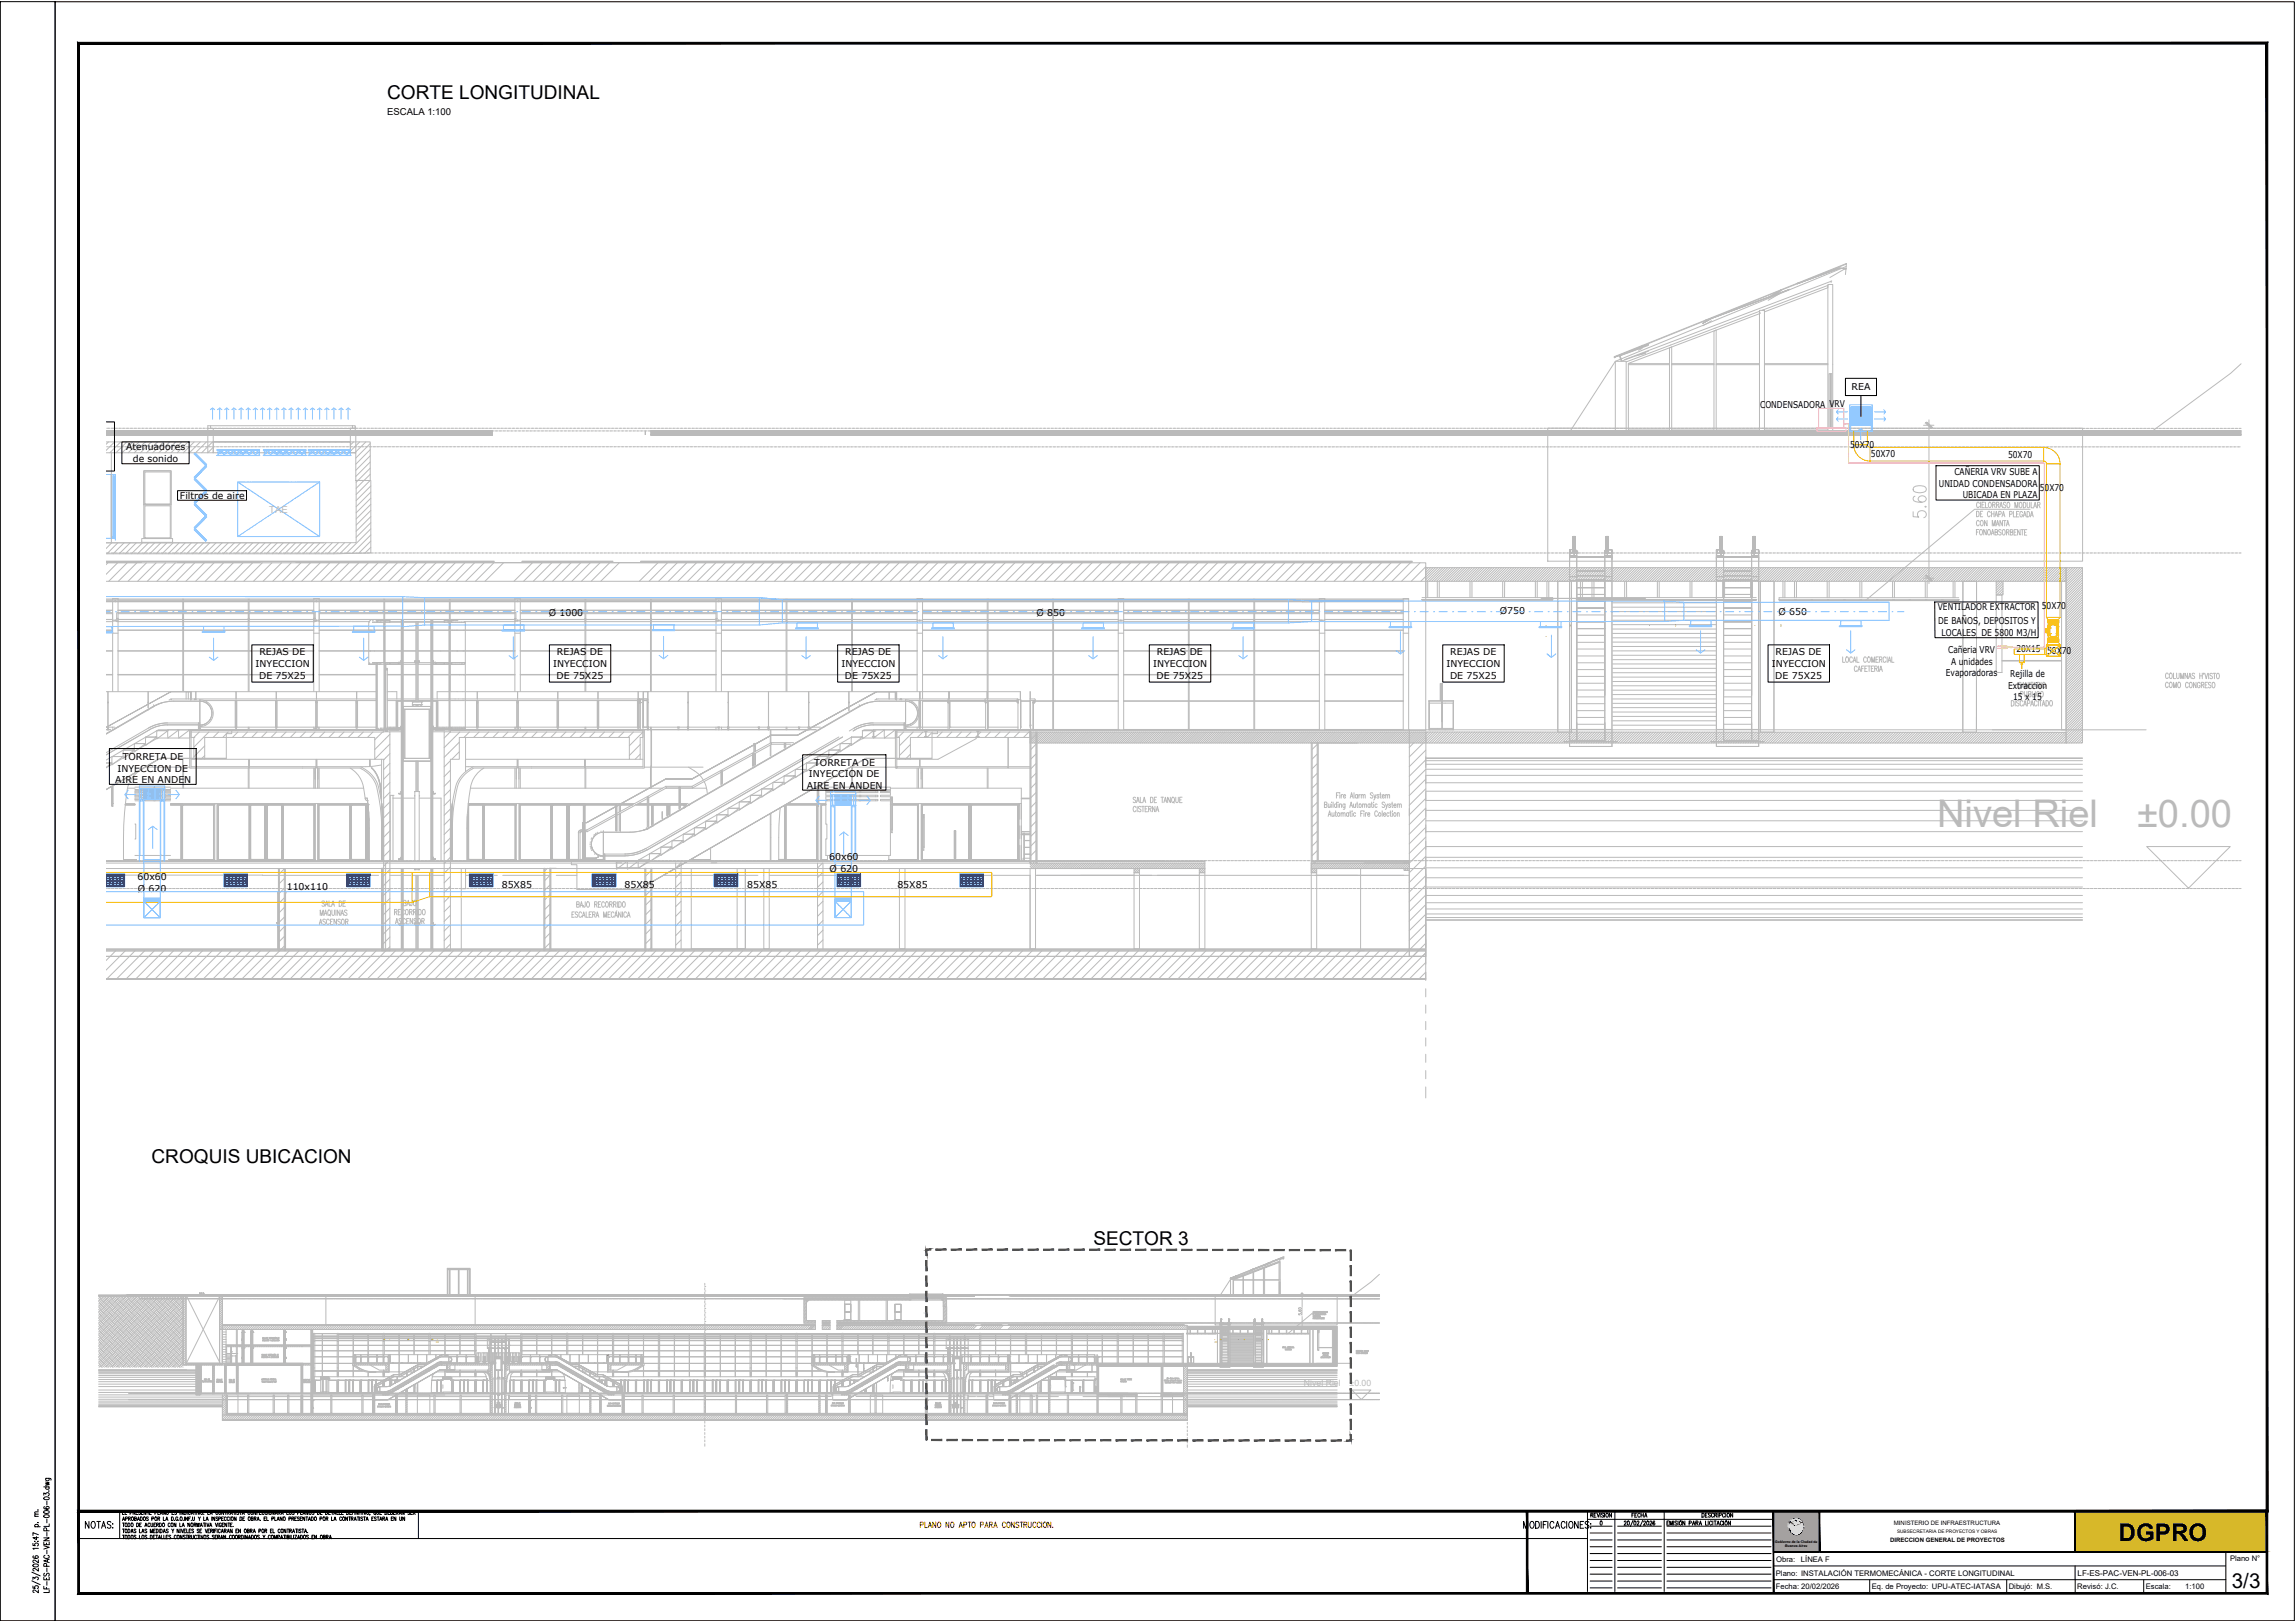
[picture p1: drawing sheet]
<svg xmlns="http://www.w3.org/2000/svg" width="841mm" height="594mm" viewBox="0 0 841 594" stroke-linecap="round" stroke-linejoin="round" font-family="sans-serif">
<defs><g id="words">
<g font-size="14" fill="#bababa">
<text x="709.8" y="302.8">Nivel Riel</text>
<text x="783.1" y="302.8">±0.00</text>
</g>
<text font-size="9.7" fill="#bababa" x="707.3" y="191.2" transform="rotate(-90 707.3 191.2)">5.60</text>
<text font-size="8.9" x="776.4" y="564.5">DGPRO</text>
<text font-size="7.5" x="817.9" y="581.5">3/3</text>
<g font-size="7">
<text x="141.9" y="36.2">CORTE LONGITUDINAL</text>
<text x="55.5" y="425.8">CROQUIS UBICACION</text>
<text x="400.7" y="456.1">SECTOR 3</text>
</g>
<text font-size="3.5" x="141.9" y="42.1">ESCALA 1:100</text>
<text font-size="3.5" fill="#bababa" x="98.7" y="187.8">TAE</text>
<g font-size="3.4">
<text x="678.5" y="142.9">REA</text>
<text x="645" y="149.3">CONDENSADORA</text>
<text x="670.4" y="149.2">VRV</text>
<text x="46.2" y="165">Atenuadores</text>
<text x="678" y="164">50X70</text>
<text x="685.6" y="167.5">50X70</text>
<text x="735.9" y="167.7">50X70</text>
<text x="48.7" y="169.3">de sonido</text>
<text x="710.5" y="178.3">UNIDAD CONDENSADORA</text>
<text x="716.2" y="174">CAÑERIA VRV SUBE A</text>
<text x="747.5" y="179.7">50X70</text>
<text x="66" y="182.7">Filtros de aire</text>
<text x="719.3" y="182.5">UBICADA EN PLAZA</text>
<text x="201.1" y="225.8">Ø 1000</text>
<text x="379.9" y="225.4">Ø 850</text>
<text x="549.6" y="224.9">Ø750</text>
<text x="651.8" y="225.1">Ø 650</text>
<text x="710.1" y="223.6">VENTILADOR EXTRACTOR</text>
<text x="748.2" y="222.9">50X70</text>
<text x="710.3" y="228.6">DE BAÑOS, DEPOSITOS Y</text>
<text x="711.5" y="232.8">LOCALES DE 5800 M3/H</text>
<text x="714" y="239.1">Cañeria VRV</text>
<text x="738.9" y="238.9">20X15</text>
<text x="750.2" y="239.6">50X70</text>
<text x="93.7" y="244.3">INYECCION</text>
<text x="95" y="240">REJAS DE</text>
<text x="202.7" y="244.3">INYECCION</text>
<text x="204.1" y="240">REJAS DE</text>
<text x="308.4" y="244.3">INYECCION</text>
<text x="309.7" y="240">REJAS DE</text>
<text x="422.6" y="244.3">INYECCION</text>
<text x="423.9" y="240">REJAS DE</text>
<text x="530.1" y="244.3">INYECCION</text>
<text x="531.5" y="240">REJAS DE</text>
<text x="649.3" y="244.3">INYECCION</text>
<text x="650.7" y="240">REJAS DE</text>
<text x="715" y="243.4">A unidades</text>
<text x="95" y="248.5">DE 75X25</text>
<text x="204" y="248.5">DE 75X25</text>
<text x="309.6" y="248.5">DE 75X25</text>
<text x="423.8" y="248.5">DE 75X25</text>
<text x="531.4" y="248.5">DE 75X25</text>
<text x="650.6" y="248.5">DE 75X25</text>
<text x="713.1" y="247.7">Evaporadoras</text>
<text x="736.6" y="248">Rejilla de</text>
<text x="735.9" y="252.2">Extraccion</text>
<text x="737.7" y="256.3">15 x 15</text>
<text x="45" y="278.4">TORRETA DE</text>
<text x="298.4" y="280.5">TORRETA DE</text>
<text x="42.2" y="286.8">AIRE EN ANDEN</text>
<text x="43.1" y="282.6">INYECCION DE</text>
<text x="296.5" y="284.7">INYECCION DE</text>
<text x="295.6" y="288.9">AIRE EN ANDEN</text>
<text x="303.9" y="315.1">60x60</text>
<text x="50.4" y="322.5">60x60</text>
<text x="304" y="319.5">Ø 620</text>
<text x="50.5" y="326.8">Ø 620</text>
<text x="105.1" y="326.2">110x110</text>
<text x="183.9" y="325.2">85X85</text>
<text x="228.9" y="325.2">85X85</text>
<text x="273.9" y="325.2">85X85</text>
<text x="328.8" y="325.2">85X85</text>
</g>
<g font-size="3.2" fill="#bababa">
<text x="477.9" y="507.5">Nivel Riel</text>
<text x="494.6" y="507.5">±0.00</text>
</g>
<text font-size="2.9" x="761.4" y="577.1">LF-ES-PAC-VEN-PL-006-03</text>
<g font-size="2.8">
<text x="650.9" y="572.1">Obra:</text>
<text x="660" y="572.1">LÍNEA F</text>
<text x="817.2" y="571.7">Plano N°</text>
<text x="650.8" y="577.1">Plano: INSTALACIÓN TERMOMECÁNICA - CORTE LONGITUDINAL</text>
<text x="650.8" y="582.1">Fecha: 20/02/2026</text>
<text x="685.9" y="582.1">Eq. de Proyecto: UPU-ATEC-IATASA</text>
<text x="736.1" y="582.1">Dibujó: M.S.</text>
<text x="761.2" y="582.1">Revisó: J.C.</text>
<text x="786.3" y="582.1">Escala:</text>
<text x="800.8" y="582.1">1:100</text>
</g>
<g font-size="2.2">
<text x="694.1" y="558.7">MINISTERIO DE INFRAESTRUCTURA</text>
<text x="692.7" y="564.7">DIRECCION GENERAL DE PROYECTOS</text>
</g>
<text font-size="1.7" x="695.2" y="561.5">SUBSECRETARIA DE PROYECTOS Y OBRAS</text>
<g font-size="1.3">
<text x="650.5" y="565.2">Gobierno de la Ciudad de</text>
<text x="654.1" y="566.7">Buenos Aires</text>
</g>
<text font-size=".8" fill="#bababa" x="338.4" y="481.2">TAE</text>
</g></defs>
<g fill="none" stroke="#bababa" stroke-width=".37">
<path d="M38.9 205.7h142.2M38.9 205.6h142.2M38.9 206.1h13M39.5 206.1l-.6 .7M43.1 206.1l-4.2 4.3M46.6 206.1l-6.8 6.8M50.2 206.1l-6.9 6.8M53.7 206.1l-6.8 6.8M57.2 206.1l-6.8 6.8M60.7 206.1l-6.7 6.8M64.3 206.1l-6.8 6.8M64.9 206.1h30.5"/>
<path d="M67.8 206.1l-6.8 6.8M71.4 206.1l-6.8 6.8M74.9 206.1l-6.8 6.8M78.4 206.1l-6.7 6.8M82 206.1l-6.8 6.8M85.5 206.1l-6.8 6.8M89.1 206.1l-6.8 6.8M92.6 206.1l-6.8 6.8M96.1 206.1l-6.8 6.8M99.7 206.1l-6.8 6.8M103.2 206.1l-6.8 6.8M106.7 206.1l-6.8 6.8"/>
<path d="M108.4 206.1h409.1M110.3 206.1l-6.8 6.8M113.8 206.1l-6.8 6.8M117.3 206.1l-6.8 6.8M120.9 206.1l-6.8 6.8M124.4 206.1l-6.8 6.8M127.9 206.1l-6.7 6.8M131.5 206.1l-6.8 6.8M135 206.1l-6.8 6.8M138.6 206.1l-6.9 6.8M142.1 206.1l-6.8 6.8M145.6 206.1l-6.8 6.8"/>
<path d="M149.1 206.1l-6.7 6.8M152.7 206.1l-6.8 6.8M156.2 206.1l-6.8 6.8M159.8 206.1l-6.8 6.8M163.3 206.1l-6.8 6.8M166.8 206.1l-6.8 6.8M170.3 206.1l-6.7 6.8M173.9 206.1l-6.8 6.8M177.4 206.1l-6.8 6.8M181 206.1l-6.8 6.8M184.5 206.1l-6.8 6.8M191.3 205.7h33.3"/>
<path d="M191.3 205.6h33.3M195.1 206.1l-6.8 6.8M198.7 206.1l-6.8 6.8M202.2 206.1l-6.8 6.8M205.7 206.1l-6.8 6.8M209.3 206.1l-6.8 6.8M212.8 206.1l-6.8 6.8M216.3 206.1l-6.8 6.8M219.9 206.1l-6.8 6.8M223.4 206.1l-6.8 6.8M226.9 206.1l-6.8 6.8M234.8 205.7h282.7"/>
<path d="M234.8 205.6h282.7M241.1 206.1l-6.8 6.8M244.6 206.1l-6.8 6.8M248.2 206.1l-6.9 6.8M251.7 206.1l-6.8 6.8M255.2 206.1l-6.8 6.8M258.7 206.1l-6.7 6.8M262.3 206.1l-6.8 6.8M265.8 206.1l-6.8 6.8M269.4 206.1l-6.8 6.8M272.9 206.1l-6.8 6.8M276.4 206.1l-6.7 6.8"/>
<path d="M280 206.1l-6.8 6.8M283.5 206.1l-6.8 6.8M287.1 206.1l-6.9 6.8M290.6 206.1l-6.8 6.8M294.1 206.1l-6.8 6.8M297.6 206.1l-6.7 6.8M301.2 206.1l-6.8 6.8M304.7 206.1l-6.8 6.8M308.3 206.1l-6.8 6.8M311.8 206.1l-6.8 6.8M315.3 206.1l-6.8 6.8M318.9 206.1l-6.8 6.8"/>
<path d="M322.4 206.1l-6.8 6.8M325.9 206.1l-6.7 6.8M329.5 206.1l-6.8 6.8M333 206.1l-6.8 6.8M336.5 206.1l-6.8 6.8M340.1 206.1l-6.8 6.8M343.6 206.1l-6.8 6.8M347.1 206.1l-6.7 6.8M350.7 206.1l-6.8 6.8M354.2 206.1l-6.8 6.8M357.8 206.1l-6.9 6.8M361.3 206.1l-6.8 6.8"/>
<path d="M364.8 206.1l-6.7 6.8M368.3 206.1l-6.7 6.8M371.9 206.1l-6.8 6.8M375.5 206.1l-6.9 6.8M379 206.1l-6.8 6.8M382.5 206.1l-6.8 6.8M386 206.1l-6.7 6.8M389.6 206.1l-6.8 6.8M393.1 206.1l-6.8 6.8M396.7 206.1l-6.9 6.8M400.2 206.1l-6.8 6.8M403.7 206.1l-6.8 6.8"/>
<path d="M407.2 206.1l-6.7 6.8M410.8 206.1l-6.8 6.8M414.3 206.1l-6.8 6.8M417.9 206.1l-6.8 6.8M421.4 206.1l-6.8 6.8M424.9 206.1l-6.8 6.8M428.5 206.1l-6.8 6.8M432 206.1l-6.8 6.8M435.5 206.1l-6.7 6.8M439.1 206.1l-6.8 6.8M442.6 206.1l-6.8 6.8M446.2 206.1l-6.9 6.8"/>
<path d="M449.7 206.1l-6.8 6.8M453.2 206.1l-6.8 6.8M456.7 206.1l-6.7 6.8M460.3 206.1l-6.8 6.8M463.8 206.1l-6.8 6.8M467.4 206.1l-6.8 6.8M470.9 206.1l-6.8 6.8M474.4 206.1l-6.7 6.8M478 206.1l-6.8 6.8M481.5 206.1l-6.8 6.8M485.1 206.1l-6.9 6.8M488.6 206.1l-6.8 6.8"/>
<path d="M492.1 206.1l-6.8 6.8M495.6 206.1l-6.7 6.8M499.2 206.1l-6.8 6.8M502.7 206.1l-6.8 6.8M506.3 206.1l-6.9 6.8M509.8 206.1l-6.8 6.8M513.3 206.1l-6.8 6.8M516.8 206.1l-6.7 6.8M520.4 206.1l-6.8 6.8M522.5 207.6l-5.4 5.3M522.5 211.1l-1.8 1.8M73 268.1l-2 2"/>
<path d="M76.5 268.1l-2 2M80.1 268.1l-2 2M83.6 268.1l-2 2M87.2 268.1l-2 2M90.7 268.1l-2 2M94.2 268.1l-2 2M97.7 268.1l-1.9 2M101.3 268.1l-2 2M104.9 268.1l-2.1 2M108.4 268.1l-2 2M111.9 268.1l-2 2M115.4 268.1l-1.9 2"/>
<path d="M119 268.1l-2 2M122.5 268.1l-2 2M126.1 268.1l-2.1 2M129.6 268.1l-2 2M133.1 268.1l-2 2M136.7 268.1l-2 2M140.2 268.1l-2 2M140.8 278.1l-.2 .3M142.9 272.5l-1.6 1.6M142.9 276l-1.6 1.6M142.9 279.6l-2.3 2.3M142.9 269l-1.6 1.5"/>
<path d="M164.3 275.8l-1.5 1.6M164.3 272.3l-1.5 1.5M164.3 268.7l-1.5 1.6M165.1 278.6l-2.3 2.3M165.1 268l-.2 .1M168.5 268.1l-2 2M172 268.1l-2 2M175.6 268.1l-2 2M179.1 268.1l-2 2M182.6 268.1l-2 2M186.1 268.1l-2 2M189.7 268.1l-2 2"/>
<path d="M193.2 268.1l-2 2M196.8 268.1l-2 2M200.3 268.1l-2 2M203.8 268.1l-2 2M207.4 268.1l-2 2M210.9 268.1l-2 2M214.5 268.1l-2.1 2M218 268.1l-2 2M221.5 268.1l-2 2M225 268.1l-1.9 2M228.6 268.1l-2 2M232.1 268.1l-2 2"/>
<path d="M235.6 268.2l-2 1.9M331.1 268.1l-2 2M334.6 268.1l-1.9 2M338.2 268.1l-2 2M341.7 268.1l-2 2M345.3 268.1l-2 2M348.8 268.1l-2 2M352.3 268.1l-1.9 2M355.9 268.1l-2 2M359.4 268.1l-2 2M362.9 268.1l-2 2M366.5 268.1l-2 2"/>
<path d="M370 268.1l-2 2M373.5 268.1l-1.9 2M377.1 268.1l-2 2M379.6 269.1l-1.8 1.8M379.6 276.2l-1.8 1.8M379.6 272.6l-1.8 1.9M379.6 279.7l-1.8 1.8M482.7 272.7l-1.8 1.8M482.7 276.2l-1.8 1.8M482.7 279.8l-1.8 1.7M518 272.1l-1.6 1.6M521.6 272.1l-5.2 5.2"/>
<path d="M522.5 274.8l-6.1 6M522.5 278.3l-6.1 6M142.9 286.7l-2.3 2.2M142.9 293.7l-2.3 2.3M142.9 283.1l-2.3 2.3M142.9 290.2l-2.3 2.3M142.9 297.2l-2.3 2.4M165.1 285.7l-2.3 2.3M165.1 289.2l-2.3 2.3M165.1 296.3l-2.3 2.3M165.1 282.1l-2.3 2.4M165.1 292.7l-2.3 2.4"/>
<path d="M165.1 299.8l-2.3 2.3M379.6 290.3l-1.8 1.8M379.6 283.3l-1.8 1.7M379.6 286.8l-1.8 1.8M379.6 293.8l-1.8 1.9M379.6 297.4l-1.8 1.8M482.7 290.4l-1.8 1.8M482.7 283.3l-1.8 1.8M482.7 286.8l-1.8 1.8M482.7 293.9l-1.8 1.8M482.7 297.4l-1.8 1.8M522.5 281.8l-6.1 6.1"/>
<path d="M522.5 288.9l-6.1 6.1M522.5 296l-6.1 6M522.5 285.4l-6.1 6M522.5 292.5l-6.1 6M522.5 299.5l-6.1 6M104.2 318.2l-1.8 1.9M142.9 300.8l-2.3 2.3M142.9 307.9l-2.3 2.2M142.9 311.4l-2.3 2.3M142.9 314.9l-2.3 2.4M142.9 318.5l-2.7 2.7M142.9 304.3l-2.3 2.3"/>
<path d="M165.1 303.4l-2.3 2.3M165.1 310.4l-2.3 2.3M165.1 314l-2.3 2.3M165.1 317.5l-2.3 2.3M165.1 306.9l-2.3 2.3M200.6 318l-.9 .9M238.5 319l-1.8 1.8M249.5 316l-1.9 1.9M249.6 319.5l-2 2M301.4 316.1l-1.8 1.8M301.6 319.5l-2 2M379.6 300.9l-1.8 1.8"/>
<path d="M379.6 304.5l-1.8 1.8M379.6 308l-1.8 1.8M379.6 311.5l-1.8 1.8M379.6 315.1l-1 1M482.7 301l-1.8 1.8M482.7 304.5l-1.8 1.8M482.7 308l-1.8 1.9M482.7 311.6l-1.8 1.8M482.7 315.1l-1 1M522.5 303l-6.1 6.1M522.5 310.1l-6.1 6.1M522.5 317.2l-6.1 6"/>
<path d="M522.5 306.6l-6.1 6M522.5 313.7l-6.1 6M104.2 328.9l-1.8 1.7M104.2 335.9l-1.8 1.8M104.2 321.8l-1.8 1.8M104.2 325.3l-1.8 1.8M104.2 332.4l-1.8 1.8M104.2 339.4l-1.8 1.9M142.9 322l-2.7 2.7M142.9 325.6l-2.7 2.7M142.9 332.6l-2.7 2.7M142.9 336.1l-2.7 2.8"/>
<path d="M142.9 339.7l-2.7 2.7M142.9 329.1l-2.7 2.7M165.1 324.6l-2.3 2.3M165.1 331.7l-2.3 2.2M165.1 338.7l-2.3 2.3M165.1 321l-2.3 2.4M165.1 328.1l-2.3 2.3M165.1 335.2l-2.3 2.3M201.5 320.6l-1.8 1.9M201.5 324.2l-1.8 1.8M201.5 327.7l-1.8 1.8M201.5 331.3l-1.8 1.8"/>
<path d="M201.5 334.8l-1.8 1.8M201.5 338.3l-1.8 1.8M238.5 336.7l-1.8 1.8M238.5 322.5l-1.8 1.8M238.5 326.1l-1.8 1.8M238.5 329.6l-1.8 1.8M238.5 333.1l-1.8 1.9M249.6 337.2l-2 1.9M249.6 330.1l-2 2M249.6 323l-2 2M249.6 326.5l-2 2.1M249.6 333.6l-2 2"/>
<path d="M301.6 323l-2 2M301.6 326.5l-2 2.1M301.6 330.1l-2 2M301.6 333.6l-2 2M301.6 337.2l-2 1.9M522.5 331.3l-6.1 6.1M522.5 320.7l-6.1 6M522.5 324.2l-6.1 6.1M522.5 327.8l-6.1 6M522.5 334.9l-6.1 6M522.5 338.4l-6.1 6M38.9 358.5h483.6"/>
<path d="M38.9 358.6h483.6M38.9 358.7h483.6M40.4 350.3l-1.5 1.5M43.9 350.3l-5 5M47.5 350.3l-8.2 8.1M51 350.3l-8.2 8.1M54.5 350.3l-8.1 8.1M58 350.3l-8.1 8.1M61.6 350.3l-8.2 8.1M65.1 350.3l-8.1 8.1M68.7 350.3l-8.2 8.1M72.2 350.3l-8.1 8.1"/>
<path d="M75.7 350.3l-8.1 8.1M79.2 350.3l-8.1 8.1M82.8 350.3l-8.1 8.1M86.3 350.3l-8.1 8.1M89.9 350.3l-8.2 8.1M93.4 350.3l-8.1 8.1M96.9 350.3l-8.1 8.1M100.5 350.3l-8.2 8.1M104 350.3l-8.1 8.1M104.2 343l-1.8 1.8M104.2 346.5l-1.7 1.7M107.5 350.3l-8.1 8.1"/>
<path d="M111.1 350.3l-8.1 8.1M114.6 350.3l-8.1 8.1M118.2 350.3l-8.2 8.1M121.7 350.3l-8.2 8.1M125.2 350.3l-8.1 8.1M128.8 350.3l-8.2 8.1M132.3 350.3l-8.1 8.1M135.8 350.3l-8.1 8.1M139.4 350.3l-8.2 8.1M142.9 343.2l-2.7 2.7M142.9 346.8l-1.5 1.4M142.9 350.3l-8.2 8.1"/>
<path d="M146.4 350.3l-8.1 8.1M150 350.3l-8.2 8.1M153.5 350.3l-8.1 8.1M157.1 350.3l-8.2 8.1M160.6 350.3l-8.2 8.1M164.1 350.3l-8.1 8.1M165.1 345.8l-2.3 2.3M165.1 342.2l-2.3 2.4M167.6 350.3l-8.1 8.1M171.2 350.3l-8.1 8.1M174.7 350.3l-8.1 8.1M178.3 350.3l-8.2 8.1"/>
<path d="M181.8 350.3l-8.1 8.1M185.3 350.3l-8.1 8.1M188.8 350.3l-8.1 8.1M192.4 350.3l-8.1 8.1M195.9 350.3l-8.1 8.1M199.5 350.3l-8.2 8.1M201.5 341.9l-1.8 1.8M201.5 345.4l-1.8 1.8M203 350.3l-8.1 8.1M206.5 350.3l-8.1 8.1M210.1 350.3l-8.2 8.1M213.6 350.3l-8.1 8.1"/>
<path d="M217.2 350.3l-8.2 8.1M220.7 350.3l-8.1 8.1M224.2 350.3l-8.1 8.1M227.8 350.3l-8.2 8.1M231.3 350.3l-8.2 8.1M234.8 350.3l-8.1 8.1M238.4 350.3l-8.2 8.1M238.5 340.2l-1.8 1.8M238.5 343.8l-1.8 1.7M238.5 347.3l-.9 .9M241.9 350.3l-8.1 8.1M245.4 350.3l-8.1 8.1"/>
<path d="M249 350.3l-8.2 8.1M249.6 340.7l-2 2M249.6 344.2l-2 2M252.5 350.3l-8.2 8.1M256 350.3l-8.1 8.1M259.6 350.3l-8.2 8.1M263.1 350.3l-8.1 8.1M266.7 350.3l-8.2 8.1M270.2 350.3l-8.2 8.1M273.7 350.3l-8.1 8.1M277.2 350.3l-8.1 8.1M280.8 350.3l-8.1 8.1"/>
<path d="M284.3 350.3l-8.1 8.1M287.9 350.3l-8.2 8.1M291.4 350.3l-8.1 8.1M294.9 350.3l-8.1 8.1M298.4 350.3l-8.1 8.1M301.6 344.2l-2 2M301.6 340.7l-2 2M302 350.3l-8.1 8.1M305.5 350.3l-8.1 8.1M309.1 350.3l-8.2 8.1M312.6 350.3l-8.1 8.1M316.1 350.3l-8.1 8.1"/>
<path d="M319.7 350.3l-8.2 8.1M323.2 350.3l-8.1 8.1M326.8 350.3l-8.2 8.1M330.3 350.3l-8.1 8.1M333.8 350.3l-8.1 8.1M337.4 350.3l-8.2 8.1M340.9 350.3l-8.2 8.1M344.4 350.3l-8.1 8.1M348 350.3l-8.2 8.1M351.5 350.3l-8.1 8.1M355 350.3l-8.1 8.1M358.6 350.3l-8.2 8.1"/>
<path d="M362.1 350.3l-8.1 8.1M365.6 350.3l-8.1 8.1M369.2 350.3l-8.1 8.1M372.7 350.3l-8.1 8.1M376.3 350.3l-8.2 8.1M379.8 350.3l-8.2 8.1M383.3 350.3l-8.1 8.1M386.8 350.3l-8.1 8.1M390.4 350.3l-8.1 8.1M393.9 350.3l-8.1 8.1M397.5 350.3l-8.2 8.1M401 350.3l-8.1 8.1"/>
<path d="M404.5 350.3l-8.1 8.1M408.1 350.3l-8.2 8.1M411.6 350.3l-8.1 8.1M415.2 350.3l-8.2 8.1M418.7 350.3l-8.2 8.1M422.2 350.3l-8.1 8.1M425.7 350.3l-8.1 8.1M429.3 350.3l-8.2 8.1M432.8 350.3l-8.1 8.1M436.4 350.3l-8.2 8.1M439.9 350.3l-8.1 8.1M443.4 350.3l-8.1 8.1"/>
<path d="M447 350.3l-8.2 8.1M450.5 350.3l-8.2 8.1M454 350.3l-8.1 8.1M457.6 350.3l-8.1 8.1M461.1 350.3l-8.1 8.1M464.7 350.3l-8.2 8.1M468.2 350.3l-8.2 8.1M471.7 350.3l-8.1 8.1M475.2 350.3l-8.1 8.1M478.8 350.3l-8.1 8.1M482.3 350.3l-8.1 8.1M485.9 350.3l-8.2 8.1"/>
<path d="M489.4 350.3l-8.2 8.1M492.9 350.3l-8.1 8.1M496.4 350.3l-8.1 8.1M500 350.3l-8.1 8.1M503.6 350.3l-8.2 8.1M507.1 350.3l-8.2 8.1M510.6 350.3l-8.1 8.1M514.1 350.3l-8.1 8.1M522.5 349l-9.4 9.4M522.5 341.9l-6.1 6.1M522.5 345.5l-13 12.9M522.5 352.5l-5.9 5.9"/>
<path d="M522.5 356.1l-2.4 2.3M67.8 474.7l-.7 .7M68.2 475.2l-1.1 1M68.2 476l-1.1 1M68.2 476.8l-1.1 1M68.2 477.6l-1.1 1M68.2 478.4l-1.1 1M68.2 479.2l-1.1 1M80.7 474.7l-.2 .3M81.5 474.7l-1 1.1M81.5 475.5l-1 1.1M81.5 476.3l-1 1.1"/>
<path d="M81.5 477.2l-1 1M81.5 478l-1 1M81.5 478.8l-1 1M81.5 479.6l-1 1M68.2 499.4l-.6 .6M68.2 480l-1.1 1M68.2 480.8l-1.1 1.1M68.2 481.6l-1.1 1.1M68.2 482.4l-1.1 1.1M68.2 483.2l-1.1 1.1M68.2 484.1l-1.1 1M68.2 484.9l-1.1 1"/>
<path d="M68.2 485.7l-1.1 1M68.2 486.5l-1.1 1M68.2 487.3l-1.1 1M68.2 488.1l-1.1 1M68.2 488.9l-1.1 1M68.2 489.7l-1.1 1M68.2 490.5l-1.1 1M68.2 491.3l-1.1 1.1M68.2 492.1l-1.1 1.1M68.2 492.9l-1.1 1.1M68.2 493.7l-1.1 1.1M68.2 494.6l-1.1 1"/>
<path d="M68.2 495.4l-1.1 1M68.2 496.2l-1.1 1M68.2 497l-1.1 1M68.2 497.8l-1.1 1M68.2 498.6l-1.1 1M68.8 499.5l-.4 .5M69.6 499.5l-.4 .5M70.4 499.5l-.4 .5M71.2 499.5l-.4 .5M72 500l-.2 .1M72.1 499.5l-.5 .5M72.2 500l-.4 .3"/>
<path d="M72.5 500l-.7 .6M72.6 500l-.8 .8M72.8 500l-1 .9M72.9 499.5l-1.1 .9M73 500l-1.2 1.1M73.2 500l-1.4 1.2M73.7 499.5l-.5 .5M73.7 500l-.5 .4M74.5 499.5l-.5 .5M75.3 499.5l-.5 .5M76.1 499.5l-.5 .5M76.9 499.5l-.4 .5"/>
<path d="M77.7 499.5l-.4 .5M78.5 499.5l-.5 .5M79.3 499.5l-.4 .5M80.1 499.5l-.4 .5M80.9 499.5l-.4 .5M81.5 485.4h217.3M81.5 487.9h1.3M81.5 488.8h1.3M81.5 489.7h1.3M81.5 490.6h1.3M81.5 491.5h1.3M81.5 492.4h1.3"/>
<path d="M81.5 493.3h1.3M81.5 494.3h1.3M81.5 495.1h1.3M81.5 496.1h1.3M81.5 497h1.3M81.5 497.9h1.3M81.5 498.8h1.3M81.5 483.6l-1 1M81.5 484.4l-1 1.1M81.5 480.4l-1 1M81.5 481.2l-1 1M81.5 482l-1 1"/>
<path d="M81.5 482.8l-1 1M81.7 499.5l-.4 .5M82.1 485.4l-1.5 1.5M82.4 500h.1M82.5 499.5l-.4 .5M82.9 485.4l-1.5 1.5M83.4 499.5l-.5 .5M83.4 492.8l-.4 .4M83.7 485.4l-1.5 1.5M84.2 499.5l-.5 .5M84.2 492.8l-.4 .4M84.6 485.4l-1.6 1.5"/>
<path d="M85 499.5l-.5 .5M85 492.8l-.4 .4M85.4 485.4l-1.6 1.5M85.8 499.5l-.5 .5M85.9 492.8l-.5 .4M86.2 485.4l-1.6 1.5M86.6 499.5l-.5 .5M86.7 492.8l-.5 .4M86.7 500h.1M87 485.4l-1.6 1.5M87.4 499.5l-.5 .5M87.5 492.8l-.5 .4"/>
<path d="M87.8 485.4l-1.6 1.5M88.2 499.5l-.5 .5M88.3 492.8l-.5 .4M88.6 485.4l-1.6 1.5M89 499.5l-.5 .5M89.1 492.8l-.5 .4M89.3 499.3h-.1M89.3 492.6l-.3 .3M89.4 485.4l-1.6 1.5M89.8 499.5l-.4 .5M89.9 492.8l-.5 .4M90.2 485.4l-1.6 1.5"/>
<path d="M90.6 499.5l-.4 .5M90.7 492.8l-.5 .4M91 485.4l-1.5 1.5M91.4 499.5l-.4 .5M91.5 492.8l-.4 .4M91.8 485.4l-1.5 1.5M92.2 499.5l-.4 .5M92.3 492.8l-.4 .4M92.6 485.4l-1.5 1.5M93 499.5l-.4 .5M93.1 492.8l-.4 .4M93.4 485.4l-1.5 1.5"/>
<path d="M93.9 499.5l-.5 .5M93.9 492.8l-.4 .4M94.2 485.4l-1.5 1.5M94.7 499.5l-.5 .5M94.7 492.8l-.4 .4M95 485.4l-1.5 1.5M95.5 499.5l-.5 .5M95.5 492.8l-.4 .4M95.8 485.4l-1.5 1.5M96.3 499.5l-.5 .5M96.4 492.8l-.5 .4M96.6 485.4l-1.5 1.5"/>
<path d="M97.1 499.5l-.5 .5M97.2 492.8l-.5 .4M97.5 485.4l-1.6 1.5M97.9 499.5l-.5 .5M98 492.8l-.5 .4M98.3 485.4l-1.6 1.5M98.7 499.5l-.5 .5M98.8 492.8l-.5 .4M99.1 485.4l-1.6 1.5M99.5 499.5l-.5 .5M99.6 492.8l-.5 .4M99.9 485.4l-1.6 1.5"/>
<path d="M100.3 499.5l-.5 .5M100.4 492.8l-.5 .4M100.7 485.4l-1.6 1.5M101.1 499.5l-.5 .5M101.2 492.8l-.5 .4M101.5 485.4l-1.6 1.5M101.9 499.5l-.5 .5M102 492.8l-.5 .4M102.3 485.4l-1.5 1.5M102.7 499.5l-.5 .5M102.8 492.8l-.5 .4M103.1 485.4l-1.5 1.5"/>
<path d="M103.5 499.5l-.5 .5M103.6 492.8l-.5 .4M103.9 485.4l-1.5 1.5M104.3 499.5l-.5 .5M104.4 492.8l-.5 .4M104.4 492.8v.1M104.7 485.4l-1.5 1.5M105.1 499.5l-.4 .5M105.2 492.8l-.5 .4M105.5 485.4l-1.5 1.5M105.9 499.5l-.4 .5M106 492.8l-.5 .4"/>
<path d="M106.3 485.4l-1.5 1.5M106.7 499.5l-.4 .5M106.8 492.8l-.4 .4M107.1 485.4l-1.5 1.5M107.5 499.5l-.4 .5M107.6 492.8l-.4 .4M107.9 485.4l-1.5 1.5M108.4 499.5l-.5 .5M108.4 492.8l-.4 .4M108.8 485.4l-1.6 1.5M109.2 499.5l-.5 .5M109.2 492.8l-.4 .4"/>
<path d="M109.6 485.4l-1.6 1.5M110 499.5l-.5 .5M110.1 492.8l-.5 .4M110.4 485.4l-1.6 1.5M110.4 500h.1M110.8 499.5l-.5 .5M110.9 492.8l-.5 .4M111.2 485.4l-1.6 1.5M111.6 499.5l-.5 .5M112 485.4l-1.6 1.5M112.4 499.5l-.5 .5M112.8 485.4l-1.5 1.5"/>
<path d="M113.2 499.5l-.5 .5M113.6 485.4l-1.5 1.5M114 499.5l-.5 .5M114.3 487.1l-.2 .3M114.4 485.4l-1.5 1.5M114.5 496.6l-.4 .4M114.5 497.4l-.4 .4M114.5 498.2l-.4 .4M114.5 499l-.4 .4M114.5 499.8l-.4 .4M114.5 487.7l-.4 .5M114.5 488.5l-.4 .5"/>
<path d="M114.5 489.3l-.4 .5M114.5 490.1l-.4 .5M114.5 491l-.4 .4M114.5 491.8l-.4 .4M114.5 492.6l-.4 .4M114.5 493.4l-.4 .4M114.5 494.2l-.4 .4M114.5 495l-.4 .4M114.5 495.8l-.4 .4M115.2 485.4l-1.5 1.5M116 485.4l-1.5 1.5M116.8 485.4l-1.5 1.5"/>
<path d="M117.6 485.4l-1.5 1.5M118.4 485.4l-1.5 1.5M119.3 485.4l-1.6 1.5M120.1 485.4l-1.6 1.5M120.9 485.4l-1.6 1.5M121.7 485.4l-1.6 1.5M122.5 485.4l-1.6 1.5M123.3 485.4l-1.5 1.5M124.1 485.4l-1.5 1.5M124.9 485.4l-1.5 1.5M125.7 485.4l-1.5 1.5M126.5 485.4l-1.5 1.5"/>
<path d="M127.3 485.4l-1.5 1.5M128.1 485.4l-1.5 1.5M128.9 485.4l-1.5 1.5M129.8 485.4l-1.6 1.5M130.1 499.5l-.3 .3M130.6 485.4l-1.6 1.5M130.9 499.5l-.4 .5M131.4 485.4l-1.6 1.5M131.7 499.5l-.4 .5M132.2 485.4l-1.6 1.5M132.5 499.5l-.4 .5M133 485.4l-1.6 1.5"/>
<path d="M133.3 499.5l-.4 .5M133.8 485.4l-1.6 1.5M134.2 499.5l-.5 .5M134.6 485.4l-1.6 1.5M135 499.5l-.5 .5M135.4 485.4l-1.6 1.5M135.8 499.5l-.5 .5M136.2 485.4l-1.6 1.5M136.6 499.5l-.5 .5M137 485.4l-1.6 1.5M137.4 499.5l-.5 .5M137.8 485.4l-1.6 1.5"/>
<path d="M138.2 499.5l-.5 .5M138.6 485.4l-1.5 1.5M139 499.5l-.5 .5M139.4 485.4l-1.5 1.5M139.8 499.5l-.5 .5M140.2 485.4l-1.5 1.5M140.6 499.5l-.5 .5M141 485.4l-1.5 1.5M141.4 499.5l-.5 .5M141.8 485.4l-1.5 1.5M142.2 499.5l-.5 .5M142.6 485.4l-1.5 1.5"/>
<path d="M143.4 485.4l-1.5 1.5M144.3 485.4l-1.6 1.5M145.1 485.4l-1.6 1.5M145.9 485.4l-1.6 1.5M146.7 485.4l-1.6 1.5M147.5 485.4l-1.6 1.5M148.3 485.4l-1.6 1.5M149.1 485.4l-1.6 1.5M149.9 485.4l-1.6 1.5M150.7 485.4l-1.6 1.5M151.5 485.4l-1.6 1.5M152.3 485.4l-1.6 1.5"/>
<path d="M153.1 485.4l-1.5 1.5M153.9 485.4l-1.5 1.5M154.7 485.4l-1.5 1.5M155.5 485.4l-1.5 1.5M156.3 485.4l-1.5 1.5M157.1 485.4l-1.5 1.5M157.9 485.4l-1.5 1.5M158.7 485.4l-1.5 1.5M159.6 485.4l-1.6 1.5M160.4 485.4l-1.6 1.5M161.2 485.4l-1.6 1.5M162 485.4l-1.6 1.5"/>
<path d="M162.8 485.4l-1.6 1.5M163.6 485.4l-1.5 1.5M164 499.5l-.3 .3M164.4 485.4l-1.5 1.5M164.8 499.5l-.5 .5M165.2 485.4l-1.5 1.5M165.6 499.5l-.5 .5M166 485.4l-1.5 1.5M166.4 499.5l-.5 .5M166.8 485.4l-1.5 1.5M167.2 499.5l-.4 .5M167.6 485.4l-1.5 1.5"/>
<path d="M168 499.5l-.4 .5M168.4 485.4l-1.5 1.5M168.8 499.5l-.4 .5M169.2 485.4l-1.5 1.5M169.6 499.5l-.4 .5M170.1 485.4l-1.6 1.5M170.4 499.5l-.4 .5M170.9 485.4l-1.6 1.5M171.2 499.5l-.4 .5M171.7 485.4l-1.6 1.5M172 499.5l-.4 .5M172.5 485.4l-1.6 1.5"/>
<path d="M172.8 499.5l-.4 .5M173.3 485.4l-1.6 1.5M173.7 499.5l-.5 .5M174.1 485.4l-1.5 1.5M174.5 499.5l-.5 .5M174.9 485.4l-1.5 1.5M175.3 499.5l-.5 .5M175.7 485.4l-1.5 1.5M176.1 499.5l-.5 .5M176.5 485.4l-1.5 1.5M176.9 499.5l-.5 .5M177.3 485.4l-1.5 1.5"/>
<path d="M177.7 499.5l-.5 .5M178.1 485.4l-1.5 1.5M178.5 499.5l-.4 .5M178.9 485.4l-1.5 1.5M179.3 499.5l-.4 .5M179.7 485.4l-1.5 1.5M180.1 499.5l-.4 .5M180.6 485.4l-1.6 1.5M181.4 485.4l-1.6 1.5M182.2 485.4l-1.6 1.5M183 485.4l-1.6 1.5M183.8 485.4l-1.6 1.5"/>
<path d="M184.6 485.4l-1.6 1.5M185 499.5l-.1 .1M185.4 485.4l-1.5 1.5M185.8 499.5l-.9 .9M186.2 485.4l-1.5 1.5M186.6 499.5l-.5 .5M187 485.4l-1.5 1.5M187.4 499.5l-.5 .5M187.8 485.4l-1.5 1.5M188.2 499.5l-.5 .5M188.6 485.4l-1.5 1.5M189 499.5l-.4 .5"/>
<path d="M189.4 485.4l-1.5 1.5M189.8 499.5l-.4 .5M190.2 485.4l-1.5 1.5M190.6 499.5l-.4 .5M191.1 485.4l-1.6 1.5M191.4 499.5l-.4 .5M191.9 485.4l-1.6 1.5M192.2 499.5l-.4 .5M192.7 485.4l-1.6 1.5M193 499.5l-.4 .5M193.5 485.4l-1.6 1.5M193.8 499.5l-.4 .5"/>
<path d="M194.3 485.4l-1.6 1.5M194.6 499.5l-.4 .5M195.1 485.4l-1.6 1.5M195.5 499.5l-.5 .5M195.9 485.4l-1.6 1.5M196.3 499.5l-.5 .5M196.7 485.4l-1.6 1.5M197.1 499.5l-.5 .5M197.5 485.4l-1.6 1.5M197.9 499.5l-.5 .5M198.3 485.4l-1.5 1.5M198.7 499.5l-.5 .5"/>
<path d="M199.1 485.4l-1.5 1.5M199.5 499.5l-.5 .5M199.9 485.4l-1.5 1.5M200.3 499.5l-.5 .5M200.7 485.4l-1.5 1.5M201.1 499.5l-.5 .5M201.5 485.4l-1.5 1.5M201.5 499.9l-.1 .1M202.3 485.4l-1.5 1.5M203.1 485.4l-1.5 1.5M203.9 485.4l-1.5 1.5M204.8 485.4l-1.6 1.5"/>
<path d="M205.6 485.4l-1.6 1.5M206.4 485.4l-1.6 1.5M207.2 485.4l-1.6 1.5M208 485.4l-1.6 1.5M208.8 485.4l-1.6 1.5M209.6 485.4l-1.6 1.5M210.4 485.4l-1.6 1.5M211.2 485.4l-1.6 1.5M212 485.4l-1.6 1.5M212.8 485.4l-1.6 1.5M213.6 485.4l-1.5 1.5M214.4 485.4l-1.5 1.5"/>
<path d="M215.2 485.4l-1.5 1.5M216 485.4l-1.5 1.5M216.8 485.4l-1.5 1.5M217.6 485.4l-1.5 1.5M218.4 485.4l-1.5 1.5M219.3 485.4l-1.6 1.5M220.1 485.4l-1.6 1.5M220.9 485.4l-1.6 1.5M221.7 485.4l-1.6 1.5M222.5 485.4l-1.6 1.5M222.9 499.5l-.1 .2M223.3 485.4l-1.6 1.5"/>
<path d="M223.7 499.5l-.5 .5M224.1 485.4l-1.6 1.5M224.5 499.5l-.5 .5M224.9 485.4l-1.5 1.5M225.3 499.5l-.5 .5M225.7 485.4l-1.5 1.5M226.1 499.5l-.5 .5M226.5 485.4l-1.5 1.5M226.9 499.5l-.5 .5M227.3 485.4l-1.5 1.5M227.7 499.5l-.5 .5M228.1 485.4l-1.5 1.5"/>
<path d="M228.5 499.5l-.5 .5M228.9 485.4l-1.5 1.5M229.3 499.5l-.4 .5M229.7 485.4l-1.5 1.5M230.1 499.5l-.4 .5M230.5 485.4l-1.5 1.5M230.9 499.5l-.4 .5M231.4 485.4l-1.6 1.5M231.7 499.5l-.4 .5M232.2 485.4l-1.6 1.5M232.5 499.5l-.4 .5M233 485.4l-1.6 1.5"/>
<path d="M233.3 499.5l-.4 .5M233.8 485.4l-1.6 1.5M234.1 499.5l-.4 .5M234.6 485.4l-1.6 1.5M234.9 499.5l-.4 .5M235.4 485.4l-1.6 1.5M235.4 499.9l-.1 .1M236.2 485.4l-1.5 1.5M237 485.4l-1.5 1.5M237.8 485.4l-1.5 1.5M238.6 485.4l-1.5 1.5M239.4 485.4l-1.5 1.5"/>
<path d="M240.2 485.4l-1.5 1.5M241 485.4l-1.5 1.5M241.9 485.4l-1.6 1.5M242.7 485.4l-1.6 1.5M243.5 485.4l-1.6 1.5M244.3 485.4l-1.6 1.5M245.1 485.4l-1.6 1.5M245.9 485.4l-1.6 1.5M246.7 485.4l-1.5 1.5M247.5 485.4l-1.5 1.5M248.3 485.4l-1.5 1.5M249.1 485.4l-1.5 1.5"/>
<path d="M249.9 485.4l-1.5 1.5M250.7 485.4l-1.5 1.5M251.5 485.4l-1.5 1.5M252.3 485.4l-1.5 1.5M253.2 485.4l-1.6 1.5M254 485.4l-1.6 1.5M254.8 485.4l-1.6 1.5M255.6 485.4l-1.6 1.5M256.4 485.4l-1.6 1.5M257.2 485.4l-1.6 1.5M258 485.4l-1.6 1.5M258.8 485.4l-1.5 1.5"/>
<path d="M259.6 485.4l-1.5 1.5M260.4 485.4l-1.5 1.5M261.2 485.4l-1.5 1.5M262 485.4l-1.5 1.5M262.8 485.4l-1.5 1.5M263.6 485.4l-1.5 1.5M264.5 485.4l-1.6 1.5M265.3 485.4l-1.6 1.5M266.1 485.4l-1.6 1.5M266.9 485.4l-1.6 1.5M267.7 485.4l-1.6 1.5M268.5 485.4l-1.6 1.5"/>
<path d="M269.3 485.4l-1.6 1.5M270.1 485.4l-1.6 1.5M270.9 485.4l-1.6 1.5M271.7 485.4l-1.6 1.5M272.5 485.4l-1.6 1.5M273.3 485.4l-1.5 1.5M274.1 485.4l-1.5 1.5M274.9 485.4l-1.5 1.5M275.7 485.4l-1.5 1.5M276.5 485.4l-1.5 1.5M277.3 485.4l-1.5 1.5M278.1 485.4l-1.5 1.5"/>
<path d="M278.9 485.4l-1.5 1.5M279.8 485.4l-1.6 1.5M280.6 485.4l-1.6 1.5M281.4 485.4l-1.6 1.5M282.2 485.4l-1.6 1.5M283 485.4l-1.6 1.5M283.8 485.4l-1.6 1.5M284.6 485.4l-1.6 1.5M285.4 485.4l-1.6 1.5M286.2 485.4l-1.6 1.5M287 485.4l-1.5 1.5M287.8 485.4l-1.5 1.5"/>
<path d="M288.6 485.4l-1.5 1.5M289.4 485.4l-1.5 1.5M290.2 485.4l-1.5 1.5M291 485.4l-1.5 1.5M291.8 485.4l-1.5 1.5M292.7 485.4l-1.6 1.5M293.5 485.4l-1.6 1.5M294.3 485.4l-1.6 1.5M295.1 485.4l-1.6 1.5M295.9 485.4l-1.6 1.5M296.7 485.4l-1.6 1.5M297.5 485.4l-1.5 1.5"/>
<path d="M297.7 485.4l-1.5 1.5M298.3 485.4l-1.5 1.5M298.5 485.4l-1.5 1.5M298.7 499.5l-.5 .5M298.8 485.7l-1.2 1.2M298.8 486.5l-.4 .4M298.8 485.3h-217.3l-1 1M299.5 499.5l-.5 .5M300.3 499.5l-.5 .5M301.1 499.5l-.4 .5M301.3 485.3h2.9M301.3 485.4h2.9"/>
<path d="M301.5 485.4l-.2 .2M301.9 499.5l-.4 .5M302.3 485.4l-1 1M302.7 499.5l-.4 .5M303.1 485.4l-1.5 1.5M303.5 499.5l-.4 .5M304 485.4l-1.6 1.5M304.2 486l-1 .9M304.2 486.8l-.2 .1M304.3 499.5l-.4 .5M305.1 499.5l-.4 .5M305.9 499.5l-.4 .5"/>
<path d="M306.7 485.3h50.5M306.7 485.4h21M306.7 499.5l-.4 .5M307.2 485.4l-.5 .5M307.4 485.4l-.7 .7M307.6 499.5l-.5 .5M308 485.4l-1.3 1.3M308.2 485.4l-1.5 1.5M308.4 499.5l-.5 .5M308.8 485.4l-1.5 1.5M309 485.4l-1.5 1.5M309.2 499.5l-.5 .5"/>
<path d="M309.6 485.4l-1.5 1.5M310 499.5l-.5 .5M310.4 485.4l-1.5 1.5M310.7 499.7l-.4 .3M311.2 485.4l-1.5 1.5M312 485.4l-1.5 1.5M312.8 485.4l-1.5 1.5M313.6 485.4l-1.5 1.5M314.5 485.4l-1.6 1.5M315.3 485.4l-1.6 1.5M316.1 485.4l-1.6 1.5M316.9 485.4l-1.6 1.5"/>
<path d="M317.7 485.4l-1.6 1.5M318.5 485.4l-1.6 1.5M319.3 485.4l-1.5 1.5M320.1 485.4l-1.5 1.5M320.9 485.4l-1.5 1.5M321.7 485.4l-1.5 1.5M322.5 485.4l-1.5 1.5M323.3 485.4l-1.5 1.5M324.1 485.4l-1.5 1.5M325 485.4l-1.6 1.5M325.8 485.4l-1.6 1.5M326.6 485.4l-1.6 1.5"/>
<path d="M327.4 485.4l-1.6 1.5M328.2 485.4l-1.6 1.5M329 485.4l-1.6 1.5M329.8 485.4l-1.6 1.5M330.6 485.4l-1.6 1.5M330.7 485.4h7M331.4 485.4l-1.6 1.5M332.2 485.4l-1.6 1.5M332.6 499.5l-.5 .5M333 485.4l-1.6 1.5M333.4 499.5l-.5 .5M333.8 485.4l-1.5 1.5"/>
<path d="M334.2 499.5l-.5 .5M334.6 485.4l-1.5 1.5M335 499.5l-.5 .5M335.4 485.4l-1.5 1.5M335.8 499.5l-.5 .5M336.2 485.4l-1.5 1.5M336.6 499.5l-.5 .5M337 485.4l-1.5 1.5M337.4 499.5l-.5 .5M337.8 485.4l-1.5 1.5M338.2 499.5l-.4 .5M338.6 485.4l-1.5 1.5"/>
<path d="M339 499.5l-.4 .5M339.5 485.4l-1.6 1.5M339.8 499.5l-.4 .5M340.3 485.4l-1.6 1.5M340.6 499.5l-.4 .5M340.7 485.4h93.3M341.1 485.4l-1.6 1.5M341.5 499.5l-.5 .5M341.9 485.4l-1.6 1.5M342.3 499.5l-.5 .5M342.7 485.4l-1.6 1.5M343.1 499.5l-.5 .5"/>
<path d="M343.5 485.4l-1.6 1.5M343.9 499.5l-.5 .5M344.3 485.4l-1.6 1.5M344.7 499.5l-.5 .5M345.1 485.4l-1.6 1.5M345.5 499.5l-.5 .5M345.9 485.4l-1.6 1.5M346.3 499.5l-.5 .5M346.7 485.4l-1.6 1.5M347.1 499.5l-.5 .5M347.5 485.4l-1.6 1.5M347.9 499.5l-.5 .5"/>
<path d="M348.3 485.4l-1.5 1.5M348.5 499.7l-.4 .4M349.1 485.4l-1.5 1.5M349.9 485.4l-1.5 1.5M350.7 485.4l-1.5 1.5M351.5 485.4l-1.5 1.5M352.3 485.4l-1.5 1.5M353.1 485.4l-1.5 1.5M353.4 499.7l-.3 .3M353.6 499.5h-.1M353.9 485.4l-1.5 1.5M354.3 499.5l-.4 .5"/>
<path d="M354.8 485.4l-1.6 1.5M355.1 499.5l-.4 .5M355.6 485.4l-1.6 1.5M355.9 499.5l-.4 .5M356.4 485.4l-1.6 1.5M356.8 499.5l-.5 .5M357.2 485.4l-1.6 1.5M357.6 499.5l-.5 .5M358 485.4l-1.6 1.5M358.4 499.5l-.5 .5M359.2 499.5l-.5 .5M359.5 485.3h7.7"/>
<path d="M360 499.5l-.5 .5M360.4 485.4l-1.5 1.5M360.8 499.5l-.5 .5M361.2 485.4l-1.5 1.5M361.6 499.5l-.5 .5M362 485.4l-1.5 1.5M362.4 499.5l-.5 .5M362.8 485.4l-1.5 1.5M363.2 499.5l-.4 .5M363.6 485.4l-1.5 1.5M364 499.5l-.4 .5M364.4 485.4l-1.5 1.5"/>
<path d="M364.8 499.5l-.4 .5M365.3 485.4l-1.6 1.5M365.6 499.5l-.4 .5M366.1 485.4l-1.6 1.5M366.4 499.5l-.4 .5M366.9 485.4l-1.6 1.5M367.2 499.5l-.4 .5M367.7 485.4l-1.6 1.5M368 499.5l-.4 .5M368.9 499.5l-.5 .5M369.5 485.3h64.5M369.7 499.5l-.5 .5"/>
<path d="M370.9 485.4l-1.5 1.5M371.7 485.4l-1.5 1.5M372.5 485.4l-1.5 1.5M373.3 485.4l-1.5 1.5M374.1 485.4l-1.5 1.5M374.9 485.4l-1.5 1.5M375.8 485.4l-1.6 1.5M376.6 485.4l-1.6 1.5M377.4 485.4l-1.6 1.5M378.2 485.4l-1.6 1.5M379 485.4l-1.6 1.5M379.8 485.4l-1.6 1.5"/>
<path d="M380.6 485.4l-1.5 1.5M381.4 485.4l-1.5 1.5M382.2 485.4l-1.5 1.5M383 485.4l-1.5 1.5M383.8 485.4l-1.5 1.5M384.6 485.4l-1.5 1.5M385.4 485.4l-1.5 1.5M386.2 485.4l-1.5 1.5M387.1 485.4l-1.6 1.5M387.9 485.4l-1.6 1.5M388.7 485.4l-1.6 1.5M389.5 485.4l-1.6 1.5"/>
<path d="M390.3 485.4l-1.6 1.5M391.1 485.4l-1.6 1.5M391.5 499.5l-.5 .5M391.9 485.4l-1.6 1.5M392.3 499.5l-.5 .5M392.7 485.4l-1.6 1.5M393.1 499.5l-.5 .5M393.5 485.4l-1.5 1.5M393.9 499.5l-.5 .5M394.3 485.4l-1.5 1.5M394.7 499.5l-.5 .5M395.1 485.4l-1.5 1.5"/>
<path d="M395.5 499.5l-.5 .5M395.9 485.4l-1.5 1.5M396.3 499.5l-.5 .5M396.7 485.4l-1.5 1.5M397.1 499.5l-.5 .5M397.5 485.4l-1.5 1.5M397.9 499.5l-.5 .5M398.3 485.4l-1.5 1.5M398.7 499.5l-.4 .5M399.1 485.4l-1.5 1.5M399.5 499.5l-.4 .5M400 485.4l-1.6 1.5"/>
<path d="M400.3 499.5l-.4 .5M400.8 485.4l-1.6 1.5M401.1 499.5l-.4 .5M401.6 485.4l-1.6 1.5M402 499.5l-.5 .5M402.4 485.4l-1.6 1.5M402.5 499.8l-.4 .4M403.2 485.4l-1.6 1.5M404 485.4l-1.6 1.5M404.8 485.4l-1.6 1.5M405.6 485.4l-1.6 1.5M406.4 485.4l-1.6 1.5"/>
<path d="M407.2 485.4l-1.6 1.5M408 485.4l-1.6 1.5M408.8 485.4l-1.5 1.5M409.6 485.4l-1.5 1.5M410.4 485.4l-1.5 1.5M411.2 485.4l-1.5 1.5M412 485.4l-1.5 1.5M412.8 485.4l-1.5 1.5M413.6 485.4l-1.5 1.5M414.5 485.4l-1.6 1.5M415.3 485.4l-1.6 1.5M416.1 485.4l-1.6 1.5"/>
<path d="M416.9 485.4l-1.6 1.5M417.7 485.4l-1.6 1.5M418.5 485.4l-1.6 1.5M419.3 485.4l-1.6 1.5M420.1 485.4l-1.6 1.5M420.9 485.4l-1.5 1.5M421.7 485.4l-1.5 1.5M422.5 485.4l-1.5 1.5M423.3 485.4l-1.5 1.5M424.1 485.4l-1.5 1.5M424.9 485.4l-1.5 1.5M425.7 485.4l-1.5 1.5"/>
<path d="M426.6 485.4l-1.6 1.5M427.4 485.4l-1.6 1.5M428.2 485.4l-1.6 1.5M429 485.4l-1.6 1.5M429.8 485.4l-1.6 1.5M430.6 485.4l-1.6 1.5M431.4 485.4l-1.5 1.5M432.2 485.4l-1.5 1.5M433 485.4l-1.5 1.5M433.8 485.4l-1.5 1.5M434.6 485.4l-1.5 1.5M435.1 485.7l-1.2 1.2"/>
<path d="M435.1 486.5l-.4 .4M73.2 506.3l-1.4 1.4M73.2 507.1l-1.4 1.4M73.2 508.1l-1.4 1.4M73.2 508.9l-1.4 1.4M73.2 510.9h.1M73.2 510.7l-.2 .2M73.2 510.5l-.4 .4M73.2 510.4l-.6 .5M73.2 510.2l-.7 .7M73.2 510l-.9 .9M73.2 509.9l-1 1"/>
<path d="M73.2 509.7l-1.2 1.2M73.2 509.6l-1.4 1.3M73.2 509.4l-1.4 1.4M73.2 509.1l-1.4 1.3M73.2 508.8l-1.4 1.3M73.2 508.6l-1.4 1.4M73.2 508.3l-1.4 1.3M73.2 507.9l-1.4 1.4M73.2 507.8l-1.4 1.4M73.2 507.5l-1.4 1.3M73.2 507.3l-1.4 1.4M73.2 507l-1.4 1.4"/>
<path d="M73.2 506.8l-1.4 1.4M73.2 506.7l-1.4 1.3M73.2 506.5l-1.4 1.4M73.2 506.2l-1.4 1.3M73.2 506l-1.4 1.4M73.2 505.9l-1.4 1.3M73.2 505.7l-1.4 1.3M73.2 505.5l-1.4 1.4M73.2 505.3l-1.4 1.4M73.2 505.1l-1.4 1.3M73.2 504.9l-1.4 1.3M73.2 504.7l-1.4 1.4"/>
<path d="M73.2 504.5l-1.4 1.4M73.2 504.2l-1.4 1.4M73.2 504.1l-1.4 1.3M73.2 503.9l-1.4 1.4M73.2 503.6l-1.4 1.4M73.2 503.4l-1.4 1.4M73.2 503.3l-1.4 1.3M73.2 503.1l-1.4 1.4M73.2 502.9l-1.4 1.4M73.2 502.8l-1.4 1.4M73.2 502.6l-1.4 1.4M73.2 502.5l-1.4 1.3"/>
<path d="M73.2 502.3l-1.4 1.4M73.2 502.1l-1.4 1.4M73.2 502l-1.4 1.4M73.2 501.8l-1.4 1.4M73.2 501.7l-1.4 1.3M73.2 501.5l-1.4 1.3M73.2 501.3l-1.4 1.4M73.2 501.2l-1.4 1.4M73.2 501l-1.4 1.4M73.2 500.9l-1.4 1.3M73.2 500.7l-1.4 1.3M73.2 500.5l-1.4 1.4"/>
<path d="M73.2 500.4l-1.4 1.3M73.2 500.2l-1.4 1.4M73.2 500.1l-1.4 1.3M73.7 510.5h.1M73.7 504l-1.9 1.8M73.7 500.8l-.5 .4M73.7 501.6l-.5 .4M73.7 502.4l-.5 .4M73.7 503.2l-1.9 1.9M73.7 504.8l-1.9 1.8M73.7 505.6l-.5 .5M73.7 506.4l-.5 .5"/>
<path d="M73.7 507.3l-1.9 1.7M73.7 508.1l-1.9 1.7M73.7 508.9l-1.9 1.7M73.7 509.7l-.5 .4M78.4 500.4l-.4 .4M78.4 501.2l-.4 .4M78.4 502l-.4 .4M78.4 504.4l-.4 .4M78.4 505.2l-.4 .4M78.4 506l-.4 .4M78.4 503.6l-.4 .4M78.4 502.8l-.4 .4"/>
<path d="M78.4 506.8l-.4 .5M78.4 507.7l-.4 .4M78.4 508.5l-.4 .4M78.4 509.3l-.4 .4M78.4 510.1l-.4 .4M81.6 510.9l-.1 .2M82.4 510.9l-.9 1M82.8 500.4l-.4 .4M82.8 501.2l-.4 .4M82.8 502l-.4 .4M82.8 502.8l-.4 .4M82.8 503.6l-.4 .4"/>
<path d="M82.8 504.4l-.4 .4M82.8 505.2l-.4 .4M82.8 506l-.4 .4M82.8 506.8l-.4 .5M82.8 507.7l-.4 .4M82.8 508.5l-.4 .4M82.8 509.3l-.4 .4M82.8 510.1l-.4 .4M82.9 512.8l-1.4 1.5M82.9 513.6l-1.4 1.5M82.9 514.4l-1.4 1.5M82.9 515.3l-1.4 1.4"/>
<path d="M82.9 516.1l-1.4 1.4M82.9 516.9l-1.4 1.4M82.9 517.7l-1.4 1.4M82.9 511.2l-1.4 1.5M82.9 512l-1.4 1.5M83.1 518.3l-1.6 1.7M83.9 518.3l-1.8 1.8M84.8 518.3l-1.9 1.8M85.6 518.3l-1.9 1.8M86.4 518.3l-1.9 1.8M87.1 500.4l-.4 .4M87.1 501.2l-.4 .4"/>
<path d="M87.1 502l-.4 .4M87.1 502.8l-.4 .4M87.1 503.6l-.4 .4M87.1 504.4l-.4 .4M87.1 505.2l-.4 .4M87.1 506l-.4 .4M87.1 506.8l-.4 .5M87.1 507.7l-.4 .4M87.1 508.5l-.4 .4M87.1 509.3l-.4 .4M87.1 510.1l-.4 .4M87.2 518.3l-1.9 1.8"/>
<path d="M88 518.3l-1.9 1.8M88.8 518.3l-1.9 1.8M89.6 518.3l-1.9 1.8M90.4 518.3l-1.9 1.8M91.2 518.3l-1.8 1.8M92 518.3l-1.8 1.8M92.8 518.3l-1.8 1.8M93.6 518.3l-1.8 1.8M94.4 518.3l-1.8 1.8M95.2 518.3l-1.8 1.8M96.1 518.3l-1.9 1.8M96.9 518.3l-1.9 1.8"/>
<path d="M97.7 518.3l-1.9 1.8M98.5 518.3l-1.9 1.8M99.3 518.3l-1.9 1.8M100.1 518.3l-1.9 1.8M100.9 518.3l-1.9 1.8M101.7 518.3l-1.9 1.8M102.5 518.3l-1.9 1.8M103.3 518.3l-1.9 1.8M104.1 518.3l-1.9 1.8M104.9 518.3l-1.9 1.8M105.7 518.3l-1.9 1.8M106.5 518.3l-1.8 1.8"/>
<path d="M107.3 518.3l-1.8 1.8M108.2 518.3l-1.9 1.8M109 518.3l-1.9 1.8M109.8 518.3l-1.9 1.8M110.4 510.9v.1M110.6 518.3l-1.9 1.8M110.8 500.4l-.4 .4M110.8 501.2l-.4 .4M110.8 502l-.4 .4M110.8 502.8l-.4 .4M110.8 503.6l-.4 .4M110.8 504.4l-.4 .4"/>
<path d="M110.8 505.2l-.4 .4M110.8 506l-.4 .4M110.8 506.8l-.4 .5M110.8 507.7l-.4 .4M110.8 508.5l-.4 .4M110.8 509.3l-.4 .4M110.8 510.1l-.4 .4M110.8 511.4l-.4 .4M110.8 512.2l-.4 .4M110.8 513l-.4 .4M110.8 513.8l-.4 .4M110.8 514.6l-.4 .4"/>
<path d="M110.8 515.4l-.4 .4M110.8 516.2l-.4 .4M110.8 517l-.4 .4M111.4 518.3l-1.9 1.8M112.2 518.3l-1.9 1.8M113 518.3l-1.9 1.8M113.8 518.3l-1.9 1.8M114.5 500.6l-.4 .4M114.5 510.3l-.4 .4M114.5 511.1l-.4 .4M114.5 512l-.4 .3M114.5 512.8l-.4 .3"/>
<path d="M114.5 513.6l-.4 .3M114.5 514.4l-.4 .3M114.5 517.6l-.2 .2M114.5 501.5l-.4 .4M114.5 502.3l-.4 .4M114.5 503.1l-.4 .4M114.5 503.9l-.4 .4M114.5 504.7l-.4 .4M114.5 505.5l-.4 .4M114.5 506.3l-.4 .4M114.5 507.1l-.4 .4M114.5 507.9l-.4 .4"/>
<path d="M114.5 508.7l-.4 .4M114.5 509.5l-.4 .4M114.5 515.2l-.4 .4M114.5 516l-.4 .4M114.5 516.8l-.4 .4M114.6 518.3l-1.9 1.8M114.6 508.5h.3M114.6 509.4h.3M115.4 518.3l-1.9 1.8M116.2 518.3l-1.9 1.8M117 518.3l-1.9 1.8M117.8 518.3l-1.8 1.8"/>
<path d="M118.6 518.3l-1.8 1.8M119.4 518.3l-1.8 1.8M120.2 518.3l-1.8 1.8M121 518.3l-1.8 1.8M121.8 518.3l-1.8 1.8M122.6 518.3l-1.8 1.8M123.5 518.3l-1.9 1.8M124.3 518.3l-1.9 1.8M125.1 518.3l-1.9 1.8M125.9 518.3l-1.9 1.8M126.7 518.3l-1.9 1.8M127.5 518.3l-1.9 1.8"/>
<path d="M128.3 518.3l-1.9 1.8M129.1 518.3l-1.8 1.8M129.9 518.3l-1.8 1.8M130.7 518.3l-1.8 1.8M131.5 518.3l-1.8 1.8M132.3 518.3l-1.8 1.8M133.1 518.3l-1.8 1.8M133.9 518.3l-1.8 1.8M134.7 518.3l-1.8 1.8M135.6 518.3l-1.9 1.8M136.4 518.3l-1.9 1.8M136.9 510.5v.1"/>
<path d="M137 511.1l-.4 .5M137 512l-.4 .4M137 512.8l-.4 .4M137 513.6l-.4 .4M137 514.4l-.4 .4M137 515.2l-.4 .4M137 516l-.4 .4M137 517.6l-.2 .2M137.2 518.3l-1.9 1.8M137.3 512.5l-.4 .5M137.3 513.3l-.4 .5M137.3 514.1l-.4 .5"/>
<path d="M137.3 516.5l-.7 .7M137.3 517.3l-.3 .4M137.3 510.9l-.4 .5M137.3 511.7l-.4 .5M137.3 514.9l-.4 .5M137.3 515.7l-.4 .5M138 518.3l-1.9 1.8M138.8 518.3l-1.9 1.8M139.6 518.3l-1.8 1.8M140.4 518.3l-1.8 1.8M141.2 518.3l-1.8 1.8M142 518.3l-1.8 1.8"/>
<path d="M142.8 518.3l-1.8 1.8M143.6 518.3l-1.8 1.8M144.4 518.3l-1.8 1.8M145.2 518.3l-1.8 1.8M145.3 510.9l-.2 .3M145.5 511.6l-.4 .4M145.5 512.4l-.4 .4M145.5 513.2l-.4 .4M145.5 514l-.4 .4M145.5 514.8l-.4 .4M145.5 515.6l-.4 .4M145.5 516.4l-.4 .5"/>
<path d="M145.5 517.2l-.4 .5M146 518.3l-1.8 1.8M146.9 518.3l-1.9 1.8M147.7 518.3l-1.9 1.8M148.5 518.3l-1.9 1.8M149 510.5l-.3 .3M149.2 511.1l-.5 .5M149.2 515.2l-.5 .4M149.2 516l-.5 .4M149.2 512l-.5 .4M149.2 512.8l-.5 .4M149.2 513.6l-.5 .4"/>
<path d="M149.2 514.4l-.5 .4M149.2 516.8l-.5 .4M149.2 517.6l-.1 .1M149.3 518.3l-1.9 1.8M150.1 518.3l-1.9 1.8M150.9 518.3l-1.8 1.8M151.7 518.3l-1.8 1.8M152.5 518.3l-1.8 1.8M153.3 518.3l-1.8 1.8M154.1 518.3l-1.8 1.8M154.9 518.3l-1.8 1.8M155.7 518.3l-1.8 1.8"/>
<path d="M156.5 518.3l-1.8 1.8M157.4 518.3l-1.9 1.8M158.2 518.3l-1.9 1.8M159 518.3l-1.9 1.8M159.8 518.3l-1.9 1.8M160.6 518.3l-1.9 1.8M161.4 518.3l-1.9 1.8M162.2 518.3l-1.9 1.8M163 518.3l-1.9 1.8M163.8 518.3l-1.9 1.8M164.6 518.3l-1.9 1.8M165.4 518.3l-1.9 1.8"/>
<path d="M166.2 518.3l-1.8 1.8M167 518.3l-1.8 1.8M167.8 518.3l-1.8 1.8M168.7 518.3l-1.9 1.8M169.5 518.3l-1.9 1.8M170.3 518.3l-1.9 1.8M171.1 518.3l-1.9 1.8M171.9 518.3l-1.9 1.8M172.7 518.3l-1.9 1.8M173.5 518.3l-1.9 1.8M174.3 518.3l-1.9 1.8M175.1 518.3l-1.9 1.8"/>
<path d="M175.9 518.3l-1.9 1.8M176.7 518.3l-1.9 1.8M177.5 518.3l-1.9 1.8M178.3 518.3l-1.9 1.8M179.1 518.3l-1.9 1.8M179.9 518.3l-1.8 1.8M180.4 502.5l-.6 .6M180.4 503.3l-.6 .6M180.4 504.1l-.6 .6M180.4 504.9l-.6 .6M180.4 505.7l-.6 .6M180.4 506.5l-.6 .6"/>
<path d="M180.4 507.3l-.6 .6M180.4 510.6l-.7 .6M180.4 511.4l-.7 .6M180.4 512.2l-.7 .6M180.4 513l-.7 .6M180.4 513.8l-.7 .6M180.4 514.6l-.7 .7M180.4 515.4l-.7 .7M180.4 516.2l-.7 .7M180.4 517l-.7 .7M180.4 500.1l-.6 .5M180.4 500.9l-.6 .5"/>
<path d="M180.4 501.7l-.6 .5M180.4 508.2l-.6 .5M180.4 509l-.6 .5M180.4 509.8l-.6 .5M180.7 518.3l-1.8 1.8M181.5 518.3l-1.8 1.8M182.3 518.3l-1.8 1.8M183.2 518.3l-1.9 1.8M184 518.3l-1.9 1.8M184.8 518.3l-1.9 1.8M185.4 500.7l-.5 .5M185.4 501.5l-.5 .5"/>
<path d="M185.4 502.3l-.5 .5M185.4 503.1l-.5 .5M185.4 503.9l-.5 .5M185.4 504.7l-.5 .5M185.4 510.3l-.5 .6M185.4 511.2l-.5 .5M185.4 512l-.5 .5M185.4 513.6l-.5 .5M185.4 514.4l-.5 .5M185.4 515.2l-.5 .5M185.4 516l-.5 .5M185.4 516.8l-.5 .5"/>
<path d="M185.4 517.6l-.1 .2M185.4 505.5l-.5 .6M185.4 506.3l-.5 .6M185.4 507.1l-.5 .6M185.4 507.9l-.5 .6M185.4 508.7l-.5 .6M185.4 509.5l-.5 .6M185.4 512.8l-.5 .5M185.6 518.3l-1.9 1.8M186.4 518.3l-1.9 1.8M187.2 518.3l-1.9 1.8M188 518.3l-1.9 1.8"/>
<path d="M188.8 518.3l-1.9 1.8M189.6 518.3l-1.9 1.8M190.4 518.3l-1.8 1.8M191.2 518.3l-1.8 1.8M192 518.3l-1.8 1.8M192.8 518.3l-1.8 1.8M193.6 518.3l-1.8 1.8M194.2 511.3l-.4 .4M194.2 512.1l-.4 .4M194.2 512.9l-.4 .4M194.2 513.7l-.4 .4M194.2 514.5l-.4 .4"/>
<path d="M194.2 515.3l-.4 .4M194.2 516.1l-.4 .4M194.2 516.9l-.4 .4M194.2 517.8h-.1M194.4 518.3l-1.8 1.8M195.2 518.3l-1.8 1.8M196 518.3l-1.8 1.8M196.8 518.3l-1.8 1.8M197.7 518.3l-1.9 1.8M198.5 518.3l-1.9 1.8M199.3 518.3l-1.9 1.8M200.1 518.3l-1.9 1.8"/>
<path d="M200.9 518.3l-1.8 1.8M201.7 518.3l-1.8 1.8M202.5 518.3l-1.8 1.8M203.3 518.3l-1.8 1.8M204.1 518.3l-1.8 1.8M204.9 518.3l-1.8 1.8M205.7 518.3l-1.8 1.8M206.5 518.3l-1.8 1.8M207.3 518.3l-1.8 1.8M208.2 518.3l-1.9 1.8M209 518.3l-1.9 1.8M209.8 518.3l-1.9 1.8"/>
<path d="M210.6 518.3l-1.9 1.8M211.4 518.3l-1.9 1.8M212.2 518.3l-1.8 1.8M213 518.3l-1.8 1.8M213.8 518.3l-1.8 1.8M214.6 518.3l-1.8 1.8M215.4 518.3l-1.8 1.8M216.2 518.3l-1.8 1.8M216.5 513.1l-.4 .5M216.5 513.9l-.4 .5M216.5 514.7l-.4 .5M216.5 510.7l-.4 .4"/>
<path d="M216.5 511.5l-.4 .5M216.5 512.3l-.4 .5M216.5 515.5l-.4 .5M216.5 516.4l-.4 .4M216.5 517.2l-.4 .4M217 518.3l-1.8 1.8M217.8 518.3l-1.8 1.8M218.7 518.3l-1.9 1.8M219.5 518.3l-1.9 1.8M220.2 511.9l-.4 .4M220.2 512.7l-.4 .4M220.2 513.5l-.4 .4"/>
<path d="M220.2 514.3l-.4 .4M220.2 515.1l-.4 .4M220.2 517.5l-.3 .3M220.2 511.1l-.4 .4M220.2 515.9l-.4 .5M220.2 516.7l-.4 .5M220.3 518.3l-1.9 1.8M221.1 518.3l-1.9 1.8M221.9 518.3l-1.9 1.8M222.7 518.3l-1.9 1.8M223.5 518.3l-1.9 1.8M224.3 518.3l-1.9 1.8"/>
<path d="M225.1 518.3l-1.9 1.8M225.9 518.3l-1.9 1.8M226.7 518.3l-1.8 1.8M227.5 518.3l-1.8 1.8M228.1 510.5l-.1 .1M228.2 511.1l.2-.2-.4 .5M228.3 518.3l-1.8 1.8M228.4 511.7l-.4 .5M228.4 512.5l-.4 .5M228.4 513.3l-.4 .5M228.4 514.2l-.4 .4M228.4 515l-.4 .4"/>
<path d="M228.4 515.8l-.4 .4M228.4 516.6l-.4 .4M228.4 517.4l-.3 .3M228.6 515.5l-.4 .5M228.6 516.4l-.4 .4M228.6 517.2l-.4 .4M228.6 511.5l-.4 .4M228.6 512.3l-.4 .4M228.6 513.1l-.4 .4M228.6 513.9l-.4 .4M228.6 514.7l-.4 .4M229.2 518.3l-1.9 1.8"/>
<path d="M230 518.3l-1.9 1.8M230.8 518.3l-1.9 1.8M231.6 518.3l-1.9 1.8M232.4 518.3l-1.9 1.8M233.2 518.3l-1.9 1.8M234 518.3l-1.9 1.8M234.8 518.3l-1.9 1.8M235.6 518.3l-1.9 1.8M236.4 518.3l-1.9 1.8M237.2 518.3l-1.9 1.8M238 518.3l-1.9 1.8M238.8 518.3l-1.9 1.8"/>
<path d="M239.6 518.3l-1.9 1.8M240.4 518.3l-1.9 1.8M241.2 518.3l-1.8 1.8M242 518.3l-1.8 1.8M242.8 518.3l-1.8 1.8M243.7 518.3l-1.9 1.8M244.5 518.3l-1.9 1.8M245.3 518.3l-1.9 1.8M246.1 518.3l-1.9 1.8M246.9 518.3l-1.9 1.8M247.7 518.3l-1.9 1.8M248.5 518.3l-1.9 1.8"/>
<path d="M249.3 518.3l-1.9 1.8M250.1 518.3l-1.9 1.8M250.9 518.3l-1.9 1.8M251.7 518.3l-1.8 1.8M252.5 518.3l-1.8 1.8M253.3 518.3l-1.8 1.8M254.1 518.3l-1.8 1.8M254.9 518.3l-1.8 1.8M255.7 518.3l-1.8 1.8M256.5 518.3l-1.8 1.8M257.3 518.3l-1.8 1.8M258.2 518.3l-1.9 1.8"/>
<path d="M259 518.3l-1.9 1.8M259.8 518.3l-1.9 1.8M260.6 518.3l-1.9 1.8M261.4 518.3l-1.9 1.8M262.2 518.3l-1.9 1.8M263 518.3l-1.8 1.8M263.8 518.3l-1.8 1.8M264.6 518.3l-1.8 1.8M265.4 518.3l-1.8 1.8M266.2 518.3l-1.8 1.8M267 518.3l-1.8 1.8M267.8 518.3l-1.8 1.8"/>
<path d="M268.6 518.3l-1.8 1.8M269.5 518.3l-1.9 1.8M270.3 518.3l-1.9 1.8M271.1 518.3l-1.9 1.8M271.9 518.3l-1.9 1.8M272.7 518.3l-1.9 1.8M273.5 518.3l-1.8 1.8M274.3 518.3l-1.8 1.8M275.1 518.3l-1.8 1.8M275.9 518.3l-1.8 1.8M276.7 518.3l-1.8 1.8M277.5 518.3l-1.8 1.8"/>
<path d="M278.3 518.3l-1.8 1.8M279.1 518.3l-1.8 1.8M280 518.3l-1.9 1.8M280.8 518.3l-1.9 1.8M281.6 518.3l-1.9 1.8M282.4 518.3l-1.9 1.8M283.2 518.3l-1.9 1.8M284 518.3l-1.9 1.8M284.8 518.3l-1.9 1.8M285.6 518.3l-1.9 1.8M286.4 518.3l-1.8 1.8M287.2 518.3l-1.8 1.8"/>
<path d="M288 518.3l-1.8 1.8M288.6 510.7l-.4 .4M288.6 511.5l-.4 .5M288.6 512.3l-.4 .5M288.6 513.1l-.4 .5M288.6 513.9l-.4 .5M288.6 514.7l-.4 .5M288.6 515.5l-.4 .5M288.6 516.4l-.4 .4M288.6 517.2l-.4 .4M288.8 518.3l-1.8 1.8M289.6 518.3l-1.8 1.8"/>
<path d="M290.4 518.3l-1.8 1.8M291.3 518.3l-1.9 1.8M292.1 518.3l-1.9 1.8M292.9 518.3l-1.9 1.8M293.7 518.3l-1.9 1.8M294.5 518.3l-1.9 1.8M295.3 518.3l-1.9 1.8M296.1 518.3l-1.9 1.8M296.9 518.3l-1.9 1.8M297.7 518.3l-1.9 1.8M298.5 518.3l-1.9 1.8M299.3 518.3l-1.9 1.8"/>
<path d="M300.1 518.3l-1.9 1.8M300.3 510.9l-.2 .2M300.5 512.3l-.4 .5M300.5 511.5l-.4 .5M300.5 513.1l-.4 .5M300.5 513.9l-.4 .5M300.5 514.7l-.4 .5M300.5 515.5l-.4 .5M300.5 516.4l-.4 .4M300.5 517.2l-.4 .4M300.9 518.3l-1.9 1.8M301.7 518.3l-1.8 1.8"/>
<path d="M302.5 518.3l-1.8 1.8M302.9 510.9l-.3 .3M303 511.6l-.4 .4M303 512.4l-.4 .4M303 513.2l-.4 .4M303 514l-.4 .4M303 514.8l-.4 .5M303 515.6l-.4 .5M303 516.4l-.4 .5M303 517.2l-.4 .5M303.4 518.3l-1.9 1.8M304.2 518.3l-1.9 1.8"/>
<path d="M305 518.3l-1.9 1.8M305.8 518.3l-1.9 1.8M306.6 518.3l-1.9 1.8M307.4 518.3l-1.9 1.8M308.2 518.3l-1.9 1.8M309 518.3l-1.9 1.8M309.8 518.3l-1.9 1.8M310.6 518.3l-1.9 1.8M311.4 518.3l-1.9 1.8M311.4 511.2l-.4 .5M311.4 512l-.4 .5M311.4 512.8l-.4 .5"/>
<path d="M311.4 513.6l-.4 .5M311.4 514.4l-.4 .5M311.4 515.3l-.4 .4M311.4 516.1l-.4 .4M311.4 516.9l-.4 .4M311.4 517.7l-.1 .1M312.2 518.3l-1.9 1.8M313 518.3l-1.9 1.8M313.8 518.3l-1.8 1.8M314.6 518.3l-1.8 1.8M315.4 518.3l-1.8 1.8M316.2 518.3l-1.8 1.8"/>
<path d="M317 518.3l-1.8 1.8M317.8 518.3l-1.8 1.8M318.7 518.3l-1.9 1.8M319.5 518.3l-1.9 1.8M320.3 518.3l-1.9 1.8M321.1 518.3l-1.9 1.8M321.9 518.3l-1.9 1.8M322.7 518.3l-1.9 1.8M323.5 518.3l-1.9 1.8M324.3 518.3l-1.8 1.8M325.1 518.3l-1.8 1.8M325.9 518.3l-1.8 1.8"/>
<path d="M326.7 518.3l-1.8 1.8M327.5 518.3l-1.8 1.8M328.3 518.3l-1.8 1.8M329.1 518.3l-1.8 1.8M329.9 518.3l-1.8 1.8M330.8 518.3l-1.9 1.8M331.6 518.3l-1.9 1.8M332.4 518.3l-1.9 1.8M333.2 518.3l-1.9 1.8M334 518.3l-1.9 1.8M334.8 518.3l-1.8 1.8M335.6 518.3l-1.8 1.8"/>
<path d="M336.4 518.3l-1.8 1.8M337.2 518.3l-1.8 1.8M338 518.3l-1.8 1.8M338.8 518.3l-1.8 1.8M339.6 518.3l-1.8 1.8M339.7 511l-.4 .4M339.7 511.8l-.4 .4M339.7 512.6l-.4 .4M339.7 513.4l-.4 .4M339.7 514.2l-.4 .4M339.7 515l-.4 .4M339.7 515.8l-.4 .4"/>
<path d="M339.7 516.6l-.4 .4M339.7 517.4l-.4 .4M340.4 518.3l-1.8 1.8M341.2 518.3l-1.8 1.8M342.1 518.3l-1.9 1.8M342.9 518.3l-1.9 1.8M343.7 518.3l-1.9 1.8M344.5 518.3l-1.9 1.8M345.3 518.3l-1.9 1.8M346.1 518.3l-1.8 1.8M346.9 518.3l-1.8 1.8M347.7 518.3l-1.8 1.8"/>
<path d="M348 501.8v.1M348.5 503.8l-.5 .5M348.5 504.6l-.5 .5M348.5 505.4l-.5 .5M348.5 506.2l-.5 .5M348.5 507l-.5 .5M348.5 507.8l-.5 .5M348.5 508.6l-.5 .5M348.5 509.4l-.5 .5M348.5 510.2l-.5 .5M348.5 511l-.6 .7M348.5 511.8l-.6 .7"/>
<path d="M348.5 512.6l-.6 .7M348.5 515l-.6 .7M348.5 515.8l-.6 .7M348.5 517.5l-.3 .3M348.5 500.5l-.4 .4M348.5 501.3l-.4 .4M348.5 502.1l-.5 .6M348.5 502.9l-.5 .6M348.5 513.4l-.6 .7M348.5 514.2l-.6 .7M348.5 516.7l-.6 .6M348.5 518.3l-1.8 1.8"/>
<path d="M349.3 518.3l-1.8 1.8M350.1 518.3l-1.8 1.8M350.9 518.3l-1.8 1.8M351.7 518.3l-1.8 1.8M352.6 518.3l-1.9 1.8M353.4 518.3l-1.9 1.8M353.4 500.5l-.3 .4M353.4 501.3l-.3 .4M353.6 506l-.5 .5M353.6 506.8l-.5 .5M353.6 507.6l-.5 .5M353.6 510l-.5 .5"/>
<path d="M353.6 510.8l-.5 .5M353.6 512.4l-.5 .5M353.6 513.2l-.5 .5M353.6 501.9l-.5 .6M353.6 502.7l-.5 .6M353.6 503.5l-.5 .6M353.6 504.3l-.5 .6M353.6 505.1l-.5 .6M353.6 508.4l-.5 .5M353.6 509.2l-.5 .5M353.6 511.6l-.5 .5M353.6 514l-.5 .6"/>
<path d="M353.6 514.8l-.5 .6M353.6 515.6l-.5 .6M353.6 516.4l-.5 .6M353.6 517.2l-.5 .6M354.2 518.3l-1.9 1.8M355 518.3l-1.9 1.8M355.8 518.3l-1.9 1.8M356.6 518.3l-1.9 1.8M357.4 518.3l-1.9 1.8M358.2 518.3l-1.9 1.8M359 518.3l-1.9 1.8M359.8 518.3l-1.9 1.8"/>
<path d="M360.6 518.3l-1.9 1.8M361.4 518.3l-1.8 1.8M361.7 510.9l-.2 .2M361.9 511.5l-.4 .5M361.9 512.3l-.4 .5M361.9 513.1l-.4 .5M361.9 513.9l-.4 .5M361.9 514.7l-.4 .5M361.9 515.5l-.4 .5M361.9 516.4l-.4 .4M361.9 517.2l-.4 .4M362.2 518.3l-1.8 1.8"/>
<path d="M363 518.3l-1.8 1.8M363.9 518.3l-1.9 1.8M364.7 518.3l-1.9 1.8M365.5 518.3l-1.9 1.8M366.3 518.3l-1.9 1.8M367.1 518.3l-1.9 1.8M367.9 518.3l-1.9 1.8M368.7 518.3l-1.9 1.8M369.5 518.3l-1.9 1.8M370.3 518.3l-1.9 1.8M370.3 511.1l-.4 .5M370.3 512l-.4 .4"/>
<path d="M370.3 512.8l-.4 .4M370.3 513.6l-.4 .4M370.3 514.4l-.4 .4M370.3 515.2l-.4 .4M370.3 516l-.4 .4M370.3 516.8l-.4 .4M370.3 517.6l-.2 .2M371.1 518.3l-1.9 1.8M371.9 518.3l-1.9 1.8M372.7 518.3l-1.9 1.8M372.8 510.5l-.4 .4M372.9 511.2l-.5 .5"/>
<path d="M372.9 512.1l-.5 .4M372.9 512.9l-.5 .4M372.9 513.7l-.5 .4M372.9 514.5l-.5 .4M372.9 515.3l-.5 .5M372.9 516.1l-.5 .5M372.9 516.9l-.5 .5M373.5 518.3l-1.9 1.8M374.3 518.3l-1.9 1.8M375.1 518.3l-1.8 1.8M375.9 518.3l-1.8 1.8M376.7 518.3l-1.8 1.8"/>
<path d="M377.5 518.3l-1.8 1.8M378.4 518.3l-1.9 1.8M379.2 518.3l-1.9 1.8M380 518.3l-1.9 1.8M380.8 518.3l-1.9 1.8M381.6 518.3l-1.9 1.8M382.4 518.3l-1.9 1.8M383.2 518.3l-1.9 1.8M384 518.3l-1.9 1.8M384.7 510.5l-.4 .4M384.7 511.2l-.4 .5M384.7 512.1l-.4 .4"/>
<path d="M384.7 512.9l-.4 .4M384.7 513.7l-.4 .4M384.7 514.5l-.4 .4M384.7 515.3l-.4 .5M384.7 516.1l-.4 .5M384.7 516.9l-.4 .5M384.8 518.3l-1.9 1.8M385.6 518.3l-1.8 1.8M386.4 518.3l-1.8 1.8M387.2 518.3l-1.8 1.8M388 518.3l-1.8 1.8M388.8 518.3l-1.8 1.8"/>
<path d="M389.6 518.3l-1.8 1.8M390.4 518.3l-1.8 1.8M391.2 518.3l-1.8 1.8M392 518.3l-1.8 1.8M392.9 518.3l-1.9 1.8M393.7 518.3l-1.9 1.8M394.5 518.3l-1.9 1.8M395.3 518.3l-1.9 1.8M396.1 518.3l-1.8 1.8M396.9 518.3l-1.8 1.8M397.7 518.3l-1.8 1.8M398.5 518.3l-1.8 1.8"/>
<path d="M399.3 518.3l-1.8 1.8M400.1 518.3l-1.8 1.8M400.9 518.3l-1.8 1.8M401.7 518.3l-1.8 1.8M402.5 507l-.4 .4M402.5 507.8l-.4 .4M402.5 508.6l-.4 .4M402.5 509.5l-.4 .3M402.5 510.3l-.2 .2M402.5 500.6l-.4 .4M402.5 501.4l-.4 .4M402.5 502.2l-.4 .4"/>
<path d="M402.5 503l-.4 .4M402.5 503.8l-.4 .4M402.5 504.6l-.4 .4M402.5 505.4l-.4 .4M402.5 506.2l-.4 .4M402.5 518.3l-1.8 1.8M403.4 518.3l-1.9 1.8M404.2 518.3l-1.9 1.8M405 518.3l-1.9 1.8M405.8 518.3l-1.9 1.8M406.6 518.3l-1.9 1.8M407.4 518.3l-1.8 1.8"/>
<path d="M408.2 518.3l-1.8 1.8M409 518.3l-1.8 1.8M409.8 518.3l-1.8 1.8M410.6 518.3l-1.8 1.8M411.4 518.3l-1.8 1.8M412.2 518.3l-1.8 1.8M413 518.3l-1.8 1.8M413.9 518.3l-1.9 1.8M414.7 518.3l-1.9 1.8M415.5 518.3l-1.9 1.8M416.3 518.3l-1.9 1.8M417.1 518.3l-1.9 1.8"/>
<path d="M417.9 518.3l-1.9 1.8M418.7 518.3l-1.9 1.8M419.5 518.3l-1.9 1.8M420.3 518.3l-1.9 1.8M421.1 518.3l-1.9 1.8M421.9 518.3l-1.8 1.8M422.7 518.3l-1.8 1.8M423.5 518.3l-1.8 1.8M424.3 518.3l-1.8 1.8M425.2 518.3l-1.9 1.8M426 518.3l-1.9 1.8M426 500.6l-.4 .4"/>
<path d="M426 501.4l-.4 .4M426 502.2l-.4 .4M426 503l-.4 .4M426 503.8l-.4 .4M426 504.6l-.4 .4M426 505.4l-.4 .4M426 506.2l-.4 .4M426 507l-.4 .4M426 507.8l-.4 .4M426 508.6l-.4 .5M426 509.5l-.4 .4M426 510.3l-.2 .2"/>
<path d="M426.8 518.3l-1.9 1.8M427.6 518.3l-1.9 1.8M428.4 518.3l-1.9 1.8M429.2 518.3l-1.9 1.8M430 518.3l-1.9 1.8M430.8 518.3l-1.9 1.8M431.6 518.3l-1.9 1.8M432.4 518.3l-1.9 1.8M433.2 518.3l-1.9 1.8M434.1 500.4l-.4 .4M434.9 500.4l-1.2 1.2M435.1 502.7l-1.4 1.3"/>
<path d="M435.1 503.5l-1.4 1.3M435.1 504.3l-1.4 1.3M435.1 506.7l-1.4 1.4M435.1 507.5l-1.4 1.4M435.1 517.2l-3 2.9M435.1 518l-2.2 2.1M435.1 518.8l-1.4 1.3M435.1 519.6l-.5 .5M435.1 501l-1.4 1.4M435.1 501.9l-1.4 1.3M435.1 505.1l-1.4 1.3M435.1 505.9l-1.4 1.4"/>
<path d="M435.1 508.3l-1.4 1.4M435.1 509.1l-1.4 1.4M435.1 509.9l-1.4 1.4M435.1 510.7l-1.4 1.4M435.1 511.5l-1.4 1.4M435.1 512.3l-1.4 1.4M435.1 513.1l-1.4 1.4M435.1 513.9l-1.4 1.4M435.1 514.7l-1.4 1.4M435.1 515.6l-1.4 1.3M435.1 516.4l-1.4 1.4M81.5 520.2h353.6"/>
<path d="M435.1 520.2h-353.6h353.6"/>
</g>
<!-- layer: 0 -->
<g fill="#bababa" stroke="#bababa" stroke-width=".37">
<path d="M80.5 474.4h276.6z"/>
<path d="M80.5 474.4h276.6v.3z"/>
<path d="M38.9 157.8h141.6z"/>
<path d="M238.5 157.8h582.8z"/>
<path d="M38.9 159.1l141.6 .2z"/>
<path d="M238.5 159.3h582.8z"/>
<path d="M238.5 157.8h582.8v1.4z"/>
<path d="M80.5 474.7h276.6zM80.5 474.4l276.6 .3h-276.6z"/>
<path d="M369.9 474.4v.3zM369.9 474.4v.3z"/>
<path d="M370.3 474.4l135.2 .3h-135.2zM370.3 474.4l135.2 .3v-.3z"/>
<path d="M236.5 157.8v.2zM236.5 157.8v.2z"/>
<path d="M38.9 159.3h141.6zM38.9 159.3h141.6z"/>
<path d="M38.9 159.1l141.6 .2v-1.5zM38.9 157.8h141.6l-141.6 1.3z"/>
<path d="M236.5 158v1.3zM236.5 158v1.3z"/>
<path d="M238.5 159.3l582.8-.1zM238.5 157.8l582.8 1.4-582.8 .1z"/>
</g>
<g fill="none" stroke="#bababa" stroke-width=".37">
<path d="M38.9 159.3h141.6M38.9 157.8h141.6M38.9 156.9h.1M38.9 157.7h47.2M39.1 157.8h.6M39.3 156.9h.1M39.7 156.9h.6M40.1 157.8h.1M40.5 157.8h.6M40.7 156.9h.1M41.1 156.9h.6M41.5 157.8h.1"/>
<path d="M41.9 157.8h.6M42.1 156.9h.1M42.5 156.9h.6M42.9 157.8h.1M43.3 157.8h.6M43.5 156.9h.1M43.9 156.9h.6M44.3 157.8h.1M44.7 157.8h.6M44.9 156.9h.1M45.3 156.9h.6M45.7 157.8h.1"/>
<path d="M46.1 157.8h.6M46.3 156.9h.1M46.7 156.9h.6M47.1 157.8h.1M47.5 157.8h.6M47.7 156.9h.1M48.1 156.9h.6M48.5 157.8h.1M48.9 157.8h.6M49.1 156.9h.1M49.5 156.9h.6M49.9 157.8h.1"/>
<path d="M50.3 157.8h.6M50.5 156.9h.1M50.9 156.9h.6M51.3 157.8h.1M51.7 157.8h.6M51.9 156.9h.1M52.3 156.9h.6M52.7 157.8h.1M53.1 157.8h.6M53.3 156.9h.1M53.7 156.9h.6M54.1 157.8h.1"/>
<path d="M54.5 157.8h.6M54.7 156.9h.1M55.1 156.9h.6M55.5 157.8h.1M55.9 157.8h.6M56.1 156.9h.1M56.5 156.9h.6M56.9 157.8h.1M57.3 157.8h.6M57.5 156.9h.1M57.9 156.9h.6M58.3 157.8h.1"/>
<path d="M58.7 157.8h.6M58.9 156.9h.1M59.3 156.9h.6M59.7 157.8h.1M60.1 157.8h.6M60.3 156.9h.1M60.7 156.9h.6M61.1 157.8h.1M61.5 157.8h.6M61.7 156.9h.1M62.1 156.9h.6M62.5 157.8h.1"/>
<path d="M62.9 157.8h.6M63.1 156.9h.1M63.5 156.9h.6M63.9 157.8h.1M64.3 157.8h.6M64.5 156.9h.1M64.9 156.9h.6M65.3 157.8h.1M65.7 157.8h.6M65.9 156.9h.1M66.3 156.9h.6M66.7 157.8h.1"/>
<path d="M67.1 157.8h.6M67.3 156.9h.1M67.7 156.9h.6M68.1 157.8h.1M68.5 157.8h.6M68.7 156.9h.1M69.1 156.9h.6M69.5 157.8h.1M69.9 157.8h.6M70.1 156.9h.1M70.5 156.9h.6M70.9 157.8h.1"/>
<path d="M71.3 157.8h.6M71.5 156.9h.1M71.9 156.9h.6M72.3 157.8h.1M72.7 157.8h.6M72.9 156.9h.1M73.3 156.9h.6M73.7 157.8h.1M74.1 157.8h.6M74.3 156.9h.1M74.7 156.9h.6M75.1 157.8h.1"/>
<path d="M75.5 157.8h.6M75.7 156.9h.1M76.1 156.9h.6M76.2 156.9v-1h1v1M76.2 157.3v.2M76.2 158v.3M76.2 158.4v.3M76.2 158.8v.3M76.2 159.2v.2M76.2 159.5v.3M76.2 159.9v.3M76.3 156.9l-.1 .3"/>
<path d="M76.5 156.9h.2M76.5 157.8h.1M76.8 156.9h52.4M76.9 157.8h.6M77.1 156.9h.1M77.2 155.9h52M77.5 156.9h.6M77.9 157.8h.1M78.1 156.9v.3M78.1 157.3v.6M78.1 158v.3M78.1 158.4v.3"/>
<path d="M78.1 158.8v.3M78.1 159.2v.2M78.1 159.6v.2M78.1 159.9v.6M78.3 157.8h.6M78.5 156.9h.1M78.9 156.9h.6M79.3 157.8h.1M79.7 157.8h.6M79.9 156.9h.1M80.3 156.9h.6M80.7 157.8h.1"/>
<path d="M81.1 157.8h.6M81.3 156.9h.1M81.7 156.9h.6M82.1 157.8h.1M82.5 157.8h.6M82.7 156.9h.1M83.1 156.9h.6M83.5 157.8h.1M83.9 157.8h.6M84.1 156.9h.1M84.5 156.9h.6M84.9 157.8h.1"/>
<path d="M85.3 157.8h.6M85.5 156.9h.1M85.9 156.9h.6M86.3 157.8h.1M86.7 157.8h.6M86.9 156.9h.1M87.3 156.9h.6M87.7 157.8h.1M88.1 157.8h.6M88.3 156.9h.1M88.7 156.9h.6M89.1 157.8h.1"/>
<path d="M89.5 157.8h.6M89.7 156.9h.1M90.1 156.9h.6M90.5 157.8h.1M90.9 157.8h.6M91.1 156.9h.1M91.5 156.9h.6M91.9 157.8h.1M92.3 157.8h.6M92.5 156.9h.1M92.9 156.9h.6M93.3 157.8h.1"/>
<path d="M93.7 157.8h.6M93.9 156.9h.1M94.3 156.9h.6M94.7 157.8h.1M95.1 157.8h.6M95.3 156.9h.1M95.7 156.9h.6M96.1 157.8h.1M96.5 157.8h.6M96.7 156.9h.1M97.1 156.9h.6M97.5 157.8h.1"/>
<path d="M97.9 157.8h.6M98.1 156.9h.1M98.5 156.9h.6M98.9 157.8h.1M99.3 157.8h.6M99.5 156.9h.1M99.9 156.9h.6M100.3 157.8h.1M100.7 157.8h.6M100.9 156.9h.1M101.3 156.9h.6M101.7 157.8h.1"/>
<path d="M102.1 157.8h.6M102.3 156.9h.1M102.7 156.9h.6M103.1 157.8h.1M103.5 157.8h.6M103.7 156.9h.1M104.1 156.9h.6M104.5 157.8h.1M104.9 157.8h.6M105.1 156.9h.1M105.5 156.9h.6M105.9 157.8h.1"/>
<path d="M106.3 157.8h.6M106.5 156.9h.1M106.9 156.9h.6M107.3 157.8h.1M107.7 157.8h.6M107.9 156.9h.1M108.3 156.9h.6M108.7 157.8h.1M109.1 157.8h.6M109.3 156.9h.1M109.7 156.9h.6M110.1 157.8h.1"/>
<path d="M110.5 157.8h.6M110.7 156.9h.1M111.1 156.9h.6M111.5 157.8h.1M111.9 157.8h.6M112.1 156.9h.1M112.5 156.9h.6M112.9 157.8h.1M113.3 157.8h.6M113.5 156.9h.1M113.9 156.9h.6M114.3 157.8h.1"/>
<path d="M114.7 157.8h.6M114.9 156.9h.1M115.3 156.9h.6M115.7 157.8h.1M116.1 157.8h.6M116.3 156.9h.1M116.7 156.9h.6M117.1 157.8h.1M117.5 157.8h.6M117.7 156.9h.1M118.1 156.9h.6M118.5 157.8h.1"/>
<path d="M118.9 157.8h.6M119.1 156.9h.1M119.5 156.9h.6M119.9 157.8h.1M120.3 157.8h.6M120.5 156.9h.1M120.9 156.9h.6M121.3 157.8h.1M121.7 157.8h.6M121.9 156.9h.1M122.3 156.9h.6M122.7 157.8h.1"/>
<path d="M123.1 157.8h.6M123.3 156.9h.1M123.7 156.9h.6M124.1 157.8h.1M124.5 157.8h.6M124.7 156.9h.1M125.1 156.9h.6M125.5 157.8h.1M125.9 157.8h.6M126.1 156.9h.1M126.5 156.9h.6M126.9 157.8h.1"/>
<path d="M127.3 157.8h.6M127.5 156.9h.1M127.9 156.9h.6M128.3 157.8h.1M128.4 157.2v.3M128.4 157.6v.2M128.4 158v.2M128.4 158.3v.3M128.4 158.7v.3M128.4 159.1v.2M128.4 159.4v.3M128.4 159.8v.3"/>
<path d="M128.6 156.8l-.2 .3M128.7 156.8h.2M128.7 157.8h.6M128.9 156.9h.1M129.1 156.8h.9M129.2 155.9h1v1h-1zM129.7 157.8h.1M130.1 157.8h.6M130.2 156.2v1.5h-54v.2M130.2 156.8h.1M130.3 156.9h.1M130.4 157.6v.2"/>
<path d="M130.4 158v.2M130.4 158.3v.3M130.4 158.7v.3M130.4 159.1v.3M130.4 159.5v.2M130.4 159.8v.3M130.7 156.9h.6M131.1 157.8h.1M131.5 157.8h.6M131.7 156.9h.1M132.1 156.9h.6M132.5 157.8h.1"/>
<path d="M132.9 157.8h.6M133.1 156.9h.1M133.5 156.9h.6M133.9 157.8h.1M134.3 157.8h.6M134.5 156.9h.1M134.9 156.9h.6M135.3 157.8h.1M135.7 157.8h.6M135.9 156.9h.1M136.3 156.9h.6M136.7 157.8h.1"/>
<path d="M137.1 157.8h.6M137.3 156.9h.1M137.7 156.9h.6M138.1 157.8h.1M138.5 157.8h.6M138.7 156.9h.1M139.1 156.9h.6M139.5 157.8h.1M139.9 157.8h.6M140.1 156.9h.1M140.5 156.9h.6M140.9 157.8h.1"/>
<path d="M141.3 157.8h.6M141.5 156.9h.1M141.9 156.9h.6M142.3 157.8h.1M142.7 157.8h.6M142.9 156.9h.1M143.3 156.9h.6M143.7 157.8h.1M144.1 157.8h.6M144.3 156.9h.1M144.7 156.9h.6M145.1 157.8h.1"/>
<path d="M145.5 157.8h.6M145.7 156.9h.1M146.1 156.9h.6M146.5 157.8h.1M146.9 157.8h.6M147.1 156.9h.1M147.5 156.9h.6M147.9 157.8h.1M148.3 157.8h.6M148.5 156.9h.1M148.9 156.9h.6M149.3 157.8h.1"/>
<path d="M149.7 157.8h.6M149.9 156.9h.1M150.3 156.9h.6M150.7 157.8h.1M151.1 157.8h.6M151.3 156.9h.1M151.7 156.9h.6M152.1 157.8h.1M152.5 157.8h.6M152.7 156.9h.1M153.1 156.9h.6M153.5 157.8h.1"/>
<path d="M153.9 157.8h.6M154.1 156.9h.1M154.5 156.9h.6M154.9 157.8h.1M155.3 157.8h.6M155.5 156.9h.1M155.9 156.9h.6M156.3 157.8h.1M156.7 157.8h.6M156.9 156.9h.1M157.3 156.9h.6M157.7 157.8h.1"/>
<path d="M158.1 157.8h.6M158.3 156.9h.1M158.7 156.9h.6M159.1 157.8h.1M159.5 157.8h.6M159.7 156.9h.1M160.1 156.9h.6M160.5 157.8h.1M160.9 157.8h.6M161.1 156.9h.1M161.5 156.9h.6M161.9 157.8h.1"/>
<path d="M162.3 157.8h.6M162.5 156.9h.1M162.9 156.9h.6M163.3 157.8h.1M163.7 157.8h.6M163.9 156.9h.1M164.3 156.9h.6M164.7 157.8h.1M165.1 157.8h.6M165.3 156.9h.1M165.7 156.9h.6M166.1 157.8h.1"/>
<path d="M166.5 157.8h.6M166.7 156.9h.1M167.1 156.9h.6M167.5 157.8h.1M167.9 157.8h.6M168.1 156.9h.1M168.5 156.9h.6M168.9 157.8h.1M169.3 157.8h.6M169.5 156.9h.1M169.9 156.9h.6M170.3 157.8h.1"/>
<path d="M170.7 157.8h.6M170.9 156.9h.1M171.3 156.9h.6M171.7 157.8h.1M172.1 157.8h.6M172.3 156.9h.1M172.7 156.9h.6M173.1 157.8h.1M173.5 157.8h.6M173.7 156.9h.1M174.1 156.9h.6M174.5 157.8h.1"/>
<path d="M174.9 157.8h.6M175.1 156.9h.1M175.5 156.9h.6M175.9 157.8h.1M176.3 157.8h.6M176.5 156.9h.1M176.9 156.9h.6M177.3 157.8h.1M177.7 157.8h.6M177.9 156.9h.1M178.3 156.9h.6M178.7 157.8h.1"/>
<path d="M179.1 157.8h.6M179.3 156.9h.1M179.7 156.9h.6M180.1 157.8h.1M180.5 157.8h.6M180.7 156.9h.1M181.1 156.9h.6M181.5 157.8h.1M181.9 157.8h.6M182.1 156.9h.1M182.5 156.9h.6M182.9 157.8h.1"/>
<path d="M183.3 157.8h.6M183.5 156.9h.1M183.9 156.9h.6M184.3 157.8h.1M184.7 157.8h.6M184.9 156.9h.1M185.3 156.9h.6M185.7 157.8h.1M186.1 157.8h.6M186.3 156.9h.1M186.7 156.9h.6M187.1 157.8h.1"/>
<path d="M187.5 157.8h.6M187.7 156.9h.1M188.1 156.9h.6M188.5 157.8h.1M188.9 157.8h.6M189.1 156.9h.1M189.5 156.9h.6M189.9 157.8h.1M190.3 157.8h.6M190.5 156.9h.1M190.9 156.9h.6M191.3 157.8h.1"/>
<path d="M191.7 157.8h.6M191.9 156.9h.1M192.3 156.9h.6M192.7 157.8h.1M193.1 157.8h.6M193.3 156.9h.1M193.7 156.9h.6M194.1 157.8h.1M194.5 157.8h.6M194.7 156.9h.1M195.1 156.9h.6M195.5 157.8h.1"/>
<path d="M195.9 157.8h.6M196.1 156.9h.1M196.5 156.9h.6M196.9 157.8h.1M197.3 157.8h.6M197.5 156.9h.1M197.9 156.9h.6M198.3 157.8h.1M198.7 157.8h.6M198.9 156.9h.1M199.3 156.9h.6M199.7 157.8h.1"/>
<path d="M200.1 157.8h.6M200.3 156.9h.1M200.7 156.9h.6M201.1 157.8h.1M201.5 157.8h.6M201.7 156.9h.1M202.1 156.9h.6M202.5 157.8h.1M202.9 157.8h.6M203.1 156.9h.1M203.5 156.9h.6M203.9 157.8h.1"/>
<path d="M204.3 157.8h.6M204.5 156.9h.1M204.9 156.9h.6M205.3 157.8h.1M205.7 157.8h.6M205.9 156.9h.1M206.3 156.9h.6M206.7 157.8h.1M207.1 157.8h.6M207.3 156.9h.1M207.7 156.9h.6M208.1 157.8h.1"/>
<path d="M208.5 157.8h.6M208.7 156.9h.1M209.1 156.9h.6M209.5 157.8h.1M209.9 157.8h.6M210.1 156.9h.1M210.5 156.9h.6M210.9 157.8h.1M211.3 157.8h.6M211.5 156.9h.1M211.9 156.9h.6M212.3 157.8h.1"/>
<path d="M212.7 157.8h.6M212.9 156.9h.1M213.3 156.9h.6M213.7 157.8h.1M214.1 157.8h.6M214.3 156.9h.1M214.7 156.9h.6M215.1 157.8h.1M215.5 157.8h.6M215.7 156.9h.1M216.1 156.9h.6M216.5 157.8h.1"/>
<path d="M216.9 157.8h.6M217.1 156.9h.1M217.5 156.9h.6M217.9 157.8h.1M218.3 157.8h.6M218.5 156.9h.1M218.9 156.9h.6M219.3 157.8h.1M219.7 157.8h.6M219.9 156.9h.1M220.3 156.9h.6M220.7 157.8h.1"/>
<path d="M221.1 157.8h.6M221.3 156.9h.1M221.7 156.9h.6M222.1 157.8h.1M222.5 157.8h.6M222.7 156.9h.1M223.1 156.9h.6M223.5 157.8h.1M223.9 157.8h.6M224.1 156.9h.1M224.5 156.9h.6M224.9 157.8h.1"/>
<path d="M225.3 157.8h.6M225.5 156.9h.1M225.9 156.9h.6M226.3 157.8h.1M226.7 157.8h.6M226.9 156.9h.1M227.3 156.9h.6M227.7 157.8h.1M228.1 157.8h.6M228.3 156.9h.1M228.7 156.9h.6M229.1 157.8h.1"/>
<path d="M229.5 157.8h.6M229.7 156.9h.1M230.1 156.9h.6M230.5 157.8h.1M230.9 157.8h.6M231.1 156.9h.1M231.5 156.9h.6M231.9 157.8h.1M232.3 157.8h.6M232.5 156.9h.1M232.9 156.9h.6M233.3 157.8h.1"/>
<path d="M233.7 157.8h.6M233.9 156.9h.1M234.3 156.9h.6M234.7 157.8h.1M235.1 157.8h.6M235.3 156.9h.1M235.7 156.9h.6M236.1 157.8h.1M236.5 157.8h.6M236.7 156.9h.1M237.1 156.9h.6M237.5 157.8h.1"/>
<path d="M237.9 157.8h583.4M238.1 156.9h.1M238.5 159.3h582.8M238.5 156.9h.6M238.9 157.8h.1M239.5 156.9h.1M239.9 156.9h.6M240.3 157.8h.1M240.9 156.9h.1M241.3 156.9h.6M241.7 157.8h.1M242.3 156.9h.1"/>
<path d="M242.7 156.9h.6M243.1 157.8h.1M243.7 156.9h.1M244.1 156.9h.6M244.5 157.8h.1M245.1 156.9h.1M245.5 156.9h.6M245.9 157.8h.1M246.5 156.9h.1M246.9 156.9h.6M247.3 157.8h.1M247.9 156.9h.1"/>
<path d="M248.3 156.9h.6M248.7 157.8h.1M249.3 156.9h.1M249.7 156.9h.6M250.1 157.8h.1M250.7 156.9h.1M251.1 156.9h.6M251.5 157.8h.1M252.1 156.9h.1M252.5 156.9h.6M252.9 157.8h.1M253.5 156.9h.1"/>
<path d="M253.9 156.9h.6M254.3 157.8h.1M254.9 156.9h.1M255.3 156.9h.6M255.7 157.8h.1M256.3 156.9h.1M256.7 156.9h.6M257.1 157.8h.1M257.7 156.9h.1M258.1 156.9h.6M258.5 157.8h.1M259.1 156.9h.1"/>
<path d="M259.5 156.9h.6M259.9 157.8h.1M260.5 156.9h.1M260.9 156.9h.6M261.3 157.8h.1M261.9 156.9h.1M262.3 156.9h.6M262.7 157.8h.1M263.3 156.9h.1M263.7 156.9h.6M264.1 157.8h.1M264.7 156.9h.1"/>
<path d="M265.1 156.9h.6M265.5 157.8h.1M266.1 156.9h.1M266.5 156.9h.6M266.9 157.8h.1M267.5 156.9h.1M267.9 156.9h.6M268.3 157.8h.1M268.9 156.9h.1M269.3 156.9h.6M269.7 157.8h.1M270.3 156.9h.1"/>
<path d="M270.7 156.9h.6M271.1 157.8h.1M271.7 156.9h.1M272.1 156.9h.6M272.5 157.8h.1M272.9 157.8l.6 .1M273.1 156.9h.1M273.5 156.9h.6M273.9 157.9h.1M274.5 156.9h.1M274.9 156.9h.6M275.3 157.9h.1"/>
<path d="M275.9 156.9h.1M276.3 156.9h.6M276.7 157.9h.1M277.3 156.9h.1M277.7 156.9h.6M278.1 157.9h.1M278.7 156.9h.1M279.1 156.9h.6M279.5 157.9h.1M280.1 156.9h.1M280.5 156.9h.6M280.9 157.9h.1"/>
<path d="M281.5 156.9h.1M281.9 156.9h.6M282.3 157.9h.1M282.9 156.9h.1M283.3 156.9h.6M283.7 157.9h.1M284.3 156.9h.1M284.7 156.9h.6M285.1 157.9h.1M285.7 156.9h.1M286.1 156.9h.6M286.5 157.9h.1"/>
<path d="M287.1 156.9h.1M287.5 156.9h.6M287.9 157.9h.1M288.5 156.9h.1M288.9 156.9h.6M289.3 157.9h.1M289.9 156.9h.1M290.3 156.9h.6M290.7 157.9h.1M291.3 156.9h.1M291.7 156.9h.6M292.1 157.9h.1"/>
<path d="M292.7 156.9h.1M293.1 156.9h.6M293.5 157.9h.1M294.1 156.9h.1M294.5 156.9h.6M294.9 157.9h.1M295.5 156.9h.1M295.9 156.9h.6M296.3 157.9h.1M296.9 156.9h.1M297.3 156.9h.6M297.7 157.9h.1"/>
<path d="M298.3 156.9h.1M298.7 156.9h.6M299.1 157.9h.1M299.7 156.9h.1M300.1 156.9h.6M300.5 157.9h.1M301.1 156.9h.1M301.5 156.9h.6M301.9 157.9h.1M302.5 156.9h.1M302.9 156.9h.6M303.3 157.9h.1"/>
<path d="M303.9 156.9h.1M304.3 156.9h.6M304.7 157.9h.1M305.3 156.9h.1M305.7 156.9h.6M306.1 157.9h.1M306.7 156.9h.1M307.1 156.9h.6M307.5 157.9h.1M308.1 156.9h.1M308.5 156.9h.6M308.9 157.9h.1"/>
<path d="M309.5 156.9h.1M309.9 156.9h.6M310.3 157.9h.1M310.9 156.9h.1M311.3 156.9h.6M311.7 157.9h.1M312.3 156.9h.1M312.7 156.9h.6M313.1 157.9h.1M313.7 156.9h.1M314.1 156.9h.6M314.5 157.9h.1"/>
<path d="M315.1 156.9h.1M315.5 156.9h.6M315.9 157.9h.1M316.5 156.9h.1M316.9 156.9h.6M317.3 157.9h.1M317.9 156.9h.1M318.3 156.9h.6M318.7 157.9h.1M319.3 156.9h.1M319.7 156.9h.6M320.1 157.9h.1"/>
<path d="M320.7 156.9h.1M321.1 156.9h.6M321.5 157.9h.1M322.1 156.9h.1M322.5 156.9h.6M322.9 157.9h.1M323.5 156.9h.1M323.9 156.9h.6M324.3 157.9h.1M324.9 156.9h.1M325.3 156.9h.6M325.7 157.9h.1"/>
<path d="M326.3 156.9h.1M326.7 156.9h.6M327.1 157.9h.1M327.7 156.9h.1M328.1 156.9h.6M328.5 157.9h.1M329.1 156.9h.1M329.5 156.9h.6M329.9 157.9h.1M330.5 156.9h.1M330.9 156.9h.6M331.3 157.9h.1"/>
<path d="M331.9 156.9h.1M332.3 156.9h.6M332.7 157.9h.1M333.3 156.9h.1M333.7 156.9h.6M334.1 157.9h.1M334.7 156.9h.1M335.1 156.9h.6M335.5 157.9h.1M336.1 156.9h.1M336.5 156.9h.6M336.9 157.9h.1"/>
<path d="M337.5 156.9h.1M337.9 156.9h.6M338.3 157.9h.1M338.9 156.9h.1M339.3 156.9h.6M339.7 157.9h.1M340.3 156.9h.1M340.7 156.9h.6M341.1 157.9h.1M341.7 156.9h.1M342.1 156.9h.6M342.5 157.9h.1"/>
<path d="M343.1 156.9h.1M343.5 156.9h.6M343.9 157.9h.1M344.5 156.9h.1M344.9 156.9h.6M345.3 157.9h.1M345.9 156.9h.1M346.3 156.9h.6M346.7 157.9h.1M347.3 156.9h.1M347.7 156.9h.6M348.1 157.9h.1"/>
<path d="M348.7 156.9h.1M349.1 156.9h.6M349.5 157.9h.1M350.1 156.9h.1M350.5 156.9h.6M350.9 157.9h.1M351.5 156.9h.1M351.9 156.9h.6M352.3 157.9h.1M352.9 156.9h.1M353.3 156.9h.6M353.7 157.9h.1"/>
<path d="M354.3 156.9h.1M354.7 156.9h.6M355.1 157.9h.1M355.7 156.9h.1M356.1 156.9h.6M356.5 157.9h.1M357.1 156.9h.1M357.5 156.9h.6M357.9 157.9h.1M358.5 156.9h.1M358.9 156.9h.6M359.3 157.9h.1"/>
<path d="M359.9 156.9h.1M360.3 156.9h.6M360.7 157.9h.1M361.3 156.9h.1M361.7 156.9h.6M362.1 157.9h.1M362.7 156.9h.1M363.1 156.9h.6M363.5 157.9h.1M364.1 156.9h.1M364.5 156.9h.6M364.9 157.9h.1"/>
<path d="M365.5 156.9h.1M365.9 156.9h.6M366.3 157.9h.1M366.9 156.9h.1M367.3 156.9h.6M367.7 157.9h.1M368.3 156.9h.1M368.7 156.9h.6M369.1 157.9h.1M369.7 156.9h.1M370.1 156.9h.6M370.5 157.9h.1"/>
<path d="M371.1 156.9h.1M371.5 156.9h.6M371.9 157.9h.1M372.5 156.9h.1M372.9 156.9h.6M373.3 157.9h.1M373.9 156.9h.1M374.3 156.9h.6M374.7 157.9h.1M375.3 156.9h.1M375.7 156.9h.6M376.1 157.9h.1"/>
<path d="M376.7 156.9h.1M377.1 156.9h.6M377.5 157.9h.1M378.1 156.9h.1M378.5 156.9h.6M378.9 157.9h.1M379.5 156.9h.1M379.9 156.9h.6M380.3 157.9h.1M380.9 156.9h.1M381.3 156.9h.6M381.7 157.9h.1"/>
<path d="M382.3 156.9h.1M382.7 156.9h.6M383.1 157.9h.1M383.7 156.9h.1M384.1 156.9h.6M384.5 157.9h.1M385.1 156.9h.1M385.5 156.9h.6M385.9 157.9h.1M386.5 156.9h.1M386.9 156.9h.6M387.3 157.9h.1"/>
<path d="M387.9 156.9h.1M388.3 156.9h.6M388.7 157.9h.1M389.3 156.9h.1M389.7 156.9h.6M390.1 157.9h.1M390.7 156.9h.1M391.1 156.9h.6M391.5 157.9h.1M392.1 156.9h.1M392.5 156.9h.6M392.9 157.9h.1"/>
<path d="M393.5 156.9h.1M393.9 156.9h.6M394.3 157.9h.1M394.9 156.9h.1M395.3 156.9h.6M395.7 157.9h.1M396.3 156.9h.1M396.7 156.9h.6M397.1 157.9h.1M397.7 156.9h.1M398.1 156.9h.6M398.5 157.9h.1"/>
<path d="M399.1 156.9h.1M399.5 156.9h.6M399.9 157.9h.1M400.5 156.9h.1M400.9 156.9h.6M401.3 157.9h.1M401.9 156.9h.1M402.3 156.9h.6M402.7 157.9h.1M403.3 156.9h.1M403.7 156.9h.6M404.1 157.9h.1"/>
<path d="M404.7 156.9h.1M405.1 156.9h.6M405.5 157.9h.1M406.1 156.9h.1M406.5 156.9h.6M406.9 157.9h.1M407.5 156.9h.1M407.9 156.9h.6M408.3 157.9h.1M408.9 156.9h.1M409.3 156.9h.6M409.7 157.9h.1"/>
<path d="M410.3 156.9h.1M410.7 156.9h.6M411.1 157.9h.1M411.7 156.9h.1M412.1 156.9h.6M412.5 157.9h.1M413.1 156.9h.1M413.5 156.9h.6M413.9 157.9h.1M414.5 156.9h.1M414.9 156.9h.6M415.3 157.9h.1"/>
<path d="M415.9 156.9h.1M416.3 156.9h.6M416.7 157.9h.1M417.3 156.9h.1M417.7 156.9h.6M418.1 157.9h.1M418.7 156.9h.1M419.1 156.9h.6M419.5 157.9h.1M420.1 156.9h.1M420.5 156.9h.6M420.9 157.9h.1"/>
<path d="M421.5 156.9h.1M421.9 156.9h.6M422.3 157.9h.1M422.9 156.9h.1M423.3 156.9h.6M423.7 157.9h.1M424.3 156.9h.1M424.7 156.9h.6M425.1 157.9h.1M425.7 156.9h.1M426.1 156.9h.6M426.5 157.9h.1"/>
<path d="M427.1 156.9h.1M427.5 156.9h.6M427.9 157.9h.1M428.5 156.9h.1M428.9 156.9h.6M429.3 157.9h.1M429.9 156.9h.1M430.3 156.9h.6M430.7 157.9h.1M431.3 156.9h.1M431.7 156.9h.6M432.1 157.9h.1"/>
<path d="M432.7 156.9h.1M433.1 156.9h.6M433.5 157.9h.1M434.1 156.9h.1M434.5 156.9h.6M434.9 157.9h.1M435.5 156.9h.1M435.9 156.9h.6M436.3 157.9h.1M436.9 156.9h.1M437.3 156.9h.6M437.7 157.9h.1"/>
<path d="M438.3 156.9h.1M438.7 156.9h.6M439.1 157.9h.1M439.7 156.9h.1M440.1 156.9h.6M440.5 157.9h.1M441.1 156.9h.1M441.5 156.9h.6M441.9 157.9h.1M442.5 156.9h.1M442.9 156.9h.6M443.3 157.9h.1"/>
<path d="M443.9 156.9h.1M444.3 156.9h.6M444.7 157.9h.1M445.3 156.9h.1M445.7 156.9h.6M446.1 157.9h.1M446.7 156.9h.1M447.1 156.9h.6M447.5 157.9h.1M448.1 156.9h.1M448.5 156.9h.6M448.9 157.9h.1"/>
<path d="M449.5 156.9h.1M449.9 156.9h.6M450.3 157.9h.1M450.9 156.9h.1M451.3 156.9h.6M451.7 157.9h.1M452.3 156.9h.1M452.7 156.9h.6M453.1 157.9h.1M453.7 156.9h.1M454.1 156.9h.6M454.5 157.9h.1"/>
<path d="M455.1 156.9h.1M455.5 156.9h.6M455.9 157.9h.1M456.5 156.9h.1M456.9 156.9h.6M457.3 157.9h.1M457.9 156.9h.1M458.3 156.9h.6M458.7 157.9h.1M459.3 156.9h.1M459.7 156.9h.6M460.1 157.9h.1"/>
<path d="M460.7 156.9h.1M461.1 156.9h.6M461.5 157.9h.1M462.1 156.9h.1M462.5 156.9h.6M462.9 157.9h.1M463.5 156.9h.1M463.9 156.9h.6M464.3 157.9h.1M464.9 156.9h.1M465.3 156.9h.6M465.7 157.9h.1"/>
<path d="M466.3 156.9h.1M466.7 156.9h.6M467.1 157.9h.1M467.7 156.9h.1M468.1 156.9h.6M468.5 157.9h.1M469.1 156.9h.1M469.5 156.9h.6M469.9 157.9h.1M470.5 156.9h.1M470.9 156.9h.6M471.3 157.9h.1"/>
<path d="M471.9 156.9h.1M472.3 156.9h.6M472.7 157.9h.1M473.3 156.9h.1M473.7 156.9h.6M474.1 157.9h.1M474.7 156.9h.1M475.1 156.9h.6M475.5 157.9h.1M476.1 156.9h.1M476.5 156.9h.6M476.9 157.9h.1"/>
<path d="M477.5 156.9h.1M477.9 156.9h.6M478.3 157.9h.1M478.9 156.9h.1M479.3 156.9h.6M479.7 157.9h.1M480.3 156.9h.1M480.7 156.9h.6M481.1 157.9h.1M481.7 156.9h.1M482.1 156.9h.6M482.5 157.9h.1"/>
<path d="M483.1 156.9h.1M483.5 156.9h.6M483.9 157.9h.1M484.5 156.9h.1M484.9 156.9h.6M485.3 157.9h.1M485.9 156.9h.1M486.3 156.9h.6M486.7 157.9h.1M487.3 156.9h.1M487.7 156.9h.6M488.1 157.9h.1"/>
<path d="M488.7 156.9h.1M489.1 156.9h.6M489.5 157.9h.1M490.1 156.9h.1M490.5 156.9h.6M490.9 157.9h.1M491.5 156.9h.1M491.9 156.9h.6M492.3 157.9h.1M492.9 156.9h.1M493.3 156.9h.6M493.7 157.9h.1"/>
<path d="M494.3 156.9h.1M494.7 156.9h.6M495.1 157.9h.1M495.7 156.9h.1M496.1 156.9h.6M496.5 157.9h.1M497.1 156.9h.1M497.5 156.9h.6M497.9 157.9h.1M498.5 156.9h.1M498.9 156.9h.6M499.3 157.9h.1"/>
<path d="M499.9 156.9h.1M500.3 156.9h.6M500.7 157.9h.1M501.3 156.9h.1M501.7 156.9h.6M502.1 157.9h.1M502.7 156.9h.1M503.1 156.9h.6M503.5 157.9h.1M504.1 156.9h.1M504.5 156.9h.6M504.9 157.9h.1"/>
<path d="M505.5 156.9h.1M505.9 156.9h.6M506.3 157.9h.1M506.9 156.9h.1M507.3 156.9h.6M507.7 157.9h.1M508.3 156.9h.1M508.7 156.9h.6M509.1 157.9h.1M509.7 156.9h.1M510.1 156.9h.6M510.5 157.9h.1"/>
<path d="M511.1 156.9h.1M511.5 156.9h.6M511.9 157.9h.1M512.5 156.9h.1M512.9 156.9h.6M513.3 157.9h.1M513.9 156.9h.1M514.3 156.9h.6M514.7 157.9h.1M515.3 156.9h.1M515.7 156.9h.6M516.1 157.9h.1"/>
<path d="M516.7 156.9h.1M517.1 156.9h.6M517.5 157.9h.1M518.1 156.9h.1M518.5 156.9h.6M518.9 157.9h.1M519.5 156.9h.1M519.9 156.9h.6M520.3 157.9h.1M520.9 156.9h.1M521.3 156.9h.6M521.7 157.9h.1"/>
<path d="M522.3 156.9h.1M522.7 156.9h.6M523.1 157.9h.1M523.7 156.9h.1M524.1 156.9h.6M524.5 157.9h.1M525.1 156.9h.1M525.5 156.9h.6M525.9 157.9h.1M526.5 156.9h.1M526.9 156.9h.6M527.3 157.9h.1"/>
<path d="M527.9 156.9h.1M528.3 156.9h.6M528.7 157.9h.1M529.3 156.9h.1M529.7 156.9h.6M530.1 157.9h.1M530.7 156.9h.1M531.1 156.9h.6M531.5 157.9h.1M532.1 156.9h.1M532.5 156.9h.6M532.9 157.9h.1"/>
<path d="M533.5 156.9h.1M533.9 156.9h.6M534.3 157.9h.1M534.9 156.9h.1M535.3 156.9h.6M535.7 157.9h.1M536.3 156.9h.1M536.7 156.9h.6M537.1 157.9h.1M537.7 156.9h.1M538.1 156.9h.6M538.5 157.9h.1"/>
<path d="M539.1 156.9h.1M539.5 156.9h.6M539.9 157.9h.1M540.5 156.9h.1M540.9 156.9h.6M541.3 157.9h.1M541.9 156.9h.1M542.3 156.9h.6M542.7 157.9h.1M543.3 156.9h.1M543.7 156.9h.6M544.1 157.9h.1"/>
<path d="M544.7 156.9h.1M545.1 156.9h.6M545.5 157.9h.1M546.1 156.9h.1M546.5 156.9h.6M546.9 157.9h.1M547.5 156.9h.1M547.9 156.9h.6M548.3 157.9h.1M548.9 156.9h.1M549.3 156.9h.6M549.7 157.9h.1"/>
<path d="M550.3 156.9h.1M550.7 156.9h.6M551.1 157.9h.1M551.7 156.9h.1M552.1 156.9h.6M552.5 157.9h.1M553.1 156.9h.1M553.5 156.9h.6M553.9 157.9h.1M554.5 156.9h.1M554.9 156.9h.6M555.3 157.9h.1"/>
<path d="M555.9 156.9h.1M556.3 156.9h.6M556.7 157.9h.1M557.3 156.9h.1M557.7 156.9h.6M558.1 157.9h.1M558.7 156.9h.1M559.1 156.9h.6M559.5 157.9h.1M560.1 156.9h.1M560.5 156.9h.6M560.9 157.9h.1"/>
<path d="M561.5 156.9h.1M561.9 156.9h.6M562.3 157.9h.1M562.9 156.9h.1M563.3 156.9h.6M563.7 157.9h.1M564.3 156.9h.1M564.7 156.9h.6M565.1 157.9h.1M565.7 156.9h.1M566.1 156.9h.6M566.5 157.9h.1"/>
<path d="M567.1 156.9h.1M567.5 156.9h.6M567.9 157.9h.1M568.5 156.9h.1M568.9 156.9h.6M569.3 157.9h.1M569.9 156.9h.1M570.3 156.9h.6M570.7 157.9h.1M571.3 156.9h.1M571.7 156.9h.6M572.1 157.9h.1"/>
<path d="M572.7 156.9h.1M573.1 156.9h.6M573.5 157.9h.1M574.1 156.9h.1M574.5 156.9h.6M574.9 157.9h.1M575.5 156.9h.1M575.9 156.9h.6M576.3 157.9h.1M576.9 156.9h.1M577.3 156.9h.6M577.7 157.9h.1"/>
<path d="M578.3 156.9h.1M578.7 156.9h.6M579.1 157.9h.1M579.7 156.9h.1M580.1 156.9h.6M580.5 157.9h.1M581.1 156.9h.1M581.5 156.9h.6M581.9 157.9h.1M582.5 156.9h.1M582.9 156.9h.6M583.3 157.9h.1"/>
<path d="M583.9 156.9h.1M584.3 156.9h.6M584.7 157.9h.1M585.3 156.9h.1M585.7 156.9h.6M586.1 157.9h.1M586.7 156.9h.1M587.1 156.9h.6M587.5 157.9h.1M588.1 156.9h.1M588.5 156.9h.6M588.9 157.9h.1"/>
<path d="M589.5 156.9h.1M589.9 156.9h.6M590.3 157.9h.1M590.9 156.9h.1M591.3 156.9h.6M591.7 157.9h.1M592.3 156.9h.1M592.7 156.9h.6M593.1 157.9h.1M593.7 156.9h.1M594.1 156.9h.6M594.5 157.9h.1"/>
<path d="M595.1 156.9h.1M595.5 156.9h.6M595.9 157.9h.1M596.5 156.9h.1M596.9 156.9h.6M597.3 157.9h.1M597.9 156.9h.1M598.3 156.9h.6M598.7 157.9h.1M599.3 156.9h.1M599.7 156.9h.6M600.1 157.9h.1"/>
<path d="M600.7 156.9h.1M601.1 156.9h.6M601.5 157.9h.1M602.1 156.9h.1M602.5 156.9h.6M602.9 157.9h.1M603.5 156.9h.1M603.9 156.9h.6M604.3 157.9h.1M604.9 156.9h.1M605.3 156.9h.6M605.7 157.9h.1"/>
<path d="M606.3 156.9h.1M606.7 156.9h.6M607.1 157.9h.1M607.7 156.9h.1M608.1 156.9h.6M608.5 157.9h.1M609.1 156.9h.1M609.5 156.9h.6M609.9 157.9h.1M610.5 156.9h.1M610.9 156.9h.6M611.3 157.9h.1"/>
<path d="M611.9 156.9h.1M612.3 156.9h.6M612.7 157.9h.1M613.3 156.9h.1M613.7 156.9h.6M614.1 157.9h.1M614.7 156.9h.1M615.1 156.9h.6M615.5 157.9h.1M616.1 156.9h.1M616.5 156.9h.6M616.9 157.9h.1"/>
<path d="M617.5 156.9h.1M617.9 156.9h.6M618.3 157.9h.1M618.9 156.9h.1M619.3 156.9h.6M619.7 157.9h.1M620.3 156.9h.1M620.7 156.9h.6M621.1 157.9h.1M621.7 156.9h.1M622.1 156.9h.6M622.5 157.9h.1"/>
<path d="M623.1 156.9h.1M623.5 156.9h.6M623.9 157.9h.1M624.5 156.9h.1M624.9 156.9h.6M625.3 157.9h.1M625.9 156.9h.1M626.3 156.9h.6M626.7 157.9h.1M627.3 156.9h.1M627.7 156.9h.6M628.1 157.9h.1"/>
<path d="M628.7 156.9h.1M629.1 156.9h.6M629.5 157.9h.1M630.1 156.9h.1M630.5 156.9h.6M630.9 157.9h.1M631.5 156.9h.1M631.9 156.9h.6M632.3 157.9h.1M632.9 156.9h.1M633.3 156.9h.6M633.7 157.9h.1"/>
<path d="M634.3 156.9h.1M634.7 156.9h.6M635.1 157.9h.1M635.7 156.9h.1M636.1 156.9h.6M636.5 157.9h.1M637.1 156.9h.1M637.5 156.9h.6M637.9 157.9h.1M638.5 156.9h.1M638.9 156.9h.6M639.3 157.9h.1"/>
<path d="M639.9 156.9h.1M640.3 156.9h.6M640.7 157.9h.1M641.3 156.9h.1M641.7 156.9h.6M642.1 157.9h.1M642.7 156.9h.1M643.1 156.9h.6M643.5 157.9h.1M644.1 156.9h.1M644.5 156.9h.6M644.9 157.9h.1"/>
<path d="M645.5 156.9h.1M645.9 156.9h.6M646.3 157.9h.1M646.9 156.9h.1M647.3 156.9h.6M647.7 157.9h.1M648.3 156.9h.1M648.7 156.9h.6M649.1 157.9h.1M649.7 156.9h.1M650.1 156.9h.6M650.5 157.9h.1"/>
<path d="M651.1 156.9h.1M651.5 156.9h.6M651.9 157.9h.1M652.5 156.9h.1M652.9 156.9h.6M653.3 157.9h.1M653.9 156.9h.1M654.3 156.9h.6M654.7 157.9h.1M655.3 156.9h.1M655.7 156.9h.6M656.1 157.9h.1"/>
<path d="M656.7 156.9h.1M657.1 156.9h.6M657.5 157.9h.1M658.1 156.9h.1M658.5 156.9h.6M658.9 157.9h.1M659.5 156.9h.1M659.9 156.9h.6M660.3 157.9h.1M660.9 156.9h.1M661.3 156.9h.6M661.7 157.9h.1"/>
<path d="M662.3 156.9h.1M662.7 156.9h.6M663.1 157.9h.1M663.7 156.9h.1M664.1 156.9h.6M664.5 157.9h.1M665.1 156.9h.1M665.5 156.9h.6M665.9 157.9h.1M666.5 156.9h.1M666.9 156.9h.6M667.3 157.9h.1"/>
<path d="M667.9 156.9h.1M668.3 156.9h.6M668.7 157.9h.1M669.3 156.9h.1M669.7 156.9h.6M670.1 157.9h.1M670.7 156.9h.1M671.1 156.9h.6M671.5 157.9h.1M672.1 156.9h.1M672.5 156.9h.6M672.9 157.9h.1"/>
<path d="M673.5 156.9h.1M673.9 156.9h.6M674.3 157.9h.1M674.9 156.9h.1M675.3 156.9h.6M675.7 157.9h.1M676.3 156.9h.1M676.7 156.9h.6M677.1 157.9h.1M677.7 156.9h.1M678.1 156.9h.6M678.5 157.9h.1"/>
<path d="M679.1 156.9h.1M679.5 156.9h.6M679.9 157.9h.1M680.5 156.9h.1M680.9 156.9h.6M681.3 157.9h.1M681.9 156.9h.1M682.3 156.9h.6M682.7 157.9h.1M683.3 156.9h.1M683.7 156.9h.6M684.1 157.9h.1"/>
<path d="M684.7 156.9h.1M685.1 156.9h.6M685.5 157.9h.1M686.1 156.9h.1M686.5 156.9h.6M686.9 157.9h.1M687.5 156.9h.1M687.9 156.9h.6M688.3 157.9h.1M688.9 156.9h.1M689.3 156.9h.6M689.7 157.9h.1"/>
<path d="M690.3 156.9h.1M690.7 156.9h.6M691.1 157.9h.1M691.7 156.9h.1M692.1 156.9h.6M692.5 157.9h.1M693.1 156.9h.1M693.5 156.9h.6M693.9 157.9h.1M694.5 156.9h.1M694.9 156.9h.6M695.3 157.9h.1"/>
<path d="M695.9 156.9h.1M696.3 156.9h.6M696.7 157.9h.1M697.3 156.9h.1M697.7 156.9h.6M698.1 157.9h.1M698.7 156.9h.1M699.1 156.9h.6M699.5 157.9h.1M700.1 156.9h.1M700.5 156.9h.6M700.9 157.9h.1"/>
<path d="M701.5 156.9h.1M701.9 156.9h.6M702.3 157.9h.1M702.9 156.9h.1M703.3 156.9h.6M703.7 157.9h.1M704.3 156.9h.1M704.7 156.9h.6M705.1 157.9h.1M705.7 156.9h.1M706.1 156.9h.6M706.5 157.9h.1"/>
<path d="M707.1 156.9h.1M707.5 156.9h.6M707.9 157.9h.1M708.5 156.9h.1M708.9 156.9h.6M709.3 157.9h.1M709.9 156.9h.1M710.3 156.9h.6M710.7 157.9h.1M711.3 156.9h.1M711.7 156.9h.6M712.1 157.9h.1"/>
<path d="M712.7 156.9h.1M713.1 156.9h.6M713.5 157.9h.1M714.1 156.9h.1M714.5 156.9h.6M714.9 157.9h.1M715.5 156.9h.1M715.9 156.9h.6M716.3 157.9h.1M716.9 156.9h.1M717.3 156.9h.6M717.7 157.9h.1"/>
<path d="M718.3 156.9h.1M718.7 156.9h.6M719.1 157.9h.1M719.7 156.9h.1M720.1 156.9h.6M720.5 157.9h.1M721.1 156.9h.1M721.5 156.9h.6M721.9 157.9h.1M722.5 156.9h.1M722.9 156.9h.6M723.3 157.9h.1"/>
<path d="M723.9 156.9h.1M724.3 156.9h.6M724.7 157.9h.1M725.3 156.9h.1M725.7 156.9h.6M726.1 157.9h.1M726.7 156.9h.1M727.1 156.9h.6M727.5 157.9h.1M728.1 156.9h.1M728.5 156.9h.6M728.9 157.9h.1"/>
<path d="M729.5 156.9h.1M729.9 156.9h.6M730.3 157.9h.1M730.9 156.9h.1M731.3 156.9h.6M731.7 157.9h.1M732.3 156.9h.1M732.7 156.9h.6M733.1 157.9h.1M733.7 156.9h.1M734.1 156.9h.6M734.5 157.9h.1"/>
<path d="M735.1 156.9h.1M735.5 156.9h.6M735.9 157.9h.1M736.5 156.9h.1M736.9 156.9h.6M737.3 157.9h.1M737.9 156.9h.1M738.3 156.9h.6M738.7 157.9h.1M739.3 156.9h.1M739.7 156.9h.6M740.1 157.9h.1"/>
<path d="M740.7 156.9h.1M741.1 156.9h.6M741.5 157.9h.1M742.1 156.9h.1M742.5 156.9h.6M742.9 157.9h.1M743.5 156.9h.1M743.9 156.9h.6M744.3 157.9h.1M744.9 156.9h.1M745.3 156.9h.6M745.7 157.9h.1"/>
<path d="M746.3 156.9h.1M746.7 156.9h.6M747.1 157.9h.1M747.7 156.9h.1M748.1 156.9h.6M748.5 157.9h.1M749.1 156.9h.1M749.5 156.9h.6M749.9 157.9h.1M750.5 156.9h.1M750.9 156.9h.6M751.3 157.9h.1"/>
<path d="M751.9 156.9h.1M752.3 156.9h.6M752.7 157.9h.1M753.3 156.9h.1M753.7 156.9h.6M754.1 157.9h.1M754.7 156.9h.1M755.1 156.9h.6M755.5 157.9h.1M756.1 156.9h.1M756.5 156.9h.6M756.9 157.9h.1"/>
<path d="M757.5 156.9h.1M757.9 156.9h.6M758.3 157.9h.1M758.9 156.9h.1M759.3 156.9h.6M759.7 157.9h.1M760.3 156.9h.1M760.7 156.9h.6M761.1 157.9h.1M761.7 156.9h.1M762.1 156.9h.6M762.5 157.9h.1"/>
<path d="M763.1 156.9h.1M763.5 156.9h.6M763.9 157.9h.1M764.5 156.9h.1M764.9 156.9h.6M765.3 157.9h.1M765.9 156.9h.1M766.3 156.9h.6M766.7 157.9h.1M767.3 156.9h.1M767.7 156.9h.6M768.1 157.9h.1"/>
<path d="M768.7 156.9h.1M769.1 156.9h.6M769.5 157.9h.1M770.1 156.9h.1M770.5 156.9h.6M770.9 157.9h.1M771.5 156.9h.1M771.9 156.9h.6M772.3 157.9h.1M772.9 156.9h.1M773.3 156.9h.6M773.7 157.9h.1"/>
<path d="M774.3 156.9h.1M774.7 156.9h.6M775.1 157.9h.1M775.7 156.9h.1M776.1 156.9h.6M776.5 157.9h.1M777.1 156.9h.1M777.5 156.9h.6M777.9 157.9h.1M778.5 156.9h.1M778.9 156.9h.6M779.3 157.9h.1"/>
<path d="M779.9 156.9h.1M780.3 156.9h.6M780.7 157.9h.1M781.3 156.9h.1M781.7 156.9h.6M782.1 157.9h.1M782.7 156.9h.1M783.1 156.9h.6M783.5 157.9h.1M784.1 156.9h.1M784.5 156.9h.6M784.9 157.9h.1"/>
<path d="M785.5 156.9h.1M785.9 156.9h.6M786.3 157.9h.1M786.9 156.9h.1M787.3 156.9h.6M787.7 157.9h.1M788.3 156.9h.1M788.7 156.9h.6M789.1 157.9h.1M789.7 156.9h.1M790.1 156.9h.6M790.5 157.9h.1"/>
<path d="M791.1 156.9h.1M791.5 156.9h.6M791.9 157.9h.1M792.5 156.9h.1M792.9 156.9h.6M793.3 157.9h.1M793.9 156.9h.1M794.3 156.9h.6M794.7 157.9h.1M795.3 156.9h.1M795.7 156.9h.6M796.1 157.9h.1"/>
<path d="M796.7 156.9h.1M797.1 156.9h.6M797.5 157.9h.1M798.1 156.9h.1M798.5 156.9h.6M798.9 157.9h.1M799.5 156.9h.1M799.9 156.9h.6M800.3 157.9h.1M800.9 156.9h.1M801.3 156.9h.6M801.7 157.9h.1"/>
<path d="M802.3 156.9h.1M802.7 156.9h.6M803.1 157.9h.1M803.7 156.9h.1M804.1 156.9h.6M804.5 157.9h.1M805.1 156.9h.1M805.5 156.9h.6M805.9 157.9h.1M806.5 156.9h.1M806.9 156.9h.6M807.3 157.9h.1"/>
<path d="M807.9 156.9h.1M808.3 156.9h.6M808.7 157.9h.1M809.3 156.9h.1M809.7 156.9h.6M810.1 157.9h.1M810.7 156.9h.1M811.1 156.9h.6M811.5 157.9h.1M812.1 156.9h.1M812.5 156.9h.6M812.9 157.9h.1"/>
<path d="M813.5 156.9h.1M813.9 156.9h.6M814.3 157.9h.1M814.9 156.9h.1M815.3 156.9h.6M815.7 157.9h.1M816.3 156.9h.1M816.7 156.9h.6M817.1 157.9h.1M817.7 156.9h.1M818.1 156.9h.6M818.5 157.9h.1"/>
<path d="M819.1 156.9h.1M819.5 156.9h.6M819.9 157.9h.1M820.5 156.9h.1M820.9 156.9h.4M38.9 161.9h39.2v3.9h-39.2M39.1 163.6h.6M40.1 163.6h.1M40.5 163.6h.6M41.5 163.6h.1M41.9 163.6h.6M42.9 163.6h.1"/>
<path d="M43.3 163.6h.6M44.3 163.6h.1M44.7 163.6h.6M45.7 163.6h.1M46.1 163.6h.6M47.1 163.6h.1M47.5 163.6h.6M48.5 163.6h.1M48.9 163.6h.6M49.9 163.6h.1M50.3 163.6h.6M51.3 163.6h.1"/>
<path d="M51.7 163.6h.6M52.7 163.6h.1M53.1 163.6h.6M54.1 163.6h.1M54.5 163.6h.6M55.5 163.6h.1M55.9 163.6h.6M56.9 163.6h.1M57.3 163.6h.6M58.3 163.6h.1M58.7 163.6h.6M59.7 163.6h.1"/>
<path d="M60.1 163.6h.6M61.1 163.6h.1M61.5 163.6h.6M62.5 163.6h.1M62.9 163.6h.6M63.9 163.6h.1M64.3 163.6h.6M65.3 163.6h.1M65.7 163.6h.6M66.7 163.6h.1M67.1 163.6h.6M68.1 163.6h.1"/>
<path d="M68.5 163.6h.6M69.5 163.6h.1M69.9 163.6h.6M70.9 163.6h.1M71.3 163.6h.6M72.3 163.6h.1M72.7 163.6h.6M73.7 163.6h.1M74.1 163.6h.6M75.1 163.6h.1M75.5 163.6h.6M76.2 160.3v.2"/>
<path d="M76.2 160.7v.2M76.2 161.1v.2M76.2 161.4v.3M76.2 161.8v.2M76.2 162.2v.2M76.2 162.5v.3M76.2 162.9v.3M76.2 163.3v.2M76.2 163.7v.2M76.2 164.1v.2M76.2 164.4v.2M76.2 164.8v.2"/>
<path d="M76.2 165.2v.2M76.2 165.5v.3M76.5 163.6h.1M76.9 163.6h.6M77.9 163.6h.1M77.9 161.9l-4 3.9M78.1 161.9h57.6v14.1h-5.3v-10.2h-2v-3.9zM78.1 160.7v.2M78.1 161.1v.2M78.1 161.4v.3M78.1 161.8v.3M78.1 162.2v.2"/>
<path d="M78.1 162.6v.6M78.1 163.3v.2M78.1 163.7v.2M78.1 164.1v.2M78.1 164.4v.3M78.1 164.8v.3M78.1 165.2l.2 .6M78.3 163.6h.6M78.4 165.8h.3M78.8 165.8h.3M79.2 165.8h.3M79.3 163.6h.1"/>
<path d="M79.6 165.8h.2M79.7 163.6h.6M80 165.8h.2M80.1 161.9h.1M80.3 165.8h.3M80.7 163.6h.1M80.7 165.8h.2M81.1 165.8h.2M81.1 163.6h.6M81.4 165.8h.3M81.8 165.8h.3M82.1 163.6h.1"/>
<path d="M82.2 165.8h.3M82.4 161.9h.1M82.5 163.6h.6M82.6 165.8h.2M83 165.8h.2M83.4 165.8h.2M83.5 163.6h.1M83.7 165.8h.2M83.9 163.6h.6M84.1 165.8h.2M84.5 165.8h.2M84.6 161.9h.1"/>
<path d="M84.8 165.8h.3M84.9 163.6h.1M85.2 165.8h.3M85.3 163.6h.6M85.6 165.8h.3M86 165.8h.2M86.3 163.6h.1M86.3 165.8h.3M86.7 163.6h.6M86.7 165.8h.3M86.9 161.9h.1M87.1 165.8h.2"/>
<path d="M87.5 165.8h.2M87.7 163.6h.1M87.8 165.8h.3M88.1 163.6h.6M88.2 165.8h.3M88.6 165.8h.2M88.9 165.8h.3M89.1 163.6h.1M89.2 161.9h.1M89.3 165.8h.3M89.5 163.6h.6M89.7 165.8h.3"/>
<path d="M90.1 165.8h.2M90.5 165.8h.2M90.5 163.6h.1M90.8 165.8h.3M90.9 163.6h.6M91.2 165.8h.2M91.4 161.9h.1M91.6 165.8h.2M91.9 163.6h.1M91.9 165.8h.3M92.3 163.6h.6M92.3 165.8h.3"/>
<path d="M92.7 165.8h.3M93.1 165.8h.2M93.3 163.6h.1M93.5 165.8h.2M93.6 161.9h.1M93.7 163.6h.6M93.9 165.8h.2M94.2 165.8h.2M94.6 165.8h.2M94.7 163.6h.1M95 165.8h.2M95.1 163.6h.6"/>
<path d="M95.3 165.8h.3M95.7 165.8h.3M95.9 161.9h.1M96.1 163.6h.1M96.1 165.8h.3M96.5 163.6h.6M96.5 165.8h.2M96.8 165.8h.3M97.2 165.8h.3M97.5 163.6h.1M97.6 165.8h.2M97.9 163.6h.6"/>
<path d="M98 165.8h.2M98.1 161.9h.1M98.3 165.8h.3M98.7 165.8h.3M98.9 163.6h.1M99.1 165.8h.2M99.3 163.6h.6M99.4 165.8h.3M99.8 165.8h.3M100.2 165.8h.3M100.3 163.6h.1M100.4 161.9h.1"/>
<path d="M100.6 165.8h.2M100.7 163.6h.6M101 165.8h.2M101.3 165.8h.3M101.7 163.6h.1M101.7 165.8h.2M102.1 165.8h.2M102.1 163.6h.6M102.4 165.8h.3M102.6 161.9h.1M102.8 165.8h.3M103.1 163.6h.1"/>
<path d="M103.2 165.8h.3M103.5 163.6h.6M103.6 165.8h.2M104 165.8h.2M104.4 165.8h.2M104.5 163.6h.1M104.7 165.8h.2M104.9 161.9h.1M104.9 163.6h.6M105.1 165.8h.2M105.5 165.8h.2M105.8 165.8h.3"/>
<path d="M105.9 163.6h.1M106.2 165.8h.3M106.3 163.6h.6M106.6 165.8h.2M107 165.8h.2M107.1 161.9h.1M107.3 163.6h.1M107.3 165.8h.3M107.7 163.6h.6M107.7 165.8h.2M108.1 165.8h.2M108.5 165.8h.2"/>
<path d="M108.7 163.6h.1M108.8 165.8h.3M109.1 163.6h.6M109.2 165.8h.3M109.3 161.9h.1M109.6 165.8h.6M110.1 163.6h.1M110.3 165.8h.3M110.5 163.6h.6M110.7 165.8h.3M111.1 165.8h.2M111.5 165.8h.2"/>
<path d="M111.5 163.6h.1M111.6 161.9h.1M111.8 165.8h.3M111.9 163.6h.6M112.2 165.8h.6M112.9 163.6h.1M112.9 165.8h.3M113.3 163.6h.6M113.3 165.8h.3M113.7 165.8h.3M113.8 161.9h.1M114.1 165.8h.2"/>
<path d="M114.3 163.6h.1M114.5 165.8h.2M114.7 163.6h.6M114.9 165.8h.5M115.6 165.8h.2M115.7 163.6h.1M116 165.8h.2M116.1 161.9h.1M116.1 163.6h.6M116.3 165.8h.3M116.7 165.8h.3M117.1 163.6h.1"/>
<path d="M117.1 165.8h.2M117.5 163.6h.6M117.5 165.8h.6M118.2 165.8h.2M118.3 161.9h.1M118.5 163.6h.1M118.6 165.8h.2M118.9 163.6h.6M119 165.8h.2M119.3 165.8h.3M119.7 165.8h.3M119.9 163.6h.1"/>
<path d="M120.1 165.8h.6M120.3 163.6h.6M120.6 161.9h.1M120.8 165.8h.3M121.2 165.8h.3M121.3 163.6h.1M121.6 165.8h.2M121.7 163.6h.6M122 165.8h.2M122.3 165.8h.3M122.7 163.6h.1M122.7 165.8h.3"/>
<path d="M122.8 161.9h.1M123.1 163.6h.6M123.1 165.8h.2M123.4 165.8h.3M123.8 165.8h.3M124.1 163.6h.1M124.2 165.8h.3M124.5 163.6h.6M124.6 165.8h.2M125 165.8h.2M125.1 161.9h.1M125.3 165.8h.3"/>
<path d="M125.5 163.6h.1M125.7 165.8h.2M125.9 163.6h.6M126.1 165.8h.2M126.4 165.8h.3M126.8 165.8h.3M126.9 163.6h.1M127.2 165.8h.3M127.3 161.9h.1M127.3 163.6h.6M127.6 165.8h.2M128 165.8h.2"/>
<path d="M128.3 163.6h.1M128.4 165.8h.2M128.4 160.2v.3M128.4 160.6v.2M128.4 161v.2M128.4 161.3v.3M128.4 161.7v.2M128.4 162.1v.2M128.4 162.4v.3M128.4 162.8v.3M128.4 163.2v.3M128.4 163.6v.2"/>
<path d="M128.4 164v.2M128.4 164.4v.2M128.4 164.7v.2M128.4 165.1v.2M128.4 165.5v.2M128.7 163.6h.6M128.7 165.8h.2M129.1 165.8h.2M129.5 165.8h.2M129.6 161.9l-1.2 1.1M129.7 163.6h.1M130.1 163.6h.6"/>
<path d="M130.2 165.8h.2M130.4 160.2v.3M130.4 160.6v.2M130.4 161v.2M130.4 161.3v.3M130.4 161.7v.3M130.4 162.1v.2M130.4 162.4v.3M130.4 162.8v.3M130.4 163.2v.3M130.4 163.6v.2M130.4 164v.2"/>
<path d="M130.4 164.4v.2M130.4 164.7v.2M130.4 165.1v.2M130.4 165.5v.2M131.1 163.6h.1M131.5 163.6h.6M131.8 161.9l-3.4 3.3M132.5 163.6h.1M132.9 163.6h.6M133.9 163.6h.1M134.1 161.9l-4.3 3.9M134.3 163.6h.6"/>
<path d="M135.3 163.6h.1M135.7 162.4l-5.3 5.4M135.7 164.7l-5.3 5.3M135.7 166.9l-5.3 5.4M135.7 169.2l-5.3 5.3M135.7 171.5l-4.6 4.5M135.7 173.7l-2.3 2.3M135.7 176h-.1M135.7 163.6h.6M136.7 163.6h.1M137.1 163.6h.6M138.1 163.6h.1"/>
<path d="M138.5 163.6h.6M139.5 163.6h.1M139.9 163.6h.6M140.9 163.6h.1M141.3 163.6h.6M142.3 163.6h.1M142.7 163.6h.6M143.7 163.6h.1M144.1 163.6h.6M145.1 163.6h.1M145.5 163.6h.6M146.5 163.6h.1"/>
<path d="M146.9 163.6h.6M147.9 163.6h.1M148.3 163.6h.6M149.3 163.6h.1M149.7 163.6h.6M150.7 163.6h.1M151.1 163.6h.6M152.1 163.6h.1M152.5 163.6h.6M153.5 163.6h.1M153.9 163.6h.6M154.9 163.6h.1"/>
<path d="M155.3 163.6h.6M156.3 163.6h.1M156.7 163.6h.6M157.7 163.6h.1M158.1 163.6h.6M159.1 163.6h.1M159.5 163.6h.6M160.5 163.6h.1M160.9 163.6h.6M161.9 163.6h.1M162.3 163.6h.6M163.3 163.6h.1"/>
<path d="M163.7 163.6h.6M164.7 163.6h.1M165.1 163.6h.6M166.1 163.6h.1M166.5 163.6h.6M167.5 163.6h.1M167.9 163.6h.6M168.9 163.6h.1M169.3 163.6h.6M170.3 163.6h.1M170.7 163.6h.6M171.7 163.6h.1"/>
<path d="M172.1 163.6h.6M173.1 163.6h.1M173.5 163.6h.6M174.5 163.6h.1M174.9 163.6h.6M175.9 163.6h.1M176.3 163.6h.6M177.3 163.6h.1M177.7 163.6h.6M178.7 163.6h.1M179.1 163.6h.6M180.1 163.6h.1"/>
<path d="M180.5 163.6h.6M181.5 163.6h.1M181.9 163.6h.6M182.9 163.6h.1M183.3 163.6h.6M184.3 163.6h.1M184.7 163.6h.6M185.7 163.6h.1M186.1 163.6h.6M187.1 163.6h.1M187.5 163.6h.6M188.5 163.6h.1"/>
<path d="M188.9 163.6h.6M189.9 163.6h.1M190.3 163.6h.6M191.3 163.6h.1M191.7 163.6h.6M192.7 163.6h.1M193.1 163.6h.6M194.1 163.6h.1M194.5 163.6h.6M195.5 163.6h.1M195.9 163.6h.6M196.9 163.6h.1"/>
<path d="M197.3 163.6h.6M198.3 163.6h.1M198.7 163.6h.6M199.7 163.6h.1M200.1 163.6h.6M201.1 163.6h.1M201.5 163.6h.6M202.5 163.6h.1M202.9 163.6h.6M203.9 163.6h.1M204.3 163.6h.6M205.3 163.6h.1"/>
<path d="M205.7 163.6h.6M206.7 163.6h.1M207.1 163.6h.6M208.1 163.6h.1M208.5 163.6h.6M209.5 163.6h.1M209.9 163.6h.6M210.9 163.6h.1M211.3 163.6h.6M212.3 163.6h.1M212.7 163.6h.6M213.7 163.6h.1"/>
<path d="M214.1 163.6h.6M215.1 163.6h.1M215.5 163.6h.6M216.5 163.6h.1M216.9 163.6h.6M217.9 163.6h.1M218.3 163.6h.6M219.3 163.6h.1M219.7 163.6h.6M220.7 163.6h.1M221.1 163.6h.6M222.1 163.6h.1"/>
<path d="M222.5 163.6h.6M223.5 163.6h.1M223.9 163.6h.6M224.9 163.6h.1M225.3 163.6h.6M226.3 163.6h.1M226.7 163.6h.6M227.7 163.6h.1M228.1 163.6h.6M229.1 163.6h.1M229.5 163.6h.6M230.5 163.6h.1"/>
<path d="M230.9 163.6h.6M231.9 163.6h.1M232.3 163.6h.6M233.3 163.6h.1M233.7 163.6h.6M234.7 163.6h.1M235.1 163.6h.6M236.1 163.6h.1M236.5 163.6h.6M237.5 163.6h.1M237.9 163.6h.6M238.9 163.6h.1"/>
<path d="M239.3 163.6h.6M240.3 163.6h.1M240.7 163.6h.6M241.7 163.6h.1M242.1 163.6h.6M243.1 163.6h.1M243.5 163.6h.6M244.5 163.6h.1M244.9 163.6h.6M245.9 163.6h.1M246.3 163.6h.6M247.3 163.6h.1"/>
<path d="M247.7 163.6h.6M248.7 163.6h.1M249.1 163.6h.6M250.1 163.6h.1M250.5 163.6h.6M251.5 163.6h.1M251.9 163.6h.6M252.9 163.6h.1M253.3 163.6h.6M254.3 163.6h.1M254.7 163.6h.6M255.7 163.6h.1"/>
<path d="M256.1 163.6h.6M257.1 163.6h.1M257.5 163.6h.6M258.5 163.6h.1M258.9 163.6h.6M259.9 163.6h.1M260.3 163.6h.6M261.3 163.7h.1M261.7 163.7h.6M262.7 163.7h.1M263.1 163.7h.6M264.1 163.7h.1"/>
<path d="M264.5 163.7h.6M265.5 163.7h.1M265.9 163.7h.6M266.9 163.7h.1M267.3 163.7h.6M268.3 163.7h.1M268.7 163.7h.6M269.7 163.7h.1M270.1 163.7h.6M271.1 163.7h.1M271.5 163.7h.6M272.5 163.7h.1"/>
<path d="M272.9 163.7h.6M273.9 163.7h.1M274.3 163.7h.6M275.3 163.7h.1M275.7 163.7h.6M276.7 163.7h.1M277.1 163.7h.6M278.1 163.7h.1M278.5 163.7h.6M279.5 163.7h.1M279.9 163.7h.6M280.9 163.7h.1"/>
<path d="M281.3 163.7h.6M282.3 163.7h.1M282.7 163.7h.6M283.7 163.7h.1M284.1 163.7h.6M285.1 163.7h.1M285.5 163.7h.6M286.5 163.7h.1M286.9 163.7h.6M287.9 163.7h.1M288.3 163.7h.6M289.3 163.7h.1"/>
<path d="M289.7 163.7h.6M290.7 163.7h.1M291.1 163.7h.6M292.1 163.7h.1M292.5 163.7h.6M293.5 163.7h.1M293.9 163.7h.6M294.9 163.7h.1M295.3 163.7h.6M296.3 163.7h.1M296.7 163.7h.6M297.7 163.7h.1"/>
<path d="M298.1 163.7h.6M299.1 163.7h.1M299.5 163.7h.6M300.5 163.7h.1M300.9 163.7h.6M301.9 163.7h.1M302.3 163.7h.6M303.3 163.7h.1M303.7 163.7h.6M304.7 163.7h.1M305.1 163.7h.6M306.1 163.7h.1"/>
<path d="M306.5 163.7h.6M307.5 163.7h.1M307.9 163.7h.6M308.9 163.7h.1M309.3 163.7h.6M310.3 163.7h.1M310.7 163.7h.6M311.7 163.7h.1M312.1 163.7h.6M313.1 163.7h.1M313.5 163.7h.6M314.5 163.7h.1"/>
<path d="M314.9 163.7h.6M315.9 163.7h.1M316.3 163.7h.6M317.3 163.7h.1M317.7 163.7h.6M318.7 163.7h.1M319.1 163.7h.6M320.1 163.7h.1M320.5 163.7h.6M321.5 163.7h.1M321.9 163.7h.6M322.9 163.7h.1"/>
<path d="M323.3 163.7h.6M324.3 163.7h.1M324.7 163.7h.6M325.7 163.7h.1M326.1 163.7h.6M327.1 163.7h.1M327.5 163.7h.6M328.5 163.7h.1M328.9 163.7h.6M329.9 163.7h.1M330.3 163.7h.6M331.3 163.7h.1"/>
<path d="M331.7 163.7h.6M332.7 163.7h.1M333.1 163.7h.6M334.1 163.7h.1M334.5 163.7h.6M335.5 163.7h.1M335.9 163.7h.6M336.9 163.7h.1M337.3 163.7h.6M338.3 163.7h.1M338.7 163.7h.6M339.7 163.7h.1"/>
<path d="M340.1 163.7h.6M341.1 163.7h.1M341.5 163.7h.6M342.5 163.7h.1M342.9 163.7h.6M343.9 163.7h.1M344.3 163.7h.6M345.3 163.7h.1M345.7 163.7h.6M346.7 163.7h.1M347.1 163.7h.6M348.1 163.7h.1"/>
<path d="M348.5 163.7h.6M349.5 163.7h.1M349.9 163.7h.6M350.9 163.7h.1M351.3 163.7h.6M352.3 163.7h.1M352.7 163.7h.6M353.7 163.7h.1M354.1 163.7h.6M355.1 163.7h.1M355.5 163.7h.6M356.5 163.7h.1"/>
<path d="M356.9 163.7h.6M357.9 163.7h.1M358.3 163.7h.6M359.3 163.7h.1M359.7 163.7h.6M360.7 163.7h.1M361.1 163.7h.6M362.1 163.7h.1M362.5 163.7h.6M363.5 163.7h.1M363.9 163.7h.6M364.9 163.7h.1"/>
<path d="M365.3 163.7h.6M366.3 163.7h.1M366.7 163.7h.6M367.7 163.7h.1M368.1 163.7h.6M369.1 163.7h.1M369.5 163.7h.6M370.5 163.7h.1M370.9 163.7h.6M371.9 163.7h.1M372.3 163.7h.6M373.3 163.7h.1"/>
<path d="M373.7 163.7h.6M374.7 163.7h.1M375.1 163.7h.6M376.1 163.7h.1M376.5 163.7h.6M377.5 163.7h.1M377.9 163.7h.6M378.9 163.7h.1M379.3 163.7h.6M380.3 163.7h.1M380.7 163.7h.6M381.7 163.7h.1"/>
<path d="M382.1 163.7h.6M383.1 163.7h.1M383.5 163.7h.6M384.5 163.7h.1M384.9 163.7h.6M385.9 163.7h.1M386.3 163.7h.6M387.3 163.7h.1M387.7 163.7h.6M388.7 163.7h.1M389.1 163.7h.6M390.1 163.7h.1"/>
<path d="M390.5 163.7h.6M391.5 163.7h.1M391.9 163.7h.6M392.9 163.7h.1M393.3 163.7h.6M394.3 163.7h.1M394.7 163.7h.6M395.7 163.7h.1M396.1 163.7h.6M397.1 163.7h.1M397.5 163.7h.6M398.5 163.7h.1"/>
<path d="M398.9 163.7h.6M399.9 163.7h.1M400.3 163.7h.6M401.3 163.7h.1M401.7 163.7h.6M402.7 163.7h.1M403.1 163.7h.6M404.1 163.7h.1M404.5 163.7h.6M405.5 163.7h.1M405.9 163.7h.6M406.9 163.7h.1"/>
<path d="M407.3 163.7h.6M408.3 163.7h.1M408.7 163.7h.6M409.7 163.7h.1M410.1 163.7h.6M411.1 163.7h.1M411.5 163.7h.6M412.5 163.7h.1M412.9 163.7h.6M413.9 163.7h.1M414.3 163.7h.6M415.3 163.7h.1"/>
<path d="M415.7 163.7h.6M416.7 163.7h.1M417.1 163.7h.6M418.1 163.7h.1M418.5 163.7h.6M419.5 163.7h.1M419.9 163.7h.6M420.9 163.7h.1M421.3 163.7h.6M422.3 163.7h.1M422.7 163.7h.6M423.7 163.7h.1"/>
<path d="M424.1 163.7h.6M425.1 163.7h.1M425.5 163.7h.6M426.5 163.7h.1M426.9 163.7h.6M427.9 163.7h.1M428.3 163.7h.6M429.3 163.7h.1M429.7 163.7h.6M430.7 163.7h.1M431.1 163.7h.6M432.1 163.7h.1"/>
<path d="M432.5 163.7h.6M433.5 163.7h.1M433.9 163.7h.6M434.9 163.7h.1M435.3 163.7h.6M436.3 163.7h.1M436.7 163.7h.6M437.7 163.7h.1M438.1 163.7h.6M439.1 163.7h.1M439.5 163.7h.6M440.5 163.7h.1"/>
<path d="M440.9 163.7h.6M441.9 163.7h.1M442.3 163.7h.6M443.3 163.7h.1M443.7 163.7h.6M444.7 163.7h.1M445.1 163.7h.6M446.1 163.7h.1M446.5 163.7h.6M447.5 163.7h.1M447.9 163.7h.6M448.9 163.7h.1"/>
<path d="M449.3 163.7h.6M450.3 163.7h.1M450.7 163.7h.6M451.7 163.7h.1M452.1 163.7h.6M453.1 163.7h.1M453.5 163.7h.6M454.5 163.7h.1M454.9 163.7h.6M455.9 163.7h.1M456.3 163.7h.6M457.3 163.7h.1"/>
<path d="M457.7 163.7h.6M458.7 163.7h.1M459.1 163.7h.6M460.1 163.7h.1M460.5 163.7h.6M461.5 163.7h.1M461.9 163.7h.6M462.9 163.7h.1M463.3 163.7h.6M464.3 163.7h.1M464.7 163.7h.6M465.7 163.7h.1"/>
<path d="M466.1 163.7h.6M467.1 163.7h.1M467.5 163.7h.6M468.5 163.7h.1M468.9 163.7h.6M469.9 163.7h.1M470.3 163.7h.6M471.3 163.7h.1M471.7 163.7h.6M472.7 163.7h.1M473.1 163.7h.6M474.1 163.7h.1"/>
<path d="M474.5 163.7h.6M475.5 163.7h.1M475.9 163.7h.6M476.9 163.7h.1M477.3 163.7h.6M478.3 163.7h.1M478.7 163.7h.6M479.7 163.7h.1M480.1 163.7h.6M481.1 163.7h.1M481.5 163.7h.6M482.5 163.7h.1"/>
<path d="M482.9 163.7h.6M483.9 163.7h.1M484.3 163.7h.6M485.3 163.7h.1M485.7 163.7h.6M486.7 163.7h.1M487.1 163.7h.6M488.1 163.7h.1M488.5 163.7h.6M489.5 163.7h.1M489.9 163.7h.6M490.9 163.7h.1"/>
<path d="M491.3 163.7h.6M492.3 163.7h.1M492.7 163.7h.6M493.7 163.7h.1M494.1 163.7h.6M495.1 163.7h.1M495.5 163.7h.6M496.5 163.7h.1M496.9 163.7h.6M497.9 163.7h.1M498.3 163.7h.6M499.3 163.7h.1"/>
<path d="M499.7 163.7h.6M500.7 163.7h.1M501.1 163.7h.6M502.1 163.7h.1M502.5 163.7h.6M503.5 163.7h.1M503.9 163.7h.6M504.9 163.7h.1M505.3 163.7h.6M506.3 163.7h.1M506.7 163.7h.6M507.7 163.7h.1"/>
<path d="M508.1 163.7h.6M509.1 163.7h.1M509.5 163.7h.6M510.5 163.7h.1M510.9 163.7h.6M511.9 163.7h.1M512.3 163.7h.6M513.3 163.7h.1M513.7 163.7h.6M514.7 163.7h.1M515.1 163.7h.6M516.1 163.7h.1"/>
<path d="M516.5 163.7h.6M517.5 163.7h.1M517.9 163.7h.6M518.9 163.7h.1M519.3 163.7h.6M520.3 163.7h.1M520.7 163.7h.6M521.7 163.7h.1M522.1 163.7h.6M523.1 163.7h.1M523.5 163.7h.6M524.5 163.7h.1"/>
<path d="M524.9 163.7h.6M525.9 163.7h.1M526.3 163.7h.6M527.3 163.7h.1M527.7 163.7h.6M528.7 163.7h.1M529.1 163.7h.6M530.1 163.7h.1M530.5 163.7h.6M531.5 163.7h.1M531.9 163.7h.6M532.9 163.7h.1"/>
<path d="M533.3 163.7h.6M534.3 163.7h.1M534.7 163.7h.6M535.7 163.7h.1M536.1 163.7h.6M537.1 163.7h.1M537.5 163.7h.6M538.5 163.7h.1M538.9 163.7h.6M539.9 163.7h.1M540.3 163.7h.6M541.3 163.7h.1"/>
<path d="M541.7 163.7h.6M542.7 163.7h.1M543.1 163.7h.6M544.1 163.7h.1M544.5 163.7h.6M545.5 163.7h.1M545.9 163.7h.6M546.9 163.7h.1M547.3 163.7h.6M548.3 163.7h.1M548.7 163.7h.6M549.7 163.7h.1"/>
<path d="M550.1 163.7h.6M551.1 163.7h.1M551.5 163.7h.6M552.5 163.7h.1M552.9 163.7h.6M553.9 163.7h.1M554.3 163.7h.6M555.3 163.7h.1M555.7 163.7h.6M556.7 163.7h.1M557.1 163.7h.6M558.1 163.7h.1"/>
<path d="M558.5 163.7h.6M559.5 163.7h.1M559.9 163.7h.6M560.9 163.7h.1M561.3 163.7h.6M562.3 163.7h.1M562.7 163.7h.6M563.7 163.7h.1M564.1 163.7h.6M565.1 163.7h.1M565.5 163.7h.6M566.5 163.7h.1"/>
<path d="M566.9 163.7h.6M567.9 163.7h.1M568.3 163.7h.6M569.3 163.7h.1M569.7 163.7h.6M570.7 163.7h.1M571.1 163.7h.6M572.1 163.7h.1M572.5 163.7h.6M573.5 163.7h.1M573.9 163.7h.6M574.9 163.7h.1"/>
<path d="M575.3 163.7h.6M576.3 163.7h.1M576.7 163.7h.6M577.7 163.7h.1M578.1 163.7h.6M579.1 163.7h.1M579.5 163.7h.6M580.5 163.7h.1M580.9 163.7h.6M581.9 163.7h.1M582.3 163.7h.6M583.3 163.7h.1"/>
<path d="M583.7 163.7h.6M584.7 163.7h.1M585.1 163.7h.6M586.1 163.7h.1M586.5 163.7h.6M587.5 163.7h.1M587.9 163.7h.6M588.9 163.7h.1M589.3 163.7h.6M590.3 163.7h.1M590.7 163.7h.6M591.7 163.7h.1"/>
<path d="M592.1 163.7h.6M593.1 163.7h.1M593.5 163.7h.6M594.5 163.7h.1M594.9 163.7h.6M595.9 163.7h.1M596.3 163.7h.6M597.3 163.7h.1M597.7 163.7h.6M598.7 163.7h.1M599.1 163.7h.6M600.1 163.7h.1"/>
<path d="M600.5 163.7h.6M601.5 163.7h.1M601.9 163.7h.6M602.9 163.7h.1M603.3 163.7h.6M604.3 163.7h.1M604.7 163.7h.6M605.7 163.7h.1M606.1 163.7h.6M607.1 163.7h.1M607.5 163.7h.6M608.5 163.7h.1"/>
<path d="M608.9 163.7h.6M609.9 163.7h.1M610.3 163.7h.6M611.3 163.7h.1M611.7 163.7h.6M612.7 163.7h.1M613.1 163.7h.6M614.1 163.7h.1M614.5 163.7h.6M615.5 163.7h.1M615.9 163.7h.6M616.9 163.7h.1"/>
<path d="M617.3 163.7h.6M618.3 163.7h.1M618.7 163.7h.6M619.7 163.7h.1M620.1 163.7h.6M621.1 163.7h.1M621.5 163.7h.6M622.5 163.7h.1M622.9 163.7h.6M623.9 163.7h.1M624.3 163.7h.6M625.3 163.7h.1"/>
<path d="M625.7 163.7h.6M626.7 163.7h.1M627.1 163.7h.6M628.1 163.7h.1M628.5 163.7h.6M629.5 163.7h.1M629.9 163.7h.6M630.9 163.7h.1M631.3 163.7h.6M632.3 163.7h.1M632.7 163.7h.6M633.7 163.7h.1"/>
<path d="M634.1 163.7h.6M635.1 163.7h.1M635.5 163.7h.6M636.5 163.7h.1M636.9 163.7h.6M637.9 163.7h.1M638.3 163.7h.6M639.3 163.7h.1M639.7 163.7h.6M640.7 163.7h.1M641.1 163.7h.6M642.1 163.7h.1"/>
<path d="M642.5 163.7h.6M643.5 163.7h.1M643.9 163.7h.6M644.9 163.7h.1M645.3 163.7h.6M646.3 163.7h.1M646.7 163.7h.6M647.7 163.7h.1M648.1 163.7h.6M649.1 163.7h.1M649.5 163.7h.6M650.5 163.7h.1"/>
<path d="M650.9 163.7h.6M651.9 163.7h.1M652.3 163.7h.6M653.3 163.7h.1M653.7 163.7h.6M654.7 163.7h.1M655.1 163.7h.6M656.1 163.7h.1M656.5 163.7h.6M657.5 163.7h.1M657.9 163.7h.6M658.9 163.7h.1"/>
<path d="M659.3 163.7h.6M660.3 163.7h.1M660.7 163.7h.6M661.7 163.7h.1M662.1 163.7h.6M663.1 163.7h.1M663.5 163.7h.6M664.5 163.7h.1M664.9 163.7h.6M665.9 163.7h.1M666.3 163.7h.6M667.3 163.7h.1"/>
<path d="M667.7 163.7h.6M668.7 163.7h.1M669.1 163.7h.6M670.1 163.7h.1M670.5 163.7h.6M671.5 163.7h.1M671.9 163.7h.6M672.9 163.7h.1M673.3 163.7h.6M674.3 163.7h.1M674.7 163.7h.6M675.7 163.7h.1"/>
<path d="M676.1 163.7h.6M677.1 163.7h.1M677.5 163.7h.6M678.5 163.7h.1M678.9 163.7h.6M679.9 163.7h.1M680.3 163.7h.6M681.3 163.7h.1M681.7 163.7h.6M682.7 163.7h.1M683.1 163.7h.6M684.1 163.7h.1"/>
<path d="M684.5 163.7h.6M685.5 163.7h.1M685.9 163.7h.6M686.9 163.7h.1M687.3 163.7h.6M688.3 163.7h.1M688.7 163.7h.6M689.7 163.7h.1M690.1 163.7h.6M691.1 163.7h.1M691.5 163.7h.6M692.5 163.7h.1"/>
<path d="M692.9 163.7h.6M693.9 163.7h.1M694.3 163.7h.6M695.3 163.7h.1M695.7 163.7h.6M696.7 163.7h.1M697.1 163.7h.6M698.1 163.7h.1M698.5 163.7h.6M699.5 163.7h.1M699.9 163.7h.6M700.9 163.7h.1"/>
<path d="M701.3 163.7h.6M702.3 163.7h.1M702.7 163.7h.6M703.7 163.7h.1M704.1 163.7h.6M705.1 163.7h.1M705.5 163.7h.6M706.5 163.7h.1M706.9 163.7h.6M707.9 163.7h.1M708.3 163.7h.6M709.3 163.7h.1"/>
<path d="M709.7 163.7h.6M710.7 163.7h.1M711.1 163.7h.6M712.1 163.7h.1M712.5 163.7h.6M713.5 163.7h.1M713.9 163.7h.6M714.9 163.7h.1M715.3 163.7h.6M716.3 163.7h.1M716.7 163.7h.6M717.7 163.7h.1"/>
<path d="M718.1 163.7h.6M719.1 163.7h.1M719.5 163.7h.6M720.5 163.7h.1M720.9 163.7h.6M721.9 163.7h.1M722.3 163.7h.6M723.3 163.7h.1M723.7 163.7h.6M724.7 163.7h.1M725.1 163.7h.6M726.1 163.7h.1"/>
<path d="M726.5 163.7h.6M727.5 163.7h.1M727.9 163.7h.6M728.9 163.7h.1M729.3 163.7h.6M730.3 163.7h.1M730.7 163.7h.6M731.7 163.7h.1M732.1 163.7h.6M733.1 163.7h.1M733.5 163.7h.6M734.5 163.7h.1"/>
<path d="M734.9 163.7h.6M735.9 163.7h.1M736.3 163.7h.6M737.3 163.7h.1M737.7 163.7h.6M738.7 163.7h.1M739.1 163.7h.6M740.1 163.7h.1M740.5 163.7h.6M741.5 163.7h.1M741.9 163.7h.6M742.9 163.7h.1"/>
<path d="M743.3 163.7h.6M744.3 163.7h.1M744.7 163.7h.6M745.7 163.7h.1M746.1 163.7h.6M747.1 163.7h.1M747.5 163.7h.6M748.5 163.7h.1M748.9 163.7h.6M749.9 163.7h.1M750.3 163.7h.6M751.3 163.7h.1"/>
<path d="M751.7 163.7h.6M752.7 163.7h.1M753.1 163.7h.6M754.1 163.7h.1M754.5 163.7h.6M755.5 163.7h.1M755.9 163.7h.6M756.9 163.7h.1M757.3 163.7h.6M758.3 163.7h.1M758.7 163.7h.6M759.7 163.7h.1"/>
<path d="M760.1 163.7h.6M761.1 163.7h.1M761.5 163.7h.6M762.5 163.7h.1M762.9 163.7h.6M763.9 163.7h.1M764.3 163.7h.6M765.3 163.7h.1M765.7 163.7h.6M766.7 163.7h.1M767.1 163.7h.6M768.1 163.7h.1"/>
<path d="M768.5 163.7h.6M769.5 163.7h.1M769.9 163.7h.6M770.9 163.7h.1M771.3 163.7h.6M772.3 163.7h.1M772.7 163.7h.6M773.7 163.7h.1M774.1 163.7h.6M775.1 163.7h.1M775.5 163.7h.6M776.5 163.7h.1"/>
<path d="M776.9 163.7h.6M777.9 163.7h.1M778.3 163.7h.6M779.3 163.7h.1M779.7 163.7h.6M780.7 163.7h.1M781.1 163.7h.6M782.1 163.7h.1M782.5 163.7h.6M783.5 163.7h.1M783.9 163.7h.6M784.9 163.7h.1"/>
<path d="M785.3 163.7h.6M786.3 163.7h.1M786.7 163.7h.6M787.7 163.7h.1M788.1 163.7h.6M789.1 163.7h.1M789.5 163.7h.6M790.5 163.7h.1M790.9 163.7h.6M791.9 163.7h.1M792.3 163.7h.6M793.3 163.7h.1"/>
<path d="M793.7 163.7h.6M794.7 163.7h.1M795.1 163.7h.6M796.1 163.7h.1M796.5 163.7h.6M797.5 163.7h.1M797.9 163.7h.6M798.9 163.7h.1M799.3 163.7h.6M800.3 163.7h.1M800.7 163.7h.6M801.7 163.7h.1"/>
<path d="M802.1 163.7h.6M803.1 163.7h.1M803.5 163.7h.6M804.5 163.7h.1M804.9 163.7h.6M805.9 163.7h.1M806.3 163.7h.6M807.3 163.7h.1M807.7 163.7h.6M808.7 163.7h.1M809.1 163.7h.6M810.1 163.7h.1"/>
<path d="M810.5 163.7h.6M811.5 163.7h.1M811.9 163.7h.6M812.9 163.7h.1M813.3 163.7h.6M814.3 163.7h.1M814.7 163.7h.6M815.7 163.7h.1M816.1 163.7h.6M817.1 163.7h.1M817.5 163.7h.6M818.5 163.7h.1"/>
<path d="M818.9 163.7h.6M819.9 163.7h.1M820.3 163.7h.6M118.7 198.8h-79.8h91.6v-22.8h5.4v26.5l-13.2 .3h-83.8M522.5 207.9h234.6v5h-234.6zM570.9 212.9h5v55.3h-5zM645.1 212.9h5v55.3h-5zM719.3 212.9h5v55.3h-5zM757.1 207.9h6v64.2h-6zM522.5 267.3h234.6M522.5 268.1l234.6 .1v3.9h-234.6zM46.4 474.1h.2"/>
<path d="M46.7 474.1h.1M46.8 474.1h.1M47 474.1h.1M47.1 474.1h.1M47.3 474.1h.1M47.4 474.1h.1M47.6 474.1h.1M47.7 474.1h.2M48 474.1h.1M48 474.1h.2M48.3 474.1h.1M48.3 474.1h.2"/>
<path d="M48.6 474.1h.1M48.7 474.1h.1M48.9 474.1h.1M49 474.1h.1M49.2 474.1h.1M49.3 474.1h.1M49.5 474.1h.1M49.7 474.1h.1M49.9 474.1h.1M50 474.1h.1M50.2 474.1h.1M50.3 474.1h.1"/>
<path d="M50.5 474.1h.1M50.6 474.1h.1M50.8 474.1h.1M50.9 474.1h.2M51.1 474.4h.1M51.1 475.7h.1M51.1 474.1h.1M51.2 474.1h.2M51.4 474.4h.1M51.4 475.7h.1M51.4 474.4h.2M51.4 475.7h.2"/>
<path d="M51.5 474.1h.1M51.6 474.1h.1M51.6 474.4h.1M51.6 475.7h.1M51.7 474.4h.2M51.7 475.7h.2M51.8 474.1h.1M51.9 474.1h.1M52 474.4h.1M52 475.7h.1M52.1 474.4h.1M52.1 475.7h.1"/>
<path d="M52.1 474.1h.1M52.2 474.1h.1M52.3 474.4h.1M52.3 475.7h.1M52.4 474.4h.1M52.4 475.7h.1M52.4 474.1h.1M52.5 474.1h.2M52.6 474.4h.1M52.6 475.7h.1M52.7 474.4h.1M52.7 475.7h.1"/>
<path d="M52.7 474.1h.1M52.8 474.1h.2M52.9 474.4h.1M52.9 475.7h.1M53 474.4h.2M53 475.7h.2M53 474.1h.1M53.2 474.1h.1M53.3 474.4h.1M53.3 475.7h.1M53.3 474.4h.2M53.3 475.7h.2"/>
<path d="M53.4 474.1h.1M53.5 474.1h.1M53.6 474.4h.1M53.6 475.7h.1M53.6 474.4h.2M53.6 475.7h.2M53.7 474.1h.1M53.8 474.1h.1M53.9 474.4h.1M53.9 475.7h.1M54 474.4h.1M54 475.7h.1"/>
<path d="M54 474.1h.1M54.1 474.1h.1M54.2 474.4h.1M54.2 475.7h.1M54.3 474.4h.1M54.3 475.7h.1M54.4 474.1h.1M54.4 474.1h.2M54.5 474.4h.1M54.5 475.7h.1M54.6 474.4h.1M54.6 475.7h.1"/>
<path d="M54.7 474.1h.1M54.7 474.1h.2M54.9 474.4h.1M54.9 475.7h.1M54.9 474.4h.2M54.9 475.7h.2M55 474.1h.1M55.1 474.1h.1M55.2 474.4h.1M55.2 475.7h.1M55.2 474.4h.2M55.2 475.7h.2"/>
<path d="M55.3 474.1h.1M55.4 474.1h.1M55.5 474.4h.1M55.5 475.7h.1M55.6 474.4h.1M55.6 475.7h.1M55.6 474.1h.1M55.7 474.1h.1M55.8 474.4h.1M55.8 475.7h.1M55.9 474.4h.1M55.9 475.7h.1"/>
<path d="M55.9 474.1h.1M56 474.1h.2M56.1 474.4h.1M56.1 475.7h.1M56.2 474.4h.1M56.2 475.7h.1M56.3 474.1h.1M56.3 474.1h.2M56.4 474.4h.1M56.4 475.7h.1M56.5 474.4h.2M56.5 475.7h.2"/>
<path d="M56.6 474.1h.1M56.7 474.1h.1M56.8 474.4h.1M56.8 475.7h.1M56.9 474.4h.1M56.9 475.7h.1M56.9 474.1h.1M57 474.1h.1M57.1 474.4h.1M57.1 475.7h.1M57.1 474.4h.2M57.1 475.7h.2"/>
<path d="M57.2 474.1h.1M57.3 474.1h.1M57.4 474.4h.1M57.4 475.7h.1M57.5 474.4h.1M57.5 475.7h.1M57.5 474.1h.1M57.6 474.1h.1M57.7 474.4h.1M57.7 475.7h.1M57.8 474.4h.2M57.8 475.7h.2"/>
<path d="M57.9 474.1h.1M58 474.1h.1M58 474.4h.1M58 475.7h.1M58.1 474.4h.2M58.1 475.7h.2M58.2 474.1h.1M58.3 474.1h.1M58.3 474.4h.1M58.3 475.7h.1M58.5 474.4h.1M58.5 475.7h.1"/>
<path d="M58.5 474.1h.1M58.6 474.1h.1M58.7 474.4h.1M58.7 475.7h.1M58.8 474.4h.1M58.8 475.7h.1M58.8 474.1h.1M58.9 474.1h.2M59 474.4h.1M59 475.7h.1M59.1 474.4h.1M59.1 475.7h.1"/>
<path d="M59.1 474.1h.1M59.2 474.1h.2M59.3 474.4h.1M59.3 475.7h.1M59.4 474.4h.2M59.4 475.7h.2M59.4 474.1h.1M59.5 474.1h.2M59.6 474.4h.1M59.6 475.7h.1M59.7 474.4h.2M59.7 475.7h.2"/>
<path d="M59.8 474.1h.1M59.9 474.1h.1M59.9 474.4h.1M59.9 475.7h.1M60 474.4h.2M60 475.7h.2M60.1 474.1h.1M60.2 474.1h.1M60.3 474.4h.1M60.3 475.7h.1M60.4 474.4h.1M60.4 475.7h.1"/>
<path d="M60.4 474.1h.1M60.5 474.1h.1M60.6 474.4h.1M60.6 475.7h.1M60.7 474.4h.1M60.7 475.7h.1M60.7 474.1h.1M60.8 474.1h.2M60.9 474.4h.1M60.9 475.7h.1M61 474.4h.1M61 475.7h.1"/>
<path d="M61 474.1h.1M61.1 474.1h.2M61.2 474.4h.1M61.2 475.7h.1M61.3 474.4h.2M61.3 475.7h.2M61.4 474.1h.1M61.5 474.1h.1M61.6 474.4h.1M61.6 475.7h.1M61.6 474.4h.2M61.6 475.7h.2"/>
<path d="M61.7 474.1h.1M61.8 474.1h.1M61.8 474.4h.1M61.8 475.7h.1M62 474.4h.1M62 475.7h.1M62 474.1h.1M62.1 474.1h.1M62.2 474.4h.1M62.2 475.7h.1M62.3 474.4h.1M62.3 475.7h.1"/>
<path d="M62.3 474.1h.1M62.4 474.1h.2M62.5 474.4h.1M62.5 475.7h.1M62.6 474.4h.1M62.6 475.7h.1M62.7 474.1h.1M62.7 474.1h.2M62.8 474.4h.1M62.8 475.7h.1M62.9 474.4h.2M62.9 475.7h.2"/>
<path d="M62.9 474.1h.1M63 474.1h.2M63.2 474.4h.1M63.2 475.7h.1M63.2 474.4h.2M63.2 475.7h.2M63.3 474.1h.1M63.4 474.1h.1M63.5 474.4h.1M63.5 475.7h.1M63.5 474.4h.2M63.5 475.7h.2"/>
<path d="M63.6 474.1h.1M63.7 474.1h.1M63.8 474.4h.1M63.8 475.7h.1M63.9 474.4h.1M63.9 475.7h.1M63.9 474.1h.1M64 474.1h.1M64.1 474.4h.1M64.1 475.7h.1M64.2 474.4h.1M64.2 475.7h.1"/>
<path d="M64.2 474.1h.1M64.3 474.1h.2M64.4 474.4h.1M64.4 475.7h.1M64.5 474.4h.1M64.5 475.7h.1M64.6 474.1h.1M64.6 474.1h.2M64.7 474.4h.1M64.7 475.7h.1M64.9 474.4h.1M64.9 475.7h.1"/>
<path d="M64.9 474.1h.1M65 474.1h.1M65.1 474.4h.1M65.1 475.7h.1M65.2 474.4h.1M65.2 475.7h.1M65.2 474.1h.1M65.3 474.1h.1M65.4 474.4h.1M65.4 475.7h.1M65.5 474.4h.1M65.5 475.7h.1"/>
<path d="M65.5 474.1h.1M65.6 474.1h.1M65.7 474.4h.1M65.7 475.7h.1M65.8 474.4h.1M65.8 475.7h.1M65.8 474.1h.1M65.9 474.1h.2M66 474.4h.1M66 475.7h.1M66.1 474.4h.2M66.1 475.7h.2"/>
<path d="M66.2 474.1h.1M66.3 474.1h.1M66.3 474.4h.1M66.3 475.7h.1M66.4 474.4h.2M66.4 475.7h.2M66.5 474.1h.1M66.5 474.1h.2M66.7 474.4h.1M66.7 475.7h.1M66.8 474.4h.1M66.8 475.7h.1"/>
<path d="M66.8 474.1h.1M66.9 474.1h.1M67 474.4h.1M67 475.7h.1M67.1 474.4h.1M67.1 475.7h.1M67.1 474.1h.1M67.2 474.1h.2M67.3 474.4h.1M67.3 475.7h.1M67.4 474.4h.1M67.4 475.7h.1"/>
<path d="M67.4 474.1h.1M67.5 474.1h.1M67.6 474.4h.1M67.6 475.7h.1M67.7 474.4h.2M67.7 475.7h.2M67.7 474.1h.1M67.8 474.1h13v.4h-13zM67.9 474.1h.1M67.9 474.1v.4zM67.9 474.4h.1M67.9 475.7h.1"/>
<path d="M68 474.1v.4zM68 474.4h.2M68 475.7h.2M68.1 474.1h.1M68.1 474.1v.4zM68.2 474.1v.4zM68.2 474.1h.1M68.2 474.4h.1M68.2 475.7h.1M68.2 474.1l.1 .4zM68.4 474.1v.4zM68.4 474.4h.1"/>
<path d="M68.4 475.7h.1M68.4 474.1h.1M68.5 474.1v.4zM68.5 474.1h.1M68.5 474.1l.1 .4zM68.6 474.4h.1M68.6 475.7h.1M68.6 474.1l.1 .4zM68.7 474.4h.1M68.7 475.7h.1M68.7 474.1h.1M68.7 474.1v.4z"/>
<path d="M68.8 474.1l.1 .4zM68.8 474.1h.2M68.9 474.4h.1M68.9 475.7h.1M68.9 474.1l.1 .4zM69 474.1v.4zM69 474.4h.1M69 475.7h.1M69 474.1h.1M69.1 474.1v.4zM69.1 474.1h.2M69.2 474.1v.4z"/>
<path d="M69.2 474.4h.1M69.2 475.7h.1M69.3 474.1v.4zM69.3 474.4h.1M69.3 475.7h.1M69.3 474.1h.1M69.4 474.1v.4zM69.4 474.1h.2M69.5 474.1v.4zM69.6 474.4h.1M69.6 475.7h.1M69.6 474.1v.4z"/>
<path d="M69.6 474.1l.1 .4zM69.6 474.4h.2M69.6 475.7h.2M69.7 474.1h.1M69.7 474.1l.1 .4zM69.8 474.1h.1M69.8 474.1l.1 .4zM69.8 474.4h.1M69.8 475.7h.1M69.9 474.1l.1 .4zM69.9 474.4h.2M69.9 475.7h.2"/>
<path d="M70 474.1h.1M70 474.1l.1 .4zM70.1 474.1h.1M70.1 474.1v.4zM70.2 474.4h.1M70.2 475.7h.1M70.2 474.1v.4zM70.3 474.1v.4zM70.3 474.4h.1M70.3 475.7h.1M70.3 474.1h.1M70.4 474.1v.4z"/>
<path d="M70.4 474.1h.1M70.5 474.4h.1M70.5 475.7h.1M70.5 474.1v.4zM70.6 474.1v.4zM70.6 474.4h.1M70.6 475.7h.1M70.6 474.1h.1M70.7 474.1v.4zM70.7 474.1l.1 .4zM70.7 474.1h.2M70.8 474.4h.1"/>
<path d="M70.8 475.7h.1M70.8 474.1l.1 .4zM70.9 474.4h.1M70.9 475.7h.1M71 474.1h.1M71 474.1v.4zM71 474.1l.1 .4zM71 474.1h.2M71.1 474.4h.1M71.1 475.7h.1M71.1 474.1l.1 .4zM71.2 474.1v.4z"/>
<path d="M71.2 474.4h.2M71.2 475.7h.2M71.2 474.1h.1M71.3 474.1v.4zM71.4 474.1l.1 .4zM71.4 474.1h.1M71.5 474.4h.1M71.5 475.7h.1M71.5 474.1v.4zM71.5 474.4h.2M71.5 475.7h.2M71.6 474.1h.1"/>
<path d="M71.6 474.1v.4zM71.7 474.1v.4zM71.7 474.1h.1M71.8 474.4h.1M71.8 475.7h.1M71.8 474.1v.4zM71.8 474.1l.1 .4zM71.9 474.4h.1M71.9 475.7h.1M71.9 474.1h.1M72 474.1v.4zM72 474.1h.1"/>
<path d="M72.1 474.1v.4zM72.1 474.4h.1M72.1 475.7h.1M72.1 474.1l.1 .4zM72.2 474.4h.1M72.2 475.7h.1M72.2 474.1h.1M72.2 474.1l.1 .4zM72.3 474.1v.4zM72.3 474.1h.2M72.4 474.4h.1M72.4 475.7h.1"/>
<path d="M72.4 474.1l.1 .4zM72.5 474.1l.1 .4zM72.5 474.4h.1M72.5 475.7h.1M72.6 474.1h.1M72.6 474.1v.4zM72.6 474.1h.2M72.7 474.1v.4zM72.7 474.4h.1M72.7 475.7h.1M72.8 474.1v.4zM72.8 474.4h.1"/>
<path d="M72.8 475.7h.1M72.9 474.1h.1M72.9 474.1v.4zM72.9 474.1h.2M73 474.1v.4zM73.1 474.4h.1M73.1 475.7h.1M73.1 474.1v.4zM73.2 474.1v.4zM73.2 474.4h.1M73.2 475.7h.1M73.2 474.1h.1"/>
<path d="M73.2 474.1l.1 .4zM73.3 474.1h.1M73.3 474.1l.1 .4zM73.4 474.4h.1M73.4 475.7h.1M73.4 474.1l.1 .4zM73.4 474.4h.2M73.4 475.7h.2M73.5 474.1h.1M73.5 474.1l.1 .4zM73.6 474.1h.1M73.6 474.1l.1 .4z"/>
<path d="M73.7 474.4h.1M73.7 475.7h.1M73.7 474.1v.4zM73.8 474.1v.4zM73.8 474.4h.1M73.8 475.7h.1M73.8 474.1h.1M73.9 474.1v.4zM73.9 474.1h.1M74 474.1v.4zM74 474.4h.1M74 475.7h.1"/>
<path d="M74.1 474.1v.4zM74.1 474.4h.2M74.1 475.7h.2M74.1 474.1h.1M74.2 474.1v.4zM74.3 474.1v.4zM74.3 474.1h.1M74.3 474.4h.1M74.3 475.7h.1M74.3 474.1l.1 .4zM74.4 474.1l.1 .4zM74.4 474.4h.1"/>
<path d="M74.4 475.7h.1M74.5 474.1h.1M74.5 474.1l.1 .4zM74.5 474.1h.2M74.6 474.4h.1M74.6 475.7h.1M74.6 474.1l.1 .4zM74.7 474.1l.1 .4zM74.7 474.4h.2M74.7 475.7h.2M74.8 474.1h.1M74.8 474.1v.4z"/>
<path d="M74.9 474.1v.4zM74.9 474.1h.1M75 474.4h.1M75 475.7h.1M75 474.1l.1 .4zM75.1 474.4h.1M75.1 475.7h.1M75.1 474.1h.1M75.1 474.1v.4zM75.2 474.1v.4zM75.2 474.1h.1M75.3 474.4h.1"/>
<path d="M75.3 475.7h.1M75.3 474.1v.4zM75.4 474.1v.4zM75.4 474.4h.1M75.4 475.7h.1M75.4 474.1h.1M75.4 474.1l.1 .4zM75.5 474.1l.1 .4zM75.5 474.1h.1M75.6 474.4h.1M75.6 475.7h.1M75.6 474.1l.1 .4z"/>
<path d="M75.7 474.4h.1M75.7 475.7h.1M75.7 474.1h.1M75.7 474.1l.1 .4zM75.8 474.1l.1 .4zM75.8 474.1h.1M75.9 474.4h.1M75.9 475.7h.1M75.9 474.1v.4zM76 474.1v.4zM76 474.4h.2M76 475.7h.2"/>
<path d="M76.1 474.1h.1M76.1 474.1l.1 .4zM76.2 474.1h.1M76.2 474.1v.4zM76.2 474.4h.1M76.2 475.7h.1M76.3 474.1v.4zM76.3 474.4h.2M76.3 475.7h.2M76.4 474.1h.1M76.4 474.1v.4zM76.5 474.1v.4z"/>
<path d="M76.5 474.1h.1M76.5 474.1l.1 .4zM76.6 474.4h.1M76.6 475.7h.1M76.7 474.1v.4zM76.7 474.4h.1M76.7 475.7h.1M76.7 474.1h.1M76.8 474.1v.4zM76.8 474.1h.1M76.8 474.1l.1 .4zM76.9 474.4h.1"/>
<path d="M76.9 475.7h.1M76.9 474.1l.1 .4zM77 474.4h.1M77 475.7h.1M77 474.1h.1M77 474.1v.4zM77.1 474.1h.2M77.1 474.1l.1 .4zM77.2 474.4h.1M77.2 475.7h.1M77.2 474.1l.1 .4zM77.3 474.1v.4z"/>
<path d="M77.3 474.4h.1M77.3 475.7h.1M77.3 474.1h.1M77.4 474.1v.4zM77.4 474.1h.2M77.5 474.1v.4zM77.5 474.4h.1M77.5 475.7h.1M77.6 474.1v.4zM77.6 474.4h.2M77.6 475.7h.2M77.6 474.1h.1"/>
<path d="M77.7 474.1v.4zM77.8 474.1v.4zM77.8 474.1h.1M77.9 474.4h.1M77.9 475.7h.1M77.9 474.1v.4zM77.9 474.1l.1 .4zM77.9 474.4h.2M77.9 475.7h.2M78 474.1h.1M78 474.1l.1 .4zM78.1 474.1h.1"/>
<path d="M78.1 474.4h.1M78.1 475.7h.1M78.1 474.1l.1 .4zM78.2 474.1l.1 .4zM78.2 474.4h.2M78.2 475.7h.2M78.3 474.1h.1M78.3 474.1l.1 .4zM78.4 474.1v.4zM78.4 474.1h.1M78.5 474.4h.1M78.5 475.7h.1"/>
<path d="M78.5 474.1v.4zM78.6 474.1l.1 .4zM78.6 474.4h.1M78.6 475.7h.1M78.6 474.1h.1M78.7 474.1v.4zM78.7 474.1h.1M78.8 474.4h.1M78.8 475.7h.1M78.8 474.1v.4zM78.9 474.1v.4zM78.9 474.4h.1"/>
<path d="M78.9 475.7h.1M79 474.1h.1M79 474.1v.4zM79 474.1l.1 .4zM79 474.1h.2M79.1 474.4h.1M79.1 475.7h.1M79.1 474.1l.1 .4zM79.2 474.4h.1M79.2 475.7h.1M79.2 474.1h.1M79.2 474.1l.1 .4z"/>
<path d="M79.3 474.1l.1 .4zM79.3 474.1h.2M79.4 474.4h.1M79.4 475.7h.1M79.4 474.1l.1 .4zM79.5 474.1v.4zM79.5 474.4h.2M79.5 475.7h.2M79.6 474.1h.1M79.6 474.1l.1 .4zM79.7 474.1h.1M79.7 474.1l.1 .4z"/>
<path d="M79.8 474.4h.1M79.8 475.7h.1M79.8 474.1v.4zM79.8 474.4h.2M79.8 475.7h.2M79.9 474.1h.1M79.9 474.1v.4zM80 474.1v.4zM80 474.1h.1M80.1 474.1v.4zM80.1 474.4h.1M80.1 475.7h.1"/>
<path d="M80.1 474.1l.1 .4zM80.2 474.4h.1M80.2 475.7h.1M80.2 474.1h.1M80.3 474.1v.4zM80.3 474.1h.1M80.3 474.1l.1 .4zM80.4 474.4h.1M80.4 475.7h.1M80.4 474.1l.1 .4zM80.5 474.4h276.7M80.5 475.7h.1"/>
<path d="M80.5 474.1h.1M80.5 474.1l.1 .4zM80.6 474.1l.1 .4zM80.6 474.1h.2M80.7 474.4h.1M80.7 475.7h.1M80.7 474.1l.1 .4zM80.8 475.7h.1M80.9 474.1h.1M80.9 474.1h.2M81 474.4h.1M81 475.7h.1"/>
<path d="M81.1 475.7h.2M81.2 474.1h.1M81.3 474.1h.1M81.4 474.4h.1M81.4 475.7h.1M81.4 475.7h.2M81.5 474.1h.1M81.5 474.7h275.6M81.6 474.1h.1M81.7 474.4h.1M81.7 475.7h.1M81.7 475.7h.2"/>
<path d="M81.8 474.1h.1M81.9 474.1h.1M82 474.4h.1M82 475.7h.1M82.1 475.7h.1M82.1 474.1h.1M82.2 474.1h.1M82.3 474.4h.1M82.3 475.7h.1M82.4 475.7h.1M82.5 474.1h.1M82.5 474.1h.2"/>
<path d="M82.6 474.4h.1M82.6 475.7h.1M82.7 475.7h.1M82.8 474.1h.1M82.8 474.1h.2M82.9 474.4h.1M82.9 475.7h.1M83.1 475.7h.1M83.1 474.1h.1M83.2 474.1h.1M83.3 474.4h.1M83.3 475.7h.1"/>
<path d="M83.4 475.7h.1M83.4 474.1h.1M83.5 474.1h.2M83.6 474.4h.1M83.6 475.7h.1M83.7 475.7h.1M83.7 474.1h.1M83.8 474.1h.1M83.9 474.4h.1M83.9 475.7h.1M84 475.7h.1M84 474.1h.1"/>
<path d="M84.1 474.1h.2M84.2 474.4h.1M84.2 475.7h.1M84.3 475.7h.2M84.4 474.1h.1M84.5 474.1h.1M84.5 474.4h.1M84.5 475.7h.1M84.6 475.7h.2M84.7 474.1h.1M84.8 474.1h.1M84.9 474.4h.1"/>
<path d="M84.9 475.7h.1M85 475.7h.1M85 474.1h.1M85.1 474.1h.1M85.2 474.4h.1M85.2 475.7h.1M85.3 475.7h.1M85.3 474.1h.1M85.4 474.1h.2M85.5 474.4h.1M85.5 475.7h.1M85.6 475.7h.1"/>
<path d="M85.6 474.1h.1M85.7 474.1h.2M85.8 474.4h.1M85.8 475.7h.1M85.9 475.7h.2M86 474.1h.1M86.1 474.1h.1M86.1 474.4h.1M86.1 475.7h.1M86.2 475.7h.2M86.3 474.1h.1M86.4 474.1h.1"/>
<path d="M86.4 474.4h.1M86.4 475.7h.1M86.6 475.7h.1M86.6 474.1h.1M86.7 474.1h.1M86.8 474.4h.1M86.8 475.7h.1M86.9 475.7h.1M86.9 474.1h.1M87 474.1h.2M87.1 474.4h.1M87.1 475.7h.1"/>
<path d="M87.2 475.7h.1M87.2 474.1h.1M87.3 474.1h.2M87.4 474.4h.1M87.4 475.7h.1M87.5 475.7h.1M87.5 474.1h.1M87.6 474.1h.2M87.8 474.4h.1M87.8 475.7h.1M87.8 475.7h.2M87.9 474.1h.1"/>
<path d="M88 474.1h.1M88.1 474.4h.1M88.1 475.7h.1M88.1 475.7h.2M88.2 474.1h.1M88.3 474.1h.1M88.4 474.4h.1M88.4 475.7h.1M88.5 475.7h.1M88.5 474.1h.1M88.6 474.1h.1M88.7 474.4h.1"/>
<path d="M88.7 475.7h.1M88.8 475.7h.1M88.8 474.1h.1M88.9 474.1h.2M89 474.4h.1M89 475.7h.1M89.1 475.7h.1M89.2 474.1h.1M89.2 474.1h.2M89.3 474.4h.1M89.3 475.7h.1M89.5 475.7h.1"/>
<path d="M89.5 474.1h.1M89.6 474.1h.1M89.7 474.4h.1M89.7 475.7h.1M89.7 475.7h.2M89.8 474.1h.1M89.9 474.1h.1M90 474.4h.1M90 475.7h.1M90.1 475.7h.1M90.1 474.1h.1M90.2 474.1h.1"/>
<path d="M90.3 474.4h.1M90.3 475.7h.1M90.4 475.7h.1M90.4 474.1h.1M90.5 474.1h.2M90.6 474.4h.1M90.6 475.7h.1M90.7 475.7h.1M90.8 474.1h.1M90.8 474.1h.2M90.9 474.4h.1M90.9 475.7h.1"/>
<path d="M91 475.7h.1M91.1 474.1h.1M91.1 474.1h.2M91.3 474.4h.1M91.3 475.7h.1M91.4 475.7h.1M91.4 474.1h.1M91.5 474.1h.1M91.6 474.4h.1M91.6 475.7h.1M91.7 475.7h.1M91.7 474.1h.1"/>
<path d="M91.8 474.1h.1M91.9 474.4h.1M91.9 475.7h.1M92 475.7h.1M92 474.1h.1M92.1 474.1h.1M92.2 474.4h.1M92.2 475.7h.1M92.3 475.7h.2M92.3 474.1h.1M92.5 474.1h.1M92.5 474.4h.1"/>
<path d="M92.5 475.7h.1M92.6 475.7h.2M92.7 474.1h.1M92.8 474.1h.1M92.8 474.4h.1M92.8 475.7h.1M92.9 475.7h.2M93 474.1h.1M93.1 474.1h.1M93.2 474.4h.1M93.2 475.7h.1M93.3 475.7h.1"/>
<path d="M93.3 474.1h.1M93.4 474.1h.1M93.5 474.4h.1M93.5 475.7h.1M93.6 475.7h.1M93.6 474.1h.1M93.7 474.1h.2M93.8 474.4h.1M93.8 475.7h.1M93.9 475.7h.1M93.9 474.1h.1M94 474.1h.2"/>
<path d="M94.1 474.4h.1M94.1 475.7h.1M94.2 475.7h.2M94.3 474.1h.1M94.4 474.1h.1M94.4 474.4h.1M94.4 475.7h.1M94.5 475.7h.2M94.6 474.1h.1M94.7 474.1h.1M94.8 474.4h.1M94.8 475.7h.1"/>
<path d="M94.9 475.7h.1M94.9 474.1h.1M95 474.1h.1M95.1 474.4h.1M95.1 475.7h.1M95.2 475.7h.1M95.2 474.1h.1M95.3 474.1h.2M95.4 474.4h.1M95.4 475.7h.1M95.5 475.7h.1M95.5 474.1h.1"/>
<path d="M95.6 474.1h.2M95.7 474.4h.1M95.7 475.7h.1M95.8 475.7h.2M95.8 474.1h.1M96 474.1h.1M96.1 474.4h.1M96.1 475.7h.1M96.1 475.7h.2M96.2 474.1h.1M96.3 474.1h.1M96.4 474.4h.1"/>
<path d="M96.4 475.7h.1M96.4 475.7h.2M96.5 474.1h.1M96.6 474.1h.1M96.7 474.4h.1M96.7 475.7h.1M96.8 475.7h.1M96.8 474.1h.1M96.9 474.1h.1M97 474.4h.1M97 475.7h.1M97.1 475.7h.1"/>
<path d="M97.2 474.1h.1M97.2 474.1h.2M97.3 474.4h.1M97.3 475.7h.1M97.4 475.7h.1M97.5 474.1h.1M97.5 474.1h.2M97.7 474.4h.1M97.7 475.7h.1M97.7 475.7h.2M97.8 474.1h.1M97.9 474.1h.1"/>
<path d="M98 474.4h.1M98 475.7h.1M98 475.7h.2M98.1 474.1h.1M98.2 474.1h.1M98.3 474.4h.1M98.3 475.7h.1M98.4 475.7h.1M98.4 474.1h.1M98.5 474.1h.1M98.6 474.4h.1M98.6 475.7h.1"/>
<path d="M98.7 475.7h.1M98.7 474.1h.1M98.8 474.1h.2M98.9 474.4h.1M98.9 475.7h.1M99 475.7h.1M99.1 474.1h.1M99.1 474.1h.2M99.2 474.4h.1M99.2 475.7h.1M99.3 475.7h.2M99.4 474.1h.1"/>
<path d="M99.5 474.1h.1M99.6 474.4h.1M99.6 475.7h.1M99.7 475.7h.1M99.7 474.1h.1M99.8 474.1h.1M99.9 474.4h.1M99.9 475.7h.1M99.9 475.7h.2M100 474.1h.1M100.1 474.1h.1M100.2 474.4h.1"/>
<path d="M100.2 475.7h.1M100.3 475.7h.1M100.3 474.1h.1M100.4 474.1h.1M100.5 474.4h.1M100.5 475.7h.1M100.6 475.7h.2M100.7 474.1h.1M100.8 474.1h.1M100.8 474.4h.1M100.8 475.7h.1M100.9 475.7h.1"/>
<path d="M101 474.1h.1M101 474.1h.2M101.2 474.4h.1M101.2 475.7h.1M101.3 475.7h.1M101.3 474.1h.1M101.4 474.1h.1M101.5 474.4h.1M101.5 475.7h.1M101.6 475.7h.1M101.6 474.1h.1M101.7 474.1h.2"/>
<path d="M101.8 474.4h.1M101.8 475.7h.1M101.9 475.7h.1M101.9 474.1h.1M102 474.1h.2M102.1 474.4h.1M102.1 475.7h.1M102.2 475.7h.2M102.2 474.1h.1M102.3 474.1h.2M102.4 474.4h.1M102.4 475.7h.1"/>
<path d="M102.5 475.7h.2M102.6 474.1h.1M102.7 474.1h.1M102.7 474.4h.1M102.7 475.7h.1M102.8 475.7h.2M102.9 474.1h.1M103 474.1h.1M103.1 474.4h.1M103.1 475.7h.1M103.2 475.7h.1M103.2 474.1h.1"/>
<path d="M103.3 474.1h.1M103.4 474.4h.1M103.4 475.7h.1M103.5 475.7h.1M103.5 474.1h.1M103.6 474.1h.2M103.7 474.4h.1M103.7 475.7h.1M103.8 475.7h.1M103.8 474.1h.1M103.9 474.1h.2M104 474.4h.1"/>
<path d="M104 475.7h.1M104.1 475.7h.2M104.2 474.1h.1M104.3 474.1h.1M104.4 474.4h.1M104.4 475.7h.1M104.4 475.7h.2M104.5 474.1h.1M104.6 474.1h.1M104.7 474.4h.1M104.7 475.7h.1M104.8 475.7h.1"/>
<path d="M104.8 474.1h.1M104.9 474.1h.1M105 474.4h.1M105 475.7h.1M105.1 475.7h.1M105.1 474.1h.1M105.2 474.1h.2M105.3 474.4h.1M105.3 475.7h.1M105.4 475.7h.1M105.5 474.1h.1M105.5 474.1h.2"/>
<path d="M105.6 474.4h.1M105.6 475.7h.1M105.7 475.7h.2M105.7 474.1h.1M105.8 474.1h.2M106 474.4h.1M106 475.7h.1M106 475.7h.2M106.1 474.1h.1M106.2 474.1h.1M106.3 474.4h.1M106.3 475.7h.1"/>
<path d="M106.3 475.7h.2M106.4 474.1h.1M106.5 474.1h.1M106.6 474.4h.1M106.6 475.7h.1M106.7 475.7h.1M106.7 474.1h.1M106.8 474.1h.1M106.9 474.4h.1M106.9 475.7h.1M107 475.7h.1M107.1 474.1h.1"/>
<path d="M107.1 474.1h.2M107.2 474.4h.1M107.2 475.7h.1M107.3 475.7h.1M107.4 474.1h.1M107.4 474.1h.2M107.5 474.4h.1M107.5 475.7h.1M107.7 475.7h.1M107.7 474.1h.1M107.8 474.1h.1M107.9 474.4h.1"/>
<path d="M107.9 475.7h.1M107.9 475.7h.2M108 474.1h.1M108.1 474.1h.1M108.2 475.7h.1M108.2 474.4h.1M108.3 475.7h.1M108.3 474.1h.1M108.4 474.1h.1M108.5 474.4h.1M108.5 475.7h.1M108.6 475.7h.1"/>
<path d="M108.6 474.1h.1M108.7 474.1h.2M108.8 474.4h.1M108.8 475.7h.1M108.9 475.7h.2M109 474.1h.1M109.1 474.1h.1M109.1 474.4h.1M109.1 475.7h.1M109.2 475.7h.2M109.3 474.1h.1M109.3 474.1h.2"/>
<path d="M109.5 474.4h.1M109.5 475.7h.1M109.6 475.7h.1M109.6 474.1h.1M109.7 474.1h.1M109.8 474.4h.1M109.8 475.7h.1M109.9 475.7h.1M109.9 474.1h.1M110 474.1h.2M110.1 474.4h.1M110.1 475.7h.1"/>
<path d="M110.2 475.7h.1M110.2 474.1h.1M110.3 474.1h.1M110.4 474.4h.1M110.4 475.7h.1M110.5 475.7h.2M110.5 474.1h.1M110.7 474.1h.1M110.7 474.4h.1M110.7 475.7h.1M110.8 475.7h.2M110.9 474.1h.1"/>
<path d="M111 474.1h.1M111 474.4h.1M111 475.7h.1M111.2 475.7h.1M111.2 474.1h.1M111.3 474.1h.1M111.4 474.4h.1M111.4 475.7h.1M111.5 475.7h.1M111.5 474.1h.1M111.6 474.1h.2M111.7 474.4h.1"/>
<path d="M111.7 475.7h.1M111.8 475.7h.1M111.8 474.1h.1M111.9 474.1h.2M112 474.4h.1M112 475.7h.1M112.1 475.7h.1M112.1 474.1h.1M112.2 474.1h.2M112.4 474.4h.1M112.4 475.7h.1M112.4 475.7h.2"/>
<path d="M112.5 474.1h.1M112.6 474.1h.1M112.6 474.4h.1M112.6 475.7h.1M112.7 475.7h.2M112.8 474.1h.1M112.9 474.1h.1M113 474.4h.1M113 475.7h.1M113.1 475.7h.1M113.1 474.1h.1M113.2 474.1h.1"/>
<path d="M113.3 474.4h.1M113.3 475.7h.1M113.4 475.7h.1M113.4 474.1h.1M113.5 474.1h.2M113.6 474.4h.1M113.6 475.7h.1M113.7 475.7h.1M113.7 474.1h.1M113.8 474.1h.2M113.9 474.4h.1M113.9 475.7h.1"/>
<path d="M114 475.7h.2M114 474.1h.1M114.2 474.1h.1M114.3 474.4h.1M114.3 475.7h.1M114.3 475.7h.2M114.4 474.1h.1M114.5 474.1h.1M114.6 474.4h.1M114.6 475.7h.1M114.7 475.7h.1M114.7 474.1h.1"/>
<path d="M114.8 474.1h.1M114.9 474.4h.1M114.9 475.7h.1M115 475.7h.1M115 474.1h.1M115.1 474.1h.2M115.2 474.4h.1M115.2 475.7h.1M115.3 475.7h.1M115.4 474.1h.1M115.4 474.1h.2M115.5 474.4h.1"/>
<path d="M115.5 475.7h.1M115.6 475.7h.1M115.7 474.1h.1M115.7 474.1h.2M115.9 474.4h.1M115.9 475.7h.1M116 475.7h.1M116 474.1h.1M116.1 474.1h.1M116.2 474.4h.1M116.2 475.7h.1M116.2 475.7h.2"/>
<path d="M116.3 474.1h.1M116.4 474.1h.1M116.5 474.4h.1M116.5 475.7h.1M116.6 475.7h.1M116.6 474.1h.1M116.7 474.1h.1M116.8 474.4h.1M116.8 475.7h.1M116.9 475.7h.2M116.9 474.1h.1M117.1 474.1h.1"/>
<path d="M117.1 474.4h.1M117.1 475.7h.1M117.2 475.7h.1M117.3 474.1h.1M117.3 474.1h.2M117.4 474.4h.1M117.4 475.7h.1M117.5 475.7h.2M117.6 474.1h.1M117.7 474.1h.1M117.8 474.4h.1M117.8 475.7h.1"/>
<path d="M117.9 475.7h.1M117.9 474.1h.1M118 474.1h.1M118.1 474.4h.1M118.1 475.7h.1M118.2 475.7h.1M118.2 474.1h.1M118.3 474.1h.1M118.4 474.4h.1M118.4 475.7h.1M118.5 475.7h.1M118.5 474.1h.1"/>
<path d="M118.6 474.1h.2M118.7 474.4h.1M118.7 475.7h.1M118.8 475.7h.2M118.9 474.1h.1M119 474.1h.1M119 474.4h.1M119 475.7h.1M119.1 475.7h.2M119.2 474.1h.1M119.3 474.1h.1M119.4 474.4h.1"/>
<path d="M119.4 475.7h.1M119.5 475.7h.1M119.5 474.1h.1M119.6 474.1h.1M119.7 474.4h.1M119.7 475.7h.1M119.8 475.7h.1M119.8 474.1h.1M119.9 474.1h.2M120 474.4h.1M120 475.7h.1M120.1 475.7h.1"/>
<path d="M120.1 474.1h.1M120.2 474.1h.2M120.3 474.4h.1M120.3 475.7h.1M120.4 475.7h.2M120.4 474.1h.1M120.6 474.1h.1M120.6 474.4h.1M120.6 475.7h.1M120.7 475.7h.2M120.8 474.1h.1M120.9 474.1h.1"/>
<path d="M120.9 474.4h.1M120.9 475.7h.1M121 475.7h.2M121.1 474.1h.1M121.2 474.1h.1M121.3 474.4h.1M121.3 475.7h.1M121.4 475.7h.1M121.4 474.1h.1M121.5 474.1h.1M121.6 474.4h.1M121.6 475.7h.1"/>
<path d="M121.7 475.7h.1M121.8 474.1h.1M121.8 474.1h.2M121.9 474.4h.1M121.9 475.7h.1M122 475.7h.1M122 474.1h.1M122.1 474.1h.2M122.2 474.4h.1M122.2 475.7h.1M122.3 475.7h.2M122.4 474.1h.1"/>
<path d="M122.5 474.1h.1M122.6 474.4h.1M122.6 475.7h.1M122.6 475.7h.2M122.7 474.1h.1M122.8 474.1h.1M122.9 474.4h.1M122.9 475.7h.1M123 475.7h.1M123 474.1h.1M123.1 474.1h.1M123.2 474.4h.1"/>
<path d="M123.2 475.7h.1M123.3 475.7h.1M123.3 474.1h.1M123.4 474.1h.2M123.5 474.4h.1M123.5 475.7h.1M123.6 475.7h.1M123.7 474.1h.1M123.7 474.1h.2M123.8 474.4h.1M123.8 475.7h.1M123.9 475.7h.2"/>
<path d="M124 474.1h.1M124.1 474.1h.1M124.2 474.4h.1M124.2 475.7h.1M124.2 475.7h.2M124.3 474.1h.1M124.4 474.1h.1M124.5 474.4h.1M124.5 475.7h.1M124.5 475.7h.2M124.6 474.1h.1M124.7 474.1h.1"/>
<path d="M124.8 474.4h.1M124.8 475.7h.1M124.9 475.7h.1M124.9 474.1h.1M125 474.1h.1M125.1 474.4h.1M125.1 475.7h.1M125.2 475.7h.1M125.3 474.1h.1M125.3 474.1h.2M125.4 474.4h.1M125.4 475.7h.1"/>
<path d="M125.5 475.7h.1M125.6 474.1h.1M125.6 474.1h.2M125.7 474.4h.1M125.7 475.7h.1M125.9 475.7h.1M125.9 474.1h.1M126 474.1h.1M126.1 474.4h.1M126.1 475.7h.1M126.2 475.7h.1M126.2 474.1h.1"/>
<path d="M126.3 474.1h.1M126.4 474.4h.1M126.4 475.7h.1M126.5 475.7h.1M126.5 474.1h.1M126.6 474.1h.1M126.7 474.4h.1M126.7 475.7h.1M126.8 475.7h.1M126.8 474.1h.1M126.9 474.1h.2M127 474.4h.1"/>
<path d="M127 475.7h.1M127.1 475.7h.2M127.2 474.1h.1M127.3 474.1h.1M127.3 474.4h.1M127.3 475.7h.1M127.4 475.7h.2M127.5 474.1h.1M127.6 474.1h.1M127.7 474.4h.1M127.7 475.7h.1M127.8 475.7h.1"/>
<path d="M127.8 474.1h.1M127.9 474.1h.1M128 474.4h.1M128 475.7h.1M128.1 475.7h.1M128.1 474.1h.1M128.2 474.1h.2M128.3 474.4h.1M128.3 475.7h.1M128.4 475.7h.1M128.4 474.1h.1M128.5 474.1h.2"/>
<path d="M128.6 474.4h.1M128.6 475.7h.1M128.7 475.7h.2M128.8 474.1h.1M128.9 474.1h.1M128.9 474.4h.1M128.9 475.7h.1M129 475.7h.2M129.1 474.1h.1M129.2 474.1h.1M129.2 474.4h.1M129.2 475.7h.1"/>
<path d="M129.4 475.7h.1M129.4 474.1h.1M129.5 474.1h.1M129.6 474.4h.1M129.6 475.7h.1M129.7 475.7h.1M129.7 474.1h.1M129.8 474.1h.2M129.9 474.4h.1M129.9 475.7h.1M130 475.7h.1M130 474.1h.1"/>
<path d="M130.1 474.1h.2M130.2 474.4h.1M130.2 475.7h.1M130.3 475.7h.1M130.3 474.1h.1M130.4 474.1h.2M130.6 474.4h.1M130.6 475.7h.1M130.6 475.7h.2M130.7 474.1h.1M130.8 474.1h.1M130.9 474.4h.1"/>
<path d="M130.9 475.7h.1M130.9 475.7h.2M131 474.1h.1M131.1 474.1h.1M131.2 474.4h.1M131.2 475.7h.1M131.3 475.7h.1M131.3 474.1h.1M131.4 474.1h.1M131.5 474.4h.1M131.5 475.7h.1M131.6 475.7h.1"/>
<path d="M131.6 474.1h.1M131.7 474.1h.2M131.8 474.4h.1M131.8 475.7h.1M131.9 475.7h.1M132 474.1h.1M132 474.1h.2M132.1 474.4h.1M132.1 475.7h.1M132.2 475.7h.2M132.3 474.1h.1M132.4 474.1h.1"/>
<path d="M132.5 474.4h.1M132.5 475.7h.1M132.5 475.7h.2M132.6 474.1h.1M132.7 474.1h.1M132.8 474.4h.1M132.8 475.7h.1M132.9 475.7h.1M132.9 474.1h.1M133 474.1h.1M133.1 474.4h.1M133.1 475.7h.1"/>
<path d="M133.2 475.7h.1M133.2 474.1h.1M133.3 474.1h.2M133.4 474.4h.1M133.4 475.7h.1M133.5 475.7h.1M133.6 474.1h.1M133.6 474.1h.2M133.7 474.4h.1M133.7 475.7h.1M133.8 475.7h.1M133.9 474.1h.1"/>
<path d="M133.9 474.1h.2M134.1 474.4h.1M134.1 475.7h.1M134.2 475.7h.1M134.2 474.1h.1M134.3 474.1h.1M134.4 474.4h.1M134.4 475.7h.1M134.5 475.7h.1M134.5 474.1h.1M134.6 474.1h.1M134.7 474.4h.1"/>
<path d="M134.7 475.7h.1M134.8 475.7h.1M134.8 474.1h.1M134.9 474.1h.1M135 474.4h.1M135 475.7h.1M135.1 475.7h.2M135.1 474.1h.1M135.3 474.1h.1M135.3 474.4h.1M135.3 475.7h.1M135.4 475.7h.2"/>
<path d="M135.5 474.1h.1M135.6 474.1h.1M135.6 474.4h.1M135.6 475.7h.1M135.8 475.7h.1M135.8 474.1h.1M135.9 474.1h.1M136 474.4h.1M136 475.7h.1M136.1 475.7h.1M136.1 474.1h.1M136.2 474.1h.1"/>
<path d="M136.3 474.4h.1M136.3 475.7h.1M136.4 475.7h.1M136.4 474.1h.1M136.5 474.1h.2M136.6 474.4h.1M136.6 475.7h.1M136.7 475.7h.1M136.7 474.1h.1M136.8 474.1h.2M136.9 474.4h.1M136.9 475.7h.1"/>
<path d="M137 475.7h.2M137.1 474.1h.1M137.2 474.1h.1M137.2 474.4h.1M137.2 475.7h.1M137.3 475.7h.2M137.4 474.1h.1M137.5 474.1h.1M137.6 474.4h.1M137.6 475.7h.1M137.7 475.7h.1M137.7 474.1h.1"/>
<path d="M137.8 474.1h.1M137.9 474.4h.1M137.9 475.7h.1M138 475.7h.1M138 474.1h.1M138.1 474.1h.2M138.2 474.4h.1M138.2 475.7h.1M138.3 475.7h.1M138.3 474.1h.1M138.4 474.1h.2M138.5 474.4h.1"/>
<path d="M138.5 475.7h.1M138.6 475.7h.2M138.6 474.1h.1M138.8 474.1h.1M138.9 474.4h.1M138.9 475.7h.1M138.9 475.7h.2M139 474.1h.1M139.1 474.1h.1M139.1 474.4h.1M139.1 475.7h.1M139.3 475.7h.1"/>
<path d="M139.3 474.1h.1M139.4 474.1h.1M139.5 474.4h.1M139.5 475.7h.1M139.6 475.7h.1M139.6 474.1h.1M139.7 474.1h.1M139.8 474.4h.1M139.8 475.7h.1M139.9 475.7h.1M140 474.1h.1M140 474.1h.2"/>
<path d="M140.1 474.4h.1M140.1 475.7h.1M140.2 475.7h.1M140.3 474.1h.1M140.3 474.1h.2M140.5 474.4h.1M140.5 475.7h.1M140.5 475.7h.2M140.6 474.1h.1M140.7 474.1h.1M140.8 474.4h.1M140.8 475.7h.1"/>
<path d="M140.8 475.7h.2M140.9 474.1h.1M141 474.1h.1M141.1 474.4h.1M141.1 475.7h.1M141.2 475.7h.1M141.2 474.1h.1M141.3 474.1h.1M141.4 474.4h.1M141.4 475.7h.1M141.5 475.7h.1M141.5 474.1h.1"/>
<path d="M141.6 474.1h.2M141.7 474.4h.1M141.7 475.7h.1M141.8 475.7h.1M141.9 474.1h.1M141.9 474.1h.2M142 474.4h.1M142 475.7h.1M142.1 475.7h.2M142.2 474.1h.1M142.3 474.1h.1M142.4 474.4h.1"/>
<path d="M142.4 475.7h.1M142.5 475.7h.1M142.5 474.1h.1M142.6 474.1h.1M142.7 474.4h.1M142.7 475.7h.1M142.8 475.7h.1M142.8 474.1h.1M142.9 474.1h.1M143 474.4h.1M143 475.7h.1M143.1 475.7h.1"/>
<path d="M143.1 474.1h.1M143.2 474.1h.1M143.3 474.4h.1M143.3 475.7h.1M143.4 475.7h.2M143.5 474.1h.1M143.6 474.1h.1M143.6 474.4h.1M143.6 475.7h.1M143.7 475.7h.1M143.8 474.1h.1M143.8 474.1h.2"/>
<path d="M144 474.4h.1M144 475.7h.1M144.1 475.7h.1M144.1 474.1h.1M144.2 474.1h.1M144.3 474.4h.1M144.3 475.7h.1M144.4 475.7h.1M144.4 474.1h.1M144.5 474.1h.2M144.6 474.4h.1M144.6 475.7h.1"/>
<path d="M144.7 475.7h.1M144.7 474.1h.1M144.8 474.1h.1M144.9 474.4h.1M144.9 475.7h.1M145 475.7h.2M145 474.1h.1M145.2 474.1h.1M145.2 474.4h.1M145.2 475.7h.1M145.3 475.7h.2M145.4 474.1h.1"/>
<path d="M145.5 474.1h.1M145.5 474.4h.1M145.5 475.7h.1M145.6 475.7h.2M145.7 474.1h.1M145.8 474.1h.1M145.9 474.4h.1M145.9 475.7h.1M146 475.7h.1M146 474.1h.1M146.1 474.1h.1M146.2 474.4h.1"/>
<path d="M146.2 475.7h.1M146.3 475.7h.1M146.3 474.1h.1M146.4 474.1h.2M146.5 474.4h.1M146.5 475.7h.1M146.6 475.7h.1M146.6 474.1h.1M146.7 474.1h.2M146.8 474.4h.1M146.8 475.7h.1M146.9 475.7h.2"/>
<path d="M147 474.1h.1M147.1 474.1h.1M147.2 474.4h.1M147.2 475.7h.1M147.2 475.7h.2M147.3 474.1h.1M147.4 474.1h.1M147.5 474.4h.1M147.5 475.7h.1M147.6 475.7h.1M147.6 474.1h.1M147.7 474.1h.1"/>
<path d="M147.8 474.4h.1M147.8 475.7h.1M147.9 475.7h.1M147.9 474.1h.1M148 474.1h.2M148.1 474.4h.1M148.1 475.7h.1M148.2 475.7h.1M148.3 474.1h.1M148.3 474.1h.2M148.4 474.4h.1M148.4 475.7h.1"/>
<path d="M148.5 475.7h.2M148.5 474.1h.1M148.6 474.1h.2M148.8 474.4h.1M148.8 475.7h.1M148.8 475.7h.2M148.9 474.1h.1M149 474.1h.1M149.1 474.4h.1M149.1 475.7h.1M149.1 475.7h.2M149.2 474.1h.1"/>
<path d="M149.3 474.1h.1M149.4 474.4h.1M149.4 475.7h.1M149.5 475.7h.1M149.5 474.1h.1M149.6 474.1h.1M149.7 474.4h.1M149.7 475.7h.1M149.8 475.7h.1M149.9 474.1h.1M149.9 474.1h.2M150 474.4h.1"/>
<path d="M150 475.7h.1M150.1 475.7h.1M150.2 474.1h.1M150.2 474.1h.2M150.3 474.4h.1M150.3 475.7h.1M150.5 475.7h.1M150.5 474.1h.1M150.6 474.1h.1M150.7 474.4h.1M150.7 475.7h.1M150.7 475.7h.2"/>
<path d="M150.8 474.1h.1M150.9 474.1h.1M151 474.4h.1M151 475.7h.1M151.1 475.7h.1M151.1 474.1h.1M151.2 474.1h.1M151.3 474.4h.1M151.3 475.7h.1M151.4 475.7h.1M151.4 474.1h.1M151.5 474.1h.2"/>
<path d="M151.6 474.4h.1M151.6 475.7h.1M151.7 475.7h.1M151.8 474.1h.1M151.8 474.1h.2M151.9 474.4h.1M151.9 475.7h.1M152 475.7h.2M152.1 474.1h.1M152.1 474.1h.2M152.3 474.4h.1M152.3 475.7h.1"/>
<path d="M152.4 475.7h.1M152.4 474.1h.1M152.5 474.1h.1M152.6 474.4h.1M152.6 475.7h.1M152.7 475.7h.1M152.7 474.1h.1M152.8 474.1h.2M152.9 474.4h.1M152.9 475.7h.1M153 475.7h.1M153 474.1h.1"/>
<path d="M153.1 474.1h.1M153.2 474.4h.1M153.2 475.7h.1M153.3 475.7h.2M153.4 474.1h.1M153.5 474.1h.1M153.5 474.4h.1M153.5 475.7h.1M153.6 475.7h.2M153.7 474.1h.1M153.8 474.1h.1M153.8 474.4h.1"/>
<path d="M153.8 475.7h.1M154 475.7h.1M154 474.1h.1M154.1 474.1h.1M154.2 474.4h.1M154.2 475.7h.1M154.3 475.7h.1M154.3 474.1h.1M154.4 474.1h.2M154.5 474.4h.1M154.5 475.7h.1M154.6 475.7h.1"/>
<path d="M154.6 474.1h.1M154.7 474.1h.2M154.8 474.4h.1M154.8 475.7h.1M154.9 475.7h.1M154.9 474.1h.1M155 474.1h.2M155.2 474.4h.1M155.2 475.7h.1M155.2 475.7h.2M155.3 474.1h.1M155.4 474.1h.1"/>
<path d="M155.4 474.4h.1M155.4 475.7h.1M155.5 475.7h.2M155.6 474.1h.1M155.7 474.1h.1M155.8 474.4h.1M155.8 475.7h.1M155.9 475.7h.1M155.9 474.1h.1M156 474.1h.1M156.1 474.4h.1M156.1 475.7h.1"/>
<path d="M156.2 475.7h.1M156.2 474.1h.1M156.3 474.1h.2M156.4 474.4h.1M156.4 475.7h.1M156.5 475.7h.1M156.5 474.1h.1M156.6 474.1h.2M156.7 474.4h.1M156.7 475.7h.1M156.8 475.7h.2M156.9 474.1h.1"/>
<path d="M157 474.1h.1M157.1 474.4h.1M157.1 475.7h.1M157.1 475.7h.2M157.2 474.1h.1M157.3 474.1h.1M157.4 474.4h.1M157.4 475.7h.1M157.5 475.7h.1M157.5 474.1h.1M157.6 474.1h.1M157.7 474.4h.1"/>
<path d="M157.7 475.7h.1M157.8 475.7h.1M157.8 474.1h.1M157.9 474.1h.2M158 474.4h.1M158 475.7h.1M158.1 475.7h.1M158.2 474.1h.1M158.2 474.1h.2M158.3 474.4h.1M158.3 475.7h.1M158.4 475.7h.1"/>
<path d="M158.5 474.1h.1M158.5 474.1h.2M158.7 474.4h.1M158.7 475.7h.1M158.7 475.7h.2M158.8 474.1h.1M158.9 474.1h.1M159 474.4h.1M159 475.7h.1M159 475.7h.2M159.1 474.1h.1M159.2 474.1h.1"/>
<path d="M159.3 474.4h.1M159.3 475.7h.1M159.4 475.7h.1M159.4 474.1h.1M159.5 474.1h.1M159.6 474.4h.1M159.6 475.7h.1M159.7 475.7h.2M159.7 474.1h.1M159.9 474.1h.1M159.9 474.4h.1M159.9 475.7h.1"/>
<path d="M160 475.7h.1M160.1 474.1h.1M160.1 474.1h.2M160.2 474.4h.1M160.2 475.7h.1M160.3 475.7h.2M160.4 474.1h.1M160.5 474.1h.1M160.6 474.4h.1M160.6 475.7h.1M160.7 475.7h.1M160.7 474.1h.1"/>
<path d="M160.8 474.1h.1M160.9 474.4h.1M160.9 475.7h.1M161 475.7h.1M161 474.1h.1M161.1 474.1h.1M161.2 474.4h.1M161.2 475.7h.1M161.3 475.7h.1M161.3 474.1h.1M161.4 474.1h.2M161.5 474.4h.1"/>
<path d="M161.5 475.7h.1M161.6 475.7h.2M161.7 474.1h.1M161.8 474.1h.1M161.8 474.4h.1M161.8 475.7h.1M161.9 475.7h.2M162 474.1h.1M162.1 474.1h.1M162.2 474.4h.1M162.2 475.7h.1M162.3 475.7h.1"/>
<path d="M162.3 474.1h.1M162.4 474.1h.1M162.5 474.4h.1M162.5 475.7h.1M162.6 475.7h.1M162.6 474.1h.1M162.7 474.1h.2M162.8 474.4h.1M162.8 475.7h.1M162.9 475.7h.1M162.9 474.1h.1M163 474.1h.2"/>
<path d="M163.1 474.4h.1M163.1 475.7h.1M163.2 475.7h.2M163.2 474.1h.1M163.4 474.1h.1M163.4 474.4h.1M163.4 475.7h.1M163.5 475.7h.2M163.6 474.1h.1M163.7 474.1h.1M163.7 474.4h.1M163.7 475.7h.1"/>
<path d="M163.8 475.7h.2M163.9 474.1h.1M164 474.1h.1M164.1 474.4h.1M164.1 475.7h.1M164.2 475.7h.1M164.2 474.1h.1M164.3 474.1h.1M164.4 474.4h.1M164.4 475.7h.1M164.5 475.7h.1M164.5 474.1h.1"/>
<path d="M164.6 474.1h.2M164.7 474.4h.1M164.7 475.7h.1M164.8 475.7h.1M164.8 474.1h.1M164.9 474.1h.2M165 474.4h.1M165 475.7h.1M165.1 475.7h.2M165.2 474.1h.1M165.3 474.1h.1M165.4 474.4h.1"/>
<path d="M165.4 475.7h.1M165.4 475.7h.2M165.5 474.1h.1M165.6 474.1h.1M165.7 474.4h.1M165.7 475.7h.1M165.8 475.7h.1M165.8 474.1h.1M165.9 474.1h.1M166 474.4h.1M166 475.7h.1M166.1 475.7h.1"/>
<path d="M166.1 474.1h.1M166.2 474.1h.2M166.3 474.4h.1M166.3 475.7h.1M166.4 475.7h.1M166.5 474.1h.1M166.5 474.1h.2M166.6 474.4h.1M166.6 475.7h.1M166.7 475.7h.2M166.8 474.1h.1M166.9 474.1h.1"/>
<path d="M167 474.4h.1M167 475.7h.1M167 475.7h.2M167.1 474.1h.1M167.2 474.1h.1M167.3 474.4h.1M167.3 475.7h.1M167.3 475.7h.2M167.4 474.1h.1M167.5 474.1h.1M167.6 474.4h.1M167.6 475.7h.1"/>
<path d="M167.7 475.7h.1M167.7 474.1h.1M167.8 474.1h.1M167.9 474.4h.1M167.9 475.7h.1M168 475.7h.1M168.1 474.1h.1M168.1 474.1h.2M168.2 474.4h.1M168.2 475.7h.1M168.3 475.7h.1M168.4 474.1h.1"/>
<path d="M168.4 474.1h.2M168.5 474.4h.1M168.5 475.7h.1M168.7 475.7h.1M168.7 474.1h.1M168.8 474.1h.1M168.9 474.4h.1M168.9 475.7h.1M169 475.7h.1M169 474.1h.1M169.1 474.1h.1M169.2 474.4h.1"/>
<path d="M169.2 475.7h.1M169.3 475.7h.1M169.3 474.1h.1M169.4 474.1h.1M169.5 474.4h.1M169.5 475.7h.1M169.6 475.7h.2M169.6 474.1h.1M169.7 474.1h.2M169.8 474.4h.1M169.8 475.7h.1M169.9 475.7h.2"/>
<path d="M170 474.1h.1M170.1 474.1h.1M170.1 474.4h.1M170.1 475.7h.1M170.2 475.7h.2M170.3 474.1h.1M170.4 474.1h.1M170.5 474.4h.1M170.5 475.7h.1M170.6 475.7h.1M170.6 474.1h.1M170.7 474.1h.1"/>
<path d="M170.8 474.4h.1M170.8 475.7h.1M170.9 475.7h.1M170.9 474.1h.1M171 474.1h.2M171.1 474.4h.1M171.1 475.7h.1M171.2 475.7h.1M171.2 474.1h.1M171.3 474.1h.1M171.4 474.4h.1M171.4 475.7h.1"/>
<path d="M171.5 475.7h.2M171.6 474.1h.1M171.7 474.1h.1M171.7 474.4h.1M171.7 475.7h.1M171.8 475.7h.2M171.9 474.1h.1M172 474.1h.1M172 474.4h.1M172 475.7h.1M172.2 475.7h.1M172.2 474.1h.1"/>
<path d="M172.3 474.1h.1M172.4 474.4h.1M172.4 475.7h.1M172.5 475.7h.1M172.5 474.1h.1M172.6 474.1h.2M172.7 474.4h.1M172.7 475.7h.1M172.8 475.7h.1M172.8 474.1h.1M172.9 474.1h.2M173 474.4h.1"/>
<path d="M173 475.7h.1M173.1 475.7h.1M173.1 474.1h.1M173.2 474.1h.2M173.4 474.4h.1M173.4 475.7h.1M173.4 475.7h.2M173.5 474.1h.1M173.6 474.1h.1M173.7 474.4h.1M173.7 475.7h.1M173.7 475.7h.2"/>
<path d="M173.8 474.1h.1M173.9 474.1h.1M174 474.4h.1M174 475.7h.1M174.1 475.7h.1M174.1 474.1h.1M174.2 474.1h.1M174.3 474.4h.1M174.3 475.7h.1M174.4 475.7h.1M174.4 474.1h.1M174.5 474.1h.2"/>
<path d="M174.6 474.4h.1M174.6 475.7h.1M174.7 475.7h.1M174.8 474.1h.1M174.8 474.1h.2M174.9 474.4h.1M174.9 475.7h.1M175 475.7h.2M175.1 474.1h.1M175.2 474.1h.1M175.3 474.4h.1M175.3 475.7h.1"/>
<path d="M175.3 475.7h.2M175.4 474.1h.1M175.5 474.1h.1M175.6 474.4h.1M175.6 475.7h.1M175.7 475.7h.1M175.7 474.1h.1M175.8 474.1h.1M175.9 474.4h.1M175.9 475.7h.1M176 475.7h.1M176 474.1h.1"/>
<path d="M176.1 474.1h.2M176.2 474.4h.1M176.2 475.7h.1M176.3 475.7h.1M176.4 474.1h.1M176.4 474.1h.2M176.5 474.4h.1M176.5 475.7h.1M176.6 475.7h.1M176.7 474.1h.1M176.7 474.1h.2M176.9 474.4h.1"/>
<path d="M176.9 475.7h.1M177 475.7h.1M177 474.1h.1M177.1 474.1h.1M177.2 474.4h.1M177.2 475.7h.1M177.2 475.7h.2M177.3 474.1h.1M177.4 474.1h.1M177.5 474.4h.1M177.5 475.7h.1M177.6 475.7h.1"/>
<path d="M177.6 474.1h.1M177.7 474.1h.1M177.8 474.4h.1M177.8 475.7h.1M177.9 475.7h.2M177.9 474.1h.1M178.1 474.1h.1M178.1 474.4h.1M178.1 475.7h.1M178.2 475.7h.2M178.3 474.1h.1M178.4 474.1h.1"/>
<path d="M178.4 474.4h.1M178.4 475.7h.1M178.6 475.7h.1M178.6 474.1h.1M178.7 474.1h.1M178.8 474.4h.1M178.8 475.7h.1M178.9 475.7h.1M178.9 474.1h.1M179 474.1h.1M179.1 474.4h.1M179.1 475.7h.1"/>
<path d="M179.2 475.7h.1M179.2 474.1h.1M179.3 474.1h.2M179.4 474.4h.1M179.4 475.7h.1M179.5 475.7h.1M179.5 474.1h.1M179.6 474.1h.2M179.7 474.4h.1M179.7 475.7h.1M179.8 475.7h.2M179.9 474.1h.1"/>
<path d="M180 474.1h.1M180 474.4h.1M180 475.7h.1M180.1 475.7h.2M180.2 474.1h.1M180.3 474.1h.1M180.4 474.4h.1M180.4 475.7h.1M180.5 475.7h.1M180.5 474.1h.1M180.6 474.1h.1M180.7 474.4h.1"/>
<path d="M180.7 475.7h.1M180.8 475.7h.1M180.8 474.1h.1M180.9 474.1h.2M181 474.4h.1M181 475.7h.1M181.1 475.7h.1M181.1 474.1h.1M181.2 474.1h.2M181.3 474.4h.1M181.3 475.7h.1M181.4 475.7h.2"/>
<path d="M181.4 474.1h.1M181.6 474.1h.1M181.7 474.4h.1M181.7 475.7h.1M181.7 475.7h.2M181.8 474.1h.1M181.9 474.1h.1M181.9 474.4h.1M181.9 475.7h.1M182.1 475.7h.1M182.1 474.1h.1M182.2 474.1h.1"/>
<path d="M182.3 474.4h.1M182.3 475.7h.1M182.4 475.7h.1M182.4 474.1h.1M182.5 474.1h.1M182.6 474.4h.1M182.6 475.7h.1M182.7 475.7h.1M182.8 474.1h.1M182.8 474.1h.2M182.9 474.4h.1M182.9 475.7h.1"/>
<path d="M183 475.7h.1M183 474.1h.1M183.1 474.1h.2M183.3 474.4h.1M183.3 475.7h.1M183.3 475.7h.2M183.4 474.1h.1M183.5 474.1h.1M183.6 474.4h.1M183.6 475.7h.1M183.6 475.7h.2M183.7 474.1h.1"/>
<path d="M183.8 474.1h.1M183.9 474.4h.1M183.9 475.7h.1M184 475.7h.1M184 474.1h.1M184.1 474.1h.1M184.2 474.4h.1M184.2 475.7h.1M184.3 475.7h.1M184.3 474.1h.1M184.4 474.1h.2M184.5 474.4h.1"/>
<path d="M184.5 475.7h.1M184.6 475.7h.1M184.7 474.1h.1M184.7 474.1h.2M184.8 474.4h.1M184.8 475.7h.1M184.9 475.7h.2M185 474.1h.1M185.1 474.1h.1M185.2 474.4h.1M185.2 475.7h.1M185.3 475.7h.1"/>
<path d="M185.3 474.1h.1M185.4 474.1h.1M185.5 474.4h.1M185.5 475.7h.1M185.6 475.7h.1M185.6 474.1h.1M185.7 474.1h.1M185.8 474.4h.1M185.8 475.7h.1M185.9 475.7h.1M185.9 474.1h.1M186 474.1h.1"/>
<path d="M186.1 474.4h.1M186.1 475.7h.1M186.2 475.7h.2M186.3 474.1h.1M186.4 474.1h.1M186.4 474.4h.1M186.4 475.7h.1M186.5 475.7h.1M186.6 474.1h.1M186.6 474.1h.2M186.8 474.4h.1M186.8 475.7h.1"/>
<path d="M186.9 475.7h.1M186.9 474.1h.1M187 474.1h.1M187.1 474.4h.1M187.1 475.7h.1M187.2 475.7h.1M187.2 474.1h.1M187.3 474.1h.2M187.4 474.4h.1M187.4 475.7h.1M187.5 475.7h.1M187.5 474.1h.1"/>
<path d="M187.6 474.1h.1M187.7 474.4h.1M187.7 475.7h.1M187.8 475.7h.2M187.8 474.1h.1M188 474.1h.1M188 474.4h.1M188 475.7h.1M188.1 475.7h.2M188.2 474.1h.1M188.3 474.1h.1M188.3 474.4h.1"/>
<path d="M188.3 475.7h.1M188.4 475.7h.2M188.5 474.1h.1M188.6 474.1h.1M188.7 474.4h.1M188.7 475.7h.1M188.8 475.7h.1M188.8 474.1h.1M188.9 474.1h.1M189 474.4h.1M189 475.7h.1M189.1 475.7h.1"/>
<path d="M189.1 474.1h.1M189.2 474.1h.2M189.3 474.4h.1M189.3 475.7h.1M189.4 475.7h.1M189.4 474.1h.1M189.5 474.1h.2M189.6 474.4h.1M189.6 475.7h.1M189.7 475.7h.2M189.8 474.1h.1M189.9 474.1h.1"/>
<path d="M189.9 474.4h.1M189.9 475.7h.1M190 475.7h.2M190.1 474.1h.1M190.2 474.1h.1M190.3 474.4h.1M190.3 475.7h.1M190.4 475.7h.1M190.4 474.1h.1M190.5 474.1h.1M190.6 474.4h.1M190.6 475.7h.1"/>
<path d="M190.7 475.7h.1M190.7 474.1h.1M190.8 474.1h.2M190.9 474.4h.1M190.9 475.7h.1M191 475.7h.1M191.1 474.1h.1M191.1 474.1h.2M191.2 474.4h.1M191.2 475.7h.1M191.3 475.7h.2M191.3 474.1h.1"/>
<path d="M191.5 474.1h.1M191.6 474.4h.1M191.6 475.7h.1M191.6 475.7h.2M191.7 474.1h.1M191.8 474.1h.1M191.9 474.4h.1M191.9 475.7h.1M191.9 475.7h.2M192 474.1h.1M192.1 474.1h.1M192.2 474.4h.1"/>
<path d="M192.2 475.7h.1M192.3 475.7h.1M192.3 474.1h.1M192.4 474.1h.1M192.5 474.4h.1M192.5 475.7h.1M192.6 475.7h.1M192.7 474.1h.1M192.7 474.1h.2M192.8 474.4h.1M192.8 475.7h.1M192.9 475.7h.1"/>
<path d="M193 474.1h.1M193 474.1h.2M193.1 474.4h.1M193.1 475.7h.1M193.3 475.7h.1M193.3 474.1h.1M193.4 474.1h.1M193.5 474.4h.1M193.5 475.7h.1M193.5 475.7h.2M193.6 474.1h.1M193.7 474.1h.1"/>
<path d="M193.8 474.4h.1M193.8 475.7h.1M193.9 475.7h.1M193.9 474.1h.1M194 474.1h.1M194.1 474.4h.1M194.1 475.7h.1M194.2 475.7h.1M194.2 474.1h.1M194.3 474.1h.2M194.4 474.4h.1M194.4 475.7h.1"/>
<path d="M194.5 475.7h.1M194.6 474.1h.1M194.6 474.1h.2M194.7 474.4h.1M194.7 475.7h.1M194.8 475.7h.2M194.9 474.1h.1M195 474.1h.1M195.1 474.4h.1M195.1 475.7h.1M195.2 475.7h.1M195.2 474.1h.1"/>
<path d="M195.3 474.1h.1M195.4 474.4h.1M195.4 475.7h.1M195.5 475.7h.1M195.5 474.1h.1M195.6 474.1h.1M195.7 474.4h.1M195.7 475.7h.1M195.8 475.7h.1M195.8 474.1h.1M195.9 474.1h.1M196 474.4h.1"/>
<path d="M196 475.7h.1M196.1 475.7h.2M196.2 474.1h.1M196.3 474.1h.1M196.3 474.4h.1M196.3 475.7h.1M196.4 475.7h.2M196.5 474.1h.1M196.6 474.1h.1M196.6 474.4h.1M196.6 475.7h.1M196.8 475.7h.1"/>
<path d="M196.8 474.1h.1M196.9 474.1h.1M197 474.4h.1M197 475.7h.1M197.1 475.7h.1M197.1 474.1h.1M197.2 474.1h.2M197.3 474.4h.1M197.3 475.7h.1M197.4 475.7h.1M197.4 474.1h.1M197.5 474.1h.2"/>
<path d="M197.6 474.4h.1M197.6 475.7h.1M197.7 475.7h.1M197.7 474.1h.1M197.8 474.1h.2M198 474.4h.1M198 475.7h.1M198 475.7h.2M198.1 474.1h.1M198.2 474.1h.1M198.2 474.4h.1M198.2 475.7h.1"/>
<path d="M198.3 475.7h.2M198.4 474.1h.1M198.5 474.1h.1M198.6 474.4h.1M198.6 475.7h.1M198.7 475.7h.1M198.7 474.1h.1M198.8 474.1h.1M198.9 474.4h.1M198.9 475.7h.1M199 475.7h.1M199 474.1h.1"/>
<path d="M199.1 474.1h.2M199.2 474.4h.1M199.2 475.7h.1M199.3 475.7h.1M199.3 474.1h.1M199.4 474.1h.2M199.5 474.4h.1M199.5 475.7h.1M199.6 475.7h.2M199.7 474.1h.1M199.8 474.1h.1M199.9 474.4h.1"/>
<path d="M199.9 475.7h.1M199.9 475.7h.2M200 474.1h.1M200.1 474.1h.1M200.2 474.4h.1M200.2 475.7h.1M200.3 475.7h.1M200.3 474.1h.1M200.4 474.1h.1M200.5 474.4h.1M200.5 475.7h.1M200.6 475.7h.1"/>
<path d="M200.6 474.1h.1M200.7 474.1h.2M200.8 474.4h.1M200.8 475.7h.1M200.9 475.7h.1M201 474.1h.1M201 474.1h.2M201.1 474.4h.1M201.1 475.7h.1M201.2 475.7h.1M201.3 474.1h.1M201.3 474.1h.2"/>
<path d="M201.5 474.4h.1M201.5 475.7h.1M201.5 475.7h.2M201.6 474.1h.1M201.7 474.1h.1M201.8 474.4h.1M201.8 475.7h.1M201.8 475.7h.2M201.9 474.1h.1M202 474.1h.1M202.1 474.4h.1M202.1 475.7h.1"/>
<path d="M202.2 475.7h.1M202.2 474.1h.1M202.3 474.1h.1M202.4 474.4h.1M202.4 475.7h.1M202.5 475.7h.1M202.5 474.1h.1M202.6 474.1h.2M202.7 474.4h.1M202.7 475.7h.1M202.8 475.7h.1M202.9 474.1h.1"/>
<path d="M202.9 474.1h.2M203 474.4h.1M203 475.7h.1M203.1 475.7h.2M203.2 474.1h.1M203.3 474.1h.1M203.4 474.4h.1M203.4 475.7h.1M203.5 475.7h.1M203.5 474.1h.1M203.6 474.1h.1M203.7 474.4h.1"/>
<path d="M203.7 475.7h.1M203.8 475.7h.1M203.8 474.1h.1M203.9 474.1h.1M204 474.4h.1M204 475.7h.1M204.1 475.7h.1M204.1 474.1h.1M204.2 474.1h.2M204.3 474.4h.1M204.3 475.7h.1M204.4 475.7h.2"/>
<path d="M204.5 474.1h.1M204.6 474.1h.1M204.6 474.4h.1M204.6 475.7h.1M204.7 475.7h.2M204.8 474.1h.1M204.9 474.1h.1M205 474.4h.1M205 475.7h.1M205.1 475.7h.1M205.1 474.1h.1M205.2 474.1h.1"/>
<path d="M205.3 474.4h.1M205.3 475.7h.1M205.4 475.7h.1M205.4 474.1h.1M205.5 474.1h.2M205.6 474.4h.1M205.6 475.7h.1M205.7 475.7h.1M205.7 474.1h.1M205.8 474.1h.2M205.9 474.4h.1M205.9 475.7h.1"/>
<path d="M206 475.7h.2M206 474.1h.1M206.2 474.1h.1M206.2 474.4h.1M206.2 475.7h.1M206.3 475.7h.2M206.4 474.1h.1M206.5 474.1h.1M206.5 474.4h.1M206.5 475.7h.1M206.6 475.7h.2M206.7 474.1h.1"/>
<path d="M206.8 474.1h.1M206.9 474.4h.1M206.9 475.7h.1M207 475.7h.1M207 474.1h.1M207.1 474.1h.1M207.2 474.4h.1M207.2 475.7h.1M207.3 475.7h.1M207.3 474.1h.1M207.4 474.1h.2M207.5 474.4h.1"/>
<path d="M207.5 475.7h.1M207.6 475.7h.1M207.6 474.1h.1M207.7 474.1h.2M207.9 474.4h.1M207.9 475.7h.1M207.9 475.7h.2M208 474.1h.1M208.1 474.1h.1M208.2 474.4h.1M208.2 475.7h.1M208.2 475.7h.2"/>
<path d="M208.3 474.1h.1M208.4 474.1h.1M208.5 474.4h.1M208.5 475.7h.1M208.6 475.7h.1M208.6 474.1h.1M208.7 474.1h.1M208.8 474.4h.1M208.8 475.7h.1M208.9 475.7h.1M208.9 474.1h.1M209 474.1h.2"/>
<path d="M209.1 474.4h.1M209.1 475.7h.1M209.2 475.7h.1M209.3 474.1h.1M209.3 474.1h.2M209.4 474.4h.1M209.4 475.7h.1M209.5 475.7h.2M209.5 474.1h.1M209.7 474.1h.1M209.8 474.4h.1M209.8 475.7h.1"/>
<path d="M209.8 475.7h.2M209.9 474.1h.1M210 474.1h.1M210.1 474.4h.1M210.1 475.7h.1M210.1 475.7h.2M210.2 474.1h.1M210.3 474.1h.1M210.4 474.4h.1M210.4 475.7h.1M210.5 475.7h.1M210.5 474.1h.1"/>
<path d="M210.6 474.1h.1M210.7 474.4h.1M210.7 475.7h.1M210.8 475.7h.1M210.9 474.1h.1M210.9 474.1h.2M211 474.4h.1M211 475.7h.1M211.1 475.7h.1M211.2 474.1h.1M211.2 474.1h.2M211.3 474.4h.1"/>
<path d="M211.3 475.7h.1M211.5 475.7h.1M211.5 474.1h.1M211.6 474.1h.1M211.7 474.4h.1M211.7 475.7h.1M211.8 475.7h.1M211.8 474.1h.1M211.9 474.1h.1M212 474.4h.1M212 475.7h.1M212.1 475.7h.1"/>
<path d="M212.1 474.1h.1M212.2 474.1h.1M212.3 474.4h.1M212.3 475.7h.1M212.4 475.7h.2M212.4 474.1h.1M212.5 474.1h.2M212.6 474.4h.1M212.6 475.7h.1M212.7 475.7h.2M212.8 474.1h.1M212.9 474.1h.1"/>
<path d="M212.9 474.4h.1M212.9 475.7h.1M213 475.7h.2M213.1 474.1h.1M213.2 474.1h.1M213.3 474.4h.1M213.3 475.7h.1M213.4 475.7h.1M213.4 474.1h.1M213.5 474.1h.1M213.6 474.4h.1M213.6 475.7h.1"/>
<path d="M213.7 475.7h.1M213.7 474.1h.1M213.8 474.1h.2M213.9 474.4h.1M213.9 475.7h.1M214 475.7h.1M214 474.1h.1M214.1 474.1h.1M214.2 474.4h.1M214.2 475.7h.1M214.3 475.7h.2M214.4 474.1h.1"/>
<path d="M214.5 474.1h.1M214.5 474.4h.1M214.5 475.7h.1M214.6 475.7h.2M214.7 474.1h.1M214.8 474.1h.1M214.8 474.4h.1M214.8 475.7h.1M215 475.7h.1M215 474.1h.1M215.1 474.1h.1M215.2 474.4h.1"/>
<path d="M215.2 475.7h.1M215.3 475.7h.1M215.3 474.1h.1M215.4 474.1h.2M215.5 474.4h.1M215.5 475.7h.1M215.6 475.7h.1M215.6 474.1h.1M215.7 474.1h.2M215.8 474.4h.1M215.8 475.7h.1M215.9 475.7h.2"/>
<path d="M215.9 474.1h.1M216 474.1h.2M216.2 474.4h.1M216.2 475.7h.1M216.2 475.7h.2M216.3 474.1h.1M216.4 474.1h.1M216.5 474.4h.1M216.5 475.7h.1M216.5 475.7h.2M216.6 474.1h.1M216.7 474.1h.1"/>
<path d="M216.8 474.4h.1M216.8 475.7h.1M216.9 475.7h.1M216.9 474.1h.1M217 474.1h.1M217.1 474.4h.1M217.1 475.7h.1M217.2 475.7h.1M217.2 474.1h.1M217.3 474.1h.2M217.4 474.4h.1M217.4 475.7h.1"/>
<path d="M217.5 475.7h.1M217.6 474.1h.1M217.6 474.1h.2M217.7 474.4h.1M217.7 475.7h.1M217.8 475.7h.2M217.9 474.1h.1M218 474.1h.1M218.1 474.4h.1M218.1 475.7h.1M218.1 475.7h.2M218.2 474.1h.1"/>
<path d="M218.3 474.1h.1M218.4 474.4h.1M218.4 475.7h.1M218.5 475.7h.1M218.5 474.1h.1M218.6 474.1h.1M218.7 474.4h.1M218.7 475.7h.1M218.8 475.7h.1M218.8 474.1h.1M218.9 474.1h.2M219 474.4h.1"/>
<path d="M219 475.7h.1M219.1 475.7h.1M219.2 474.1h.1M219.2 474.1h.2M219.3 474.4h.1M219.3 475.7h.1M219.4 475.7h.2M219.5 474.1h.1M219.5 474.1h.2M219.7 474.4h.1M219.7 475.7h.1M219.8 475.7h.1"/>
<path d="M219.8 474.1h.1M219.9 474.1h.1M220 474.4h.1M220 475.7h.1M220 475.7h.2M220.1 474.1h.1M220.2 474.1h.1M220.3 474.4h.1M220.3 475.7h.1M220.4 475.7h.1M220.4 474.1h.1M220.5 474.1h.1"/>
<path d="M220.6 474.4h.1M220.6 475.7h.1M220.7 475.7h.2M220.7 474.1h.1M220.9 474.1h.1M220.9 474.4h.1M220.9 475.7h.1M221 475.7h.1M221.1 474.1h.1M221.1 474.1h.2M221.2 474.4h.1M221.2 475.7h.1"/>
<path d="M221.4 475.7h.1M221.4 474.1h.1M221.5 474.1h.1M221.6 474.4h.1M221.6 475.7h.1M221.7 475.7h.1M221.7 474.1h.1M221.8 474.1h.2M221.9 474.4h.1M221.9 475.7h.1M222 475.7h.1M222 474.1h.1"/>
<path d="M222.1 474.1h.1M222.2 474.4h.1M222.2 475.7h.1M222.3 475.7h.1M222.3 474.1h.1M222.4 474.1h.2M222.5 474.4h.1M222.5 475.7h.1M222.6 475.7h.2M222.7 474.1h.1M222.8 474.1h.1M222.8 474.4h.1"/>
<path d="M222.8 475.7h.1M222.9 475.7h.2M223 474.1h.1M223.1 474.1h.1M223.2 474.4h.1M223.2 475.7h.1M223.3 475.7h.1M223.3 474.1h.1M223.4 474.1h.1M223.5 474.4h.1M223.5 475.7h.1M223.6 475.7h.1"/>
<path d="M223.6 474.1h.1M223.7 474.1h.2M223.8 474.4h.1M223.8 475.7h.1M223.9 475.7h.1M223.9 474.1h.1M224 474.1h.2M224.1 474.4h.1M224.1 475.7h.1M224.2 475.7h.2M224.2 474.1h.1M224.4 474.1h.1"/>
<path d="M224.5 474.4h.1M224.5 475.7h.1M224.5 475.7h.2M224.6 474.1h.1M224.7 474.1h.1M224.7 474.4h.1M224.7 475.7h.1M224.9 475.7h.1M224.9 474.1h.1M225 474.1h.1M225.1 474.4h.1M225.1 475.7h.1"/>
<path d="M225.2 475.7h.1M225.2 474.1h.1M225.3 474.1h.2M225.4 474.4h.1M225.4 475.7h.1M225.5 475.7h.1M225.6 474.1h.1M225.6 474.1h.2M225.7 474.4h.1M225.7 475.7h.1M225.8 475.7h.1M225.8 474.1h.1"/>
<path d="M225.9 474.1h.2M226.1 474.4h.1M226.1 475.7h.1M226.1 475.7h.2M226.2 474.1h.1M226.3 474.1h.1M226.4 474.4h.1M226.4 475.7h.1M226.4 475.7h.2M226.5 474.1h.1M226.6 474.1h.1M226.7 474.4h.1"/>
<path d="M226.7 475.7h.1M226.8 475.7h.1M226.8 474.1h.1M226.9 474.1h.1M227 474.4h.1M227 475.7h.1M227.1 475.7h.1M227.1 474.1h.1M227.2 474.1h.2M227.3 474.4h.1M227.3 475.7h.1M227.4 475.7h.1"/>
<path d="M227.5 474.1h.1M227.5 474.1h.2M227.6 474.4h.1M227.6 475.7h.1M227.7 475.7h.2M227.8 474.1h.1M227.9 474.1h.1M228 474.4h.1M228 475.7h.1M228 475.7h.2M228.1 474.1h.1M228.2 474.1h.1"/>
<path d="M228.3 474.4h.1M228.3 475.7h.1M228.4 475.7h.1M228.4 474.1h.1M228.5 474.1h.1M228.6 474.4h.1M228.6 475.7h.1M228.7 475.7h.1M228.7 474.1h.1M228.8 474.1h.1M228.9 474.4h.1M228.9 475.7h.1"/>
<path d="M229 475.7h.2M229.1 474.1h.1M229.2 474.1h.1M229.2 474.4h.1M229.2 475.7h.1M229.3 475.7h.1M229.4 474.1h.1M229.4 474.1h.2M229.6 474.4h.1M229.6 475.7h.1M229.7 475.7h.1M229.7 474.1h.1"/>
<path d="M229.8 474.1h.1M229.9 474.4h.1M229.9 475.7h.1M230 475.7h.1M230 474.1h.1M230.1 474.1h.2M230.2 474.4h.1M230.2 475.7h.1M230.3 475.7h.1M230.3 474.1h.1M230.4 474.1h.1M230.5 474.4h.1"/>
<path d="M230.5 475.7h.1M230.6 475.7h.2M230.6 474.1h.1M230.8 474.1h.1M230.8 474.4h.1M230.8 475.7h.1M230.9 475.7h.2M231 474.1h.1M231.1 474.1h.1M231.1 474.4h.1M231.1 475.7h.1M231.2 475.7h.2"/>
<path d="M231.3 474.1h.1M231.4 474.1h.1M231.5 474.4h.1M231.5 475.7h.1M231.6 475.7h.1M231.6 474.1h.1M231.7 474.1h.1M231.8 474.4h.1M231.8 475.7h.1M231.9 475.7h.1M231.9 474.1h.1M232 474.1h.2"/>
<path d="M232.1 474.4h.1M232.1 475.7h.1M232.2 475.7h.1M232.2 474.1h.1M232.3 474.1h.2M232.4 474.4h.1M232.4 475.7h.1M232.5 475.7h.2M232.6 474.1h.1M232.7 474.1h.1M232.7 474.4h.1M232.7 475.7h.1"/>
<path d="M232.8 475.7h.2M232.9 474.1h.1M233 474.1h.1M233.1 474.4h.1M233.1 475.7h.1M233.2 475.7h.1M233.2 474.1h.1M233.3 474.1h.1M233.4 474.4h.1M233.4 475.7h.1M233.5 475.7h.1M233.5 474.1h.1"/>
<path d="M233.6 474.1h.2M233.7 474.4h.1M233.7 475.7h.1M233.8 475.7h.1M233.8 474.1h.1M233.9 474.1h.2M234 474.4h.1M234 475.7h.1M234.1 475.7h.2M234.1 474.1h.1M234.3 474.1h.1M234.4 474.4h.1"/>
<path d="M234.4 475.7h.1M234.4 475.7h.2M234.5 474.1h.1M234.6 474.1h.1M234.7 474.4h.1M234.7 475.7h.1M234.7 475.7h.2M234.8 474.1h.1M234.9 474.1h.1M235 474.4h.1M235 475.7h.1M235.1 475.7h.1"/>
<path d="M235.1 474.1h.1M235.2 474.1h.1M235.3 474.4h.1M235.3 475.7h.1M235.4 475.7h.1M235.5 474.1h.1M235.5 474.1h.2M235.6 474.4h.1M235.6 475.7h.1M235.7 475.7h.1M235.8 474.1h.1M235.8 474.1h.2"/>
<path d="M235.9 474.4h.1M235.9 475.7h.1M236.1 475.7h.1M236.1 474.1h.1M236.2 474.1h.1M236.3 474.4h.1M236.3 475.7h.1M236.3 475.7h.2M236.4 474.1h.1M236.5 474.1h.1M236.6 474.4h.1M236.6 475.7h.1"/>
<path d="M236.7 475.7h.1M236.7 474.1h.1M236.8 474.1h.1M236.9 474.4h.1M236.9 475.7h.1M237 475.7h.1M237 474.1h.1M237.1 474.1h.2M237.2 474.4h.1M237.2 475.7h.1M237.3 475.7h.1M237.4 474.1h.1"/>
<path d="M237.4 474.1h.2M237.5 474.4h.1M237.5 475.7h.1M237.6 475.7h.2M237.7 474.1h.1M237.8 474.1h.1M237.9 474.4h.1M237.9 475.7h.1M238 475.7h.1M238 474.1h.1M238.1 474.1h.1M238.2 474.4h.1"/>
<path d="M238.2 475.7h.1M238.3 475.7h.1M238.3 474.1h.1M238.4 474.1h.1M238.5 474.4h.1M238.5 475.7h.1M238.6 475.7h.1M238.6 474.1h.1M238.7 474.1h.1M238.8 474.4h.1M238.8 475.7h.1M238.9 475.7h.2"/>
<path d="M239 474.1h.1M239.1 474.1h.1M239.1 474.4h.1M239.1 475.7h.1M239.2 475.7h.2M239.3 474.1h.1M239.4 474.1h.1M239.4 474.4h.1M239.4 475.7h.1M239.6 475.7h.1M239.6 474.1h.1M239.7 474.1h.1"/>
<path d="M239.8 474.4h.1M239.8 475.7h.1M239.9 475.7h.1M239.9 474.1h.1M240 474.1h.2M240.1 474.4h.1M240.1 475.7h.1M240.2 475.7h.1M240.2 474.1h.1M240.3 474.1h.2M240.4 474.4h.1M240.4 475.7h.1"/>
<path d="M240.5 475.7h.1M240.5 474.1h.1M240.6 474.1h.2M240.7 474.4h.1M240.7 475.7h.1M240.8 475.7h.2M240.9 474.1h.1M241 474.1h.1M241 474.4h.1M241 475.7h.1M241.1 475.7h.2M241.2 474.1h.1"/>
<path d="M241.3 474.1h.1M241.4 474.4h.1M241.4 475.7h.1M241.5 475.7h.1M241.5 474.1h.1M241.6 474.1h.1M241.7 474.4h.1M241.7 475.7h.1M241.8 475.7h.1M241.8 474.1h.1M241.9 474.1h.2M242 474.4h.1"/>
<path d="M242 475.7h.1M242.1 475.7h.1M242.1 474.1h.1M242.2 474.1h.2M242.3 474.4h.1M242.3 475.7h.1M242.4 475.7h.2M242.5 474.1h.1M242.6 474.1h.1M242.7 474.4h.1M242.7 475.7h.1M242.7 475.7h.2"/>
<path d="M242.8 474.1h.1M242.9 474.1h.1M243 474.4h.1M243 475.7h.1M243.1 475.7h.1M243.1 474.1h.1M243.2 474.1h.1M243.3 474.4h.1M243.3 475.7h.1M243.4 475.7h.1M243.4 474.1h.1M243.5 474.1h.2"/>
<path d="M243.6 474.4h.1M243.6 475.7h.1M243.7 475.7h.1M243.8 474.1h.1M243.8 474.1h.2M243.9 474.4h.1M243.9 475.7h.1M244 475.7h.1M244.1 474.1h.1M244.1 474.1h.2M244.3 474.4h.1M244.3 475.7h.1"/>
<path d="M244.3 475.7h.2M244.4 474.1h.1M244.5 474.1h.1M244.6 474.4h.1M244.6 475.7h.1M244.6 475.7h.2M244.7 474.1h.1M244.8 474.1h.1M244.9 474.4h.1M244.9 475.7h.1M245 475.7h.1M245 474.1h.1"/>
<path d="M245.1 474.1h.1M245.2 474.4h.1M245.2 475.7h.1M245.3 475.7h.1M245.3 474.1h.1M245.4 474.1h.2M245.5 474.4h.1M245.5 475.7h.1M245.6 475.7h.1M245.7 474.1h.1M245.7 474.1h.2M245.8 474.4h.1"/>
<path d="M245.8 475.7h.1M246 475.7h.1M246 474.1h.1M246.1 474.1h.1M246.2 474.4h.1M246.2 475.7h.1M246.3 475.7h.1M246.3 474.1h.1M246.4 474.1h.1M246.5 474.4h.1M246.5 475.7h.1M246.6 475.7h.1"/>
<path d="M246.6 474.1h.1M246.7 474.1h.1M246.8 474.4h.1M246.8 475.7h.1M246.9 475.7h.1M246.9 474.1h.1M247 474.1h.2M247.1 474.4h.1M247.1 475.7h.1M247.2 475.7h.2M247.3 474.1h.1M247.4 474.1h.1"/>
<path d="M247.4 474.4h.1M247.4 475.7h.1M247.5 475.7h.1M247.6 474.1h.1M247.6 474.1h.2M247.8 474.4h.1M247.8 475.7h.1M247.9 475.7h.1M247.9 474.1h.1M248 474.1h.1M248.1 474.4h.1M248.1 475.7h.1"/>
<path d="M248.2 475.7h.1M248.2 474.1h.1M248.3 474.1h.2M248.4 474.4h.1M248.4 475.7h.1M248.5 475.7h.1M248.5 474.1h.1M248.6 474.1h.2M248.7 474.4h.1M248.7 475.7h.1M248.8 475.7h.2M248.8 474.1h.1"/>
<path d="M249 474.1h.1M249 474.4h.1M249 475.7h.1M249.1 475.7h.2M249.2 474.1h.1M249.3 474.1h.1M249.3 474.4h.1M249.3 475.7h.1M249.4 475.7h.2M249.5 474.1h.1M249.6 474.1h.1M249.7 474.4h.1"/>
<path d="M249.7 475.7h.1M249.8 475.7h.1M249.8 474.1h.1M249.9 474.1h.1M250 474.4h.1M250 475.7h.1M250.1 475.7h.1M250.1 474.1h.1M250.2 474.1h.2M250.3 474.4h.1M250.3 475.7h.1M250.4 475.7h.1"/>
<path d="M250.4 474.1h.1M250.5 474.1h.2M250.7 474.4h.1M250.7 475.7h.1M250.7 475.7h.2M250.8 474.1h.1M250.9 474.1h.1M251 474.4h.1M251 475.7h.1M251 475.7h.2M251.1 474.1h.1M251.2 474.1h.1"/>
<path d="M251.3 474.4h.1M251.3 475.7h.1M251.4 475.7h.1M251.4 474.1h.1M251.5 474.1h.1M251.6 474.4h.1M251.6 475.7h.1M251.7 475.7h.1M251.7 474.1h.1M251.8 474.1h.2M251.9 474.4h.1M251.9 475.7h.1"/>
<path d="M252 475.7h.1M252.1 474.1h.1M252.1 474.1h.2M252.2 474.4h.1M252.2 475.7h.1M252.3 475.7h.2M252.3 474.1h.1M252.5 474.1h.1M252.6 474.4h.1M252.6 475.7h.1M252.6 475.7h.2M252.7 474.1h.1"/>
<path d="M252.8 474.1h.1M252.9 474.4h.1M252.9 475.7h.1M252.9 475.7h.2M253 474.1h.1M253.1 474.1h.1M253.2 474.4h.1M253.2 475.7h.1M253.3 475.7h.1M253.3 474.1h.1M253.4 474.1h.1M253.5 474.4h.1"/>
<path d="M253.5 475.7h.1M253.6 475.7h.1M253.7 474.1h.1M253.7 474.1h.2M253.8 474.4h.1M253.8 475.7h.1M253.9 475.7h.1M254 474.1h.1M254 474.1h.2M254.2 474.4h.1M254.2 475.7h.1M254.3 475.7h.1"/>
<path d="M254.3 474.1h.1M254.4 474.1h.1M254.5 474.4h.1M254.5 475.7h.1M254.6 475.7h.1M254.6 474.1h.1M254.7 474.1h.1M254.8 474.4h.1M254.8 475.7h.1M254.9 475.7h.1M254.9 474.1h.1M255 474.1h.1"/>
<path d="M255.1 474.4h.1M255.1 475.7h.1M255.2 475.7h.2M255.2 474.1h.1M255.3 474.1h.2M255.4 474.4h.1M255.4 475.7h.1M255.5 475.7h.2M255.6 474.1h.1M255.7 474.1h.1M255.7 474.4h.1M255.7 475.7h.1"/>
<path d="M255.8 475.7h.2M255.9 474.1h.1M256 474.1h.1M256.1 474.4h.1M256.1 475.7h.1M256.2 475.7h.1M256.2 474.1h.1M256.3 474.1h.1M256.4 474.4h.1M256.4 475.7h.1M256.5 475.7h.1M256.5 474.1h.1"/>
<path d="M256.6 474.1h.2M256.7 474.4h.1M256.7 475.7h.1M256.8 475.7h.1M256.8 474.1h.1M256.9 474.1h.1M257 474.4h.1M257 475.7h.1M257.1 475.7h.2M257.2 474.1h.1M257.3 474.1h.1M257.3 474.4h.1"/>
<path d="M257.3 475.7h.1M257.4 475.7h.2M257.5 474.1h.1M257.6 474.1h.1M257.7 474.4h.1M257.7 475.7h.1M257.8 475.7h.1M257.8 474.1h.1M257.9 474.1h.1M258 474.4h.1M258 475.7h.1M258.1 475.7h.1"/>
<path d="M258.1 474.1h.1M258.2 474.1h.2M258.3 474.4h.1M258.3 475.7h.1M258.4 475.7h.1M258.4 474.1h.1M258.5 474.1h.2M258.6 474.4h.1M258.6 475.7h.1M258.7 475.7h.2M258.7 474.1h.1M258.8 474.1h.2"/>
<path d="M259 474.4h.1M259 475.7h.1M259 475.7h.2M259.1 474.1h.1M259.2 474.1h.1M259.2 474.4h.1M259.2 475.7h.1M259.3 475.7h.2M259.4 474.1h.1M259.5 474.1h.1M259.6 474.4h.1M259.6 475.7h.1"/>
<path d="M259.7 475.7h.1M259.7 474.1h.1M259.8 474.1h.1M259.9 474.4h.1M259.9 475.7h.1M260 475.7h.1M260.1 474.1h.1M260.1 474.1h.2M260.2 474.4h.1M260.2 475.7h.1M260.3 475.7h.1M260.3 474.1h.1"/>
<path d="M260.4 474.1h.2M260.5 474.4h.1M260.5 475.7h.1M260.6 475.7h.2M260.7 474.1h.1M260.8 474.1h.1M260.9 474.4h.1M260.9 475.7h.1M260.9 475.7h.2M261 474.1h.1M261.1 474.1h.1M261.2 475.7h.1"/>
<path d="M261.2 474.4h.1M261.3 475.7h.1M261.3 474.1h.1M261.4 474.1h.1M261.5 474.4h.1M261.5 475.7h.1M261.6 475.7h.1M261.6 474.1h.1M261.7 474.1h.2M261.8 474.4h.1M261.8 475.7h.1M261.9 475.7h.1"/>
<path d="M262 474.1h.1M262 474.1h.2M262.1 474.4h.1M262.1 475.7h.1M262.2 475.7h.2M262.3 474.1h.1M262.3 474.1h.2M262.5 474.4h.1M262.5 475.7h.1M262.6 475.7h.1M262.6 474.1h.1M262.7 474.1h.1"/>
<path d="M262.8 474.4h.1M262.8 475.7h.1M262.8 475.7h.2M262.9 474.1h.1M263 474.1h.1M263.1 474.4h.1M263.1 475.7h.1M263.2 475.7h.1M263.2 474.1h.1M263.3 474.1h.1M263.4 474.4h.1M263.4 475.7h.1"/>
<path d="M263.5 475.7h.2M263.5 474.1h.1M263.7 474.1h.1M263.7 474.4h.1M263.7 475.7h.1M263.8 475.7h.1M263.9 474.1h.1M263.9 474.1h.2M264 474.4h.1M264 475.7h.1M264.2 475.7h.1M264.2 474.1h.1"/>
<path d="M264.3 474.1h.1M264.4 474.4h.1M264.4 475.7h.1M264.5 475.7h.1M264.5 474.1h.1M264.6 474.1h.2M264.7 474.4h.1M264.7 475.7h.1M264.8 475.7h.1M264.8 474.1h.1M264.9 474.1h.1M265 474.4h.1"/>
<path d="M265 475.7h.1M265.1 475.7h.1M265.1 474.1h.1M265.2 474.1h.2M265.3 474.4h.1M265.3 475.7h.1M265.4 475.7h.2M265.5 474.1h.1M265.6 474.1h.1M265.6 474.4h.1M265.6 475.7h.1M265.7 475.7h.2"/>
<path d="M265.8 474.1h.1M265.9 474.1h.1M266 474.4h.1M266 475.7h.1M266.1 475.7h.1M266.1 474.1h.1M266.2 474.1h.1M266.3 474.4h.1M266.3 475.7h.1M266.4 475.7h.1M266.4 474.1h.1M266.5 474.1h.2"/>
<path d="M266.6 474.4h.1M266.6 475.7h.1M266.7 475.7h.1M266.7 474.1h.1M266.8 474.1h.2M266.9 474.4h.1M266.9 475.7h.1M267 475.7h.2M267 474.1h.1M267.2 474.1h.1M267.3 474.4h.1M267.3 475.7h.1"/>
<path d="M267.3 475.7h.2M267.4 474.1h.1M267.5 474.1h.1M267.5 474.4h.1M267.5 475.7h.1M267.7 475.7h.1M267.7 474.1h.1M267.8 474.1h.1M267.9 474.4h.1M267.9 475.7h.1M268 475.7h.1M268 474.1h.1"/>
<path d="M268.1 474.1h.2M268.2 474.4h.1M268.2 475.7h.1M268.3 475.7h.1M268.4 474.1h.1M268.4 474.1h.2M268.5 474.4h.1M268.5 475.7h.1M268.6 475.7h.1M268.6 474.1h.1M268.7 474.1h.2M268.9 474.4h.1"/>
<path d="M268.9 475.7h.1M268.9 475.7h.2M269 474.1h.1M269.1 474.1h.1M269.2 474.4h.1M269.2 475.7h.1M269.2 475.7h.2M269.3 474.1h.1M269.4 474.1h.1M269.5 474.4h.1M269.5 475.7h.1M269.6 475.7h.1"/>
<path d="M269.6 474.1h.1M269.7 474.1h.1M269.8 474.4h.1M269.8 475.7h.1M269.9 475.7h.1M269.9 474.1h.1M270 474.1h.2M270.1 474.4h.1M270.1 475.7h.1M270.2 475.7h.1M270.3 474.1h.1M270.3 474.1h.2"/>
<path d="M270.4 474.4h.1M270.4 475.7h.1M270.5 475.7h.2M270.6 474.1h.1M270.7 474.1h.1M270.8 474.4h.1M270.8 475.7h.1M270.8 475.7h.2M270.9 474.1h.1M271 474.1h.1M271.1 474.4h.1M271.1 475.7h.1"/>
<path d="M271.2 475.7h.1M271.2 474.1h.1M271.3 474.1h.1M271.4 474.4h.1M271.4 475.7h.1M271.5 475.7h.1M271.5 474.1h.1M271.6 474.1h.2M271.7 474.4h.1M271.7 475.7h.1M271.8 475.7h.1M271.9 474.1h.1"/>
<path d="M271.9 474.1h.2M272 474.4h.1M272 475.7h.1M272.1 475.7h.1M272.2 474.1h.1M272.2 474.1h.2M272.4 474.4h.1M272.4 475.7h.1M272.5 475.7h.1M272.5 474.1h.1M272.6 474.1h.1M272.7 474.4h.1"/>
<path d="M272.7 475.7h.1M272.8 475.7h.1M272.8 474.1h.1M272.9 474.1h.1M273 474.4h.1M273 475.7h.1M273.1 475.7h.1M273.1 474.1h.1M273.2 474.1h.1M273.3 474.4h.1M273.3 475.7h.1M273.4 475.7h.2"/>
<path d="M273.4 474.1h.1M273.6 474.1h.1M273.6 474.4h.1M273.6 475.7h.1M273.7 475.7h.2M273.8 474.1h.1M273.9 474.1h.1M273.9 474.4h.1M273.9 475.7h.1M274 475.7h.2M274.1 474.1h.1M274.2 474.1h.1"/>
<path d="M274.3 474.4h.1M274.3 475.7h.1M274.4 475.7h.1M274.4 474.1h.1M274.5 474.1h.1M274.6 474.4h.1M274.6 475.7h.1M274.7 475.7h.1M274.7 474.1h.1M274.8 474.1h.2M274.9 474.4h.1M274.9 475.7h.1"/>
<path d="M275 475.7h.1M275 474.1h.1M275.1 474.1h.2M275.2 474.4h.1M275.2 475.7h.1M275.3 475.7h.2M275.4 474.1h.1M275.5 474.1h.1M275.5 474.4h.1M275.5 475.7h.1M275.6 475.7h.2M275.7 474.1h.1"/>
<path d="M275.8 474.1h.1M275.9 474.4h.1M275.9 475.7h.1M276 475.7h.1M276 474.1h.1M276.1 474.1h.1M276.2 474.4h.1M276.2 475.7h.1M276.3 475.7h.1M276.3 474.1h.1M276.4 474.1h.2M276.5 474.4h.1"/>
<path d="M276.5 475.7h.1M276.6 475.7h.1M276.6 474.1h.1M276.7 474.1h.2M276.8 474.4h.1M276.8 475.7h.1M276.9 475.7h.2M276.9 474.1h.1M277.1 474.1h.1M277.2 474.4h.1M277.2 475.7h.1M277.2 475.7h.2"/>
<path d="M277.3 474.1h.1M277.4 474.1h.1M277.5 474.4h.1M277.5 475.7h.1M277.5 475.7h.2M277.6 474.1h.1M277.7 474.1h.1M277.8 474.4h.1M277.8 475.7h.1M277.9 475.7h.1M277.9 474.1h.1M278 474.1h.1"/>
<path d="M278.1 474.4h.1M278.1 475.7h.1M278.2 475.7h.1M278.3 474.1h.1M278.3 474.1h.2M278.4 474.4h.1M278.4 475.7h.1M278.5 475.7h.1M278.6 474.1h.1M278.6 474.1h.2M278.7 474.4h.1M278.7 475.7h.1"/>
<path d="M278.8 475.7h.2M278.9 474.1h.1M279 474.1h.1M279.1 474.4h.1M279.1 475.7h.1M279.1 475.7h.2M279.2 474.1h.1M279.3 474.1h.1M279.4 474.4h.1M279.4 475.7h.1M279.5 475.7h.1M279.5 474.1h.1"/>
<path d="M279.6 474.1h.1M279.7 474.4h.1M279.7 475.7h.1M279.8 475.7h.1M279.8 474.1h.1M279.9 474.1h.2M280 474.4h.1M280 475.7h.1M280.1 475.7h.1M280.2 474.1h.1M280.2 474.1h.2M280.3 474.4h.1"/>
<path d="M280.3 475.7h.1M280.4 475.7h.2M280.5 474.1h.1M280.6 474.1h.1M280.7 474.4h.1M280.7 475.7h.1M280.8 475.7h.1M280.8 474.1h.1M280.9 474.1h.1M281 474.4h.1M281 475.7h.1M281.1 475.7h.1"/>
<path d="M281.1 474.1h.1M281.2 474.1h.1M281.3 474.4h.1M281.3 475.7h.1M281.4 475.7h.1M281.4 474.1h.1M281.5 474.1h.1M281.6 474.4h.1M281.6 475.7h.1M281.7 475.7h.2M281.8 474.1h.1M281.9 474.1h.1"/>
<path d="M281.9 474.4h.1M281.9 475.7h.1M282 475.7h.2M282.1 474.1h.1M282.2 474.1h.1M282.2 474.4h.1M282.2 475.7h.1M282.4 475.7h.1M282.4 474.1h.1M282.5 474.1h.1M282.6 474.4h.1M282.6 475.7h.1"/>
<path d="M282.7 475.7h.1M282.7 474.1h.1M282.8 474.1h.2M282.9 474.4h.1M282.9 475.7h.1M283 475.7h.1M283 474.1h.1M283.1 474.1h.2M283.2 474.4h.1M283.2 475.7h.1M283.3 475.7h.1M283.3 474.1h.1"/>
<path d="M283.4 474.1h.2M283.5 474.4h.1M283.5 475.7h.1M283.6 475.7h.2M283.7 474.1h.1M283.8 474.1h.1M283.8 474.4h.1M283.8 475.7h.1M283.9 475.7h.2M284 474.1h.1M284.1 474.1h.1M284.2 474.4h.1"/>
<path d="M284.2 475.7h.1M284.3 475.7h.1M284.3 474.1h.1M284.4 474.1h.1M284.5 474.4h.1M284.5 475.7h.1M284.6 475.7h.1M284.6 474.1h.1M284.7 474.1h.2M284.8 474.4h.1M284.8 475.7h.1M284.9 475.7h.1"/>
<path d="M284.9 474.1h.1M285 474.1h.2M285.1 474.4h.1M285.1 475.7h.1M285.2 475.7h.2M285.3 474.1h.1M285.4 474.1h.1M285.5 474.4h.1M285.5 475.7h.1M285.5 475.7h.2M285.6 474.1h.1M285.7 474.1h.1"/>
<path d="M285.7 474.4h.1M285.7 475.7h.1M285.9 475.7h.1M285.9 474.1h.1M286 474.1h.1M286.1 474.4h.1M286.1 475.7h.1M286.2 475.7h.1M286.2 474.1h.1M286.3 474.1h.2M286.4 474.4h.1M286.4 475.7h.1"/>
<path d="M286.5 475.7h.1M286.6 474.1h.1M286.6 474.1h.2M286.7 474.4h.1M286.7 475.7h.1M286.8 475.7h.1M286.9 474.1h.1M286.9 474.1h.2M287.1 474.4h.1M287.1 475.7h.1M287.1 475.7h.2M287.2 474.1h.1"/>
<path d="M287.3 474.1h.1M287.4 474.4h.1M287.4 475.7h.1M287.4 475.7h.2M287.5 474.1h.1M287.6 474.1h.1M287.7 474.4h.1M287.7 475.7h.1M287.8 475.7h.1M287.8 474.1h.1M287.9 474.1h.1M288 474.4h.1"/>
<path d="M288 475.7h.1M288.1 475.7h.1M288.1 474.1h.1M288.2 474.1h.2M288.3 474.4h.1M288.3 475.7h.1M288.4 475.7h.1M288.5 474.1h.1M288.5 474.1h.2M288.6 474.4h.1M288.6 475.7h.1M288.8 475.7h.1"/>
<path d="M288.8 474.1h.1M288.9 474.1h.1M289 474.4h.1M289 475.7h.1M289.1 475.7h.1M289.1 474.1h.1M289.2 474.1h.1M289.3 474.4h.1M289.3 475.7h.1M289.4 475.7h.1M289.4 474.1h.1M289.5 474.1h.1"/>
<path d="M289.6 474.4h.1M289.6 475.7h.1M289.7 475.7h.1M289.7 474.1h.1M289.8 474.1h.2M289.9 474.4h.1M289.9 475.7h.1M290 475.7h.2M290.1 474.1h.1M290.2 474.1h.1M290.2 474.4h.1M290.2 475.7h.1"/>
<path d="M290.3 475.7h.1M290.4 474.1h.1M290.4 474.1h.2M290.6 474.4h.1M290.6 475.7h.1M290.7 475.7h.1M290.7 474.1h.1M290.8 474.1h.1M290.9 474.4h.1M290.9 475.7h.1M291 475.7h.1M291 474.1h.1"/>
<path d="M291.1 474.1h.2M291.2 474.4h.1M291.2 475.7h.1M291.3 475.7h.1M291.3 474.1h.1M291.4 474.1h.1M291.5 474.4h.1M291.5 475.7h.1M291.6 475.7h.2M291.6 474.1h.1M291.8 474.1h.1M291.8 474.4h.1"/>
<path d="M291.8 475.7h.1M291.9 475.7h.2M292 474.1h.1M292.1 474.1h.1M292.1 474.4h.1M292.1 475.7h.1M292.3 475.7h.1M292.3 474.1h.1M292.4 474.1h.1M292.5 474.4h.1M292.5 475.7h.1M292.6 475.7h.1"/>
<path d="M292.6 474.1h.1M292.7 474.1h.1M292.8 474.4h.1M292.8 475.7h.1M292.9 475.7h.1M292.9 474.1h.1M293 474.1h.2M293.1 474.4h.1M293.1 475.7h.1M293.2 475.7h.1M293.2 474.1h.1M293.3 474.1h.2"/>
<path d="M293.5 474.4h.1M293.5 475.7h.1M293.5 475.7h.2M293.6 474.1h.1M293.7 474.1h.1M293.8 474.4h.1M293.8 475.7h.1M293.8 475.7h.2M293.9 474.1h.1M294 474.1h.1M294.1 474.4h.1M294.1 475.7h.1"/>
<path d="M294.2 475.7h.1M294.2 474.1h.1M294.3 474.1h.1M294.4 474.4h.1M294.4 475.7h.1M294.5 475.7h.1M294.5 474.1h.1M294.6 474.1h.2M294.7 474.4h.1M294.7 475.7h.1M294.8 475.7h.1M294.9 474.1h.1"/>
<path d="M294.9 474.1h.2M295 474.4h.1M295 475.7h.1M295.1 475.7h.2M295.1 474.1h.1M295.3 474.1h.1M295.4 474.4h.1M295.4 475.7h.1M295.4 475.7h.2M295.5 474.1h.1M295.6 474.1h.1M295.7 474.4h.1"/>
<path d="M295.7 475.7h.1M295.8 475.7h.1M295.8 474.1h.1M295.9 474.1h.1M296 474.4h.1M296 475.7h.1M296.1 475.7h.1M296.1 474.1h.1M296.2 474.1h.1M296.3 474.4h.1M296.3 475.7h.1M296.4 475.7h.1"/>
<path d="M296.5 474.1h.1M296.5 476.2h-1v7.5h3.3h-3.3v-7.5h38.3v-.9h-39.2v9.3h4.2M296.5 474.1h.2M296.6 474.4h.1M296.6 475.7h.1M296.7 475.7h.1M296.8 474.1h.1M296.8 474.1h.2M297 474.4h.1M297 475.7h.1M297.1 475.7h.1M297.1 474.1h.1"/>
<path d="M297.2 474.1h.1M297.3 474.4h.1M297.3 475.7h.1M297.3 475.7h.2M297.4 474.1h.1M297.5 474.1h.1M297.6 474.4h.1M297.6 475.7h.1M297.7 475.7h.1M297.7 474.1h.1M297.8 474.1h.1M297.9 474.4h.1"/>
<path d="M297.9 475.7h.1M298 475.7h.2M298 474.1h.1M298.2 474.1h.1M298.2 474.4h.1M298.2 475.7h.1M298.3 475.7h.1M298.4 474.1h.1M298.4 474.1h.2M298.5 474.4h.1M298.5 475.7h.1M298.6 475.7h.2"/>
<path d="M298.7 474.1h.1M298.8 474.1h.1M298.9 474.4h.1M298.9 475.7h.1M299 475.7h.1M299 474.1h.1M299.1 474.1h.1M299.2 474.4h.1M299.2 475.7h.1M299.3 475.7h.1M299.3 474.1h.1M299.4 474.1h.2"/>
<path d="M299.5 474.4h.1M299.5 475.7h.1M299.6 475.7h.1M299.6 474.1h.1M299.7 474.1h.1M299.8 474.4h.1M299.8 475.7h.1M299.9 475.7h.2M300 474.1h.1M300.1 474.1h.1M300.1 474.4h.1M300.1 475.7h.1"/>
<path d="M300.2 475.7h.2M300.3 474.1h.1M300.4 474.1h.1M300.5 474.4h.1M300.5 475.7h.1M300.6 475.7h.1M300.6 474.1h.1M300.7 474.1h.1M300.8 474.4h.1M300.8 475.7h.1M300.9 475.7h.1M300.9 474.1h.1"/>
<path d="M301 474.1h.2M301.1 474.4h.1M301.1 475.7h.1M301.2 475.7h.1M301.2 474.1h.1M301.3 474.1h.2M301.4 474.4h.1M301.4 475.7h.1M301.5 475.7h.2M301.5 474.1h.1M301.6 474.1h.2M301.8 474.4h.1"/>
<path d="M301.8 475.7h.1M301.8 475.7h.2M301.9 474.1h.1M302 474.1h.1M302 474.4h.1M302 475.7h.1M302.1 475.7h.2M302.2 474.1h.1M302.3 474.1h.1M302.4 474.4h.1M302.4 475.7h.1M302.5 475.7h.1"/>
<path d="M302.5 474.1h.1M302.6 474.1h.1M302.7 474.4h.1M302.7 475.7h.1M302.8 475.7h.1M302.9 474.1h.1M302.9 474.1h.2M303 474.4h.1M303 475.7h.1M303.1 475.7h.1M303.1 474.1h.1M303.2 474.1h.2"/>
<path d="M303.3 474.4h.1M303.3 475.7h.1M303.4 475.7h.2M303.5 474.1h.1M303.6 474.1h.1M303.7 474.4h.1M303.7 475.7h.1M303.7 475.7h.2M303.8 474.1h.1M303.9 474.1h.1M304 474.4h.1M304 475.7h.1"/>
<path d="M304.1 475.7h.1M304.1 474.1h.1M304.2 474.1h.1M304.3 474.4h.1M304.3 475.7h.1M304.4 475.7h.1M304.4 474.1h.1M304.5 474.1h.2M304.6 474.4h.1M304.6 475.7h.1M304.7 475.7h.1M304.8 474.1h.1"/>
<path d="M304.8 474.1h.2M304.9 474.4h.1M304.9 475.7h.1M305 475.7h.2M305.1 474.1h.1M305.1 474.1h.2M305.3 474.4h.1M305.3 475.7h.1M305.4 475.7h.1M305.4 474.1h.1M305.5 474.1h.1M305.6 474.4h.1"/>
<path d="M305.6 475.7h.1M305.6 475.7h.2M305.7 474.1h.1M305.8 474.1h.1M305.9 474.4h.1M305.9 475.7h.1M306 475.7h.1M306 474.1h.1M306.1 474.1h.1M306.2 474.4h.1M306.2 475.7h.1M306.3 475.7h.2"/>
<path d="M306.4 474.1h.1M306.5 474.1h.1M306.5 474.4h.1M306.5 475.7h.1M306.6 475.7h.1M306.7 474.1h.1M306.7 474.1h.2M306.8 474.4h.1M306.8 475.7h.1M307 475.7h.1M307 474.1h.1M307.1 474.1h.1"/>
<path d="M307.2 474.4h.1M307.2 475.7h.1M307.3 475.7h.1M307.3 474.1h.1M307.4 474.1h.2M307.5 474.4h.1M307.5 475.7h.1M307.6 475.7h.1M307.6 474.1h.1M307.7 474.1h.1M307.8 474.4h.1M307.8 475.7h.1"/>
<path d="M307.9 475.7h.1M307.9 474.1h.1M308 474.1h.2M308.1 474.4h.1M308.1 475.7h.1M308.2 475.7h.2M308.3 474.1h.1M308.4 474.1h.1M308.4 474.4h.1M308.4 475.7h.1M308.5 475.7h.2M308.6 474.1h.1"/>
<path d="M308.7 474.1h.1M308.8 474.4h.1M308.8 475.7h.1M308.9 475.7h.1M308.9 474.1h.1M309 474.1h.1M309.1 474.4h.1M309.1 475.7h.1M309.2 475.7h.1M309.2 474.1h.1M309.3 474.1h.2M309.4 474.4h.1"/>
<path d="M309.4 475.7h.1M309.5 475.7h.1M309.5 474.1h.1M309.6 474.1h.2M309.7 474.4h.1M309.7 475.7h.1M309.8 475.7h.2M309.9 474.1h.1M310 474.1h.1M310 474.4h.1M310 475.7h.1M310.1 475.7h.2"/>
<path d="M310.2 474.1h.1M310.3 474.1h.1M310.3 474.4h.1M310.3 475.7h.1M310.5 475.7h.1M310.5 474.1h.1M310.6 474.1h.1M310.7 474.4h.1M310.7 475.7h.1M310.8 475.7h.1M310.8 474.1h.1M310.9 474.1h.2"/>
<path d="M311 474.4h.1M311 475.7h.1M311.1 475.7h.1M311.1 474.1h.1M311.2 474.1h.2M311.3 474.4h.1M311.3 475.7h.1M311.4 475.7h.1M311.4 474.1h.1M311.5 474.1h.2M311.7 474.4h.1M311.7 475.7h.1"/>
<path d="M311.7 475.7h.2M311.8 474.1h.1M311.9 474.1h.1M312 474.4h.1M312 475.7h.1M312 475.7h.2M312.1 474.1h.1M312.2 474.1h.1M312.3 474.4h.1M312.3 475.7h.1M312.4 475.7h.1M312.4 474.1h.1"/>
<path d="M312.5 474.1h.1M312.6 474.4h.1M312.6 475.7h.1M312.7 475.7h.1M312.7 474.1h.1M312.8 474.1h.2M312.9 474.4h.1M312.9 475.7h.1M313 475.7h.1M313.1 474.1h.1M313.1 474.1h.2M313.2 474.4h.1"/>
<path d="M313.2 475.7h.1M313.3 475.7h.2M313.4 474.1h.1M313.5 474.1h.1M313.6 474.4h.1M313.6 475.7h.1M313.6 475.7h.2M313.7 474.1h.1M313.8 474.1h.1M313.9 474.4h.1M313.9 475.7h.1M314 475.7h.1"/>
<path d="M314 474.1h.1M314.1 474.1h.1M314.2 474.4h.1M314.2 475.7h.1M314.3 475.7h.1M314.3 474.1h.1M314.4 474.1h.2M314.5 474.4h.1M314.5 475.7h.1M314.6 475.7h.1M314.7 474.1h.1M314.7 474.1h.2"/>
<path d="M314.8 474.4h.1M314.8 475.7h.1M314.9 475.7h.1M315 474.1h.1M315 474.1h.2M315.2 474.4h.1M315.2 475.7h.1M315.3 475.7h.1M315.3 474.1h.1M315.4 474.1h.1M315.5 474.4h.1M315.5 475.7h.1"/>
<path d="M315.6 475.7h.1M315.6 474.1h.1M315.7 474.1h.1M315.8 474.4h.1M315.8 475.7h.1M315.9 475.7h.1M315.9 474.1h.1M316 474.1h.1M316.1 474.4h.1M316.1 475.7h.1M316.2 475.7h.2M316.2 474.1h.1"/>
<path d="M316.4 474.1h.1M316.4 474.4h.1M316.4 475.7h.1M316.5 475.7h.2M316.6 474.1h.1M316.7 474.1h.1M316.7 474.4h.1M316.7 475.7h.1M316.8 475.7h.2M316.9 474.1h.1M317 474.1h.1M317.1 474.4h.1"/>
<path d="M317.1 475.7h.1M317.2 475.7h.1M317.2 474.1h.1M317.3 474.1h.1M317.4 474.4h.1M317.4 475.7h.1M317.5 475.7h.1M317.5 474.1h.1M317.6 474.1h.2M317.7 474.4h.1M317.7 475.7h.1M317.8 475.7h.1"/>
<path d="M317.8 474.1h.1M317.9 474.1h.2M318 474.4h.1M318 475.7h.1M318.1 475.7h.2M318.2 474.1h.1M318.3 474.1h.1M318.3 474.4h.1M318.3 475.7h.1M318.4 475.7h.2M318.5 474.1h.1M318.6 474.1h.1"/>
<path d="M318.7 474.4h.1M318.7 475.7h.1M318.8 475.7h.1M318.8 474.1h.1M318.9 474.1h.1M319 474.4h.1M319 475.7h.1M319.1 475.7h.1M319.1 474.1h.1M319.2 474.1h.2M319.3 474.4h.1M319.3 475.7h.1"/>
<path d="M319.4 475.7h.1M319.4 474.1h.1M319.5 474.1h.2M319.6 474.4h.1M319.6 475.7h.1M319.7 475.7h.2M319.7 474.1h.1M319.9 474.1h.1M320 474.4h.1M320 475.7h.1M320 475.7h.2M320.1 474.1h.1"/>
<path d="M320.2 474.1h.1M320.3 474.4h.1M320.3 475.7h.1M320.3 475.7h.2M320.4 474.1h.1M320.5 474.1h.1M320.6 474.4h.1M320.6 475.7h.1M320.7 475.7h.1M320.7 474.1h.1M320.8 474.1h.1M320.9 474.4h.1"/>
<path d="M320.9 475.7h.1M321 475.7h.1M321.1 474.1h.1M321.1 474.1h.2M321.2 474.4h.1M321.2 475.7h.1M321.3 475.7h.1M321.4 474.1h.1M321.4 474.1h.2M321.5 474.4h.1M321.5 475.7h.1M321.6 475.7h.2"/>
<path d="M321.7 474.1h.1M321.8 474.1h.1M321.9 474.4h.1M321.9 475.7h.1M321.9 475.7h.2M322 474.1h.1M322.1 474.1h.1M322.2 474.4h.1M322.2 475.7h.1M322.3 475.7h.1M322.3 474.1h.1M322.4 474.1h.1"/>
<path d="M322.5 474.4h.1M322.5 475.7h.1M322.6 475.7h.1M322.6 474.1h.1M322.7 474.1h.2M322.8 474.4h.1M322.8 475.7h.1M322.9 475.7h.1M323 474.1h.1M323 474.1h.2M323.1 474.4h.1M323.1 475.7h.1"/>
<path d="M323.2 475.7h.2M323.3 474.1h.1M323.4 474.1h.1M323.5 474.4h.1M323.5 475.7h.1M323.6 475.7h.1M323.6 474.1h.1M323.7 474.1h.1M323.8 474.4h.1M323.8 475.7h.1M323.8 475.7h.2M323.9 474.1h.1"/>
<path d="M324 474.1h.1M324.1 474.4h.1M324.1 475.7h.1M324.2 475.7h.1M324.2 474.1h.1M324.3 474.1h.1M324.4 474.4h.1M324.4 475.7h.1M324.5 475.7h.2M324.6 474.1h.1M324.7 474.1h.1M324.7 474.4h.1"/>
<path d="M324.7 475.7h.1M324.8 475.7h.2M324.9 474.1h.1M325 474.1h.1M325 474.4h.1M325 475.7h.1M325.2 475.7h.1M325.2 474.1h.1M325.3 474.1h.1M325.4 474.4h.1M325.4 475.7h.1M325.5 475.7h.1"/>
<path d="M325.5 474.1h.1M325.6 474.1h.2M325.7 474.4h.1M325.7 475.7h.1M325.8 475.7h.1M325.8 474.1h.1M325.9 474.1h.2M326 474.4h.1M326 475.7h.1M326.1 475.7h.2M326.1 474.1h.1M326.2 474.1h.2"/>
<path d="M326.3 474.4h.1M326.3 475.7h.1M326.4 475.7h.2M326.5 474.1h.1M326.6 474.1h.1M326.6 474.4h.1M326.6 475.7h.1M326.7 475.7h.2M326.8 474.1h.1M326.9 474.1h.1M327 474.4h.1M327 475.7h.1"/>
<path d="M327.1 475.7h.1M327.1 474.1h.1M327.2 474.1h.1M327.3 474.4h.1M327.3 475.7h.1M327.4 475.7h.1M327.4 474.1h.1M327.5 474.1h.2M327.6 474.4h.1M327.6 475.7h.1M327.7 475.7h.1M327.7 474.1h.1"/>
<path d="M327.8 474.1h.2M327.9 474.4h.1M327.9 475.7h.1M328 475.7h.2M328.1 474.1h.1M328.2 474.1h.1M328.3 474.4h.1M328.3 475.7h.1M328.3 475.7h.2M328.4 474.1h.1M328.5 474.1h.1M328.5 474.4h.1"/>
<path d="M328.5 475.7h.1M328.7 475.7h.1M328.7 474.1h.1M328.8 474.1h.1M328.9 474.4h.1M328.9 475.7h.1M329 475.7h.1M329 474.1h.1M329.1 474.1h.2M329.2 474.4h.1M329.2 475.7h.1M329.3 475.7h.1"/>
<path d="M329.4 474.1h.1M329.4 474.1h.2M329.5 474.4h.1M329.5 475.7h.1M329.6 475.7h.1M329.6 474.1h.1M329.7 474.1h.2M329.9 474.4h.1M329.9 475.7h.1M329.9 475.7h.2M330 474.1h.1M330.1 474.1h.1"/>
<path d="M330.2 474.4h.1M330.2 475.7h.1M330.2 475.7h.2M330.3 474.1h.1M330.4 474.1h.1M330.5 474.4h.1M330.5 475.7h.1M330.6 475.7h.1M330.6 474.1h.1M330.7 474.1h.1M330.8 474.4h.1M330.8 475.7h.1"/>
<path d="M330.9 475.7h.1M330.9 474.1h.1M331 474.1h.2M331.1 474.4h.1M331.1 475.7h.1M331.2 475.7h.1M331.3 474.1h.1M331.3 474.1h.2M331.4 474.4h.1M331.4 475.7h.1M331.6 475.7h.1M331.6 474.1h.1"/>
<path d="M331.7 474.1h.1M331.8 474.4h.1M331.8 475.7h.1M331.9 475.7h.1M331.9 474.1h.1M332 474.1h.1M332.1 474.4h.1M332.1 475.7h.1M332.2 475.7h.1M332.2 474.1h.1M332.3 474.1h.1M332.4 474.4h.1"/>
<path d="M332.4 475.7h.1M332.5 475.7h.1M332.5 474.1h.1M332.6 474.1h.2M332.7 474.4h.1M332.7 475.7h.1M332.8 475.7h.2M332.9 474.1h.1M333 474.1h.1M333 474.4h.1M333 475.7h.1M333.1 475.7h.1"/>
<path d="M333.2 474.1h.1M333.2 474.1h12.3M333.3 474.1v-.2l.2 .2M333.4 474.4h.1M333.4 475.7h.1M333.5 475.7h.1M333.5 474.1h.1M333.5 473.9h11.9M333.7 474.4h.1M333.7 475.7h.1M333.7 475.3l-.9 .9M333.8 475.3h13.1v3.2h-1.2v-2.3h-.5v-.9z"/>
<path d="M333.8 475.7h.1M333.8 474.1h.1M334 474.4h.1M334 475.7h.1M334.1 475.7h.1M334.1 474.1h.1M334.2 475.3h.1M334.3 474.4h.1M334.3 475.7h.1M334.4 475.7h.2M334.4 474.1h.1M334.6 474.4h.1"/>
<path d="M334.6 475.7h.1M334.7 475.3h.1M334.7 475.7h.2M334.8 474.1h.1M334.9 474.4h.1M334.9 475.7h.1M335.1 475.7h.1M335.1 474.1h.1M335.2 475.3h.1M335.3 474.4h.1M335.3 475.7h.1M335.4 475.7h.1"/>
<path d="M335.4 474.1h.1M335.6 474.4h.1M335.6 475.7h.1M335.7 475.7h.1M335.7 474.1h.1M335.7 475.3h.1M335.9 474.4h.1M335.9 475.7h.1M336 475.7h.1M336 474.1h.1M336.3 475.3h.1M336.3 474.4h.1"/>
<path d="M336.3 475.7h.1M336.3 475.7h.2M336.4 474.1h.1M336.5 474.4h.1M336.5 475.7h.1M336.6 475.7h.2M336.7 474.1h.1M336.8 475.3h.1M336.9 474.4h.1M336.9 475.7h.1M337 475.7h.1M337 474.1h.1"/>
<path d="M337.2 474.4h.1M337.2 475.7h.1M337.3 475.3h.1M337.3 475.7h.1M337.3 474.1h.1M337.5 474.4h.1M337.5 475.7h.1M337.6 475.7h.1M337.7 474.1h.1M337.8 475.3h.1M337.8 474.4h.1M337.8 475.7h.1"/>
<path d="M337.9 475.7h.2M337.9 474.1h.1M338.2 474.4h.1M338.2 475.7h.1M338.2 475.7h.2M338.3 474.1h.1M338.3 475.3h.1M338.5 474.4h.1M338.5 475.7h.1M338.6 475.7h.1M338.6 474.1h.1M338.8 475.3h.1"/>
<path d="M338.8 474.4h.1M338.8 475.7h.1M338.9 475.7h.1M338.9 474.1h.1M339.1 474.4h.1M339.1 475.7h.1M339.2 475.7h.1M339.3 474.1h.1M339.3 475.3h.1M339.4 474.4h.1M339.4 475.7h.1M339.5 475.7h.1"/>
<path d="M339.6 474.1h.1M339.8 474.4h.1M339.8 475.7h.1M339.8 475.3h.1M339.9 475.7h.1M339.9 474.1h.1M340.1 474.4h.1M340.1 475.7h.1M340.1 475.7h.2M340.2 474.1h.1M340.4 475.3h.1M340.4 474.4h.1"/>
<path d="M340.4 475.7h.1M340.5 475.7h.1M340.5 474.1h.1M340.7 474.4h.1M340.7 475.7h.1M340.8 475.7h.2M340.8 474.1h.1M340.9 475.3h.1M341 474.4h.1M341 475.7h.1M341.1 475.7h.1M341.2 474.1h.1"/>
<path d="M341.3 474.4h.1M341.3 475.7h.1M341.4 475.3h.1M341.4 475.7h.2M341.5 474.1h.1M341.7 474.4h.1M341.7 475.7h.1M341.8 475.7h.1M341.8 474.1h.1M341.9 475.3h.1M342 474.4h.1M342 475.7h.1"/>
<path d="M342.1 475.7h.1M342.1 474.1h.1M342.3 474.4h.1M342.3 475.7h.1M342.4 475.3h.1M342.4 475.7h.1M342.4 474.1h.1M342.6 474.4h.1M342.6 475.7h.1M342.7 475.7h.2M342.8 474.1h.1M342.9 475.3h.1"/>
<path d="M342.9 474.4h.1M342.9 475.7h.1M343 475.7h.2M343.1 474.1h.1M343.3 474.4h.1M343.3 475.7h.1M343.4 475.7h.1M343.4 474.1h.1M343.4 475.3h.1M343.6 474.4h.1M343.6 475.7h.1M343.7 475.7h.1"/>
<path d="M343.7 474.1h.1M343.9 475.3h.1M343.9 474.4h.1M343.9 475.7h.1M344 475.7h.1M344 474.1h.1M344.2 474.4h.1M344.2 475.7h.1M344.3 475.7h.2M344.3 474.1h.1M344.4 475.3h.1M344.6 474.4h.1"/>
<path d="M344.6 475.7h.1M344.6 475.7h.2M344.7 474.1h.1M344.8 474.4h.1M344.8 475.7h.1M344.9 475.3h.1M344.9 475.7h.2M345 474.1h.1M345.2 474.4h.1M345.2 475.7h.1M345.3 475.7h.1M345.3 474.1h.1"/>
<path d="M345.4 473.9l.2 .2zM345.5 474.4h.1M345.5 475.7h.1M345.5 475.3l-.3 .2M345.6 474v.3h-12.3M345.6 475.7h.1M345.7 474.1h.1M345.7 474.3v1.9h-11.9l-.1-2.1h-.4v2.1M345.7 474.1h-.5v2.1M345.7 474.1h.2M345.8 474.4h.1M345.8 475.7h.1"/>
<path d="M345.9 475.7h.1M345.9 474.1h.1M346 475.3l-.8 .8M346 474.1h.2M346.1 474.4h.1M346.1 475.7h.1M346.2 475.7h.2M346.3 474.1h.1M346.4 474.1h.1M346.5 474.4h.1M346.5 475.7h.1M346.5 475.3l-.9 .9"/>
<path d="M346.5 475.7h.2M346.6 474.1h.1M346.7 474.1h.1M346.8 474.4h.1M346.8 475.7h.1M346.8 478.5h.1M346.9 475.4l-1.2 1.2M346.9 475.9l-1.2 1.3M346.9 476.4l-1.2 1.3M346.9 477l-1.2 1.2M346.9 477.5l-1.1 1M346.9 478l-.6 .5"/>
<path d="M346.9 475.7h.1M346.9 474.1h.1M347 474.1h.1M347.1 474.4h.1M347.1 475.7h.1M347.2 475.7h.1M347.2 474.1h.1M347.3 474.1h.2M347.4 474.4h.1M347.4 475.7h.1M347.5 475.7h.1M347.6 474.1h.1"/>
<path d="M347.6 474.1h.2M347.7 474.4h.1M347.7 475.7h.1M347.8 475.7h.2M347.9 474.1h.1M348 474.1h.1M348.1 474.4h.1M348.1 475.7h.1M348.1 475.7h.2M348.2 474.1h.1M348.3 474.1h.1M348.4 474.4h.1"/>
<path d="M348.4 475.7h.1M348.4 475.7h.2M348.5 474.1h.1M348.6 474.1h.1M348.7 474.4h.1M348.7 475.7h.1M348.8 475.7h.1M348.8 474.1h.1M348.9 474.1h.1M349 474.4h.1M349 475.7h.1M349.1 475.7h.1"/>
<path d="M349.2 474.1h.1M349.2 474.1h.2M349.3 474.4h.1M349.3 475.7h.1M349.4 475.7h.1M349.5 474.1h.1M349.5 474.1h.2M349.6 474.4h.1M349.6 475.7h.1M349.8 475.7h.1M349.8 474.1h.1M349.9 474.1h.1"/>
<path d="M350 474.4h.1M350 475.7h.1M350.1 475.7h.1M350.1 474.1h.1M350.2 474.1h.2M350.3 474.4h.1M350.3 475.7h.1M350.4 475.7h.1M350.4 474.1h.1M350.5 474.1h.1M350.6 474.4h.1M350.6 475.7h.1"/>
<path d="M350.7 475.7h.1M350.7 474.1h.1M350.8 474.1h.2M350.9 474.4h.1M350.9 475.7h.1M351 475.7h.2M351.1 474.1h.1M351.2 474.1h.1M351.2 474.4h.1M351.2 475.7h.1M351.3 475.7h.2M351.4 474.1h.1"/>
<path d="M351.5 474.1h.1M351.6 474.4h.1M351.6 475.7h.1M351.7 475.7h.1M351.7 474.1h.1M351.8 474.1h.1M351.9 474.4h.1M351.9 475.7h.1M352 475.7h.1M352 474.1h.1M352.1 474.1h.2M352.2 474.4h.1"/>
<path d="M352.2 475.7h.1M352.3 475.7h.1M352.3 474.1h.1M352.4 474.1h.2M352.5 474.4h.1M352.5 475.7h.1M352.6 475.7h.2M352.7 474.1h.1M352.8 474.1h.1M352.8 474.4h.1M352.8 475.7h.1M352.9 475.7h.2"/>
<path d="M353 474.1h.1M353.1 474.1h.1M353.1 474.4h.1M353.1 475.7h.1M353.3 475.7h.1M353.3 474.1h.1M353.4 474.1h.1M353.5 474.4h.1M353.5 475.7h.1M353.6 475.7h.1M353.6 474.1h.1M353.7 474.1h.2"/>
<path d="M353.8 474.4h.1M353.8 475.7h.1M353.9 475.7h.1M353.9 474.1h.1M354 474.1h.2M354.1 474.4h.1M354.1 475.7h.1M354.2 475.7h.1M354.2 474.1h.1M354.3 474.1h.2M354.5 474.4h.1M354.5 475.7h.1"/>
<path d="M354.5 475.7h.2M354.6 474.1h.1M354.7 474.1h.1M354.8 474.4h.1M354.8 475.7h.1M354.8 475.7h.2M354.9 474.1h.1M355 474.1h.1M355.1 474.4h.1M355.1 475.7h.1M355.2 475.7h.1M355.2 474.1h.1"/>
<path d="M355.3 474.1h.1M355.4 474.4h.1M355.4 475.7h.1M355.5 475.7h.1M355.5 474.1h.1M355.6 474.1h.2M355.7 474.4h.1M355.7 475.7h.1M355.8 475.7h.1M355.9 474.1h.1M355.9 474.1h.2M356 474.4h.1"/>
<path d="M356 475.7h.1M356.1 475.7h.2M356.2 474.1h.1M356.3 474.1h.1M356.4 474.4h.1M356.4 475.7h.1M356.4 475.7h.2M356.5 474.1h.1M356.6 474.1h.1M356.7 474.4h.1M356.7 475.7h.1M356.8 475.7h.1"/>
<path d="M356.8 474.1h.1M356.9 474.1h.1M357 474.4h.1M357 475.7h.1M357.1 475.7h.1M357.1 474.1h.1M357.2 474.1h.2M357.3 474.4h.1M357.3 475.7h.1M357.4 474.4h.1M357.4 475.7h.1M357.5 474.1h.1"/>
<path d="M357.5 474.1h.2M357.6 474.4h.1M357.6 475.7h.1M357.7 474.4h.1M357.7 475.7h.1M357.8 474.1h.1M357.8 474.1h.2M358 474.4h.1M358 475.7h.1M358.1 474.4h.1M358.1 475.7h.1M358.1 474.1h.1"/>
<path d="M358.2 474.1h.1M358.3 474.4h.1M358.3 475.7h.1M358.4 474.4h.1M358.4 475.7h.1M358.4 474.1h.1M358.5 474.1h.1M358.6 474.4h.1M358.6 475.7h.1M358.7 474.4h.1M358.7 475.7h.1M358.7 474.1h.1"/>
<path d="M358.8 474.1h.1M358.9 474.4h.1M358.9 475.7h.1M359 474.4h.2M359 475.7h.2M359 474.1h.1M359.2 474.1h.1M359.2 474.4h.1M359.2 475.7h.1M359.3 474.4h.2M359.3 475.7h.2M359.4 474.1h.1"/>
<path d="M359.5 474.1h.1M359.5 474.4h.1M359.5 475.7h.1M359.6 474.4h.2M359.6 475.7h.2M359.7 474.1h.1M359.8 474.1h.1M359.9 474.4h.1M359.9 475.7h.1M360 474.4h.1M360 475.7h.1M360 474.1h.1"/>
<path d="M360.1 474.1h.1M360.2 474.4h.1M360.2 475.7h.1M360.3 474.4h.1M360.3 475.7h.1M360.3 474.1h.1M360.4 474.1h.2M360.5 474.4h.1M360.5 475.7h.1M360.6 474.4h.1M360.6 475.7h.1M360.6 474.1h.1"/>
<path d="M360.7 474.1h.2M360.8 474.4h.1M360.8 475.7h.1M360.9 474.4h.2M360.9 475.7h.2M361 474.1h.1M361.1 474.1h.1M361.1 474.4h.1M361.1 475.7h.1M361.2 474.4h.2M361.2 475.7h.2M361.3 474.1h.1"/>
<path d="M361.4 474.1h.1M361.5 474.4h.1M361.5 475.7h.1M361.6 474.4h.1M361.6 475.7h.1M361.6 474.1h.1M361.7 474.1h.1M361.8 474.4h.1M361.8 475.7h.1M361.9 474.4h.1M361.9 475.7h.1M361.9 474.1h.1"/>
<path d="M362 474.1h.2M362.1 474.4h.1M362.1 475.7h.1M362.2 474.4h.1M362.2 475.7h.1M362.2 474.1h.1M362.3 474.1h.2M362.4 474.4h.1M362.4 475.7h.1M362.5 474.4h.2M362.5 475.7h.2M362.5 474.1h.1"/>
<path d="M362.7 474.1h.1M362.8 474.4h.1M362.8 475.7h.1M362.8 474.4h.2M362.8 475.7h.2M362.9 474.1h.1M363 474.1h.1M363.1 474.4h.1M363.1 475.7h.1M363.1 474.4h.2M363.1 475.7h.2M363.2 474.1h.1"/>
<path d="M363.3 474.1h.1M363.4 474.4h.1M363.4 475.7h.1M363.5 474.4h.1M363.5 475.7h.1M363.5 474.1h.1M363.6 474.1h.1M363.7 474.4h.1M363.7 475.7h.1M363.8 474.4h.1M363.8 475.7h.1M363.9 474.1h.1"/>
<path d="M363.9 474.1h.2M364 474.4h.1M364 475.7h.1M364.1 474.4h.1M364.1 475.7h.1M364.2 474.1h.1M364.2 474.1h.2M364.3 475.7h.1M364.4 474.4h.1M364.4 474.4h.2M364.4 475.7h.2M364.5 474.1h.1"/>
<path d="M364.6 474.1h.1M364.7 474.4h.1M364.7 475.7h.1M364.7 474.4h.2M364.7 475.7h.2M364.8 474.1h.1M364.9 474.1h.1M365 474.4h.1M365 475.7h.1M365.1 474.4h.1M365.1 475.7h.1M365.1 474.1h.1"/>
<path d="M365.2 474.1h.1M365.3 474.4h.1M365.3 475.7h.1M365.4 474.4h.1M365.4 475.7h.1M365.4 474.1h.1M365.5 474.1h.2M365.6 474.4h.1M365.6 475.7h.1M365.7 474.4h.1M365.7 475.7h.1M365.8 474.1h.1"/>
<path d="M365.8 474.1h.2M365.9 474.4h.1M365.9 475.7h.1M366 474.4h.2M366 475.7h.2M366.1 474.1h.1M366.2 474.1h.1M366.3 474.4h.1M366.3 475.7h.1M366.4 474.4h.1M366.4 475.7h.1M366.4 474.1h.1"/>
<path d="M366.5 474.1h.1M366.6 474.4h.1M366.6 475.7h.1M366.6 474.4h.2M366.6 475.7h.2M366.7 474.1h.1M366.8 474.1h.1M366.9 474.4h.1M366.9 475.7h.1M367 474.4h.1M367 475.7h.1M367 474.1h.1"/>
<path d="M367.1 474.1h.1M367.2 474.4h.1M367.2 475.7h.1M367.3 474.4h.2M367.3 475.7h.2M367.4 474.1h.1M367.5 474.1h.1M367.5 474.4h.1M367.5 475.7h.1M367.6 474.4h.1M367.6 475.7h.1M367.7 474.1h.1"/>
<path d="M367.7 474.1h.2M367.8 474.4h.1M367.8 475.7h.1M368 474.4h.1M368 475.7h.1M368 474.1h.1M368.1 474.1h.1M368.2 474.4h.1M368.2 475.7h.1M368.3 474.4h.1M368.3 475.7h.1M368.3 474.1h.1"/>
<path d="M368.4 474.1h.2M368.5 474.4h.1M368.5 475.7h.1M368.6 474.4h.1M368.6 475.7h.1M368.6 474.1h.1M368.7 474.1h.2M368.8 474.4h.1M368.8 475.7h.1M368.9 474.4h.2M368.9 475.7h.2M368.9 474.1h.1"/>
<path d="M369 474.1h.2M369.1 474.4h.1M369.1 475.7h.1M369.2 474.4h.2M369.2 475.7h.2M369.3 474.1h.1M369.4 474.1h.1M369.4 474.4h.1M369.4 475.7h.1M369.5 474.4h.2M369.5 475.7h.2M369.6 474.1h.1"/>
<path d="M369.7 474.1h.1M369.8 474.4h.1M369.8 475.7h.1M369.9 474.4h.1M369.9 475.7h.1M369.9 474.1h.1M370 474.1h.1M370.1 474.4h.1M370.1 475.7h.1M370.2 474.4h135.3M370.2 475.7h.1M370.2 474.1h.1"/>
<path d="M370.3 474.7h135.2M370.3 474.1h.2M370.4 474.4h.1M370.4 475.7h.1M370.5 475.7h.1M370.5 474.1h.1M370.6 474.1h.2M370.7 474.4h.1M370.7 475.7h.1M370.8 475.7h.2M370.9 474.1h.1M371 474.1h.1"/>
<path d="M371.1 474.4h.1M371.1 475.7h.1M371.1 475.7h.2M371.2 474.1h.1M371.3 474.1h.1M371.3 474.4h.1M371.3 475.7h.1M371.5 475.7h.1M371.5 474.1h.1M371.6 474.1h.1M371.7 474.4h.1M371.7 475.7h.1"/>
<path d="M371.8 475.7h.1M371.8 474.1h.1M371.9 474.1h.2M372 474.4h.1M372 475.7h.1M372.1 475.7h.1M372.2 474.1h.1M372.2 474.1h.2M372.3 474.4h.1M372.3 475.7h.1M372.4 475.7h.2M372.4 474.1h.1"/>
<path d="M372.5 474.1h.2M372.7 474.4h.1M372.7 475.7h.1M372.7 475.7h.2M372.8 474.1h.1M372.9 474.1h.1M373 474.4h.1M373 475.7h.1M373 475.7h.2M373.1 474.1h.1M373.2 474.1h.1M373.3 474.4h.1"/>
<path d="M373.3 475.7h.1M373.4 475.7h.1M373.4 474.1h.1M373.5 474.1h.1M373.6 474.4h.1M373.6 475.7h.1M373.7 475.7h.1M373.7 474.1h.1M373.8 474.1h.2M373.9 474.4h.1M373.9 475.7h.1M374 475.7h.1"/>
<path d="M374.1 474.1h.1M374.1 474.1h.2M374.2 474.4h.1M374.2 475.7h.1M374.4 475.7h.1M374.4 474.1h.1M374.5 474.1h.1M374.6 474.4h.1M374.6 475.7h.1M374.6 475.7h.2M374.7 474.1h.1M374.8 474.1h.1"/>
<path d="M374.9 474.4h.1M374.9 475.7h.1M375 475.7h.1M375 474.1h.1M375.1 474.1h.1M375.2 474.4h.1M375.2 475.7h.1M375.3 475.7h.1M375.3 474.1h.1M375.4 474.1h.2M375.5 474.4h.1M375.5 475.7h.1"/>
<path d="M375.6 475.7h.2M375.7 474.1h.1M375.8 474.1h.1M375.8 474.4h.1M375.8 475.7h.1M375.9 475.7h.2M376 474.1h.1M376 474.1h.2M376.2 474.4h.1M376.2 475.7h.1M376.3 475.7h.1M376.3 474.1h.1"/>
<path d="M376.4 474.1h.1M376.5 474.4h.1M376.5 475.7h.1M376.6 475.7h.1M376.6 474.1h.1M376.7 474.1h.2M376.8 474.4h.1M376.8 475.7h.1M376.9 475.7h.1M376.9 474.1h.1M377 474.1h.1M377.1 474.4h.1"/>
<path d="M377.1 475.7h.1M377.2 475.7h.2M377.2 474.1h.1M377.4 474.1h.1M377.4 474.4h.1M377.4 475.7h.1M377.5 475.7h.2M377.6 474.1h.1M377.7 474.1h.1M377.7 474.4h.1M377.7 475.7h.1M377.9 475.7h.1"/>
<path d="M377.9 474.1h.1M378 474.1h.1M378.1 474.4h.1M378.1 475.7h.1M378.2 475.7h.1M378.2 474.1h.1M378.3 474.1h.2M378.4 474.4h.1M378.4 475.7h.1M378.5 475.7h.1M378.5 474.1h.1M378.6 474.1h.2"/>
<path d="M378.7 474.4h.1M378.7 475.7h.1M378.8 475.7h.1M378.8 474.1h.1M378.9 474.1h.2M379.1 474.4h.1M379.1 475.7h.1M379.1 475.7h.2M379.2 474.1h.1M379.3 474.1h.1M379.3 474.4h.1M379.3 475.7h.1"/>
<path d="M379.4 475.7h.2M379.5 474.1h.1M379.6 474.1h.1M379.7 474.4h.1M379.7 475.7h.1M379.8 475.7h.1M379.8 474.1h.1M379.9 474.1h.1M380 474.4h.1M380 475.7h.1M380.1 475.7h.1M380.1 474.1h.1"/>
<path d="M380.2 474.1h.2M380.3 474.4h.1M380.3 475.7h.1M380.4 475.7h.1M380.4 474.1h.1M380.5 474.1h.2M380.6 474.4h.1M380.6 475.7h.1M380.7 475.7h.2M380.7 474.1h.1M380.9 474.1h.1M381 474.4h.1"/>
<path d="M381 475.7h.1M381 475.7h.2M381.1 474.1h.1M381.2 474.1h.1M381.3 474.4h.1M381.3 475.7h.1M381.4 475.7h.1M381.4 474.1h.1M381.5 474.1h.1M381.6 474.4h.1M381.6 475.7h.1M381.7 475.7h.1"/>
<path d="M381.7 474.1h.1M381.8 474.1h.1M381.9 474.4h.1M381.9 475.7h.1M382 475.7h.1M382.1 474.1h.1M382.1 474.1h.2M382.2 474.4h.1M382.2 475.7h.1M382.3 475.7h.1M382.4 474.1h.1M382.4 474.1h.2"/>
<path d="M382.6 474.4h.1M382.6 475.7h.1M382.7 475.7h.1M382.7 474.1h.1M382.8 474.1h.1M382.9 474.4h.1M382.9 475.7h.1M382.9 475.7h.2M383 474.1h.1M383.1 474.1h.1M383.2 474.4h.1M383.2 475.7h.1"/>
<path d="M383.3 475.7h.1M383.3 474.1h.1M383.4 474.1h.1M383.5 474.4h.1M383.5 475.7h.1M383.6 475.7h.2M383.6 474.1h.1M383.8 474.1h.1M383.8 474.4h.1M383.8 475.7h.1M383.9 475.7h.1M384 474.1h.1"/>
<path d="M384 474.1h.2M384.1 474.4h.1M384.1 475.7h.1M384.2 475.7h.2M384.3 474.1h.1M384.4 474.1h.1M384.5 474.4h.1M384.5 475.7h.1M384.6 475.7h.1M384.6 474.1h.1M384.7 474.1h.1M384.8 474.4h.1"/>
<path d="M384.8 475.7h.1M384.9 475.7h.1M384.9 474.1h.1M385 474.1h.1M385.1 474.4h.1M385.1 475.7h.1M385.2 475.7h.1M385.2 474.1h.1M385.3 474.1h.1M385.4 474.4h.1M385.4 475.7h.1M385.5 475.7h.2"/>
<path d="M385.6 474.1h.1M385.7 474.1h.1M385.7 474.4h.1M385.7 475.7h.1M385.8 475.7h.2M385.9 474.1h.1M386 474.1h.1M386.1 474.4h.1M386.1 475.7h.1M386.2 475.7h.1M386.2 474.1h.1M386.3 474.1h.1"/>
<path d="M386.4 474.4h.1M386.4 475.7h.1M386.5 475.7h.1M386.5 474.1h.1M386.6 474.1h.2M386.7 474.4h.1M386.7 475.7h.1M386.8 475.7h.1M386.8 474.1h.1M386.9 474.1h.2M387 474.4h.1M387 475.7h.1"/>
<path d="M387.1 475.7h.2M387.1 474.1h.1M387.3 474.1h.1M387.3 474.4h.1M387.3 475.7h.1M387.4 475.7h.2M387.5 474.1h.1M387.6 474.1h.1M387.6 474.4h.1M387.6 475.7h.1M387.7 475.7h.2M387.8 474.1h.1"/>
<path d="M387.9 474.1h.1M388 474.4h.1M388 475.7h.1M388.1 475.7h.1M388.1 474.1h.1M388.2 474.1h.1M388.3 474.4h.1M388.3 475.7h.1M388.4 475.7h.1M388.5 474.1h.1M388.5 474.1h.2M388.6 474.4h.1"/>
<path d="M388.6 475.7h.1M388.7 475.7h.1M388.7 474.1h.1M388.8 474.1h.2M388.9 474.4h.1M388.9 475.7h.1M389 475.7h.2M389.1 474.1h.1M389.2 474.1h.1M389.3 474.4h.1M389.3 475.7h.1M389.3 475.7h.2"/>
<path d="M389.4 474.1h.1M389.5 474.1h.1M389.6 474.4h.1M389.6 475.7h.1M389.7 475.7h.1M389.7 474.1h.1M389.8 474.1h.1M389.9 474.4h.1M389.9 475.7h.1M390 475.7h.1M390 474.1h.1M390.1 474.1h.2"/>
<path d="M390.2 474.4h.1M390.2 475.7h.1M390.3 475.7h.1M390.4 474.1h.1M390.4 474.1h.2M390.5 474.4h.1M390.5 475.7h.1M390.6 475.7h.2M390.7 474.1h.1M390.8 474.1h.1M390.9 474.4h.1M390.9 475.7h.1"/>
<path d="M390.9 475.7h.2M391 474.1h.1M391.1 474.1h.1M391.2 474.4h.1M391.2 475.7h.1M391.2 475.7h.2M391.3 474.1h.1M391.4 474.1h.1M391.5 474.4h.1M391.5 475.7h.1M391.6 475.7h.1M391.6 474.1h.1"/>
<path d="M391.7 474.1h.1M391.8 474.4h.1M391.8 475.7h.1M391.9 475.7h.1M392 474.1h.1M392 474.1h.2M392.1 474.4h.1M392.1 475.7h.1M392.2 475.7h.1M392.3 474.1h.1M392.3 474.1h.2M392.4 474.4h.1"/>
<path d="M392.4 475.7h.1M392.6 475.7h.1M392.6 474.1h.1M392.7 474.1h.1M392.8 474.4h.1M392.8 475.7h.1M392.9 475.7h.1M392.9 474.1h.1M393 474.1h.1M393.1 474.4h.1M393.1 475.7h.1M393.2 475.7h.1"/>
<path d="M393.2 474.1h.1M393.3 474.1h.1M393.4 474.4h.1M393.4 475.7h.1M393.5 475.7h.1M393.5 474.1h.1M393.6 474.1h.2M393.7 474.4h.1M393.7 475.7h.1M393.8 475.7h.2M393.9 474.1h.1M394 474.1h.1"/>
<path d="M394 474.4h.1M394 475.7h.1M394.1 475.7h.2M394.2 474.1h.1M394.3 474.1h.1M394.4 474.4h.1M394.4 475.7h.1M394.5 475.7h.1M394.5 474.1h.1M394.6 474.1h.1M394.7 474.4h.1M394.7 475.7h.1"/>
<path d="M394.8 475.7h.1M394.8 474.1h.1M394.9 474.1h.2M395 474.4h.1M395 475.7h.1M395.1 475.7h.1M395.1 474.1h.1M395.2 474.1h.2M395.3 474.4h.1M395.3 475.7h.1M395.4 475.7h.2M395.5 474.1h.1"/>
<path d="M395.6 474.1h.1M395.6 474.4h.1M395.6 475.7h.1M395.7 475.7h.2M395.8 474.1h.1M395.9 474.1h.1M395.9 474.4h.1M395.9 475.7h.1M396.1 475.7h.1M396.1 474.1h.1M396.2 474.1h.1M396.3 474.4h.1"/>
<path d="M396.3 475.7h.1M396.4 475.7h.1M396.4 474.1h.1M396.5 474.1h.2M396.6 474.4h.1M396.6 475.7h.1M396.7 475.7h.1M396.7 474.1h.1M396.8 474.1h.2M396.9 474.4h.1M396.9 475.7h.1M397 475.7h.1"/>
<path d="M397 474.1h.1M397.1 474.1h.2M397.3 474.4h.1M397.3 475.7h.1M397.3 475.7h.2M397.4 474.1h.1M397.5 474.1h.1M397.6 474.4h.1M397.6 475.7h.1M397.6 475.7h.2M397.7 474.1h.1M397.8 474.1h.1"/>
<path d="M397.9 474.4h.1M397.9 475.7h.1M398 475.7h.1M398 474.1h.1M398.1 474.1h.1M398.2 474.4h.1M398.2 475.7h.1M398.3 475.7h.1M398.3 474.1h.1M398.4 474.1h.2M398.5 474.4h.1M398.5 475.7h.1"/>
<path d="M398.6 475.7h.1M398.7 474.1h.1M398.7 474.1h.2M398.8 474.4h.1M398.8 475.7h.1M398.9 475.7h.2M399 474.1h.1M399.1 474.1h.1M399.2 474.4h.1M399.2 475.7h.1M399.2 475.7h.2M399.3 474.1h.1"/>
<path d="M399.4 474.1h.1M399.5 474.4h.1M399.5 475.7h.1M399.6 475.7h.1M399.6 474.1h.1M399.7 474.1h.1M399.8 474.4h.1M399.8 475.7h.1M399.9 475.7h.1M399.9 474.1h.1M400 474.1h.2M400.1 474.4h.1"/>
<path d="M400.1 475.7h.1M400.2 475.7h.1M400.3 474.1h.1M400.3 474.1h.2M400.4 474.4h.1M400.4 475.7h.1M400.5 475.7h.1M400.6 474.1h.1M400.6 474.1h.2M400.8 474.4h.1M400.8 475.7h.1M400.9 475.7h.1"/>
<path d="M400.9 474.1h.1M401 474.1h.1M401.1 474.4h.1M401.1 475.7h.1M401.2 475.7h.1M401.2 474.1h.1M401.3 474.1h.1M401.4 474.4h.1M401.4 475.7h.1M401.5 475.7h.1M401.5 474.1h.1M401.6 474.1h.1"/>
<path d="M401.7 474.4h.1M401.7 475.7h.1M401.8 475.7h.2M401.8 474.1h.1M402 474.1h.1M402 474.4h.1M402 475.7h.1M402.1 475.7h.2M402.2 474.1h.1M402.3 474.1h.1M402.3 474.4h.1M402.3 475.7h.1"/>
<path d="M402.4 475.7h.2M402.5 474.1h.1M402.6 474.1h.1M402.7 474.4h.1M402.7 475.7h.1M402.8 475.7h.1M402.8 474.1h.1M402.9 474.1h.1M403 474.4h.1M403 475.7h.1M403.1 475.7h.1M403.1 474.1h.1"/>
<path d="M403.2 474.1h.2M403.3 474.4h.1M403.3 475.7h.1M403.4 475.7h.1M403.4 474.1h.1M403.5 474.1h.2M403.6 474.4h.1M403.6 475.7h.1M403.7 475.7h.2M403.8 474.1h.1M403.9 474.1h.1M403.9 474.4h.1"/>
<path d="M403.9 475.7h.1M404 475.7h.2M404.1 474.1h.1M404.2 474.1h.1M404.3 474.4h.1M404.3 475.7h.1M404.4 475.7h.1M404.4 474.1h.1M404.5 474.1h.1M404.6 474.4h.1M404.6 475.7h.1M404.7 475.7h.1"/>
<path d="M404.7 474.1h.1M404.8 474.1h.2M404.9 474.4h.1M404.9 475.7h.1M405 475.7h.1M405 474.1h.1M405.1 474.1h.2M405.2 474.4h.1M405.2 475.7h.1M405.3 475.7h.2M405.3 474.1h.1M405.5 474.1h.1"/>
<path d="M405.6 474.4h.1M405.6 475.7h.1M405.6 475.7h.2M405.7 474.1h.1M405.8 474.1h.1M405.8 474.4h.1M405.8 475.7h.1M405.9 475.7h.2M406 474.1h.1M406.1 474.1h.1M406.2 474.4h.1M406.2 475.7h.1"/>
<path d="M406.3 475.7h.1M406.3 474.1h.1M406.4 474.1h.1M406.5 474.4h.1M406.5 475.7h.1M406.6 475.7h.1M406.7 474.1h.1M406.7 474.1h.2M406.8 474.4h.1M406.8 475.7h.1M406.9 475.7h.1M407 474.1h.1"/>
<path d="M407 474.1h.2M407.2 474.4h.1M407.2 475.7h.1M407.2 475.7h.2M407.3 474.1h.1M407.4 474.1h.1M407.5 474.4h.1M407.5 475.7h.1M407.5 475.7h.2M407.6 474.1h.1M407.7 474.1h.1M407.8 474.4h.1"/>
<path d="M407.8 475.7h.1M407.9 475.7h.1M407.9 474.1h.1M408 474.1h.1M408.1 474.4h.1M408.1 475.7h.1M408.2 475.7h.1M408.2 474.1h.1M408.3 474.1h.2M408.4 474.4h.1M408.4 475.7h.1M408.5 475.7h.1"/>
<path d="M408.6 474.1h.1M408.6 474.1h.2M408.7 474.4h.1M408.7 475.7h.1M408.8 475.7h.2M408.9 474.1h.1M409 474.1h.1M409.1 474.4h.1M409.1 475.7h.1M409.2 475.7h.1M409.2 474.1h.1M409.3 474.1h.1"/>
<path d="M409.4 474.4h.1M409.4 475.7h.1M409.4 475.7h.2M409.5 474.1h.1M409.6 474.1h.1M409.7 474.4h.1M409.7 475.7h.1M409.8 475.7h.1M409.8 474.1h.1M409.9 474.1h.1M410 474.4h.1M410 475.7h.1"/>
<path d="M410.1 475.7h.2M410.2 474.1h.1M410.3 474.1h.1M410.3 474.4h.1M410.3 475.7h.1M410.4 475.7h.1M410.5 474.1h.1M410.5 474.1h.2M410.7 474.4h.1M410.7 475.7h.1M410.8 475.7h.1M410.8 474.1h.1"/>
<path d="M410.9 474.1h.1M411 474.4h.1M411 475.7h.1M411.1 475.7h.1M411.1 474.1h.1M411.2 474.1h.2M411.3 474.4h.1M411.3 475.7h.1M411.4 475.7h.1M411.4 474.1h.1M411.5 474.1h.1M411.6 474.4h.1"/>
<path d="M411.6 475.7h.1M411.7 475.7h.2M411.7 474.1h.1M411.8 474.1h.2M411.9 474.4h.1M411.9 475.7h.1M412 475.7h.2M412.1 474.1h.1M412.2 474.1h.1M412.2 474.4h.1M412.2 475.7h.1M412.3 475.7h.2"/>
<path d="M412.4 474.1h.1M412.5 474.1h.1M412.6 474.4h.1M412.6 475.7h.1M412.7 475.7h.1M412.7 474.1h.1M412.8 474.1h.1M412.9 474.4h.1M412.9 475.7h.1M413 475.7h.1M413 474.1h.1M413.1 474.1h.2"/>
<path d="M413.2 474.4h.1M413.2 475.7h.1M413.3 475.7h.1M413.3 474.1h.1M413.4 474.1h.2M413.5 474.4h.1M413.5 475.7h.1M413.6 475.7h.2M413.7 474.1h.1M413.8 474.1h.1M413.9 474.4h.1M413.9 475.7h.1"/>
<path d="M413.9 475.7h.2M414 474.1h.1M414.1 474.1h.1M414.2 474.4h.1M414.2 475.7h.1M414.3 475.7h.1M414.3 474.1h.1M414.4 474.1h.1M414.5 474.4h.1M414.5 475.7h.1M414.6 475.7h.1M414.6 474.1h.1"/>
<path d="M414.7 474.1h.2M414.8 474.4h.1M414.8 475.7h.1M414.9 475.7h.1M415 474.1h.1M415 474.1h.2M415.1 474.4h.1M415.1 475.7h.1M415.2 475.7h.2M415.2 474.1h.1M415.3 474.1h.2M415.5 474.4h.1"/>
<path d="M415.5 475.7h.1M415.5 475.7h.2M415.6 474.1h.1M415.7 474.1h.1M415.8 474.4h.1M415.8 475.7h.1M415.8 475.7h.2M415.9 474.1h.1M416 474.1h.1M416.1 474.4h.1M416.1 475.7h.1M416.2 475.7h.1"/>
<path d="M416.2 474.1h.1M416.3 474.1h.1M416.4 474.4h.1M416.4 475.7h.1M416.5 475.7h.1M416.6 474.1h.1M416.6 474.1h.2M416.7 474.4h.1M416.7 475.7h.1M416.8 475.7h.1M416.9 474.1h.1M416.9 474.1h.2"/>
<path d="M417 474.4h.1M417 475.7h.1M417.2 475.7h.1M417.2 474.1h.1M417.3 474.1h.1M417.4 474.4h.1M417.4 475.7h.1M417.4 475.7h.2M417.5 474.1h.1M417.6 474.1h.1M417.7 474.4h.1M417.7 475.7h.1"/>
<path d="M417.8 475.7h.1M417.8 474.1h.1M417.9 474.1h.1M418 474.4h.1M418 475.7h.1M418.1 475.7h.1M418.1 474.1h.1M418.2 474.1h.2M418.3 474.4h.1M418.3 475.7h.1M418.4 475.7h.1M418.5 474.1h.1"/>
<path d="M418.5 474.1h.2M418.6 474.4h.1M418.6 475.7h.1M418.7 475.7h.2M418.8 474.1h.1M418.8 474.1h.2M419 474.4h.1M419 475.7h.1M419.1 475.7h.1M419.1 474.1h.1M419.2 474.1h.1M419.3 474.4h.1"/>
<path d="M419.3 475.7h.1M419.4 475.7h.1M419.4 474.1h.1M419.5 474.1h.2M419.6 474.4h.1M419.6 475.7h.1M419.7 475.7h.1M419.7 474.1h.1M419.8 474.1h.1M419.9 474.4h.1M419.9 475.7h.1M420 475.7h.2"/>
<path d="M420 474.1h.1M420.2 474.1h.1M420.2 474.4h.1M420.2 475.7h.1M420.3 475.7h.2M420.4 474.1h.1M420.5 474.1h.1M420.5 474.4h.1M420.5 475.7h.1M420.7 475.7h.1M420.7 474.1h.1M420.8 474.1h.1"/>
<path d="M420.9 474.4h.1M420.9 475.7h.1M421 475.7h.1M421 474.1h.1M421.1 474.1h.2M421.2 474.4h.1M421.2 475.7h.1M421.3 475.7h.1M421.3 474.1h.1M421.4 474.1h.2M421.5 474.4h.1M421.5 475.7h.1"/>
<path d="M421.6 475.7h.1M421.6 474.1h.1M421.7 474.1h.2M421.9 474.4h.1M421.9 475.7h.1M421.9 475.7h.2M422 474.1h.1M422.1 474.1h.1M422.1 474.4h.1M422.1 475.7h.1M422.2 475.7h.2M422.3 474.1h.1"/>
<path d="M422.4 474.1h.1M422.5 474.4h.1M422.5 475.7h.1M422.6 475.7h.1M422.6 474.1h.1M422.7 474.1h.1M422.8 474.4h.1M422.8 475.7h.1M422.9 475.7h.1M422.9 474.1h.1M423 474.1h.2M423.1 474.4h.1"/>
<path d="M423.1 475.7h.1M423.2 475.7h.1M423.2 474.1h.1M423.3 474.1h.2M423.4 474.4h.1M423.4 475.7h.1M423.5 475.7h.2M423.5 474.1h.1M423.7 474.1h.1M423.8 474.4h.1M423.8 475.7h.1M423.8 475.7h.2"/>
<path d="M423.9 474.1h.1M424 474.1h.1M424.1 474.4h.1M424.1 475.7h.1M424.2 475.7h.1M424.2 474.1h.1M424.3 474.1h.1M424.4 474.4h.1M424.4 475.7h.1M424.5 475.7h.1M424.5 474.1h.1M424.6 474.1h.2"/>
<path d="M424.7 474.4h.1M424.7 475.7h.1M424.8 475.7h.1M424.9 474.1h.1M424.9 474.1h.2M425 474.4h.1M425 475.7h.1M425.1 475.7h.1M425.2 474.1h.1M425.2 474.1h.2M425.4 474.4h.1M425.4 475.7h.1"/>
<path d="M425.4 475.7h.2M425.5 474.1h.1M425.6 474.1h.1M425.7 474.4h.1M425.7 475.7h.1M425.7 475.7h.2M425.8 474.1h.1M425.9 474.1h.1M426 474.4h.1M426 475.7h.1M426.1 475.7h.1M426.1 474.1h.1"/>
<path d="M426.2 474.1h.1M426.3 474.4h.1M426.3 475.7h.1M426.4 475.7h.2M426.4 474.1h.1M426.6 474.1h.1M426.6 474.4h.1M426.6 475.7h.1M426.7 475.7h.1M426.8 474.1h.1M426.8 474.1h.2M426.9 474.4h.1"/>
<path d="M426.9 475.7h.1M427 475.7h.2M427.1 474.1h.1M427.2 474.1h.1M427.3 474.4h.1M427.3 475.7h.1M427.4 475.7h.1M427.4 474.1h.1M427.5 474.1h.1M427.6 474.4h.1M427.6 475.7h.1M427.7 475.7h.1"/>
<path d="M427.7 474.1h.1M427.8 474.1h.1M427.9 474.4h.1M427.9 475.7h.1M428 475.7h.1M428 474.1h.1M428.1 474.1h.2M428.2 474.4h.1M428.2 475.7h.1M428.3 475.7h.2M428.4 474.1h.1M428.5 474.1h.1"/>
<path d="M428.5 474.4h.1M428.5 475.7h.1M428.6 475.7h.2M428.7 474.1h.1M428.8 474.1h.1M428.9 474.4h.1M428.9 475.7h.1M429 475.7h.1M429 474.1h.1M429.1 474.1h.1M429.2 474.4h.1M429.2 475.7h.1"/>
<path d="M429.3 475.7h.1M429.3 474.1h.1M429.4 474.1h.2M429.5 474.4h.1M429.5 475.7h.1M429.6 475.7h.1M429.6 474.1h.1M429.7 474.1h.2M429.8 474.4h.1M429.8 475.7h.1M429.9 475.7h.2M429.9 474.1h.1"/>
<path d="M430.1 474.1h.1M430.1 474.4h.1M430.1 475.7h.1M430.2 475.7h.2M430.3 474.1h.1M430.4 474.1h.1M430.4 474.4h.1M430.4 475.7h.1M430.5 475.7h.2M430.6 474.1h.1M430.7 474.1h.1M430.8 474.4h.1"/>
<path d="M430.8 475.7h.1M430.9 475.7h.1M430.9 474.1h.1M431 474.1h.1M431.1 474.4h.1M431.1 475.7h.1M431.2 475.7h.1M431.2 474.1h.1M431.3 474.1h.2M431.4 474.4h.1M431.4 475.7h.1M431.5 475.7h.1"/>
<path d="M431.5 474.1h.1M431.6 474.1h.2M431.7 474.4h.1M431.7 475.7h.1M431.8 475.7h.2M431.9 474.1h.1M432 474.1h.1M432.1 474.4h.1M432.1 475.7h.1M432.1 475.7h.2M432.2 474.1h.1M432.3 474.1h.1"/>
<path d="M432.4 474.4h.1M432.4 475.7h.1M432.5 475.7h.1M432.5 474.1h.1M432.6 474.1h.1M432.7 474.4h.1M432.7 475.7h.1M432.8 475.7h.1M432.8 474.1h.1M432.9 474.1h.2M433 474.4h.1M433 475.7h.1"/>
<path d="M433.1 475.7h.1M433.2 474.1h.1M433.2 474.1h.2M433.3 474.4h.1M433.3 475.7h.1M433.4 475.7h.2M433.5 474.1h.1M433.6 474.1h.1M433.7 474.4h.1M433.7 475.7h.1M433.7 475.7h.2M433.8 474.1h.1"/>
<path d="M433.9 474.1h.1M434 474.4h.1M434 475.7h.1M434 475.7h.2M434.1 474.1h.1M434.2 474.1h.1M434.3 474.4h.1M434.3 475.7h.1M434.4 475.7h.1M434.4 474.1h.1M434.5 474.1h.1M434.6 474.4h.1"/>
<path d="M434.6 475.7h.1M434.7 475.7h.1M434.8 474.1h.1M434.8 474.1h.2M434.9 474.4h.1M434.9 475.7h.1M435 475.7h.1M435.1 474.1h.1M435.1 474.1h.2M435.2 474.4h.1M435.2 475.7h.1M435.4 475.7h.1"/>
<path d="M435.4 474.1h.1M435.5 474.1h.1M435.6 474.4h.1M435.6 475.7h.1M435.7 475.7h.1M435.7 474.1h.1M435.8 474.1h.1M435.9 474.4h.1M435.9 475.7h.1M436 475.7h.1M436 474.1h.1M436.1 474.1h.1"/>
<path d="M436.2 474.4h.1M436.2 475.7h.1M436.3 475.7h.1M436.3 474.1h.1M436.4 474.1h.2M436.5 474.4h.1M436.5 475.7h.1M436.6 475.7h.2M436.7 474.1h.1M436.8 474.1h.1M436.8 474.4h.1M436.8 475.7h.1"/>
<path d="M436.9 475.7h.2M437 474.1h.1M437.1 474.1h.1M437.2 474.4h.1M437.2 475.7h.1M437.3 475.7h.1M437.3 474.1h.1M437.4 474.1h.1M437.5 474.4h.1M437.5 475.7h.1M437.6 475.7h.1M437.6 474.1h.1"/>
<path d="M437.7 474.1h.2M437.8 474.4h.1M437.8 475.7h.1M437.9 475.7h.1M437.9 474.1h.1M438 474.1h.1M438.1 474.4h.1M438.1 475.7h.1M438.2 475.7h.2M438.3 474.1h.1M438.4 474.1h.1M438.4 474.4h.1"/>
<path d="M438.4 475.7h.1M438.5 475.7h.2M438.6 474.1h.1M438.7 474.1h.1M438.7 474.4h.1M438.7 475.7h.1M438.9 475.7h.1M438.9 474.1h.1M439 474.1h.1M439.1 474.4h.1M439.1 475.7h.1M439.2 475.7h.1"/>
<path d="M439.2 474.1h.1M439.3 474.1h.2M439.4 474.4h.1M439.4 475.7h.1M439.5 475.7h.1M439.5 474.1h.1M439.6 474.1h.2M439.7 474.4h.1M439.7 475.7h.1M439.8 475.7h.1M439.8 474.1h.1M439.9 474.1h.2"/>
<path d="M440.1 474.4h.1M440.1 475.7h.1M440.1 475.7h.2M440.2 474.1h.1M440.3 474.1h.1M440.4 474.4h.1M440.4 475.7h.1M440.4 475.7h.2M440.5 474.1h.1M440.6 474.1h.1M440.7 474.4h.1M440.7 475.7h.1"/>
<path d="M440.8 475.7h.1M440.8 474.1h.1M440.9 474.1h.1M441 474.4h.1M441 475.7h.1M441.1 475.7h.1M441.1 474.1h.1M441.2 474.1h.2M441.3 474.4h.1M441.3 475.7h.1M441.4 475.7h.1M441.5 474.1h.1"/>
<path d="M441.5 474.1h.2M441.6 474.4h.1M441.6 475.7h.1M441.7 475.7h.2M441.8 474.1h.1M441.9 474.1h.1M442 474.4h.1M442 475.7h.1M442 475.7h.2M442.1 474.1h.1M442.2 474.1h.1M442.3 474.4h.1"/>
<path d="M442.3 475.7h.1M442.4 475.7h.1M442.4 474.1h.1M442.5 474.1h.1M442.6 474.4h.1M442.6 475.7h.1M442.7 475.7h.1M442.7 474.1h.1M442.8 474.1h.2M442.9 474.4h.1M442.9 475.7h.1M443 475.7h.1"/>
<path d="M443.1 474.1h.1M443.1 474.1h.2M443.2 474.4h.1M443.2 475.7h.1M443.3 475.7h.1M443.4 474.1h.1M443.4 474.1h.2M443.6 474.4h.1M443.6 475.7h.1M443.7 475.7h.1M443.7 474.1h.1M443.8 474.1h.1"/>
<path d="M443.9 474.4h.1M443.9 475.7h.1M443.9 475.7h.2M444 474.1h.1M444.1 474.1h.1M444.2 474.4h.1M444.2 475.7h.1M444.3 475.7h.1M444.3 474.1h.1M444.4 474.1h.1M444.5 474.4h.1M444.5 475.7h.1"/>
<path d="M444.6 475.7h.2M444.6 474.1h.1M444.8 474.1h.1M444.8 474.4h.1M444.8 475.7h.1M444.9 475.7h.2M445 474.1h.1M445.1 474.1h.1M445.1 474.4h.1M445.1 475.7h.1M445.3 475.7h.1M445.3 474.1h.1"/>
<path d="M445.4 474.1h.1M445.5 474.4h.1M445.5 475.7h.1M445.6 475.7h.1M445.6 474.1h.1M445.7 474.1h.1M445.8 474.4h.1M445.8 475.7h.1M445.9 475.7h.1M445.9 474.1h.1M446 474.1h.2M446.1 474.4h.1"/>
<path d="M446.1 475.7h.1M446.2 475.7h.1M446.2 474.1h.1M446.3 474.1h.2M446.4 474.4h.1M446.4 475.7h.1M446.5 475.7h.2M446.6 474.1h.1M446.7 474.1h.1M446.7 474.4h.1M446.7 475.7h.1M446.8 475.7h.2"/>
<path d="M446.9 474.1h.1M447 474.1h.1M447.1 474.4h.1M447.1 475.7h.1M447.2 475.7h.1M447.2 474.1h.1M447.3 474.1h.1M447.4 474.4h.1M447.4 475.7h.1M447.5 475.7h.1M447.5 474.1h.1M447.6 474.1h.2"/>
<path d="M447.7 474.4h.1M447.7 475.7h.1M447.8 475.7h.1M447.8 474.1h.1M447.9 474.1h.2M448 474.4h.1M448 475.7h.1M448.1 475.7h.2M448.1 474.1h.1M448.3 474.1h.1M448.4 474.4h.1M448.4 475.7h.1"/>
<path d="M448.4 475.7h.2M448.5 474.1h.1M448.6 474.1h.1M448.6 474.4h.1M448.6 475.7h.1M448.8 475.7h.1M448.8 474.1h.1M448.9 474.1h.1M449 474.4h.1M449 475.7h.1M449.1 475.7h.1M449.1 474.1h.1"/>
<path d="M449.2 474.1h.1M449.3 474.4h.1M449.3 475.7h.1M449.4 475.7h.1M449.5 474.1h.1M449.5 474.1h.2M449.6 474.4h.1M449.6 475.7h.1M449.7 475.7h.1M449.7 474.1h.1M449.8 474.1h.2M450 474.4h.1"/>
<path d="M450 475.7h.1M450 475.7h.2M450.1 474.1h.1M450.2 474.1h.1M450.3 474.4h.1M450.3 475.7h.1M450.3 475.7h.2M450.4 474.1h.1M450.5 474.1h.1M450.6 474.4h.1M450.6 475.7h.1M450.7 475.7h.1"/>
<path d="M450.7 474.1h.1M450.8 474.1h.1M450.9 474.4h.1M450.9 475.7h.1M451 475.7h.1M451 474.1h.1M451.1 474.1h.2M451.2 474.4h.1M451.2 475.7h.1M451.3 475.7h.1M451.4 474.1h.1M451.4 474.1h.2"/>
<path d="M451.5 474.4h.1M451.5 475.7h.1M451.6 475.7h.2M451.7 474.1h.1M451.8 474.1h.1M451.9 474.4h.1M451.9 475.7h.1M452 475.7h.1M452 474.1h.1M452.1 474.1h.1M452.2 474.4h.1M452.2 475.7h.1"/>
<path d="M452.2 475.7h.2M452.3 474.1h.1M452.4 474.1h.1M452.5 474.4h.1M452.5 475.7h.1M452.6 475.7h.1M452.6 474.1h.1M452.7 474.1h.1M452.8 474.4h.1M452.8 475.7h.1M452.9 475.7h.2M453 474.1h.1"/>
<path d="M453.1 474.1h.1M453.1 474.4h.1M453.1 475.7h.1M453.2 475.7h.1M453.3 474.1h.1M453.3 474.1h.2M453.5 474.4h.1M453.5 475.7h.1M453.6 475.7h.1M453.6 474.1h.1M453.7 474.1h.1M453.8 474.4h.1"/>
<path d="M453.8 475.7h.1M453.9 475.7h.1M453.9 474.1h.1M454 474.1h.2M454.1 474.4h.1M454.1 475.7h.1M454.2 475.7h.1M454.2 474.1h.1M454.3 474.1h.1M454.4 474.4h.1M454.4 475.7h.1M454.5 475.7h.2"/>
<path d="M454.5 474.1h.1M454.6 474.1h.2M454.7 474.4h.1M454.7 475.7h.1M454.8 475.7h.2M454.9 474.1h.1M455 474.1h.1M455 474.4h.1M455 475.7h.1M455.1 475.7h.2M455.2 474.1h.1M455.3 474.1h.1"/>
<path d="M455.4 474.4h.1M455.4 475.7h.1M455.5 475.7h.1M455.5 474.1h.1M455.6 474.1h.1M455.7 474.4h.1M455.7 475.7h.1M455.8 475.7h.1M455.8 474.1h.1M455.9 474.1h.2M456 474.4h.1M456 475.7h.1"/>
<path d="M456.1 475.7h.1M456.1 474.1h.1M456.2 474.1h.2M456.3 474.4h.1M456.3 475.7h.1M456.4 475.7h.2M456.5 474.1h.1M456.6 474.1h.1M456.6 474.4h.1M456.6 475.7h.1M456.7 475.7h.2M456.8 474.1h.1"/>
<path d="M456.9 474.1h.1M457 474.4h.1M457 475.7h.1M457.1 475.7h.1M457.1 474.1h.1M457.2 474.1h.1M457.3 474.4h.1M457.3 475.7h.1M457.4 475.7h.1M457.4 474.1h.1M457.5 474.1h.2M457.6 474.4h.1"/>
<path d="M457.6 475.7h.1M457.7 475.7h.1M457.8 474.1h.1M457.8 474.1h.2M457.9 474.4h.1M457.9 475.7h.1M458 475.7h.2M458 474.1h.1M458.1 474.1h.2M458.3 474.4h.1M458.3 475.7h.1M458.3 475.7h.2"/>
<path d="M458.4 474.1h.1M458.5 474.1h.1M458.6 474.4h.1M458.6 475.7h.1M458.6 475.7h.2M458.7 474.1h.1M458.8 474.1h.1M458.9 474.4h.1M458.9 475.7h.1M459 475.7h.1M459 474.1h.1M459.1 474.1h.1"/>
<path d="M459.2 474.4h.1M459.2 475.7h.1M459.3 475.7h.1M459.4 474.1h.1M459.4 474.1h.2M459.5 474.4h.1M459.5 475.7h.1M459.6 475.7h.1M459.7 474.1h.1M459.7 474.1h.2M459.8 474.4h.1M459.8 475.7h.1"/>
<path d="M460 475.7h.1M460 474.1h.1M460.1 474.1h.1M460.2 474.4h.1M460.2 475.7h.1M460.2 475.7h.2M460.3 474.1h.1M460.4 474.1h.1M460.5 474.4h.1M460.5 475.7h.1M460.6 475.7h.1M460.6 474.1h.1"/>
<path d="M460.7 474.1h.1M460.8 474.4h.1M460.8 475.7h.1M460.9 475.7h.1M460.9 474.1h.1M461 474.1h.2M461.1 474.4h.1M461.1 475.7h.1M461.2 475.7h.1M461.3 474.1h.1M461.3 474.1h.2M461.4 474.4h.1"/>
<path d="M461.4 475.7h.1M461.5 475.7h.2M461.6 474.1h.1M461.6 474.1h.2M461.8 474.4h.1M461.8 475.7h.1M461.9 475.7h.1M461.9 474.1h.1M462 474.1h.1M462.1 474.4h.1M462.1 475.7h.1M462.2 475.7h.1"/>
<path d="M462.2 474.1h.1M462.3 474.1h.1M462.4 474.4h.1M462.4 475.7h.1M462.5 475.7h.1M462.5 474.1h.1M462.6 474.1h.1M462.7 474.4h.1M462.7 475.7h.1M462.8 475.7h.2M462.9 474.1h.1M463 474.1h.1"/>
<path d="M463 474.4h.1M463 475.7h.1M463.1 475.7h.2M463.2 474.1h.1M463.3 474.1h.1M463.3 474.4h.1M463.3 475.7h.1M463.5 475.7h.1M463.5 474.1h.1M463.6 474.1h.1M463.7 474.4h.1M463.7 475.7h.1"/>
<path d="M463.8 475.7h.1M463.8 474.1h.1M463.9 474.1h.2M464 474.4h.1M464 475.7h.1M464.1 475.7h.1M464.1 474.1h.1M464.2 474.1h.2M464.3 474.4h.1M464.3 475.7h.1M464.4 475.7h.1M464.4 474.1h.1"/>
<path d="M464.5 474.1h.2M464.7 474.4h.1M464.7 475.7h.1M464.7 475.7h.2M464.8 474.1h.1M464.9 474.1h.1M464.9 474.4h.1M464.9 475.7h.1M465 475.7h.2M465.1 474.1h.1M465.2 474.1h.1M465.3 474.4h.1"/>
<path d="M465.3 475.7h.1M465.4 475.7h.1M465.4 474.1h.1M465.5 474.1h.1M465.6 474.4h.1M465.6 475.7h.1M465.7 475.7h.1M465.7 474.1h.1M465.8 474.1h.2M465.9 474.4h.1M465.9 475.7h.1M466 475.7h.1"/>
<path d="M466 474.1h.1M466.1 474.1h.2M466.2 474.4h.1M466.2 475.7h.1M466.3 475.7h.2M466.4 474.1h.1M466.5 474.1h.1M466.6 474.4h.1M466.6 475.7h.1M466.6 475.7h.2M466.7 474.1h.1M466.8 474.1h.1"/>
<path d="M466.9 474.4h.1M466.9 475.7h.1M467 475.7h.1M467 474.1h.1M467.1 474.1h.1M467.2 474.4h.1M467.2 475.7h.1M467.3 475.7h.1M467.3 474.1h.1M467.4 474.1h.2M467.5 474.4h.1M467.5 475.7h.1"/>
<path d="M467.6 475.7h.1M467.7 474.1h.1M467.7 474.1h.2M467.8 474.4h.1M467.8 475.7h.1M467.9 475.7h.1M468 474.1h.1M468 474.1h.2M468.2 474.4h.1M468.2 475.7h.1M468.2 475.7h.2M468.3 474.1h.1"/>
<path d="M468.4 474.1h.1M468.5 474.4h.1M468.5 475.7h.1M468.5 475.7h.2M468.6 474.1h.1M468.7 474.1h.1M468.8 474.4h.1M468.8 475.7h.1M468.9 475.7h.1M468.9 474.1h.1M469 474.1h.1M469.1 474.4h.1"/>
<path d="M469.1 475.7h.1M469.2 475.7h.1M469.2 474.1h.1M469.3 474.1h.2M469.4 474.4h.1M469.4 475.7h.1M469.5 475.7h.1M469.6 474.1h.1M469.6 474.1h.2M469.7 474.4h.1M469.7 475.7h.1M469.8 475.7h.2"/>
<path d="M469.9 474.1h.1M470 474.1h.1M470.1 474.4h.1M470.1 475.7h.1M470.2 475.7h.1M470.2 474.1h.1M470.3 474.1h.1M470.4 474.4h.1M470.4 475.7h.1M470.5 475.7h.1M470.5 474.1h.1M470.6 474.1h.1"/>
<path d="M470.7 474.4h.1M470.7 475.7h.1M470.8 475.7h.1M470.8 474.1h.1M470.9 474.1h.2M471 474.4h.1M471 475.7h.1M471.1 475.7h.2M471.2 474.1h.1M471.3 474.1h.1M471.3 474.4h.1M471.3 475.7h.1"/>
<path d="M471.4 475.7h.2M471.5 474.1h.1M471.6 474.1h.1M471.7 474.4h.1M471.7 475.7h.1M471.8 475.7h.1M471.8 474.1h.1M471.9 474.1h.1M472 474.4h.1M472 475.7h.1M472.1 475.7h.1M472.1 474.1h.1"/>
<path d="M472.2 474.1h.2M472.3 474.4h.1M472.3 475.7h.1M472.4 475.7h.1M472.4 474.1h.1M472.5 474.1h.2M472.6 474.4h.1M472.6 475.7h.1M472.7 475.7h.2M472.7 474.1h.1M472.9 474.1h.1M472.9 474.4h.1"/>
<path d="M472.9 475.7h.1M473 475.7h.2M473.1 474.1h.1M473.2 474.1h.1M473.2 474.4h.1M473.2 475.7h.1M473.3 475.7h.2M473.4 474.1h.1M473.5 474.1h.1M473.6 474.4h.1M473.6 475.7h.1M473.7 475.7h.1"/>
<path d="M473.7 474.1h.1M473.8 474.1h.1M473.9 474.4h.1M473.9 475.7h.1M474 475.7h.1M474 474.1h.1M474.1 474.1h.2M474.2 474.4h.1M474.2 475.7h.1M474.3 475.7h.1M474.3 474.1h.1M474.4 474.1h.2"/>
<path d="M474.5 474.4h.1M474.5 475.7h.1M474.6 475.7h.2M474.7 474.1h.1M474.8 474.1h.1M474.9 474.4h.1M474.9 475.7h.1M474.9 475.7h.2M475 474.1h.1M475.1 474.1h.1M475.2 474.4h.1M475.2 475.7h.1"/>
<path d="M475.3 475.7h.1M475.3 474.1h.1M475.4 474.1h.1M475.5 474.4h.1M475.5 475.7h.1M475.6 475.7h.1M475.6 474.1h.1M475.7 474.1h.2M475.8 474.4h.1M475.8 475.7h.1M475.9 475.7h.1M476 474.1h.1"/>
<path d="M476 474.1h.2M476.1 474.4h.1M476.1 475.7h.1M476.2 475.7h.2M476.2 474.1h.1M476.4 474.1h.1M476.5 474.4h.1M476.5 475.7h.1M476.5 475.7h.2M476.6 474.1h.1M476.7 474.1h.1M476.8 474.4h.1"/>
<path d="M476.8 475.7h.1M476.8 475.7h.2M476.9 474.1h.1M477 474.1h.1M477.1 474.4h.1M477.1 475.7h.1M477.2 475.7h.1M477.2 474.1h.1M477.3 474.1h.1M477.4 474.4h.1M477.4 475.7h.1M477.5 475.7h.1"/>
<path d="M477.6 474.1h.1M477.6 474.1h.2M477.7 474.4h.1M477.7 475.7h.1M477.8 475.7h.1M477.9 474.1h.1M477.9 474.1h.2M478 474.4h.1M478 475.7h.1M478.2 475.7h.1M478.2 474.1h.1M478.3 474.1h.1"/>
<path d="M478.4 474.4h.1M478.4 475.7h.1M478.5 475.7h.1M478.5 474.1h.1M478.6 474.1h.1M478.7 474.4h.1M478.7 475.7h.1M478.8 475.7h.1M478.8 474.1h.1M478.9 474.1h.1M479 474.4h.1M479 475.7h.1"/>
<path d="M479.1 475.7h.2M479.1 474.1h.1M479.2 474.1h.2M479.3 474.4h.1M479.3 475.7h.1M479.4 475.7h.2M479.5 474.1h.1M479.6 474.1h.1M479.6 474.4h.1M479.6 475.7h.1M479.7 475.7h.2M479.8 474.1h.1"/>
<path d="M479.9 474.1h.1M480 474.4h.1M480 475.7h.1M480.1 475.7h.1M480.1 474.1h.1M480.2 474.1h.1M480.3 474.4h.1M480.3 475.7h.1M480.4 475.7h.1M480.4 474.1h.1M480.5 474.1h.2M480.6 474.4h.1"/>
<path d="M480.6 475.7h.1M480.7 475.7h.1M480.7 474.1h.1M480.8 474.1h.1M480.9 474.4h.1M480.9 475.7h.1M481 475.7h.2M481.1 474.1h.1M481.2 474.1h.1M481.2 474.4h.1M481.2 475.7h.1M481.3 475.7h.2"/>
<path d="M481.4 474.1h.1M481.5 474.1h.1M481.5 474.4h.1M481.5 475.7h.1M481.7 475.7h.1M481.7 474.1h.1M481.8 474.1h.1M481.9 474.4h.1M481.9 475.7h.1M482 475.7h.1M482 474.1h.1M482.1 474.1h.2"/>
<path d="M482.2 474.4h.1M482.2 475.7h.1M482.3 475.7h.1M482.3 474.1h.1M482.4 474.1h.2M482.5 474.4h.1M482.5 475.7h.1M482.6 475.7h.1M482.6 474.1h.1M482.7 474.1h.2M482.9 474.4h.1M482.9 475.7h.1"/>
<path d="M482.9 475.7h.2M483 474.1h.1M483.1 474.1h.1M483.2 474.4h.1M483.2 475.7h.1M483.2 475.7h.2M483.3 474.1h.1M483.4 474.1h.1M483.5 474.4h.1M483.5 475.7h.1M483.6 475.7h.1M483.6 474.1h.1"/>
<path d="M483.7 474.1h.1M483.8 474.4h.1M483.8 475.7h.1M483.9 475.7h.1M483.9 474.1h.1M484 474.1h.2M484.1 474.4h.1M484.1 475.7h.1M484.2 475.7h.1M484.3 474.1h.1M484.3 474.1h.2M484.4 474.4h.1"/>
<path d="M484.4 475.7h.1M484.5 475.7h.2M484.6 474.1h.1M484.7 474.1h.1M484.8 474.4h.1M484.8 475.7h.1M484.8 474.4h.2M484.8 475.7h.2M484.9 474.1h.1M485 474.1h.1M485.1 474.4h.1M485.1 475.7h.1"/>
<path d="M485.2 475.7h.1M485.2 474.1h.1M485.3 474.1h.1M485.4 474.4h.1M485.4 475.7h.1M485.5 475.7h.1M485.5 474.1h.1M485.6 474.1h.2M485.7 474.4h.1M485.7 475.7h.1M485.8 475.7h.1M485.9 474.1h.1"/>
<path d="M485.9 474.1h.2M486 474.4h.1M486 475.7h.1M486.1 475.7h.1M486.2 474.1h.1M486.2 474.1h.2M486.4 474.4h.1M486.4 475.7h.1M486.5 475.7h.1M486.5 474.1h.1M486.6 474.1h.1M486.7 474.4h.1"/>
<path d="M486.7 475.7h.1M486.7 475.7h.2M486.8 474.1h.1M486.9 474.1h.1M487 474.4h.1M487 475.7h.1M487.1 475.7h.1M487.1 474.1h.1M487.2 474.1h.1M487.3 474.4h.1M487.3 475.7h.1M487.4 475.7h.2"/>
<path d="M487.4 474.1h.1M487.6 474.1h.1M487.6 474.4h.1M487.6 475.7h.1M487.7 475.7h.1M487.8 474.1h.1M487.8 474.1h.2M487.9 474.4h.1M487.9 475.7h.1M488.1 475.7h.1M488.1 474.1h.1M488.2 474.1h.1"/>
<path d="M488.3 474.4h.1M488.3 475.7h.1M488.4 475.7h.1M488.4 474.1h.1M488.5 474.1h.1M488.6 474.4h.1M488.6 475.7h.1M488.7 475.7h.1M488.7 474.1h.1M488.8 474.1h.1M488.9 474.4h.1M488.9 475.7h.1"/>
<path d="M489 475.7h.1M489 474.1h.1M489.1 474.1h.2M489.2 474.4h.1M489.2 475.7h.1M489.3 475.7h.2M489.4 474.1h.1M489.5 474.1h.1M489.5 474.4h.1M489.5 475.7h.1M489.6 475.7h.2M489.7 474.1h.1"/>
<path d="M489.8 474.1h.1M489.9 474.4h.1M489.9 475.7h.1M490 475.7h.1M490 474.1h.1M490.1 474.1h.1M490.2 474.4h.1M490.2 475.7h.1M490.3 475.7h.1M490.3 474.1h.1M490.4 474.1h.2M490.5 474.4h.1"/>
<path d="M490.5 475.7h.1M490.6 475.7h.1M490.6 474.1h.1M490.7 474.1h.2M490.8 474.4h.1M490.8 475.7h.1M490.9 475.7h.2M490.9 474.1h.1M491.1 474.1h.1M491.2 474.4h.1M491.2 475.7h.1M491.2 475.7h.2"/>
<path d="M491.3 474.1h.1M491.4 474.1h.1M491.4 474.4h.1M491.4 475.7h.1M491.6 475.7h.1M491.6 474.1h.1M491.7 474.1h.1M491.8 474.4h.1M491.8 475.7h.1M491.9 475.7h.1M491.9 474.1h.1M492 474.1h.1"/>
<path d="M492.1 474.4h.1M492.1 475.7h.1M492.2 475.7h.1M492.3 474.1h.1M492.3 474.1h.2M492.4 474.4h.1M492.4 475.7h.1M492.5 475.7h.1M492.5 474.1h.1M492.6 474.1h.2M492.8 474.4h.1M492.8 475.7h.1"/>
<path d="M492.8 475.7h.2M492.9 474.1h.1M493 474.1h.1M493.1 474.4h.1M493.1 475.7h.1M493.1 475.7h.2M493.2 474.1h.1M493.3 474.1h.1M493.4 474.4h.1M493.4 475.7h.1M493.5 475.7h.1M493.5 474.1h.1"/>
<path d="M493.6 474.1h.1M493.7 474.4h.1M493.7 475.7h.1M493.8 475.7h.1M493.8 474.1h.1M493.9 474.1h.2M494 474.4h.1M494 475.7h.1M494.1 475.7h.1M494.2 474.1h.1M494.2 474.1h.2M494.3 474.4h.1"/>
<path d="M494.3 475.7h.1M494.4 475.7h.2M494.5 474.1h.1M494.6 474.1h.1M494.7 474.4h.1M494.7 475.7h.1M494.7 475.7h.2M494.8 474.1h.1M494.9 474.1h.1M495 474.4h.1M495 475.7h.1M495.1 475.7h.1"/>
<path d="M495.1 474.1h.1M495.2 474.1h.1M495.3 474.4h.1M495.3 475.7h.1M495.4 475.7h.1M495.4 474.1h.1M495.5 474.1h.1M495.6 474.4h.1M495.6 475.7h.1M495.7 475.7h.2M495.8 474.1h.1M495.9 474.1h.1"/>
<path d="M495.9 474.4h.1M495.9 475.7h.1M496 475.7h.1M496.1 474.1h.1M496.1 474.1h.2M496.3 474.4h.1M496.3 475.7h.1M496.4 475.7h.1M496.4 474.1h.1M496.5 474.1h.1M496.6 474.4h.1M496.6 475.7h.1"/>
<path d="M496.7 475.7h.1M496.7 474.1h.1M496.8 474.1h.2M496.9 474.4h.1M496.9 475.7h.1M497 475.7h.1M497 474.1h.1M497.1 474.1h.1M497.2 474.4h.1M497.2 475.7h.1M497.3 475.7h.2M497.3 474.1h.1"/>
<path d="M497.5 474.1h.1M497.5 474.4h.1M497.5 475.7h.1M497.6 475.7h.2M497.7 474.1h.1M497.8 474.1h.1M497.8 474.4h.1M497.8 475.7h.1M497.9 475.7h.2M498 474.1h.1M498.1 474.1h.1M498.2 474.4h.1"/>
<path d="M498.2 475.7h.1M498.3 475.7h.1M498.3 474.1h.1M498.4 474.1h.1M498.5 474.4h.1M498.5 475.7h.1M498.6 475.7h.1M498.6 474.1h.1M498.7 474.1h.2M498.8 474.4h.1M498.8 475.7h.1M498.9 475.7h.1"/>
<path d="M498.9 474.1h.1M499 474.1h.2M499.1 474.4h.1M499.1 475.7h.1M499.2 475.7h.2M499.3 474.1h.1M499.4 474.1h.1M499.4 474.4h.1M499.4 475.7h.1M499.5 475.7h.2M499.6 474.1h.1M499.7 474.1h.1"/>
<path d="M499.8 474.4h.1M499.8 475.7h.1M499.9 475.7h.1M499.9 474.1h.1M500 474.1h.1M500.1 474.4h.1M500.1 475.7h.1M500.2 475.7h.1M500.2 474.1h.1M500.3 474.1h.2M500.4 474.4h.1M500.4 475.7h.1"/>
<path d="M500.5 475.7h.1M500.5 474.1h.1M500.6 474.1h.2M500.7 474.4h.1M500.7 475.7h.1M500.8 475.7h.2M500.8 474.1h.1M501 474.1h.1M501.1 474.4h.1M501.1 475.7h.1M501.1 475.7h.2M501.2 474.1h.1"/>
<path d="M501.3 474.1h.1M501.4 474.4h.1M501.4 475.7h.1M501.4 475.7h.2M501.5 474.1h.1M501.6 474.1h.1M501.7 474.4h.1M501.7 475.7h.1M501.8 475.7h.1M501.8 474.1h.1M501.9 474.1h.1M502 474.4h.1"/>
<path d="M502 475.7h.1M502.1 475.7h.1M502.2 474.1h.1M502.2 474.1h.2M502.3 474.4h.1M502.3 475.7h.1M502.4 475.7h.1M502.5 474.1h.1M502.5 474.1h.2M502.6 474.4h.1M502.6 475.7h.1M502.8 475.7h.1"/>
<path d="M502.8 474.1h.1M502.9 474.1h.1M503 474.4h.1M503 475.7h.1M503 475.7h.2M503.1 474.1h.1M503.2 474.1h.1M503.3 474.4h.1M503.3 475.7h.1M503.4 475.7h.1M503.4 474.1h.1M503.5 474.1h.1"/>
<path d="M503.6 474.4h.1M503.6 475.7h.1M503.7 475.7h.1M503.7 474.1h.1M503.8 474.1h.2M503.9 474.4h.1M503.9 475.7h.1M504 475.7h.1M504.1 474.1h.1M504.1 474.1h.2M504.2 474.4h.1M504.2 475.7h.1"/>
<path d="M504.3 475.7h.2M504.4 474.1h.1M504.4 474.1h.2M504.6 474.4h.1M504.6 475.7h.1M504.7 475.7h.1M504.7 474.1h.1M504.8 474.1h.1M504.9 474.4h.1M504.9 475.7h.1M505 475.7h.1M505 474.1h.1"/>
<path d="M505.1 474.1h.1M505.2 474.4h.1M505.2 475.7h.1M505.3 475.7h.1M505.3 474.1h.1M505.4 474.1h.1M505.5 474.4h.1M505.5 475.7h.1M67.1 493.9v4.1M82.5 499.4h28.6M82.6 499.5l-.1 .1M82.8 499.5l-.3 .3"/>
<path d="M83 499.5l-.5 .4M83 499.3h28v.5h-28zM83 499.6l-.3 .4M83 499.8l.3-.3-.5 .5M83.4 499.5l-.4 .5M83.6 499.5l-.5 .5M83.8 499.5l-.5 .5M83.9 499.5l-.4 .5M84.1 499.5l-.5 .5M84.2 499.5l-.4 .5M84.4 499.5l-.5 .5M84.4 500l.5-.5-.4 .5"/>
<path d="M84.6 499.5l-.5 .5M84.7 499.5l-.4 .5M85 499.5l-.4 .5M85.2 499.5l-.4 .5M85.4 499.5l-.5 .5M85.5 499.5l-.4 .5 .5-.5M85.7 499.5l-.4 .5M85.9 499.5l-.5 .5M86 499.5l-.4 .5M86.2 499.5l-.5 .5M86.4 499.5l-.5 .5M86.5 499.5l-.4 .5"/>
<path d="M86.7 499.5l-.5 .5M86.8 499.5l-.4 .5M87 499.5l-.5 .5M87.2 499.5l-.5 .5M87.3 499.5l-.4 .5M87.5 499.5l-.5 .5M87.6 499.5l-.4 .5M87.8 499.5l-.5 .5M87.8 500l.5-.5-.5 .5M88 499.5l-.5 .5M88.1 499.5l-.4 .5M88.4 499.5l-.4 .5"/>
<path d="M88.6 499.5l-.5 .5M88.8 499.5l-.5 .5M88.9 499.5l-.4 .5M89.1 499.5l-.5 .5M89.2 499.5l-.4 .5M89.4 499.5l-.5 .5M89.6 499.5l-.5 .5M89.7 499.5l-.4 .5M89.9 499.5l-.4 .5M90 499.5l-.4 .5M90.2 499.5l-.5 .5M90.4 499.5l-.5 .5"/>
<path d="M90.6 499.5l-.5 .5M90.7 499.5l-.4 .5M90.8 499.5l-.4 .5M91 499.5l-.4 .5M91.2 499.5l-.5 .5M91.4 499.5l-.5 .5M91.5 499.5l-.4 .5M91.7 499.5l-.5 .5M91.8 499.5l-.4 .5M92 499.5l-.5 .5M92.2 499.5l-.5 .5M92.3 499.5l-.4 .5"/>
<path d="M92.5 499.5l-.5 .5 .5-.5M92.6 499.5l-.4 .5M92.8 499.5l-.5 .5M93 499.5l-.5 .5M93.1 499.5l-.4 .5M93.3 499.5l-.5 .5M93.4 499.5l-.4 .5M93.6 499.5l-.5 .5M93.8 499.5l-.5 .5M93.9 499.5l-.4 .5M94.1 499.5l-.5 .5M94.2 499.5l-.4 .5"/>
<path d="M94.4 499.5l-.5 .5M94.6 499.5l-.5 .5M94.7 499.5l-.4 .5M94.7 500l.5-.5-.4 .5M94.9 499.5l-.5 .5M95 499.5l-.4 .5M95.4 499.5l-.5 .5M95.5 499.5l-.4 .5M95.7 499.5l-.5 .5M95.8 499.5l-.4 .5 .5-.5M96 499.5l-.5 .5M96.2 499.5l-.5 .5"/>
<path d="M96.4 499.5l-.5 .5M96.5 499.5l-.4 .5M96.6 499.5l-.4 .5M96.8 499.5l-.4 .5M97 499.5l-.5 .5M97.2 499.5l-.5 .5M97.3 499.5l-.4 .5M97.5 499.5l-.5 .5M97.6 499.5l-.4 .5M97.8 499.5l-.5 .5M98 499.5l-.5 .5M98.1 499.5l-.4 .5"/>
<path d="M98.1 500l.5-.5-.4 .5M98.3 499.5l-.5 .5M98.4 499.5l-.4 .5 .5-.5M98.8 499.5l-.5 .5M98.9 499.5l-.4 .5M99.1 499.5l-.5 .5M99.2 499.5l-.4 .5 .5-.5M99.4 499.5l-.5 .5M99.6 499.5l-.5 .5M99.7 499.5l-.4 .5M99.9 499.5l-.5 .5M100 499.5l-.4 .5"/>
<path d="M100.2 499.5l-.5 .5M100.4 499.5l-.5 .5M100.5 499.5l-.4 .5M100.7 499.5l-.5 .5M100.7 500l.5-.5-.4 .5M100.9 499.5l-.5 .5M101 499.5l-.4 .5M101.3 499.5l-.4 .5M101.5 499.5l-.5 .5M101.5 500l.5-.5-.4 .5M101.7 499.5l-.5 .5M101.8 499.5l-.4 .5 .5-.5"/>
<path d="M102.2 499.5l-.5 .5M102.3 499.5l-.4 .5M102.5 499.5l-.5 .5M102.6 499.5l-.4 .5 .5-.5M102.8 499.5l-.5 .5M103 499.5l-.5 .5M103.1 499.5l-.4 .5M103.3 499.5l-.5 .5M103.4 499.5l-.4 .5M103.6 499.5l-.4 .5M103.8 499.5l-.5 .5M103.9 499.5l-.4 .5"/>
<path d="M104.1 499.5l-.5 .5M104.1 500l.5-.5-.5 .5M104.3 499.5l-.5 .5M104.4 499.5l-.4 .5 .4-.5M104.7 499.5l-.4 .5M104.9 499.5l-.5 .5M105.1 499.5l-.5 .5M105.2 499.5l-.4 .5 .4-.5M105.4 499.5l-.5 .5M105.5 499.5l-.4 .5M105.7 499.5l-.5 .5M105.9 499.5l-.5 .5"/>
<path d="M106 499.5l-.4 .5 .4-.5M106.2 499.5l-.5 .5M106.3 499.5l-.4 .5M106.5 499.5l-.5 .5M106.7 499.5l-.5 .5M106.7 500l.4-.5-.4 .5M106.8 499.5l-.4 .5M107 499.5l-.4 .5M107.3 499.5l-.5 .5M107.5 499.5l-.5 .5M107.5 500l.4-.5-.4 .5M107.7 499.5l-.5 .5"/>
<path d="M107.8 499.5l-.4 .5 .4-.5M108.1 499.5l-.4 .5M108.3 499.5l-.5 .5M108.5 499.5l-.5 .5M108.6 499.5l-.4 .5 .4-.5M108.8 499.5l-.5 .5M108.9 499.5l-.4 .5M109.1 499.5l-.5 .5M109.3 499.5l-.5 .5M109.4 499.5l-.4 .5M109.6 499.5l-.5 .5M109.7 499.5l-.4 .5"/>
<path d="M109.9 499.5l-.5 .5M110.1 499.5l-.5 .5M110.2 499.5l-.4 .5M110.4 499.5l-.5 .5M110.5 499.5l-.4 .5M110.7 499.5l-.5 .5 .3-.3M110.9 499.5l-.5 .5M111 499.5l-.4 .5M111 499.7l-.3 .3M111 499.8l-.1 .2M301.3 483.7h2.9M301.3 484.6h2.9"/>
<path d="M343 483.7h-36.3h39v-5.2h1.2v6.1h-40.2M435.1 499.5h53.6v.9h-53.6zM435.1 485.8h53.6v1.1h-53.6zM435.1 499.3h53.6M446.2 486.9h1.1v12.6h-1.1zM463.1 486.9h1.1v12.6h-1.1zM480 486.9h1.2v12.6h-1.2zM488.7 485.8h1.3v14.6h-1.3z"/>
</g>
<g fill="none" stroke="#bababa" stroke-width=".37">
<path d="M567.2 156.8h196v48.7h-196zM253.3 318.1h19.8v29.4h-19.8zM270.1 318.1h3v29.4h-3zM279.9 318.1h2v29.4h-2zM329.6 318.1h2v29.4h-2zM377.5 318.1h2v29.4h-2zM415.6 319.6h2v27.9h-2zM439.5 319.6h2v27.9h-2zM480.5 319.6h2v27.9h-2zM498.6 318.1v29.4M119.4 474.1h54.7v11.2h-54.7zM445.3 474.1h44.7v11.2h-44.7z"/>
<path d="M82.9 510.9h.5v6.8h-.5zM87.2 510.9v6.8M90.7 510.9h.5v6.8h-.5zM100.1 510.9h.4v6.8h-.4zM105.4 510.9h.5v6.8h-.5zM121.2 510.9h.4v6.8h-.4zM132.6 510.9h.5v6.8h-.5zM153 510.9h4.5v6.9h-4.5zM159 510.9h.5v6.8h-.5zM168.6 510.9h.4v6.8h-.4zM196.2 510.9h.5v6.8h-.5zM205.8 510.9h.4v6.8h-.4z"/>
<path d="M207.7 510.9h4.6v6.8h-4.6zM235.2 510.9h.5v6.8h-.5zM246.7 510.9h.4v6.8h-.4zM258.1 510.9h.4v6.8h-.4zM269.5 510.9h.4v6.8h-.4zM280.9 510.9h.4v6.8h-.4zM287.7 510.9h.5v6.8h-.5zM318.9 510.9h4.6v6.8h-4.6zM320.6 510.9h.5v6.8h-.5zM373.7 510.9h4.5v6.8h-4.5zM377.5 510.9h.7v6.8h-.7zM379.8 510.9h.4v6.8h-.4z"/>
<path d="M391.1 510.9h.5v6.8h-.5zM402 510.9h.5v6.8h-.5zM410.7 511.3h.5v6.4h-.5zM416.2 511.3h.4v6.4h-.4zM425.5 511.3h.5v6.4h-.5zM429.7 510.9v6.8"/>
</g>
<g fill="none" stroke="#bababa" stroke-width=".37">
<path d="M520.9 219.6h48.2M521.1 219.6v.3h5.9v-.3l.1 .3h6v-.3v.3h5.9v-.3l.1 .3h5.9v-.3v.3h6v-.3M521.1 218.9h47.9v1h-6v-.3v.3h-6v-.3v.3h-5.9v-.3M521.3 219.6v.2h5.6v-.2M522.5 213v5.9M523.2 213v5.9M526.7 213v5.9M527.3 219.6v.2h5.6v-.2M527.4 213v5.9M533.2 219.6v.2h5.7v-.2M538.7 213v5.9M539.2 219.6v.2h5.7v-.2"/>
<path d="M539.4 213v5.9M545.2 219.6v.2h5.6v-.2M550.7 213v5.9M551.2 219.6v.2h5.7v-.2M551.4 213l-.1 5.9M557.2 219.6v.2h5.6v-.2M562.7 213v5.9M563.2 219.6v.2h5.6v-.2M563.3 213v5.9M566.9 213v5.9M567.6 213v5.9M577.6 219.6h66.2"/>
<path d="M577.9 219.6v.2h5.7v-.2M579.2 213v5.9M579.9 213v5.9M583.4 213v5.9M583.9 219.6v.2h5.7v-.2M584.1 213v5.9M589.9 219.6v.2h5.6v-.2M595.4 213v5.9M595.8 219.6v.3h5.9v-.3v.3h6v-.3v.3h6v-.3M595.9 219.6v.2h5.7v-.2M596.1 213v5.9M601.9 219.6v.2h5.6v-.2"/>
<path d="M607.4 213v5.9M607.9 219.6v.2h5.6v-.2M608 213v5.9M613.7 219.6v.3h5.9v-.3M613.8 219.6v.2h5.7v-.2M619.3 213v5.9M619.7 219.6v.3h5.9v-.3M619.8 219.6v.2h5.7v-.2l.3 .2h5.7v-.2l.3 .2h5.7v-.2l.3 .2h5.7v-.2M620 213v5.9M625.7 219.6v.3h5.9v-.3M631.3 213v5.9M631.7 219.6v.3h5.9v-.3l.1 .3h5.9v-.3"/>
<path d="M632 213v5.9M641.5 213v5.9M642.2 213v5.9M643.6 218.9h-65.8v1h5.9l.1-.3v.3h5.9v-.3v.3h6v-.3M651.8 219.6h66.2M652.1 219.6v.3h5.7v-.3M653.4 213v5.9M654.1 213v5.9M657.6 213v5.9M658.2 219.6v.3h5.6v-.3M658.3 213v5.9M664 219.6v.4h5.9v-.4"/>
<path d="M664.1 219.6v.3h5.7v-.3M669.6 213v5.9M670 219.6v.4h5.9v-.4v.4h6v-.4M670.1 219.6v.3h5.7v-.3M670.3 213v5.9M676.1 219.6v.3h5.6v-.3M681.6 213v5.9M681.9 219.6v.4h6v-.4M682.1 219.6v.3h5.6v-.3M682.3 213v5.9M687.9 219.6v.4h6v-.4v.4h6v-.4M688.1 219.6v.3h5.6v-.3"/>
<path d="M693.5 213v5.9M694.1 219.6v.3h5.6v-.3l.4 .3h5.6v-.3l.3 .3h5.7v-.3l.3 .3h5.7v-.3M694.2 213v5.9M699.9 219.6v.4h6v-.4v.4h5.9v-.4l.1 .4h5.9v-.4M705.5 213v5.9M706.2 213v5.9M715.7 213v5.9M716.4 213v5.9M717.8 218.9h-65.8v1.1h5.9l.1-.4v.4h6v-.4M36.2 478.7l.9 1M36.2 476.7l.9 1M36.3 474.8l.8 .8"/>
<path d="M36.5 475.2l-.3 .4M36.5 477.3l-.3 .3M36.5 479.3l-.3 .4M36.5 478.3l1 1M36.5 476.3l1 1M36.9 475.6l-.7 .7M36.9 477.7l-.7 .7M36.9 479.7l-.7 .8M36.9 479.9l1 1.1M36.9 477.9l1 1M36.9 475.9l1 1M37.1 474.8l.4 .4"/>
<path d="M37.8 474.8h.1M38.1 474.8l-1 1.1M38.1 476.9l-1 1M38.1 478.9l-1 1M38.1 478.7l1.1 1M38.1 476.6l1.1 1.1M38.4 474.8l.8 .8M38.5 475.2l-1 1.1M38.5 477.3l-1 1M38.5 479.3l-1 1.1M38.5 478.3l1 1M38.5 476.3l1 1"/>
<path d="M38.9 475.6l-1 1M38.9 477.7l-1 1M38.9 479.7l-1 1.1M38.9 479.9l1 1.1M38.9 477.9l1 1M38.9 475.9l1 1M39.2 474.8l.3 .4M39.9 474.8h.1M40.2 474.8l-1 1.1M40.2 476.9l-1 1M40.2 478.9l-1 1M40.2 478.7l1 1"/>
<path d="M40.2 476.6l1 1.1M40.4 474.8l.8 .8M40.6 475.2l-1.1 1.1M40.6 477.3l-1.1 1M40.6 479.3l-1.1 1.1M40.6 478.3l1 1M40.6 476.3l1 1M41 475.6l-1.1 1M41 477.7l-1.1 1M41 479.7l-1.1 1.1M41 479.9l1 1.1M41 477.9l1 1"/>
<path d="M41 475.9l1 1M41.2 474.8l.4 .4M42.2 474.8l-1 1.1M42.2 476.9l-1 1M42.2 478.9l-1 1M42.2 478.7l1.1 1M42.2 476.6l1.1 1.1M42.5 474.8l.8 .8M42.6 475.2l-1 1.1M42.6 477.3l-1 1M42.6 479.3l-1 1.1M42.6 478.3l1 1"/>
<path d="M42.6 476.3l1 1M43 475.6l-1 1M43 477.7l-1 1M43 479.7l-1 1.1M43 479.9l1 1.1M43 477.9l1 1M43 475.9l1 1M43.2 474.8l.4 .4M44.3 474.8l-1 1.1M44.3 476.9l-1 1M44.3 478.9l-1 1M44.3 478.7l1 1"/>
<path d="M44.3 476.6l1 1.1M44.5 474.8l.8 .8M44.7 475.2l-1.1 1.1M44.7 477.3l-1.1 1M44.7 479.3l-1.1 1.1M44.7 478.3l1 1M44.7 476.3l1 1M45 475.6l-1 1M45 477.7l-1 1M45 479.7l-1 1.1M45 479.9l1.1 1.1M45 477.9l1.1 1"/>
<path d="M45 475.9l1.1 1M45.3 474.8l.4 .4M46.4 474.8l-1.1 1.1M46.4 476.9l-1.1 1M46.4 478.9l-1.1 1M46.4 478.7l1 1M46.4 476.6l1 1.1M46.6 474.8l.8 .8M46.7 475.2l-1 1.1M46.7 477.3l-1 1M46.7 479.3l-1 1.1M46.7 478.3l1.1 1"/>
<path d="M46.7 476.3l1.1 1M47.1 475.6l-1 1M47.1 477.7l-1 1M47.1 479.7l-1 1.1M47.1 479.9l1 1.1M47.1 477.9l1 1M47.1 475.9l1 1M47.3 474.8l.5 .4M48.4 474.8l-1 1.1M48.4 476.9l-1 1M48.4 478.9l-1 1M48.4 478.7l1 1"/>
<path d="M48.4 476.6l1 1.1M48.6 474.8l.8 .8M48.8 475.2l-1 1.1M48.8 477.3l-1 1M48.8 479.3l-1 1.1M48.8 478.3l1 1M48.8 476.3l1 1M49.1 475.6l-1 1M49.1 477.7l-1 1M49.1 479.7l-1 1.1M49.1 479.9l1.1 1.1M49.1 477.9l1.1 1"/>
<path d="M49.1 475.9l1.1 1M49.4 474.8l.4 .4M50.2 474.8h.1M50.5 474.8l-1.1 1.1M50.5 476.9l-1.1 1M50.5 478.9l-1.1 1M50.5 478.7l1 1M50.5 476.6l1 1.1M50.7 474.8l.8 .8M50.8 475.2l-1 1.1M50.8 477.3l-1 1M50.8 479.3l-1 1.1"/>
<path d="M50.8 478.3l1.1 1M50.8 476.3l1.1 1M51.2 475.6l-1 1M51.2 477.7l-1 1M51.2 479.7l-1 1.1M51.2 479.9l1 1.1M51.2 477.9l1 1M51.2 475.9l1 1M51.4 474.8l.5 .4M52.2 474.8h.1M52.5 474.8l-1 1.1M52.5 476.9l-1 1"/>
<path d="M52.5 478.9l-1 1M52.5 478.7l1 1M52.5 476.6l1 1.1M52.7 474.8l.8 .8M52.9 475.2l-1 1.1M52.9 477.3l-1 1M52.9 479.3l-1 1.1M52.9 478.3l1 1M52.9 476.3l1 1M53.3 475.6l-1.1 1M53.3 477.7l-1.1 1M53.3 479.7l-1.1 1.1"/>
<path d="M53.3 479.9l1 1.1M53.3 477.9l1 1M53.3 475.9l1 1M53.5 474.8l.4 .4M54.3 474.8h.1M54.5 474.8l-1 1.1M54.5 476.9l-1 1M54.5 478.9l-1 1M54.5 478.7l1.1 1M54.5 476.6l1.1 1.1M54.8 474.8l.8 .8M54.9 475.2l-1 1.1"/>
<path d="M54.9 477.3l-1 1M54.9 479.3l-1 1.1M54.9 478.3l1.1 1M54.9 476.3l1.1 1M55.3 475.6l-1 1M55.3 477.7l-1 1M55.3 479.7l-1 1.1M55.3 479.9l1 1.1M55.3 477.9l1 1M55.3 475.9l1 1M55.5 474.8l.5 .4M56.3 474.8h.1"/>
<path d="M56.6 474.8l-1 1.1M56.6 476.9l-1 1M56.6 478.9l-1 1M56.6 478.7l1 1M56.6 476.6l1 1.1M56.8 474.8l.8 .8M57 475.2l-1 1.1M57 477.3l-1 1M57 479.3l-1 1.1M57 478.3l1 1M57 476.3l1 1M57.4 475.6l-1.1 1"/>
<path d="M57.4 477.7l-1.1 1M57.4 479.7l-1.1 1.1M57.4 479.9l1 1.1M57.4 477.9l1 1M57.4 475.9l1 1M57.6 474.8l.4 .4M58.3 474.8h.1M58.6 474.8l-1 1.1M58.6 476.9l-1 1M58.6 478.9l-1 1M58.6 478.7l1 1M58.6 476.6l1 1.1"/>
<path d="M58.8 474.8l.8 .8M59 475.2l-1 1.1M59 477.3l-1 1M59 479.3l-1 1.1M59 478.3l1 1M59 476.3l1 1M59.4 475.6l-1 1M59.4 477.7l-1 1M59.4 479.7l-1 1.1M59.4 479.9l1 1.1M59.4 477.9l1 1M59.4 475.9l1 1"/>
<path d="M59.6 474.8l.4 .4M60.4 474.8h.1M60.7 474.8l-1.1 1.1M60.7 476.9l-1.1 1M60.7 478.9l-1.1 1M60.7 478.7l1 1M60.7 476.6l1 1.1M60.9 474.8l.8 .8M61.1 475.2l-1.1 1.1M61.1 477.3l-1.1 1M61.1 479.3l-1.1 1.1M61.1 478.3l1 1"/>
<path d="M61.1 476.3l1 1M61.5 475.6l-1.1 1M61.5 477.7l-1.1 1M61.5 479.7l-1.1 1.1M61.5 479.9l1 1.1M61.5 477.9l1 1M61.5 475.9l1 1M61.7 474.8l.4 .4M62.4 474.8h.1M62.7 474.8l-1 1.1M62.7 476.9l-1 1M62.7 478.9l-1 1"/>
<path d="M62.7 478.7l1.1 1M62.7 476.6l1.1 1.1M62.9 474.8l.9 .8M63.1 475.2l-1 1.1M63.1 477.3l-1 1M63.1 479.3l-1 1.1M63.1 478.3l1 1M63.1 476.3l1 1M63.5 475.6l-1 1M63.5 477.7l-1 1M63.5 479.7l-1 1.1M63.5 479.9l1 1.1"/>
<path d="M63.5 477.9l1 1M63.5 475.9l1 1M63.7 474.8l.4 .4M64.5 474.8h.1M64.8 474.8l-1 1.1M64.8 476.9l-1 1M64.8 478.9l-1 1M64.8 478.7l1 1M64.8 476.6l1 1.1M65 474.8l.8 .8M65.2 475.2l-1.1 1.1M65.2 477.3l-1.1 1"/>
<path d="M65.2 479.3l-1.1 1.1M65.2 478.3l1 1M65.2 476.3l1 1M65.5 475.6l-1 1M65.5 477.7l-1 1M65.5 479.7l-1 1.1M65.5 479.9l1.1 1.1M65.5 477.9l1.1 1M65.5 475.9l1.1 1M65.8 474.8l.4 .4M66.5 474.8h.1M66.8 476.9l-1 1"/>
<path d="M66.8 478.9l-1 1M66.8 474.8l-1 1.1M66.8 478.7l.3 .3M66.8 476.6l.3 .3M67.1 474.8v.1M67.1 476.1l-.5 .5M67.1 478.1l-.5 .6M67.1 475.3l-.9 1M67.1 477.4l-.9 .9M67.1 479.4l-.9 1M36.2 499.2l.9 1M36.2 497.2l.9 1"/>
<path d="M36.2 495.1l.9 1M36.2 493.1l.9 .9M36.2 491l.9 1M36.2 489l.9 .9M36.2 486.9l.9 1M36.2 484.9l.9 1M36.2 482.8l.9 1M36.2 480.8l.9 1M36.5 481.4l-.3 .3M36.5 483.4l-.3 .4M36.5 485.5l-.3 .3M36.5 487.5l-.3 .4"/>
<path d="M36.5 489.6l-.3 .3M36.5 491.6l-.3 .4M36.5 493.7l-.3 .3M36.5 495.7l-.3 .4M36.5 497.8l-.3 .3M36.5 499.8l-.3 .4M36.5 498.8l1 1M36.5 496.8l1 1M36.5 494.7l1 1M36.5 492.6l1 1.1M36.5 490.6l1 1M36.5 488.5l1 1.1"/>
<path d="M36.5 486.5l1 1M36.5 484.4l1 1.1M36.5 482.4l1 1M36.5 480.4l1 1M36.9 481.8l-.7 .7M36.9 483.8l-.7 .8M36.9 485.9l-.7 .7M36.9 487.9l-.7 .7M36.9 489.9l-.7 .8M36.9 492l-.7 .7M36.9 494l-.7 .8M36.9 496.1l-.7 .7"/>
<path d="M36.9 498.2l-.7 .7M36.9 498.4l1 1M36.9 496.4l1 1M36.9 494.3l1 1.1M36.9 492.3l1 1M36.9 490.2l1 1.1M36.9 488.2l1 1M36.9 486.1l1 1M36.9 484.1l1 1M36.9 482l1 1M38.1 481l-1 1M38.1 483l-1 1.1"/>
<path d="M38.1 485.1l-1 1M38.1 487.1l-1 1.1M38.1 489.2l-1 1M38.1 491.3l-1 1M38.1 493.3l-1 1M38.1 495.4l-1 1M38.1 497.4l-1 1M38.1 499.4l-1 1.1M38.1 499.2l1.1 1M38.1 497.1l1.1 1.1M38.1 495.1l1.1 1M38.1 493l1.1 1"/>
<path d="M38.1 491l1.1 1M38.1 488.9l1.1 1M38.1 486.9l1.1 1M38.1 484.8l1.1 1.1M38.1 482.8l1.1 1M38.1 480.8l1.1 1M38.5 481.4l-1 1M38.5 483.4l-1 1M38.5 485.5l-1 1M38.5 487.5l-1 1M38.5 489.6l-1 1M38.5 491.6l-1 1"/>
<path d="M38.5 493.7l-1 1M38.5 495.7l-1 1.1M38.5 497.8l-1 1M38.5 499.8l-.9 1M38.5 498.8l1 1M38.5 496.8l1 1M38.5 494.7l1 1M38.5 492.6l1 1.1M38.5 490.6l1 1M38.5 488.5l1 1.1M38.5 486.5l1 1M38.5 484.4l1 1.1"/>
<path d="M38.5 482.4l1 1M38.5 480.4l1 1M38.9 481.8l-1 1M38.9 483.8l-1 1M38.9 485.9l-1 1M38.9 487.9l-1 1M38.9 489.9l-1 1.1M38.9 492l-1 1M38.9 494l-1 1.1M38.9 496.1l-1 1M38.9 498.2l-1 1M38.9 498.4l1 1"/>
<path d="M38.9 496.4l1 1M38.9 494.3l1 1.1M38.9 492.3l1 1M38.9 490.2l1 1.1M38.9 488.2l1 1M38.9 486.1l1 1M38.9 484.1l1 1M38.9 482l1 1M40.2 495.4l-1 1M40.2 497.4l-1 1M40.2 481l-1 1M40.2 483l-1 1.1"/>
<path d="M40.2 485.1l-1 1M40.2 487.1l-1 1.1M40.2 489.2l-1 1M40.2 491.3l-1 1M40.2 493.3l-1 1M40.2 499.4l-1 1.1M40.2 499.2l1 1M40.2 497.1l1 1.1M40.2 495.1l1 1M40.2 493l1 1M40.2 491l1 1M40.2 488.9l1 1"/>
<path d="M40.2 486.9l1 1M40.2 484.8l1 1.1M40.2 482.8l1 1M40.2 480.8l1 1M40.6 495.7l-1.1 1.1M40.6 497.8l-1.1 1M40.6 481.4l-1.1 1M40.6 483.4l-1.1 1M40.6 485.5l-1.1 1M40.6 487.5l-1.1 1M40.6 489.6l-1.1 1M40.6 491.6l-1.1 1"/>
<path d="M40.6 493.7l-1.1 1M40.6 499.8l-1 1M40.6 498.8l1 1M40.6 496.8l1 1M40.6 494.7l1 1M40.6 492.6l1 1.1M40.6 490.6l1 1M40.6 488.5l1 1.1M40.6 486.5l1 1M40.6 484.4l1 1.1M40.6 482.4l1 1M40.6 480.4l1 1"/>
<path d="M41 481.8l-1.1 1M41 483.8l-1.1 1M41 485.9l-1.1 1M41 487.9l-1.1 1M41 489.9l-1.1 1.1M41 492l-1.1 1M41 494l-1.1 1.1M41 496.1l-1.1 1M41 498.2l-1.1 1M41 498.4l1 1M41 496.4l1 1M41 494.3l1 1.1"/>
<path d="M41 492.3l1 1M41 490.2l1 1.1M41 488.2l1 1M41 486.1l1 1M41 484.1l1 1M41 482l1 1M42.2 481l-1 1M42.2 483l-1 1.1M42.2 485.1l-1 1M42.2 487.1l-1 1.1M42.2 489.2l-1 1M42.2 491.3l-1 1"/>
<path d="M42.2 493.3l-1 1M42.2 495.4l-1 1M42.2 497.4l-1 1M42.2 499.4l-1 1.1M42.2 499.2l1.1 1M42.2 497.1l1.1 1.1M42.2 495.1l1.1 1M42.2 493l1.1 1M42.2 491l1.1 1M42.2 488.9l1.1 1M42.2 486.9l1.1 1M42.2 484.8l1.1 1.1"/>
<path d="M42.2 482.8l1.1 1M42.2 480.8l1.1 1M42.6 481.4l-1 1M42.6 483.4l-1 1M42.6 485.5l-1 1M42.6 487.5l-1 1M42.6 489.6l-1 1M42.6 491.6l-1 1M42.6 493.7l-1 1M42.6 495.7l-1 1.1M42.6 497.8l-1 1M42.6 499.8l-.9 1"/>
<path d="M42.6 498.8l1 1M42.6 496.8l1 1M42.6 494.7l1 1M42.6 492.6l1 1.1M42.6 490.6l1 1M42.6 488.5l1 1.1M42.6 486.5l1 1M42.6 484.4l1 1.1M42.6 482.4l1 1M42.6 480.4l1 1M43 481.8l-1 1M43 483.8l-1 1"/>
<path d="M43 485.9l-1 1M43 487.9l-1 1M43 489.9l-1 1.1M43 492l-1 1M43 494l-1 1.1M43 496.1l-1 1M43 498.2l-1 1M43 498.4l1 1M43 496.4l1 1M43 494.3l1 1.1M43 492.3l1 1M43 490.2l1 1.1"/>
<path d="M43 488.2l1 1M43 486.1l1 1M43 484.1l1 1M43 482l1 1M44.3 481l-1 1M44.3 483l-1 1.1M44.3 485.1l-1 1M44.3 487.1l-1 1.1M44.3 489.2l-1 1M44.3 491.3l-1 1M44.3 493.3l-1 1M44.3 495.4l-1 1"/>
<path d="M44.3 497.4l-1 1M44.3 499.4l-1 1.1M44.3 499.2l1 1M44.3 497.1l1 1.1M44.3 495.1l1 1M44.3 493l1 1M44.3 491l1 1M44.3 488.9l1 1M44.3 486.9l1 1M44.3 484.8l1 1.1M44.3 482.8l1 1M44.3 480.8l1 1"/>
<path d="M44.7 481.4l-1.1 1M44.7 483.4l-1.1 1M44.7 485.5l-1.1 1M44.7 487.5l-1.1 1M44.7 489.6l-1.1 1M44.7 491.6l-1.1 1M44.7 493.7l-1.1 1M44.7 495.7l-1.1 1.1M44.7 497.8l-1.1 1M44.7 499.8l-1 1M44.7 498.8l1 1M44.7 496.8l1 1"/>
<path d="M44.7 494.7l1 1M44.7 492.6l1 1.1M44.7 490.6l1 1M44.7 488.5l1 1.1M44.7 486.5l1 1M44.7 484.4l1 1.1M44.7 482.4l1 1M44.7 480.4l1 1M45 481.8l-1 1M45 483.8l-1 1M45 485.9l-1 1M45 487.9l-1 1"/>
<path d="M45 489.9l-1 1.1M45 492l-1 1M45 494l-1 1.1M45 496.1l-1 1M45 498.2l-1 1M45 488.2l1.1 1M45 498.4l1.1 1M45 496.4l1.1 1M45 494.3l1.1 1.1M45 492.3l1.1 1M45 490.2l1.1 1.1M45 486.1l1.1 1"/>
<path d="M45 484.1l1.1 1M45 482l1.1 1M46.4 481l-1.1 1M46.4 483l-1.1 1.1M46.4 485.1l-1.1 1M46.4 487.1l-1.1 1.1M46.4 489.2l-1.1 1M46.4 491.3l-1.1 1M46.4 493.3l-1.1 1M46.4 495.4l-1.1 1M46.4 497.4l-1.1 1M46.4 499.4l-1.1 1.1"/>
<path d="M46.4 499.2l1 1M46.4 497.1l1 1.1M46.4 495.1l1 1M46.4 493l1 1M46.4 491l1 1M46.4 488.9l1 1M46.4 486.9l1 1M46.4 484.8l1 1.1M46.4 482.8l1 1M46.4 480.8l1 1M46.7 481.4l-1 1M46.7 483.4l-1 1"/>
<path d="M46.7 485.5l-1 1M46.7 487.5l-1 1M46.7 489.6l-1 1M46.7 491.6l-1 1M46.7 493.7l-1 1M46.7 495.7l-1 1.1M46.7 497.8l-1 1M46.7 499.8l-.9 1M46.7 498.8l1.1 1M46.7 496.8l1.1 1M46.7 494.7l1.1 1M46.7 492.6l1.1 1.1"/>
<path d="M46.7 490.6l1.1 1M46.7 488.5l1.1 1.1M46.7 486.5l1.1 1M46.7 484.4l1.1 1.1M46.7 482.4l1.1 1M46.7 480.4l1.1 1M47.1 481.8l-1 1M47.1 483.8l-1 1M47.1 485.9l-1 1M47.1 487.9l-1 1M47.1 489.9l-1 1.1M47.1 492l-1 1"/>
<path d="M47.1 494l-1 1.1M47.1 496.1l-1 1M47.1 498.2l-1 1M47.1 498.4l1 1M47.1 496.4l1 1M47.1 494.3l1 1.1M47.1 492.3l1 1M47.1 490.2l1 1.1M47.1 488.2l1 1M47.1 486.1l1 1M47.1 484.1l1 1M47.1 482l1 1"/>
<path d="M48.4 481l-1 1M48.4 483l-1 1.1M48.4 485.1l-1 1M48.4 487.1l-1 1.1M48.4 489.2l-1 1M48.4 491.3l-1 1M48.4 493.3l-1 1M48.4 495.4l-1 1M48.4 497.4l-1 1M48.4 499.4l-1 1.1M48.4 499.2l1 1M48.4 497.1l1 1.1"/>
<path d="M48.4 495.1l1 1M48.4 493l1 1M48.4 491l1 1M48.4 488.9l1 1M48.4 486.9l1 1M48.4 484.8l1 1.1M48.4 482.8l1 1M48.4 480.8l1 1M48.8 481.4l-1 1M48.8 483.4l-1 1M48.8 485.5l-1 1M48.8 487.5l-1 1"/>
<path d="M48.8 489.6l-1 1M48.8 491.6l-1 1M48.8 493.7l-1 1M48.8 495.7l-1 1.1M48.8 497.8l-1 1M48.8 499.8l-1 1M48.8 498.8l1 1M48.8 496.8l1 1M48.8 494.7l1 1M48.8 492.6l1 1.1M48.8 490.6l1 1M48.8 488.5l1 1.1"/>
<path d="M48.8 486.5l1 1M48.8 484.4l1 1.1M48.8 482.4l1 1M48.8 480.4l1 1M49.1 481.8l-1 1M49.1 483.8l-1 1M49.1 485.9l-1 1M49.1 487.9l-1 1M49.1 489.9l-1 1.1M49.1 492l-1 1M49.1 494l-1 1.1M49.1 496.1l-1 1"/>
<path d="M49.1 498.2l-1 1M49.1 498.4l1.1 1M49.1 496.4l1.1 1M49.1 494.3l1.1 1.1M49.1 492.3l1.1 1M49.1 490.2l1.1 1.1M49.1 488.2l1.1 1M49.1 486.1l1.1 1M49.1 484.1l1.1 1M49.1 482l1.1 1M50.5 481l-1.1 1M50.5 483l-1.1 1.1"/>
<path d="M50.5 485.1l-1.1 1M50.5 487.1l-1.1 1.1M50.5 489.2l-1.1 1M50.5 491.3l-1.1 1M50.5 493.3l-1.1 1M50.5 495.4l-1.1 1M50.5 497.4l-1.1 1M50.5 499.4l-1.1 1.1M50.5 499.2l1 1M50.5 497.1l1 1.1M50.5 495.1l1 1M50.5 493l1 1"/>
<path d="M50.5 491l1 1M50.5 488.9l1 1M50.5 486.9l1 1M50.5 484.8l1 1.1M50.5 482.8l1 1M50.5 480.8l1 1M50.8 481.4l-1 1M50.8 483.4l-1 1M50.8 485.5l-1 1M50.8 487.5l-1 1M50.8 489.6l-1 1M50.8 491.6l-1 1"/>
<path d="M50.8 493.7l-1 1M50.8 495.7l-1 1.1M50.8 497.8l-1 1M50.8 499.8l-.9 1M50.8 498.8l1.1 1M50.8 496.8l1.1 1M50.8 494.7l1.1 1M50.8 492.6l1.1 1.1M50.8 490.6l1.1 1M50.8 488.5l1.1 1.1M50.8 486.5l1.1 1M50.8 484.4l1.1 1.1"/>
<path d="M50.8 482.4l1.1 1M50.8 480.4l1.1 1M51.2 481.8l-1 1M51.2 483.8l-1 1M51.2 485.9l-1 1M51.2 487.9l-1 1M51.2 489.9l-1 1.1M51.2 492l-1 1M51.2 494l-1 1.1M51.2 496.1l-1 1M51.2 498.2l-1 1M51.2 498.4l1 1"/>
<path d="M51.2 496.4l1 1M51.2 494.3l1 1.1M51.2 492.3l1 1M51.2 490.2l1 1.1M51.2 488.2l1 1M51.2 486.1l1 1M51.2 484.1l1 1M51.2 482l1 1M52.5 481l-1 1M52.5 483l-1 1.1M52.5 485.1l-1 1M52.5 487.1l-1 1.1"/>
<path d="M52.5 489.2l-1 1M52.5 491.3l-1 1M52.5 493.3l-1 1M52.5 495.4l-1 1M52.5 497.4l-1 1M52.5 499.4l-1 1.1M52.5 499.2l1 1M52.5 497.1l1 1.1M52.5 495.1l1 1M52.5 493l1 1M52.5 491l1 1M52.5 488.9l1 1"/>
<path d="M52.5 486.9l1 1M52.5 484.8l1 1.1M52.5 482.8l1 1M52.5 480.8l1 1M52.9 481.4l-1 1M52.9 483.4l-1 1M52.9 485.5l-1 1M52.9 487.5l-1 1M52.9 489.6l-1 1M52.9 491.6l-1 1M52.9 493.7l-1 1M52.9 495.7l-1 1.1"/>
<path d="M52.9 497.8l-1 1M52.9 499.8l-1 1M52.9 498.8l1 1M52.9 496.8l1 1M52.9 494.7l1 1M52.9 492.6l1 1.1M52.9 490.6l1 1M52.9 488.5l1 1.1M52.9 486.5l1 1M52.9 484.4l1 1.1M52.9 482.4l1 1M52.9 480.4l1 1"/>
<path d="M53.3 481.8l-1.1 1M53.3 483.8l-1.1 1M53.3 485.9l-1.1 1M53.3 487.9l-1.1 1M53.3 489.9l-1.1 1.1M53.3 492l-1.1 1M53.3 494l-1.1 1.1M53.3 496.1l-1.1 1M53.3 498.2l-1.1 1M53.3 498.4l1 1M53.3 496.4l1 1M53.3 494.3l1 1.1"/>
<path d="M53.3 492.3l1 1M53.3 490.2l1 1.1M53.3 488.2l1 1M53.3 486.1l1 1M53.3 484.1l1 1M53.3 482l1 1M54.5 481l-1 1M54.5 483l-1 1.1M54.5 485.1l-1 1M54.5 487.1l-1 1.1M54.5 489.2l-1 1M54.5 491.3l-1 1"/>
<path d="M54.5 493.3l-1 1M54.5 495.4l-1 1M54.5 497.4l-1 1M54.5 499.4l-1 1.1M54.5 499.2l1.1 1M54.5 497.1l1.1 1.1M54.5 495.1l1.1 1M54.5 493l1.1 1M54.5 491l1.1 1M54.5 488.9l1.1 1M54.5 486.9l1.1 1M54.5 484.8l1.1 1.1"/>
<path d="M54.5 482.8l1.1 1M54.5 480.8l1.1 1M54.9 481.4l-1 1M54.9 483.4l-1 1M54.9 485.5l-1 1M54.9 487.5l-1 1M54.9 489.6l-1 1M54.9 491.6l-1 1M54.9 493.7l-1 1M54.9 495.7l-1 1.1M54.9 497.8l-1 1M54.9 499.8l-.9 1"/>
<path d="M54.9 498.8l1.1 1M54.9 496.8l1.1 1M54.9 494.7l1.1 1M54.9 492.6l1.1 1.1M54.9 490.6l1.1 1M54.9 488.5l1.1 1.1M54.9 486.5l1.1 1M54.9 484.4l1.1 1.1M54.9 482.4l1.1 1M54.9 480.4l1.1 1M55.3 481.8l-1 1M55.3 483.8l-1 1"/>
<path d="M55.3 485.9l-1 1M55.3 487.9l-1 1M55.3 489.9l-1 1.1M55.3 492l-1 1M55.3 494l-1 1.1M55.3 496.1l-1 1M55.3 498.2l-1 1M55.3 498.4l1 1M55.3 496.4l1 1M55.3 494.3l1 1.1M55.3 492.3l1 1M55.3 490.2l1 1.1"/>
<path d="M55.3 488.2l1 1M55.3 486.1l1 1M55.3 484.1l1 1M55.3 482l1 1M56.6 481l-1 1M56.6 483l-1 1.1M56.6 485.1l-1 1M56.6 487.1l-1 1.1M56.6 489.2l-1 1M56.6 491.3l-1 1M56.6 493.3l-1 1M56.6 495.4l-1 1"/>
<path d="M56.6 497.4l-1 1M56.6 499.4l-1 1.1M56.6 499.2l1 1M56.6 497.1l1 1.1M56.6 495.1l1 1M56.6 493l1 1M56.6 491l1 1M56.6 488.9l1 1M56.6 486.9l1 1M56.6 484.8l1 1.1M56.6 482.8l1 1M56.6 480.8l1 1"/>
<path d="M57 481.4l-1 1M57 483.4l-1 1M57 485.5l-1 1M57 487.5l-1 1M57 489.6l-1 1M57 491.6l-1 1M57 493.7l-1 1M57 495.7l-1 1.1M57 497.8l-1 1M57 499.8l-1 1M57 498.8l1 1M57 496.8l1 1"/>
<path d="M57 494.7l1 1M57 492.6l1 1.1M57 490.6l1 1M57 488.5l1 1.1M57 486.5l1 1M57 484.4l1 1.1M57 482.4l1 1M57 480.4l1 1M57.4 481.8l-1.1 1M57.4 483.8l-1.1 1M57.4 485.9l-1.1 1M57.4 487.9l-1.1 1"/>
<path d="M57.4 489.9l-1.1 1.1M57.4 492l-1.1 1M57.4 494l-1.1 1.1M57.4 496.1l-1.1 1M57.4 498.2l-1.1 1M57.4 498.4l1 1M57.4 496.4l1 1M57.4 494.3l1 1.1M57.4 492.3l1 1M57.4 490.2l1 1.1M57.4 488.2l1 1M57.4 486.1l1 1"/>
<path d="M57.4 484.1l1 1M57.4 482l1 1M58.6 481l-1 1M58.6 483l-1 1.1M58.6 485.1l-1 1M58.6 487.1l-1 1.1M58.6 489.2l-1 1M58.6 491.3l-1 1M58.6 493.3l-1 1M58.6 495.4l-1 1M58.6 497.4l-1 1M58.6 499.4l-1 1.1"/>
<path d="M58.6 499.2l1 1M58.6 497.1l1 1.1M58.6 495.1l1 1M58.6 493l1 1M58.6 491l1 1M58.6 488.9l1 1M58.6 486.9l1 1M58.6 484.8l1 1.1M58.6 482.8l1 1M58.6 480.8l1 1M59 481.4l-1 1M59 483.4l-1 1"/>
<path d="M59 485.5l-1 1M59 487.5l-1 1M59 489.6l-1 1M59 491.6l-1 1M59 493.7l-1 1M59 495.7l-1 1.1M59 497.8l-1 1M59 499.8l-.9 1M59 498.8l1 1M59 496.8l1 1M59 494.7l1 1M59 492.6l1 1.1"/>
<path d="M59 490.6l1 1M59 488.5l1 1.1M59 486.5l1 1M59 484.4l1 1.1M59 482.4l1 1M59 480.4l1 1M59.4 481.8l-1 1M59.4 483.8l-1 1M59.4 485.9l-1 1M59.4 487.9l-1 1M59.4 489.9l-1 1.1M59.4 492l-1 1"/>
<path d="M59.4 494l-1 1.1M59.4 496.1l-1 1M59.4 498.2l-1 1M59.4 498.4l1 1M59.4 496.4l1 1M59.4 494.3l1 1.1M59.4 492.3l1 1M59.4 490.2l1 1.1M59.4 488.2l1 1M59.4 486.1l1 1M59.4 484.1l1 1M59.4 482l1 1"/>
<path d="M60.7 481l-1.1 1M60.7 483l-1.1 1.1M60.7 485.1l-1.1 1M60.7 487.1l-1.1 1.1M60.7 489.2l-1.1 1M60.7 491.3l-1.1 1M60.7 493.3l-1.1 1M60.7 495.4l-1.1 1M60.7 497.4l-1.1 1M60.7 499.4l-1.1 1.1M60.7 499.2l1 1M60.7 497.1l1 1.1"/>
<path d="M60.7 495.1l1 1M60.7 493l1 1M60.7 491l1 1M60.7 488.9l1 1M60.7 486.9l1 1M60.7 484.8l1 1.1M60.7 482.8l1 1M60.7 480.8l1 1M61.1 481.4l-1.1 1M61.1 483.4l-1.1 1M61.1 485.5l-1.1 1M61.1 487.5l-1.1 1"/>
<path d="M61.1 489.6l-1.1 1M61.1 491.6l-1.1 1M61.1 493.7l-1.1 1M61.1 495.7l-1.1 1.1M61.1 497.8l-1.1 1M61.1 499.8l-1 1M61.1 498.8l1 1M61.1 496.8l1 1M61.1 494.7l1 1M61.1 492.6l1 1.1M61.1 490.6l1 1M61.1 488.5l1 1.1"/>
<path d="M61.1 486.5l1 1M61.1 484.4l1 1.1M61.1 482.4l1 1M61.1 480.4l1 1M61.5 481.8l-1.1 1M61.5 483.8l-1.1 1M61.5 485.9l-1.1 1M61.5 487.9l-1.1 1M61.5 489.9l-1.1 1.1M61.5 492l-1.1 1M61.5 494l-1.1 1.1M61.5 496.1l-1.1 1"/>
<path d="M61.5 498.2l-1.1 1M61.5 498.4l1 1M61.5 496.4l1 1M61.5 494.3l1 1.1M61.5 492.3l1 1M61.5 490.2l1 1.1M61.5 488.2l1 1M61.5 486.1l1 1M61.5 484.1l1 1M61.5 482l1 1M62.7 481l-1 1M62.7 483l-1 1.1"/>
<path d="M62.7 485.1l-1 1M62.7 487.1l-1 1.1M62.7 489.2l-1 1M62.7 491.3l-1 1M62.7 493.3l-1 1M62.7 495.4l-1 1M62.7 497.4l-1 1M62.7 499.4l-1 1.1M62.7 499.2l1.1 1M62.7 497.1l1.1 1.1M62.7 495.1l1.1 1M62.7 493l1.1 1"/>
<path d="M62.7 491l1.1 1M62.7 488.9l1.1 1M62.7 486.9l1.1 1M62.7 484.8l1.1 1.1M62.7 482.8l1.1 1M62.7 480.8l1.1 1M63.1 481.4l-1 1M63.1 483.4l-1 1M63.1 485.5l-1 1M63.1 487.5l-1 1M63.1 489.6l-1 1M63.1 491.6l-1 1"/>
<path d="M63.1 493.7l-1 1M63.1 495.7l-1 1.1M63.1 497.8l-1 1M63.1 499.8l-1 1M63.1 498.8l1 1M63.1 496.8l1 1M63.1 494.7l1 1M63.1 492.6l1 1.1M63.1 490.6l1 1M63.1 488.5l1 1.1M63.1 486.5l1 1M63.1 484.4l1 1.1"/>
<path d="M63.1 482.4l1 1M63.1 480.4l1 1M63.5 481.8l-1 1M63.5 483.8l-1 1M63.5 485.9l-1 1M63.5 487.9l-1 1M63.5 489.9l-1 1.1M63.5 492l-1 1M63.5 494l-1 1.1M63.5 496.1l-1 1M63.5 498.2l-1 1M63.5 498.4l1 1"/>
<path d="M63.5 496.4l1 1M63.5 494.3l1 1.1M63.5 492.3l1 1M63.5 490.2l1 1.1M63.5 488.2l1 1M63.5 486.1l1 1M63.5 484.1l1 1M63.5 482l1 1M64.8 481l-1 1M64.8 483l-1 1.1M64.8 485.1l-1 1M64.8 487.1l-1 1.1"/>
<path d="M64.8 489.2l-1 1M64.8 491.3l-1 1M64.8 493.3l-1 1M64.8 495.4l-1 1M64.8 497.4l-1 1M64.8 499.4l-1 1.1M64.8 499.2l1 1M64.8 497.1l1 1.1M64.8 495.1l1 1M64.8 493l1 1M64.8 491l1 1M64.8 488.9l1 1"/>
<path d="M64.8 486.9l1 1M64.8 484.8l1 1.1M64.8 482.8l1 1M64.8 480.8l1 1M65.2 481.4l-1.1 1M65.2 483.4l-1.1 1M65.2 485.5l-1.1 1M65.2 487.5l-1.1 1M65.2 489.6l-1.1 1M65.2 491.6l-1.1 1M65.2 493.7l-1.1 1M65.2 495.7l-1.1 1.1"/>
<path d="M65.2 497.8l-1.1 1M65.2 499.8l-1 1M65.2 498.8l1 1M65.2 496.8l1 1M65.2 494.7l1 1M65.2 492.6l1 1.1M65.2 490.6l1 1M65.2 488.5l1 1.1M65.2 486.5l1 1M65.2 484.4l1 1.1M65.2 482.4l1 1M65.2 480.4l1 1"/>
<path d="M65.5 481.8l-1 1M65.5 483.8l-1 1M65.5 485.9l-1 1M65.5 487.9l-1 1M65.5 489.9l-1 1.1M65.5 492l-1 1M65.5 494l-1 1.1M65.5 496.1l-1 1M65.5 498.2l-1 1M65.5 498.4l1.1 1M65.5 496.4l1.1 1M65.5 494.3l1.1 1.1"/>
<path d="M65.5 492.3l1.1 1M65.5 490.2l1.1 1.1M65.5 488.2l1.1 1M65.5 486.1l1.1 1M65.5 484.1l1.1 1M65.5 482l1.1 1M66.8 481l-1 1M66.8 483l-1 1.1M66.8 485.1l-1 1M66.8 487.1l-1 1.1M66.8 489.2l-1 1M66.8 491.3l-1 1"/>
<path d="M66.8 493.3l-1 1M66.8 495.4l-1 1M66.8 497.4l-1 1M66.8 499.4l-1 1.1M66.8 499.2l.3 .3M66.8 497.1l.3 .3M66.8 495.1l.3 .3M66.8 493l.3 .3M66.8 491l.3 .3M66.8 488.9l.3 .3M66.8 486.9l.3 .3M66.8 484.8l.3 .3"/>
<path d="M66.8 482.8l.3 .3M66.8 480.8l.3 .2M67.1 480.2l-.5 .6M67.1 482.2l-.5 .6M67.1 484.3l-.5 .5M67.1 486.3l-.5 .6M67.1 488.4l-.5 .5M67.1 490.4l-.5 .6M67.1 492.5l-.5 .5M67.1 494.6l-.5 .5M67.1 496.6l-.5 .5M67.1 498.7l-.5 .5"/>
<path d="M67.1 481.5l-.9 .9M67.1 483.5l-.9 .9M67.1 485.6l-.9 .9M67.1 487.6l-.9 .9M67.1 489.7l-.9 .9M67.1 491.7l-.9 .9M67.1 493.8l-.9 .9M67.1 495.8l-.9 1M67.1 497.9l-.9 .9M67.1 499.9l-.8 .9M434.8 488.5h10.9M434.8 488.5h1.4"/>
<path d="M434.8 488.3l10.9 .2M434.8 488.5h1.3M435.1 486.9v1.4M435.3 486.9v1.4M436.1 486.9v1.4M436.2 488.5h1.3M436.2 486.9v1.4M437.5 488.5h1.4M437.6 488.5h1.2M438.8 486.9v1.4M438.9 488.5h1.4M438.9 488.5h1.3"/>
<path d="M439 486.9v1.4M440.3 488.5h1.3M441.5 486.9v1.4M441.6 488.5h1.4M441.7 488.5h1.2M441.7 486.9v1.4M443 488.5h1.3h-1.3M444.3 486.9v1.4M444.4 486.9v1.4M445.2 486.9v1.4M445.4 486.9v1.4M445.7 488.5h-1.3h1.4"/>
<path d="M447.7 488.5h15.1M447.7 488.5h2.7zM448.1 486.9v1.4M448.2 486.9v1.4M449 486.9v1.4M449.2 486.9v1.4M451.7 486.9v1.4M451.8 488.5h-1.3h1.3M451.8 488.5h1.4M451.9 488.5h1.2M451.9 486.9v1.4M453.2 488.5h1.3"/>
<path d="M454.4 486.9v1.4M454.5 488.5h1.4M454.6 488.5h1.3M454.6 486.9v1.4M455.9 488.5h1.4M456 488.5h1.2M457.2 486.9v1.4M457.3 488.5h1.3M457.4 486.9v1.4M458.6 488.5h1.4M460 488.5h1.3M460 486.9v1.4"/>
<path d="M460 488.5h1.4M460.1 486.9v1.4M461.3 488.5h1.4M461.4 488.5h1.3M462.3 486.9v1.4M462.4 486.9v1.4M462.7 488.3l-15 .2M464.6 488.5h15.1h-1.4M464.7 488.5h2.7zM465 487v1.3M465.1 487v1.3M465.9 487v1.3"/>
<path d="M466.1 487v1.3M468.7 487v1.3M468.7 488.5h-1.3h1.4M468.8 488.5h1.3M468.8 487v1.3M470.1 488.5h1.4M470.2 488.5h1.2M471.4 487v1.3M471.5 488.5h1.4M471.5 488.5h1.3M471.6 487v1.3M472.9 488.5h1.3"/>
<path d="M474.1 487v1.3M474.2 488.5h1.4M474.3 488.5h1.2M474.3 487v1.3M475.5 488.5h2.8M475.6 488.5h2.7M476.8 487l.1 1.3M477 487v1.3M478.3 488.5h1.3M479.2 487v1.3M479.3 487v1.3M479.7 488.3l-15 .2"/>
<path d="M36.9 500.2l-.6 .6M36.9 500.5l.3 .3M38.9 500.2l-.5 .6M38.9 500.5l.3 .3M41 500.2l-.6 .6M41 500.5l.3 .3M43 500.2l-.5 .6M43 500.5l.3 .3M45 500.2l-.5 .6M45 500.5l.4 .3M47.1 500.2l-.6 .6M47.1 500.5l.3 .3"/>
<path d="M49.1 500.2l-.5 .6M49.1 500.5l.4 .3M51.2 500.2l-.6 .6M51.2 500.5l.3 .3M53.3 500.2l-.6 .6M53.3 500.5l.3 .3M55.3 500.2l-.6 .6M55.3 500.5l.3 .3M57.4 500.2l-.6 .6M57.4 500.5l.3 .3M59.4 500.2l-.6 .6M59.4 500.5l.3 .3"/>
<path d="M61.5 500.2l-.6 .6M61.5 500.5l.3 .3M63.5 500.2l-.6 .6M63.5 500.5l.3 .3M65.5 500.2l-.5 .6M65.5 500.5l.4 .3M67.1 500.7l-.1 .1M206.5 508.1l-.1 .2h1.1h-1.1l.1 .1"/>
</g>
<g fill="none" stroke="#bababa" stroke-width=".37">
<path d="M336.8 256.6v9.7M336.9 256.6v10.7M337 256.6v.7M337 257.3v.1M337 257.2v.1M337 257.2h.2M337 257.4h.1M337 257.2v.2M337.1 257.2v.2M337.1 256.6v.8M337.2 257.2v.1M337.2 256.6v10.7"/>
<path d="M337.4 256.6v9.7M347.4 256.6v10.7M347.5 257.3l.1 .1M347.5 256.6l-.2 .7 .3 .1M347.6 257.2v.2M347.6 256.6l-.1 .6M347.6 257.2h-.1M347.6 257.2h.1M347.7 257.2h.1M347.9 256.6v10.7h-.5M348.1 256.6l-.2 9.7zM361 256.6v.7l.4 .1"/>
<path d="M361.2 257.1v.1M361.2 256.6v10.7h.7v-10.7M361.2 257.2h.2M361.2 257.3v.1M361.3 257.4h.1M361.3 257.2h.1M361.4 257.2v.2M361.4 257.2h.1M361.4 257.3l-.1 .1M362 256.6l.1 9.7h-.2zM372.7 256.6v.7l.5 .1M372.9 256.6v.6h.3"/>
<path d="M373 256.5v10.8M373.1 257.4h.1M373.1 257.2h.1M373.2 257.2v.2M373.2 257.4h-.1M373.2 257.2h.1M373.2 257.3v.1M373.3 256.3h-.2h.8M373.9 256.3h.1M373.9 256.3h.2M374 256.3v11h-1M374.1 256.3l-.1 10z"/>
<path d="M38.9 267.3h1.4M41.3 267.3h.3M66.9 277.8v3.2h-13.7M67.1 277.8v3.2h2.4M69.5 267.3h.5v13.5h21.2v.5h-21.7zM84.9 267.3h1.5M86.7 267.3h4.5M91.2 278.1l.2 2.8zM91.4 267.3h9.7M91.4 278.1v2.7M101.4 267.3h14.4M115.6 266.3l-.2 .5"/>
<path d="M115.6 266.8v-.5v1M115.6 266.8h.1M115.9 278.1v2.7l.2 .1h-.2zM116.1 278.1v2.7M116.1 267.3h14.5M116.6 266.3v1M130.9 267.3h4.5M135.4 278.1v2.6M135.6 278.1l-.1 2.6M135.6 267.3h2.5M142.8 267.3h2.5M145.7 267.3h.3"/>
<path d="M147.8 267.3h.1M157.8 267.3h.1M159.6 267.3h.4M160.3 267.3h2.5M165.3 267.3h3.9M170.3 267.3h4.5M175 267.3h14.5M189 266.3v1M189.6 278.1v2.7l.2 .1h-.2zM189.8 278.1v2.7M189.8 267.3h14.5M190 266.3v1"/>
<path d="M204.6 267.3h9.6M214.2 278.1v2.7l.3 .1h-.3zM214.5 267.3h4.5M214.5 278.1v2.7M219.3 267.3h14.4M234 267.3h.6M236.1 267.3h2.4v13.7h-2.4M238.5 267.7h.3M275.9 276h.3zM276 276v4.6M276 277h.1M276.1 276.8h-.1"/>
<path d="M276.1 276.8h.1M276.1 276h.1M276.1 276v4.5M276.1 277h.1M276.4 272.3h.3zM276.4 272.3v3.1M276.4 276.1v4.2M276.4 272.3l-.1 3.2M276.5 273.3v-.7h.2v.7M276.5 273.2v.1M276.6 273.2v.2M276.6 273.2h.1"/>
<path d="M276.6 273.3v.1M276.6 273.3h.1M276.7 273.2v.1M276.7 275.9v4.2M276.9 275.2l-.2-2.9v3M276.9 275.9v4.2M282.3 267.3v4.9M282.3 272.9v4M282.3 277.5v.2M282.5 267.3v4.8M282.5 272.8v4M282.5 277.4v.2"/>
<path d="M287.4 274.5v.2M287.5 272.3h.3M287.6 272.3v1.6M287.6 274.4v.2M287.6 273.4h.1M287.7 273.2h-.1M287.7 273.2h.1M287.7 272.3v1.5M287.7 274.4v.1M287.7 273.4h.1M288 273.7v-1.4h-.6v1.7M288 274.2v.2"/>
<path d="M298.9 267.3h-60.1v13.7h18.8M299.9 267.3h.3M328.1 267.3h.5v14h-.5zM337 278.1v2.8h.2l-.2-.1M337.2 278.1v2.7M343.5 267.3h3.9M347.9 267.3h13.3M348.1 266.3h.1M361.9 267.3h11.2M362 266.3h.1M374 267.3h3.6M374.1 266.3h.1"/>
<path d="M377.5 270h.1M378.6 267.3h31.6M40.9 294.1l.5 .3M40.9 294l.5 .4zM41 294.1l.1 1.1v-1.1l.2 .2v1.1l-.3-.2zM41.1 287.9v6.2l-.2-.1v-5.9M41.1 294.1l.1 .1M41.1 291.3h.1M41.3 294.2v1.2zM41.4 287.7v6.6l-.2-.1v-6.3M49.4 288.3h13.1M49.4 289.3h13.1z"/>
<path d="M49.4 289.8h2.2v.5h-2.2M49.4 290.8h2.2v.5h-2.2M49.4 291.8h2.2v.5h-2.2M49.4 292.8h2.2v.5h-2.2M49.4 292.3h.1M49.4 289.8h.1M49.4 290.3h.1M49.4 290.8h.1M49.4 291.3h.1M49.4 291.8h.1M49.4 292.8h.1M52.3 292.8h7.3v.5h-7.3z"/>
<path d="M52.3 291.8h7.3v.5h-7.3zM52.3 290.8h7.3v.5h-7.3zM52.3 289.8h7.3v.5h-7.3zM53.2 289.8v.5M53.2 290.8v.5M53.2 291.8v.5M53.2 292.8v.5M53.3 281l-2.2 1.3a10.3 10.3 0 0 0-4.5 7 138.8 138.8 0 0 0-1.3 26h-6.4M56.3 289.8v.5M56.3 290.8v.5M56.3 291.8v.5M56.3 292.8v.5"/>
<path d="M56.4 288.3h.3zM56.5 289.8v.5M56.5 290.8v.5M56.5 291.8v.5M56.5 292.8v.5M56.6 289.8v.5M56.6 290.8v.5M56.6 291.8v.5M56.6 292.8v.5M56.9 289.8v.5M56.9 290.8v.5M56.9 291.8v.5"/>
<path d="M56.9 292.8v.5M58.8 289.8v.5M58.8 290.8v.5M58.8 291.8v.5M58.8 292.8v.5M62.4 292.3h.1M62.4 289.8h.1M62.4 290.3h.1M62.4 290.8h.1M62.4 291.3h.1M62.4 291.8h.1M62.4 292.8h.1"/>
<path d="M62.5 292.8h-2.1v.5h2.1M62.5 291.8h-2.1v.5h2.1M62.5 290.8h-2.1v.5h2.1M62.5 289.8h-2.1v.5h2.1M66.9 280.5h.2M91.4 280.8h24.5v.5h-24.5zM115.5 282.5v-1.2v4M115.5 282.6v2.7M115.5 285.3v3.4M115.5 294.3v21M116.1 280.8h16.1a12.3 12.3 0 0 1 7.2 10.5l.5 3.1v20.9v-12a60.9 60.9 0 0 0-2.2-16.1 11.7 11.7 0 0 0-5.7-5.9h-15.9zM116.5 281.3v4z"/>
<path d="M116.5 285.3v3.4M116.5 294.3v21M128.3 281.3a10.3 10.3 0 0 1 5 7.6l.5 3.4M133.8 292.3l.2 .7 .7 .3M133.9 292.3h.7M134.6 292.3l.5 5.5 .2 5.5M134.6 292.3v.3M134.6 292.7l.3 2.4M134.8 293.3h.1M134.8 294.2l.3 3.6M135 296.9l.3 3.6M135.2 299.7l.1 .9"/>
<path d="M136 281.1l.2 .1M136.3 281.3l.5 .5M136.9 281.9l.5 .6M137.3 282.5l-1.2-1.2a11.2 11.2 0 0 1 3.2 6.9l.4 4.1M137.4 282.5v.1M137.9 283.3l-.4-.7 .8 1.6M138 283.4l.3 .8M138.2 284.2l.1 .1M138.4 284.2l.3 .9M138.4 284.3l.3 .8M138.6 285.1v.1M138.7 285.3l.2 .8"/>
<path d="M138.7 285.1l.3 1M139 286.2l.2 .9M139 286.1l.3 1M139.3 287.1l.4 3.7M139.3 287.1l.5 4.6M139.6 292.3h.2M139.6 290.8l.1 .5M139.8 291.4v.2M139.8 280.2l-4.4 .6h-3.2M139.9 294.4l.3 3.5zM139.9 295.4l.3 19.9h-4.9v-12M140.2 296.6l.4 6.7v12h-.4z"/>
<path d="M140.2 296.5v.1M165.4 296.6l-.3 6.7v12h.3M165.4 296.5v18.8M165.7 294.4l-.3 3.5zM165.7 295.4l-.2 8M169.2 284l1.7-1.6 2.6-1.6h16.1v.5h-15.9a11.9 11.9 0 0 0-6.9 10.7l-.9 7.5-.1 15.8-.1-20.9a20.9 20.9 0 0 1 2.7-9.4zM170.6 280.8h2.8M177.3 281.3a10 10 0 0 0-4.8 7l-1 6.7a163.6 163.6 0 0 0-.4 20.3h-5.7M189.2 282.5v-1.2v4M189.2 282.6v2.7M189.2 285.3v3.4M189.2 294.3v21"/>
<path d="M189.8 280.8h24.4v.5h-24.4zM190.2 281.3v4zM190.2 285.3v3.4M190.2 294.3v21M214.5 280.8h21.1v-13.5h.5v14h-21.6zM225.7 298.4h.3zM225.8 299.4h.1M225.8 298.4v5.9M225.9 299.2h-.1M225.9 299.2h.1M225.9 298.4h.1M225.9 298.4v5.9"/>
<path d="M225.9 299.4h.1M237.3 292h.3zM237.5 293h.1M237.5 292h.1M237.5 292l-.1 10.8M237.5 292.8h.1M237.6 293h-.1M238.5 280.5h.3M248.8 296.9v.1M248.9 288.3h.3zM249 288.3v7.8M249 296.7v.2"/>
<path d="M249 295.3h.1M249.1 289.4h.1M249.1 288.3h.1M249.1 288.3v7.8M249.1 296.6v.2M249.1 289.2h.1M249.2 289.4h-.1M249.3 296v-7.7h-.5v8M249.3 296.5v.2M252.3 281l3.8 2.6 1.7 2.1M258 286.2l.7 1.8 .5 2.3M259.2 290.8v.2"/>
<path d="M264.2 288v.1M264.3 282.4h.3zM264.4 282.4v4.8M264.4 287.8v.2M264.4 283.2h.1M264.4 283.4h.1M264.5 282.4h.1M264.5 282.4v4.8M264.5 287.8v.1M264.5 283.4h.1M264.8 287v-4.6h-.6v5M264.8 287.6v.2"/>
<path d="M275.8 281.2v.2M276 281.1v.2M276.1 281.1v.1M276.4 280.3v-4.3h-.6v4.7M276.4 280.9v.2M276.7 280.7v.2M276.9 280.6v.2M282.3 298v17.3M285.9 295.9a145.8 145.8 0 0 0-.5 19.4h-2.9v-17.4M299.5 288.1l.1 6h-.1M299.9 287.8v7.6l-.3-.2v-7.2M300.1 287.7v6.7"/>
<path d="M302.6 289.8v-1.5h23.7v1h-23.7h23.7v.5M303.8 289.8h-1.2h2.5v.5h-2.5v1h2.5v.5h-2.5v1h2.5v.5h-2.5v8.5h.4v5.5h-.4v6h23.7v-20h-3.6v-.5h3.6v-1h-3.6v-.5h3.6v-1h-3.6v-.5h3.6M303.9 289.8h.2M304.5 289.8h.1M305.9 292.8h15.8v.5h-15.8zM305.9 291.3h15.8v.5h-15.8zM305.9 289.8h15.8v.5h-15.8v-.5h.5M306.8 289.8v.5M306.8 291.3v.5M306.8 292.8v.5M307.5 289.8h.2M312.3 280.7v.3h-.5"/>
<path d="M312.5 280.6v.4h15.6M314.9 289.8v.5M314.9 291.3v.5M314.9 292.8v.5M315 288.3h.3zM315 289.8v.5M315 291.3v.5M315 292.8v.5M315.3 289.8v.5M315.3 291.3v.5M315.3 292.8v.5M315.5 289.8v.5"/>
<path d="M315.5 291.3v.5M315.5 292.8v.5M320.9 289.8v.5M320.9 291.3v.5M320.9 292.8v.5M322.7 289.8h3.6M326.6 292v12.8l.3 .2v-13M326.6 292h.3zM326.6 292v11.8l-.1-.2M326.7 292.8v.2M326.7 293h.1M326.8 292.9v.1"/>
<path d="M326.9 293l-.2-.8v.8M326.9 292.9v.1M326.9 292.9h-.2M326.9 293h-.1M326.9 292.9h.1M326.9 292l.2 12M328.6 280.8h40.8v.5h-40.8zM336.6 282.5v-1.2v4M336.6 282.6v2.7M336.6 285.3v3.4M336.6 294.3v21M337.6 281.3v4z"/>
<path d="M337.6 285.3v3.4M337.6 294.3v21M338.2 298.4v12.8l.3 .2v-13l.2 12M338.2 298.4h.3zM338.2 298.4v11.7h-.1M338.3 299.3l.2-.7-.1 .9M338.3 299.4h.1M338.3 299.3v.2M338.4 299.2l-.1 .1M338.4 299.2l.1 .1M338.5 299.2v.2M338.5 299.4h-.1"/>
<path d="M338.5 299.3h.1M377.5 280.8h-8.1v-10.7v11.2h8.1M49.4 313.3h13.1M49.4 301.8h.3v5.5h-.3M135.3 300.7v2.6M135.3 303.3v12M214 304.3h.5v10h-.2v-10l-.1 10h-.2zM214 314.3h.5M214 314.3h.5zM214.1 304.3h.3zM214.1 314.3v1M214.2 314.3v1v-1h.2v1v-1"/>
<path d="M214.2 305.4h.1M214.2 314.3h.1M214.2 312h.1M214.3 305.2h-.1M214.3 305.2h.1M225.6 304.3v-5.9h.5v5.9M237.2 303.5v.2M237.4 300.9h.1M237.5 303.3l-.1 .3M237.7 302.7v-10.7h-.5v11M237.7 303.2v.2M260.4 310.7v4.6h21.9"/>
<path d="M282.3 315.3h.2M303.2 313.3v2M325.7 313.3v2M349.8 304.3v11h.3v-11M349.8 304.3h.3zM349.8 304.3l-.1 10M349.9 305.3v-.7l.2 .7M349.9 305.3v.1M349.9 305.2v.1M349.9 305.2h.2M349.9 305.4h.1M349.9 305.2v.2"/>
<path d="M350.1 305.3v.1M350.1 305.4h-.1M350.1 305.2v.1M350.1 304.3l.2 10M38.9 348.2h483.6v2.1h-483.6M38.9 348.2h.1M42.4 348.2l-2 2.1M45.9 348.2l-2 2.1M49.5 348.2l-2 2.1M53 348.2l-2 2.1M56.6 348.2l-2.1 2.1M60.1 348.2l-2.1 2.1"/>
<path d="M63.6 348.2l-2 2.1M67.2 348.2l-2.1 2.1M70.7 348.2l-2 2.1M74.3 348.2l-2.1 2.1M77.8 348.2l-2.1 2.1M81.3 348.2l-2.1 2.1M84.8 348.2l-2 2.1M88.4 348.2l-2.1 2.1M91.9 348.2l-2 2.1M95.5 348.2l-2.1 2.1M99 348.2l-2.1 2.1M102.5 348.2l-2 2.1"/>
<path d="M106 348.2l-2 2.1M109.6 348.2l-2.1 2.1M113.1 348.2l-2 2.1M116.7 348.2l-2.1 2.1M120.2 348.2l-2 2.1M123.7 348.2l-2 2.1M127.3 348.2l-2.1 2.1M130.8 348.2l-2 2.1M134.3 348.2l-2 2.1M137.9 348.2l-2.1 2.1M141.4 348.2l-2 2.1M144.9 348.2l-2 2.1"/>
<path d="M148.5 348.2l-2.1 2.1M152 348.2l-2 2.1M155.6 348.2l-2.1 2.1M159.1 348.2l-2 2.1M162.6 348.2l-2 2.1M166.2 348.2l-2.1 2.1M169.7 348.2l-2.1 2.1M173.2 348.2l-2 2.1M176.8 348.2l-2.1 2.1M180.3 348.2l-2 2.1M183.9 348.2l-2.1 2.1M187.4 348.2l-2.1 2.1"/>
<path d="M190.9 348.2l-2.1 2.1M194.4 348.2l-2 2.1M198 348.2l-2.1 2.1M201.5 348.2l-2 2.1M205.1 348.2l-2.1 2.1M208.6 348.2l-2.1 2.1M212.1 348.2l-2 2.1M215.6 348.2l-2 2.1M219.2 348.2l-2 2.1M222.7 348.2l-2 2.1M226.3 348.2l-2.1 2.1M229.8 348.2l-2 2.1"/>
<path d="M233.3 348.2l-2 2.1M236.9 348.2l-2.1 2.1M240.4 348.2l-2 2.1M243.9 348.2l-2 2.1M247.5 348.2l-2.1 2.1M251 348.2l-2 2.1M254.6 348.2l-2.1 2.1M258.1 348.2l-2.1 2.1M261.6 348.2l-2 2.1M265.2 348.2l-2.1 2.1M268.7 348.2l-2 2.1M272.2 348.2l-2 2.1"/>
<path d="M275.8 348.2l-2.1 2.1M279.3 348.2l-2.1 2.1M282.8 348.2l-2 2.1M286.4 348.2l-2.1 2.1M289.9 348.2l-2 2.1M293.5 348.2l-2.1 2.1M297 348.2l-2.1 2.1M300.5 348.2l-2.1 2.1M304 348.2l-2 2.1M307.6 348.2l-2.1 2.1M311.1 348.2l-2 2.1M314.7 348.2l-2.1 2.1"/>
<path d="M318.2 348.2l-2.1 2.1M321.7 348.2l-2 2.1M325.2 348.2l-2 2.1M328.8 348.2l-2 2.1M332.3 348.2l-2 2.1M335.9 348.2l-2.1 2.1M339.4 348.2l-2 2.1M342.9 348.2l-2 2.1M346.5 348.2l-2.1 2.1M350 348.2l-2 2.1M353.6 348.2l-2.1 2.1M357.1 348.2l-2.1 2.1"/>
<path d="M360.6 348.2l-2 2.1M364.2 348.2l-2.1 2.1M367.7 348.2l-2.1 2.1M371.2 348.2l-2 2.1M374.8 348.2l-2.1 2.1M378.3 348.2l-2 2.1M381.8 348.2l-2 2.1M385.4 348.2l-2.1 2.1M388.9 348.2l-2.1 2.1M392.4 348.2l-2 2.1M396 348.2l-2.1 2.1M399.5 348.2l-2 2.1"/>
<path d="M403.1 348.2l-2.1 2.1M406.6 348.2l-2.1 2.1M410.1 348.2l-2 2.1M413.6 348.2l-2 2.1M417.2 348.2l-2 2.1M420.7 348.2l-2 2.1M424.3 348.2l-2.1 2.1M427.8 348.2l-2.1 2.1M431.3 348.2l-2 2.1M434.8 348.2l-2 2.1M438.4 348.2l-2 2.1M442 348.2l-2.1 2.1"/>
<path d="M445.5 348.2l-2.1 2.1M449 348.2l-2 2.1M452.5 348.2l-2 2.1M456.1 348.2l-2.1 2.1M459.6 348.2l-2 2.1M463.2 348.2l-2.1 2.1M466.7 348.2l-2 2.1M470.2 348.2l-2 2.1M473.8 348.2l-2.1 2.1M477.3 348.2l-2.1 2.1M480.8 348.2l-2 2.1M484.4 348.2l-2.1 2.1"/>
<path d="M487.9 348.2l-2 2.1M491.4 348.2l-2 2.1M495 348.2l-2.1 2.1M498.5 348.2l-2.1 2.1M502 348.2l-2 2.1M505.6 348.2l-2 2.1M509.1 348.2l-2 2.1M512.7 348.2l-2.1 2.1M516.2 348.2l-2.1 2.1M519.7 348.2l-2 2.1M522.5 349l-1.3 1.3M68.2 474.4l.2 .2z"/>
<path d="M68.4 474.4h11.8M68.4 474.6h11.8M80.2 474.4l.3 .2zM129.3 499.3l-.1 .8 2.8 1.7 1.5 .5 1.7 .3M129.5 496.8v2.3zM129.5 499.1h.1M129.5 499.3h.1M129.5 499.3h-.2h.6M129.6 499.3h.3M129.8 497.1v2.2M129.8 497l-.3-.2v2.5M129.8 497h.1"/>
<path d="M129.8 497.1h.1M129.8 496.9v.1M129.9 499.3h.2l-.2 .7 3.7 1.9 4.1 .5M129.9 499.3l-.1 .8 3.1 1.6 2 .6 2.8 .3M129.9 496.9l-.1 .2M130.2 496.9l.1 2.2zM130.3 496.9v2.4M130.4 497h.1M130.5 497h.1M130.5 496.9v2.4M130.6 497h-.1M130.6 496.9v.1"/>
<path d="M130.6 496.9l-.1 .1M132.2 496.9l-.1 2.2zM132.2 496.9v2.4M132.3 497h.1M132.3 497l.1 .1M132.4 497v.1M132.4 496.9v2.4M132.5 496.9l-.1 .2M134.9 499.1v-2.2v2.2M134.9 496.9v2.4M135 497h.1M135 497.1h.1"/>
<path d="M135.1 496.9v2.4M135.1 496.9v.2M138.1 496.9v2.2zM138.1 499.1h.1M138.1 496.9v2.4M138.2 497h.1M138.2 497.1h.1M138.2 496.9h.1M138.2 497v.1M138.2 496.9v2.4M138.3 497l-.1 .1M140.5 499.1v-2.2v2.4"/>
<path d="M140.5 499.1h.1M140.6 497h.1M140.6 497.1h.1M140.6 499.1l.1-2.2-.1 2.4M140.6 499.1h.1M142.5 499.3l.1 3.3h-2l1.9-.2zM142.6 499.3h14.4M146.2 499.5h.1M153 499.3v1.2M153.1 499.3v1.2M157.2 499.3h.1M163.6 499.3l.1 3.1 4.9 .2h-5z"/>
<path d="M174.1 499.3h.1M174.2 499.1h.1M174.2 499.1v.2M174.4 497h.1M174.4 497.1h.1M174.4 496.9v2.4M174.5 496.9l-.1 .1M174.5 496.9l-.1 .2M179.1 499.3h.2M180.3 499.3h.8M183.8 499.3h.1M184.2 499.3h.7"/>
<path d="M184.9 499.3h.1M185.5 499.3h.9M190.8 496.9l.1 .2M190.8 497h.1M190.8 496.9v.1M190.9 496.9v.1M190.9 497.1h.1M190.9 497h.1M190.9 497.1v2.2M191.1 499.1h.1M191.1 499.1v.2M208 499.3h.1"/>
<path d="M208.3 499.3h3.9M212.2 499.3v1.2M212.2 499.3h10.4M219 499.3v3.2h-3.3M219 499.5h.1M219.1 499.3v3.2h3.5M222.6 499.3l.2 3.1 1.9 .1v-.7v.8h-2.1zM224.6 496.9v2.2M224.6 499.1l.1-2.2v2.4M224.6 497h.1M224.6 496.9v2.4M224.7 497h.1"/>
<path d="M224.7 497.1h.1M227 496.9v2.4M227 496.9h.1M227.1 497v.1M227.1 497h.1M227.1 496.9v2.4M227.2 496.9l-.1 2.2zM227.2 499.1h.1M230.2 497h.1M230.1 496.9l.1 2.4M230.3 496.9v2.4M230.4 496.9l-.1 2.2z"/>
<path d="M230.4 499.1h.1M232.8 497h.1M232.8 496.9v.1M232.9 496.9v2.4M232.9 497h.1M233.1 499.1h.1M233.1 496.9v2.4M234.7 496.9l.1 .1M234.7 497h.1M234.7 496.9v.1M234.8 496.9v2.4M234.8 497h.1"/>
<path d="M235 496.9l.1 2.2zM235 496.9v2.4M235.4 496.9l.1 .2M235.4 499.3l.1 .8-3.1 1.6-2 .6-2.8 .3M235.4 499.3h-.2l.2 .2v.5l-3.7 1.9-4.1 .5M235.4 499.3h.6h-.3M235.4 499.3h.1M235.4 496.9l.1 .1M235.5 497h.1M235.5 497.1h.1M235.7 496.8h-.2v2.5h.2M235.7 496.8v2.5"/>
<path d="M235.7 496.8h.1M235.7 499.1h.1M235.8 496.8v2.3zM236 499.3l.1 .8-2.8 1.7-1.5 .5-1.8 .3M297.4 499.3l-.1 .8 2.8 1.7 1.6 .5 1.7 .3M297.6 496.8l.1 2.3zM297.6 499.1h.1M297.7 499.1h.1M297.9 499.3h-.5h.6M297.9 497.1v2.2M297.9 497l-.2-.2v2.5h.2M297.9 497h.1"/>
<path d="M297.9 497.1h.1M298 496.9v.1M298 499.3h.2l-.2 .7 3.7 1.9 4.1 .5M298 499.3l-.1 .8 3.1 1.6 2 .6 2.8 .3M298 497l-.1 .1M298.2 499.3h.2M298.4 496.9v2.4h.2M298.4 496.9l-.1 2.2zM298.6 497h.1M298.6 497l.1 .1M298.6 499.3h1.7M298.6 497v.1"/>
<path d="M298.6 499.3h.1M298.7 497h.1M298.7 496.9l-.1 2.4M298.7 496.9v.2M300.3 499.1h.1M300.3 496.9l.2 2.4M300.3 496.9v2.2zM300.5 497h.1M300.5 499.3h.1M300.5 499.3h2.6M300.5 496.9v2.4M300.6 497h-.1"/>
<path d="M300.6 496.9v.1M303 496.9l.1 2.2M303 499.1h.1M303.1 496.9l.1 2.4M303.2 497h.1M303.2 499.3h3M303.2 499.3h.1M303.3 496.9l-.1 2.4M306.2 496.9l.1 2.2M306.2 499.1h.1M306.3 496.9v2.4M306.3 499.3h.1"/>
<path d="M306.3 497h.1M306.3 497.1h.1M306.4 497h-.1M306.4 497.1v-.2v2.4M306.4 497v.1M306.4 499.3h.1M306.4 499.3h4M308.7 497h.1M308.7 499.3h.1M308.7 497v.1M308.7 497.1h.1M308.7 496.9l.1 2.4"/>
<path d="M308.8 497l-.1 .1M308.8 499.1l-.1-2.2 .1 2.4M308.8 496.9v2.2M310.3 496.9l.1 .2M310.3 496.9h.1M310.3 497h.1M310.4 497h.1M310.3 496.9v.1M310.4 496.8v.2M310.4 497.1h.1M310.4 496.8h.1M310.4 496.8v2.5"/>
<path d="M310.5 496.8h.2M310.7 496.8v5.6l-1.9 .2h2v-3.3h-.4M310.7 496.8h.1M310.7 499.1h.1M310.7 496.8v2.3v-2.2M310.8 499.3h.1M311.1 499.3h2.7M311.1 496.8h.1M311.1 499.1h.1M311.1 499.1l.1 .2M311.1 496.8l.2 2.3M311.1 496.8l.1 2.5"/>
<path d="M311.2 497h.1M311.2 499.1v.2M311.2 499.3h.1M311.2 498.4h.1M311.2 499.1h.1M313.8 497.7v2.7zM313.8 497.7h.1M313.8 499.7h.1M313.9 497.9h.1M313.9 497.7v2.9M313.9 497.7l-.1 2.7M313.9 499.3h2.5"/>
<path d="M314.4 499.3v3.2h-3.6M314.4 499.5h.1M314.4 499.3v3.2h3.3M316.4 499.1h.1M316.4 499.1h.2M316.4 499.1l.1 2.7v-2.7M316.5 499.4h.1M316.5 499.1h.1M316.5 499.1v3v-.3M316.6 499.3h8.5M321.2 499.3v1.2M325.3 499.3h.1"/>
<path d="M331.8 499.3l.1 3.1 4.8 .2h-4.9zM335.3 499.3h12.1M342.3 499.3h.1M342.3 499.1v.2M342.5 499.1v.2M348.5 499.3h.7M349.6 499.3h.1M351.9 499.3h.1M352.3 499.3h.8M353.6 499.3h.9M354.8 499.3h1M355.9 499.3h13.5"/>
<path d="M359 499.1v.2M359.2 499.1v.2M359.3 499.1h.1M369.8 499.3h14.3M370.3 499.3v3.2h-.5M370.3 499.5h.1M370.4 499.3v3.2h4.3M380.3 499.3v1.2M380.4 499.3v1.1M384.3 499.3h.1M390.8 499.3l.1 3.3zM392.7 499.1h.1"/>
<path d="M392.8 497h.1M392.8 499.1l-.1-2.2 .1 2.4M392.9 499.1v-2.2v2.4M392.9 499.1h.1M394.3 499.3h6.7M395.2 497h.1M395.2 497.1h.1M395.2 496.9v.2M395.2 499.3h.1M395.2 496.9v2.4M395.3 496.9l-.1 2.4M395.3 496.9v2.2z"/>
<path d="M395.3 499.1h.1M398.3 496.9v.2M398.3 499.3h.1M398.3 497h.1M398.3 497.1h.1M398.3 496.9v2.4M398.4 497h.1M398.5 496.9l-.1 2.4M398.5 496.9v2.2zM398.5 499.1h.1M400.9 496.9l.1 .2M401 497h.1"/>
<path d="M401 499.3h.1M401 497v.1M401 496.9v2.4M401.1 497h.1M401.1 496.8h.1M401.1 499.3h.1M401.1 497l-.1 .1M401.2 496.8l-.1 2.5M401.2 496.8h.1M401.2 496.8l.1 2.3zM401.2 499.3h.9M402 500h.1"/>
<path d="M402.3 499.3h7.2M82.9 517.8h352.2v.5h-353.6M83.6 517.8l-.5 .5M84.4 517.8l-.5 .5M85.2 517.8l-.4 .5M86 517.8l-.4 .5M86.8 517.8l-.4 .5M87.6 517.8l-.4 .5M88.4 517.8l-.4 .5M89.2 517.8l-.4 .5M90 517.8l-.4 .5M90.8 517.8l-.4 .5"/>
<path d="M91.7 517.8l-.5 .5M92.5 517.8l-.5 .5M93.3 517.8l-.5 .5M94.1 517.8l-.5 .5M94.9 517.8l-.5 .5M95.7 517.8l-.5 .5M96.5 517.8l-.4 .5M97.3 517.8l-.4 .5M98.1 517.8l-.4 .5M98.9 517.8l-.4 .5M99.7 517.8l-.4 .5M100.5 517.8l-.4 .5"/>
<path d="M101.3 517.8l-.4 .5M102.2 517.8l-.5 .5M103 517.8l-.5 .5M103.8 517.8l-.5 .5M104.6 517.8l-.5 .5M105.4 517.8l-.5 .5M106.2 517.8l-.5 .5M107 517.8l-.5 .5M107.8 517.8l-.5 .5M108.6 517.8l-.4 .5M109.4 517.8l-.4 .5M110.2 517.8l-.4 .5"/>
<path d="M111 517.8l-.4 .5M111.8 517.8l-.4 .5M112.6 517.8l-.4 .5M113.5 517.8l-.5 .5M114.3 517.8l-.5 .5M115.1 517.8l-.5 .5M115.9 517.8l-.5 .5M116.7 517.8l-.5 .5M117.5 517.8l-.5 .5M117.5 504.4h.6zM117.5 504.5h.5l-.5 .1M117.5 504.7h.5l-.5 .1"/>
<path d="M117.5 504.9h.5l-.5 .2M117.5 505.2h.5l-.5 .1M117.5 505.2h.1M117.5 505.1h.1M117.5 504.9h.1M117.5 504.8h.1M117.5 504.7h.1M117.5 504.6h.1M117.5 504.5h.1M118.1 504.2h-.6v5.6h.6M118.1 504.2h1.8v.2h-1.8zM118.1 504.4h.4l-.3 .1 .3 .1-.3 .1 .3 .1-.3 .1 .3 .2-.3 .1 .3 .1v4.5h-.4z"/>
<path d="M118.3 509.8h1.2h-1v.5h-.2zM118.3 517.8l-.5 .5M118.4 504.5v.1M118.4 504.7v.4M118.4 505.2v.1M118.5 504.5h1M118.5 505.3h1M118.5 505.2h1M118.5 505.1h1M118.5 504.9h1M118.5 504.8h1M118.5 504.7h1"/>
<path d="M118.5 504.6h1M119.1 517.8l-.5 .5M119.5 509.8h.2v.5h-.2zM119.5 504.4h.4v5.4h-.4v-4.5h.3l-.3-.1 .3-.1-.3-.2 .3-.1-.3-.2 .3-.1zM119.6 504.5v.1M119.6 504.7v.4M119.6 505.2v.1M119.9 504.2h.6v5.6h-.6M119.9 504.4h.6M119.9 517.8l-.5 .5M120.5 505.2h-.5l.5 .1M120.5 504.9h-.5l.5 .2"/>
<path d="M120.5 504.7h-.5l.5 .1M120.5 504.5h-.5l.5 .1M120.5 504.7h.1M120.5 504.8h.1M120.5 504.9h.1M120.5 505.1h.1M120.5 505.2h.1M120.7 517.8l-.5 .5M121.5 517.8l-.5 .5M122.3 517.8l-.5 .5M123.1 517.8l-.5 .5M123.7 502.2v1.2"/>
<path d="M123.7 503.4v-1.3l.2 1.3M123.7 502.2v.1M123.7 503.4v.8M123.7 505.5v4.8M123.9 502.3v1.1M123.9 503.4v.8M123.9 505.5v4.8M124 517.8l-.5 .5M124.8 517.8l-.5 .5M125.6 517.8l-.5 .5M126.4 517.8l-.5 .5M127.2 517.8l-.5 .5"/>
<path d="M128 517.8l-.5 .5M128.8 517.8l-.5 .5M129.6 517.8l-.5 .5M130.4 517.8l-.5 .5M131.2 517.8l-.5 .5M132 517.8l-.5 .5M132.8 517.8l-.5 .5M133.6 517.8l-.5 .5M134.4 517.8l-.5 .5M135.2 502.6h2.5zM135.2 517.8l-.5 .5M135.3 502.4h.1"/>
<path d="M136 517.8l-.4 .5M136.4 502.4h1.3M136.8 517.8l-.4 .5M137.6 510.1h.1M137.7 510.1h.1M137.6 507.8h.1M137.6 510.1v.2v-.2M137.6 510.3v-.2l.1 .2M137.6 507.8v2.3zM137.6 517.8l-.4 .5M137.6 509.5h.1M137.7 508h.1"/>
<path d="M137.7 510.3v-.2v.2M137.7 507.8v2.3zM137.7 502.4h2.9M138.5 517.8l-.5 .5M139.3 517.8l-.5 .5M140.1 517.8l-.5 .5M140.3 506.4h.1M140.3 506.4v1.4M140.3 506.7h.1M140.4 506.4v1.4M140.5 502.6v.8zM140.5 503.4v.8"/>
<path d="M140.5 505.5v.8M140.5 506.4v1.4M140.6 502.4h.1M140.6 502.4l-2.9 .2M140.6 502.2v.2M140.6 501.8v.6M140.7 502.6v.8zM140.7 503.4v.8M140.7 505.5v.7M140.7 506.3v1.5M140.9 517.8l-.5 .5M141.7 517.8l-.5 .5"/>
<path d="M142.5 517.8l-.5 .5M142.6 502.5h3.6v-3.2l.1 3.2h3.3M142.9 505l.1 2.4M143 505h.1M142.9 507h.1M142.9 505v2.7M143 505.2h.1M143 507.5v.1M143.3 517.8l-.5 .5M144.1 517.8l-.5 .5M144.9 517.8l-.5 .5M145.6 504.2h.1"/>
<path d="M145.5 504.2h.2M145.6 504.4h.1M145.6 506.1h.1M145.6 505.7h.1M145.6 504.2v1.9M145.7 504.2v1.7M145.7 506v.1M145.7 517.8l-.5 .5M146.2 502.3h.1M146.5 517.8l-.5 .5M147.3 517.8l-.4 .5M148.1 517.8l-.4 .5"/>
<path d="M148.9 517.8l-.4 .5M149.1 502.8h.1M149.1 503h.1M149.1 502.8v1.1M149.1 504v.1M149.2 502.8v1.1M149.2 504h.1M149.7 517.8l-.4 .5M149.8 502.5h1.8M150.5 517.8l-.4 .5M150.5 502.5l.5 .3M151.1 502.8h.1"/>
<path d="M151.3 517.8l-.4 .5M151.7 502.5v.1M151.8 501.3h.1M151.8 501.5h.1M151.8 501.3v1M151.8 502.5h.1M151.8 501.3l-.1 1.1M152.1 517.8l-.4 .5M152.4 506.8v3.5M153 517.8l-.5 .5M153 500.7v.9M153 501.7v.1"/>
<path d="M153 506.4v3.9M153.1 500.6v1M153.1 501.7h.1M153.1 506.4v3.9M153.8 517.8l-.5 .5M154.4 500.5h.1M154.3 500.5h.2M154.4 500.7h.1M154.4 500.5l-.1 .5M154.5 500.5v.3M154.5 500.9v.1M154.6 517.8l-.5 .5"/>
<path d="M155.4 517.8l-.5 .5M156.2 517.8l-.5 .5M157 517.8l-.5 .5M157.8 517.8l-.4 .5M158.6 517.8l-.4 .5M159.4 517.8l-.4 .5M159.9 502.5l-.9 .6-.5 1-.4 6.2M160.2 517.8l-.4 .5M161 517.8l-.4 .5M161.8 517.8l-.4 .5M162.3 504.2h2.9M162.3 504.4h2.9z"/>
<path d="M162.3 509.8h2.9M162.3 504.5h.4l-.4 .1M162.3 504.7h.4l-.4 .1M162.3 504.9h.4l-.4 .2M162.3 505.2h.4l-.4 .1M162.3 507.2v1.3M162.3 505.2h.1M162.3 505.1h.1M162.3 504.9h.1M162.3 504.8h.1M162.3 504.7h.1M162.3 504.6h.1"/>
<path d="M162.3 504.5h.1M162.6 517.8l-.4 .5M162.9 505.2l1.6 .1zM162.9 504.9l1.6 .2zM162.9 504.7l1.6 .1zM162.9 504.5l1.6 .1zM163 501.7v.8h-3.1M163 502.3h.1M163.1 501.7v.8h.5M163.1 504.5v.1M163.1 504.7v.4M163.1 505.2v.1"/>
<path d="M163.4 517.8l-.4 .5M164.3 517.8l-.5 .5M164.4 504.5v.1M164.4 504.7v.4M164.4 505.2v.1M165.1 517.8l-.5 .5M165.2 505.2h-.4l.4 .1M165.2 504.9h-.4l.4 .2M165.2 504.7h-.4l.4 .1M165.2 504.5h-.4l.4 .1M165.2 504.5h.1M165.2 504.6h.1"/>
<path d="M165.2 504.7h.1M165.2 504.8h.1M165.2 504.9h.1M165.2 505.1h.1M165.2 505.2h.1M165.9 517.8l-.5 .5M166.7 517.8l-.5 .5M167.5 517.8l-.5 .5M168.3 517.8l-.5 .5M168.6 501.8v.7zM168.6 502.4l5.6 .2zM169.1 517.8l-.4 .5"/>
<path d="M169.9 517.8l-.4 .5M170.7 517.8l-.4 .5M171.5 517.8l-.4 .5M172.3 517.8l-.4 .5M173.1 517.8l-.4 .5M173.9 517.8l-.4 .5M174.1 502.6v.8zM174.1 503.4v.8M174.1 505.5v4.8M174.2 501.8v.7zM174.2 502.4h3.7l.6 .4a3.5 3.5 0 0 1 1.2 2.7v4.8v-3.6l-.6-3-1.2-1.1zM174.2 501.8v.6"/>
<path d="M174.3 502.6v.8zM174.3 503.4v.8M174.3 505.5v4.8M174.8 517.8l-.5 .5M175.6 517.8l-.5 .5M176.4 517.8l-.5 .5M177 502.6l.9 .8 .4 1.7M177.2 517.8l-.5 .5M178 517.8l-.5 .5M178.3 505.1l.3 .2M178.3 505.1h.1M178.4 505.1h.1"/>
<path d="M178.5 505.1l.1 2.4M178.5 505.1l.1 .6M178.5 505.1h.1M178.5 505.5l.1 .8M178.6 506.1v.3M178.6 506.4v1.1M178.6 502.2v.1M178.6 501.8v.6M178.6 507.5v2.8M178.7 502.4h.1M178.7 501.8h.1M178.8 517.8l-.5 .5"/>
<path d="M178.8 502.5h.1M178.8 502.6l.6 .9 .3 1.6M178.8 502.6h.1M178.9 502.6l.4 .6M178.9 502.5l.3 .5M179.3 503l.2 .6M179.3 503.2h.1M179.3 503.2l.1 .2M179.4 503.4h.1M179.4 503.4l.3 1.5M179.5 503.6v.1M179.5 503.6l.1 .5"/>
<path d="M179.5 504.1h.1M179.6 517.8l-.5 .5M179.6 504.1l.1 .8M179.6 505.1h.1M179.7 502.3l-1.8 .1M179.7 505.7v4.6M179.7 505.5v.8zM179.7 506l.1 4.3zM179.7 506h.1M180.4 517.8l-.5 .5M181.2 517.8l-.5 .5M182 517.8l-.5 .5"/>
<path d="M182.8 517.8l-.5 .5M183.6 517.8l-.4 .5M184.4 517.8l-.4 .5M185.3 517.8l-.5 .5M185.5 506l-.1 4.3zM185.5 506h.1M185.6 505.5l-.1 .8zM185.6 505.7l-.1 1.9M186.1 517.8l-.5 .5M186.4 503.1l.9-.7h3.7l-3.6 .2-.5 .3a5.2 5.2 0 0 0-1.3 4.6v2.8v-4.8l.2-1.4zM186.7 502.4h.6M186.9 517.8l-.5 .5"/>
<path d="M187.7 517.8l-.5 .5M188.2 502.6l-.7 .5-.4 1-.3 2.3v3.9M188.5 517.8l-.5 .5M189.3 517.8l-.5 .5M190.1 517.8l-.5 .5M190.9 517.8l-.5 .5M190.9 502.6v.8zM190.9 503.4v.8M190.9 505.5v4.8M191 501.8l.1 .7zM191.1 502.4l5.5 .2zM191.1 502.6v.8z"/>
<path d="M191.1 503.4v.8M191.1 505.5v4.8M191.7 517.8l-.5 .5M192.5 517.8l-.5 .5M193.3 517.8l-.5 .5M194.1 517.8l-.5 .5M194.9 517.8l-.5 .5M195.7 517.8l-.5 .5M196.5 517.8l-.5 .5M196.6 501.8l.1 .7zM196.7 502.4h4.8l.1-3.1v3.3zM196.7 501.8v.6"/>
<path d="M197.3 517.8l-.5 .5M198.2 517.8l-.5 .5M199 517.8l-.5 .5M199.8 517.8l-.5 .5M200 504.2h3M200 504.4h3zM200 509.8h3M200 504.5h.5l-.5 .1M200 504.7h.5l-.5 .1M200 504.9h.5l-.5 .2M200 505.2h.5l-.5 .1M200 505.2h.1"/>
<path d="M200 505.1h.1M200 504.9h.1M200 504.8h.1M200 504.7h.1M200 504.6h.1M200 504.5h.1M200.6 517.8l-.5 .5M200.7 505.2l1.7 .1zM200.7 504.9l1.7 .2zM200.7 504.7l1.7 .1zM200.7 504.5l1.7 .1zM200.9 504.5v.1"/>
<path d="M200.9 504.7v.4M200.9 505.2v.1M201.4 517.8l-.5 .5M201.6 502.5h.6v-.8v.8h3.2M202.1 504.5v.1M202.1 504.7v.4M202.1 505.2v.1M202.2 517.8l-.5 .5M202.2 502.3h.1M203 505.2h-.5l.5 .1M203 504.9h-.5l.5 .2M203 504.7h-.5l.5 .1"/>
<path d="M203 504.5h-.5l.5 .1M203 504.5h.1M203 504.6h.1M203 504.7h.1M203 504.8h.1M203 504.9h.1M203 505.1h.1M203 505.2h.1M203 517.8l-.5 .5M203.8 517.8l-.5 .5M204.6 517.8l-.5 .5M205.3 502.5l1.1 .8 .4 .9 .4 6.1"/>
<path d="M205.4 517.8l-.5 .5M206.2 517.8l-.5 .5M207 517.8l-.5 .5M207.8 517.8l-.5 .5M208.6 517.8l-.4 .5M209.4 517.8l-.4 .5M210.2 517.8l-.4 .5M210.8 500.5l.1 .4M210.8 500.5v.3M210.8 500.9v.1M210.8 500.5h.1M210.9 500.7h.1"/>
<path d="M210.9 500.5h.1M210.9 500.5v.5M210.9 501h.1M211 517.8l-.4 .5M211.8 517.8l-.4 .5M212.2 500.6v1.2M212.2 506.4v3.9M212.6 517.8l-.4 .5M212.9 506.8v3.5M213.4 501.3h.2M213.4 501.3v1M213.4 502.5h.1"/>
<path d="M213.5 501.3h.1M213.5 517.8l-.5 .5M213.5 501.5h.1M213.5 501.3v1.1M213.5 502.5v.1M213.7 502.5h1.7M214.1 502.8h.1M214.3 517.8l-.5 .5M214.7 502.5l-.5 .3M215.1 517.8l-.5 .5M215.9 517.8l-.5 .5M216.1 503.9l.1-1.1v1.1"/>
<path d="M216.1 504h.1M216.1 502.8h.1M216.2 503h.1M216.2 502.8h.1M216.2 502.8v1.1M216.2 504v.1M216.2 504.1h.1M216.7 517.8l-.5 .5M217.5 517.8l-.5 .5M218.3 517.8l-.5 .5M219 502.3h.1M219.1 517.8l-.4 .5"/>
<path d="M219.6 504.2l.2 1.8M219.6 504.2v1.7M219.6 506v.1M219.6 504.2h.1M219.7 504.4h.1M219.7 504.2h.1M219.7 506.1h.1M219.7 505.7h.1M219.7 504.2v1.7M219.8 506.1h.1M219.9 517.8l-.4 .5M220.7 517.8l-.4 .5"/>
<path d="M221.5 517.8l-.4 .5M222.2 505h.2M222.2 505l.1 2.6M222.3 505h.1M222.3 507h.1M222.3 505.2h.1M222.3 517.8l-.4 .5M222.3 505l.1 2.7M223.1 517.8l-.4 .5M223.9 517.8l-.4 .5M224.5 502.6v.8zM224.5 503.4v.8"/>
<path d="M224.5 505.5v.7M224.5 506.3v1.5M224.7 502.4h.1M224.7 501.8v.6M224.7 517.8l-.4 .5M224.8 505.5v.8M224.8 502.6v.8zM224.8 503.4v.8M224.8 506.4v1.4M224.9 506.4h.1M224.9 506.4l.1 1.4M224.9 506.4v1.4"/>
<path d="M225 506.7h.1M225 506.4h.1M225.6 517.8l-.5 .5M226.4 517.8l-.5 .5M227.2 517.8l-.5 .5M227.5 507.8l.1 2.3zM227.5 510.1h.1M227.5 507.8h.2M227.6 502.4h1.3M227.6 502.6h2.4zM227.6 502.4h-2.9l2.9 .2M227.6 507.8h.1"/>
<path d="M227.6 510.1h.1M227.6 510.1v.2M227.6 509.5h.1M227.6 508h.1M227.6 507.8v2.5v-.2M227.7 507.8l-.2 2.3M228 517.8l-.5 .5M228.8 517.8l-.5 .5M229.6 517.8l-.4 .5M230 502.4h.1M230.4 517.8l-.4 .5M231.2 517.8l-.4 .5"/>
<path d="M232 517.8l-.4 .5M232.8 517.8l-.4 .5M233.6 517.8l-.4 .5M234.4 517.8l-.4 .5M235.2 517.8l-.4 .5M236.1 517.8l-.5 .5M236.9 517.8l-.5 .5M237.7 517.8l-.5 .5M238.5 517.8l-.5 .5M239.3 517.8l-.5 .5M240.1 517.8l-.5 .5M240.9 517.8l-.5 .5"/>
<path d="M241.4 502.2v1.2M241.4 503.4v-1.3l.2 1.3M241.4 502.2v.1M241.4 503.4v.8M241.4 505.5v4.8M241.6 502.2v1.2M241.6 502.2v.1M241.6 503.4v.8M241.6 505.5v4.8M241.7 517.8l-.5 .5M242.5 517.8l-.5 .5M243.3 517.8l-.5 .5"/>
<path d="M244.1 517.8l-.4 .5M244.9 517.8l-.4 .5M245.7 517.8l-.4 .5M246.5 517.8l-.4 .5M247.4 517.8l-.5 .5M248.2 517.8l-.5 .5M249 517.8l-.5 .5M249.8 517.8l-.5 .5M250.6 517.8l-.5 .5M251.4 517.8l-.5 .5M252.2 517.8l-.5 .5M253 517.8l-.5 .5"/>
<path d="M253.8 517.8l-.5 .5M254.6 517.8l-.5 .5M255.4 517.8l-.5 .5M256.2 517.8l-.5 .5M257 517.8l-.5 .5M257.8 517.8l-.5 .5M258.2 502.2v1.2M258.2 503.4v-1.3l.2 1.3M258.2 502.2v.1M258.2 503.4v.8M258.2 505.5v4.8M258.4 502.2v1.2"/>
<path d="M258.4 502.2v.1M258.4 503.4v.8M258.4 505.5v4.8M258.7 517.8l-.5 .5M259.5 517.8l-.5 .5M260.3 517.8l-.5 .5M261.1 517.8l-.5 .5M261.9 517.8l-.5 .5M262.7 517.8l-.5 .5M263.5 517.8l-.5 .5M264.3 517.8l-.5 .5M265.1 517.8l-.5 .5"/>
<path d="M265.9 517.8l-.5 .5M266.7 517.8l-.5 .5M267.5 517.8l-.5 .5M268.3 517.8l-.5 .5M269.1 517.8l-.5 .5M269.9 517.8l-.4 .5M270.7 517.8l-.4 .5M271.5 517.8l-.4 .5M272.3 517.8l-.4 .5M273.2 517.8l-.5 .5M274 517.8l-.5 .5M274.8 517.8l-.5 .5"/>
<path d="M275 502.2v1.2M275 503.4l.1-1.3 .1 1.3M275 502.2v.1M275 503.4v.8M275 505.5v4.8M275.2 502.2v1.2M275.2 502.2v.1M275.2 503.4v.8M275.2 505.5v4.8M275.6 517.8l-.5 .5M276.4 517.8l-.5 .5M277.2 517.8l-.5 .5"/>
<path d="M278 517.8l-.5 .5M278.8 517.8l-.5 .5M279.6 517.8l-.5 .5M280.4 517.8l-.4 .5M281.2 517.8l-.4 .5M282 517.8l-.4 .5M282.8 517.8l-.4 .5M283.6 517.8l-.4 .5M284.4 517.8l-.4 .5M285.2 517.8l-.4 .5M286 517.8l-.4 .5M286.9 517.8l-.5 .5"/>
<path d="M287.7 517.8l-.5 .5M288.5 517.8l-.5 .5M289.3 517.8l-.5 .5M290.1 517.8l-.5 .5M290.9 517.8l-.5 .5M291.7 517.8l-.4 .5M291.8 502.2v1.2M291.8 503.4l.1-1.3 .2 1.3M291.8 502.2v.1M291.8 503.4v.8M291.8 505.5v4.8M292 502.2v.1"/>
<path d="M292.1 502.2v1.2M292.1 503.4v.8M292.1 505.5v4.8M292.5 517.8l-.4 .5M293.3 517.8l-.4 .5M294.1 517.8l-.4 .5M294.9 517.8l-.4 .5M295.7 517.8l-.4 .5M296.5 517.8l-.4 .5M297.3 517.8l-.4 .5M298.2 517.8l-.5 .5M299 517.8l-.5 .5"/>
<path d="M299.8 517.8l-.5 .5M300.6 517.8l-.5 .5M301.4 517.8l-.5 .5M302.2 517.8l-.5 .5M303 517.8l-.5 .5M303.4 502.4h.1M303.4 502.6h2.4zM303.8 517.8l-.4 .5M304.5 502.4h1.3M304.6 517.8l-.4 .5M305.4 517.8l-.4 .5M305.8 502.4h2.9"/>
<path d="M306.2 517.8l-.4 .5M307 517.8l-.4 .5M307.8 517.8l-.4 .5M308.6 502.6v.8zM308.6 503.4v.8M308.6 505.5v.8M308.6 506.4v1.4M308.7 517.8l-.5 .5M308.7 502.4h.1M308.7 502.4l-2.9 .2M308.7 501.8v.6M308.7 502.3v.1"/>
<path d="M308.8 501.8v.6M308.9 502.6v.8zM308.9 503.4v.8M308.9 505.5v.7M308.9 506.3v1.5M309.5 517.8l-.5 .5M310.3 517.8l-.5 .5M311.1 517.8l-.5 .5M311.9 517.8l-.5 .5M312.7 517.8l-.5 .5M313.5 517.8l-.5 .5M313.8 500.4h.1"/>
<path d="M313.8 500.4v.2M313.9 500.4v.2M313.9 500.6h.1M313.9 500.4h.1M314.3 517.8l-.5 .5M314.4 502.3h.1M315.1 517.8l-.5 .5M315.9 517.8l-.5 .5M316.4 501.8l.1 .3M316.4 501.8h.1M316.5 501.8v.3M316.5 502.1h.1"/>
<path d="M316.5 501.2h.1M316.5 501.9h.1M316.7 517.8l-.5 .5M317.5 517.8l-.5 .5M318 502.5h1.7M318.3 517.8l-.5 .5M318.7 502.5l.5 .3M319.2 517.8l-.5 .5M319.3 502.8h.1M320 500.5h.1M320 500.5l.1 1.8M320 517.8l-.5 .5"/>
<path d="M320 500.5v1.8M320 502.5h.1M320 500.7h.1M320 502.1h.1M320 502.4v.1M320.1 502.4h.1M320.5 506.8v3.5h.7M320.8 517.8l-.5 .5M321.2 506.4v3.9M321.2 500.6v1.2M321.6 517.8l-.5 .5M322.4 517.8l-.5 .5"/>
<path d="M323.2 517.8l-.5 .5M324 517.8l-.5 .5M324.8 517.8l-.5 .5M325.2 505.5l.1 .3M325.2 504.1l.1 1.7M325.2 505.4l.1 .1M325.2 505.4h.1M325.3 505.5v.2v-.2M325.3 505.5v.3M325.3 504.8h.1M325.4 504v1.5M325.6 517.8l-.5 .5"/>
<path d="M326.4 517.8l-.5 .5M327.2 504.2h3M327.2 504.4h3zM327.2 509.8h3M327.2 504.5h.5l-.5 .1M327.2 504.7h.5l-.5 .1M327.2 504.9h.5l-.5 .2M327.2 505.2h.5l-.5 .1M327.2 507.2v1.3M327.2 505.2h.1M327.2 505.1h.1M327.2 504.9h.1"/>
<path d="M327.2 504.8h.1M327.2 504.7h.1M327.2 504.6h.1M327.2 504.5h.1M327.2 517.8l-.5 .5M327.8 505.2l1.7 .1zM327.8 504.9l1.7 .2zM327.8 504.7l1.7 .1zM327.8 504.5l1.7 .1zM328 517.8l-.5 .5M328 504.5v.1M328 504.7v.4"/>
<path d="M328 505.2v.1M328.8 504.2h.1M328.8 504.5v.1M328.8 504.7v.4M328.8 505.2v.1M328.8 517.8l-.5 .5M328.9 504.5v.1M328.9 504.7v.4M328.9 505.2v.1M329.3 504.5v.1M329.3 504.7v.4M329.3 505.2v.1"/>
<path d="M329.6 517.8l-.5 .5M330.2 505.2h-.5l.5 .1M330.2 504.9h-.5l.5 .2M330.2 504.7h-.5l.5 .1M330.2 504.5h-.5l.5 .1M330.2 504.5h.1M330.2 504.6h.1M330.2 504.7h.1M330.2 504.8h.1M330.2 504.9h.1M330.2 505.1h.1M330.2 505.2h.1"/>
<path d="M330.4 517.8l-.5 .5M331.2 502.3h.1M331.2 517.8l-.4 .5M331.8 502.5h-.6v-.8v.8h-3.1l-1.2 .9-.3 .8-.3 2.1-.1 4h-5M332 517.8l-.4 .5M332.8 517.8l-.4 .5M333.7 517.8l-.5 .5M334.5 517.8l-.5 .5M335.3 517.8l-.5 .5M336.1 517.8l-.5 .5M336.7 501.8l.1 .7zM336.8 502.4l5.5 .2z"/>
<path d="M336.8 501.8v.6M336.9 517.8l-.5 .5M337.7 517.8l-.5 .5M338.5 517.8l-.5 .5M339.3 517.8l-.5 .5M340.1 517.8l-.5 .5M340.9 517.8l-.5 .5M341.7 517.8l-.5 .5M342.3 502.6v.8zM342.3 503.4v.8M342.3 505.5v4.8M342.3 501.8l.1 .7z"/>
<path d="M342.4 502.4h3.7l.6 .4a3.3 3.3 0 0 1 1.1 2.7v4.8l-.2-5.3a2.65 2.65 0 0 0-1.6-2.4zM342.5 502.6v.8zM342.5 503.4v.8M342.5 505.5v4.8M342.5 517.8l-.4 .5M343.3 517.8l-.4 .5M344.1 517.8l-.4 .5M344.9 517.8l-.4 .5M345.2 502.6l.7 .6 .6 1.9M345.7 517.8l-.4 .5M346.5 505.1l.2 .2M346.5 505.1h.1"/>
<path d="M346.5 517.8l-.4 .5M346.6 505.1l.2 2.4M346.6 505.1l.1 .6M346.6 505.1h.1M346.7 505.3h.1M346.7 505.5l.1 .8M346.7 506.1l.1 .3M346.8 506.4v1.1M346.8 502.4h.1M346.8 502.2v.1M346.8 501.8v.6M346.8 507.5v2.8"/>
<path d="M346.8 501.8h.1M347 502.5h.1M347 502.5l.4 .5M347.2 502.8h.1M347.3 503l-.3-.4 .6 .9 .2 1.6M347.3 517.8l-.4 .5M347.5 503.2h.1M347.5 503.2l.1 .2M347.5 503.4h.1M347.6 503.4l.2 1.5M347.6 503.4l.3 1.5M347.6 503.6v.1"/>
<path d="M347.7 504.1h.1M347.8 505.1h.1M347.8 502.3l-1.7 .1M347.8 505.5l.1 .8zM347.8 505.7l.1 4.6h-1.1v-2.8M347.9 506l.1 4.3zM347.9 506h.1M348.1 517.8l-.4 .5M349 517.8l-.5 .5M349.8 517.8l-.5 .5M350.6 517.8l-.5 .5M351.4 517.8l-.5 .5"/>
<path d="M352.2 517.8l-.5 .5M353 517.8l-.4 .5M353.7 506v4.3M353.7 506h.1M353.7 505.5v.8zM353.8 505.7l-.1 1.9M353.8 517.8l-.4 .5M354.5 503.1l1-.7h3.7l-3.7 .2-1.2 1.1-.6 3v3.6v-4.8l.3-1.4zM354.6 517.8l-.4 .5M354.8 502.4h.7M355.4 517.8l-.4 .5M356.2 517.8l-.4 .5"/>
<path d="M356.4 502.6l-.7 .5-.4 1-.3 2.3v3.9h-1.3M357 517.8l-.4 .5M357.8 517.8l-.4 .5M358.6 517.8l-.4 .5M359.1 502.6v.8zM359.1 503.4v.8M359.1 505.5v4.8M359.2 501.8v.7zM359.2 502.4l5.6 .2zM359.2 501.8v.6M359.3 502.6v.8zM359.3 503.4v.8"/>
<path d="M359.3 505.5v4.8M359.5 517.8l-.5 .5M360.3 517.8l-.5 .5M361.1 517.8l-.5 .5M361.9 517.8l-.5 .5M362.7 517.8l-.5 .5M363.5 517.8l-.5 .5M364.3 517.8l-.4 .5M364.8 507.8h.1M364.7 510.1v.2v-.2M364.7 510.3v-.2l.1 .2M364.7 507.8l.2 2.3z"/>
<path d="M364.7 510.1h.2M364.9 510.1h.1M364.8 501.8v.7zM364.8 508h.1M364.8 510.1h.1M364.8 509.5h.1M364.8 502.4h4.9l.1-3.1v3.3zM364.8 510.3v-.2v.2M365.1 517.8l-.4 .5M365.9 517.8l-.4 .5M366.7 517.8l-.4 .5M367.5 506.4h.1"/>
<path d="M367.5 506.7h.1M367.5 506.4v1.4M367.5 506.4l-.1 1.4M367.5 517.8l-.4 .5M368.3 517.8l-.4 .5M369.1 517.8l-.4 .5M370 517.8l-.5 .5M370.1 505h.1M370 507.6v.1M370.1 505.2h.1M370.1 507h.1M370.2 505l-.2 2.5"/>
<path d="M370.2 505l-.1 2.6M370.3 502.3h.1M370.8 517.8l-.5 .5M371.6 517.8l-.5 .5M372.4 517.8l-.5 .5M372.7 506.1h.1M372.7 504.2h.1M372.7 505.7h.1M372.7 504.4h.1M372.8 504.2l-.1 1.9M373.2 517.8l-.5 .5M373.5 502.5l1.2 1.1"/>
<path d="M374 517.8l-.5 .5M374.8 503.7l.2 .9M374.8 517.8l-.5 .5M375 504.7l.1 .1M375.3 509.2v1.1h5M375.6 517.8l-.5 .5M376.2 504.1h.1M376.3 502.8h.1M376.3 503h.1M376.3 504h.1M376.3 502.8l-.1 1.3M376.3 502.8l-.1 1.1"/>
<path d="M376.4 517.8l-.5 .5M377.2 517.8l-.5 .5M378 517.8l-.5 .5M378.9 501.3h.1M378.8 517.8l-.4 .5M378.8 502.5v.1M378.9 501.5h.1M378.9 501.3v1.3M379 500.6v.1M379 500.6h.1M379 500.5h.1M379 502.5h.1"/>
<path d="M379 500.5l-.1 .7M379 501.3l-.2 1.1M379 500.5v2M379 500.7h.1M379.1 502.4h.1M379.1 500.5v.7zM379.6 517.8l-.4 .5M380.3 510.3h.1M380.3 500.6v.9M380.3 501.7h.1M380.3 506.4v3.9M380.4 500.6v.9"/>
<path d="M380.4 501.7h.1M380.4 517.8l-.4 .5M381.1 505.9l-.1 4.4h-.6v-4M381.3 517.8l-.5 .5M381.5 501h.1M381.6 500.5h.1M381.6 500.7h.1M381.6 500.5v.3M381.6 500.9v.1M381.6 500.5l-.1 .4M382.1 517.8l-.5 .5M382.9 517.8l-.5 .5"/>
<path d="M383.7 517.8l-.5 .5M384.2 505.4l.1 .1M384.3 504v1.8v-1.7v1.4M384.3 504v1.5M384.5 517.8l-.5 .5M384.9 504.5v-.3h5.5v.2h-5.5l5.5 .1M384.9 504.8h.6l-.6 .1M384.9 505.2h.6l-.6 .1M385.1 509.8v.5M385.2 504.5h-.3l.6 .1h-.6v5.2h5.5v-5.2h-.9l.9-.1M385.3 504.5h.1M385.3 517.8l-.5 .5"/>
<path d="M385.4 504.5h.1M385.7 505.2l3.6 .1zM385.7 504.8l3.6 .1zM385.7 504.5l3.6 .1-3.5-.1M385.9 504.5v.1M385.9 504.8v.1M385.9 505.2v.1M386 504.5h.1M386.1 517.8l-.5 .5M386.9 517.8l-.5 .5M387.1 502.5h3.7M387.7 517.8l-.5 .5"/>
<path d="M387.7 504.5v.1M387.7 504.8v.1M387.7 505.2v.1M387.8 504.2h.1M387.8 504.5v.1M387.8 504.8v.1M387.8 505.2v.1M387.9 504.5v.1M387.9 504.8v.1M387.9 505.2v.1M388.5 517.8l-.5 .5M389.1 504.5v.1"/>
<path d="M389.1 504.8v.1M389.1 505.2v.1M389.3 517.8l-.5 .5M389.5 504.5h.9M389.8 504.5h.1M390.1 517.8l-.5 .5M390.2 509.8v.5M390.4 505.2h-.9l.9 .1M390.4 504.8h-.9l.9 .1M390.4 505l.1 2.7zM390.4 507.6v.1M390.4 505.2h.1"/>
<path d="M390.4 505.1h.1M390.4 505v2.9M390.4 505h.1M390.4 507.9h.1M390.5 507.9h.1M390.5 505v2.9M390.5 507.7h.1M390.9 502.4l9.3 .2zM390.9 517.8l-.5 .5M391.7 517.8l-.5 .5M392.5 517.8l-.5 .5M392.7 502.6v.8z"/>
<path d="M392.7 503.4v.8M392.7 505.5v4.8M392.8 501.8v.6M392.9 502.6v.8zM392.9 503.4v.8M392.9 505.5v4.8M393 506.4l.1 2.7M393 506.4h.1M393 509.1h.1M393.1 506.5h.1M393.1 506.4v3M393.1 506.4h.1"/>
<path d="M393.1 506.7h.1M393.1 506.5v.2M393.1 509.4h.1M393.1 506.4v2.8M393.1 509.2h.1M393.4 517.8l-.5 .5M394.2 517.8l-.5 .5M395 517.8l-.5 .5M395.7 510.1h.1M395.7 508h.1M395.7 507.8h.1M395.7 507.8v2.5"/>
<path d="M395.7 510.3h.1M395.8 510.3h.1M395.8 517.8l-.5 .5M395.8 507.8v2.5M395.8 507.8l-.1 2.3M395.8 507.8v2.3M396.6 517.8l-.5 .5M397.4 517.8l-.5 .5M398.2 517.8l-.5 .5M399 517.8l-.5 .5M399.8 517.8l-.5 .5M400.6 517.8l-.5 .5"/>
<path d="M401.4 517.8l-.5 .5M402 502.4h-1.8v-2.4v2.6h1.8M402.2 517.8l-.5 .5M403 517.8l-.5 .5M403.8 517.8l-.4 .5M404.6 517.8l-.4 .5M405.4 517.8l-.4 .5M406.2 517.8l-.4 .5M407 517.8l-.4 .5M407.8 517.8l-.4 .5M408.7 517.8l-.5 .5M409.5 517.8l-.5 .5"/>
<path d="M410.3 517.8l-.5 .5M411.1 517.8l-.5 .5M411.9 517.8l-.5 .5M412.7 517.8l-.5 .5M413.5 517.8l-.5 .5M414.3 517.8l-.4 .5M415.1 517.8l-.4 .5M415.9 517.8l-.4 .5M416.7 517.8l-.4 .5M417.5 517.8l-.4 .5M418.3 517.8l-.4 .5M419.1 517.8l-.4 .5"/>
<path d="M419.9 517.8l-.4 .5M420.8 517.8l-.5 .5M421.6 517.8l-.5 .5M422.4 517.8l-.5 .5M423.2 517.8l-.5 .5M424 517.8l-.5 .5M424.8 517.8l-.5 .5M425.6 517.8l-.4 .5M426.4 517.8l-.4 .5M427.2 517.8l-.4 .5M428 517.8l-.4 .5M428.8 517.8l-.4 .5"/>
<path d="M429.6 517.8l-.4 .5M430.4 517.8l-.4 .5M431.2 517.8l-.4 .5M432.1 517.8l-.5 .5M432.9 517.8l-.5 .5M433.7 517.8l-.5 .5M434.5 517.8l-.5 .5M435.1 518l-.3 .3"/>
</g>
<g fill="none" stroke="#bababa" stroke-width=".37">
<path d="M674.6 157.9h3.5M39.8 161.9l-.9 .8M42 161.9l-3.1 3.1M44.2 161.9l-3.9 3.9M46.5 161.9l-4 3.9M48.7 161.9l-4 3.9M51 161.9l-4 3.9M53.2 161.9l-4 3.9M55.5 161.9l-4 3.9M57.7 161.9l-4 3.9M59.9 161.9l-3.9 3.9M62.2 161.9l-4 3.9"/>
<path d="M64.4 161.9l-3.9 3.9M66.7 161.9l-4 3.9M68.9 161.9l-4 3.9M71.2 161.9l-4 3.9M73.4 161.9l-4 3.9M75.6 161.9l-3.9 3.9M78.1 163.8l-1.9 2M131.2 176l-.7 .6M133.4 176l-2.9 2.9M135.6 176l-5.1 5.1M135.9 178l-5.4 5.4M40.9 198.8l-2 2.1"/>
<path d="M43.2 198.8l-4 4M45.5 198.8l-4.1 4M47.7 198.8l-4 4M50 198.8l-4.1 4M52.2 198.8l-4 4M54.4 198.8l-4 4M56.7 198.8l-4 4M58.9 198.8l-4 4M61.2 198.8l-4.1 4M63.4 198.8l-4 4M65.7 198.8l-4.1 4M67.9 198.8l-4 4"/>
<path d="M70.1 198.8l-4 4M72.4 198.8l-4 4M74.6 198.8l-4 4M76.9 198.8l-4 4M79.2 198.8l-4.1 4M81.4 198.8l-4.1 4M83.7 198.8l-4.1 4M85.9 198.8l-4.1 4M88.1 198.8l-4 4M90.4 198.8l-4.1 4M92.6 198.8l-4 4M94.9 198.8l-4.1 4"/>
<path d="M97.1 198.8l-4 4M99.4 198.8l-4.1 4M101.6 198.8l-4 4M103.8 198.8l-4 4M106.1 198.8l-4 4M108.3 198.8l-4 4M110.5 198.8l-3.9 4M112.8 198.8l-4 4M115 198.8l-4 4M117.3 198.8l-4 4M119.5 198.8l-4 4M121.8 198.8l-4 4"/>
<path d="M124 198.8l-4 4M126.3 198.8l-4 4M128.6 198.8l-4.1 4M135.9 180.2l-5.4 5.4M135.9 182.5l-5.4 5.3M135.9 184.7l-5.4 5.4M135.9 187l-5.4 5.3M135.9 189.2l-5.4 5.4M135.9 191.4l-5.4 5.4M135.9 193.7l-9.1 9M135.9 195.9l-6.8 6.8M135.9 198.2l-4.5 4.4"/>
<path d="M38.9 206.1h483.6v6.8h-483.6M38.9 205.6h142.2M135.9 200.5l-2.2 2.1M191.3 205.6h33.3M234.8 205.6h282.7M522.5 212.9v54.4h-193.9v2.8h1M135.4 224.3v.1M141.2 224.4h23.3M141.2 224.3h23.3M170.2 224.3v.1M136.5 243.3h1.6M139.1 243.3h.1"/>
<path d="M70 268.1h70.6v-.8h-70.6v2.8h1M75 270.1h62.3M140.6 267.3h6.5M147.7 267.3h.1M157.8 267.3h.1M158.6 267.3h6.5M168.3 270.1h62.3M235.6 268.1h-70.5v-.8h70.5v2.8h-1M238.5 267.3h.3M328.6 268.1h193.9M333.6 270.1h43.9v-2.8v4.8h145M516.5 268.1v-.8v4.8"/>
<path d="M38.9 315.3h338.6v.8M38.9 316.1h402.6M377.5 315.3h64v2.8h-402.6M377.5 318.1h38.1M417.6 318.1h21.9M480.5 315.3h36M480.5 318.1h36M480.5 316.1h36M480.9 316.1h35.6v2M483 315.3h33.5v.8M38.9 350.3h483.6v8.1h-483.6M38.9 347.5h483.6v.8h-483.6"/>
<path d="M516.5 347.5v.8M522.5 358.4v.2h-483.6M36.2 474.4h44.3v.3M36.2 474.7h45.3M68.2 474.8h12.3M81.5 474.4h-13.3v.3M294.8 475.3l-.2 .1M295.3 475.3l-.7 .7M295.5 477.6l-.9 .9M295.5 478.1l-.9 .9M295.5 478.6l-.9 .9M295.5 479.1l-.9 .9"/>
<path d="M295.5 479.7l-.9 .8M295.8 475.3l-1.2 1.2M296.3 475.3l-1.7 1.7M296.8 475.3l-2.2 2.2M297.3 475.3l-2.7 2.7M297.8 475.3l-.9 .9M298.3 475.3l-.9 .9M298.9 475.3l-1 .9M299.4 475.3l-1 .9M299.9 475.3l-.9 .9M300.4 475.3l-.9 .9M300.9 475.3l-.9 .9"/>
<path d="M301.4 475.3l-.9 .9M301.9 475.3l-.9 .9M302.4 475.3l-.9 .9M302.9 475.3l-.9 .9M303.4 475.3l-.8 .9M304 475.3l-.9 .9M304.5 475.3l-.9 .9M305 475.3l-.9 .9M305.5 475.3l-.9 .9M306 475.3l-.9 .9M306.5 475.3l-.9 .9M307 475.3l-.8 .9"/>
<path d="M307.6 475.3l-.9 .9M308.1 475.3l-.9 .9M308.6 475.3l-.9 .9M309.1 475.3l-.9 .9M309.6 475.3l-.9 .9M310.1 475.3l-.9 .9M310.6 475.3l-.9 .9M311.1 475.3l-.9 .9M311.7 475.3l-.9 .9M312.2 475.3l-.9 .9M312.7 475.3l-.9 .9M313.2 475.3l-.9 .9"/>
<path d="M313.7 475.3l-.9 .9M314.2 475.3l-.9 .9M314.7 475.3l-.9 .9M315.3 475.3l-1 .9M315.8 475.3l-1 .9M316.3 475.3l-1 .9M316.8 475.3l-.9 .9M317.3 475.3l-.9 .9M317.8 475.3l-.9 .9M318.3 475.3l-.9 .9M318.8 475.3l-.9 .9M319.3 475.3l-.9 .9"/>
<path d="M319.9 475.3l-1 .9M320.4 475.3l-1 .9M320.9 475.3l-.9 .9M321.4 475.3l-.9 .9M321.9 475.3l-.9 .9M322.4 475.3l-.9 .9M322.9 475.3l-.9 .9M323.4 475.3l-.9 .9M323.9 475.3l-.9 .9M324.4 475.3l-.8 .9M325 475.3l-.9 .9M325.5 475.3l-.9 .9"/>
<path d="M326 475.3l-.9 .9M326.5 475.3l-.9 .9M327 475.3l-.9 .9M327.5 475.3l-.9 .9M328 475.3l-.8 .9M328.5 475.3l-.8 .9M329.1 475.3l-.9 .9M329.6 475.3l-.9 .9M330.1 475.3l-.9 .9M330.6 475.3l-.9 .9M331.1 475.3l-.9 .9M331.6 475.3l-.9 .9"/>
<path d="M332.1 475.3l-.8 .9M332.7 475.3l-.9 .9M333.2 475.3l-.9 .9M333.8 475.8l-.5 .4M345.8 478.5l-.1 .2M346.3 478.5l-.6 .7M346.8 478.5l-1.1 1.2M346.9 479l-1.2 1.2M346.9 479.5l-1.2 1.2M346.9 480l-1.2 1.2M469.8 474.4h.8M68.2 499.3h45.8"/>
<path d="M68.2 499.5h45.8M71.8 500h1.4v10.9h-1.4zM81.5 485.3h217.3v1.6h-217.3v-1.5h217.3M81.5 499.5h-13.3v.5h45.8M82.8 492.8h31.3M82.8 492.6h31.3M110.9 492.8v.4h-28.1M110.9 493.2h3.1M129.9 499.3l-.4 .1M130.1 499.3v.2v-.2h12.4v.7h-.2M142.5 499.5h-12.7v.5h11.6M146.2 499.3h.1"/>
<path d="M163.7 499.5h16.7v-.2h-16.7v.7h.3M164.9 500h14.2M174.1 492.7v.1M174.1 499.1v.2M178.6 489.6h.1M178.9 493.9h.4M179.9 492h.1M179.9 492.1h.1M180 489.6h5.3h-5.3M180 493.9h.1M181.1 499.3h-.7v.2h.9M183.8 499.3h.1"/>
<path d="M184.2 499.3h.7v.2M184.9 499.5v-.2h16.6v.7h-.2M184.9 499.5h16.6M186.2 500h14.2M186.6 489.6h.1M191.1 492.7v.1M191.1 499.1v.2M219 499.3h.1M222.8 499.5h12.6v.5h-11.5M235.2 499.3v.2v-.2h-12.4v.7h.2M235.4 499.3l.3 .1M295.5 480.2l-.9 .9"/>
<path d="M295.5 480.7l-.9 .9M295.5 481.2l-.9 .9M295.5 481.7l-.9 .9M295.5 482.2l-.9 .9M295.5 482.7l-.9 .9M295.5 483.2l-.9 .9M295.5 483.7l-.9 .9M296 483.7l-.9 .9M296.6 483.7l-.9 .9M297.1 483.7l-.9 .9M297.6 483.7l-.9 .9M298 499.3l-.6 .1"/>
<path d="M298 499.3h12.7v.7h-.3M298 499.3v.7h11.5M298 499.5h12.7M298.1 483.7l-.9 .9M298.6 483.7l-.9 .9M298.8 484.1l-.6 .5M298.8 484.6h-.1M298.8 483.7v.9M301.3 485.3h2.9v1.6h-2.9zM301.3 485.4h2.9M301.3 483.7v.9l.9-.9M301.7 483.7l-.4 .4"/>
<path d="M302.7 483.7l-.9 .9M303.2 483.7l-.9 .9M303.7 483.7l-.9 .9M304.2 483.8l-.9 .8M304.2 484.3l-.3 .3M304.2 483.7v.9M306.7 483.7v.9M306.8 483.7l-.1 .1M307.3 483.7l-.6 .6M307.8 483.7l-.9 .9M308.4 483.7l-1 .9M308.9 483.7l-1 .9"/>
<path d="M309.4 483.7l-1 .9M309.9 483.7l-.9 .9M310.4 483.7l-.9 .9M310.9 483.7l-.9 .9M311.4 483.7l-.9 .9M311.9 483.7l-.9 .9M312.5 483.7l-1 .9M313 483.7l-1 .9M313.5 483.7l-1 .9M314 483.7l-.9 .9M314.4 499.3h.1M314.5 483.7l-.9 .9"/>
<path d="M315 483.7l-.9 .9M315.5 483.7l-.9 .9M316 483.7l-.9 .9M316.5 483.7l-.9 .9M317 483.7l-.9 .9M317.6 483.7l-.9 .9M318.1 483.7l-.9 .9M318.6 483.7l-.9 .9M319.1 483.7l-.9 .9M319.6 483.7l-.9 .9M320.1 483.7l-.9 .9M320.6 483.7l-.9 .9"/>
<path d="M321.1 483.7l-.8 .9M321.6 483.7l-.8 .9M322.2 483.7l-.9 .9M322.7 483.7l-.9 .9M323.2 483.7l-.9 .9M323.7 483.7l-.9 .9M324.2 483.7l-.9 .9M324.7 483.7l-.9 .9M325.2 483.7l-.8 .9M325.8 483.7l-.9 .9M326.3 483.7l-.9 .9M326.8 483.7l-.9 .9"/>
<path d="M327.3 483.7l-.9 .9M327.8 483.7l-.9 .9M328.3 483.7l-.9 .9M328.8 483.7l-.9 .9M329.4 483.7l-1 .9M329.9 483.7l-1 .9M330.4 483.7l-.9 .9M330.9 483.7l-.9 .9M331.4 483.7l-.9 .9M331.9 499.5h16.1v-.2h-16.1v.7h.2M331.9 483.7l-.9 .9M332.4 483.7l-.9 .9"/>
<path d="M333 483.7l-1 .9M333 500h14.2M333.5 483.7l-1 .9M334 483.7l-1 .9M334.5 483.7l-1 .9M335 483.7l-.9 .9M335.5 483.7l-.9 .9M336 483.7l-.9 .9M336.5 483.7l-.9 .9M337.1 483.7l-1 .9M337.6 483.7l-1 .9M338.1 483.7l-1 .9"/>
<path d="M338.6 483.7l-.9 .9M339.1 483.7l-.9 .9M339.6 483.7l-.9 .9M340.1 483.7l-.9 .9M340.6 483.7l-.9 .9M341.1 483.7l-.9 .9M341.6 483.7l-.9 .9M342.1 483.7l-.9 .9M342.6 483.7l-.8 .9M343.2 483.7l-.9 .9M343.7 483.7l-.9 .9M344.2 483.7l-.9 .9"/>
<path d="M344.7 483.7l-.9 .9M345.2 483.7l-.9 .9M346.8 489.6h.1M346.9 480.5l-1.2 1.2M346.9 481l-1.2 1.2M346.9 481.5l-1.2 1.2M346.9 482.1l-1.2 1.1M346.9 482.6l-2.1 2M346.9 483.1l-1.5 1.5M346.9 483.6l-1 1M346.9 484.1l-.5 .5M347 493.9h.4"/>
<path d="M347.6 493.9h.1M348 499.3h1.5M348.1 489.6h5.3h-5.3M349.6 499.3h.1M351.9 499.3h.1M352.1 499.3h1.5M354.3 500h14.2M354.8 489.6h.1M357.2 485.3h-50.5v1.6h128.4v-1.5h-128.4M359.5 485.3h7.7M369.5 485.3h64.5M369.7 499.5h-16.1v-.2h16.1v.7h-.3"/>
<path d="M370.3 499.3h.1M390.9 499.5h44.2M392 500h10v-.7v1.1h33.1M433.7 499.5v-.2v1.1M435.1 486.9v12.4h-44.2v.7h.2M73.2 510.5v.4h89.8M73.7 510.3h40.3M73.7 510.5h40.3M81.5 518.3v1.8h353.6M82.9 518.3h352.2v1.8M82.9 517.7h352.2l-352.2 .1M114.5 510.9h22"/>
<path d="M114.6 510.3l21.9 .2M114.6 510.5h65.2M137.1 510.9h7.9M145.5 510.9h34.2M179.8 510.3l-33.5 .2M185.4 510.3l33.5 .2M185.4 510.5h231.2M185.4 510.9h8.3M194.3 510.9h25.4M220.3 510.9h7.8M228.7 510.5h173.3M402 510.3h14.6v.6h-187.9"/>
<path d="M402 510.9h8.7M411.2 510.9h5M425.5 510.3h8.2M425.6 510.5h8.1v.4h-8.2M426.1 510.3l7.6 .2h-8.2M433.7 517.7v.1M81.5 520.1h353.6"/>
</g>
<g fill="#bababa" stroke="#bababa" stroke-width=".37">
<path d="M36.2 474.5l32 .2z"/>
<path d="M36.2 474.5l32 .2v-.3zM36.2 474.4h32z"/>
</g>
<g fill="none" stroke="#bababa" stroke-width=".37">
<path d="M70 267.5h70.6M165.1 267.5h70.5M328.6 267.5h193.9M38.9 315.5h402.6M380 315.3v.8M480.5 315.5h36M38.9 347.7h483.6M68.2 499.4h45.8M68.2 499.3v.2M82.8 492.6h31.3M130.1 499.4h12.4M163.7 499.4h16.7"/>
<path d="M180.4 499.4h.1M184.9 499.4h.1M184.9 499.4h16.6M222.8 499.4h12.4M298 499.4h12.7M331.9 499.4h16.1M353.6 499.4h16.1M390.9 499.4h44.2M73.7 510.3h40.3M82.9 517.7h352.2M114.6 510.3h21.9M114.6 510.3v.2"/>
<path d="M146.3 510.3h33.5M185.4 510.3h33.5M228.7 510.3h187.9M402.6 510.3v.2M425.5 510.3h8.2"/>
</g>
<g fill="none" stroke="#bababa" stroke-width=".37">
<path d="M140.7 227.3h.1M141.1 227v.3l.1-.3M141.1 224.3l-5.7 .1M141.2 224.3l-.1 .1M164.5 227v.3v-.3M164.5 224.3h.1M164.5 224.4h5.8M164.9 227.3h2.5M68.2 256v-2.7h1.8v2.7M69.8 253.3v2.7M139.1 243.3h-1v24M141.3 243.3v23.4"/>
<path d="M235.8 253.3h1.6v13h-1.6M325.8 256v-2.7h2.3v2.7M337.1 253.3v2.7v-2.7h10.7M337.1 257.2v.2M347.7 253.3v2.7M347.8 253.3h14v2.7v-2.7h12.2v3M347.9 253.3v2.7M361.9 253.3v2.7M373.9 253.3v3M337.4 266.3h10M348.1 266.3h13.1M362 266.3h11.1"/>
<path d="M377.5 268.1v48M380 268.1v47.2M480.5 272.1v47.5M483 272.1v43.2M102 318.1v30.1M104.5 318.1v30.1M140.6 318h-.8v30.2h.8M199.3 318v30.2M201.3 318h2.5M201.8 318v30.2M236.3 318v30.2M238.8 318v30.2"/>
<path d="M500 316h16.5M377.5 320.6v26.9M522.5 331v16.5M201.3 348.2h2.5M315.3 348.2h2.5M352.3 348.2h2.5M393.5 348.2h2.5M497.5 348.2h2.5M73.7 500v10.3M77.9 500v10.5M78.5 500v10.5M82.3 500v10.5"/>
<path d="M82.8 500v10.5M83 495.7h4.1M86.6 486.9v5.7M86.6 493.2v6.1M86.6 500v10.5M87 486.9v5.7M87 493.2v6.1M87.2 500v10.5M88.8 499.3v-6.1h.6v6.1M88.8 492.8v-5.8h.6v5.8M89.4 486.9v.1M92 499.3v-6.1h.6v6.1"/>
<path d="M92 492.8v-5.8h.6v5.8M92.6 486.9v.1M104 499.3v-6.1h.5v6.1M104 492.8v-5.8h.5v5.8M104.5 486.9v.1M110.4 500v10.5M110.9 492.9h3.1M110.9 500v10.5M111 499.5h.1M114 487.1h.6v23.2M114 487.1h.6M114 487.1v30.7h.6v-7.2h-.5"/>
<path d="M129.5 499.1h.1M129.5 496.2v2.9M130.2 496.8v-.6h-.7v2.9h.6v-2.9v2.9M130.2 496.9v2.2h-.4M130.2 496.2v.6M130.5 499.1h1.7M132.2 496.2v.6M132.4 499.1h2.5M135.1 499.1h3M138.2 499.1h2.3M140.6 496.2v.6v-.6h-2.4v.6v-.6l-.1 .6v-.6h-3.1v.6l-.1-.6h-4.7v.6M140.6 497v.1"/>
<path d="M142.6 496.2h.3v2.9h-.3zM163.1 496.8v-.6h.5v.6M178.6 489.6h.1M178.6 489.6h1.4M179.3 493.9v5.4zM179.4 490.2h.5M180 489.6h.1M180 490.1h.1M180 493.9v5.3M185.3 489.6h.1M185.3 490.1h.1M185.3 489.6h1.3"/>
<path d="M185.4 490.2h.1M186.6 489.6h.1M201.6 496.8v-.6h.5v.6M222.7 496.2h-.4v2.9h.4M224.7 496.2v.6v-.6h2.4v.6v-.6v.6v-.6h3.2v.6v-.6h4.7v.6M224.7 497v.1M224.7 499.1h2.3M227.2 499.1h3M230.4 499.1h2.5M233.1 496.2v.6v-.6M233.1 499.1h1.7M233.1 496.2v.6"/>
<path d="M235 496.8v-.6h.8v2.9h-.8v-2.2M235 496.2v.6M235.1 496.2v2.9zM235.8 496.2v2.9M297.6 499.1h.1M297.6 496.2v2.9M298.4 496.8v-.6h-.8v2.9h.7v-2.9v2.9M298.4 496.9v2.2h-.5M298.4 496.2v.6M298.6 499.1h1.7M300.3 496.2v.6M300.5 499.1h2.5"/>
<path d="M303.2 499.1h3M306.3 496.2v.6v-.6h-3.2v.6v-.6h-4.7v.6M306.3 496.2v.6M306.4 499.1h2.3M308.7 496.2v.6v-.6h-2.4v.6M308.7 497v.1M310.8 496.8v-.6h.5v2.9M310.8 496.9l.1 2.2M311.1 499.1h.1M331.9 496.2v.6v-.6h-.4v.6M346.8 489.6h.1M346.8 489.6h1.3"/>
<path d="M347.4 493.9v5.4v-5.4h.2M348 490.2h.1M348.1 489.6h.1M348.1 490.1h.1M348.1 493.9v5.3M353.4 489.6h.1M353.4 490.1h.1M353.4 489.6h1.4M353.5 490.2h.6M354.8 489.6h.1M369.7 496.2h.4v2.9h-.4M390.2 496.8v-.6h.6v.6"/>
<path d="M392.8 496.2v.6v-.6h2.4v.6v-.6l.1 .6v-.6h3.1v.6v-.6h2.8v.6M392.8 497v.1M392.9 499.1h2.3M395.3 499.1h3M398.5 499.1h2.5M398.5 496.2v.6M401.2 496.2v.6M402 499.5v11M402.6 499.5v10.8M110.4 510.9v6.9M110.9 510.9v6.9M136.5 510.9v6.9h.6v-6.9"/>
<path d="M145 510.9v6.9h.5v-6.9M179.7 510.9l.1 6.9M193.7 510.9v6.9h.6v-6.9M219.7 510.9v6.9h.6v-6.9M228.1 510.9v6.9h.6v-6.9M302.5 510.9v6.9M303.1 510.9v6.9M304.7 517.8h.6M304.7 510.9h.6M310.9 510.9v6.9M311.5 510.9v6.9M313.1 517.8h.6"/>
<path d="M313.1 510.9h.6M339.2 510.9v6.9M339.8 510.9v6.9M348 510.9v6.9M361.4 510.9v6.9M361.8 517.8h.6M361.8 510.9h.6M361.9 510.9v6.9M369.8 510.9v6.9M370.4 510.9v6.9M387.9 517.8h.5M396.3 517.8h.6"/>
<path d="M402 511.5v6.2M405.7 517.8h.5M425.5 500.4v10.9M426.1 500.4v9.9M429.4 517.8h.6M430 510.5h3.7M435.1 513.9v3.8"/>
</g>
<g fill="none" stroke="#bababa" stroke-width=".37">
<path d="M591.9 157.9v-25.6h4v25.6M135.1 227.6v15.7M137.8 227.3h3.3v40h-.4v-40M164.5 227.3h.4v40h-.4zM167.4 227.3h.4M170.5 227.6v39.7h-5.6M135.1 243.3h.2M135.1 243.3h2.8M135.4 243.3h.2zM135.4 243.3h.2M135.6 243.3h2.3zM137.9 243.3v24v-24"/>
<path d="M138.1 243.3v24M137.9 267.3h2.8M139.8 278.1v15.7M140.6 268h2.3v80.2h-2.3v-70.1M142.8 267.3h3.2M142.9 268h4.2M147.7 267.3h.1M147.8 268h.1M157.8 268h.1M157.8 267.3h.1M158.6 268h4.2M159.6 267.3h3.2"/>
<path d="M165.1 268h-2.3v80.2h2.3v-70.1M170.6 270.1v12.5M377.5 268.1v48M377.8 268.1v48M379.6 268.1v48M379.9 268.1v48M480.5 272.1h2.5v43.2M480.9 272.1v43.2M482.7 272.1v43.2M516.5 268v82.3M522.5 270.1v80.2M102.1 318.1v30.1"/>
<path d="M102.4 318.1v30.1M104.2 318.1v30.1M104.5 318.1v30.1M139.9 318v30.2M140.2 318v30.2M141.3 316v32.2M169 318.1v29.4M170.6 318.1v7.4h-1.6M199.4 318v30.2M199.7 318v30.2M201.5 318v30.2M201.8 318v30.2"/>
<path d="M225.8 316h2M236.4 318v30.2M236.7 318v30.2M238.5 318v30.2M238.8 318v30.2M247.6 316v31.5M249.6 316v31.5M260.6 316h2M299.6 316.1v31.4M301.6 316.1v31.4M516.4 318.1h6.1v32.2h-6.1zM516.5 315.3v2.8"/>
<path d="M68.2 474.7h-1.1v25.3h1.1M68.2 474.4v24.9M295.4 474.4h1.1M308.8 474.3h1M450.9 474.4v-5.8h1v5.8M73.2 500v10.5h.5v-10.5M73.7 500v10.3M77.9 500v10.5M78 500v10.5M78.4 500v10.5M80.5 486.9v12.4M81.5 486.8v-12.1h-1v12.2h1v12.4"/>
<path d="M82.3 500v10.5M82.4 500v10.5M82.8 500v10.5M82.8 486.9v12.4M86.7 500v10.5M87.1 500v10.5M87.2 500v10.5M88.8 487v5.8M88.8 493.2v6.1M88.9 487v5.8M88.9 493.2v6.1M89.3 487v5.8"/>
<path d="M89.3 493.2v6.1M92 487v5.8M92 493.2v6.1M92.5 487v5.8M92.5 493.2v6.1M92.6 487v5.8M92.6 493.2v6.1M104 487v5.8M104 493.2v6.1M104.1 487v5.8M104.1 493.2v6.1M104.4 487v5.8"/>
<path d="M104.4 493.2v6.1M104.5 487v5.8M104.5 493.2v6.1M110.4 500v10.5M110.8 500v10.5M110.9 500v10.5M114 487.1v30.7M114.1 487.1v30.7M114.5 487.1v30.7M114.6 487.1v23.4h-.5M174.1 494.7v1.5M174.1 494.7h.1"/>
<path d="M174.2 494.7l.3-.1zM174.4 499.1h.1M174.4 496.9h.1M174.5 492.8h-.4v1.9M178.6 493.9h.1M178.6 493.9h.6M178.6 490.3v3.6M178.6 493.9h.6zM178.7 493.9h.4M179.2 490.2h.2M179.2 493.9v5.4v-5.4M179.3 493.9v5.4"/>
<path d="M179.8 500v10.5M179.9 499.3v-9.1l.1 9.1M180.4 499.5h.1M180.4 499.5v18.3h-.6v-6.9l-.1 6.9M183.8 499.5h.1M183.9 499.5h1M184.9 499.5h.1M184.9 499.5v18.3h.5v-6.9M185.4 500v10.5M186.1 490.2h-.8v9.1M186.7 490.3v9M186.7 500v2.8"/>
<path d="M190.8 494.6l.3 .2zM190.8 492.8h.4l-.1 1.9M190.8 499.1h.1M190.8 496.9h.1M191.1 494.8l.1 1.4M191.2 494.7v.1M346.8 493.9h.1M346.8 493.9h.5M346.8 490.3v3.6M346.8 493.9h.5zM347.3 490.2h.8v9.1l-.1-9.1M347.3 493.9v5.4v-5.4"/>
<path d="M347.3 499.3h.7M347.4 493.9v5.4M348 499.5h.5v18.3h-.5v-16M348.5 499.5h1M348.5 499.3h.7M349.6 499.5h.1M349.6 499.3h.1M351.9 499.5h.1M351.9 499.3h.1M352.1 499.5h1M352.3 499.3h.8M353.4 490.2l.1 9.1z"/>
<path d="M353.6 499.5h-.5v18.3h.5v-16M354.1 490.2h.1M354.8 490.3v9h-1.3M354.8 500v2.8M402 499.5v11M402.1 499.5v11M402.5 499.5v11M402.6 499.5v11M433.7 499.5v18.8M435.1 500v18.3M81.5 510.9v7.4M82.9 510.9v7.4"/>
<path d="M110.4 510.9v6.9M110.8 510.9v6.9M110.9 510.9v6.9M114.6 510.6v7.2M136.5 510.9h.6v6.9M136.6 510.9v6.9M136.9 517.7v-7.2h.4v7.2M137 510.9v6.9M145 517.8v-6.9h.5v6.9M145.1 510.9v6.9M145.5 510.9v6.9M148.7 517.7v-7.2h.5v7.2"/>
<path d="M179.7 501.8v3.6M179.7 510.9v6.9M184.7 510.5h.1M184.7 510.5h.2M186.4 510.9v6.8M186.7 510.9v1.7h-.3M193.7 517.8v-6.9h.5v6.9M193.8 510.9v6.9M216.1 517.7v-7.2h.4v7.2M219.7 517.8v-6.9h.6v6.9M219.8 510.9v6.9M220.2 510.9v6.9"/>
<path d="M228 517.7v-7.2h.4v7.2M228.1 510.9h.6v6.9M228.2 510.9v6.9M228.6 510.9v6.9M288.2 510.5h.4M288.2 517.7v-7.2h.4v7.2M300.1 517.7v-6.8h.4v6.8M302.5 510.9v6.9M302.6 510.9v6.9M303 510.9v6.9M303.1 510.9v6.9M310.9 510.9v6.9"/>
<path d="M311 510.9v6.9M311.4 510.9v6.9M339.2 510.9v6.9M339.7 510.9v6.9M339.8 510.9v6.9M347.8 501.8v3.6M347.8 510.9v6.9M347.9 510.9v6.9M348.1 510.5v7.3M354.5 510.9v6.8M354.8 510.9v1.7h-.3M361.4 510.9v6.9"/>
<path d="M361.5 510.9v6.9M361.9 510.9v6.9M367.4 510.5h.5M369.8 510.9v6.9M369.9 510.9v6.9M370.3 510.9v6.9M370.4 510.9v6.9M372.4 510.5v7.2M372.9 510.5v7.2M375.4 510.5h.4M384.3 510.5v7.2M384.7 510.5v7.2"/>
<path d="M425.5 500.4h.6v9.9M425.6 500.4v9.9M426 500.4v9.9M433.7 510.9h1.4v7.4h-1.4zM433.7 510.3v.6"/>
</g>
<g fill="none" stroke="#bababa" stroke-width=".37">
<path d="M676.4 98.3l-5.8 3.4M627.2 117.5l-3.2 1.8M652.7 107.3l-4.7 2.7M671 102.9v.6M671.3 102.9l-76 28.8M593.4 130.3h.3l.7 1.9h-.3zM600.9 127.6l-7.5 2.7M601.8 127.6l-1.3 .7M603 129.3l-1.8 .4M603 129.5l-3.5 .8M604.1 126.5l-10.4 3.8M604.1 128.6l-9.7 3.6"/>
<path d="M135.4 227.6l.1 .3M135.4 224.4h.1M135.5 227.3h.1M136.4 227.9h.1M136.4 227.3h.1M136.5 227.9h.1M137.2 227.9h-.6h1.3h-.7M138 227.9h.2M138.2 227.9h.1M138.2 227.9h.9M138.2 227.3v.6M138.2 227.4h.1"/>
<path d="M138.2 227.4v.5h.2M138.2 227.3h.2M138.4 227.3v.6M138.5 227.9h.1M138.5 227.3h.1M139 227.9h.1M139.1 227.9h.1M139.1 227.9h.2M139.3 227.3h1.4M139.3 227.3h.1M139.3 227.9h.1M139.3 227.9h.4"/>
<path d="M139.7 227.9h1zM140.7 227.9h.5zM140.7 227.3h.5M141.2 227.3h1.6l.1 .6h-1.7zM141.2 224.4h1.6M141.2 227.4l1.5-.1 .1 .6h-1.6zM142.7 227.9h4.4M142.7 224.4h4.4M142.7 227.3h.1M147.8 227.9h4.6M147.8 224.4h4.6M153.2 227.9h4.7"/>
<path d="M153.2 224.4h4.7M158.6 227.9h4.4M158.6 224.4h4.2M162.8 224.4h.2M162.8 227.3h1.6l.1 .6h-1.7v-.6h.2M162.8 224.4h1.7M162.9 227.4l1.4-.1 .1 .6h-1.5zM164.2 227.9h.1M164.2 227.4v.5M164.3 227.9h.2M164.5 227.9h.1M164.5 227.3h1.8"/>
<path d="M164.5 227.3h.1M164.5 227.9h.8M164.9 227.9h.3M165.2 227.3h-.3v.6M165.3 227.9h1.5M165.3 227.9h.1M165.3 227.3h.1M165.3 227.3v.6M166.9 227.9h.8M167.7 227.9h.7M168.5 227.9h.5M169.1 227.9h.1"/>
<path d="M169.2 227.9h.8M170.2 227.9h.1M170.2 227.7v.2M135.5 242.7v.6M136.4 243.3h.1M136.4 242.8h.1M136.5 242.7h.6M136.5 243.3h.6h-.5M136.5 242.7h.1M136.5 243.3h.1M136.6 242.7h.5M137.2 242.7h.6"/>
<path d="M137.2 243.3h.6zM137.9 242.7h1.4M137.9 243.3h.2M138.2 243.3h.1M138.2 242.8h.1M138.2 242.8v.5M138.2 242.8l.2 .5M138.2 242.8h.2M138.4 242.8v.5M138.5 243.3h.1M138.5 242.8h.1M139 243.3h.1"/>
<path d="M139.1 242.8h.1M139.1 243.3h.1M139.3 242.7h.6zM139.3 243.3h.1M139.3 242.8h.1M139.3 243.3h1.4M140 242.7h.7M140.7 243.3h1.4M141 243.3h.4M141 242.7h-.3h.5l-.2 .1M141.2 242.8h.1M141.2 242.8l1.6-.1 .1 .6h-1.7z"/>
<path d="M141.2 243.3h.1M141.2 242.8h1.5l.1 .4-1.5 .1zM142.1 243.2h.1M142.1 242.8h.1M142.7 242.7h4.3M142.7 243.3h4.3M142.7 242.8h.1M142.7 243.3h.1M142.8 243.3h3.2M142.9 242.7h3.1M142.9 243.3h3.1M142.9 242.8h3.1"/>
<path d="M146 242.8v.5M146 243.3h.1M146 242.8h.1M146 242.8v.4M146 242.8h1.1M146 243.3h1.1M147 242.8h.1M147 243.2h.1M147 243.3h.1M147.1 242.8v.5M147.8 242.7h4.6M147.8 243.3h4.6"/>
<path d="M153.2 242.7h4.7M153.2 243.3h4.7M158.6 242.8h1M158.6 243.3h1M158.6 242.8v.5M158.6 242.8h.1M158.6 243.3h.1M158.6 242.7h4.2M158.6 243.3h4.4M158.7 243.2h.1M158.7 242.8h.1M159.6 242.8v.4"/>
<path d="M159.6 242.8h.1M159.6 242.7h3.2M159.6 243.3h3.2M159.6 243.3h.1M159.7 243.3h3.2M159.7 242.8h3.2M159.7 242.8v.5M162.8 242.7h1.6l.1 .6h-1.7v-.5l.2-.1M162.9 242.8h1.4l.1 .4-1.5 .1zM163.6 243.2h.1M163.6 242.8h.1M164.2 243.2h.1"/>
<path d="M164.2 242.8v.4M164.3 242.8h.2M164.3 243.3h.2M164.5 242.7h1.4M164.5 243.3h4.7M164.5 243.3h.8M164.5 242.8h.1M164.5 243.3h.1M164.9 243.3h-.4h.8M165.2 242.8h-.3v.5h.3M165.2 243.2h.1M165.3 242.8h.1"/>
<path d="M165.3 243.3h.1M165.3 243.3h3.9M165.3 242.8v.5M166 242.7h.9M166.9 242.7h1.5M168.5 242.7h1.1M169.2 242.8h.1M169.2 243.3h.1M169.2 243.3h1M169.6 242.7h.6M170.2 243.3h.1M170.2 242.8h.1"/>
<path d="M170.2 242.8v.5M70 278.1h1M71 270.1h.1M71 270.1v8h4v-8M74.5 270.1l-3.5 3.6M75 273.2l-4 4M75 276.7l-1.4 1.4M75 278.1h62.3M137.3 270.1v8h3.3M138.2 270.1l-.9 .9M138.4 266.8v.5M138.5 267.3h.1"/>
<path d="M138.5 266.8h.1M139.3 267.3h1.4M139.3 266.8h.1M139.3 267.3h.1M139.3 266.7h.4M139.7 266.7h1M140.7 266.7h.5l-.2 .1M141 267.3h.2h-.5M141.2 266.8l1.6-.1 .1 .6h-1.7zM141.2 266.8h.1M141.2 267.3h.1M141.2 266.8h1.5l.1 .4-1.5 .1z"/>
<path d="M141.3 270.5l-4 4M141.3 274.1l-4 4M141.3 277.6l-.5 .5M142.1 267.2h.1M142.1 266.8h.1M142.7 266.7h4.3M142.7 267.3h4.3M142.7 266.8h.1M142.7 267.3h.1M142.8 267.3h3.2M142.9 266.7h3.1M142.9 267.3h3.1"/>
<path d="M142.9 266.8h3.1M146 266.8v.5M146 267.3h.1M146 266.8h.1M146 266.8v.4M146 266.8h1.1M146 267.3h1.1M147 266.8h.1M147 267.2h.1M147 267.3h.1M147.1 266.8v.5M147.8 266.7h.1"/>
<path d="M147.8 267.3h.1M157.8 266.7h.1M157.8 267.3h.1M158.6 266.8h1M158.6 267.3h1M158.6 266.8v.5M158.6 266.8h.1M158.6 267.3h.1M158.6 266.7h4.2M158.6 267.3h4.4M158.7 267.2h.1M158.7 266.8h.1"/>
<path d="M159.6 266.8v.4M159.6 266.8h.1M159.6 266.7h3.2M159.6 267.3h3.2M159.6 267.3h.1M159.7 267.3h3.2M159.7 266.8h3.2M159.7 266.8v.5M162.8 266.7h1.6l.1 .6h-1.7v-.5l.2-.1M162.9 266.8h1.4l.1 .4-1.5 .1zM163.6 267.3h.1M163.6 266.8h.1"/>
<path d="M164.2 267.2h.1M164.2 266.8v.4M164.3 266.8h.2M164.3 267.3h.2M164.5 266.7h3.9M164.5 267.3h.8M164.5 266.8h.1M164.5 267.3h.1M164.9 266.8h.1M164.9 266.8v.5h.3M164.9 268.1l-.6 .6M164.9 266.8h.3"/>
<path d="M165.3 267.3h3.9M165.3 266.8h.1M165.3 267.3h.1M165.3 266.8v.5M166.5 270.1l-2.2 2.2M167.8 266.7h.6M168.3 270.1v8h-3.2M168.3 271.8l-4 4M168.3 275.4l-2.7 2.7M168.5 266.7h1.7M169.2 266.8h.1M169.2 267.3h.1"/>
<path d="M169.2 267.3h1M170.2 267.3h.1M170.2 266.8h.1M170.2 266.8v.5M170.6 278.1h60M230.6 270.1v8h4v-8M233.6 270.1l-3 3M234.6 272.7l-4 4M234.6 276.2l-1.9 1.9M234.6 278.1h1M319.7 267.7h1M319.7 269.9h1"/>
<path d="M319.7 267.7h.1M319.7 267.8l.5 .1v1.8l-.5 .1M319.7 269.9h.1M320.1 267.9v1.8M320.3 269.7l.3 .1M320.6 267.8l-.3 .1M320.6 267.7h.1M320.6 269.9h.1M328.6 278.1h1M329.6 270.1v8h4v-8M332.7 270.1l-3.1 3M333.6 272.7l-4 4"/>
<path d="M333.6 276.2l-1.9 1.9M338.8 269.9h1M338.8 267.7h1M338.8 269.9h.1M338.8 267.7h.1M338.8 267.8l.5 .1v1.8l-.5 .1M339.4 269.8h.4M339.4 267.8v2M339.8 267.8h-.4M357.8 270.1v.4l-14.1 7.6h-10.1M357.9 269.9h1M357.9 267.7h1"/>
<path d="M357.9 267.8l.5 .1M358.4 269.7l-.5 .1M358.4 267.9v1.8M358.4 269.7l.5 .1M358.9 267.8l-.5 .1M522.5 277.8h240.6M522.5 278.6h240.6M522.5 279.9h240.6M522.5 277.6h240.6M45.9 294.3h3.5M46.7 288.7h2.8M62.5 294.3h72.3"/>
<path d="M62.5 288.7h70.8M171.6 294.3h61M172.4 288.7h70.4M233.8 294.3h3.4M237.7 294.3h11.1M244 288.7h4.8M249.3 294.3h2.9M249.3 288.7h9.6M253.2 294.3h.2M288.7 294.3h10.9M298.4 288.7h1.1M299.9 294.3h2.7"/>
<path d="M300.1 288.7h2.5M326.3 288.7h48v5.6h-47.2M326.3 294.3h.2M522.5 281.7h240.6M522.5 284h240.6M522.5 286.7h240.6M522.5 289.8h240.6M522.5 293.2h240.6M522.5 296.8h240.6M415.6 318.1v1.5h2v-1.5M415.8 318.1l-.2 .2M416.4 318.1l-.8 .9"/>
<path d="M417.2 318.1l-1.5 1.5M417.6 318.4l-1.3 1.2M417.6 319.1l-.5 .5M439.5 318.1v1.5h2v-1.5M439.6 318.1l-.1 .1M440.3 318.1l-.8 .8M441 318.1l-1.5 1.5M441.5 318.3l-1.3 1.3M441.5 319l-.6 .6M480.5 316.1v3.5h2v-1.5M480.6 318.1l-.1 .1M481.1 316.1h.3"/>
<path d="M481.3 318.1l-.8 .8M482 318.1l-1.5 1.5M482.5 318.3l-1.3 1.3M482.5 319l-.6 .6M514.5 316.1v-.8h2v.8M514.5 318.1v.7h2v-.7M514.7 315.3l-.2 .2M514.7 318.1l-.2 .3M515.4 315.3l-.8 .8M515.5 318.1l-.8 .7M516.1 315.3l-.8 .8M516.2 318.1l-.7 .7"/>
<path d="M516.5 315.7l-.5 .4M516.5 318.5l-.3 .3M522.5 318.1v12.9M522.5 300.6h240.6M522.5 304.6h240.6M522.5 317.9h240.6M522.5 314h240.6M522.5 310.1h240.6M38.9 320.5l99.8 .1M142.9 320.6h4.2M147.8 320.6h10.1M158.6 320.6h4.2"/>
<path d="M170.6 320.6h11.6M184.2 320.6h17.1M203.8 320.6h7.6M243.1 320.6h34.6M279.8 320.6h.1M281.9 320.6h33.4M354.8 320.6h22.7M379.5 320.6h136.9M522.5 336.9h240.6M522.5 336.1h240.6M522.5 334.7h240.6M522.5 332.9h240.6"/>
<path d="M522.5 330.6h240.6M522.5 328h240.6M522.5 324.9h240.6M522.5 321.5h240.6M522.5 337.1h240.6M451.3 468.1l.2 .4zM453 467.5l-1.7 .6M453.1 468l.4-.1-.8 .2M453.2 467.5l-.3 .1M453.7 467.2l-2.3 .9M453.7 467.7l-2.2 .8M459 465.2l-.7 .4"/>
<path d="M464.8 462.8l-1.1 .6M469 461.8v.2M469.1 461.8l-17.4 6.6M470.2 460.8l-1.3 .7M135.8 500l3.2 1.8h2.4M141.4 500v1.8h.9v-1.8M141.7 500l-.3 .4M164 500v1.8h.9v-1.8M164.3 500l-.3 .4M178.6 490.3h.1M178.6 489.6h.1M178.7 493.7v.2"/>
<path d="M178.7 490.2h.1M178.9 493.7h.1M178.9 493.7h.3M178.9 493.9h.1M178.9 493.9h.3M178.9 490.4h.1M178.9 490.2h.1M178.9 490.4h.4zM179.2 493.7h.1M179.2 493.9h.1M179.3 493.9h.1M179.3 493.7v.2"/>
<path d="M179.3 490.4h.1M179.3 490.2v.2M179.4 499.2v.1M179.4 493.7v.2M179.4 490.2v.2M179.5 493.7h.5zM179.5 493.9h.1M179.5 493.7h.1M179.5 499.2h.5M179.5 499.3h.4M179.5 499.2h.1M179.5 499.3h.1"/>
<path d="M179.5 493.9h.5M179.5 490.4h.5zM179.5 490.4h.1M179.5 490.2h.5M179.5 490.2h.1M179.7 500l-.6 .6M179.8 499.5l.2 2.3h-.9v-1.8M179.9 499.3h.1M180 499.2h.1M179.9 491.5l.3 .2zM180 499.2l.4 .1zM180 493.7l.4 .2z"/>
<path d="M180 490.2l.4 .2zM180 489.6h.3M180 499.3h.1M180 499.2l.3 .1zM180 493.9h.1M180 493.7l.3 .2zM180 490.2l.3 .2zM180 499.6l-.2 .2M180.2 499.3h.1M180.2 499.2h.1M180.2 491.5l1.1 .2zM180.2 489.6h.1"/>
<path d="M180.3 489.6h.1M180.3 493.7h.1M180.3 499.2h1M180.3 499.3h.8M180.3 493.9h.1M180.3 490.2h.1M180.3 490.4h.1M180.3 499.2h.8M180.3 493.7h.8M180.3 493.9h1M180.3 490.4h1M180.3 489.6h1"/>
<path d="M180.3 499.3h.1M180.4 499.3h.7M180.4 499.2h.1M180.4 499.3h.1M180.4 499.2h.7M180.4 491.5h.1M180.4 491.7h.1M180.8 499.3h.1M180.8 499.2h.1M180.8 491.7h.1M180.8 491.5h.1M181.1 499.3l.2-.1-.2 .1"/>
<path d="M181.1 499.3h.1M181.2 493.7h.1M181.3 499.3h.1M181.3 499.3h-.9M181.3 499.2h.1M181.3 491.7h.1M181.3 491.5h.1M181.5 493.7h1M181.5 493.9h1M181.5 490.4h1M181.5 489.6h1M181.5 491.7h1"/>
<path d="M181.5 491.5h1M182.7 493.7h1.1M182.7 493.9h1.1M182.7 490.4h1.1M182.7 489.6h1.1M182.7 491.7h1.1M182.7 491.5h1.1M183.8 499.2h.1M183.8 499.3h.1M183.9 493.7h.1M183.9 493.9h1M183.9 490.4h1"/>
<path d="M183.9 489.6h1M183.9 491.5h.1M183.9 499.2h1M183.9 499.3h.1M183.9 491.5v.2M183.9 491.7h.1M184 499.3h.1M184 491.5h.2M184.1 493.7h1.2l-.4 .2M184.2 499.2h.7M184.2 499.3h.7M184.2 499.2h.7z"/>
<path d="M184.2 499.3h-.2M184.2 499.3h.1M184.2 491.7h.9zM184.2 491.5h.9zM184.2 491.5l-.2 .2M184.2 499.3h.8M184.2 491.5h.7M184.5 499.3h.1M184.5 499.2h.1M184.5 499.3h.4M184.5 491.7h.1M184.5 491.5h.1"/>
<path d="M184.5 491.7h.4M184.9 499.2h.1M184.9 491.5h.1M184.9 499.2l.4 .1-.3-.1M184.9 499.2l.4 .1zM184.9 490.2h.4l-.4 .2M184.9 489.6h.1M184.9 489.6h.4M184.9 493.9h.1M184.9 490.4h.1M185 493.7l.3 .2h-.4M185 490.2l.3 .2h-.4"/>
<path d="M185.1 499.3h.1M185.1 491.5h.1M185.3 490.2h.1M185.4 499.2h.1M185.4 499.3h.1M185.4 493.7v.2M185.4 490.2v.2M185.4 499.5l-.1 2.3h.9v-1.8M185.4 499.9l-.1 .2M185.5 499.2h.5M185.5 499.3h.9M185.5 499.2h.1"/>
<path d="M185.5 499.3h.1M185.5 499.3h.5M185.5 499.2v.1M185.5 493.7h.5M185.5 493.9h.9M185.5 493.7h.1M185.5 493.9h.1M185.5 493.7v.2M185.5 490.4h.8M185.5 490.4h.1M185.7 490.2l-.2 .2M186.1 499.2h.3"/>
<path d="M186.1 499.3h.3M186.1 493.7h.3M186.1 500l-.8 .9M186.4 499.2h.1M186.4 499.3h.1M186.4 493.7h.1M186.4 493.9h.1M186.4 490.4h.1M186.5 499.2l.1 .1M186.5 493.7v.2M186.6 490.3l-.1 .1M200.4 500v1.8h.9v-1.8"/>
<path d="M200.6 500l-.2 .2M223 500v1.8h.9v-1.8M223.2 500l-.2 .2M229.4 500l-3.2 1.8-2.3-.1M304 500l3.2 1.8h2.3M332.1 500h.1M332.1 500v1.8h.9v-1.8M332.9 500l-.8 .8M346.8 493.7v.2M346.8 490.4h.1M346.8 490.2h.1M346.8 489.6h.1"/>
<path d="M347 493.7h.1M347 493.7h.2M347 493.9h.1M347 493.9h.3h-.2M347 490.4h.1M347 490.2h.1M347.1 493.7h.1M347.1 490.4h.3zM347.2 500v1.8h.8M347.2 493.7h.2M347.4 493.9h.1M347.4 493.7h.1"/>
<path d="M347.4 493.7l.1 .2M347.4 490.4h.1M347.4 490.4h.2M347.4 490.2v.2M347.4 500l-.2 .2M347.5 490.2v.2M347.5 493.7v.2M347.5 499.2v.1M347.5 499.3h.1M347.5 499.2h.1M347.5 493.9h.1M347.5 493.7h.1"/>
<path d="M347.5 490.4h.1M347.5 490.2h.1M347.6 493.7h.1M347.6 493.9h.1M347.6 490.4h.1M347.6 493.7l-.2 .2M347.7 493.7h.1M347.7 493.9h.1M347.7 499.2h.3M347.7 499.3h.3M347.7 499.2h.1M347.7 499.3h.1"/>
<path d="M347.7 493.9h.3M347.7 490.4h.3zM347.7 490.2h.3M347.7 490.2h.1M347.9 493.7h.2M348.1 499.2h.1M348 499.3h.1M348.1 493.7h.1M348 493.9h.1M348.1 490.4h.1M348 490.2h.1M348.1 499.3h.1"/>
<path d="M348.1 493.9h.1M348.1 493.9h.2M348.1 499.2l.4 .1zM348.1 493.7l.4 .2zM348.1 490.2l.4 .2zM348.1 489.6h.3M348.3 499.3h.1M348.3 499.2h.1M348.3 493.9h.1M348.3 493.7h.1M348.4 490.4h1.1M348.4 493.7h.1"/>
<path d="M348.4 499.2h.1M348.4 499.3h.8M348.4 493.9h.8M348.4 490.2h.1M348.5 499.2h.7M348.5 499.3h.7zM348.5 493.7h.7M348.5 493.9h.7zM348.5 489.6h1M348.5 499.2h.7zM348.5 493.7h.7zM349.2 499.3l.3-.1-.3 .1"/>
<path d="M349.2 493.7l.3 .2zM349.2 499.2h.3M349.5 499.3h.1M349.5 499.2h.1M349.5 499.3h-.3M349.5 493.9h.1M349.5 493.7h.1M349.6 499.2h.1M349.6 499.3h.1M349.6 493.7h1.1M349.6 493.9h1.1M349.6 490.4h1.1"/>
<path d="M349.6 489.6h1.1M350.9 493.7h1M350.9 493.9h1M350.9 490.4h1M350.9 489.6h1M351.9 499.2h.1M351.9 499.3h.1M352.1 490.4h1M352.1 489.6h1M352.1 499.3h.1M352.1 499.3h1M352.1 499.2h.1"/>
<path d="M352.1 493.9h.1M352.1 493.7h.1M352.1 499.2h.2M352.3 499.2h.8h-.8M352.3 499.3h.1M352.3 499.2h.8M352.3 499.3h.8M352.3 493.7h.8M352.3 493.9h.8M352.3 499.3l-.2-.1 .2 .1M352.3 493.7h.8l-1 .2h1M352.3 493.7h-.2l.2 .2"/>
<path d="M353.1 499.2l.3 .1zM353.1 493.7h.3l-.3 .2M353.1 490.2l.3 .2zM353.1 489.6h.1M353.1 489.6h.3M353.1 490.4h.1M353.1 493.7l.3 .2h-.3M353.2 499.3h.1M353.2 493.9h.1M353.2 493.7h.1M353.4 499.3h.1M353.4 493.9h.1"/>
<path d="M353.4 490.4h.1M353.4 490.2v.2M353.4 499.2h.1M353.4 499.2v.1M353.4 493.9h1.1M353.4 493.9h.2M353.4 493.7v.2M353.4 493.7h.1M353.4 490.2h.1M353.5 499.2h.1M353.5 499.3h.1M353.5 493.9h.1"/>
<path d="M353.5 490.4h.1M353.5 499.5l-.1 .2M353.6 499.2h.9M353.6 499.3h.9M353.6 499.2h.1M353.6 499.3h.1M353.6 499.2l-.2 .1M353.6 493.7h.9M353.6 493.7h.1M353.6 493.9h.1M353.6 493.9h.9M353.6 490.4h.1"/>
<path d="M353.6 490.2h.3M353.8 490.4h.7M353.9 500l-.5 .5M354.3 500v1.8h-.7M354.5 499.2h.1M354.5 499.3h.3M354.5 493.7h.3M354.5 493.9h.3M354.5 493.7h.3l-.3 .2M354.5 490.4h.1M354.5 490.4h.2M354.8 499.3h.1"/>
<path d="M354.8 499.2l-.3 .1M354.8 493.9h.1M354.8 490.4h.1M354.8 490.3h.1M368.5 500v1.8h.9v-1.8M369.2 500l-.7 .7M388.9 499.5l.1 .4v-.4M388.9 499.9h.1M388.9 499.9h.2M389 499.9h.1M391.1 500v1.8h.9v-1.8M391.8 500l-.7 .7"/>
<path d="M393.2 499.9h.2zM393.2 499.5h.2l-.1 .4zM393.3 499.9h.1M397.5 500l-3.2 1.8h-2.3M397.6 499.9h.1M397.6 499.5l.1 .4v-.4M36.2 501.7h35.6M36.2 501.7h32.2M36.2 501.9h35.6M36.2 502.2h35.6M36.2 502.6h35.6M36.2 503.1h35.6"/>
<path d="M36.2 503.8h35.6M36.2 504.5h35.6M36.2 505.3h35.6M36.2 506.1h35.6M36.2 507h35.6M36.2 507.8h35.6M36.2 515.2h45.3M36.2 515h45.3M36.2 514.7h45.3M36.2 514.3h45.3M36.2 513.8h45.3M36.2 513.2h45.3"/>
<path d="M36.2 512.5h45.3M36.2 511.7h45.3M36.2 510.9h35.6M36.2 510h35.6M36.2 509.1h35.6M82.9 511.5h31.1M114.1 510.5l-.1 1h.5v-.6M114.1 510.7l-.1 .1M114.5 511.1l-.4 .4M114.6 511.5h6.6M117.5 504.2h-2.3v1.3h2.3M120.5 505.5h21.3"/>
<path d="M120.5 504.2h23.6M121.6 511.5h11M133.1 511.5h3.3M142.1 505.5h.8M142.3 500.3l-.9 .9M142.3 501.1l-.8 .7M142.3 501.8h.2M143 505.5h2.5M144.4 504.2h1.1M145.5 511.5h3.2M145.7 505.5h.6M145.7 504.2h2.8"/>
<path d="M146.5 505.5h.1M148.8 504.2h.1M149.2 511.5h9.8M158.2 505.5h4.1M158.4 504.2h3.9M159.5 511.5h9.1M163.7 501.8h.3M164.9 500.3l-.9 .9M164.9 501.1l-.8 .7M164.9 501.8h14.2M165.2 505.5h13.3M165.2 504.2h13"/>
<path d="M169 511.5h10.7M180 500.4l-.9 1M180 501.2l-.5 .6M186.2 500.7l-.9 1M186.2 501.5l-.3 .3M186.7 511.5h7M186.9 505.5h13.1M187.1 504.2h12.9M194.3 511.5h1.9M196.7 511.5h9.1M201.3 500.1l-.9 1M201.3 500.9l-.9 .9h-13.7"/>
<path d="M201.3 501.7l-.1 .1M201.3 501.8h.2M203 505.5h4M203 504.2h3.8M206.2 511.5h9.9M216.5 504.2h.1M216.5 511.5h3.2M216.7 504.2h2.9M218.7 505.5h.1M218.9 505.5h.7M219.8 505.5h2.4M219.8 504.2h1"/>
<path d="M221.1 504.2h91.2M222.4 505.5h.7M223.4 505.5h86.6M223.9 500.1l-.9 .9M223.9 500.9l-1.1 .9M228.9 511.5h6.3M235.7 511.5h11M247.1 511.5h11M258.5 511.5h11M269.9 511.5h11M281.3 511.5h6.4M288.2 511.5h.1"/>
<path d="M288.6 511.5h11.5M300.5 511.5h4.2M309.5 500v1.8h.9v-1.8l-.9 .8M310.3 505.5h4.2M310.4 501.8h.3M310.4 500.7l-.9 .9M310.4 501.5l-.3 .3M312.6 504.2h4.1M313.7 511.5h6.9M314.7 505.5h.1M316.9 504.2h.1M321.1 511.5h26.5"/>
<path d="M326.4 505.5h.8M326.6 504.2h.6M330.2 505.5h16.5M330.2 504.2h16.1M331.9 501.8h.2M333 501.8h14.2M333 500.7l-.9 .9M333 501.5l-.3 .3M348.1 500.1l-.9 .9M348.1 500.9l-.9 .9M348.1 501.7l-.1 .1M348.5 511.5h1"/>
<path d="M349.6 511.5h2.3M352.1 511.5h1M354.3 500.4l-.9 .9M354.3 501.2l-.6 .6M354.8 511.5h2.7M354.8 501.8h13.7M355 505.5h14M355.2 504.2h16.1M357.9 511.5h3.9M362.4 511.5h1.8M369.3 505.5h.7M369.4 501.8h.3"/>
<path d="M369.4 500.6l-.9 .9M369.4 501.4l-.4 .4M370.2 505.5h2.5M371.3 511.5h8M371.6 504.2h1.1M372.8 505.5h.6M372.8 504.2h2.2M373.7 505.5h.1M379.7 511.5h.1M380.2 511.5h7.7M381.8 505.5h2.5M384 504.2h.2"/>
<path d="M384.3 505.5h.6M384.3 504.2h.6M390.4 504.2h10.9v1.3h-10.8M390.4 505.5h.1M390.9 501.8h.2M392 500.6l-.9 .9M392 501.4l-.4 .4M396.9 511.5h5.1M402.5 511.5h31.2M410.8 510.9l-.1 .4M410.9 510.9l-.2 .2M411.1 510.9l-.4 .4"/>
<path d="M411.2 511l-.3 .3M411.2 511.1l-.1 .2M411.2 510.9v.4h-.5M416.2 510.9v.4h.4v-.4l-.3 .4M416.2 510.9v.1M416.3 510.9l-.1 .2M416.5 510.9l-.3 .4M416.6 511.1l-.1 .2M425.5 510.5v.8h.5v-.4l-.3 .4M425.5 510.9v.1M425.7 510.5h.1M425.7 510.9l-.2 .2"/>
<path d="M425.9 510.9l-.4 .4M426 511.1l-.1 .2M433.3 510.5h.4M433.3 510.9h.4l-.2 .2M433.3 510.3h.1M433.5 510.3l-.2 .2M433.5 510.9l-.2 .2M433.7 510.3l-.2 .2M433.7 510.4l-.1 .1M433.7 511v.1M435.1 501.9h54.9M435.1 502.2h54.9"/>
<path d="M435.1 502.6h54.9M435.1 503.1h54.9M435.1 503.8h54.9M435.1 504.5h54.9M435.1 505.3h54.9M435.1 506.1h54.9M435.1 507h54.9M435.1 507.8h54.9M435.1 515.2h54.9M435.1 515h54.9M435.1 514.7h54.9M435.1 514.3h54.9"/>
<path d="M435.1 513.8h54.9M435.1 513.2h54.9M435.1 512.5h54.9M435.1 511.7h54.9M435.1 510h54.9M435.1 509.1h54.9M435.1 501.7h54.9M490 510.9h-54.9v3"/>
</g>
<g fill="none" stroke="#bababa" stroke-width=".37">
<path d="M38.9 219.8h3.3v.5h-3.3M41.3 219.7h2M41.3 219.4h2M42.2 219.8h73.8v.6l-73.8-.1zM115 219.7h2M115 219.4h2M188.7 219.7h2M188.7 219.4h2M262.4 219.7h2M262.4 219.4h2M263.4 219.8h73.7v.6l-73.7-.1zM336.1 219.4h2"/>
<path d="M336.1 219.7h2M337.1 219.8h73.7v.6l-73.7-.1zM409.8 219.4h2M409.8 219.7h2M483.5 219.7h2M483.5 219.4h2M514.2 219.4l2-.2v48.1M514.2 219.7h2M41.3 227.5h.9v-.4v.4h1.1M41.3 231.9h2M41.3 227.1h2M41.3 238.4h.1"/>
<path d="M42.2 220.3v.1M43.3 238.4h.1M67 227.1h.3M67 227.5h.3M91 227.1h.3M91 227.5h.3M115 227.5h1v-.4v.4h1M115 231.9h2M115 227.1h2M115 238.4h.1M117 238.4h.1M147.1 224.4h.7"/>
<path d="M147.1 227v15.8M147.1 227v88.3M147.5 227.1v88.2M147.8 227.1v88.2M152.4 227.7v29.4M152.4 224.4h.8M152.8 227.7v29.4M152.9 227.7v29.4M153.2 227.7v29.4M157.9 224.4h.7M157.9 227.1v88.2M158.1 227.1v88.2"/>
<path d="M158.5 227v88.3M158.6 227v15.8M188.7 227.5h1v-.4v.4h1M188.7 231.9h2M188.7 238.4h.1M188.7 227.1h2M190.7 238.4h.1M214.4 227.1h.3M214.4 227.5h.3M238.4 227.1h.3M238.4 227.5h.3M262.4 227.5h1v-.4v.4h1"/>
<path d="M262.4 231.9h2M262.4 238.4h.1M262.4 227.1h2M264.4 238.4h.1M288.1 227.1h.3M288.1 227.5h.3M312.1 227.1h.3M312.1 227.5h.3M336.1 227.5h1v-.4v.4h1M336.1 238.4h.1M336.1 231.9h2M336.1 227.1h2"/>
<path d="M338.1 238.4h.1M361.8 227.1h.3M361.8 227.5h.3M385.8 227.1h.3M385.8 227.5h.3M409.8 227.5h1v-.4v.4h1M409.8 238.4h.1M409.8 231.9h2M409.8 227.1h2M411.8 238.4h.1M435.5 227.1h.3M435.5 227.5h.3"/>
<path d="M459.5 227.1h.3M459.5 227.5h.3M477.2 220.3v.1M483.5 231.9h2M483.5 227.1h2M483.5 227.5h2M483.5 238.4h.1M484.5 220.3v-.5h-73.7v.5l73.7 .1M484.5 227.1v.4M485.5 238.4h.1M514.2 220.3v-.5h-37v.5l37 .1-324.5-.1v-.5h73.7v.6h-73.7v-.6h-73.7v.5l73.7 .1h-150.8M514.2 231.9h2"/>
<path d="M514.2 238.4h.1M41.3 247v.2M43.3 247v.2M58.7 257.6l-2.2 .9M59.4 257.4l-2.7 1.2-17.8 10.3M62.3 256.9l-3.4 .7M73.2 256.8l1.4 .2 1.4 .8 1.1 1.3 .5 1.9-.2 1.6-.8 1.5-1.6 1.1-1.8 .4M73.2 256.3l1.3 .2 1.4 .6 1.2 1.1 .8 1.5a4.9 4.9 0 0 1-4.7 6.4M73.2 256.3v.5M73.2 256.8h-10.1l-4.3 .8-2.3 .9-17.6 10.2 17.6-10.2-.2-.4M73.2 256.8l-10.7 .1M73.2 256.8v8"/>
<path d="M73.3 256.8l.6 .1M74 256.8l.6 .1M74.1 256.9l1.2 .4M75.4 257.3l.4 .2M75.4 257.4l1 .7M76.6 258.3l.3 .4M77 258.8l.3 .6M77.3 259.2l.1 .3M77.3 259.5l.2 .5M115 247v.2M117 247v.2M146.2 242.7h.1"/>
<path d="M146.2 242.6h.1M146.2 242.6h.7M146.2 242.5v.1M146.9 242.1v.5M147 242h.1M147 242l.1 .7M147.1 242.2h.1M147.1 243.3v23.5M147.8 258.8v20h10M147.8 258.8h10M148.3 259.8h9v18h-9zM151.1 258.1v-1h3.4v1"/>
<path d="M151.1 257.1h.1M151.1 258.1h.1M151.1 257.1v-.5h.5v.5h2.5M151.1 258.1v.7M151.1 258.1h3.4M151.6 258.1v.7M152 242h.4M152 242v.7h.4h-.4zM152.3 242.2h.1M152.3 242.1l-.1 .1M152.3 242.1v.1M152.4 242.7h.1"/>
<path d="M152.4 258.1v.7M152.4 242.3v.2M152.8 258.1v.7M152.9 258.1v.7M153.2 242h.4M153.2 242.7h.4zM153.2 242.7h.1M153.2 258.1v.7M153.3 242.3v.2M153.3 242.1l.1 .1M153.4 242.1v.1M153.4 242.2h.1"/>
<path d="M153.6 242v.6M153.6 242v.7M154 257.1v-.5h.5v.5M154 258.1v.7M154.5 258.1v.7h3.3h-10M154.5 257.1h.1M154.5 258.1h.1M157.3 259.8v18h.5h-10M157.8 259.8h-10h.5v18M158.6 242h.1M158.6 242.1h.1M158.6 243.3v23.5"/>
<path d="M158.7 242l-.1 .7M158.7 242.1h.1M158.7 242.1v.5h.7M159.4 242.5l.1 .1M159.5 242.7h.1M159.5 242.6h.1M188.7 247v.2M190.7 247v.2M262.4 247v.2M264.4 247v.2M314.9 258.1l.2 .4-78 45.1-.2-.4M317.3 257.6l-2.2 .9"/>
<path d="M318 257.4l-2.7 1.2-78.3 45.2M321 256.9l-3.5 .7M331.9 256.8l1.3 .2 1.4 .8 1.3 1.7 .4 1.7-.3 1.4-1.1 1.7-1.3 .9-1.7 .4M331.9 256.3l2.1 .5 1.5 1.2a4.9 4.9 0 0 1 .8 5.3 4.9 4.9 0 0 1-4.4 2.8M331.9 256.3v.5M331.9 256.8l-10.8 .1-2.5 .3-3.5 1.3-78.4 45.3-4.5 1h-11.1M331.9 256.8l-10.8 .1M331.9 256.8v8M331.9 256.8l.7 .1M332.6 256.8l.6 .1M332.7 256.9l1.2 .4M334 257.3l.4 .2"/>
<path d="M334 257.4l1 .7M335.2 258.3l.3 .4M335.6 258.8l.3 .6M335.9 259.2l.1 .3M335.9 259.5l.2 .5M336.1 247v.2M338.1 247v.2M338.1 256.7v.2M409.8 247v.2M409.8 256.7v.2M411.8 247v.2M411.8 256.7v.2"/>
<path d="M483.5 247v.2M483.5 256.7v.2M485.5 247v.2M485.5 256.7v.2M514.2 247v.2M514.2 256.7v.2M40.5 279.5h-1.6h2.1l-2.1 1.6M40.5 279.5h.5zM41.1 277.1h3.5M41.1 277.1h4l-4 3zM44.6 277.1h.5zM45.2 274.7h3.5"/>
<path d="M45.2 274.7h4l-4 3zM48.7 274.7h.5zM49.3 272.3h3.5M49.3 272.3l-10.4 6.1M49.3 272.3h4l-4 3.1zM52.8 272.3h.5zM53.4 270h3.5M53.4 270h4l-4 3zM54.7 267.3l-15.8 9.2M56.9 270h.5zM57.5 267.6h4.1l-4.1 3M57.5 267.6h3.5"/>
<path d="M57.5 267.6l-8.1 4.7M57.5 267.6v3M61 267.6h.6zM61.4 264.8a14 14 0 0 0-7 1.8M61.6 267.3h-3.6l-.4 .3M61.6 267.3h3.4M61.6 267.3h3.9M65 267.3h.5zM65.5 267.3h4.1l-4.1 3zM69 267.3h.6zM69 267.3h-3.5l-3.9 3v-3M69.6 267.3h15.3v.2h-15.3z"/>
<path d="M72.7 264.8v.8M72.7 264.8h-11.9l-3.8 .7-2.6 1.2-15.5 9M72.7 265.5h-11.3a13.3 13.3 0 0 0-6.6 1.8M72.7 264.8h.5M72.7 265.6h.5M72.7 265.6v1.7M73.1 266.8h.1M73.1 267.2h.1M73.2 267.3h.1M73.2 266.8h.1M73.2 266.8v.4M73.2 267.2v.1"/>
<path d="M73.2 265.6v1.6M73.2 265.2h.1M73.2 266.8v.5zM73.2 267.2h.1M73.2 264.8v.8M73.2 265.2l-.5 .1M73.9 265.5l-.6 .1M74.3 265.5l-.3 .1M74.6 265.4l-.5 .1M75.2 265.1l-.5 .2M75.2 265.2l-.2 .1M76.4 264.2l-.9 .8"/>
<path d="M76.9 263.6l-.3 .5M77.2 263.4l-.2 .2M77.3 263l-.3 .5M77.5 262.4l-.2 .5M77.5 260.2l.1 .5M77.6 261.6l-.1 .6M77.6 260.9v.6M77.7 260.4v.1M77.7 261.8l-.1 .2M77.7 261v.2M115 267.2v.1M117 267.2v.1"/>
<path d="M146.2 266.7h.1M146.2 266.6h.1M146.2 266.6h.7M146.2 266.5v.1M146.9 266.1v.5M147 266h.1M147 266l.1 .7M147.1 266.2h.1M147.1 267.3v48M152.4 278.7v11.2M152.8 278.7v11.2M152.9 278.7v11.2"/>
<path d="M153.2 278.7v11.2M158.6 266h.1M158.6 266.1h.1M158.6 267.3v48M158.7 266l-.1 .7M158.7 266.1h.1M158.7 266.1v.5h.7M159.4 266.5l.1 .1M159.5 266.7h.1M159.5 266.6h.1M188.7 267.2v.1M190.7 267.2v.1"/>
<path d="M262.4 267.2v.1M264.4 267.2v.1M295.6 279.5h3.5M295.6 279.5h4l-4 3zM299.1 279.5h.5zM299.7 277.1h3.5M299.7 277.1h4l-4 3zM303.2 277.1h.5zM303.8 274.7h3.5M303.8 274.7h4l-4 3zM307.3 274.7h.5zM307.4 269.9l-71.2 41.1"/>
<path d="M307.9 272.3h3.5M307.9 272.3l-16.4 9.5M307.9 272.3h4l-4 3.1zM308.8 269.9l-71.8 41.5M311.4 272.3h.5zM312 270h3.5M312 270l-4 2.3M312.1 270h3.9l-4 3zM312.1 269.9v.1M313.4 267.3l-.8 .4M315.5 270h.5zM316.1 267.6h4l-4 3"/>
<path d="M316.1 267.6h3.5M316.1 267.6l-.2 .1M316.2 267.6v3M319.6 267.6h.5zM320 264.8a14 14 0 0 0-7 1.8M320.1 267.3h-3.4l-.5 .3M320.1 267.3h3.5M320.1 267.3h4M323.6 267.3h.5zM324.2 267.3h3.9l-4 3zM327.6 267.3h.5zM327.6 267.3h-3.5l-4 3v-3"/>
<path d="M328.1 267.3h15.4v.2h-15.4zM331.3 264.8v.8M331.3 264.8l-13.5 .2-3.3 .9-3.3 1.8M331.3 265.5h-11.3a13.3 13.3 0 0 0-6.6 1.8M331.3 265.6v1.7M331.3 264.8h.6M331.3 265.6h.6M331.6 266.8v.4M331.7 266.8h.1M331.7 267.2h.1M331.8 265.6v1.6M331.8 267.3h.1"/>
<path d="M331.8 266.8v.4M331.8 265.2h.1M331.8 266.8h.1M331.8 267.2l.1 .1M331.9 266.8v.5M331.9 264.8v.8M331.9 265.6v1.2M331.9 267.2l-.1 .1M331.9 265.2l-.6 .1M332.6 265.5l-.7 .1M333 265.5l-.4 .1M333.2 265.4l-.5 .1"/>
<path d="M333.8 265.1l-.4 .2M333.9 265.2l-.3 .1M335 264.2l-.9 .8M335.5 263.6l-.3 .5M335.8 263.4l-.2 .2M335.9 263l-.3 .5M336.1 267.2v.1M336.1 262.4l-.2 .5M336.1 260.2l.1 .5M336.2 261.6l-.1 .6M336.2 260.9v.6M336.3 260.4v.1"/>
<path d="M336.3 261.8v.2M336.3 261v.2M338.1 267.2v.1M409.8 267.2v.1M411.8 267.2v.1M483.5 267.2v.1M485.5 267.2v.1M514.2 267.2v.1M38.9 281.2l19.1-11.1 11.6 .2v-3h15.3v1.4h-2v9.1h-24.3l-19.7 11.4M38.9 289.2l19.7-11.4h24.3h-24.3zM144 292.3v-1h-1v24M144 291.3h.1"/>
<path d="M144 292.3h3.2M144 292.3v23M146.2 290.7h.1M146.2 290.6h.1M146.2 290.6h.7M146.2 290.5v.1M146.3 290.7h.4zM146.7 290.7h.1M146.9 290.1v.5M147.1 290.7h.1M147 290h.1M147 290l-.1 .1"/>
<path d="M147.1 290v.7h-.9M147.1 290.3h.1M147.8 292.3h4.2M151.9 291.5h.1M152 291.4l-.1 .1M152 289.9v.1M152 289.9v25.4M152 289.9h1.6M153.6 289.9l.1 .1M153.6 292.3h4.3M153.6 289.9v25.4M153.6 291.5h.1"/>
<path d="M153.7 291.4l.1 .1M153.7 291.5h.1M153.8 289.9l-.1 .1M158.6 290v.7h.9M158.6 290.7h.1M158.7 290h.1M158.6 290.1h.1M158.6 292.3h3v23M158.7 290.1v.5h.7M158.8 290.7h.5zM159.4 290.5l.1 .1M159.5 290.7h.1"/>
<path d="M159.5 290.6h.1M262.8 298.4h3.4M262.8 298.4h3.9l-3.9 3zM266.2 298.4h.5zM266.9 296.1h3.4M266.9 296.1h3.9l-3.9 3zM270.3 296.1h.5zM271 293.7h3.4M271 293.7h4l-4 3zM274.4 293.7h.6zM275.1 291.3l-41.6 24h-3.5M275.1 291.3h3.5"/>
<path d="M275.1 291.3h4l-4 3zM278.6 291.3h.5zM279.2 288.9h4l-4 3M279.2 288.9h3.5M279.2 288.9l-4.1 2.4M282.7 288.9h.5zM283.3 286.6h3.5M283.3 286.6l-4.1 2.3v3M283.3 286.6h4l-4 3zM286.8 286.6h.5zM287.4 284.2h3.5M287.4 284.2l-4 2.3"/>
<path d="M287.4 284.2h4l-4 3zM290.9 284.2h.5zM291.5 281.8h3.5M291.5 281.8l-4.1 2.4M291.5 281.8h4l-4 3zM295 281.8h.5zM146.2 314.7h.9M146.2 314.7h.1M146.2 314.6h.1M146.2 314.6h.7M146.3 314.7h.4zM146.7 314.7h.1"/>
<path d="M147.1 314.7h.1M146.9 314.1v.4M147 314h.1M147 314.5l-.1 .1M147.1 314.3h.1M147.1 318.1v29.4M147.5 318.1v29.4M147.8 318.1v29.4M152 318.4h1.7M152 318.1v.4M153.6 318.1v.4M157.9 318.1v29.4"/>
<path d="M158.1 318.1v29.4M158.5 318.1v29.4M158.6 314.7h.9M158.7 314h.1M158.6 314.1h.1M158.6 314.7h.1M158.6 318.1v29.4M158.7 314.1l.1 .5M158.7 314.6h.7M158.8 314.7h.5zM159.4 314.6h.1M159.5 314.7h.1"/>
<path d="M159.5 314.6h.1M209.4 315.3h16.1l.5 .2h-16.6zM209.4 315.3h16.6v2.5h8.1l82.6-47.7 11.4 .2v-3h15.4v1.4h-2v9.1h-24.3l-83.1 48h-22.7v-9.1h-2zM216.2 309l.1 .5M216.3 309.9l.1 .4M216.3 308.3v.3M216.5 310.5v.2M216.5 310.9l.1 .1M216.7 308.8v.4M216.7 307.1l-.1 .3M216.7 311.2v.1M216.7 309.9v.1"/>
<path d="M216.7 308.3v.2M216.8 308.9v.6M216.8 309.7a4.3 4.3 0 0 0 4.3 3.8M216.8 311.5h.1M216.9 308.2l-.1 .5M216.9 306.8l-.2 .3M216.9 310.3l.2 .6M217 307.4v.1M217.1 307.5l-.2 .6M217.2 311.1l.2 .4M217.2 307.1h.1M217.4 306.9l-.3 .5"/>
<path d="M217.5 311.7l.4 .4M217.7 306.3l-.1 .2M217.8 306.3l-.3 .4M217.8 305.6l-.2 .3M217.9 312.9h.1M218 312.3l.4 .3M218.1 312.5l.2 .2M218.2 305.8l-.1 .1M218.4 305.8l-.4 .3M218.5 312.7l.5 .3M218.5 305.1l-.3 .2M218.6 305.5l-.2 .2"/>
<path d="M218.6 312.9l.4 .2M219 304.8l-.1 .1M219.1 313.1l.5 .2M219.2 313.2l.3 .1M219.6 305.1l-1.1 .6M219.8 313.4l1.3 .2-.7-.1M219.8 313.5h.2M220.3 304.4l-.2 .1M221.1 315.3h.1M221.1 313.6v1.6M221.1 313.2h.1M221.1 314.8v.5"/>
<path d="M221.1 315.2h.1M221.1 314.8h.1M221.1 312.8v.8M221.1 304.8l-1.8 .4-1.2 .8-1 1.4-.4 1.5 .2 1.6 .9 1.6 1.6 1.2 1.7 .3M221.1 304.3v8.5M221.1 313.2v.1M221.1 313.6v1.2M221.1 313.2l.5 .1M221.1 312.8h7.9M221.1 304.8l-.7 .1M221.1 314.8v.4M221.2 314.8h.1"/>
<path d="M221.2 315.2l-.1 .1M221.3 314.8v.4M221.6 312.8v.8h-.5M221.6 313.6v1.7M221.6 313.5h7.4M226 315.3h4l-4 3zM226 315.3h3.5M229 312.8h.5M229.5 315.3h.5zM230 315.3h4l-4 3M230 315.3v3M230.8 312.7l-.9 .1"/>
<path d="M232.1 312.5l-1 .2M233.5 315.3h.5zM233.7 304.5l-2.4 .3h-10.2M234 315h4l-4 3zM234 315h3.5M234.6 304.3l-.5 .1M234.8 311.7l-2.5 .8M236 311.1l-1 .5M236.7 310.7a15.3 15.3 0 0 1-7.7 2.1M237 311.3a16 16 0 0 1-8 2.2M237.1 303.8l-2.3 .5M237.1 303.6l-1.2 .4"/>
<path d="M237.5 315h.5zM238.1 312.6h4l-4 3.1zM238.1 312.6h3.5M241.6 312.6h.5zM242.2 310.3h3.5M242.2 310.3h4l-4 3zM245.7 310.3h.5zM246.3 307.9h3.5M246.3 307.9h4l-4 3zM249.8 307.9h.5zM250.4 305.5h3.5M250.5 305.5h3.9l-4 3z"/>
<path d="M253.9 305.5h.5zM254.6 303.2v3M258 303.2h-3.4h3.9l-3.9 3M258 303.2h.5zM258.7 300.8h3.4M258.7 300.8h3.9l-3.9 3zM262.1 300.8h.5zM146.2 338.7h.9M146.2 338.7h.1M146.2 338.6h.1M146.2 338.6h.7M146.3 338.7h.4z"/>
<path d="M146.7 338.7h.1M147.1 338.7h.1M146.9 338.1v.4M147 338h.1M147 338.5l-.1 .1M147.1 338.2h.1M152 338h.4M152 338v.7M152 338.7h.4M152.3 338.2h.1M152.3 338.1l-.1 .1M152.3 338.1v.1"/>
<path d="M152.4 338.7h.1M152.4 320.6v26.9M152.4 338.3v.2M152.8 320.6v26.9M152.9 320.6v26.9M153.2 338h.4M153.2 338.7h.4M153.2 338.7h.1M153.2 320.6v26.9M153.3 338.3v.2M153.3 338.1l.1 .1M153.4 338.1v.1"/>
<path d="M153.4 338.2h.1M153.6 338.7h.1M153.6 338v.6M153.6 338v.7M158.6 338.7h.9M158.7 338h.1M158.6 338.1h.1M158.6 338.7h.1M158.7 338.1l.1 .5M158.7 338.6h.7M158.8 338.7h.5zM159.4 338.6h.1"/>
<path d="M159.5 338.7h.1M159.5 338.6h.1M211.4 325.8h22.7l83.1-48h24.3h-24.3l-83.1 48zM114.9 491.3h.5M114.9 488.5h.5M115.4 488.4h-.5v12.6M115.4 490.2h-.4l.4 .1M115.4 488.4h.1M115.4 492.7v.1M115.4 494.7v.1M115.4 496.9v.1M115.4 499.3v.1"/>
<path d="M118.1 490.2h.1M118.1 490.3h.1M123.6 494.7h.1M123.6 490.3h.4M123.6 491.3h.4M123.6 488.5h.4M123.6 488.4h.4M123.6 488.4h.1M123.6 492.7v.1M123.6 496.9v.1M123.6 499.3v.1M123.6 490.2h.4"/>
<path d="M123.8 488.6h50.4M124 488.4h.1M124 492.7v.1M124 494.7v.1M124 496.9v.1M124 499.3v.1M129.4 490.2h.1M129.4 490.3h.1M134.9 490.2h.1M134.9 490.3h.1M140.4 499.3h.1M140.4 490.3h.4"/>
<path d="M140.4 491.3h.4M140.4 488.5h.4M140.4 488.4h.4M140.4 488.4h.1M140.4 492.7v.1M140.4 494.7v.1M140.4 496.9v.1M140.4 490.2h.4M140.6 488.5l16.8 .2zM140.8 499.3h.1M140.8 488.4h.1M140.8 492.7v.1"/>
<path d="M140.8 494.7v.1M146.2 490.2h.1M146.2 490.3h.1M151.7 490.2h.1M151.7 490.3h.1M157.2 490.3h.4M157.2 491.3h.4M157.2 488.5h.4M157.2 488.4h.4M157.2 488.4h.1M157.2 492.7v.1M157.2 494.7v.1"/>
<path d="M157.2 490.2h.4M157.6 488.4h.1M157.6 492.7v.1M157.6 494.7v.1M159.9 500h.8M159.9 500l-.9 .5M160 499.9l.9 .1-1 .6zM160.6 497.3l-17.8 10.4M160.9 500h.1M160.9 499.4h.9l-.9 .7zM160.9 499.4h.8M161.2 497.1l-.5 .2"/>
<path d="M161.4 497.1l-.8 .3M161.8 499.4h.1M161.8 499h2.7M161.8 498.7l-1.6 .5M161.8 498.9l-1.5 .4-17.5 10.1-1.4 .5-2.2-.1M161.8 499.3h-.8l-1 .7M161.8 499.3h.8M161.8 499.3h.9M161.8 499.3v.8l.9-.8h.8M162 496.9l-.8 .2M162.3 497h2.2M162.3 496.9h-.2"/>
<path d="M162.7 499.3h.1M162.7 499.3h.9l-.9 .8zM163 490.2h.1M163 490.3h.1M163.6 499.3h.1M163.6 499.3l3.5 .1zM164.4 498.8v.5v-.3h-2.6M164.4 498.9h.1M164.4 498.8h-3l-1 .3-17.7 10.2M164.4 498.8h.1M164.4 499.3h.1M164.5 499.3h.1"/>
<path d="M164.5 498.9h.1M164.5 499v.3M164.5 498.8v.2M164.5 497l.7 .2 .3 .6-.3 .9-.7 .3M164.5 496.8l.8 .4 .3 .7-.2 .7-.9 .5M164.5 496.8v.2M164.5 497h-2.6l-1 .2-18 10.4-1 .3h-2.7M164.5 497v1.8M164.5 496.9l.4 .1M164.6 498.9h-.1M164.7 498.9h.1M164.9 497h.1"/>
<path d="M164.9 498.8h.1M164.9 498.8l-.2 .1M165 497.1l.2 .1M165.1 498.7l-.1 .1M165.2 498.6l-.1 .1M165.2 497.3l.1 .1M165.3 498.5l-.1 .1M165.3 497.4l.1 .2M165.4 498.2v.2M165.5 497.7v.1M165.5 497.9v.2M165.5 497.9h.1"/>
<path d="M168.5 490.2h.1M168.5 490.3h.1M174 490.3h.5M174 491.3h.1M174 488.5h.5M174 488.4h.5M174 490.2h.5M174 492.1h.1M174 488.4h.1M174.5 488.4h.1M174.8 497h.2v2.3M174.8 496.9v-1.4h.6v1.4"/>
<path d="M175 497.1h-.2v2.2h.2M175 496.9h.5M175 496.9h-.3l.1 2.4M175.2 497.1h.3v2.2h-.3M175.2 496.9v2.4M175.4 495.5h.6v3.2h-.5M175.5 496.9v2.4M177.1 497h.3l-.1 2.3M177.2 495.5v1.4M177.3 497.1h-.2v2.2h.2M177.4 496.9h.4M177.6 497.1h.2v2.2h-.2"/>
<path d="M177.6 496.9v2.4M177.8 496.9v-1.4h-1.2v3.2h.5M177.8 495.5h.6v3.2h-.6M177.8 496.9v2.4M177.8 496.9h-.7v2.4M179.2 497.1h.1M179.2 499.3h.1M179.2 496.9h.1M179.2 496.9l.1 .1M179.2 496.9v2.4M179.3 495.5h-.6v3.2h.5M180.1 495.5h.4v3.2h-.3"/>
<path d="M181.1 493.7h.1M181.1 499.2h.1M181.1 493.7h.2M181.1 499.2h.2M181.2 493.7h.1M181.3 493.7h.1M181.3 499.2h.1M181.3 489.6h.1M181.3 493.6l-.2 .1M181.3 493.6h.1M181.3 499v.2M181.3 499.1h.1"/>
<path d="M181.3 499.1v.1M181.3 495.5h-.5v3.2h.5M181.3 489.6h.2M181.3 490.1v27.6M181.4 490.1v27.6M181.5 497.6l.1 4.1zM181.5 497.6h.1M181.5 497.4h2.3h-.8M181.5 497.4h.1M181.5 495.5h.5v1.4M181.5 497.1h.1M181.5 496.9h.6l-.1 .5"/>
<path d="M181.5 497l.1 .4M181.5 490.1v27.6M181.5 497.4h2.3M181.5 497.6h2.3M181.6 497.6h2v4.1h-2zM181.6 496.9l.5 .1M181.8 497v.4l.3-.3M181.8 496.9v.5M182 495.5h.5M182.2 497h.8v.3h-.8zM182.2 497h.1M182.2 497.2v.2"/>
<path d="M182.4 496.9h.1M182.4 496.9v.1M182.4 497.2v.2M182.4 496.9l-.2 .1M182.5 493.6h.1M182.5 493.6v.1M182.5 493.7h.1M182.5 489.6h.1M182.5 490.3v6.7M182.5 497.2v.2M182.5 489.6h.2M182.6 489.6h.1"/>
<path d="M182.6 490.3v6.7M182.6 497.2v.2M182.7 489.6h.1M182.7 493.6h.1M182.7 493.7h.1M182.7 490.3v6.7M182.7 497.2v.2M182.8 493.6h.1M182.8 493.7h.1M182.8 493.6v.1M182.8 493.7h-.1M182.9 497.2v.2"/>
<path d="M182.9 497.2l.1 .2M182.9 496.9h.1M182.9 497.4h.1M182.9 496.9l-.6 .1M182.9 496.9l.1 .1M183 497h.1M183 497.2v.2M183.5 497v.4M183.6 495.5h-.7v1.5M183.6 495.5h.2M183.6 495.5v1.4M183.6 497.6l.2 4.1z"/>
<path d="M183.7 497.1l-.3 .3M183.7 496.9l.1 .1M183.8 497.6h.1M183.8 497.4h.1M183.8 496.9h-.4l.3 .1v.4M183.8 489.6h.1M183.8 490.1v27.6M183.8 497.2v.1M183.9 490.1v27.6M183.9 489.6h.1M183.9 493.6l.2 .1M183.9 493.7h.1"/>
<path d="M184 493.6h.1M183.9 493.6h.1M184 499h.1M183.9 499.1h.1M183.9 495.5l.2 1.4M183.9 497.1h.3v2.1M183.9 496.9h.3l-.3 .1M184 493.7h.1M184 493.6v.1M184 499l-.1 .2M184 499.2h.1M184 499.1v.1"/>
<path d="M184 499.1h.1M184.1 495.5h.6v3.2h-.5M184.1 493.7h.1M184.1 499.2h.1M184.1 493.7h-.1M184.1 497v2.2M185 495.5v3.2h.2M185 495.5h.2M185.5 495.5h.5M185.5 498.7h.1M185.6 497v2.2M185.7 495.5v1.5"/>
<path d="M185.8 496.9h.1M185.8 497.1h-.3v2.1M185.8 499.2v-2.2v2.2M185.8 496.9h.2M185.8 496.9l.2 2.3M185.9 497.2v.1M185.9 497.3h.1M185.9 497.2h.1M186 497.2v.1M186.1 495.5l.2 3.7M186.1 497v2.2l.1-2.1M186.1 497h.1"/>
<path d="M186.2 496.9l-.1 .1M186.2 497.1l.1 2.1M186.2 495.5h.2M186.3 498.7h.1M186.6 495.5h.3v3.2h-.3M187.7 497v2.3M187.8 495.5v1.4M187.9 497.1h-.2v2.2h.2M187.9 497v2.3M188 496.9l.4 .1-.7-.1 .3 .1v2.3M188.1 496.9v2.4M188.2 497.1h.2v2.2h-.2"/>
<path d="M188.2 497v2.3M188.3 496.9v-1.4h-1.2v3.2h.6M188.3 495.5h.7v3.2h-.6M188.4 497v2.3M189.8 497h.3v2.3M189.9 495.5v1.4M190 497.1h-.2v2.2h.2M190 497v2.3M190.1 496.9l.4 .1-.7-.1v2.4M190.2 496.9v2.4M190.3 497.1h.2v2.2h-.2M190.5 496.9v-1.4h-1.3v3.2h.6"/>
<path d="M190.5 497v2.3M190.8 490.3h.5M190.8 488.5h.5M190.8 488.4h.5M190.8 490.2h.5M190.8 488.4h.1M191.1 488.6h242.1M191.1 491.3h.2M191.1 492.1h.2M191.3 488.4h.1M196.7 490.2h.1M196.7 490.3h.1"/>
<path d="M198.1 499.3l3.5 .1zM198.1 499.3h3.5v.8l2.7-.1 18.8 10.9h1.8v-.6h3.8v.3h-.4v2.1h-5.2l-19-11h-5.5v-2h-.5zM199.8 497.9h.1M199.8 497.9v.2M199.8 497.7v.1M199.8 498.2l.2 .3M199.9 498.4l.1 .1M200 498.5l.2 .2M200.1 497.3l-.2 .3M200.2 498.7l.1 .1M200.3 497.1l-.2 .1M200.3 497l-.1 .1"/>
<path d="M200.4 498.8h.1M200.5 497h-.1M200.6 498.9h.1M200.7 498.9h.1M200.8 499v.3M200.8 498.9h.1M200.8 499.3h.1M200.8 498.8v.2M200.8 499h.1M200.8 498.8v-1.8h-.2l-.7 .4-.1 .7 .4 .7 .6 .2M200.8 497h-.7l-.4 .7 .2 1 .9 .4M200.8 498.8v-1.8h2.6l.9 .2 18.1 10.4 .9 .3h2.8"/>
<path d="M200.8 496.8v.2M200.8 498.8h.1M200.8 497h2.2M200.8 496.9l-.3 .1M200.9 498.9h.1M200.9 498.8l-.1 .2M200.9 498.8h3l1 .3 17.7 10.2M200.9 499v.3v-.3h2.6zM201.6 499.3h.9l.1 .7zM201.8 499.3h.7M201.8 499.3h.1M202.1 490.2h.1"/>
<path d="M202.1 490.3h.1M202.5 499.3h1M202.6 499.3h.9M202.6 499.3h.1M203 496.9l1.6 .4 17.8 10.4M203.5 499.3l.8 .1M203.5 499.3h.1M203.5 499.4h.9v.7zM203.5 499.3v.8l-1-.8M203.5 498.7l1.6 .5M203.5 498.9l1.5 .4 17.4 10.1 1.5 .5 2.2-.1M203.6 499.4h.8"/>
<path d="M203.6 499.4h.1M204 497.1l.7 .3M204.4 499.4l5.6 3.2M204.4 500h.9v.6zM204.4 499.4h.1M204.5 500h.8M204.5 500h.1M205.3 500h.1M207.6 490.3h.5M207.6 491.3h.5M207.6 488.5h.5M207.6 488.4h.5"/>
<path d="M207.6 488.4h.1M207.6 492.7v.1M207.6 494.7v.1M207.6 490.2h.5M208.1 488.4h.1M208.1 492.7v.1M208.1 494.7v.1M213.5 490.2h.1M213.5 490.3h.1M218.9 490.2h.1M218.9 490.3h.1M224.5 499.3h.1"/>
<path d="M224.5 490.3h.4M224.5 491.3h.4M224.5 488.5h.4M224.5 488.4h.4M224.5 488.4h.1M224.5 492.7v.1M224.5 494.7v.1M224.5 490.2h.4M224.9 499.3h.1M224.9 488.4h.1M224.9 492.7v.1M224.9 494.7v.1"/>
<path d="M224.9 496.9v.1M230.3 490.2h.1M230.3 490.3h.1M235.8 490.2h.1M235.8 490.3h.1M241.3 490.3h.4M241.3 491.3h.4M241.3 488.5h.4M241.3 488.4h.4M241.3 488.4h.1M241.3 492.7v.1M241.3 494.7v.1"/>
<path d="M241.3 496.9v.1M241.3 499.3v.1M241.3 490.2h.4M241.7 488.4h.1M241.7 492.7v.1M241.7 494.7v.1M241.7 496.9v.1M241.7 499.3v.1M247.1 490.2h.1M247.1 490.3h.1M252.6 490.2h.1M252.6 490.3h.1"/>
<path d="M258.1 490.3h.4M258.1 491.3h.4M258.1 488.5h.4M258.1 488.4h.4M258.1 488.4h.1M258.1 492.7v.1M258.1 494.7v.1M258.1 496.9v.1M258.1 499.3v.1M258.1 490.2h.4M258.5 488.4h.1M258.5 492.7v.1"/>
<path d="M258.5 494.7v.1M258.5 496.9v.1M258.5 499.3v.1M263.9 490.2h.1M263.9 490.3h.1M269.4 490.2h.1M269.4 490.3h.1M274.9 490.3h.4M274.9 491.3h.4M274.9 488.5h.4M274.9 488.4h.4M274.9 488.4h.1"/>
<path d="M274.9 492.7v.1M274.9 494.7v.1M274.9 496.9v.1M274.9 499.3v.1M274.9 490.2h.4M275.3 488.4h.1M275.3 492.7v.1M275.3 494.7v.1M275.3 496.9v.1M275.3 499.3v.1M280.8 490.2h.1M280.8 490.3h.1"/>
<path d="M286.2 490.2h.1M286.2 490.3h.1M291.7 491.3h.4M291.7 488.5h.4M291.7 488.4h.4M291.7 488.4h.1M291.7 492.7v.1M291.7 494.7v.1M291.7 496.9v.1M291.7 499.3v.1M291.7 490.3h.4M291.7 490.2h.4"/>
<path d="M292.1 488.4h.1M292.1 492.7v.1M292.1 494.7v.1M292.1 496.9v.1M292.1 499.3v.1M297.6 490.2h.1M297.6 490.3h.1M303 490.2h.1M303 490.3h.1M308.5 499.3h.1M308.5 490.3h.4M308.5 491.3h.4"/>
<path d="M308.5 488.5h.4M308.5 488.4h.4M308.5 488.4h.1M308.5 492.7v.1M308.5 494.7v.1M308.5 496.9v.1M308.5 490.2h.4M308.7 488.5l16.8 .2zM308.9 499.3h.1M308.9 488.4h.1M308.9 492.7v.1M308.9 494.7v.1"/>
<path d="M314.4 490.2h.1M314.4 490.3h.1M319.8 490.2h.1M319.8 490.3h.1M325.3 490.3h.5M325.3 491.3h.5M325.3 488.5h.5M325.3 488.4h.5M325.3 490.2h.5M325.3 488.4h.1M325.3 492.7v.1M325.3 494.7v.1"/>
<path d="M325.5 488.5l16.8 .2zM325.8 488.4h.1M325.8 492.7v.1M325.8 494.7v.1M328.1 500l-4.7 2.6M328.1 500h.8M328.1 499.9l.9 .1-.9 .6zM328.3 499.2l-17.5 10.1M328.4 499.3l-17.4 10.1M328.7 497.4l-17.7 10.3M329 500h.1M329 499.4h.9l-.9 .7"/>
<path d="M329 499.4h.8M329 499.4l-.9 .6M329.5 497.1l-.8 .3M329.9 499.4h.1M329.9 499h2.7M329.9 498.7l-1.6 .5M329.9 498.9l-1.5 .4M329.9 499.3h-.8l-.1 .8M329.9 499.3h.9M329.9 499.3h1M330 499.3v.7M330.5 497h2.1"/>
<path d="M330.5 496.9l-1.7 .4-17.8 10.3M330.9 499.3h.1M330.9 499.3h.9l-.9 .8zM331.2 490.2h.1M331.2 490.3h.1M331.8 499.3h.1M331.6 499.3h-.7l-1 .8M331.8 499.3l3.5 .1zM332.5 498.8v.5v-.3h-2.6M332.5 498.9h.1M332.5 498.8h-3l-1.2 .4M332.5 498.8h.1"/>
<path d="M332.6 499.3h.1M332.6 498.9h.1M332.6 499v.3M332.6 498.8v.2M332.6 497l.6 .1 .4 .7-.1 .7-.9 .5M332.6 496.8l.6 .2 .5 .6-.2 1-.9 .5M332.6 496.8v.2M332.6 497h-2.6l-.9 .2-18.2 10.5-3.6 .2M332.6 497v1.8M332.6 496.9h.2M332.8 498.9h-.2M332.9 497h.1"/>
<path d="M333 497h.1M333 498.8l-.1 .1M333.1 497l.1 .1M333.1 497.1l.3 .1M333.2 498.7l-.1 .1M333.4 497.3l.2 .3M333.5 498.5l-.3 .2M333.5 498.4v.1M333.6 498.2l-.1 .3M333.6 497.8h.1M333.6 497.9v.2M333.6 497.9h.1"/>
<path d="M336.7 490.2h.1M336.7 490.3h.1M342.1 490.3h.5M342.1 499.3h.1M342.1 491.3h.5M342.1 488.5h.5M342.1 488.4h.5M342.1 490.2h.5M342.1 488.4h.1M342.1 492.7v.1M342.1 494.7v.1M342.6 499.3h.1"/>
<path d="M342.6 488.4h.1M342.6 492.7v.1M342.6 494.7v.1M349.2 493.7h.1M349.2 499.2h.1M349.2 493.7h.2M349.2 499.2h.2M349.4 493.6l.1 .1M349.4 493.6h.1M349.4 493.7h.1M349.4 499l.1 .2M349.4 499h.1"/>
<path d="M349.4 499.1h.1M349.4 499.2h.1M349.5 489.6h.1M349.5 499.1v.1M349.5 490.1v20.2M349.6 497.6l.2 4.1zM349.6 497.6h.1M349.6 497.4h.1M349.6 497.4h2.3M349.6 497.6h2.3M349.6 490.1v20.2M349.8 497.6h2v4.1h-2z"/>
<path d="M350.4 497.2v-.2h.8v.2M350.4 497h.1M350.4 497.2h.1M350.4 497.2v.2M350.4 497.2h.8M350.5 496.9h.1M350.5 497.4h.1M350.5 497.2v.2M350.6 493.6h.1M350.6 493.6v.1M350.6 493.7h.1M350.7 489.6h.1"/>
<path d="M350.7 493.7h.1M350.7 489.6h.2M350.7 490.3v6.7M350.7 497.2v.2M350.8 489.6h.1M350.8 490.3v6.7M350.8 497.2v.2M350.9 489.6h.1M350.9 493.6h.1M350.9 493.7h.1M350.9 490.3v6.7M350.9 497.2v.2"/>
<path d="M350.9 493.6v.1M351 496.9l-.6 .1M351 496.9h.1M351 497.2v.2M351.1 496.9l.1 .1M351.2 497.2l.7 .2h-2.3M351.2 497h.1M351.2 497.2h.1M351.8 497.6l.1 4.1zM351.9 497.6h.1M351.9 497.4h.1M351.9 489.6h.2"/>
<path d="M351.9 490.1v20.2M352 490.1v20.2M352.1 489.6h.1M352.1 493.6v.1M352.1 493.6h.1M352.1 499v.2M352.1 499.1h.1M352.1 490.1v20.2M352.1 493.7h.1M352.1 499.2h.1M352.1 493.7h.2M352.1 499.2h.2"/>
<path d="M352.1 499.1v.1M352.3 493.7h.1M352.3 499.2h.1M358.9 499.3h.1M358.9 490.3h.5M358.9 491.3h.5M358.9 488.5h.5M358.9 488.4h.5M358.9 488.4h.1M358.9 492.7v.1M358.9 494.7v.1M358.9 490.2h.5"/>
<path d="M359.4 499.3h.1M359.4 488.4h.1M359.4 492.7v.1M359.4 494.7v.1M364.8 490.2h.1M364.8 490.3h.1M370.3 490.2h.1M370.3 490.3h.1M375.8 499.3h.1M375.8 490.3h.4M375.8 491.3h.4M375.8 488.5h.4"/>
<path d="M375.8 488.4h.4M375.8 488.4h.1M375.8 492.7v.1M375.8 494.7v.1M375.8 490.2h.4M376 488.5l16.8 .2zM376.2 499.3h.1M376.2 488.4h.1M376.2 492.7v.1M376.2 494.7v.1M381.6 490.2h.1M381.6 490.3h.1"/>
<path d="M386 499.9l-16.2 9.4M386.4 499.9l-16.7 9.7-1.1 .3-2.2-.1M387.1 490.2h.1M387.1 490.3h.1M387.3 499.2l-.4 .3M387.4 499.3l-.2 .2M387.7 497.4l-17.7 10.3M387.7 497.3l-17.7 10.3M387.9 500h-.8h.9l-.9 .6M388 500h.1M388.1 499.4v.7M388.3 497.1l-.5 .2"/>
<path d="M388.5 497.1l-.8 .3M388.8 499.4h-.8h1l-1 .7M389 499.4h.1M388.9 499h2.7M388.9 498.7l-1.6 .5M388.9 498.9l-1.5 .4M388.9 499.3v.7M389 499.3l-1 .2M389 499.3h.8M389.4 497h2.2M389.4 496.9l-1 .2M389.8 499.3h.1"/>
<path d="M389.8 499.3h1l-1 .8M389.9 499.3v.7M390.8 499.3h.1M390.7 499.3h-.9l-.8 .8M390.8 499.3l3.5 .1zM391.5 498.8v.5v-.3h-2.6M391.5 498.9h.1M391.5 498.8h-3l-1.2 .4M391.5 498.8h.1M391.6 499.3h.1M391.6 498.9h.1M391.6 499v.3"/>
<path d="M391.6 498.8v.2M391.6 497l.6 .1 .4 .6-.2 .9-.8 .4M391.6 496.8l.7 .3 .4 .6-.3 1-.8 .4M391.6 496.8v.2M391.6 497h-2.6l-1.2 .3-17.9 10.4-3.5 .2M391.6 497v1.8M391.6 496.9h.2M391.8 498.9h-.2M391.8 498.9h.1M391.8 496.9h.1M392 497h.1M392.1 498.8h-.1"/>
<path d="M392.1 497l.1 .1M392.1 497.1l.3 .1M392.3 498.7l-.2 .1M392.4 497.3l.2 .3M392.5 498.5l-.2 .2M392.5 498.4v.1M392.6 499.3h.1M392.6 490.3h.4M392.6 488.4h.1M392.6 492.7v.1M392.6 494.7v.1M392.6 491.3h.4"/>
<path d="M392.6 488.5h.4M392.6 488.4h.4M392.6 490.2h.4M392.6 498.2l-.1 .3M392.6 497.7v.1M392.6 497.9v.2M392.6 497.9h.1M392.8 488.5l16.8 .2zM393 499.3h.1M393 488.4h.1M393 492.7v.1M393 494.7v.1"/>
<path d="M393 496.9v.1M398.4 490.2h.1M398.4 490.3h.1M403.9 490.2h.1M403.9 490.3h.1M409.4 499.3h.1M409.4 490.3h.4M409.4 491.3h.4M409.4 488.5h.4M409.4 488.4h.4M409.4 490.2h.4M409.4 488.4h.1"/>
<path d="M409.4 492.7v.1M409.4 494.7v.1M409.4 496.9v.1M409.8 499.3h.1M409.8 488.4h.1M409.8 492.7v.1M409.8 494.7v.1M409.8 496.9v.1M415.2 490.2h.1M415.2 490.3h.1M420.8 490.2h.1M420.8 490.3h.1"/>
<path d="M424.8 488.6v.1M426.2 499.3h.1M426.2 491.3h.5M426.2 488.5h.5M426.2 488.4h.5M426.2 490.2h.5M426.2 490.3h.5M426.2 488.4h.1M426.2 492.7v.1M426.2 494.7v.1M426.2 496.9v.1M426.4 488.6l-16.8-.1 16.8 .2"/>
<path d="M426.4 490.2v.1M426.7 499.3h.1M426.7 488.4h.1M426.7 492.7v.1M426.7 494.7v.1M426.7 496.9v.1M433.2 499.3h.1M433.2 488.4h.5v10.9M433.2 491.3h.5M433.2 488.5h.5M433.2 488.4h.1M433.2 492.7v.1"/>
<path d="M433.2 494.7v.1M433.2 496.9v.1M114.9 508v2.1M114.9 501h.5M114.9 501v6.8M115.4 502.1v.1M123.6 501h.4M123.6 502.1v.1M124 502.1v.1M136.5 510.3h3.8zM136.5 510.3h3.8v.6h1.9l18.8-10.9 2.6 .1v-.8h3.5v.4h-.4v2h-5.5l-19 11h-5.2v-2.1h-.5zM137 512.7h5.2l19-11h5.5h-5.5l-19 11z"/>
<path d="M138.1 508.9v.1M138.1 508.7v.1M138.1 509.1l.1 .1M138.2 509.3h.1M138.2 509.4l.1 .1M138.2 508.8h.1M138.2 509v.1M138.3 509.1l.1 .3M138.3 509.1l.3 .5 .6 .2M138.3 508.4l-.1 .1M138.3 508.5l-.1 .2M138.3 508.5h.1"/>
<path d="M138.4 509.4l.1 .1M138.4 508.2v.1M138.5 508.1l-.1 .2M138.5 509.7h.1M138.5 509.6l.1 .1M138.6 508.1h.1M138.6 508h.1M138.6 509.7h.1M138.7 508.1h-.1M138.7 509.7v.1M138.7 507.9h.1M138.8 509.8h.1"/>
<path d="M138.9 507.9l-.3 .2M138.9 509.8l.3 .1M138.9 509.8h.1M139 507.8h.1M139 509.9h.2M139.2 510.2h.1M139.2 509.8h.1M139.2 509.7v.2M139.2 507.9l-.6 .2-.4 .6 .3 .9 .7 .3M139.2 507.8v1.9M139.2 509.9v.3M139.2 507.9h-.1"/>
<path d="M139.2 509.9v.4M139.2 510.2v.1M139.3 509.8h.1M139.3 509.7l-.1 .2M139.3 509.9v.4M140.3 510.3h.9l-.9 .7zM140.3 510.3h.8M141.2 510.3h.1M141.3 510.3h.9l-1 .7zM141.7 509.7h-2.5M142.2 510.3h.1M142.1 507.8l-2.9 .1"/>
<path d="M142.2 510.3h-1M142.2 510.3h.8M142.3 507.8h-.1M142.6 509.4l-.8 .3M142.8 509.2l-1.8 .5M142.8 507.5l.1 .1M142.9 507.6l-.3 .1M142.9 507.7l-.5 .1M143.1 510.2h.1M143.1 509.7v.7l.9-.7h-.9h.8M144 509.7h.1M144 509.1v.7l.9-.6h-.9h.8"/>
<path d="M144.9 509.2h.1M144.9 508.6l-2.7 1.6v.7l.9-.6h-.9M144.9 508.6h1l-1 .7M144.9 508.6h.9M145 508.6v.7M145.9 508.6h.1M145.9 508.1h.9l-.9 .7M145.9 508.1h.8M145.9 508.1l-.9 .5M146.8 508.1h.1M146.8 507.5h.9l-.8 .7zM146.9 507.5h.7"/>
<path d="M147.7 507.5h.1M147.8 507h.9l-.9 .7zM147.8 507h.8M148.7 507h.1M148.7 506.4h.9l-.9 .7zM148.7 506.4h.8M149.6 506.4h.1M149.7 505.9v.7M150.5 505.9h-.9h1l-1 .7M150.6 505.9h.1M150.6 505.4l-4.7 2.7v.7M150.6 505.4h.8"/>
<path d="M150.6 505.4h.9l-.9 .7zM151.5 505.3h.1M151.5 504.8h.8M151.5 504.8h.9l-.9 .7zM152.4 504.8h.1M152.4 504.3l-1.8 1M152.4 504.3h.8M152.5 504.3h.9l-1 .7zM153.4 504.3h.1M153.4 503.7v.7M154.2 503.7h-.8h.9l-.9 .7M154.3 503.7h.1"/>
<path d="M154.3 503.2h.9l-.9 .7zM154.3 503.2h.9M155.2 503.2h.1M155.3 502.7h.9l-.9 .7zM155.3 502.7l-2.8 1.6M155.3 502.7h.8M156.2 502.6h.1M156.2 502.1h.8M156.2 502.1h.9l-.9 .7zM157.1 502.1h.1M157.2 501.6v.6M157.9 501.6h-.8h1l-1 .7"/>
<path d="M158.1 501.6h.1M158.1 501v.7M158.9 501h-.8h.9l-.9 .7M159 501h.1M159 500.5l-3.7 2.1M159 500.5h.8M159 500.5h.9l-.9 .7zM159.9 500.5h.1M181.1 504.7h.1M181.1 510.2h.1M181.1 515.6h.1M181.1 510.1h.1"/>
<path d="M181.3 510.2h.1M181.1 515.6h.2M181.1 504.7h.2M181.1 510.1h.2M181.2 504.7h.1M181.2 515.6h.1M181.3 504.6h.1M181.3 510.1h.1M181.3 515.6h.1M181.3 504.5l-.2 .2M181.3 504.7h.1M181.3 504.5h.1"/>
<path d="M181.3 510l-.2 .2M181.3 510h.1M181.3 515.5l-.2 .1M181.3 515.5h.1M181.3 515.5v.1M181.4 505.1h-.8v5.6h.7M181.5 501.7h.1M181.5 501.7v.3h2.3v-.3M181.5 502h.1M181.5 505.1h1M181.5 510.7h1M181.5 502h2.3"/>
<path d="M181.5 501.7h2.3M182.4 504.9h.1M182.4 504.5h.1M182.4 511h.1M182.4 510.7h.1M182.4 511h.4M182.5 515.5h.1M182.5 515.5v.1M182.5 515.6h.1M182.5 504.5h.1M182.5 504.9h.1M182.5 510.7h.1"/>
<path d="M182.5 511h.1M182.5 504.5v6.5M182.5 504.5h.3M182.5 502v2.5M182.5 511v6.7M182.6 502v2.5M182.6 511v6.7M182.7 515.5h.1M182.7 515.6h.1M182.7 502v2.5M182.7 511v6.7M182.8 515.5h.1"/>
<path d="M182.8 515.6h.1M182.8 515.5v.1M182.8 504.5h.1M182.8 511h.1M182.8 504.5v6.5M182.8 505.1h1M182.8 504.9h.1M182.8 510.7h.1M182.8 510.7h1M183.8 501.7h.1M183.8 502h.1M183.9 505.1h.8"/>
<path d="M183.9 504.5l.2 .2M183.9 504.7h.1M184 504.5h.1M183.9 504.5h.1M183.9 510l.2 .2M183.9 510.2h.1M184 510h.1M183.9 510h.1M183.9 515.5l.2 .1M183.9 515.6h.1M184 515.5h.1M183.9 515.5h.1"/>
<path d="M184 504.6h.1M184 504.5v.1M184 504.7h.1M184 510.1h.1M184 510v.1M184 510.2h.1M184 515.6h.1M184 515.5v.1M184.1 510.2h.1M184.1 504.7h.1M184.1 510.1h.1M184.1 515.6h.1"/>
<path d="M184.1 515.6h-.1M184.7 504.8h.2v5.7M184.7 504.8h.1M184.7 510.5h.1M184.7 504.8v5.9h-.8M184.7 510.5h.2M184.9 510.5h.1M198.6 501.7h5.5l19 11h5.2h-5.2l-19-11zM205.3 500.5h.9l.1 .7zM205.4 500.5h.8M205.4 500.5h.1M206.2 500.5h.1"/>
<path d="M206.4 501h.8M206.4 501h.1M207.2 501h-1l1 .7M207.2 501h.1M207.2 501v.7M207.2 501.6h.9l.1 .6zM207.3 501.6h.8M207.3 501.6h.1M208.1 501.6h.1M208.2 502.1h.8l.1 .7zM208.2 502.1h.8M208.2 502.1h.1"/>
<path d="M209 502.1h.1M209.1 502.7h.9v.6zM209.2 502.7h.8M210 502.7l.9 .5M210 503.2h.9l.1 .6zM210.1 503.2h.8M210.1 503.2h.1M210.9 503.2h.1M210.9 503.7h1v.7zM210.9 503.2l.9 .5M211.1 503.7h.8M211.1 503.7h.1"/>
<path d="M211.9 503.7l2.8 1.6M211.9 503.7h.1M211.9 504.3h.9v.7zM212 504.3h.8M212 504.3h.1M212.8 504.3h.1M212.8 504.8h.9l.1 .7zM212.9 504.8h.8M212.9 504.8h.1M213.7 504.8h.1M213.8 505.4l.9 .7M213.8 505.4h.9"/>
<path d="M213.9 505.4h.8M214.7 505.4l3.7 2.1M214.7 505.4v.7M214.8 505.9h.8M214.8 505.9h.1M215.6 505.9h-.9l.9 .7M215.6 505.9h.1M215.6 506.4h.9l.1 .7zM215.7 505.9v.7M215.7 506.4h.8M215.7 506.4h.1M216.5 506.4h.1"/>
<path d="M216.6 507h.9v.7zM216.7 507h.8M216.7 507h.1M217.5 507h.1M217.5 507.5h.9l.1 .7zM217.6 507.5h.8M217.6 507.5h.1M218.4 507.5l4.7 2.7M218.4 507.5h.1M218.4 508.1h1v.7zM218.6 508.1h.8M218.6 508.1h.1"/>
<path d="M219.4 508.1h.1M219.5 508.6h.8M219.5 508.6h.1M220.3 508.6h.1M220.3 508.6v.7l-.9-.7h.9M220.4 509.2h.8M220.4 509.2h.1M221.2 509.2h.1M221.2 509.1v.7l-.9-.6h.9M221.4 509.7h.8M221.4 509.7h.1M222.2 509.7h-.9l.9 .7"/>
<path d="M222.2 509.7h.1M222.2 509.7v.7M222.3 510.3h.8M222.4 507.7l.5 .1M222.4 507.6l.3 .1M222.5 507.5l-.1 .1M222.5 509.2l1.8 .5M222.7 509.4l1 .3h2.2M223 507.8h.1M223.1 510.3h.9M223.1 510.3h-.9l.9 .6M223.1 510.3h.1"/>
<path d="M223.1 510.2v.7M223.2 507.8l2.9 .1M223.2 510.3h.8M223.2 510.3h.1M224 510.3h.9M224 510.3h.1M224 510.3l.9 .7M224 510.3v.7l-.9-.7M224.2 510.3h.7M224.2 510.3h.1M224.9 510.3h3.8zM224.9 510.3h.1"/>
<path d="M225 510.3v.7M225.9 509.7v.2M225.9 509.8h.1M225.9 509.9v.4M225.9 509.7h.2M225.9 509.9h.2M226 510.2h.1M226.1 510.3h.1M226 510.3h.1M226.1 509.8h.1M226.1 509.9v.3M226.1 510.2h.1"/>
<path d="M226.1 510.2v.1M226.1 509.7v.2M226.1 507.9l.6 .2 .3 .5-.2 1-.7 .3M226.1 507.8v1.9M226.1 507.9h.1M226.2 507.8h.1M226.4 509.8l-.3 .1M226.4 507.9l.3 .2M226.5 509.8h.1M226.5 507.9h.1M226.5 509.8h-.1M226.6 509.7v.1"/>
<path d="M226.6 508.1h.1M226.7 508h.1M226.7 509.7h-.1M226.7 508.1l.1 .1M226.8 509.6l-.1 .1M226.8 509.7h.1M226.8 508.1h.1M226.8 508.2l.1 .1M226.9 509.4l-.2 .3M227 508.4v.1M227 508.5h.1M227 508.5v.1"/>
<path d="M227 508.4h.1M227 509.1l-.3 .5-.6 .2M227 509.1l-.1 .3M227 508.6l.2 .2M227.1 508.7h.1M227.1 509v.1M227.1 509l-.1 .1M227.1 508.9h.1M227.1 509.4h-.1M227.1 508.4v.1M227.2 509.1l-.1 .2M227.2 508.9v.1"/>
<path d="M241.3 501h.4M241.3 502.1v.1M241.7 502.1v.1M258.1 501h.4M258.1 502.1v.1M258.5 502.1v.1M274.9 501h.4M274.9 502.1v.1M275.3 502.1v.1M291.7 502.1v.1M291.7 501h.4M292.1 502.1v.1"/>
<path d="M304.7 510.3h3.8zM304.7 510.3h3.8v.6h1.8l18.8-10.9 2.7 .1v-.8h3.5v.4h-.5v2h-5.5l-19 11h-5.2v-2.1h-.4zM305.1 512.7h5.2l19-11h5.5h-5.5l-19 11zM306.2 508.9v.1M306.2 509.1l.1 .1M306.3 508.7l-.1 .1M306.3 509.3h.1M306.4 509.4v.1M306.4 508.8h.1M306.4 509v.1M306.4 509.1l.1 .3M306.4 509.1l.4 .5 .6 .2"/>
<path d="M306.4 508.5v.2M306.5 508.5h-.1M306.5 508.4l-.2 .1M306.5 508.4v.1M306.5 509.4l.2 .3M306.6 508.1h-.1M306.6 509.7h.1M306.7 509.6v.1M306.7 508.1l-.1 .1M306.7 508h.1M306.8 509.7h.1M306.8 508.1h.1"/>
<path d="M306.8 509.7l.1 .1M306.8 507.9h.1M306.9 509.8h.1M307 507.9l-.2 .2M307.1 509.8l.3 .1M307.1 509.8h.1M307.2 507.8h-.1M307.2 509.9h.2M307.3 509.9v.4M307.3 509.8h.1M307.3 510.2v.1M307.3 510.2h.1"/>
<path d="M307.3 509.7v.2M307.3 507.9l-.5 .2-.4 .5 .1 .9 .8 .4M307.3 507.8v1.9M307.3 509.9v.3M307.4 507.9h-.2M307.4 510.3h.1M307.4 510.2h.1M307.4 510.2v.1M307.4 510.2l-.1 .1M307.5 509.8h.1M307.5 509.7l-.2 .2M307.5 509.9v.4"/>
<path d="M308.5 510.3h.9l-.9 .7zM308.5 510.3h.8M309.4 510.3h.1M309.4 510.3h.9l-.9 .7zM309.6 509.7h-2.3M309.9 509.7h-.3M310.3 510.3h.1M310.2 507.8l-2.9 .1M310.3 510.3h-.9M310.3 510.3h.8M310.7 507.7h.3l-.7 .1M310.8 509.4l-.9 .3"/>
<path d="M310.9 509.2l-1.7 .5M310.9 507.5l.1 .1M311 509.4l-1.4 .5-2.3-.1M311.2 510.2h.1M311.2 509.7v.7l.9-.7h-.9h.8M312.1 509.7h.1M312.2 509.1v.7M313 509.2h-.8h.9l-.9 .6M313.1 509.2h.1M313.1 508.6v.7l.9-.7h-.9h.8M314 508.6h.1M314 508.1l-3.7 2.1v.7l.9-.6h-.9"/>
<path d="M314 508.1h.8M314.1 508l-.1 .8 1-.7h-1M315 508.1h.1M315 507.5h.8M315 507.5l-.9 .6M315 507.5h.9l-.9 .7zM315.9 507.5h.1M315.9 507v.7M316.7 507h-.8h.9l-.9 .7M316.8 507h.1M316.9 506.4h.9l-.9 .7zM316.9 506.4h.8"/>
<path d="M317.8 506.4h.1M317.8 505.9h.9l-.9 .7zM317.8 505.9h.8M318.7 505.9h.1M318.7 505.4l-3.7 2.1M318.7 505.4h.8M318.8 505.4h.9l-1 .7zM319.7 505.3h.1M319.7 504.8v.7M320.5 504.8h-.8h.9l-.9 .7M320.6 504.8h.1M320.6 504.3v.7"/>
<path d="M321.4 504.3h-.8h.9l-.9 .7M321.5 504.3h.1M321.5 503.7l-2.8 1.6M321.5 503.7h.8M321.6 503.7h.9l-1 .7zM322.5 503.7h.1M322.5 503.2h.9l-.9 .7zM322.5 503.2h.8M323.4 503.2h.1M323.4 502.7h.9l-.9 .7zM323.4 502.7l-1.8 1M323.4 502.7h.8"/>
<path d="M324.3 502.6h.1M324.3 502.1h.9l-.8 .7zM324.4 502.1h.8M325.2 502.1h.1M325.3 501.6h.9l-.9 .7zM325.3 501.6h.8M326.2 501.6h.1M326.2 501h.8M326.3 501h.9l-1 .7zM327.2 501h.1M327.2 500.5h.8M327.2 500.5h.9l-.9 .7z"/>
<path d="M328.1 500.5h.1M348.5 510.3v-5.5h.3v5.5M348.8 505.1h.7M349.2 504.7h.1M349.2 504.7h.2M349.2 510.1h.1M349.2 510.2h.1M349.2 515.6h.1M349.2 515.6h.2M349.2 510.1h.2M349.4 504.7h.1M349.3 504.7h.1"/>
<path d="M349.4 510.2h.1M349.3 510.2h.1M349.4 515.6h.1M349.3 515.6h.1M349.4 504.5h.1M349.4 504.6h.1M349.5 504.7h.1M349.4 510h.1M349.4 510.1h.1M349.5 510.2h.1M349.4 515.5h.1M349.5 515.6h.1"/>
<path d="M349.5 504.5l-.3 .2M349.5 504.6h.1M349.5 510l-.3 .2M349.5 515.5l-.3 .1M349.5 515.5v.1M349.5 510.9v6.8M349.6 501.7h.1M349.6 501.7v.3h2.3v-.3M349.6 502h.1M349.6 505.1h1M349.6 502h2.3M349.6 501.7h2.3"/>
<path d="M349.6 510.9v6.8M350.6 504.5h.1M350.6 504.9h.1M350.6 511h.1M350.6 515.5h.1M350.6 515.5v.1M350.6 515.6h.1M350.6 511h.3M350.6 504.5h.3M350.6 504.5v5.8M350.6 510.9v.1M350.7 515.6h.1"/>
<path d="M350.7 502v2.5M350.7 511.5v6.2M350.8 502v2.5M350.8 511.5v6.2M350.9 515.5h.1M350.9 515.6h.1M350.9 502v2.5M350.9 511.5v6.2M350.9 515.5v.1M350.9 504.5h.1M350.9 511h.1M350.9 505.1h1"/>
<path d="M350.9 504.9h.1M350.9 504.5v5.8M350.9 510.9v.1M351 504.5h.1M351 504.9h.1M351 511h.1M351.9 501.7h.1M351.9 502h.1M351.9 510.9v6.8M352 510.9v6.8M352.1 504.5l.2 .2M352.1 504.7h.1"/>
<path d="M352.1 504.5h.1M352.1 504.6h.1M352.1 510l.2 .2M352.1 510.2h.1M352.1 510h.1M352.1 515.5l.2 .1M352.1 515.6h.1M352.1 515.5h.1M352.1 505.1h.7v5.2M352.1 510.9v6.8M352.1 504.7h.2M352.1 510.1h.1"/>
<path d="M352.1 510.1h.2M352.1 504.5v.1M352.1 510v.1M352.1 515.5v.1M352.3 510.2h.1M352.3 504.7h.1M352.3 510.1h.1M352.3 515.6h.1M352.3 515.6h-.2M363.7 510.3h3.8zM363.7 510.3h3.8v.6h1.8l18.9-10.9 2.6 .1v-.8h3.5v.4h-.5v2h-5.5l-19 11h-5.1v-2.1h-.5zM364.2 512.7h5.1l19-11h5.5h-5.5l-19 11z"/>
<path d="M365.3 508.7v.1M365.3 508.9v.1M365.3 509.1v.2M365.3 508.4v.1M365.3 509.4l.1 .1M365.4 508.4h.1M365.4 508.8h.1M365.4 509.1h.1M365.4 509.1l.1 .3M365.4 509.1l.4 .5 .6 .2M365.5 508.5l-.1 .2M365.5 508.5h.1"/>
<path d="M365.6 509.4l.1 .3M365.6 508.1h-.1M365.6 509.7h.1M365.7 509.6l.1 .1M365.7 508.1v.1M365.8 508.1l-.2 .1M365.8 508h-.1M365.8 509.7h.1M365.8 509.7l.1 .1M365.8 507.9h.1M365.9 509.8h.1M366 507.9l-.2 .2"/>
<path d="M366.1 509.8l.3 .1M366.1 509.8h.1M366.2 507.8h-.1M366.2 509.9h.2M366.4 509.9v.4M366.4 509.8h.1M366.4 510.2v.1M366.4 510.3h.1M366.4 509.7v.2M366.4 507.9l-.7 .2-.4 .7 .2 .7 .9 .4M366.4 509.7h1.9M366.4 507.9h2.2"/>
<path d="M366.4 507.8v1.9M366.4 509.9v.3M366.4 507.9h-.2M366.4 510.2h.1M366.5 509.8h.1M366.5 509.7l-.1 .2M366.5 509.9v.4M367.5 510.3h.8M367.5 510.3h.9l-.9 .7zM368.4 510.3h.1M368.3 509.7h.3M368.4 510.3h.9l-.9 .7z"/>
<path d="M368.9 509.7h-.3M369.3 510.3h.1M369.3 507.8l-.7 .1M369.3 510.3h-.9M369.3 510.3h.8M369.5 509.5l-.6 .2M369.7 509.4l-.2 .1M369.9 509.2l-1.7 .5M370 507.5v.1M370 507.7l-.6 .1M370 507.6l-.2 .1M370.2 510.2h.1"/>
<path d="M370.2 509.7v.7l.9-.7h-.9h.8M371.1 509.7h.1M371.2 509.1v.7M372 509.2h-.8h.9l-.9 .6M372.1 509.2h.1M372.1 508.6v.7l.9-.7h-.9h.8M373 508.6h.1M373.1 508l-.1 .8 1-.7h-1h.8M374 508.1h.1M374 507.5h.8M374 507.5h.9l-.9 .7zM374.9 507.5h.1"/>
<path d="M374.9 507v.7M375.7 507h-.8h.9l-.9 .7M375.8 507h.1M375.8 506.4l-6.5 3.8v.7l.9-.6h-.9M375.8 506.4h1l-1 .7M375.8 506.4h.8M376.8 506.4h.1M376.8 505.9h.9l-.9 .7zM376.8 505.9h.8M377.7 505.9h.1M377.7 505.4h.9l-.9 .7zM377.7 505.4l-1.8 1v.7"/>
<path d="M377.7 505.4h.8M378.6 505.3h.1M378.7 504.8h.9l-.9 .7zM378.7 504.8h.8M379.6 504.8h.1M379.6 504.3h.9l-.9 .7zM379.6 504.3h.8M380.5 504.3h.1M380.5 503.7l-2.8 1.6M380.5 503.7h.8M380.6 503.7h.9l-1 .7zM381.5 503.7h.1"/>
<path d="M381.5 503.2h.8M381.5 503.2h.9l-.9 .7zM382.4 503.2h.1M382.4 502.7l-1.8 1M382.4 502.7h.8M382.4 502.7h.9l-.9 .7zM383.3 502.6h.1M383.3 502.1h.8M383.3 502.1l-.9 .5M383.4 502.1h.9l-1 .7zM384.3 502.1h.1M384.3 501.6h.9l-.9 .7z"/>
<path d="M384.3 501.6h.8M385.2 501.6h.1M385.2 501h.9l-.9 .7zM385.2 501h.8M386.1 501h.1M386.2 500.5h.9l-.9 .7zM386.2 500.5h.8M387.1 500.5h.1M387.1 500.6v-.7l-3.7 2.2"/>
<circle cx="175.1" cy="497.3" r=".06"/>
<circle cx="177.5" cy="497.3" r=".06"/>
<circle cx="181.7" cy="497.3" r=".06"/>
<circle cx="188.1" cy="497.3" r=".06"/>
<circle cx="190.2" cy="497.3" r=".06"/>
</g>
<g fill="none" stroke="#bababa" stroke-width=".37">
<path d="M38.9 253.3h15.4v6M39.6 257.2h.1M39.6 257.4h.1M54.3 259.8v.2M54.3 257.2h.1M54.4 257.4h-.1M62.7 253.3h7.3v3v-3l-.2 3v-3zM62.7 256l-.8 .4M69 253.3h2.8v2.7v-2.7h14.7v2.7v-2.7h14.7l.1 2.7v-2.7h14.7v2.7v-2.7h14.7v2.7M69 256v-2.7h-14.7v5.9M71.2 256.3a.3 .3 0 0 1 .3-.3 .3 .3 0 0 1 .3 .3M71.2 256.3l.3-.3 .3 .3"/>
<path d="M71.5 256h-8.8v.3M71.5 256h66.6M74.9 256.6h63.2M86.2 256.6l.2 9.7h-13.2M86.4 257.1l.1 .3M86.4 256.6v10.7M86.4 257.2v.1M86.4 257.2h.2M86.4 257.2v.2M86.6 257.3v.1M86.6 257.4h-.1M86.6 257.2v.1"/>
<path d="M86.6 256.6v.7M86.7 256.6v10.7h-.3M86.8 256.6l-.2 9.7h14.5l-.1-9.7M101.1 256.6v10.7h.3v-10.7M101.1 256.6l.1 .8M101.1 257.2v.1M101.2 257.2h.1M101.2 257.2v.2M101.3 257.3v.1M101.3 257.4h-.1M101.3 257.2v.1M101.3 256.6v.7"/>
<path d="M101.5 256.6l-.2 9.7h14.5l-.1-9.7M115.8 256.6v10.7h.2M115.9 256.6v.7M115.9 257.3v.1M115.9 257.2v.1M115.9 257.2h.2M115.9 257.4h.1M116 257.2v.2M116 257.3h.1M116.1 257.1v.2M116.1 256.6v10.7M116.1 257.4h-.1"/>
<path d="M116.1 257.2v.1M116.2 256.6l-.1 9.7h14.5l-.2-9.7M130.6 256.6v10.7h.2M130.6 256.6v.7M130.6 257.3h.1M130.7 257.2l-.1 .1M130.7 257.2h.1M130.7 257.4h.1M130.7 257.2v.2M130.8 257.1l-.1 .3M130.8 256.6l.1 10.7M130.8 257.2l.1 .1"/>
<path d="M131 256.6l-.1 9.7h7.2M138.1 253.3h-7.4v2.7M141.9 253.3h3.5v2.7M141.9 256h5.1M141.9 256.6h5.1M145.2 256.6l.1 9.7h-3.4M145.3 256.6v10.2M145.4 256.6l.1 .8M145.4 257.2v.1M145.4 257.2h.2M145.4 257.2v.2M145.5 257.2v.2"/>
<path d="M145.5 256.6v.7M145.5 257.3v.1M145.6 257.4h-.1M145.6 257.2v.1M145.6 256.6v10.2M145.8 256.6v9.7M147.8 256h4.6M147.8 256.6h3.3M151.6 256.6h.8M153.2 256h4.7M153.2 256.6h.9M154.5 256.6h3.4"/>
<path d="M158.6 256h6.3M158.6 256.6h2.9M159.9 256.6v9.7M160.1 257.1v.2M160.1 256.6l-.1 10.2M160.1 257.2v.1M160.1 257.2h.2M160.1 257.4h.1M160.1 257.2v.2M160.2 257.2v.2M160.3 256.6v.7M160.3 257.4h-.1"/>
<path d="M160.3 257.2v.1M160.3 256.6v10.2M160.5 256.6l-.2 9.7h9.4M161.5 256.6h8.1M165 256h1.4M165.5 253.3h-5.3v2.7M165.5 253.3h1.8M166.5 256h.3M166.9 256h2.7M167.4 253.3h2.2M169.6 253.3h.6M169.6 256h.4"/>
<path d="M169.7 256.6h.3M170 256h.1M170 256.6h.1M170.3 253.3h4.6v2.7v-2.7h14.8v2.7M170.3 256h65.4M170.3 256.6h64.4M174.6 256.6l.2 9.7h-5M174.8 256.6v10.7h.3v-10.7M174.8 256.6l.1 .6M174.9 257.2l.1 .2M174.9 257.4h.1M174.9 257.2v.2"/>
<path d="M175 256.6l-.1 .8M175 257.2v.1M175.2 256.6l-.2 9.7h14.5l-.1-9.7M189.6 257.1l.1 .3M189.6 256.6l-.1 10.7M189.6 257.2v.1M189.6 257.2h.2M189.6 257.2v.2M189.7 257.2v.2M189.8 257.4h-.1M189.8 257.2v.1M189.8 257.1l-.1 .2"/>
<path d="M189.8 256.6v10.7h-.2M189.9 256.6l-.1 9.7h14.5l-.2-9.7M204.3 257.1l.1 .3M204.3 256.6v10.7M204.3 257.2v.1M204.3 257.2h.2M204.4 257.2v.2M204.5 257.3v.1M204.5 257.4h-.1M204.5 257.2v.1M204.5 256.6v.7M204.6 256.6v10.7h-.3"/>
<path d="M204.7 256.6l-.2 9.7h14.5l-.1-9.7M219 256.6v10.7h.3v-10.7M219 256.6v.7M219.1 257.3v.1M219.1 257.2v.1M219.1 257.2h.2M219.1 257.4h.1M219.1 257.2v.2M219.2 257.3v.1M219.2 256.6v.7M219.3 257.4h-.1M219.3 257.2v.1"/>
<path d="M219.4 256.6l-.1 9.7h14.5l-.2-9.7M233.7 256.6v10.7h.3M233.8 256.6v.7M233.8 257.3v.1M233.8 257.2v.1M233.8 257.2h.2M233.8 257.4h.1M233.8 253.3h-14.6l-.1 2.7v-2.7h-14.7v2.7v-2.7h-14.7v2.7M233.8 253.3v2.7M233.8 257.2v.2M233.9 253.3h1.8M233.9 256.5l.2 .1"/>
<path d="M233.9 257.4l.1-.3 .2 .3h.5M234 256.6v10.7M234 257.2v.1M234.2 256.6l-.2 9.7h.7M234.2 256.6v.6h.5M234.3 256l-.5 .2v.3M234.3 256.1v.4M234.6 257.3h.1M234.6 257.4h.1M234.6 256.3v11h1v-11M234.7 256.3h.9M234.7 256.3h.1"/>
<path d="M235.6 256.3h.1M235.7 253.3l.1 13zM235.7 256.3l.1 10M235.8 253.3h1.6M235.8 256h1.6M235.8 256.6h1.3M237.1 256.3h.3v10h-.3zM237.3 256.3h.1M237.4 257.4h.1M237.4 253.3h14.7v13h-14.7zM237.4 257.2h.1M237.5 257.4h-.1"/>
<path d="M252.1 257.4h.1M252.2 257.2h.1M252.2 257.2h-.1M252.2 253.3h14.7v13h-14.7zM252.2 257.4h.1M266.9 257.2h.1M266.9 253.3h14.7v13h-14.7zM266.9 257.4h.1M281.6 257.2h.1M281.6 253.3h14.7v13h-14.7zM281.6 257.4h.1M296.4 257.4h.1"/>
<path d="M296.4 257.2h.1M311.1 257.2h.1M311.2 257.4h-.1M321.3 253.3h7.2v2.7v-2.7h-.4v2.7v-2.7h.4zM321.3 256l.1 .3M321.3 253.3h7.2v3v-3v3v-3zM321.3 256h51.6M321.3 256l-.8 .4M325.8 253.3h11.3v2.7M325.8 256v-2.7h-14.7v7M328.5 253.3v2.7M329.8 256.3l.3-.3 .4 .3"/>
<path d="M330.2 256l.2 .3M330.2 256l-.4 .3M333.5 256.6h39.4M337.1 257.2v.2M347.5 256l-.1 .6M361.1 256v.6M372.8 256l.3 .1-.2 .5zM377.5 256v-2.7l.1 2.7M377.5 256h1.6a.3 .3 0 0 1 .3 .3 .3 .3 0 0 1-.3 .3h-1.6zM377.5 256.6v9.7l.1-.6M377.6 256.6l-.1 9M378.6 257.4h.1"/>
<path d="M378.6 257.2h.1M378.6 256.6v10.7M379.1 256.6v.5l-.5 .1M379.2 256.6v.7l-.6 .1M38.9 266.4l23.8-13.1-23.8 13.1M38.9 266.3h.6v-13l.1 13h2.4M39.3 266.3h.5zM39.4 266.3v1M39.5 266.3v1v-1h.2v1M42.1 266.8v.2M42.4 266.7v.1M43.1 266.3h.2"/>
<path d="M86.4 267.3h.1M116 267.3h.1M130.8 267.3h.1M145.3 267.3h.3M160 267.3h.3M189.5 267.3h.1M204.3 267.3h.1M234 267.3h.1M235.6 266.3h.1M235.6 266.3h.2M235.8 266.3h.1M235.8 266.3h1.3"/>
<path d="M237.1 266.3h.6zM237.2 266.3v1M237.3 266.3v1v-1h.2v1M237.4 264h.1M248.5 266.3v1M248.5 266.3h.1M248.8 266.3h.1M248.8 266.3v1M251.8 266.3h.6zM252 266.3v1M252 266.3v1v-1h.3v1M263.2 266.3v1"/>
<path d="M263.2 266.3h.1M263.7 266.3l-.2 1M266.6 266.3h.6zM266.7 266.3v1v-1h.3v1M267 266.3v1M275.8 276.5l-11 6M276.3 272.8l-22.7 12.5M276.9 272.5l5.7-3.2-5.7 3.2M278 266.3h.1M278 266.3v1M278.4 266.3l-.1 1M281.3 266.3h.6z"/>
<path d="M281.5 266.3v1M281.5 266.3v1v-1h.2v1M281.8 266.3v1M282.6 269.3h9.6l29.1-16-29.1 16zM282.6 272l.2 .6M282.6 272l-29 16M282.6 272h8.2M282.8 272.6l-6.4 3.6M282.8 272.6h4.6M287.6 272.6h.1M288 272.6h1.7M290.7 272.6h.3"/>
<path d="M291.8 272h.3M292.7 266.3h.1M292.7 266.3v1M293 266.3v1M296.1 266.3h.5zM296.2 266.3v1M296.2 266.3v1v-1h.3v1M301.7 266.3h.3M311.1 260.3v-7h-14.7v13h4.3M311.1 260.9v.1M311.1 260.8v.2M331.8 266.3h5"/>
<path d="M377.5 265.7l.1-9.1v10.7M377.6 267.3h1M377.6 265.6h.1M378 267.2h.1M378 267.1h.2M378 267.1v.1M378.1 267.2l-.1 .1M378.1 267.1h.1M378.2 267.2v.1M378.2 267.1v.1M225.6 298.9l-10.4 5.7M237.2 292.5l-11.1 6"/>
<path d="M244 288h9.6M244 288l.2 .6M244 288l-29 16M244.2 288.6l-6.5 3.6M244.2 288.6h4.6M249.3 288.6h4.5M253.6 288l.2 .6M253.6 285.3l29-16-29 16M264.2 282.9l-10.4 5.7M213.5 304.6v9.7v-9.7M213.5 301.3v2.7v-2.7h1.5M213.5 301.3h1.5l29-16h9.6h-9.6l-29 16"/>
<path d="M213.5 301.3v13v-13h1.5M213.5 314.3h4.9h-4.9M213.5 314.3h.5M214 304.6h-1.1l-.3 .3v10.4M214.5 304.6h.7M215 304l-2.4 .1-.6 .6v10.6M215 304l.2 .6M219.4 313.8l-1 .5h-3.9M220.1 313.4l-.1 .1M375.2 314.3h-.3v1M375.2 305.1v10.2M375.3 307.9h2.2"/>
<path d="M375.3 307.8h2.2M375.3 310.3h2.2M375.3 310.4h2.2M375.3 312.8h2.2M375.3 312.9h2.2M375.4 305.1v10.2M375.4 314.3h2.1M377.5 304.6h-3.1v.6h3.1M82.9 493.2v3.3M82.9 496.5h.2M83.1 493.2v3.3M84.6 493.2v3.3"/>
<path d="M84.7 498.7v.5zM84.7 496.6v2.1M84.7 497.2h.1M84.7 493.6h.1M84.7 497.8h.1M84.7 498.4h.1M84.7 495v3.9M84.8 495.1h.1M84.8 495.7h.1M84.8 494.3v.4M84.8 494.7v.3v-.3M84.8 493.2v6.1"/>
<path d="M84.8 493.2v3M84.8 497.2h.1M84.8 497.8h.1M84.8 498.4h.1M84.9 496.5l-.1 2.8v-.6M86.4 496.5v2.8M86.5 496.5h.1M86.6 496.5v2.8M130.6 496.8h-.8l.8 .1M130.6 496.8v.1M130.6 496.9h11.7M130.6 496.8h4.5"/>
<path d="M132.5 496.8v.1M135.1 496.8h7.8M135.1 496.8v.1M138.2 496.8v.1M140.6 497v.1M140.7 499.1h1.6M142.2 496.9h.1M142.2 497v.1M142.2 496.9v.1M142.2 497h.1M142.3 497h.1M142.3 497.1h.1"/>
<path d="M142.3 496.8v2.5M142.3 496.8h.2M142.3 496.8h.1M142.5 496.2l.1 2.9zM142.5 496.8l.1 2.3M142.5 499.1h.1M142.5 496.8h.1M142.6 499.1h.1M142.5 496.8v2.5M142.6 499.1h.3M142.6 496.9h.3M142.9 496.8h.1"/>
<path d="M143 499.1h.1M142.9 497h.1M142.9 499.1v.2zM142.9 496.8v2.3zM142.9 496.2h3.4v2.9h-3.4zM142.9 496.2h-2.3v.6M143.9 499.1v.2M143.9 499.1h.1M144 499.1h.1M144 499.1v.2M146.3 499.1h.1M146.3 499.1v.2v-.2"/>
<path d="M146.3 497h.1M146.3 496.2h3.3v2.9h-3.3zM146.3 499.1v.2M147.3 499.1v.2M147.3 499.1h.1M147.4 499.1h.1M147.4 499.1v.2M149.6 499.1v.2l.1-.2M149.7 499.1h.1M149.6 497h.1M149.6 496.2h3.4v2.9h-3.4zM149.7 499.1v.2"/>
<path d="M150.6 499.1l.1 .2zM150.7 499.1h.1M153.1 499.1h.1M153 499.1v.2zM153 497h.1M153 496.2h3.4v2.9h-3.4zM153.2 499.8h2.2l6.7-3.6-6.7 3.6zM154 499.1v.2M154 499.1h.1M154.1 499.1h.1M154.1 499.1v.2M156.5 499.1h.1"/>
<path d="M156.3 499.1l.1 .2M156.4 497h.1M157.4 499.2v.1M157.6 499.1h.1M159.7 497.8v-1.6h-3.3v2.9h1M159.7 497h.1M159.7 497.9h.1M159.8 497.9h.1M162.1 496.2h1.6v.6M162.1 496.8h.1M163.1 496.2h1v.6M163.1 496.8v-.6h-3.3v1.5"/>
<path d="M163.6 496.2v.6zM163.7 496.2v.6zM163.7 496.2v.6M164 496.8h.2M164.1 496.8l10.4 .1M164.1 496.8l-2.2 .1M164.1 496.8h.1M164.1 496.8v-.6h3.4v.6M164.5 499.1h9.8v-2.2l-.1 2.4M164.9 496.9h9.6M167.4 496.9l.2 2.4M167.5 497h.1"/>
<path d="M167.5 497v.1M167.5 497.1h.1M170.8 499.1v-2.2v2.4M170.8 499.1h.1M170.9 497h.1M170.9 497.1h.1M170.9 496.8v-.6h-3.4v3.1M170.9 496.9v2.2M174.2 497h.1M174.2 499.1v-2.2v2.4M174.2 497.1h.1M174.2 496.8v-.6h-3.3v3.1"/>
<path d="M174.2 497v.1M174.4 497.1v2.2M174.4 497h.1M174.4 497.1h.1M174.4 496.9v.1M174.5 496.9l-.1 .1M174.5 496.9l-.1 .2M190.8 496.9l.1 .2M190.8 496.9h9.6M190.8 497h.1M190.8 496.9v.1M190.9 497.1v2.2"/>
<path d="M190.9 497h.1M190.9 497.1h.1M191 499.1h9.8M191 497h.1M191 497.1h.1M191 496.9v2.4M191.1 497h.1M191.1 496.8v-.6h3.3v3.1M191.1 496.9v2.2l-.2-2.1M194.4 499.1v-2.2v2.4M194.4 499.1h.1M194.4 497h.1"/>
<path d="M194.4 497v.1M194.4 497.1h.1M194.4 496.8v-.6h3.3v3.1M194.5 496.9l-.1 2.2M197.7 496.9v2.2M197.7 497h.1M197.7 497.1h.1M197.8 497h.1M197.8 499.1v-2.2v2.4M197.8 497.1h.1M197.8 496.8v-.6h3.3v.6M201.1 496.8h.1"/>
<path d="M201.2 496.8l-10.4 .1M201.2 496.8l2.2 .1M201.2 496.8h-.1M201.5 496.2v.6v-.6l.1 .6-.1-.6h1.7zM201.5 496.8v-.6v.6M201.5 496.2v.6v-.6v.6v-.6h1.7zM202.1 496.2h-1v.6M203.2 496.2l6.6 3.6h2.2h-2.2zM203.2 496.8h.1M205.5 496.2h3.4v2.9h-1M205.5 497h.1M205.5 496.2h-3.4v.6"/>
<path d="M205.5 497.9h.1M205.5 496.2v1.5zM207.6 499.1h.1M207.8 499.2v.1M207.9 499.3h.1M208.8 499.1v.2M208.8 499.1h.1M208.9 496.2h3.4v2.9h-3.4zM208.9 497h.1M208.9 499.1v.2M211.2 499.1v.2M211.2 499.1h.1"/>
<path d="M211.3 499.1l-.1 .2M212.2 499.1h.1M212.2 499.1l.1 .2v-.2M212.2 499.1v.2M212.3 496.2h3.3v2.9h-3.3zM212.3 497h.1M214.5 499.1h.1M214.5 499.1v.2M214.6 499.1v.2M214.6 499.1h.1M215.6 496.2h3.3v2.9h-3.3zM215.6 497h.1"/>
<path d="M215.6 499.1v.2M217.9 499.1h.1M217.9 499.1v.2M218 499.1v.2M218.9 499.1h.1M218.9 499.1l.1 .2zM219 496.2h3.3v2.9h-3.3zM219 497h.1M221.3 499.1h.1M221.3 499.1v.2M221.4 499.1l-.1 .2M222.2 499.1h.1"/>
<path d="M222.3 499.1l.1 .2v-.2M222.3 499.1v.2M222.3 496.2h2.4v.6M222.3 496.8h7.8M222.3 497h.1M222.3 496.8h.1M222.3 496.8l.1 2.3zM222.3 498.6h.1M222.4 499.1h.3M222.4 496.9h.3M222.7 499.1h.1M222.8 496.8h.2"/>
<path d="M222.8 496.8v2.3M222.8 496.8h.1M222.8 496.8v2.5M223 497h.1M223 497.1h.1M223 496.8h.1M223 499.1h1.6M223 496.9h11.7M223 496.8v2.5M223.1 496.9v.1M223.1 497l-.1 .1M223.1 496.8v.1"/>
<path d="M224.7 497v.1M227 496.8v.1M230.1 496.8v.1M230.1 496.8h4.6M232.8 496.8v.1M234.8 496.8h.1M234.7 496.8l.7 .1M234.7 496.9h.7M234.7 496.8v.1M298.7 496.8h.1M298.7 496.8h-.8l.8 .1M298.7 496.8v.1"/>
<path d="M298.7 496.9h11.7M298.7 496.8h4.6M300.6 496.8v.1M303.3 496.8h8.2M303.3 496.8v.1M306.4 496.8v.1M308.7 497v.1M308.8 499.1h1.6M310.7 496.8h.1M310.7 496.8l.1 .2M310.7 499.1h.2M310.7 497l.2 .1"/>
<path d="M310.8 497h.1M310.9 499.5h.2zM310.9 499.5h.1M310.9 496.8h.2M310.9 497h.1M310.9 497.1h.1M310.9 496.8v2.5h.2v-2.5M310.9 496.8h.1M310.9 499.3v.2M311 499.5h.1M311 499.3v.2M311.1 499.1h.1"/>
<path d="M311.1 496.8h.1M311.1 496.2v2.9zM311.1 496.8v2.3M311.1 496.9h.1M311.3 499.1h.1M311.3 496.9h.1M311.4 496.8l.1 2.3zM311.5 499.1h.1M311.5 496.8h.1M311.4 499.1v.2zM311.5 496.2h-2.8v.6M311.5 497h.1"/>
<path d="M311.5 498.6h.1M311.5 496.2h3.3v2.9h-.9M311.5 496.2v2.9h2.3M312 499.1l.1 .2M312 499.1h.1M312.1 499.1h.1M312.1 499.1v.2M314.8 499.1v.2l.1-.2M314.9 499.1h.1M314.8 497h.1M314.8 496.2h3.4v2.9h-3.4zM314.9 499.1v.2"/>
<path d="M315.4 499.1v.2M315.5 499.1h.1M315.5 499.1v.2M318.3 499.1h.1M318.2 499.1v.2zM318.2 497h.1M318.2 496.2h3.4v2.9h-3.4zM318.3 499.1v.2M318.8 499.1v.2zM318.9 499.1h.1M321.4 499.8h2.2l6.6-3.6-6.6 3.6zM321.5 499.1v.2z"/>
<path d="M321.6 499.1h.1M321.6 497h.1M322.1 499.1l.1 .2M322.1 499.1h.1M322.2 499.1h.1M322.2 499.1v.2M325 499.1h.1M324.9 496.2v2.9h-3.3v-2.9h6.7M324.9 499.1v.2l.1-.2M325 497h.1M325 496.2v2.9h.5M325 499.1v.2"/>
<path d="M325.5 499.3h.1M325.6 499.2v.1M325.7 499.1h.1M328.3 497h.1M328.3 496.2h3.3v.6M328.3 496.2v1.3zM328.3 497.6v.1M330.2 496.8h17.2M330.2 496.2h1.7v.6v-.6v.6v-.6zM330.2 496.8l-.2 .1M330.2 496.8h.1M331.6 496.2h.7v.6"/>
<path d="M332.1 496.8h.2M332.2 496.8h.1M332.3 496.8v-.6h3.3v.6M332.6 499.1h14.8M333 496.9h14.4M335.6 499.3h.1M335.6 497h.1M335.6 499.1v-2.2v2.4M335.6 497.1h.1M335.7 497h.1M335.7 497v.1M335.7 499.3h.1"/>
<path d="M335.7 497.1h.1M335.7 496.9v2.2M338.9 496.9l.1 2.2M339 497h.1M339 499.3h.1M339 497v.1M339 497.1h.1M339 496.8v-.6h-3.3v3.1M339 499.1v-2.2v2.4M342.3 496.9v2.2l.1-2.2M342.3 497h.1M342.3 499.3h.1"/>
<path d="M342.3 496.8v-.6h-3.3v3.1M342.4 499.3h.1M342.4 497h.1M342.4 497.1h.1M345.7 499.3h.1M345.7 497h.1M345.7 499.1v-2.2v2.4M345.7 497v.1M345.7 497.1h.1M345.7 496.8v-.6h-3.3l-.1 3.1M345.8 496.9v2.2M345.8 499.1h.1"/>
<path d="M347.4 496.2h-1.7l.1 3.1M348.3 499.1h.2M348.3 496.2h.8l-.1 3M348.3 496.9h1.2M348.3 496.8h1.2M348.6 499.1h.4M349 496.9l.1 2.2M349 499.1l.2-2.2-.1 2.3M349 499.3h.1M349.1 497h.1M349.1 499.3h.1M349.1 497.1h.1"/>
<path d="M349.6 496.9h1.1M349.6 496.8h1.1M350.9 496.9h1M350.9 496.8h1M352.1 496.8h1.8M352.1 496.9h1.8M352.4 496.9v2.2l.1-2.2M352.4 499.1h.2M352.4 499.3h.1M352.4 497h.1M352.4 497.1h.1M352.5 497h.1"/>
<path d="M352.7 499.1h.5M353.2 499.1h1.4M354 496.8h.6M354 496.9h.4M354.4 496.9h.2M354.6 496.2h-2.1l-.1 3M354.6 499.1h14.8M354.6 496.2h1.2l.1 3.1M354.6 496.9h.1M354.7 496.8h.1M354.7 496.9h.1M354.8 496.8h15.3"/>
<path d="M354.8 496.9h14.5M355.8 499.1v-2.2v2.4M355.8 499.1h.1M355.8 497h.1M355.8 499.3h.1M355.8 497v.1M355.8 497.1h.1M355.8 496.8v-.6h3.4v3.1M355.9 499.3h.1M355.9 496.9v2.2M359.1 496.9l.1 2.2M359.2 499.3h.1"/>
<path d="M359.2 497h.1M359.2 497.1h.1M359.2 499.1v-2.2v2.4M359.2 496.8v-.6h3.3v3.1M362.5 496.9v2.2M362.5 497v.1M362.5 497h.1M362.5 499.3h.1M362.5 497.1h.1M362.5 496.8v-.6h3.4v3.1M362.6 499.1v-2.2l-.1 2.4M365.8 496.9v2.2l.2-2.2"/>
<path d="M365.9 497h.1M365.9 499.3h.1M365.9 497v.1M365.9 497.1h.1M369.2 499.3h.1M369.2 497h.1M369.2 499.1v-2.2v2.4M369.3 496.2h-3.4v.6M369.3 497h.1M369.3 497.1h.1M369.3 496.2h.8M369.3 499.3h.1"/>
<path d="M369.3 496.2v3.1M369.3 496.9v2.2M369.3 499.1h.1M369.3 497l.1 .1M369.3 496.9h.1M369.4 496.8l-.1 .1M369.4 496.8v.2M369.4 496.8h.3M369.4 497h.1M369.4 497.1h.1M369.4 496.8v2.5h.3v-2.5M369.4 496.8h.1"/>
<path d="M369.7 499.1h.1M369.7 496.8h.1M369.7 496.2v2.9zM369.7 496.8v2.3M369.7 499.1l.3 .2 .1-.2M369.7 496.9h.3M370 496.8v2.3l.1-2.3M370.1 499.1h.1M370 496.8h.1M370.1 497h.1M370.1 496.8h.1M370.1 498.6h.1"/>
<path d="M370.1 496.2h3.3v2.9h-3.3zM370.1 499.1v.2M372.6 499.1v.2M372.6 499.1h.1M372.7 499.1h.1M372.7 499.1v.2M373.5 499.1h.1M373.4 497h.1M373.4 499.1v.2zM373.4 496.2h3.4v2.9h-3.4zM376 499.1h.1M376 499.1v.2"/>
<path d="M376.9 499.1h.1M376.8 499.1v.2zM376.8 497h.1M376.8 496.2h3.4v2.9h-3.4zM379.3 499.1h.1M379.3 499.1v.2M379.4 499.1v.2M380.1 499.1v.2l.1-.2M380.2 499.1h.1M380.2 497h.1M380.2 496.2h3.3v2.9h-3.3zM380.2 499.1v.2"/>
<path d="M380.4 499.8h2.2l6.6-3.6-6.6 3.6zM382.7 499.1h.1M382.7 499.1v.2M382.8 499.1l-.1 .2M383.6 499.1h.1M383.5 499.1v.2M383.5 497h.1M384.7 499.1h.1M386.9 496.2h-3.4v2.9h1M386.9 497h.1M386.9 496.2h3.3v.6M386.9 497.9h.1"/>
<path d="M386.9 496.2v1.5zM389.2 496.2h1.7v.6v-.6l-.1 .6 .1-.6zM389.2 496.2h1.7v.6v-.6v.6v-.6zM389.2 496.8h11.8M389.2 496.8l-.2 .1M389.2 496.8h.1M390.2 496.2h2.6v.6M390.9 496.8v-.6v.6M391.2 496.8h.1M391.6 499.1h1.1M392 496.9h9M392.8 497v.1"/>
<path d="M395.2 496.8v.1M398.3 496.8v.1M401 496.8h.1M402 496.9l.1 2.1M402 496.2v.6zM402 499.1h.1M402 496.9h.4M402.1 496.9v2.4h.2v-2.4M402.2 499.3h.1M402.3 497.1h.1M402.3 497h.1M402.4 496.9l-.1 .1"/>
<path d="M402.4 496.9v.2M114.6 508.6h.5h-.5M114.6 507.8h.7l-.7 .2M114.6 510.1h.6v.2M114.6 509.2h.5M115.1 509.7h-.5h.5M115.1 508v2.3M137.5 507.8v2.3v-2.3M137.5 507.1v.6v-.6h.3M137.5 507.1l6.9-3.7h2.2h-2.2l-6.6 3.7M137.5 507.1v3v-3h.3M137.5 510.1h1.1h-1.1"/>
<path d="M137.5 510.1h.1M137.6 507.8l-.4 .1v2.4M137.7 507.8h.1M137.8 507.7l-.7 .2v2.4M137.8 507.7v.1M138.8 510l-1.1 .1M139 509.8l-.1 .1M140.3 506.5l-2.5 1.3M142.9 505.1l-2.5 1.4M144.4 504.1l.1 .1M144.4 504.1h2.2M144.4 504.1l-6.6 3.6"/>
<path d="M144.5 504.2h1M144.5 504.2l-1.5 .8M145.7 504.2h.9M146.6 503.4l6.6-3.6-6.6 3.6M146.6 504.1v.1M149.1 502.9l-2.5 1.3M151.7 501.5l-2.5 1.3M153.2 500.4l.1 .2M153.2 500.4h1.9M153.2 500.4l-6.6 3.7M153.3 500.6h1M153.3 500.6l-1.5 .8"/>
<path d="M154.5 500.6h.4M155.1 500.6h.1M155.3 500.4h.1M209.8 500.4h.1M210.1 500.6h.1M210.1 500.4h1.9M210.4 500.6h.4M210.9 500.6h1.1M212 500.6l1.4 .8M212 500.4v.2M212 500.4l6.7 3.7M213.6 501.5l2.5 1.3"/>
<path d="M216.2 502.9l2.4 1.3M218.6 504.2h1M218.7 503.4l-6.7-3.6 6.7 3.6M218.7 504.1l-.1 .1M218.7 504.1h2.1M219.8 504.2h1M220.8 504.2l1.4 .8M220.8 504.1v.1M220.8 504.1l6.7 3.6M222.4 505.1l2.5 1.4M225 506.5l2.2 1.3M226.3 509.8v.1"/>
<path d="M226.4 510l1.1 .1M227.3 507.8h.1M227.4 507.8h.1M227.5 507.7l.6 .1v2.5M227.5 507.1h.3v.6v-.6M227.5 507.1l-6.7-3.7h-2.1h2.1l7 3.7M227.5 507.7l-.1 .1M227.5 507.1h.3v3v-3M227.7 507.8l.3 .1v2.4M227.7 510.1h.1M227.8 507.8v2.3v-2.3M227.8 510.1h-1.1h1.1"/>
<path d="M305.6 507.1v3v-3l7-3.7h2.2h-2.2zM305.6 510.1h1.1h-1.1M305.9 507.7l-.6 .2v2.4M305.9 507.7l.1 .1M306 507.8l-.6 .1v2.4M307 510l-.3 .1M307.1 509.8v.1M312.6 504.1v.1M312.6 504.1h2.2M312.6 504.1l-6.7 3.6M312.6 504.2h2.2M312.6 504.2l-6.6 3.6"/>
<path d="M314.8 504.1v.1M314.8 503.4l6.6-3.6-6.6 3.6M320 501.2l-5.2 2.9M320 501.4l-5.2 2.8M320 501.2h.1M320 501.3h.1M321.4 500.4h1.9M321.4 500.4v.2M321.4 500.4l-1.3 .8M321.4 500.6h1.6M321.4 500.6l-1.3 .7M323.3 500.6h.1"/>
<path d="M323.5 500.4h.1M364.6 507.8v2.3v-2.3M364.6 507.1v.6v-.6h.4M364.6 507.1l7-3.7h2.2h-2.2l-6.6 3.7M364.6 507.1v3v-3h.4M364.6 510.1h1.1h-1.1M364.6 510.1h.1M364.7 507.8l-.3 .1v2.4M364.9 507.8h.1M365 507.7l-.7 .1v2.5M365 507.7v.1M366 510l-1.1 .1"/>
<path d="M366.1 509.8v.1M367.4 506.5l-2.4 1.3M370 505.1l-2.5 1.4M371.6 504.1h2.2M371.6 504.1v.1M371.6 504.1l-6.6 3.6M371.6 504.2h1.1M371.6 504.2l-1.4 .8M372.8 504.2h1M373.8 504.1v.1M373.8 503.4l6.6-3.6-6.6 3.6M376.2 502.9l-2.4 1.3"/>
<path d="M378.8 501.5l-2.5 1.3M378.9 500.6l-5.1 2.8M379.1 500.5l1.3-.7-1.3 .7M380.4 500.4v.2M380.4 500.4h1.8M380.4 500.4l-6.6 3.7M380.4 500.6h1.6M380.4 500.6l-1.4 .8M382.2 500.6h.1M382.5 500.4h.1M401.5 508l-.1 2.3 .1-.2M401.5 508.6h.5h-.5"/>
<path d="M401.5 510.1h.5M401.5 509.2h.5M401.5 508v2.3M402 509.7h-.5h.5M402 507.8h-.7l.7 .2"/>
<circle cx="234.1" cy="256.3" r=".32"/>
<circle cx="84.7" cy="496.5" r=".06"/>
<circle cx="84.9" cy="496.5" r=".06"/>
<circle cx="130.5" cy="496.8" r=".07"/>
<circle cx="142.2" cy="496.8" r=".06"/>
<circle cx="223.1" cy="496.8" r=".06"/>
<circle cx="369.3" cy="496.8" r=".06"/>
</g>
<g fill="none" stroke="#bababa" stroke-width=".37">
<path d="M141.4 266.7v-21.4h.5v21.4M45.9 294.7h3.6h-3.6M45.9 294.7h3.6M45.9 294.8h3.6M62.5 294.4h4.3v20.8h-4.9M62.5 294.7h3.9v20.1h-4.5M62.5 294.8h3.9M66.4 294.8v20h-4.5M66.4 294.7h.1M66.4 294.8v20M66.4 294.7l-3.9 .1M66.4 294.7v20.1"/>
<path d="M66.4 294.7v.1M66.8 294.7h11.5v20.2h-11.5M66.8 294.7h.1M66.8 294.7h11.5M66.9 294.7h11.4v20.2h-11.4zM66.9 294.7l-.1 20.2M66.9 294.7v20.2M66.9 294.7h11.4M78.3 294.7v20.2M78.3 294.7h.1M78.3 294.7v.1M79.9 294.7v20.2h11.5"/>
<path d="M79.9 294.7h11.5v20.2h-11.5zM79.9 294.7h.1M79.9 294.7v20.2M79.9 294.7h11.5M79.9 294.7l.1 20.2M91.4 294.7v20.2M91.4 294.7h-11.4v20.2M91.4 294.4h12.3v20.8h-6.1v-20.8l-.1 20.8h-6.1zM91.4 294.7h.1M91.8 294.7h5.3v20.1h-5.3zM91.8 294.7h.1M91.8 294.8h5.3v20h-5.3z"/>
<path d="M91.8 294.8v20M91.8 294.7l5.3 .1M91.8 294.7v20.1M91.8 294.8h.1M91.8 294.7v.1M91.8 294.8h5.3M97.1 294.8v20M97.1 294.8h.1M97.1 294.7h.1M97.1 294.7v20.1M97.1 294.7l-5.3 .1M97.1 294.7v.1"/>
<path d="M98 294.7h5.3v20.1h-5.3zM98 294.7h.1M98 294.7l5.3 .1M98 294.7v20.1M98 294.7v.1M98 294.8h5.3v20h-5.3zM98 294.8v20M98 294.8h.1M103.3 294.8v20M103.3 294.8h.1M103.3 294.7h.1M103.3 294.7l-5.3 .1"/>
<path d="M103.3 294.7v.1M103.7 294.7h11.4v20.2h-11.4M103.7 294.7v20.2zM103.7 294.7h11.4zM103.7 294.7h11.4v20.2h-11.4zM103.7 294.7h.1M103.7 294.7v20.2M103.7 294.7h11.4M103.7 294.7l.1 .1M115.1 294.7h.1M115.1 294.7v20.2M115.1 294.7v20.2h-11.3"/>
<path d="M116.8 294.7v20.2h11.4M116.8 294.7h11.4v20.2M116.8 294.7v20.2zM116.8 294.7h11.4M116.8 294.7h11.4v20.2h-11.4zM116.8 294.7h.1M116.8 294.7v20.2M128.2 294.7h.1M128.2 294.7v20.2M128.7 294.7h5.3v20.1h-5.3zM128.7 294.8h5.2v20h-5.2zM128.7 294.7h.1"/>
<path d="M128.7 294.8v20M128.7 294.7l5.2 .1M128.7 294.7v20.1M128.7 294.7v.1M128.7 294.8h5.2M128.7 294.8h.1M133.9 294.7v20.1M133.9 294.8v20M133.9 294.8h.1M133.9 294.7l-5.2 .1M133.9 294.7h.1M133.9 294.7v.1"/>
<path d="M134.8 294.4h-6.6v20.8h6.2v-20.8v20.8h.9M134.8 294.7v20.1h.5M134.8 294.7h.1M134.8 294.8v20M134.8 294.8l.1 20M134.8 294.7v.1M134.9 294.9l-.1 19.9M171.2 299.1l-.1 16.1h.6M171.6 294.4h5.8v20.8h-6.1v-16.9M171.7 294.7h5.3v20.1h-5.3zM171.7 294.7h.1M171.7 294.7l5.3 .1"/>
<path d="M171.7 294.7v20.1M171.7 294.7v.1M171.7 294.8h5.3v20h-5.3zM171.7 294.8v20M171.7 294.8h.1M177 294.8v20M177 294.8h.1M177 294.7h.1M177 294.7l-5.3 .1M177 294.7v.1M177.4 294.7v20.2zM177.4 294.7h11.4z"/>
<path d="M177.4 294.7h11.4v20.2h-11.4M177.4 294.7h11.4v20.2h-11.4zM177.4 294.7h.1M177.4 294.7v20.2M177.4 294.7h11.4M177.4 294.7l.1 .1M188.8 294.7h.1M188.8 294.7v20.2M190.5 294.7v20.2h11.4M190.5 294.7v20.2zM190.5 294.7h11.4M190.5 294.7h11.4v20.2h-11.4z"/>
<path d="M190.5 294.7h.1M190.5 294.7v20.2M201.9 294.7v20.2M201.9 294.7h.1M202.4 294.7h5.3v20.1h-5.3zM202.4 294.8h5.2v20h-5.2zM202.4 294.7h.1M202.4 294.8v20M202.4 294.7l5.2 .1M202.4 294.7v20.1M202.4 294.7v.1M202.4 294.8h5.2"/>
<path d="M202.4 294.8h.1M207.6 294.7v20.1M207.6 294.8v20M207.6 294.8v20h-5.2M207.6 294.7h.1M207.6 294.7v.1M208.1 294.4v20.8h-6.2v-20.8h12.3v9.6M208.1 294.4v20.8h3.9M208.5 294.7h.1M208.5 294.8v20M208.5 294.7l5.3 .1M208.5 294.7v20.1"/>
<path d="M208.5 294.8h5.3M208.5 294.7v.1M213.8 294.8h.1M213.8 294.7h-5.3v20.1h3.5h-3.5M213.8 294.8h-5.3v20M213.8 294.7h.1M213.8 294.7v6.6v-6.5M213.8 294.7l-5.3 .1M213.8 294.7v9.3M214.2 294.7h.1M214.2 294.7h11.5M214.3 294.7v9.3"/>
<path d="M214.3 294.7h11.4M225.7 294.7v3.4v-3.4M225.7 294.7h.1M225.7 294.7v3.5M225.7 294.7v3.4M225.7 294.7h-11.5v9.3M227.3 294.7h.1M227.3 294.7v2.5M227.3 294.7h4.6M227.3 297.9v6.4M227.4 294.7l-.1 2.5M227.4 294.7l4.4 .1"/>
<path d="M227.4 294.7v2.5M227.4 297.9v6.4M233 294.8h4.2M233 294.7h4.2M237.7 294.7h1.1M238.8 294.7h.1M238.8 294.7v7.4zM238.8 294.7l-1.1 .1M239.2 294.7h5.3v4.1M239.2 294.7h.1M239.2 294.8h5.3M239.2 294.7l5.3 .1"/>
<path d="M239.2 294.7v7.1M239.2 294.8h.1M239.2 294.7v.1M244.5 294.8v4M244.5 294.8h.1M244.5 299.3v.2M244.5 294.7h.1M244.5 294.7v.1M244.5 294.7l-5.3 .1M244.5 294.7v4.1M244.9 294.4v4.1M244.9 299.1v.1"/>
<path d="M245.4 294.7h.1M245.4 294.7l3.4 .1M245.4 294.7v.1M245.4 298.8v.2M245.4 294.8h.1M245.4 294.8v3.5zM245.4 294.8h3.4M248.8 294.7h-3.4v3.6M248.8 294.4h-10v7.7M249.3 294.8h1.4M249.3 294.4h1.8v.6M249.3 294.7h1.4"/>
<path d="M250.7 294.8v.4M250.7 294.8h.1M250.7 295.8v.1M250.7 294.7v.5M250.7 294.7h.1M250.7 294.7l-1.4 .1M250.7 294.7v.1M251.1 294.7h.1M251.1 294.7l.3 .1M251.1 295.5v.2M251.1 294.7v.3M251.1 294.7l.1 .1"/>
<path d="M251.2 294.8l-.1 .2M251.2 294.8v.1M251.2 295.5v.2M252.4 294.7h.4M252.4 294.8h.3M287.5 295v19.8M287.5 295v19.8h-2.1h2.1v-19.8M287.5 295v19.8h-2.1M288 294.7v20.5h-2.6M288 294.7h11.4v20.2h-11.4M288 294.7h.1M288 294.7v20.2"/>
<path d="M288 294.7h11.4M288 294.7h11.4v20.2h-11.4zM299.4 294.7v20.2M299.4 294.7v.1M299.4 294.7h.1M299.4 294.7h-11.4v20.2M301 294.7v20.2h2.2M301 294.7h.1M301 294.7h1.6M301.1 294.7l-.1 20.2M301.1 294.7v20.2M301.1 294.7l1.5 .1"/>
<path d="M302.6 294.7h-1.6v20.2h2.2M302.6 294.7h-1.6l.1 20.2M326.3 294.7h.2M326.3 294.8h.2M327.1 294.7h9.2v20.2M327.1 294.7l9.1 .1M327.1 294.7h9.2M327.1 294.8h9.1M336.2 294.8v20.1M336.3 294.7v20.2h-10.6M336.3 294.7v20.2h-10.6h10.6M336.3 294.7h.1"/>
<path d="M336.3 294.7v20.2M336.3 294.7l-.1 .1M337.9 294.7h17.2v20.2h-5M337.9 294.7v20.2h11.9M337.9 294.7v20.2zM337.9 294.7h17.2M337.9 294.7h17.1v20.2M337.9 294.7h.1M337.9 294.7v20.2M337.9 294.7h17.1M337.9 294.7h17.2l-.1 20.2M355 294.7h.1"/>
<path d="M355 294.7v20.2M355.5 294.3v21M355.9 294.7h17.2v20.2h-17.2zM355.9 294.7v20.2zM355.9 294.7h17.2M355.9 294.7h17.1v20.2h-17.1zM355.9 294.7h.1M355.9 294.7v20.2M355.9 294.7h17.1M355.9 294.7h17.2v20.2l-.1-20.2M373 294.7h.1M373 294.7v20.2"/>
<path d="M45.3 314.9h4.7h-4.7M45.3 314.9h4.7M61.9 314.8h4.5M66.4 314.8h.1M66.4 314.8h-4.5M66.4 315.2v.1M66.8 314.9h11.5M66.9 314.9h.1M66.9 314.9h11.4M78.3 314.9h.1M79.9 314.9h.1M79.9 314.9h11.5"/>
<path d="M80 314.9h.1M80 314.9h11.4M91.4 314.9h.1M91.8 315.2v.1M91.8 314.8h.1M91.8 314.8h5.3M97 315.2h1M97.1 314.8h-5.3M97.1 314.8h.1M98 314.8h.1M98 314.8h5.3M103.3 314.8h-5.3"/>
<path d="M103.3 314.8h.1M103.3 315.2v.1M103.7 314.9h.1M103.7 314.9h11.4M115.1 314.9h.1M116.8 314.9h.1M116.8 314.9h11.4M128.2 314.9h.1M128.7 314.8h.1M128.7 314.8h5.2M128.7 315.2v.1M133.9 315.2h1"/>
<path d="M133.9 314.8h.1M133.9 314.8h-5.2M134.8 314.8h.1M134.8 314.8h.5M171.7 314.8h.1M171.7 314.8h5.3M177 314.8h.1M177 314.8h-5.3M177 315.2v.1M177.4 314.9h.1M177.4 314.9h11.4M177.5 314.9h11.3"/>
<path d="M188.8 314.9h.1M190.5 314.9h.1M190.5 314.9h11.4M201.9 314.9h.1M202.4 314.8h.1M202.4 314.8h5.2M202.4 315.2v.1M207.6 315.2h1M207.6 314.8h.1M207.6 314.8h-5.2M208.5 314.8h.1M212.6 314.8h1.2"/>
<path d="M212.6 315.2h1.5M213.8 304.6v10.2M213.8 314.3v.5h-1.2M213.8 314.8h.1M213.8 315.2v.1M214.4 314.9h6.7h-6.7M214.4 314.9h6.7M238.8 302.6v.2M239.2 302.4v.2M253 314.9h7.4M253 314.9h7.4h-7.3M285.4 314.8h2.1"/>
<path d="M287.5 314.8h-2.1M287.5 314.8h.1M287.5 315.2v.1M288 314.9h.1M288 314.9h11.4M299.4 314.9h.1M301 314.9h2.2M301 314.9h.1M301.1 314.9h2.1M325.7 314.9h10.6zM336.3 314.9h.1M337.9 314.9h.1"/>
<path d="M337.9 314.9h11.9zM350.1 314.9h4.9zM355 314.9h.1M355.9 314.9h.1M355.9 314.9h17.1M355.9 314.9h17.2zM373 314.9h.1M101.3 338l.1 .1M101.4 338h.2M101.6 337.9v.1M101.6 338l-.2 .1M101.8 337.8l.1 .4z"/>
<path d="M101.8 337.9v.2M101.8 339.1l.1 .4zM101.8 339.4h.1M101.8 339.3h.1M101.9 326.9h.1M101.9 337.9v.2M101.9 337.9v.2h-.4M101.9 337.9l-.5 .1M101.9 326.9v20.6M101.9 327h.1M101.9 327v.1M101.9 347.5h.1"/>
<path d="M88.6 497.1v.1M88.6 490.5h.1M88.7 497.2h.1M88.7 490.5h.1M88.7 493.7v5.6M88.7 499.3h.1M88.7 493.7h.1M88.7 497.5h.1M88.7 487.9h.1M88.7 490.8h.1M88.7 490.5h-.1M88.7 487.9v4.7"/>
<path d="M88.8 493.7h.1M88.8 488h.1M88.8 487.9h.1M91.9 490.5h.1M91.9 497.1h.1M91.9 497.2h.1M91.9 497.2v2.1M91.9 499.3h.1M91.9 497.5h.1M91.9 497.1v.1M91.9 493.7v5.6M91.9 493.7h.1"/>
<path d="M91.9 490.8h.1M91.9 487.9h.1M91.9 487.9v4.7M91.9 493.7v3.5M92 493.7h.1M92 488h.1M92 487.9h.1M104.6 493.7v5.6M104.6 493.7h.1M104.6 499.3h.1M104.6 497.5h.1M104.6 497.2h.1"/>
<path d="M104.6 497.1h.1M104.6 497.4h.1M104.6 497.1v.1M104.6 488h.1M104.6 487.9h.1M104.6 490.8h.1M104.6 490.5h.1M104.6 490.4h.1M104.6 490.4v.1M104.6 490.7h.1M104.6 487.9v4.7M104.7 497.2h.1"/>
<path d="M185.1 499.2v-4.9l.2 4.9M348.1 499.2v-4.9l.2 4.9M114.6 508.5h.1M114.6 508.4h.1M114.6 508.2h.1M114.6 508.1h.1M114.6 508.1v.1M114.6 513h.1M114.6 512.9h.1M114.6 517.7h.1M114.6 515.8h.1M114.6 515.4h.1"/>
<path d="M114.6 515.7v.1M114.6 512.9v4.8M114.6 515.7h.1M114.7 508.1h.1M115.6 505.6h1.9h-1.9v4.6h2h-2zM115.6 505.6h.1M115.6 510.2h.1M115.6 505.6v4.6zM115.6 505.6h1.9zM115.6 510.2h2zM117.5 505.6h-1.9v4.6h2M120.4 510.2h3.2z"/>
<path d="M120.5 505.6h3.1v4.6h-3.2h3.2v-4.6zM120.5 505.6h3.1M120.5 505.6h3.1v4.6M123.6 505.6v4.6M123.6 510.2h.1M123.6 505.6h.1M124 505.6v4.6h2.6M124 505.6h2.6v4.6h-2.6zM124 505.6h.1M124 510.2h.1M124 505.6v4.6M124 505.6h2.6"/>
<path d="M124 510.2h2.6M124 505.6v4.6zM124 505.6h2.6zM124 510.2h2.6zM126.6 505.5h2.8v4.8h-1.4v-4.8v4.8h-1.4zM126.6 510.2h.1M126.6 505.6h.1M126.6 505.6v4.6M126.6 505.6v4.6zM126.7 505.6h1.2v4.6h-1.2zM126.7 510.3h.1M126.7 505.6h.1"/>
<path d="M126.7 510.2h.1M126.7 505.6v4.6M126.7 505.6h1.2M126.7 510.2h1.2M126.7 505.6v4.6zM126.7 505.6h1.2zM126.7 510.2h1.2zM127.9 510.3h.2M127.9 510.2h.1M127.9 505.6h.1M127.9 505.6v4.6M127.9 505.6v4.6z"/>
<path d="M128.1 505.6h1.2v4.6h-1.2zM128.1 505.6h.1M128.1 510.2h.1M128.1 505.6v4.6M128.1 505.6h1.2M128.1 510.2h1.2M128.1 505.6v4.6zM128.1 505.6h1.2zM128.1 510.2h1.2zM129.3 510.2h.1M129.3 505.6h.1M129.3 505.6v4.6"/>
<path d="M129.3 505.6v4.6zM129.3 510.3h.1M129.4 505.6h2.6v4.6h-2.6M129.4 505.6h.1M129.4 510.2h.1M129.4 505.6h2.6M129.4 510.2h2.6M129.4 505.6v4.6M129.4 505.6h2.6v4.6h-2.6zM132 510.2h.1M132 505.6h.1M132 505.6v4.6"/>
<path d="M132 505.6v4.6zM132.4 505.6v4.6h2.6M132.4 505.6h2.6v4.6h-2.6zM132.4 505.6h.1M132.4 510.2h.1M132.4 505.6v4.6M132.4 505.6h2.6M132.4 510.2h2.6M132.4 505.6v4.6zM132.4 510.2h2.6zM135 505.6v4.6M135 505.6h-2.6h2.6v4.6"/>
<path d="M135.1 505.6h1.2v4.6h-1.2zM135.1 510.3h.1M135.1 505.6h.1M135.1 510.2h.1M135.1 505.6v4.6M135.1 505.6h1.2M135.1 510.2h1.2M135.1 505.6v4.6zM136.3 510.3h.2M136.3 505.6v4.6M136.3 510.2h.1M136.3 505.6h.1"/>
<path d="M136.5 505.6h.1M136.5 510.2h.1M136.5 505.6v4.6M136.5 505.6h1.2M136.5 505.6v4.6zM136.5 505.6h1.2zM136.5 510.2h.6M137.2 510.2h.4M137.7 505.6v2.1zM137.7 510.2h.1M137.7 505.6h-1.2v4.6h.6M137.7 505.6h-1.2v4.6"/>
<path d="M137.7 505.6h.1M137.7 510.3h.1M137.8 507.7v-2.2h-2.8v4.8h1.4v-4.8v4.8h.7M137.8 505.6h.1M137.8 510.2h.1M137.8 505.6h2.6M137.8 510.2h1.4zM137.8 510.1v.1M137.8 505.6h2.6zM137.8 507.8v2.5h-.6M140.4 505.6h.1M140.4 505.6v.7z"/>
<path d="M140.4 505.6v.7v-.6M140.4 506.4v1.4M140.8 505.6h.1M140.8 505.6h.8h-.8M140.8 505.6v.5M140.8 506.2v1.6M141.9 505.6h1M143.4 505.6h.1M143.4 505.6v1.6zM143.4 505.6h-.4h.5M143.4 507.3v.1M143.5 505.6h1.2v.8"/>
<path d="M143.5 505.6h.1M143.5 505.6h1.2zM143.5 505.6v1.5M143.5 507.3h.1M143.5 505.6h1.2M144.7 505.6h.1M144.7 505.6v.8zM144.7 505.6v.8M144.7 506.6h.1M144.8 505.5v1M144.8 505.5v.9M144.8 506.5h.1"/>
<path d="M144.9 505.6v.7M144.9 505.6h.1M144.9 505.6h.6M144.9 506.4v.1M145.5 505.6h-.6v.7M145.5 505.5h-2.1v1.7M145.7 505.6h.4zM145.7 505.5h.5M146.1 505.8h.1M146.1 505.6h.1M146.2 505.7h.1M146.2 505.5v.1"/>
<path d="M146.3 505.6h.1M146.4 505.6h.1M146.5 510.2h2.3v-1.3v1.3M146.5 510.2h2.3M146.5 510.2h2.3zM148.8 508.9v1.3zM149.2 508.6v1.6h2.6M149.2 508.6v1.6M149.2 510.2h.1M149.2 508.6v1.6zM149.2 510.2h2.6zM151.8 507.1v3.2h.6"/>
<path d="M151.8 507.1v3.1h-2.6v-1.6M151.8 507.1v3.1M151.8 510.2h.1M151.8 507.2v3h-2.6M151.9 507.1v3.1h.5h-.5zM151.9 510.3h.1M151.9 507.1v3.1zM151.9 510.2h.5zM158.1 510.2h2.1zM158.1 510.2h2.1M158.2 505.6h2v4.6h-2.1M158.2 505.6h2z"/>
<path d="M158.2 505.6h2M160.2 510.2h.1M160.2 505.6h.1M160.2 505.6v4.6zM160.3 505.6h1.2v4.6h-1.2zM160.3 510.3h.1M160.3 505.6h.1M160.3 510.2h.1M160.3 505.6v4.6M160.3 505.6h1.2M160.3 510.2h1.2M160.3 505.6v4.6z"/>
<path d="M160.3 505.6h1.2zM160.3 510.2h1.2zM161.5 510.3h.2M161.5 510.2h.1M161.5 505.6h.1M161.5 505.6v4.6M161.5 505.6v4.6zM161.7 505.6v4.6h.7h-.7v-4.6h.6zM161.7 505.6h.1M161.7 510.2h.1M161.7 505.6v4.6zM161.7 505.6h.6z"/>
<path d="M161.7 510.2h.7zM162.3 505.5h-2.1v4.8h1.4v-4.8v4.8h.8M165.1 510.2h.5M165.1 510.2h.6M165.2 505.6h.5v4.6h-.6M165.2 505.6h.5M165.2 505.6h.4M165.6 505.6v4.6h-.5M165.6 505.6v4.6M165.6 505.6l.1 4.6M165.7 510.2h.1M165.7 505.6h.1"/>
<path d="M166 505.6v4.6h2.6M166 505.6h2.6v4.6h-2.6zM166 505.6h.1M166 510.2h.1M166 505.6v4.6M166 505.6h2.6M166 510.2h2.6M166 505.6v4.6zM166 505.6h2.6zM166 510.2h2.6zM168.6 505.5h2.8v4.8h-1.4v-4.8v4.8h-1.4zM168.6 510.2h.1"/>
<path d="M168.6 505.6h.1M168.6 505.6v4.6M168.6 505.6v4.6zM168.7 505.6h1.2v4.6h-1.2zM168.7 510.3h.1M168.7 505.6h.1M168.7 510.2h.1M168.7 505.6v4.6M168.7 505.6h1.2M168.7 510.2h1.2M168.7 505.6v4.6zM168.7 505.6h1.2z"/>
<path d="M168.7 510.2h1.2zM169.9 510.3h.2M169.9 510.2h.1M169.9 505.6h.1M169.9 505.6v4.6M169.9 505.6v4.6zM170.1 505.6h1.2v4.6h-1.2zM170.1 505.6v4.6zM170.1 505.6h1.2zM170.1 510.2h1.2zM170.1 505.6h.1M170.1 510.2h.1"/>
<path d="M170.1 505.6v4.6M170.1 505.6h1.2M170.1 510.2h1.2M171.3 510.2h.1M171.3 505.6h.1M171.3 505.6v4.6M171.3 505.6v4.6zM171.3 510.3h.1M171.4 505.6h2.6v4.6h-2.6M171.4 505.6h.1M171.4 510.2h.1M171.4 505.6h2.6"/>
<path d="M171.4 510.2h2.6M171.4 505.6v4.6M171.4 505.6h2.6v4.6h-2.6zM174 510.2h.1M174 505.6h.1M174 505.6v4.6M174 505.6v4.6zM174.4 505.6v4.6h2.6M174.4 505.6h2.6v4.6h-2.6zM174.4 505.6h.1M174.4 510.2h.1M174.4 505.6v4.6"/>
<path d="M174.4 505.6h2.6M174.4 510.2h2.6M174.4 505.6v4.6zM177 505.6v4.6M177 510.2h.1M177 505.6h.1M177.1 505.6h1.3v4.6h-1.3zM177.1 510.3h.1M177.1 505.6h1.2v4.6h-1.2zM177.1 505.6h.1M177.1 510.2h.1M177.1 505.6v4.6"/>
<path d="M177.1 505.6h1.2M177.1 510.2h1.2M177.1 505.6v4.6zM177.1 505.6h1.3zM177.1 510.2h1.3zM178.3 510.3h.3M178.3 510.2h.1M178.3 505.6h.1M178.3 505.6v4.6M178.3 505.6l.1 4.6zM178.5 505.5h-1.5v4.8h1.4v-4.8v4.8h.2M178.5 505.6l.1 4.6"/>
<path d="M178.5 510.2h.1M178.5 505.6h.1M178.5 505.6v4.6M186.9 510.3h.1M186.8 506.6l.1 3.7M186.9 505.5h1.4v4.8h-1.4v-3.9M186.9 505.6h1.2v4.6h-1.2zM186.9 505.6h.1M186.9 510.2h.1M186.9 505.6v4.6M186.9 505.6h1.2M186.9 510.2h1.2"/>
<path d="M186.9 505.6v4.6zM186.9 505.6h1.2zM186.9 510.2h1.2zM188.1 510.2h.1M188.1 505.6h.1M188.1 505.6v4.6M188.1 505.6v4.6zM188.1 510.3h.1M188.3 505.6h2.5v4.6h-2.5M188.3 505.6h2.5v4.6h-2.5zM188.3 505.6h.1M188.3 510.2h.1"/>
<path d="M188.3 505.6v4.6M188.3 505.6h2.5M188.3 510.2h2.5M188.3 505.6v4.6zM188.3 505.6h2.5zM188.3 510.2h2.5zM190.8 510.2h.1M190.8 505.6h.1M190.8 505.6v4.6M190.8 505.6v4.6zM191.2 505.6v4.6h2.6M191.2 505.6h2.6v4.6h-2.6z"/>
<path d="M191.2 505.6h.1M191.2 510.2h.1M191.2 505.6v4.6M191.2 505.6h2.6M191.2 510.2h2.6M191.2 505.6v4.6zM191.2 505.6h2.6zM191.2 510.2h2.6zM193.8 505.5h2.8v4.8h-1.4v-4.8v4.8h-1.4zM193.8 510.2h.1M193.8 505.6h.1M193.8 505.6v4.6"/>
<path d="M193.8 505.6v4.6zM193.9 505.6h1.3v4.6h-1.3zM193.9 510.3h.1M193.9 505.6h.1M193.9 510.2h.1M193.9 505.6v4.6M193.9 505.6h1.3M193.9 510.2h1.3M193.9 505.6v4.6zM193.9 505.6h1.3zM193.9 510.2h1.3zM194.3 513h.1"/>
<path d="M194.3 512.9h.1M194.3 517.7h.1M194.3 515.8h.1M194.3 515.5h.1M194.3 515.4v.1M194.3 512.9v4.8M194.4 515.5h.1M195.1 510.3h.3M195.1 505.6v4.6M195.2 510.2h.1M195.2 505.6h.1M195.2 505.6v4.6"/>
<path d="M195.3 505.6h1.3v4.6h-1.3zM195.3 505.6h.1M195.3 510.2h.1M195.3 505.6v4.6M195.3 505.6h1.3M195.3 510.2h1.3M195.3 505.6l.1 4.6zM195.3 505.6h1.3zM195.3 510.2h1.3zM196.6 510.2h.1M196.6 505.6h.1M196.6 505.6v4.6"/>
<path d="M196.6 505.6v4.6zM196.6 510.3h.1M196.6 505.6h2.7v4.6h-2.7M196.6 505.6h2.7v4.6h-2.7zM196.6 505.6h2.7M196.6 510.2h2.7M196.6 505.6h2.7zM196.6 510.2h2.7zM199.3 510.2h.1M199.3 505.6h.1M199.3 505.6v4.6M199.3 505.6v4.6z"/>
<path d="M199.6 505.6v4.6h.6M199.6 505.6h.1M199.6 510.2h.1M199.6 505.6v4.6zM199.6 505.6h.4zM199.6 510.2h.6zM199.6 505.6h.4M200 505.6h-.4v4.6h.6M202.9 510.2h.6zM203 505.5h2.1v4.8h-1.4v-4.8l-.1 4.8h-.7M203 505.6h.5v4.6h-.6h.6v-4.6zM203 505.6h.5z"/>
<path d="M203.5 510.3h.3M203.5 510.2h.1M203.5 505.6h.1M203.5 505.6v4.6zM203.8 505.6h1.2v4.6h-1.2zM203.8 505.6h1.1v4.6h-1.1zM203.8 505.6h.1M203.8 510.2h.1M203.8 505.6v4.6M203.8 505.6h1.1M203.8 510.2h1.2M203.8 505.6v4.6z"/>
<path d="M203.8 505.6h1.2M203.8 510.2h1.1M204.9 505.6v4.6M204.9 505.6l.1 4.6M204.9 505.6h2.1M204.9 510.2h2.3M205 510.2h.1M205 505.6h.1M205 510.3h.1M205.1 505.6h.1M205.1 510.2h.1M205.1 505.6v4.6z"/>
<path d="M205.1 505.6h1.9zM205.1 510.2h2.1zM207 505.6h-1.9v4.6h2.1M213.4 507.1v3.1v-3.1v3.1h-.5M213.4 507.1v3.1h-.5h.5zM213.4 510.3h.1M213.4 507.1v3.2h-.5M213.4 507.1v3.1h2.7v-1.6M213.4 507.1v3.1M213.4 510.2h.1M213.4 507.1l.1 3.1M213.4 510.2h2.7"/>
<path d="M213.5 507.2l-.1 3h2.7M213.5 510.2h2.6M216.1 508.6v1.6h-2.6M216.1 508.6v1.6M216.1 510.2h.1M216.1 508.6v1.6zM216.5 508.9v1.3h2.3h-2.3M216.5 508.9v1.3M216.5 508.9v1.3zM216.5 510.2h.1M216.5 510.2h2.3zM218.8 505.6h.1"/>
<path d="M219 505.7h.1M219.1 505.5h.5M219.1 505.5v.1M219.2 505.8h.1M219.2 505.6h.1M219.2 505.6h.4zM219.8 505.6h.6v.7M219.8 505.6h.5M219.8 505.6h.6M219.8 505.5h2.1v1.7M220.3 505.6h.1M220.3 505.6v.7z"/>
<path d="M220.3 505.6v.7M220.3 506.4v.1M220.4 506.4v.1M220.5 505.5l.1 1.1M220.6 505.6v.8M220.6 505.6h.1M220.6 505.6h1.2zM220.6 505.6h1.6M221.7 505.6v1.5M221.7 507.3h.1M221.8 505.6h-1.2v.8M221.8 505.6h.1"/>
<path d="M221.8 505.6v1.5zM221.8 507.3h.1M221.9 505.6v1.6M221.9 505.6h.1M221.9 505.6h.3M221.9 507.3v.1M222.2 505.6h-.3v1.6M222.4 505.6h1M223.6 505.6h.9M224.5 505.6v.5M224.5 506.2v1.6M224.5 505.6h.1"/>
<path d="M224.8 505.6v.7M224.8 505.6h.1M224.8 505.6h2.7M224.8 505.6l.1 .7M224.8 505.6h2.8M224.8 506.4v1.4M224.9 505.6v.7M224.9 505.6v.1M224.9 505.6h2.6M224.9 505.6h.1M224.9 506.4v1.4M226.1 510.2h1.4"/>
<path d="M226.1 510.2h1.4zM227.5 507.7v-2.2h2.8v4.8h-1.4v-4.8v4.8M227.5 510.2h.1M227.5 505.6h.1M227.5 505.6v1.5M227.5 507.8v2.5h.5M227.5 505.6h1.3v4.6h-.7M227.5 510.3h.1M227.5 505.6h1.3M227.6 505.6h1.2v4.6M227.6 505.6v2.1zM227.6 505.6h1.2"/>
<path d="M228 510.2h-1.9M228.1 510.2h.7M228.1 510.3h.8M228.8 510.3h.1M228.8 505.6h.1M228.8 510.2h.1M228.8 505.6v4.6M228.8 505.6v4.6zM228.9 510.3h.1M229 505.6h1.2v4.6h-1.2zM229 505.6h.1M229 510.2h.1"/>
<path d="M229 505.6v4.6M229 505.6h1.2M229 510.2h1.2M229 505.6v4.6zM229 505.6h1.2zM229 510.2h1.2zM230.2 510.2h.1M230.2 505.6h.1M230.2 505.6v4.6M230.2 505.6v4.6zM230.2 510.3h.1M230.3 505.6h2.6v4.6h-2.6"/>
<path d="M230.3 505.6h2.6v4.6h-2.6zM230.3 505.6h.1M230.3 510.2h.1M230.3 505.6v4.6M230.3 505.6h2.6M230.3 510.2h2.6M230.3 505.6v4.6zM230.3 505.6h2.6zM230.3 510.2h2.6zM232.9 510.2h.1M232.9 505.6h.1M232.9 505.6v4.6"/>
<path d="M232.9 505.6v4.6zM233.3 505.6v4.6h2.6M233.3 505.6h2.6v4.6h-2.6zM233.3 505.6h.1M233.3 510.2h.1M233.3 505.6v4.6M233.3 505.6h2.6M233.3 510.2h2.6M233.3 505.6v4.6zM233.3 505.6h2.6zM233.3 510.2h2.6zM235.9 505.5h2.8v4.8h-1.4v-4.8v4.8h-1.4z"/>
<path d="M235.9 510.2h.1M235.9 505.6h.1M235.9 505.6v4.6M235.9 505.6v4.6zM236 505.6h1.2v4.6h-1.2zM236 510.3h.1M236 505.6h.1M236 510.2h.1M236 505.6v4.6M236 505.6h1.2M236 510.2h1.2M236 505.6v4.6z"/>
<path d="M237.2 510.3h.2M237.2 505.6v4.6M237.2 510.2h.1M237.2 505.6h.1M237.4 505.6h1.2v4.6h-1.2zM237.4 505.6h.1M237.4 510.2h.1M237.4 505.6v4.6M237.4 505.6h1.2M237.4 510.2h1.2M237.4 505.6v4.6zM237.4 505.6h1.2z"/>
<path d="M237.4 510.2h1.2zM238.6 510.2h.1M238.6 505.6h.1M238.6 505.6v4.6M238.6 505.6v4.6zM238.6 510.3h.1M238.7 505.6h2.6v4.6h-2.6M238.7 505.6h2.6v4.6h-2.6zM238.7 505.6h.1M238.7 510.2h.1M238.7 505.6v4.6M238.7 505.6h2.6"/>
<path d="M238.7 510.2h2.6M238.7 505.6v4.6zM238.7 505.6h2.6zM238.7 510.2h2.6zM241.3 510.2h.1M241.3 505.6h.1M241.3 505.6v4.6M241.3 505.6v4.6zM241.7 505.6v4.6h2.6M241.7 505.6h2.6v4.6h-2.6zM241.7 505.6h.1M241.7 510.2h.1"/>
<path d="M241.7 505.6v4.6M241.7 505.6h2.6M241.7 510.2h2.6M241.7 505.6v4.6zM241.7 505.6h2.6zM241.7 510.2h2.6zM244.3 510.2h.1M244.3 505.6h.1M244.3 505.6v4.6M244.3 505.6v4.6zM244.4 505.6h1.2v4.6h-1.2zM244.4 510.3h.1"/>
<path d="M244.4 505.6h.1M244.4 510.2h.1M244.4 505.6v4.6M244.4 505.6h1.2M244.4 510.2h1.2M244.4 505.6v4.6zM244.4 505.6h1.2zM244.4 510.2h1.2zM245.6 510.3h.1M245.6 510.2h.1M245.6 505.6h.1M245.6 505.6v4.6"/>
<path d="M245.6 505.6v4.6zM245.7 505.5v4.8h-1.4v-4.8h2.8v4.8h-1.4v-4.8M245.7 510.3h.1M245.8 505.6h1.2v4.6h-1.2zM245.8 505.6h.1M245.8 510.2h.1M245.8 505.6v4.6M245.8 505.6h1.2M245.8 510.2h1.2M245.8 505.6v4.6zM245.8 505.6h1.2zM245.8 510.2h1.2z"/>
<path d="M247 510.2h.1M247 505.6h.1M247 505.6v4.6M247 505.6v4.6zM247 510.3h.1M247.1 505.6h2.6v4.6h-2.6M247.1 505.6h2.6v4.6h-2.6zM247.1 505.6h.1M247.1 510.2h.1M247.1 505.6v4.6M247.1 505.6h2.6M247.1 510.2h2.6"/>
<path d="M247.1 505.6v4.6zM247.1 505.6h2.6zM247.1 510.2h2.6zM249.7 510.2h.1M249.7 505.6h.1M249.7 505.6v4.6M249.7 505.6v4.6zM250.1 505.6v4.6h2.6M250.1 505.6h2.6v4.6h-2.6zM250.1 505.6h.1M250.1 510.2h.1M250.1 505.6v4.6"/>
<path d="M250.1 505.6h2.6M250.1 510.2h2.6M250.1 505.6v4.6zM250.1 505.6h2.6zM250.1 510.2h2.6zM252.7 505.5h2.8v4.8h-1.4v-4.8v4.8h-1.4zM252.7 510.2h.1M252.7 505.6h.1M252.7 505.6v4.6M252.7 505.6v4.6zM252.8 505.6h1.2v4.6h-1.2zM252.8 510.3h.1"/>
<path d="M252.8 505.6h.1M252.8 510.2h.1M252.8 505.6v4.6M252.8 505.6h1.2M252.8 510.2h1.2M252.8 505.6v4.6zM252.8 505.6h1.2zM252.8 510.2h1.2zM254 510.3h.2M254 510.2h.1M254 505.6h.1M254 505.6v4.6"/>
<path d="M254 505.6v4.6zM254.2 505.6h1.2v4.6h-1.2zM254.2 505.6h.1M254.2 510.2h.1M254.2 505.6h1.2M254.2 510.2h1.2M254.2 505.6v4.6M255.4 510.2h.1M255.4 505.6h.1M255.4 505.6v4.6M255.4 505.6v4.6zM255.4 510.3h.1"/>
<path d="M255.5 505.6h2.6v4.6h-2.6M255.5 505.6h2.6v4.6h-2.6zM255.5 505.6h.1M255.5 510.2h.1M255.5 505.6v4.6M255.5 505.6h2.6M255.5 510.2h2.6M255.5 505.6v4.6zM255.5 505.6h2.6zM255.5 510.2h2.6zM258.1 510.2h.1M258.1 505.6h.1"/>
<path d="M258.1 505.6v4.6M258.1 505.6v4.6zM258.5 505.6v4.6h2.6M258.5 505.6h2.6v4.6h-2.6zM258.5 505.6h.1M258.5 510.2h.1M258.5 505.6v4.6M258.5 505.6h2.6M258.5 510.2h2.6M258.5 505.6v4.6zM261.1 505.6v4.6M261.1 505.5h2.8v4.8h-1.4v-4.8v4.8h-1.4z"/>
<path d="M261.1 510.2h.1M261.1 505.6h.1M261.2 505.6h1.2v4.6h-1.2zM261.2 510.3h.1M261.2 505.6h.1M261.2 510.2h.1M261.2 505.6v4.6M261.2 505.6h1.2M261.2 510.2h1.2M261.2 505.6v4.6zM261.2 505.6h1.2zM261.2 510.2h1.2z"/>
<path d="M262.4 510.3h.2M262.4 510.2h.1M262.4 505.6h.1M262.4 505.6v4.6M262.4 505.6v4.6zM262.6 505.6h1.2v4.6h-1.2zM262.6 505.6h.1M262.6 510.2h.1M262.6 505.6v4.6M262.6 505.6h1.2M262.6 510.2h1.2M262.6 505.6v4.6z"/>
<path d="M262.6 505.6h1.2zM263.8 510.2h.1M263.8 505.6h.1M263.8 505.6v4.6M263.8 505.6v4.6h-1.2h1.2M263.8 510.3h.1M263.9 505.6h2.6v4.6h-2.6M263.9 505.6h2.6v4.6h-2.6zM263.9 505.6h.1M263.9 510.2h.1M263.9 505.6v4.6M263.9 505.6h2.6"/>
<path d="M263.9 510.2h2.6M263.9 505.6v4.6zM263.9 505.6h2.6zM263.9 510.2h2.6zM266.5 505.6v4.6M266.5 510.2h.1M266.5 505.6h.1M266.9 505.6v4.6h2.6M266.9 505.6h.1M266.9 510.2h.1M266.9 505.6v4.6M266.9 505.6h2.6"/>
<path d="M266.9 510.2h2.6M266.9 505.6h2.7M266.9 505.6h2.6v4.6h-2.6zM269.5 505.5h2.8v4.8h-1.4v-4.8v4.8h-1.4zM269.5 510.2h.1M269.5 505.6h.1M269.5 505.6v4.6M269.5 505.6v4.6zM269.6 505.6h1.2v4.6h-1.2zM269.6 510.3h.1M269.6 505.6h.1M269.6 510.2h.1"/>
<path d="M269.6 505.6v4.6M269.6 505.6h1.2M269.6 510.2h1.2M270.8 510.3h.2M270.8 510.2h.1M270.8 505.6h.1M270.8 505.6v4.6M270.8 505.6v4.6zM271 505.6h1.2v4.6h-1.2zM271 505.6h.1M271 510.2h.1M271 505.6v4.6"/>
<path d="M271 505.6h1.2M271 510.2h1.2M271 505.6v4.6zM271 505.6h1.2zM271 510.2h1.2zM272.2 510.2h.1M272.2 505.6h.1M272.2 505.6v4.6M272.2 505.6v4.6zM272.2 510.3h.1M272.3 505.6v4.6zM272.3 505.6h2.6z"/>
<path d="M272.3 510.2h2.6zM272.3 505.6h2.6v4.6h-2.6M272.3 505.6h2.6v4.6h-2.6zM272.3 505.6h.1M272.3 510.2h.1M272.3 505.6v4.6M272.3 505.6h2.6M272.3 510.2h2.6M274.9 510.2h.1M274.9 505.6h.1M274.9 505.6v4.6M274.9 505.6v4.6z"/>
<path d="M275.3 505.6v4.6h2.6M275.3 505.6h2.6v4.6h-2.6zM275.3 505.6h.1M275.3 510.2h.1M275.3 505.6v4.6M275.3 505.6h2.6M275.3 510.2h2.6M275.3 505.6v4.6zM275.3 505.6h2.6zM275.3 510.2h2.6zM277.9 505.5h2.8v4.8h-1.4v-4.8v4.8h-1.4zM277.9 505.6v4.6"/>
<path d="M277.9 505.6v4.6zM278 505.6h1.2v4.6h-1.2zM278 510.3h.1M278 505.6h.1M278 510.2h.1M278 505.6v4.6M278 505.6h1.2M278 510.2h1.2M278 505.6v4.6zM279.2 510.3h.2M279.2 505.6v4.6M279.2 510.2h.1"/>
<path d="M279.2 505.6h.1M279.4 505.6h1.2v4.6h-1.2zM279.4 505.6h.1M279.4 510.2h.1M279.4 505.6v4.6M279.4 505.6h1.2M279.4 510.2h1.2M279.4 505.6v4.6zM279.4 505.6h1.2zM279.4 510.2h1.2zM280.6 510.2h.1M280.6 505.6h.1"/>
<path d="M280.6 505.6v4.6M280.6 505.6v4.6zM280.6 510.3h.1M280.7 505.6h2.6v4.6h-2.6M280.7 505.6h2.6v4.6h-2.6zM280.7 505.6h.1M280.7 510.2h.1M280.7 505.6v4.6M280.7 505.6h2.6M280.7 510.2h2.6M280.7 505.6v4.6zM280.7 505.6h2.6z"/>
<path d="M280.7 510.2h2.6zM283.3 510.2h.1M283.3 505.6h.1M283.3 505.6v4.6M283.3 505.6v4.6zM283.7 505.6v4.6h2.6M283.7 505.6h2.6v4.6h-2.6zM283.7 505.6h.1M283.7 510.2h.1M283.7 505.6v4.6M283.7 505.6h2.6M283.7 510.2h2.6"/>
<path d="M283.7 505.6v4.6zM283.7 505.6h2.6zM283.7 510.2h2.6zM286.3 510.2h.1M286.3 505.6h.1M286.3 505.6v4.6M286.3 505.6v4.6zM286.4 505.6h1.2v4.6h-1.2zM286.4 510.3h.1M286.4 505.6h.1M286.4 510.2h.1M286.4 505.6v4.6"/>
<path d="M286.4 505.6h1.2M286.4 510.2h1.2M286.4 505.6v4.6zM286.4 505.6h1.2zM286.4 510.2h1.2zM287.6 510.3h.2M287.6 510.2h.1M287.6 505.6h.1M287.6 505.6v4.6M287.6 505.6v4.6zM287.7 505.5v4.8h-1.4v-4.8h2.8v4.8h-1.4v-4.8M287.8 505.6h1.3v4.6h-1.3z"/>
<path d="M287.8 505.6h1.2v4.6h-1.2zM287.8 505.6h.1M287.8 510.2h.1M287.8 505.6v4.6M287.8 505.6h1.2M287.8 510.2h1.2M287.8 505.6v4.6zM287.8 505.6h1.3zM287.8 510.2h1.3zM289 510.2h.1M289 505.6h.1M289 505.6v4.6"/>
<path d="M289 505.6l.1 4.6zM289.1 510.3h.1M289.1 505.6h2.7v4.6h-2.7M289.1 505.6h2.6v4.6h-2.6zM289.1 505.6h.1M289.1 510.2h.1M289.1 505.6v4.6M289.1 505.6h2.6M289.1 510.2h2.6M289.1 505.6v4.6zM289.1 505.6h2.6zM289.1 510.2h2.6z"/>
<path d="M291.7 510.2h.1M291.7 505.6h.1M291.7 505.6v4.6M291.7 505.6v4.6zM292.1 505.6v4.6h2.6M292.1 505.6h2.6v4.6h-2.6zM292.1 505.6h.1M292.1 510.2h.1M292.1 505.6v4.6M292.1 505.6h2.6M292.1 510.2h2.6M292.1 505.6v4.6z"/>
<path d="M292.1 505.6h2.6zM292.1 510.2h2.6zM294.7 505.5h2.8v4.8h-1.4v-4.8v4.8h-1.4zM294.7 510.2h.1M294.7 505.6h.1M294.7 505.6v4.6M294.7 505.6v4.6zM294.8 505.6h1.2v4.6h-1.2zM294.8 510.3h.1M294.8 505.6h.1M294.8 510.2h.1M294.8 505.6v4.6"/>
<path d="M294.8 505.6h1.2M294.8 510.2h1.2M294.8 505.6v4.6zM294.8 505.6h1.2zM294.8 510.2h1.2zM296 510.3h.2M296 510.2h.1M296 505.6h.1M296 505.6v4.6M296 505.6v4.6zM296.2 505.6h1.2v4.6h-1.2zM296.2 505.6h.1"/>
<path d="M296.2 510.2h.1M296.2 505.6h1.2M296.2 510.2h1.2M296.2 505.6v4.6M297.4 510.2h.1M297.4 505.6h.1M297.4 505.6v4.6M297.4 505.6v4.6zM297.4 510.3h.1M297.5 505.6h2.6v4.6h-2.6M297.5 505.6h2.6v4.6h-2.6zM297.5 505.6h.1"/>
<path d="M297.5 510.2h.1M297.5 505.6v4.6M297.5 505.6h2.6M297.5 510.2h2.6M297.5 505.6l.1 4.6zM297.5 505.6h2.6zM297.5 510.2h2.6zM300.1 510.2h.1M300.1 505.6h.1M300.1 505.6v4.6M300.1 505.6v4.6zM300.5 505.6v4.6h2.6"/>
<path d="M300.5 505.6h2.6v4.6h-2.6zM300.5 505.6h.1M300.5 510.2h.1M300.5 505.6v4.6M300.5 505.6h2.6M300.5 510.2h2.6M300.5 505.6v4.6zM300.5 505.6h2.6zM300.5 510.2h2.6zM303.1 510.2h.1M303.1 505.6h.1M303.1 505.6v4.6"/>
<path d="M303.1 505.6v4.6zM303.2 505.6h1.2v4.6h-1.2zM303.2 510.3h.1M303.2 505.6h.1M303.2 510.2h.1M303.2 505.6v4.6M303.2 505.6h1.2M303.2 510.2h1.2M303.2 505.6v4.6zM303.2 505.6h1.2zM303.2 510.2h1.2zM304.4 510.3h.2"/>
<path d="M304.4 510.2h.1M304.4 505.6h.1M304.4 505.6v4.6M304.4 505.6v4.6zM304.6 505.6h.1M304.6 510.2h.1M304.6 505.6v4.6M304.6 505.6h1.3M304.6 505.6v4.6zM304.6 505.6h1.2M304.6 510.2h.7M305.4 510.2h.5"/>
<path d="M305.4 510.2h.4M305.4 510.2h1.9h-1.4M305.4 510.3h.5M305.8 505.6l.1 1.5M305.8 505.6v2.1M305.8 510.2h.1M305.8 505.6h.1M305.8 505.6h2.8M305.8 507.8v2.4M305.9 507.7v-2.2h-2.8v4.8h1.4v-4.8v4.8h.8M305.9 505.6h-1.3v4.6h.7M305.9 505.6h-1.3v4.6"/>
<path d="M305.9 510.2h.1M305.9 505.6h.1M305.9 510.3h.1M305.9 507.8v2.5M305.9 505.6h2.7M305.9 505.6h2.6M305.9 510.2h1.4zM308.5 505.6h.1M308.5 506.4v1.4M308.6 505.6v.7zM308.6 505.6h.1M308.9 505.6h.1"/>
<path d="M308.9 505.6v.5M308.9 505.6h.9zM308.9 506.2v1.6M310 505.6h1.5M310.1 505.6h1.6M311.5 505.6h.1M311.5 505.6v1.6zM311.5 507.3v.1M311.6 505.6h1.2v.8M311.6 505.6h1.2M311.6 505.6h.1M311.6 505.6l.1 1.5"/>
<path d="M311.6 505.6v1.5M311.6 507.3h.1M311.7 505.6l-.1 1.5M311.7 505.6h.1M311.7 505.6h1.1M311.7 507.3h.1M312.8 505.6h.1M312.8 505.6v.8zM312.8 505.6v.8M312.8 506.6h.1M312.9 505.5v.9M312.9 506.5h.1"/>
<path d="M313.1 505.6v.7M313.1 505.6h.1M313.1 505.6h1.1zM313.1 505.6h1.1M313.1 506.4v.1M314.2 505.8h.1M314.2 505.6h-1.1v.7M314.2 505.6h.1M314.3 505.5h-2.8v1.7M314.3 505.5v.1M314.3 505.7h.1M314.4 505.7h.1"/>
<path d="M314.5 505.6h.1M314.6 510.2h2.3v-1.3v1.3M314.6 510.2h2.3M314.6 510.2h2.3h-2.2M316.9 508.9v1.3zM317.3 508.6v1.6h2.7M317.3 508.6v1.6M317.3 510.2h.1M317.3 510.2h2.7M317.3 508.6v1.6zM317.3 510.2h2.7zM319.9 507.2v3"/>
<path d="M320 507.1v3.2h.5M320 507.1v3.1h-2.7v-1.6M320 507.1v3.1M320 510.2h.1M320 507.1v3.1h.5h-.5zM320 510.3h.1M320 507.1v3.1zM320 510.2h.5zM326.2 510.2h1.1h-1.1M326.2 510.2h1.1M326.4 505.6h.8h-.8M326.4 505.6h.8"/>
<path d="M327.2 505.6h-.8h.8M330 510.2h1zM330.2 505.5h1v4.8h-1.2M330.2 505.6h.8v4.6h-1M330.2 505.6h.8zM330.2 505.6h.8M331 505.6v4.6h-1M331 510.2h.1M331 505.6h.1M331 505.6v4.6zM331 510.3h.1M331.2 505.6h2.6v4.6h-2.6"/>
<path d="M331.2 505.6h2.6v4.6h-2.6zM331.2 505.6h.1M331.2 510.2h.1M331.2 505.6v4.6M331.2 505.6h2.6M331.2 510.2h2.6M331.2 505.6v4.6zM331.2 505.6h2.6zM331.2 510.2h2.6zM333.8 510.2h.1M333.8 505.6h.1M333.8 505.6v4.6"/>
<path d="M333.8 505.6v4.6zM334.1 505.6v4.6h2.7M334.1 505.6h2.7v4.6h-2.7zM334.1 505.6h.1M334.1 510.2h.1M334.1 505.6v4.6M334.1 505.6h2.7M334.1 510.2h2.7M334.1 505.6v4.6zM334.1 505.6h2.7zM334.1 510.2h2.7zM336.8 505.5h2.8v4.8h-1.4v-4.8v4.8h-1.4z"/>
<path d="M336.8 510.2h.1M336.8 505.6h.1M336.8 505.6v4.6M336.8 505.6v4.6zM336.8 505.6h1.3v4.6h-1.3zM336.8 510.3h.1M336.8 505.6h1.3M336.8 510.2h1.3M336.8 505.6h1.3zM336.8 510.2h1.3zM338 510.3h.3M338.1 510.2h.1"/>
<path d="M338.1 505.6h.1M338.1 505.6v4.6M338.1 505.6v4.6zM338.2 505.6h1.3v4.6h-1.3zM338.2 505.6h.1M338.2 510.2h.1M338.2 505.6v4.6M338.2 505.6h1.3M338.2 505.6l.1 4.6M338.3 510.2h1.2M338.3 505.6v4.6M338.3 505.6h1.2"/>
<path d="M339.1 515.5h.1M339 515.5h.1M339.1 517.7h.1M339.1 515.8h.1M339.1 515.4v.1M339.1 515.5h-.1M339.2 512.9h.1M339.1 512.9v4.8M339.2 513h.1M339.5 510.2h.1M339.5 505.6h.1M339.5 505.6v4.6"/>
<path d="M339.5 505.6v4.6zM339.5 510.3h.1M339.6 505.6h2.6v4.6h-2.6M339.6 505.6h2.6v4.6h-2.6zM339.6 505.6h.1M339.6 510.2h.1M339.6 505.6v4.6M339.6 505.6h2.6M339.6 510.2h2.6M339.6 505.6v4.6zM339.6 505.6h2.6zM339.6 510.2h2.6z"/>
<path d="M342.2 510.2h.1M342.2 505.6h.1M342.2 505.6v4.6M342.2 505.6v4.6zM342.6 505.6v4.6h2.5M342.6 505.6h2.5v4.6h-2.5zM342.6 505.6h.1M342.6 510.2h.1M342.6 505.6v4.6M342.6 505.6h2.5M342.6 510.2h2.5M342.6 505.6v4.6z"/>
<path d="M342.6 505.6h2.6zM342.6 510.2h2.6zM342.6 505.6h2.6M345.1 510.2h.1M345.1 505.6h.1M345.1 505.6v4.6M345.1 505.6l.1 4.6zM345.3 505.6h1.2v4.6h-1.2zM345.3 510.3h.1M345.3 505.6h.1M345.3 510.2h.1M345.3 505.6v4.6"/>
<path d="M345.3 505.6h1.2M345.3 510.2h1.2M345.3 505.6v4.6zM345.3 505.6h1.2zM345.3 510.2h1.2zM346.5 510.3h.2M346.5 510.2h.1M346.5 505.6h.1M346.5 505.6v4.6M346.5 505.6v4.6zM346.7 505.5h-1.5v4.8h1.4v-4.8v4.8h.2M346.7 505.6l.1 4.6"/>
<path d="M346.7 510.2h.1M346.7 505.6h.1M346.7 505.6v4.6M355 510.3h.1M355 506.6l.1 3.7M355 505.5h1.4v4.8h-1.4v-3.9M355.1 505.6h1.2v4.6h-1.2zM355.1 505.6h.1M355.1 510.2h.1M355.1 505.6v4.6M355.1 505.6h1.2M355.1 510.2h1.2"/>
<path d="M355.1 505.6v4.6zM355.1 505.6h1.2zM355.1 510.2h1.2zM356.3 510.2h.1M356.3 505.6h.1M356.3 505.6v4.6M356.3 505.6v4.6zM356.3 510.3h.1M356.4 505.6h2.6v4.6h-2.6M356.4 505.6h.1M356.4 510.2h.1M356.4 505.6h2.6"/>
<path d="M356.4 510.2h2.6M356.4 505.6v4.6M356.4 505.6h2.6v4.6h-2.6zM359 510.2h.1M359 505.6h.1M359 505.6v4.6M359 505.6v4.6zM359.4 505.6v4.6h2.6M359.4 505.6h2.6v4.6h-2.6zM359.4 505.6h.1M359.4 510.2h.1M359.4 505.6v4.6"/>
<path d="M359.4 505.6h2.6M359.4 510.2h2.6M359.4 505.6v4.6zM359.4 505.6h2.6zM359.4 510.2h2.6zM361.9 505.6v4.6M362 510.2h.1M362 505.6h.1M362 505.6v4.6M362.1 505.6h1.2v4.6h-1.2zM362.1 510.3h.1M362.1 505.6h.1"/>
<path d="M362.1 510.2h.1M362.1 505.6v4.6M362.1 505.6h1.2M362.1 510.2h1.2M362.1 505.6v4.6zM363.3 510.3h.2M363.3 505.6v4.6M363.3 510.2h.1M363.3 505.6h.1M363.5 505.6h.1M363.5 510.2h.1M363.5 505.6v4.6"/>
<path d="M363.5 505.6h1.2M363.5 505.6v4.6zM363.5 505.6h1.2zM363.5 510.2h.8M364.4 510.2h.3M364.4 510.3h.3M364.7 510.1l-.3 .1M364.7 505.6h-1.2v4.6h.8M364.7 505.6h-1.2v4.6M364.7 510.2h.1M364.7 505.6h.1M364.7 505.6v1.5"/>
<path d="M364.7 510.3h.1M364.7 505.6v2.1M364.7 507.8v2.4M364.8 505.6v2.1v-2.2h-2.8v4.8h1.4v-4.8v4.8h.9M364.8 505.6h.1M364.8 505.6h2.6M364.8 505.6v2.1zM364.8 505.6h2.6zM364.8 510.2h1.6h-1.6M364.8 510.2h1.6M367.4 505.6v.8zM367.4 505.6h.1"/>
<path d="M367.4 505.6v.8M367.7 505.6h.1M367.8 505.6h.1M367.7 505.6h1.1M367.7 505.6v.6M367.7 506.3v1.5M367.8 505.6v.6M367.8 505.6h1M367.8 506.3v1.5M369.1 505.6h.9M370.4 505.6h.1M370.4 505.6v1.7z"/>
<path d="M370.4 505.6h-.2h.3M370.4 507.4v.1M370.5 505.6h1.2v.9M370.5 505.6h.1M370.5 505.6h1.2zM370.5 505.6v1.6M370.5 507.3v.1M370.5 505.6h1.2M371.7 505.6h.1M371.7 505.6v.9zM371.7 505.6v.9M371.7 506.7h.1"/>
<path d="M371.8 506.6h.1M371.8 505.5v1.1M371.9 505.6v.8M371.9 505.6h.1M371.9 505.6h.8M371.9 506.5v.1M372.7 505.6h-.8v.8M372.7 505.5h-2.3v1.8M372.8 505.6h.3zM372.8 505.5l.4 .1M373.1 505.9h.1M373.1 505.6h.1"/>
<path d="M373.1 505.6v.1M373.1 505.7h.1M373.2 505.6h.1M373.3 505.6h.1M373.2 505.8h.1M373.5 505.6h.1M373.6 510.2h1.7h-1.7M373.6 510.2h1.7M381.5 505.6v4.6v-4.6v4.6h-.5M381.5 505.6v4.6h-.5h.5zM381.5 510.3h.1M381.6 505.6v4.7h-.6"/>
<path d="M381.6 505.6v4.6h2.6v-4.6h-2.6h2.6M381.6 505.6h.1M381.6 510.2h.1M381.6 505.6v4.6M381.6 505.6h2.6M381.6 510.2h2.6M381.6 505.6v4.6zM381.6 505.6h2.6zM381.6 510.2h2.6zM384.2 505.6v4.6h-2.6M384.2 510.2h.1M384.2 505.6h.1"/>
<path d="M384.2 505.6v4.6M384.2 505.6v4.6zM384.6 505.6v4.6h.5M384.6 505.6h.1M384.6 510.2h.1M384.6 505.6v4.6zM384.6 505.6h.3zM384.6 510.2h.5zM384.6 505.6h.3M384.9 505.6h-.3v4.6h.5M390.2 510.2h2.4M390.4 505.6h.1"/>
<path d="M390.5 505.6h2.1M392.6 505.6v4.6h-2.4M392.6 505.6v4.6M392.6 510.2h.1M392.6 505.6h.1M393 505.6h3.9v4.6h-1.1M393 510.2v-4.6v4.6h2.7M393 505.6h3.9v4.6M393 505.6h.1M393 510.2h.1M393 505.6v4.6M393 505.6h3.9"/>
<path d="M393 505.6v4.6zM393 505.6h3.9zM393 510.2h2.7M393 510.2h3.9M395.8 510.2h1.1M396.9 505.6h.1M396.9 510.2h.1M396.9 505.6v4.6M396.9 505.6v4.6zM397 505.5v4.8M397.1 505.6h3.9v4.6h-3.9v-4.6v4.6h3.9v-4.6zM397.1 505.6h.1"/>
<path d="M397.1 510.2h.1M397.1 505.6v4.6M397.1 505.6h3.9M397.1 510.2h3.9M397.1 505.6v4.6zM397.1 505.6h3.9zM397.1 510.2h3.9zM401 510.2h.1M401 505.6h.1M401 505.6v4.6M401 505.6v4.6z"/>
</g>
<g fill="none" stroke="#bababa" stroke-width=".37">
<path d="M141.3 243.3v23.4M141.3 245.3v-2v2M141.4 245.3v-.5v.5M141.4 244.8h.1M141.4 245.3h.1M141.4 244.8h.5h-.5M141.9 245.3h.1M141.9 244.8h.1M141.9 244.8v.5v-.5M141.4 267.8v-.5v.5M141.4 267.8h.1M141.4 267.3h.1"/>
<path d="M141.9 267.8h.1M141.9 267.3h.1M141.9 267.8h-.5h.5M141.9 267.3v.5v-.5M101.9 327h.1M102 326.8l-.1 20.7M104.6 326.8v20.7M104.6 327h.1M88.8 493.6h.1M88.8 493.7h.1M88.8 487.9h.1M88.8 488h.1"/>
<path d="M88.8 487.9v4.7M88.8 493.6v5.7M89.4 493.6h.1M89.4 493.7h.1M89.4 487.9h.1M89.4 488h.1M89.4 487.9v4.7M89.4 493.6v5.7M92 493.7h.1M92 493.6h.1M92 488h.1M92 487.9h.1"/>
<path d="M92 487.9v4.7M92 493.6v5.7M92.6 493.7h.1M92.6 493.6h.1M92.6 488h.1M92.6 487.9h.1M92.6 487.9v4.7M92.6 493.6v5.7M103.9 493.7h.1M103.9 493.6h.1M103.9 488h.1M103.9 487.9h.1"/>
<path d="M103.9 487.9v4.7M103.9 493.6v5.7M104.6 493.7h.1M104.6 493.6h.1M104.6 488h.1M104.6 487.9h.1M104.6 487.9v4.7M104.6 493.6v5.7M185.1 494.2h.1M185.1 494.3h.1M185.3 493.9v5.3M185.3 494.3h.1"/>
<path d="M185.3 494.2h.1M185.3 494.3v-.4v.4M348.1 493.9v5.3M348.1 499.5h.1M348.1 499.3h.1M348.1 494.3h.1M348.1 494.2h.1M348.3 499.3h.1M348.3 499.5h.1M348.3 494.2h.1M348.3 494.3h.1M114.6 512.9h.1"/>
<path d="M114.6 505.6v4.7M114.6 505.6h.1M114.6 513h.1M114.6 512.9v4.8M193.7 512.9h.1M193.7 513h.1M193.7 512.9v4.8M193.9 512.8h.1M194.3 512.9h.1M194.3 513h.1M194.3 512.9v4.8M339.2 513h.1"/>
<path d="M339.2 512.9v4.8M339.8 512.9h.1M339.8 512.9v4.8"/>
</g>
<path d="M222.7 496.2v2.9z" fill="none" stroke="#545454" stroke-width=".37"/>
<g fill="none" stroke="#bababa" stroke-width=".37">
<path d="M38.9 219.4h2.4v.4h-2.4M43.3 219.4h23.7v.4h-23.7zM67.3 219.4h23.7v.4h-23.7zM91.3 219.4h23.7v.4h-23.7zM117 219.4h23.7v.4h-23.7zM141 219.4h23.7v.4h-23.7zM165 219.4h23.7v.4h-23.7zM190.7 219.4h23.7v.4h-23.7zM214.7 219.4h23.7v.4h-23.7zM238.7 219.4h23.7v.4h-23.7zM264.4 219.4h23.7v.4h-23.7zM288.4 219.4h23.7v.4h-23.7z"/>
<path d="M312.4 219.4h23.7v.4h-23.7zM338.1 219.4h23.7v.4h-23.7zM362.1 219.4h23.7v.4h-23.7zM386.1 219.4h23.7v.4h-23.7zM411.8 219.4h23.7v.4h-23.7zM435.8 219.4h23.7v.4h-23.7zM459.8 219.4h23.7v.4h-23.7zM485.5 219.4h28.7v.4h-28.7zM38.9 224.4h2.4v2.5h-2.4M38.9 238.4h2.4M38.9 230.9h2.4M38.9 230.8h2.4"/>
<path d="M38.9 223.6h2.4M38.9 238.5h2.4M38.9 223.5h2.4M38.9 227.7h2.4M38.9 226.9h2.4v3.9M38.9 224.8h2.4M41.3 230.8v7.6M41.3 223.5v3.6M41.3 238.4v8.6h-2.4M41.3 220.4v3.1M42.8 226.5h.5h-.5M42.8 227.5v.2h72.7v-.2"/>
<path d="M43.3 224.4h-.5v2.7M43.3 224.4h72.2v2.7M43.3 223.5v.9M43.3 238.4v8.6h23.7M43.3 238.4h23.7M43.3 230.9h23.7M43.3 230.8h23.7M43.3 223.6h23.7M43.3 238.5h23.7M43.3 223.5h23.7M43.3 224.8h23.7M43.3 220.4v3.1"/>
<path d="M67 223.5v3.4h-23.7v-2.5M67 230.8v-3.9h-23.7v11.5M67 230.8v7.6M67 238.4v8.6M67 226.5h.3h-.3M67 220.4v3.1M67.1 224.4v2.1h.2M67.3 223.5v3.4h23.7v-3.4M67.3 238.4v14.9M67.3 238.4h23.7M67.3 230.9h23.7M67.3 230.8h23.7"/>
<path d="M67.3 223.6h23.7M67.3 238.5h23.7M67.3 223.5h23.7M67.3 224.8h23.7M67.3 220.4v3.1M91 230.8v-3.9h-23.7v11.5M91 230.8v7.6M91 238.4v8.6M91 226.5h.3h-.3M91 220.4v3.1M91.2 224.4v2.1h-.2M91.3 223.5v3.4h23.7v-3.4"/>
<path d="M91.3 238.4v14.9M91.3 238.4h23.7M91.3 230.9h23.7M91.3 230.8h23.7M91.3 223.6h23.7M91.3 238.5h23.7M91.3 223.5h23.7M91.3 224.8h23.7M91.3 220.4v3.1M115 226.5h.5h-.5M115 230.8v-3.9h-23.7v11.5M115 230.8v7.6"/>
<path d="M115 238.4v8.6h-23.7M115 226.5h.4h-.4M115 220.4v3.1M115.4 224.4v2.7M115.4 227.5v.2M117 224.4h23.7v2.5h-23.7zM117 227.7h18.5M117 227.7v10.7M117 223.5v.9M117 238.4v8.6h21.1M117 224.4v2.7M117 238.4h18.3"/>
<path d="M117 230.9h18.3M117 230.8h18.3M117 223.6h23.7M117 238.5h18.3M117 223.5h23.7M117 224.8h23.7M117 220.4v3.1M135.4 230.9h5.3M135.4 230.8h5.3M135.5 238.4h1.7M135.5 238.5h1.7M137.2 238.4h3.5"/>
<path d="M137.2 238.5h3.5M140.7 230.8v7.6M140.7 238.4v4.4M140.7 227l-23.7-.1v.8M140.7 220.4v3.9M140.7 227.9v2.9M141 227.9v10.5M141 223.5v.8M141 238.4v4.4M141 224.4h23.7v2.5h-23.7zM141 238.4h6.1M141 230.9h6.1"/>
<path d="M141 230.8h6.1M141 223.6h23.7M141 238.5h6.1M141 223.5h23.7M141 220.4v3.1M141 227h23.7M141 224.8h23.7M142.9 227.7h4.2M147.8 238.4h4.6M147.8 230.9h4.6M147.8 230.8h4.6M147.8 238.5h4.6"/>
<path d="M147.8 227.7h10.1M153.2 230.9h4.7M153.2 230.8h4.7M153.2 238.4h4.7M153.2 238.5h4.7M158.6 238.4h6.1M158.6 230.9h6.1M158.6 230.8h6.1M158.6 238.5h6.1M158.6 227.7h4.2M164.2 227.7h.2M164.7 230.8v7.6"/>
<path d="M164.7 238.4v4.3M164.7 220.4v3.9M164.7 227.9v2.9M165 227.9v10.5M165 223.5v.8M165 238.4v4.3M165 230.9h5.2M165 238.5h5.2M165 238.4h.9M165 230.8h5.2M165 223.6h23.7M165 223.5h23.7"/>
<path d="M165 220.4v3.1M165 227l23.7-.1v3.9M165 224.8h23.7M166 238.4h4.2M170.3 230.9h.1M170.3 230.8h.1M170.4 238.4h18.3M170.4 238.5h18.3M170.5 230.9h18.2M170.5 230.8h18.2M188.7 230.8v7.6M188.7 223.5v3.4h-23.7v-2.5h24.1v2.7"/>
<path d="M188.7 238.4v8.6h-18.2M188.7 226.5h.4h-.4M188.7 220.4v3.1M189.1 227.5v.2h-19M190.7 224.4h72.1v2.7M190.7 227.7v10.7M190.7 223.5v.9M190.7 238.4v8.6h23.7M190.7 238.4h23.7M190.7 230.9h23.7M190.7 230.8h23.7M190.7 223.6h23.7"/>
<path d="M190.7 238.5h23.7M190.7 223.5h23.7M190.7 220.4v3.1M190.7 227.7v-.8h23.7v3.9M190.7 224.8h23.7M214.4 230.8v7.6M214.4 223.5v3.4h-23.7v-2.5M214.4 238.4v8.6M214.4 226.5h.3h-.3M214.4 220.4v3.1M214.7 223.5v3.4h23.7v-3.4M214.7 238.4v14.9"/>
<path d="M214.7 238.4h23.7M214.7 230.9h23.7M214.7 230.8h23.7M214.7 223.6h23.7M214.7 238.5h23.7M214.7 223.5h23.7M214.7 220.4v3.1M214.7 224.8h23.7M238.4 230.8v-3.9h-23.7v11.5M238.4 230.8v7.6M238.4 238.4v8.6M238.4 226.5h.3h-.3"/>
<path d="M238.4 220.4v3.1M238.7 223.5v3.4h23.7v-3.4M238.7 238.4v14.9M238.7 220.4v3.1M238.7 238.4h23.7M238.7 230.9h23.7M238.7 230.8h23.7M238.7 223.6h23.7M238.7 238.5h23.7M238.7 223.5h23.7M238.7 224.8h23.7M262.4 230.8v-3.9h-23.7v11.5"/>
<path d="M262.4 230.8v7.6M262.4 238.4v8.6h-23.7M262.4 226.5h.4h-.4M262.4 220.4v3.1M262.8 227.5v.2h-72.1M264.4 224.4v2.5h23.7v-2.5M264.4 227.7v10.7M264.4 223.5v.9M264.4 238.4v8.6h23.7M264.4 238.4h23.7M264.4 230.9h23.7M264.4 230.8h23.7"/>
<path d="M264.4 223.6h23.7M264.4 238.5h23.7M264.4 223.5h23.7M264.4 224.4h23.7M264.4 227.7h23.7M264.4 227.7v-.8h23.7v3.9M264.4 224.8h23.7M264.4 220.4v3.1M288.1 230.8v7.6M288.1 223.5v.9M288.1 238.4v8.6M288.1 220.4v3.1"/>
<path d="M288.4 224.4v2.5h23.7v-2.5M288.4 227.7v10.7M288.4 223.5v.9M288.4 238.4v14.9M288.4 238.4h23.7M288.4 230.9h23.7M288.4 230.8h23.7M288.4 223.6h23.7M288.4 238.5h23.7M288.4 223.5h23.7M288.4 224.4h23.7M288.4 227.7h23.7"/>
<path d="M288.4 227.7v-.8h23.7v3.9M288.4 224.8h23.7M288.4 220.4v3.1M312.1 230.8v7.6M312.1 223.5v.9M312.1 238.4v8.6M312.1 220.4v3.1M312.4 224.4v2.5h23.7v-2.5M312.4 227.7v10.7M312.4 223.5v.9M312.4 238.4v14.9M312.4 238.4h23.7"/>
<path d="M312.4 230.9h23.7M312.4 230.8h23.7M312.4 223.6h23.7M312.4 238.5h23.7M312.4 223.5h23.7M312.4 224.4h23.7M312.4 227.7h23.7M312.4 227.7v-.8h23.7v3.9M312.4 224.8h23.7M312.4 220.4v3.1M336.1 230.8v7.6M336.1 223.5v.9"/>
<path d="M336.1 238.4v8.6h-23.7M336.1 220.4v3.1M338.1 224.4v2.5h23.7v-2.5M338.1 227.7v10.7M338.1 223.5v.9M338.1 238.4v8.6h23.7M338.1 238.4h23.7M338.1 230.9h23.7M338.1 230.8h23.7M338.1 223.6h23.7M338.1 238.5h23.7M338.1 223.5h23.7"/>
<path d="M338.1 224.4h23.7M338.1 227.7h23.7M338.1 227.7v-.8h23.7v3.9M338.1 224.8h23.7M338.1 220.4v3.1M361.8 230.8v7.6M361.8 223.5v.9M361.8 238.4v8.6M361.8 220.4v3.1M362.1 224.4v2.5h23.7v-2.5M362.1 227.7v10.7M362.1 223.5v.9"/>
<path d="M362.1 238.4v17.6M362.1 238.4h23.7M362.1 230.9h23.7M362.1 230.8h23.7M362.1 223.6h23.7M362.1 238.5h23.7M362.1 223.5h23.7M362.1 224.4h23.7M362.1 227.7h23.7M362.1 227.7v-.8h23.7v3.9M362.1 224.8h23.7M362.1 220.4v3.1"/>
<path d="M385.8 230.8v7.6M385.8 223.5v.9M385.8 238.4v8.6M385.8 220.4v3.1M386.1 224.4v2.5h23.7v-2.5M386.1 227.7v10.7M386.1 223.5v.9M386.1 238.4v28.9M386.1 227.7v-.8h23.7v3.9M386.1 238.4h23.7M386.1 230.9h23.7M386.1 230.8h23.7"/>
<path d="M386.1 223.6h23.7M386.1 238.5h23.7M386.1 223.5h23.7M386.1 224.4h23.7M386.1 227.7h23.7M386.1 224.8h23.7M386.1 220.4v3.1M409.8 230.8v7.6M409.8 223.5v.9M409.8 238.4v8.6h-23.7M409.8 220.4v3.1M411.8 224.4v2.5h23.7v-2.5"/>
<path d="M411.8 227.7v10.7M411.8 223.5v.9M411.8 238.4v8.6h23.7M411.8 238.4h23.7M411.8 230.9h23.7M411.8 230.8h23.7M411.8 223.6h23.7M411.8 238.5h23.7M411.8 223.5h23.7M411.8 224.4h23.7M411.8 227.7h23.7M411.8 227.7v-.8h23.7v3.9"/>
<path d="M411.8 224.8h23.7M411.8 220.4v3.1M435.5 230.8v7.6M435.5 223.5v.9M435.5 238.4v8.6M435.5 220.4v3.1M435.8 224.4v2.5h23.7v-2.5M435.8 227.7v10.7M435.8 223.5v.9M435.8 238.4v28.9M435.8 238.4h23.7M435.8 230.9h23.7"/>
<path d="M435.8 230.8h23.7M435.8 223.6h23.7M435.8 238.5h23.7M435.8 223.5h23.7M435.8 224.4h23.7M435.8 227.7h23.7M435.8 227.7v-.8h23.7v3.9M435.8 224.8h23.7M435.8 220.4v3.1M459.5 230.8v7.6M459.5 223.5v.9M459.5 238.4v8.6"/>
<path d="M459.5 220.4v3.1M459.8 224.4v2.5h23.7v-2.5M459.8 227.7v10.7M459.8 223.5v.9M459.8 238.4v28.9M459.8 238.4h23.7M459.8 230.9h23.7M459.8 230.8h23.7M459.8 223.6h23.7M459.8 238.5h23.7M459.8 223.5h23.7M459.8 224.4h23.7"/>
<path d="M459.8 227.7h23.7M459.8 227.7v-.8h23.7v3.9M459.8 224.8h23.7M459.8 220.4v3.1M483.5 230.8v7.6M483.5 223.5v.9M483.5 238.4v8.6h-23.7M483.5 220.4v3.1M485.5 224.4v2.5h28.7v-2.5M485.5 227.7v10.7M485.5 223.5v.9M485.5 238.4v8.6h28.7v-8.6"/>
<path d="M485.5 238.4h28.7M485.5 230.9h28.7M485.5 230.8h28.7M485.5 223.6h28.7M485.5 238.5h28.7M485.5 223.5h28.7M485.5 224.4h28.7M485.5 227.7h28.7M485.5 227.7v-.8h28.7v3.9M485.5 224.8h28.7M485.5 220.4v3.1M514.2 230.8v7.6"/>
<path d="M514.2 223.5v.9M514.2 220.4v3.1M38.9 247.2h2.4v6.1M67 247v6.3M67 247.2h-23.7v6.1M67.3 247.2h23.7M67.3 247h23.7M91 247v6.3M91.3 247.2h23.7v6.1M138.1 247.2h-21.1v6.1M141.9 247.2h5.2M141.9 247h5.2"/>
<path d="M145.8 256.9h1.2M145.8 256.7h1.2M147.8 247.2h4.6M147.8 247h4.6M147.8 256.9h3.3M147.8 256.7h3.3M151.6 256.9h.8M151.6 256.7h.8M153.2 247.2h4.7M153.2 247h4.7M153.2 256.9h.9M153.2 256.7h.9"/>
<path d="M154.5 256.9h3.4M154.5 256.7h3.4M158.6 247.2h6.1M158.6 247h6.1M158.6 256.9h1.3M158.6 256.7h1.3M164.7 247v6.3M164.7 243.3v3.7M165 243.3v10M165 247.2h4M165 247h5.4M169.1 247.2h.8"/>
<path d="M169.9 247.2h.5M170.5 247.2h18.2v6.1M214.4 247v6.3M214.4 247.2h-23.7v6.1M214.7 247.2h23.7M214.7 247h23.7M238.4 247v6.3M238.7 247.2h23.7v6.1M288.1 247v6.3M288.1 247.2h-23.7v6.1M288.4 247.2h23.7M288.4 247h23.7"/>
<path d="M312.1 247v6.3M312.4 247.2h23.7v6.1M338.1 256.6l9.3 .1M347.4 256.9h-9.3v10.3h9.3M348 256.9h13.2M348 256.7h13.2M361.8 247.2h-23.7v8.8M361.8 247.2v8.8M361.8 247v.2M362.1 256.7v10.6M362.1 247.2h23.7M362.1 247h23.7"/>
<path d="M362.1 256.9h11M362.1 256.7h11M362.1 256.6v.1M374.1 256.9h3.4M374.1 256.7h3.4M378.6 256.9h7.2M378.6 256.7h7.2M385.8 256.7v10.5M385.8 247v9.7M386.1 247.2h23.7v9.5h-23.7M386.1 256.9h23.7v10.3h-23.7M435.5 256.7v10.5"/>
<path d="M435.5 247v9.7M435.5 256.9h-23.7v10.3h23.7M435.5 247.2h-23.7v9.5h23.7M435.8 247.2h23.7M435.8 247h23.7M435.8 256.9h23.7M435.8 256.7h23.7M459.5 256.7v10.5M459.5 247v9.7M459.8 256.9h23.7v10.3h-23.7M459.8 247.2h23.7v9.5h-23.7M485.5 256.9h28.7v10.3h-28.7z"/>
<path d="M485.5 247.2h28.7v9.5h-28.7zM38.9 267.2h.5M39.7 267.2h.8M41.3 266.3v.5M73.2 267.2h13.2M86.7 267.2h4.3M91 266.3v1M91.3 266.3v1M91.3 267.2h9.8M115 266.3v.9h-13.6M117 266.3v.9h13.6M130.9 267.2h7.2"/>
<path d="M164.7 266.3v.4M165 266.3v.4M170.3 267.2h4.5M188.7 266.3v.9h-13.7M190.7 266.3v.9h13.6M204.6 267.2h9.8M214.4 266.3v1M214.7 266.3v1M214.7 267.2h4.3M219.3 267.2h14.4M234 267.2h.6M235.6 267.2h1.6"/>
<path d="M237.6 267.2h.8M238.4 266.3v1M238.7 266.3v1M238.7 267.2h9.8M248.8 267.2h3.2M262.4 266.3v.9h-10.1M264.4 266.3v.9h2.3M267 267.2h11M278.3 267.2h3.2M281.8 267.2h6.3M288.1 266.3v1M288.4 266.3v1"/>
<path d="M288.4 267.2h4.3M293 267.2h3.2M296.5 267.2h2.6M300.1 267.2h.3M336.1 266.3v.9h-4.3M347.9 267.2h13.3M362.1 267.2h11M374 267.2h3.6M378.6 267.2h7.2M385.8 267.2v.1M435.5 267.2v.1M435.8 267.2h23.7"/>
<path d="M459.5 267.2v.1M67 280.5v8.2M67.3 281v7.7M91 281.3v7.4M91.3 280.8v7.9M115 281.3v7.4M117 281.3v7.4M188.7 281.3v7.4M190.7 281.3v7.4M214.4 280.8v7.9M214.7 281.3v7.4M238.4 281v7.7"/>
<path d="M238.7 280.5v8.2M312.1 281v7.3M312.4 280.6v7.7M336.1 281.3v7.4M338.1 281.3v7.4M361.8 281.3v7.4M362.1 281.3v7.4M374.3 292.5h3.2M374.3 292.3h3.2M374.2 305.7h1M374.2 305.5h1M375.4 305.7h2.1"/>
<path d="M375.4 305.5h2.1M115.4 490.3v2.4M115.4 489.3v.3M115.4 492.7v2M115.4 489.3v-.9h8.2v.9M115.4 489.6v.5M115.4 492.7h8.2M115.4 499.3h8.2M115.4 491h8.2M115.4 488.5h8.2M115.4 489.3h8.2M115.4 489.4h8.2"/>
<path d="M115.4 489.6h8.2M115.4 490.1h8.2M115.4 494.7h8.2M115.4 492.8h8.2M115.4 490.3h8.2M115.4 497h8.2M115.4 496.9h8.2M115.4 490.1v.2M115.4 494.8v9.4M115.4 499.4h8.2M118.1 488.4v13.7M118.2 488.4v13.7"/>
<path d="M123.6 489.6v.5M123.6 491v1.7M123.6 489.3v.3M123.6 492.7v2M123.6 490.1v.9M123.6 494.8v9.4M124 489.6v.5M124 490.3v2.4M124 489.3v.3M124 492.7v2M124 492.7h16.4M124 499.3h5.5"/>
<path d="M124 491h16.4M124 488.4l16.4 .1zM124 489.3h16.4M124 489.4h16.4M124 489.6h16.4M124 490.1h16.4M124 494.7h16.4M124 492.8h16.4M124 490.3h16.4M124 497h5.4M124 496.9h5.4M124 488.6v.7"/>
<path d="M124 490.1v.2M124 494.8v9.4M129.4 488.6v8.3M129.4 496.9v2.5M129.4 488.4v.1M129.5 488.6v8.3M129.5 496.9v2.4M129.5 497h.1M129.5 496.9h.1M129.5 499.3l-5.5 .1M129.5 488.4v.1M129.8 497h.4"/>
<path d="M129.8 496.9h.4M129.8 499.3h.5M130.5 497h1.7M130.5 496.9h1.7M130.5 499.3h1.7M132.4 497h2.5M132.4 496.9h2.5M132.4 499.3h2.5M134.9 488.6v8.2M134.9 499.3h.1M134.9 496.9v2.4M134.9 496.9h.1"/>
<path d="M134.9 488.4v.1M135 488.6v8.2M135 488.4v.1M135.1 497h3M135.1 496.9h3M138.2 497h2.2v2.3h-5.3M138.2 496.9h2.2M140.4 489.6v.5M140.4 491v1.7M140.4 489.3v.3M140.4 496.9h.1M140.4 492.7v2"/>
<path d="M140.4 488.6v.7M140.4 490.1v.9M140.4 494.8v2M140.8 489.6v.5M140.8 490.3v2.4M140.8 489.3v.3M140.8 492.7v2M140.8 492.7h16.4M140.8 499.1v.2h1.5M140.8 491h16.4M140.8 488.4l16.4 .1zM140.8 489.3h16.4"/>
<path d="M140.8 489.4h16.4M140.8 489.6h16.4M140.8 490.1h16.4M140.8 494.7h16.4M140.8 492.8h16.4M140.8 490.3h16.4M140.8 488.6v.7M140.8 490.1v.2M140.8 494.8v1.4M142.5 499.3h3.7M146.2 488.6v7.6M146.2 499.3h.1"/>
<path d="M146.2 488.4v.1M146.2 499.1v.2M146.3 488.6v7.6M146.3 488.4v.1M146.3 499.3h7.7M151.7 488.6v7.6M151.7 499.3h.1M151.7 488.4v.1M151.7 499.1v.2M151.8 488.6v7.6M151.8 499.1v.2M151.8 488.4v.1"/>
<path d="M154.1 499.3h2.2M156.4 499.3h.6M157.2 489.6v.5M157.2 491v1.7M157.2 489.3v.3M157.2 492.7v2M157.2 488.6v.7M157.2 490.1v.9M157.2 494.8v1.4M157.2 499.1v.1M157.6 489.6v.5M157.6 490.3v2.4"/>
<path d="M157.6 489.3v.3M157.6 492.7v2M157.6 492.7h16.4M157.6 491h16.4M157.6 488.4l16.4 .1zM157.6 489.3h16.4M157.6 489.4h16.4M157.6 489.6h16.4M157.6 490.1h16.4M157.6 494.7h16.4M157.6 492.8h16.4M157.6 490.3h16.4"/>
<path d="M157.6 488.6v.7M157.6 490.1v.2M157.6 494.8v1.4M163 488.6v7.6M163 488.4v.1M163.1 488.6v7.6M163.1 488.4v.1M164.5 499.3h9.5M168.5 488.6v4.1M168.5 499.3h.1M168.5 492.7v3.5zM168.5 488.4v.1"/>
<path d="M168.6 490.3v2.4M168.6 499.1v.2zM174 489.6v.5M174 499.3h.1M174 491v1.7M174 489.3v.3M174 494.7v1.5M174 492.7v2M174 488.6v.7M174 490.1v.9M174 499.1v.2M174.3 490.3h4.4"/>
<path d="M174.3 490h.1M174.3 490.3h.1M174.5 489.6v.5M174.5 489.6l-.2 .6M174.5 489.6h16.4v.6M174.5 499.3h4.8M174.5 489.3v.3M174.5 489.3v-.9h16.3v.9M174.5 491h4.2M174.5 488.5h16.3M174.5 489.3h16.3M174.5 489.4h16.3"/>
<path d="M174.5 490.1v9M174.5 490.1h16.3M174.5 489.6h16.3M178.7 492.7h.1M178.7 491h-4.6v1.7h4.5M178.7 491h.6M178.7 492.7h.6M179.5 491h1.8M179.9 490.1h.1M179.9 488.4v1.7M179.9 490.4v2.3h-.3M179.9 490.4v2.3h1.4"/>
<path d="M180.3 499.3h.1M180.4 490.3h.9M181.5 492.7h1M181.5 491h1M181.5 490.3h2.3M182.7 492.7h1.1M182.7 491h1.1M183.9 492.7h1.3M183.9 491h1.3M183.9 490.3h1M184.9 499.3h.1M185.3 488.4v1.7"/>
<path d="M185.3 490.1h.1M185.4 488.4v1.7M185.4 490.1h.1M185.5 499.3h.9M185.5 492.7h.9M185.5 491h.9M186.6 490.3h4.3M186.6 499.3h4.2M186.6 491h4.2M186.6 491h4.5v1.7h-4.4M186.6 492.7h.1M190.8 489.3v.8"/>
<path d="M190.8 490h.1M190.8 490.1v9M190.9 490.3h.1M191.3 489.6v.5M191.3 490.3v2.4M191.3 489.3v.3M191.3 499.1v.2h9.5M191.3 492.7v3.5M191.3 492.7h16.3M191.3 491h16.3M191.3 488.4l16.3 .1zM191.3 489.3h16.3"/>
<path d="M191.3 489.4h16.3M191.3 489.6h16.3M191.3 490.1h16.3M191.3 494.7h16.3M191.3 492.8h16.3M191.3 490.3h16.3M191.3 488.6v.7M191.3 490.1v.2M196.7 488.6v4.1M196.7 499.3h.1M196.7 492.7v3.5zM196.7 488.4v.1"/>
<path d="M196.7 490.3v2.4M196.7 499.1v.2zM202.1 488.6v7.6M202.1 488.4v.1M202.2 488.6v7.6M202.2 488.4v.1M207.6 489.6v.5M207.6 491v1.7M207.6 489.3v.3M207.6 492.7v2M207.6 488.6v.7M207.6 490.1v.9"/>
<path d="M207.6 494.8v1.4M208.1 489.6v.5M208.1 490.3v2.4M208.1 489.3v.3M208.1 492.7v2M208.1 492.7h16.4M208.1 491h16.4M208.1 488.4l16.4 .1zM208.1 489.3h16.4M208.1 489.4h16.4M208.1 489.6h16.4M208.1 490.1h16.4"/>
<path d="M208.1 494.7h16.4M208.1 492.8h16.4M208.1 490.3h16.4M208.1 488.6v.7M208.1 490.1v.2M208.1 494.8v1.4M208.1 499.1v.1M208.2 499.3h14.6M213.5 488.6v7.6M213.5 499.3h.1M213.5 488.4v.1M213.5 499.1v.2"/>
<path d="M213.6 488.6v7.6M213.6 499.1v.2M213.6 488.4v.1M218.9 488.6v7.6M218.9 488.4v.1M219 488.6v7.6M219 499.1v.2M219 488.4v.1M224.5 489.6v.5M224.5 491v1.7M224.5 489.3v.3M224.5 492.7v2"/>
<path d="M224.5 499.1v.2h-1.5M224.5 488.6v.7M224.5 490.1v.9M224.5 494.8v1.4M224.9 489.6v.5M224.9 490.3v2.4M224.9 489.3v.3M224.9 496.9h.1M224.9 494.8v2M224.9 492.7v2M224.9 492.7h16.4M224.9 491h16.4"/>
<path d="M224.9 488.4l16.4 .1zM224.9 489.3h16.4M224.9 489.4h16.4M224.9 489.6h16.4M224.9 490.1h16.4M224.9 494.7h16.4M224.9 492.8h16.4M224.9 490.3h16.4M224.9 496.9h2.1M224.9 488.6v.7M224.9 490.1v.2M227 497h-2.1v2.3h5.3"/>
<path d="M227.2 497h2.9M227.2 496.9h2.9M230.2 497h.1M230.2 496.9h.1M230.3 488.6v6.1M230.3 494.8v2M230.3 488.4v.1M230.3 494.7v.1M230.4 488.6v8.2M230.4 496.9v2.4h2.5M230.4 496.9h.1M230.4 497h2.5"/>
<path d="M230.4 496.9h2.5M230.4 488.4v.1M233.1 499.3h1.7M233.1 497h1.7M233.1 496.9h1.7M235 497h.5M235 496.9h.5M235 499.3h.5M235.7 499.3h5.6M235.7 499.4h5.6M235.8 497h5.5M235.8 496.9h5.5"/>
<path d="M235.8 488.6v4.1M235.8 496.9v2.4M235.8 494.8v2.1M235.8 492.7v2M235.8 488.4v.1M235.8 494.7v.1M235.8 499.3v.1M235.8 490.3v2.4M235.8 492.7v4.2M241.3 489.6v.5M241.3 491v1.7M241.3 489.3v.3"/>
<path d="M241.3 492.7v2M241.3 488.6v.7M241.3 490.1v.9M241.3 494.8v9.4M241.7 489.6v.5M241.7 490.3v2.4M241.7 489.3v.3M241.7 492.7v2M241.7 492.7h16.4M241.7 499.3h16.4M241.7 491h16.4M241.7 488.4l16.4 .1z"/>
<path d="M241.7 489.3h16.4M241.7 489.4h16.4M241.7 489.6h16.4M241.7 490.1h16.4M241.7 494.7h16.4M241.7 492.8h16.4M241.7 490.3h16.4M241.7 497h16.4M241.7 496.9h16.4M241.7 499.4h16.4M241.7 488.6v.7M241.7 490.1v.2"/>
<path d="M241.7 494.8v9.4M247.1 488.6v13.5M247.1 488.4v.1M247.2 488.6v13.5M247.2 488.4v.1M252.6 488.6v13.5M252.6 488.4v.1M258.1 489.6v.5M258.1 491v1.7M258.1 489.3v.3M258.1 492.7v2M258.1 488.6v.7"/>
<path d="M258.1 490.1v.9M258.1 494.8v9.4M258.5 489.6v.5M258.5 490.3v2.4M258.5 489.3v.3M258.5 492.7v2M258.5 492.7h16.4M258.5 499.3h16.4M258.5 491h16.4M258.5 488.4l16.4 .1zM258.5 489.3h16.4M258.5 489.4h16.4"/>
<path d="M258.5 489.6h16.4M258.5 490.1h16.4M258.5 494.7h16.4M258.5 492.8h16.4M258.5 490.3h16.4M258.5 497h16.4M258.5 496.9h16.4M258.5 499.4h16.4M258.5 488.6v.7M258.5 490.1v.2M258.5 494.8v9.4M263.9 488.6v13.5"/>
<path d="M263.9 488.4v.1M264 488.6v13.5M264 488.4v.1M269.4 488.6v13.5M269.4 488.4v.1M269.5 488.6v13.5M269.5 488.4v.1M274.9 489.6v.5M274.9 491v1.7M274.9 489.3v.3M274.9 492.7v2M274.9 488.6v.7"/>
<path d="M274.9 490.1v.9M274.9 494.8v9.4M275.3 489.6v.5M275.3 490.3v2.4M275.3 489.3v.3M275.3 492.7v2M275.3 492.7h16.4M275.3 499.3h16.4M275.3 491h16.4M275.3 488.4l16.4 .1zM275.3 489.3h16.4M275.3 489.4h16.4"/>
<path d="M275.3 489.6h16.4M275.3 490.1h16.4M275.3 494.7h16.4M275.3 492.8h16.4M275.3 490.3h16.4M275.3 497h16.4M275.3 496.9h16.4M275.3 499.4h16.4M275.3 488.6v.7M275.3 490.1v.2M275.3 494.8v9.4M280.8 488.6v4.1"/>
<path d="M280.8 496.9v5.2M280.8 492.7v4.2M280.8 488.4v.1M280.8 490.3v2.4M286.2 488.6v13.5M286.2 488.4v.1M286.3 488.6v13.5M286.3 488.4v.1M291.7 489.6v.5M291.7 491v1.7M291.7 489.3v.3M291.7 492.7v2"/>
<path d="M291.7 488.6v.7M291.7 490.1v.9M291.7 494.8v9.4M292.1 489.6v.5M292.1 490.3v2.4M292.1 489.3v.3M292.1 492.7v2M292.1 492.7h16.4M292.1 499.3h5.6M292.1 491h16.4M292.1 488.4l16.4 .1zM292.1 489.3h16.4"/>
<path d="M292.1 489.4h16.4M292.1 489.6h16.4M292.1 490.1h16.4M292.1 494.7h16.4M292.1 492.8h16.4M292.1 490.3h16.4M292.1 497h5.5M292.1 496.9h5.5M292.1 499.4h5.3M292.1 488.6v.7M292.1 490.1v.2M292.1 494.8v9.4"/>
<path d="M297.6 489.6v7.3M297.6 499.3h.1M297.6 496.9v2.4M297.6 488.6v1M297.6 489.6v.6M297.6 488.4v.1M297.6 488.6v8.3M297.6 497h.1M297.6 496.9h.1M297.9 497h.5M297.9 496.9h.5M297.9 499.3h.5"/>
<path d="M298.6 497h1.7M298.6 496.9h1.7M298.6 499.3h1.7M300.5 499.3h2.5M300.5 497h2.5M300.5 496.9h2.5M303 489.6v3.1M303 488.6l.1 1M303 492.7l.1 4.1zM303 499.3h.1M303 496.9v2.4M303 496.9h.1"/>
<path d="M303 489.6v.6M303 488.4v.1M303.1 490.3v2.4M303.2 497h.1M303.2 496.9h.1M303.3 497h2.9M303.3 496.9h2.9M306.4 497h2.1v2.3h-5.3M306.4 496.9h2.1M308.5 489.6v.5M308.5 491v1.7M308.5 489.3v.3"/>
<path d="M308.5 496.9h.1M308.5 492.7v2M308.5 489.6v.6M308.5 488.6v.7M308.5 490.1v.9M308.5 494.8v2M308.9 489.6v.5M308.9 490.3v2.4M308.9 489.3v.3M308.9 492.7v2M308.9 492.7h16.4M308.9 499.1v.2h1.5"/>
<path d="M308.9 491h16.4M308.9 488.4l16.4 .1zM308.9 489.3h16.4M308.9 489.4h16.4M308.9 489.6h16.4M308.9 490.1h16.4M308.9 494.7h16.4M308.9 492.8h16.4M308.9 490.3h16.4M308.9 488.6v.7M308.9 490.1v.2M308.9 494.8v1.4"/>
<path d="M310.7 499.3h.2M311.1 499.3h2.7M313.9 499.3h2.5M314.4 489.6v6.6M314.4 499.3h.1M314.4 488.6v1M314.4 489.6v.6M314.4 488.4v.1M314.4 499.1v.2M314.5 488.6v7.6M314.5 499.1v.2M314.5 488.4v.1"/>
<path d="M316.6 499.3h5.6M319.8 489.6v6.6M319.8 499.3h.1M319.8 488.6v1M319.8 489.6v.6M319.8 488.4v.1M319.8 499.1v.2M319.9 488.6v7.6M319.9 499.1v.2M319.9 488.4v.1M322.2 499.3h2.7M325 499.3h.2"/>
<path d="M325.3 489.6v.5M325.3 491v1.7M325.3 489.3v.3M325.3 492.7v2M325.3 489.6v.6M325.3 488.6v.7M325.3 490.1v.9M325.3 494.8v1.4M325.3 499.1v.1M325.7 490h.1M325.7 490.3h16.6M325.7 490.3h.1"/>
<path d="M325.8 489.6v.5M325.8 489.6l-.1 .6M325.8 489.6h16.5v.6M325.8 490.1v2.6M325.8 489.3v.3M325.8 492.7v2M325.8 492.7h16.3M325.8 491h16.3M325.8 488.4l16.3 .1zM325.8 489.3h16.3M325.8 489.4h16.3M325.8 490.1h16.3"/>
<path d="M325.8 489.6h16.3M325.8 494.7h16.3M325.8 492.8h16.3M325.8 488.6v.7M325.8 494.8v1.4M331.2 489.6v6.6M331.2 488.6v1M331.2 490h.1M331.2 488.4v.1M331.2 489.6v.4M331.3 488.6v7.6M331.3 488.4v.1"/>
<path d="M336.7 489.6v3.1M336.7 499.3h.1M336.7 488.6v1M336.7 492.7v3.5zM336.7 490h.1M336.7 488.4v.1M336.7 490.3v2.4M336.7 499.1v.2zM336.7 489.6v.4M342.1 489.6v.5M342.1 490h.1M342.1 491v1.7"/>
<path d="M342.1 489.3v.3M342.1 492.7v2M342.1 499.1v.2h-9.5M342.1 488.6v.7M342.1 490.1v.9M342.1 494.8v1.4M342.2 489.6v.6M342.3 490.3h.1M342.6 489.6h16.4v.6M342.6 489.6v.5M342.6 490.3h4.2M342.6 490.3v2.4"/>
<path d="M342.6 489.3v.3M342.6 492.7v2M342.6 492.7h4.2M342.6 491h5.4M342.6 494.8h4.8M342.6 492.8h5.4M342.6 489.6v.6M342.6 499.1v.2h3.1M342.6 488.4l16.3 .1zM342.6 489.3h16.3M342.6 489.4h16.3M342.6 490.1h16.3"/>
<path d="M342.6 489.6h16.3M342.6 488.6v.7M342.6 490.1v.2M342.6 494.8v1.4M345.8 499.3h1.6M346.8 492.7h.5M347.4 492.7h.6M348 491v1.7M348 492.7v1M348 488.4v.1M348 488.6v1M348 490.4v.6"/>
<path d="M348.1 490.4v2.3M348.1 488.6v1.5M348.1 492.7v1M348.1 490.1h.1M348.1 492.7h1.4M348.1 491h1.4M348.1 492.8h1.4M348.1 488.4v.1M348.3 494.7h1.2M348.5 490.3h1M349.2 497h.3M349.2 496.9h.3"/>
<path d="M349.6 492.7h1.1M349.6 491h1.1M349.6 494.7h1.1M349.6 492.8h1.1M349.6 490.3h2.3M349.6 497h1.1M349.6 496.9h1.1M350.9 492.7h1M350.9 491h1M350.9 494.7h1M350.9 492.8h1M350.9 497h1"/>
<path d="M350.9 496.9h1M352.1 492.7h1.3M352.1 494.8h1.4M352.1 492.8h1.3M352.1 491h1.4M352.1 490.3h1M352.1 497h.3M352.1 496.9h.3M353.4 490.3h.1M353.4 491h.1M353.4 492.7h.1M353.4 492.8h.1"/>
<path d="M353.5 491v1.7M353.5 494.7v1.5M353.5 492.7v1M353.5 490.1h.1M353.5 488.6v1.5M353.5 488.4v.1M353.5 490.4v.6M353.5 493.9v.8M353.5 499.1v.1M353.5 490.4v2.3M353.5 493.9v2.3M353.5 492.7h1.3"/>
<path d="M353.5 491h1.2M353.5 494.8h1M353.5 492.8h1.3M354.5 494.8h.3M354.5 494.7h.3M354.7 490.3h4.3M354.7 491h.1M354.8 491h4.1M354.8 494.8h4.1M354.8 492.7h4.1M354.8 492.8h4.1M358.9 491v1.7"/>
<path d="M358.9 489.3v.8M358.9 492.7v2M358.9 490h.1M358.9 499.1v.2h-4.1M358.9 488.6v.7M358.9 490.1v.9M358.9 494.8v1.4M359 490.3h.1M359.4 489.6h16.5v.6M359.4 490.3v2.4M359.4 489.3v.3M359.4 492.7v2"/>
<path d="M359.4 489.6v.5M359.4 492.7h16.4M359.4 499.1v.2h10M359.4 491h16.4M359.4 488.4l16.4 .1zM359.4 489.3h16.4M359.4 489.4h16.4M359.4 490.1h16.4M359.4 489.6h16.4M359.4 494.7h16.4M359.4 492.8h16.4M359.4 490.3h16.5"/>
<path d="M359.4 488.6v.7M359.4 490.1v.2M359.4 494.8v1.4M364.8 499.3h.1M364.8 488.6v7.6M364.8 490h.1M364.8 488.4v.1M364.8 499.1v.2M364.9 488.6v7.6M364.9 499.1v.2M364.9 488.4v.1M370.3 499.3h.1"/>
<path d="M370.3 488.6v7.6M370.3 490h.1M370.3 488.4v.1M370.3 499.1v.2M370.4 488.6v7.6M370.4 499.1v.2M370.4 488.4v.1M375.8 491v1.7M375.8 489.3v.8M375.8 492.7v2M375.8 490h.1M375.8 499.1v.2h-6.1"/>
<path d="M375.8 488.6v.7M375.8 490.1v.9M375.8 494.8v1.4M375.9 490.3h.1M376.2 489.6v.5M376.2 490.3v2.4M376.2 489.3v.3M376.2 492.7v2M376.2 492.7h16.4M376.2 499.1v.2h6.5M376.2 491h16.4M376.2 488.4l16.4 .1z"/>
<path d="M376.2 489.3h16.4M376.2 489.4h16.4M376.2 489.6h16.4M376.2 490.1h16.4M376.2 494.7h16.4M376.2 492.8h16.4M376.2 490.3h16.4M376.2 488.6v.7M376.2 490.1v.2M376.2 494.8v1.4M381.6 488.6v4.1M381.6 492.7l.1 3.5z"/>
<path d="M381.6 499.3h.1M381.6 488.4v.1M381.7 490.3v2.4M381.7 499.1v.2zM382.7 499.3h1.4M384.4 499.3h.1M387.1 488.6v7.6M387.1 488.4v.1M387.2 488.6v7.6M387.2 488.4v.1M392.6 489.6v.5M392.6 491v1.7"/>
<path d="M392.6 489.3v.3M392.6 492.7v2M392.6 499.1v.2h-1M392.6 488.6v.7M392.6 490.1v.9M392.6 494.8v1.4M393 489.6v.5M393 490.3v2.4M393 489.3v.3M393 496.9h.1M393 494.8v2M393 492.7v2"/>
<path d="M393 492.7h16.4M393 491h16.4M393 488.4l16.4 .1zM393 489.3h16.4M393 489.4h16.4M393 489.6h16.4M393 490.1h16.4M393 494.7h16.4M393 492.8h16.4M393 490.3h16.4M393 496.9h2.2M393 488.6v.7"/>
<path d="M393 490.1v.2M395.2 497h-2.2v2.3h5.3M395.3 497h3M395.3 496.9h3M398.3 497h.1M398.3 496.9h.1M398.4 488.6v6.1M398.4 494.8v2M398.4 488.4v.1M398.4 494.7v.1M398.5 488.6v8.2M398.5 496.9v2.4h2.5"/>
<path d="M398.5 496.9h.1M398.5 497h2.5M398.5 496.9h2.5M398.5 488.4v.1M401.2 499.3h.9M401.2 497h.8M401.2 496.9h.8M402.3 497h7.1M402.3 496.9h7.1M403.9 488.6v10.7M403.9 499.3h.1M403.9 488.4v.1"/>
<path d="M404 488.6v10.7M404 488.4v.1M409.4 489.6v.5M409.4 491v1.7M409.4 489.3v.3M409.4 492.7v2M409.4 494.8v4.5h-7.1M409.4 488.6v.7M409.4 490.1v.9M409.8 489.6v.5M409.8 490.3v2.4M409.8 489.3v.3"/>
<path d="M409.8 492.7v2M409.8 492.7h16.4M409.8 494.8v4.5h16.4v-4.5M409.8 491h16.4M409.8 488.4l16.4 .1zM409.8 489.3h16.4M409.8 489.4h16.4M409.8 489.6h16.4M409.8 490.1h16.4M409.8 494.7h16.4M409.8 492.8h16.4M409.8 490.3h16.4"/>
<path d="M409.8 497h16.4M409.8 496.9h16.4M409.8 488.6v.7M409.8 490.1v.2M415.2 488.6v4.1M415.2 499.3h.1M415.2 492.7v6.6M415.2 488.4v.1M415.3 490.3v2.4M415.3 492.7v6.6M420.8 488.6v4.1M420.8 499.3h.1"/>
<path d="M420.8 492.7v6.6M420.8 488.4v.1M420.8 490.3v2.4M426.2 489.6v.5M426.2 491v1.7M426.2 489.3v.3M426.2 492.7v2M426.2 488.6v.7M426.2 490.1v.9M426.7 489.6v.5M426.7 490.3v2.4M426.7 489.3v.3"/>
<path d="M426.7 492.7v2M426.7 492.7h6.5M426.7 494.8v4.5h6.5v-4.5M426.7 491h6.5M426.7 488.4l6.5 .1zM426.7 489.3h6.5M426.7 489.4h6.5M426.7 489.6h6.5M426.7 490.1h6.5M426.7 494.7h6.5M426.7 492.8h6.5M426.7 490.3h6.5"/>
<path d="M426.7 497h6.5M426.7 496.9h6.5M426.7 488.6v.7M426.7 490.1v.2M433.2 489.6v.5M433.2 491v1.7M433.2 489.3v.3M433.2 492.7v2M433.2 488.6v.7M433.2 490.1v.9M115.4 502.1h8.2M118.1 502.1v2.1"/>
<path d="M118.2 502.1v2.1M124 502.1h8.8M124 502.1l8.9 .1M129.4 502.1v2.1M129.4 500.1v2M129.5 502.1v2.1M129.5 500.2v1.9M134.9 502.5v1.7M135 502.6v1.6M140.4 502.6v1.6M140.8 502.6v1.6M146.2 502.3v1.8"/>
<path d="M146.2 504.2h.1M146.3 502.5v1.6M146.3 504.2h.1M163 502.3v1.9M163.1 502.5v1.7M168.6 502.4h.1M168.6 502.5v1.7M174 502.6v1.6M174.5 502.6v1.6M190.8 502.6v1.6M191.3 502.6v1.6M196.7 502.4h.1"/>
<path d="M196.7 502.5v1.7M202.1 502.5v1.7M202.2 502.3v1.9M218.9 502.5v1.6M218.9 504.2h.1M219 502.3v1.8M219 504.2h.1M224.5 502.6v1.6M224.9 502.6v1.6M230.3 502.6v1.6M230.4 502.5v1.7M232.5 502.1h8.8"/>
<path d="M235.8 502.1v2.1M235.8 500.1v2M241.3 502.1l-9 .1M241.7 502.1h16.4M247.1 502.1v2.1M247.2 502.1v2.1M252.6 502.1v2.1M258.5 502.1h16.4M263.9 502.1v2.1M264 502.1v2.1M269.4 502.1v2.1M269.5 502.1v2.1"/>
<path d="M275.3 502.1h16.4M280.8 502.1v2.1M286.2 502.1v2.1M286.3 502.1v2.1M292.1 502.1h8.8M292.1 502.1l9 .1M297.6 502.1v2.1M297.6 500.1v2M297.6 500.2v1.9M303 502.5v1.7M308.5 502.6v1.6M308.9 502.6v1.6"/>
<path d="M314.4 502.3v1.8M314.4 504.2h.1M314.5 502.5v1.6M314.5 504.2h.1M331.2 502.3v1.9M331.3 502.5v1.7M336.7 502.4h.1M336.7 502.5v1.7M342.1 502.6v1.6M342.6 502.6v1.6M358.9 502.6v1.6M359.4 502.6v1.6"/>
<path d="M364.8 502.4h.1M364.8 502.5v1.7M364.9 502.6v1.6M370.3 502.5v1.7M370.4 502.3v1.9M387.1 502.5v1.7M387.2 502.4v1.8M392.6 502.6v1.6M393 502.6v1.6M398.4 502.6v1.6M398.5 502.6v1.6M401.3 505.1h.7h-.7"/>
<path d="M401.3 508.1h.7M401.3 505.1h.7"/>
</g>
<g fill="none" stroke="#bababa" stroke-width=".37">
<path d="M674 98.3l-15.3 5.6-.1-.1M674.1 98.2l2.4 .3M676.5 98.3l-.1 .2-2.4-.3-15.3 5.7M624.1 118.4l3-1.8-3.1 1.9M627.3 116.3h.1M627.3 116.3l-.3 .4 .3-.2M645.7 113.7l24.1-9.2v.9l-23.2 8.8v-.5zM648 109.1l.7-.5-.8 .5M652.7 106.1h.1M652.7 106.1l.2 .2-4.3 2.3 4.1-2.3M655.4 106.2l-30.2 11.2 .1-.3M655.9 106l-30.7 11.4"/>
<path d="M658.7 103.7h-.1M591.7 130.6v.2M591.9 130.5l-.2 .1M595.9 132.6l48.9-18.6 .3 .8-48.4 18.3v24.8M596.7 133.6h15.1M596.7 133.2h15.1M600.2 127.7l.3-.2-.5 .3M600.5 127.6l-8.8 3.2M601.9 126.5l.2 .1-1.6 1 1.4-.9M604.1 126.2l-12.3 4.6M612.6 133.6h15.5M612.6 133.2h15.5"/>
<path d="M628.9 133.6h15.9M628.9 133.2h15.9M646.6 133.6h23.2M646.6 133.2h23.2M670.6 136.9h-.4v20h.4M670.8 136.9h.4v20h-.4M596.7 157.5h15.1M611.8 157.9v-30.5l.8-.3v30.8M612.6 157.5h15.5M628.1 157.9v-36.7l.8-.3v37M628.9 157.5h15.9M644.8 157.9v-44.2h1.8v44.2"/>
<path d="M646.6 157.5h23.2M669.8 157.9v-53.7h1.8v53.7M78.7 294.3v21M79.5 294.3v21M226.1 294.3v3.6M226.9 294.3v3.1M226.9 298.1v6.2M299.8 295.3v20M300.6 294.3v21M451.9 468.6l11.1-4.2 .1 .1-11.1 4.2M452 474.3h3.5M452 468.9h3.5"/>
<path d="M452 468.7h3.5M452 468.7v5.7M452.8 467.5h.1M452.9 467.5l.3-.3zM453.3 467.2h.1M453.7 467.2l-2.8 1 2.7-1M455.5 474.4l.1-7 .1 7M455.7 474.3h3.5M455.7 468.9h3.5M455.7 468.7h3.5M458.3 465.4l.7-.4zM458.5 465.1l.5-.1z"/>
<path d="M459 465l4.9-1.9zM459 464.9h.1M459.2 474.4v-8.4l.2-.1v8.5M459.4 474.3h3.6M459.4 468.9h3.6M459.4 468.7h3.6M463 474.4v-10.1h.4v10.1M463.2 464.3l5.5-2.1v.2l-5.3 2zM463.4 474.3h5.3M463.4 468.9h5.3M463.4 468.7h5.3M463.8 463.2l-.1 .1"/>
<path d="M464.9 462.6h.1M464.8 462.6h.1M464.9 462.6l-1 .5 .9-.5M465.5 462.5l-1.6 .6 1.5-.5M466.1 462l.1 .1M466.2 462h.1M468.7 474.4v-12.3h.4v12.3M468.9 469.6l-.1 4.5h.3l-.1-4.5M469.7 460.8l-3.5 1.3 3.5-1.3M470.2 460.8h-.5h.5M132.1 505.5v4.8M132.3 505.5v4.8"/>
<path d="M148.9 508.8v1.5M149.1 508.7v1.6M165.7 505.5v4.8M165.9 505.5v4.8M199.3 505.5v4.8M199.5 505.5v4.8M216.2 508.7v1.6M216.4 508.8v1.5M233 505.5v4.8M233.2 505.5v4.8M249.8 505.5v4.8M250 505.5v4.8"/>
<path d="M266.6 505.5v4.8M266.8 505.5v4.8M283.4 505.5v4.8M283.6 505.5v4.8M300.2 505.5v4.8M300.4 505.5v4.8M317 508.8v1.5M317.2 508.7v1.6M333.9 505.5v4.8M334.1 505.5v4.8M367.5 505.5v.8M367.7 505.5v.7"/>
<path d="M367.7 506.4v1.4M384.3 505.7v4.6M384.5 505.5v4.8"/>
</g>
<g fill="none" stroke="#bababa" stroke-width=".37">
<path d="M373.5 294.3v21M373.5 294.3v5.8M374.2 294.3l.1 21M373.5 302.4v4.8M373.5 309.6v5.7M179.3 490.2v9.1h.2M179.5 490.4v3.3M179.5 493.9v5.3M185.2 490.2v9.1M185.2 490.4v1.1M185.2 491.7v2M185.2 493.9v5.3"/>
<path d="M185.5 490.2l-.1 9.1M185.5 490.4v3.3M185.5 493.9v5.3M186.4 490.4v3.3M186.4 493.9v5.3M186.6 490.3v9M115.3 505.5v4.8M115.3 505.5v1.3M115.3 507.4v1M115.3 509v1.3M115.5 506.8v-1.3v4.8v-1.3M115.5 507.4v1"/>
<path d="M401.1 506.8v-1.3v4.8v-1.3M401.1 507.4v1M401.3 505.5v4.8"/>
</g>
<g fill="none" stroke="#bababa" stroke-width=".37">
<path d="M516.5 296.1v2.7M82.8 498.9h1.9M82.8 498.5h1.9M82.8 498h1.9M82.8 497.6h1.9M82.8 497.1h1.9M82.8 496.7h1.9M83.1 496.2h1.5M84.7 499.2v.1M84.8 496.6h.1M84.8 496.2h.1M84.8 493.2v3.3"/>
<path d="M84.9 496.6h1.5M86.6 496.6h.1M433.7 505.9v.6"/>
</g>
<g fill="none" stroke="#bababa" stroke-width=".37">
<path d="M674 98.3l-21.2 8-4 2.3 7.1-2.6M676.6 96.5l.1 .2-17.9 7.2 15.2-5.7 2.5 .3-.2 2.1M676.6 96.6l-.1 1.9-2.4-.3M676.6 96.5l-17.8 7.4M624 118.5l3-1.8-24.9 9.9-1.5 .9 3.5-1.3M625.2 117.4l-33.3 13.1v.2M625.3 117.3l2-.8zM627.2 116.6l25.5-10.3-4.1 2.3zM627.3 116.5v-.2l-2 1M647.9 109.1l.7-.4-21.5 7.9-3 1.8M652.7 106.3l-25.4 10 .1 .2M655.4 106.2l-7.4 2.9"/>
<path d="M658.6 103.9l-5.8 2.4M591.6 130.7v.1M591.8 130.8l-.2-.1v.2M591.9 130.7l10-4-1.4 .9zM600 127.8l.4-.2-8.8 3.2v.3M601.9 126.5v.2M601.9 126.5l.1 .2M603.6 126.4l-3.4 1.3M670.6 136.9l.2 20zM450.9 468.1l-.1 .1M450.9 468.1v.1M450.9 468.2l2.3-1z"/>
<path d="M452.8 467.5l-2 .7M453.2 467.2l-2.3 .9M453.2 467.2h.1M453.6 467.2l-.8 .3M458.5 465.1l-5.3 2.1M458.5 465.1h.1M458.6 465.1h.1M458.6 465.1l.4-.1zM459 465l5.8-2.4zM459 464.9l-.4 .2M459 464.9v.1M463.7 463.3l.2-.2-11 4.4 .8-.3"/>
<path d="M464.8 462.6l-5.7 2.3M464.8 462.5v.1M465.4 462.6l-1.6 .6M466.1 462l-1.3 .5M466.1 462h.1M468.9 469.6l.1 4.5zM469.6 460.8l-5.7 2.3 1.6-.6M470.2 460.4l-4 1.6 3.5-1.2h.5v.5M470.2 460.8h.1M470.2 460.4l-4 1.6M470.3 460.4h.1M190.8 492.9v.1"/>
</g>
<path d="M179.9 492.7h.1M179.9 492.6h.1" fill="none" stroke="#bababa" stroke-width=".37"/>
<path d="M242.7 297.2v2.6zM371.3 506.7v-.5v.6" fill="none" stroke="#bababa" stroke-width=".37"/>
<g fill="none" stroke="#bababa" stroke-width=".37">
<path d="M522.5 277.1v4M522.5 284.1v3M522.5 290.1v3M522.5 296.1v3M522.5 302.1v3M522.5 308.1v3M522.5 314.1v3M522.5 320.1v3M522.5 326.1v3M522.5 332.1v3M522.5 338.1v3M522.5 344.1v3"/>
<path d="M522.5 350.1v3M522.5 356.1v3M522.5 362.1v3M522.5 368.1v3M522.5 374.1v3M522.5 380.1v3M522.5 386.1v3M522.5 392.1v3M522.5 398.1v4M258.3 479.2h.1M258.3 477.6h.1M258.3 476h.1"/>
<path d="M258.3 474.4h.1M258.3 472.8h.1M258.3 471.2h.1M258.3 470v.8M258.3 471.7v.7M258.3 473.3v.7M258.3 474.9v.7M258.3 476.5v.7M258.3 478.1v.7M258.3 479.7v.7M258.3 500h.1M258.3 498.4h.1"/>
<path d="M258.3 496.8h.1M258.3 495.2h.1M258.3 493.6h.1M258.3 492h.1M258.3 490.4h.1M258.3 488.8h.1M258.3 487.2h.1M258.3 485.6h.1M258.3 484h.1M258.3 482.4h.1M258.3 480.8h.1M258.3 481.3v.7"/>
<path d="M258.3 482.9v.6M258.3 484.5v.7M258.3 486.1v.7M258.3 487.7v.7M258.3 489.3v.6M258.3 490.9v.6M258.3 492.5v.7M258.3 494v.7M258.3 495.7v.6M258.3 497.3v.6M258.3 498.8v.7M258.3 500.4v1.7"/>
<path d="M258.3 502.8v.6M258.3 504.1v.7M258.3 505.5v.7M258.3 506.9v.6M258.3 508.2v.7M258.3 509.6v.7M258.3 511v.7M258.3 512.3v.8M258.3 513.7v.7M258.3 515.1v.7M258.3 516.4v.8M258.3 517.8v.7"/>
<path d="M258.3 519.2v.7M435.1 501.6v.9M435.1 503.2v.7M435.1 504.5v.7M435.1 505.9v.7M435.1 507.3v.7M435.1 508.6v.7M435.1 510v.7M435.1 511.4v.7M435.1 512.8v.6M435.1 514.2v.6M435.1 515.5v.7"/>
<path d="M435.1 516.9v.6M435.1 518.3v.6M435.1 519.6v.7M258.3 520.6v.7M258.3 521.9v.7M258.3 523.3v.7M258.3 524.7v.7M258.3 526v.7M258.3 527.4v.7M258.3 528.8v.9M435.1 521v.6M435.1 522.4v.6"/>
<path d="M435.1 523.7v.7M435.1 525.1v.7M435.1 526.5v.6M435.1 527.8v.7M435.1 529.2v.9"/>
</g>
<g fill="none" stroke="#bababa" stroke-width=".37">
<path d="M38.9 202.5h.1M39.3 202.5h.1M39.7 202.5h.6M40.7 202.5h.1M41.1 202.5h.6M42.1 202.5h.1M42.5 202.5h.6M43.5 202.5h.1M43.9 202.5h.5M44.9 202.5h.1M45.3 202.5h.6M46.3 202.5h.1"/>
<path d="M46.7 202.5h.6M47.7 202.5h.1M48.1 202.5h.6M49.1 202.5h.1M49.5 202.5h.6M50.5 202.5h.1M50.9 202.5h.6M51.9 202.5h.1M52.3 202.5h.6M53.3 202.5h.1M53.7 202.5h.6M54.7 202.5h.1"/>
<path d="M55.1 202.5h.6M56 202.5h.1M56.5 202.5h.6M57.5 202.5h.1M57.9 202.5h.6M58.9 202.5h.1M59.3 202.5h.6M60.3 202.5h.1M60.7 202.5h.6M61.7 202.5h.1M62.1 202.5h.6M63.1 202.5h.1"/>
<path d="M63.5 202.5h.6M64.5 202.5h.1M64.9 202.5h.6M65.9 202.5h.1M66.3 202.5h.6M67.3 202.5h.1M67.7 202.5h.6M68.7 202.5h.1M69.1 202.5h.6M70.1 202.5h.1M70.5 202.5h.6M71.5 202.5h.1"/>
<path d="M71.9 202.5h.6M72.9 202.5h.1M73.3 202.5h.6M74.3 202.5h.1M74.7 202.5h.6M75.6 202.5h.1M76.1 202.5h.6M77.1 202.5h.1M77.5 202.5h.6M78.5 202.5h.1M78.9 202.5h.6M79.9 202.5h.1"/>
<path d="M80.3 202.5h.6M81.3 202.5h.1M81.7 202.5h.6M82.7 202.5h.1M83.1 202.5h.6M84.1 202.5h.1M84.5 202.5h.6M85.5 202.5h.1M85.9 202.5h.6M86.9 202.5h.1M87.3 202.5h.6M88.3 202.5h.1"/>
<path d="M88.7 202.5h.6M89.7 202.5h.1M90.1 202.5h.6M91.1 202.5h.1M91.5 202.5h.6M92.5 202.5h.1M92.9 202.5h.6M93.9 202.5h.1M94.3 202.5h.6M95.2 202.5h.1M95.7 202.5h.6M96.7 202.5h.1"/>
<path d="M97.1 202.5h.6M98.1 202.5h.1M98.5 202.5h.6M99.5 202.5h.1M99.9 202.5h.6M100.9 202.5h.1M101.3 202.5h.6M102.3 202.5h.1M102.7 202.5h.6M103.7 202.5h.1M104.1 202.5h.6M105.1 202.5h.1"/>
<path d="M105.5 202.5h.6M106.5 202.5h.1M106.9 202.5h.6M107.9 202.5h.1M108.3 202.5h.6M109.3 202.5h.1M109.7 202.5h.6M110.7 202.5h.1M111.1 202.5h.6M112.1 202.5h.1M112.5 202.5h.6M113.5 202.5h.1"/>
<path d="M113.9 202.5h.6M114.9 202.5h.1M115.3 202.5h.6M116.3 202.5h.1M116.7 202.5h.6M117.7 202.5h.1M118.1 202.5h.6M119.1 202.5h.1M119.5 202.5h.6M120.5 202.5h.1M120.9 202.5h.6M121.9 202.5h.1"/>
<path d="M122.3 202.5h.6M123.3 202.5h.1M123.7 202.5h.6M124.7 202.5h.1M125.1 202.5h.6M126.1 202.5h.1M126.5 202.5h.6M127.5 202.5h.1M127.9 202.5h.6M128.9 202.5h.1M129.3 202.5h.6M130.3 202.5h.1"/>
<path d="M130.7 202.5h.6M131.7 202.5h.1M132.1 202.5h.6M133.1 202.5h.1M133.5 202.5h.6M134.5 202.5h.1M134.9 202.5h.6M135.9 202.5h.1M136.3 202.5h.6M137.3 202.5h.1M137.7 202.5h.6M138.7 202.5h.1"/>
<path d="M139.1 202.5h.6M140.1 202.5h.1M140.5 202.5h.6M141.5 202.5h.1M141.9 202.5h.6M142.9 202.5h.1M143.3 202.5h.6M144.3 202.5h.1M144.7 202.5h.6M145.7 202.5h.1M146.1 202.5h.6M147.1 202.5h.1"/>
<path d="M147.5 202.5h.6M148.5 202.5h.1M148.9 202.5h.6M149.9 202.5h.1M150.3 202.5h.6M151.3 202.5h.1M151.7 202.5h.6M152.7 202.5h.1M153.1 202.5h.6M154.1 202.5h.1M154.5 202.5h.6M155.5 202.5h.1"/>
<path d="M155.9 202.5h.6M156.9 202.5h.1M157.3 202.5h.6M158.3 202.5h.1M158.7 202.5h.6M159.7 202.5h.1M160.1 202.5h.6M161.1 202.5h.1M161.5 202.5h.6M162.5 202.5h.1M162.9 202.5h.6M163.9 202.5h.1"/>
<path d="M164.3 202.5h.6M165.3 202.5h.1M165.7 202.5h.6M166.7 202.5h.1M167.1 202.5h.6M168.1 202.5h.1M168.5 202.5h.6M169.5 202.5h.1M169.9 202.5h.6M170.9 202.5h.1M171.3 202.5h.6M172.3 202.5h.1"/>
<path d="M172.7 202.5h.6M173.7 202.5h.1M174.1 202.5h.6M175.1 202.5h.1M175.5 202.5h.6M176.5 202.5h.1M176.9 202.5h.6M177.9 202.5h.1M178.3 202.5h.6M179.3 202.5h.1M179.7 202.5h.6M180.7 202.5h.1"/>
<path d="M181.1 202.5h.6M182.1 202.5h.1M182.5 202.5h.6M183.5 202.5h.1M183.9 202.5h.6M184.9 202.5h.1M185.3 202.5h.6M186.3 202.5h.1M186.7 202.5h.6M187.7 202.5h.1M188.1 202.5h.6M189.1 202.5h.1"/>
<path d="M189.5 202.5h.6M190.5 202.5h.1M190.9 202.5h.6M191.9 202.5h.1M192.3 202.5h.6M193.3 202.5h.1M193.7 202.5h.6M194.7 202.5h.1M195.1 202.5h.6M196.1 202.5h.1M196.5 202.5h.6M197.5 202.5h.1"/>
<path d="M197.9 202.5h.6M198.9 202.5h.1M199.3 202.5h.6M200.3 202.5h.1M200.7 202.5h.6M201.7 202.5h.1M202.1 202.5h.6M203.1 202.5h.1M203.5 202.5h.6M204.5 202.5h.1M204.9 202.5h.6M205.9 202.5h.1"/>
<path d="M206.3 202.5h.6M207.3 202.5h.1M207.7 202.5h.6M208.7 202.5h.1M209.1 202.5h.6M210.1 202.5h.1M210.5 202.5h.6M211.5 202.5h.1M211.9 202.5h.6M212.9 202.5h.1M213.3 202.5h.6M214.3 202.5h.1"/>
<path d="M214.7 202.5h.6M215.7 202.5h.1M216.1 202.5h.6M217.1 202.5h.1M217.5 202.5h.6M218.5 202.5h.1M218.9 202.5h.6M219.9 202.5h.1M220.3 202.5h.6M221.3 202.5h.1M221.7 202.5h.6M222.7 202.5h.1"/>
<path d="M223.1 202.5h.6M224.1 202.5h.1M224.5 202.5h.6M225.5 202.5h.1M225.9 202.5h.6M226.9 202.5h.1M227.3 202.5h.6M228.3 202.5h.1M228.7 202.5h.6M229.7 202.5h.1M230.1 202.5h.6M231.1 202.5h.1"/>
<path d="M231.5 202.5h.6M232.5 202.5h.1M232.9 202.5h.6M233.9 202.5h.1M234.3 202.5h.6M235.3 202.5h.1M235.7 202.5h.6M236.7 202.5h.1M237.1 202.5h.6M238.1 202.5h.1M238.5 202.5h.6M239.5 202.5h.1"/>
<path d="M239.9 202.5h.6M240.9 202.5h.1M241.3 202.5h.6M242.3 202.5h.1M242.7 202.5h.6M243.7 202.5h.1M244.1 202.5h.6M245.1 202.5h.1M245.5 202.5h.6M246.5 202.5h.1M246.9 202.5h.6M247.9 202.5h.1"/>
<path d="M248.3 202.5h.6M249.3 202.5h.1M249.7 202.5h.6M250.7 202.5h.1M251.1 202.5h.6M252.1 202.5h.1M252.5 202.5h.6M253.5 202.5h.1M253.9 202.5h.6M254.9 202.5h.1M255.3 202.5h.6M256.3 202.5h.1"/>
<path d="M256.7 202.5h.6M257.7 202.5h.1M258.1 202.5h.6M259.1 202.5h.1M259.5 202.5h.6M260.5 202.5h.1M260.9 202.5h.6M261.9 202.5h.1M262.3 202.5h.6M263.3 202.5h.1M263.7 202.5h.6M264.7 202.5h.1"/>
<path d="M265.1 202.5h.6M266.1 202.5h.1M266.5 202.5h.6M267.5 202.5h.1M267.9 202.5h.6M268.9 202.5h.1M269.3 202.5h.6M270.3 202.5h.1M270.7 202.5h.6M271.7 202.5h.1M272.1 202.5h.6M273.1 202.5h.1"/>
<path d="M273.5 202.5h.6M274.5 202.5h.1M274.9 202.5h.6M275.9 202.5h.1M276.3 202.5h.6M277.3 202.5h.1M277.7 202.5h.6M278.7 202.5h.1M279.1 202.5h.6M280.1 202.5h.1M280.5 202.5h.6M281.5 202.5h.1"/>
<path d="M281.9 202.5h.6M282.9 202.5h.1M283.3 202.5h.6M284.3 202.5h.1M284.7 202.5h.6M285.7 202.5h.1M286.1 202.5h.6M287.1 202.5h.1M287.5 202.5h.6M288.5 202.5h.1M288.9 202.5h.6M289.9 202.5h.1"/>
<path d="M290.3 202.5h.6M291.3 202.5h.1M291.7 202.5h.6M292.7 202.5h.1M293.1 202.5h.6M294.1 202.5h.1M294.5 202.5h.6M295.5 202.5h.1M295.9 202.5h.6M296.9 202.5h.1M297.3 202.5h.6M298.3 202.5h.1"/>
<path d="M298.7 202.5h.6M299.7 202.5h.1M300.1 202.5h.6M301.1 202.5h.1M301.5 202.5h.6M302.5 202.5h.1M302.9 202.5h.6M303.9 202.5h.1M304.3 202.5h.6M305.3 202.5h.1M305.7 202.5h.6M306.7 202.5h.1"/>
<path d="M307.1 202.5h.6M308.1 202.5h.1M308.5 202.5h.6M309.5 202.5h.1M309.9 202.5h.6M310.9 202.5h.1M311.3 202.5h.6M312.3 202.5h.1M312.7 202.5h.6M313.7 202.5h.1M314.1 202.5h.6M315.1 202.5h.1"/>
<path d="M315.5 202.5h.6M316.5 202.5h.1M316.9 202.5h.6M317.9 202.5h.1M318.3 202.5h.6M319.3 202.5h.1M319.7 202.5h.6M320.7 202.5h.1M321.1 202.5h.6M322.1 202.5h.1M322.5 202.5h.6M323.5 202.5h.1"/>
<path d="M323.9 202.5h.6M324.9 202.5h.1M325.3 202.5h.6M326.3 202.5h.1M326.7 202.5h.6M327.7 202.5h.1M328.1 202.5h.6M329.1 202.5h.1M329.5 202.5h.6M330.5 202.5h.1M330.9 202.5h.6M331.9 202.5h.1"/>
<path d="M332.3 202.5h.6M333.3 202.5h.1M333.7 202.5h.6M334.7 202.5h.1M335.1 202.5h.6M336.1 202.5h.1M336.5 202.5h.6M337.5 202.5h.1M337.9 202.5h.6M338.9 202.5h.1M339.3 202.5h.6M340.3 202.5h.1"/>
<path d="M340.7 202.5h.6M341.7 202.5h.1M342.1 202.5h.6M343.1 202.5h.1M343.5 202.5h.6M344.5 202.5h.1M344.9 202.5h.6M345.9 202.5h.1M346.3 202.5h.6M347.3 202.5h.1M347.7 202.5h.6M348.7 202.5h.1"/>
<path d="M349.1 202.5h.6M350.1 202.5h.1M350.5 202.5h.6M351.5 202.5h.1M351.9 202.5h.6M352.9 202.5h.1M353.3 202.5h.6M354.3 202.5h.1M354.7 202.5h.6M355.7 202.5h.1M356.1 202.5h.6M357.1 202.5h.1"/>
<path d="M357.5 202.5h.6M358.5 202.5h.1M358.9 202.5h.6M359.9 202.5h.1M360.3 202.5h.6M361.3 202.5h.1M361.7 202.5h.6M362.7 202.5h.1M363.1 202.5h.6M364.1 202.5h.1M364.5 202.5h.6M365.5 202.5h.1"/>
<path d="M365.9 202.5h.6M366.9 202.5h.1M367.3 202.5h.6M368.3 202.5h.1M368.7 202.5h.6M369.7 202.5h.1M370.1 202.5h.6M371.1 202.5h.1M371.5 202.5h.6M372.5 202.5h.1M372.9 202.5h.6M373.9 202.5h.1"/>
<path d="M374.3 202.5h.6M375.3 202.5h.1M375.7 202.5h.6M376.7 202.5h.1M377.1 202.5h.6M378.1 202.5h.1M378.5 202.5h.6M379.5 202.5h.1M379.9 202.5h.6M380.9 202.5h.1M381.3 202.5h.6M382.3 202.5h.1"/>
<path d="M382.7 202.5h.6M383.7 202.5h.1M384.1 202.5h.6M385.1 202.5h.1M385.5 202.5h.6M386.5 202.5h.1M386.9 202.5h.6M387.9 202.5h.1M388.3 202.5h.6M389.3 202.5h.1M389.7 202.5h.6M390.7 202.5h.1"/>
<path d="M391.1 202.5h.6M392.1 202.5h.1M392.5 202.5h.6M393.5 202.5h.1M393.9 202.5h.6M394.9 202.5h.1M395.3 202.5h.6M396.3 202.5h.1M396.7 202.5h.6M397.7 202.5h.1M398.1 202.5h.6M399.1 202.5h.1"/>
<path d="M399.5 202.5h.6M400.5 202.5h.1M400.9 202.5h.6M401.9 202.5h.1M402.3 202.5h.6M403.3 202.5h.1M403.7 202.5h.6M404.7 202.5h.1M405.1 202.5h.6M406.1 202.5h.1M406.5 202.5h.6M407.5 202.5h.1"/>
<path d="M407.9 202.5h.6M408.9 202.5h.1M409.3 202.5h.6M410.3 202.5h.1M410.7 202.5h.6M411.7 202.5h.1M412.1 202.5h.6M413.1 202.5h.1M413.5 202.5h.6M414.5 202.5h.1M414.9 202.5h.6M415.9 202.5h.1"/>
<path d="M416.3 202.5h.6M417.3 202.5h.1M417.7 202.5h.6M418.7 202.5h.1M419.1 202.5h.6M420.1 202.5h.1M420.5 202.5h.6M421.5 202.5h.1M421.9 202.5h.6M422.9 202.5h.1M423.3 202.5h.6M424.3 202.5h.1"/>
<path d="M424.7 202.5h.6M425.7 202.5h.1M426.1 202.5h.6M427.1 202.5h.1M427.5 202.5h.6M428.5 202.5h.1M428.9 202.5h.6M429.9 202.5h.1M430.3 202.5h.6M431.3 202.5h.1M431.7 202.5h.6M432.7 202.5h.1"/>
<path d="M433.1 202.5h.6M434.1 202.5h.1M434.5 202.5h.6M435.5 202.5h.1M435.9 202.5h.6M436.9 202.5h.1M437.3 202.5h.6M438.3 202.5h.1M438.7 202.5h.6M439.7 202.5h.1M440.1 202.5h.6M441.1 202.5h.1"/>
<path d="M441.5 202.5h.6M442.5 202.5h.1M442.9 202.5h.6M443.9 202.5h.1M444.3 202.5h.6M445.3 202.5h.1M445.7 202.5h.6M446.7 202.5h.1M447.1 202.5h.6M448.1 202.5h.1M448.5 202.5h.6M449.5 202.5h.1"/>
<path d="M449.9 202.5h.6M450.9 202.5h.1M451.3 202.5h.6M452.3 202.5h.1M452.7 202.5h.6M453.7 202.5h.1M454.1 202.5h.6M455.1 202.5h.1M455.5 202.5h.6M456.5 202.5h.1M456.9 202.5h.6M457.9 202.5h.1"/>
<path d="M458.3 202.5h.6M459.3 202.5h.1M459.7 202.5h.6M460.7 202.5h.1M461.1 202.5h.6M462.1 202.5h.1M462.5 202.5h.6M463.5 202.5h.1M463.9 202.5h.6M464.9 202.5h.1M465.3 202.5h.6M466.3 202.5h.1"/>
<path d="M466.7 202.5h.6M467.7 202.5h.1M468.1 202.5h.6M469.1 202.5h.1M469.5 202.5h.6M470.5 202.5h.1M470.9 202.5h.6M471.9 202.5h.1M472.3 202.5h.6M473.3 202.5h.1M473.7 202.5h.6M474.7 202.5h.1"/>
<path d="M475.1 202.5h.6M476.1 202.5h.1M476.5 202.5h.6M477.5 202.5h.1M477.9 202.5h.6M478.9 202.5h.1M479.3 202.5h.6M480.3 202.5h.1M480.7 202.5h.6M481.7 202.5h.1M482.1 202.5h.6M483.1 202.5h.1"/>
<path d="M483.5 202.5h.6M484.5 202.5h.1M484.9 202.5h.6M485.9 202.5h.1M486.3 202.5h.6M487.3 202.5h.1M487.7 202.5h.6M488.7 202.5h.1M489.1 202.5h.6M490.1 202.5h.1M490.5 202.5h.6M491.5 202.5h.1"/>
<path d="M491.9 202.5h.6M492.9 202.5h.1M493.3 202.5h.6M494.3 202.5h.1M494.7 202.5h.6M495.7 202.5h.1M496.1 202.5h.6M497.1 202.5h.1M497.5 202.5h.6M498.5 202.5h.1M498.9 202.5h.6M499.9 202.5h.1"/>
<path d="M500.3 202.5h.6M501.3 202.5h.1M501.7 202.5h.6M502.7 202.5h.1M503.1 202.5h.6M504.1 202.5h.1M504.5 202.5h.6M505.5 202.5h.1M505.9 202.5h.6M506.9 202.5h.1M507.3 202.5h.6M508.3 202.5h.1"/>
<path d="M508.7 202.5h.6M509.7 202.5h.1M510.1 202.5h.6M511.1 202.5h.1M511.5 202.5h.6M512.5 202.5h.1M512.9 202.5h.6M513.9 202.5h.1M514.3 202.5h.6M515.3 202.5h.1M515.7 202.5h.6M516.7 202.5h.1"/>
<path d="M517.1 202.5h.6M518.1 202.5h.1M518.5 202.5h.6M519.5 202.5h.1M519.9 202.5h.6M520.9 202.5h.1M521.3 202.5h.6M522.3 202.5h.1M522.7 202.5h.6M523.7 202.5h.1M524.1 202.5h.6M525.1 202.5h.1"/>
<path d="M525.5 202.5h.6M526.5 202.5h.1M526.9 202.5h.6M527.9 202.5h.1M528.3 202.5h.6M529.3 202.5h.1M529.7 202.5h.6M530.7 202.5h.1M531.1 202.5h.6M532.1 202.5h.1M532.5 202.5h.6M533.5 202.5h.1"/>
<path d="M533.9 202.5h.6M534.9 202.5h.1M535.3 202.5h.6M536.3 202.5h.1M536.7 202.5h.6M537.7 202.5h.1M538.1 202.5h.6M539.1 202.5h.1M539.5 202.5h.6M540.5 202.5h.1M540.9 202.5h.6M541.9 202.5h.1"/>
<path d="M542.3 202.5h.6M543.3 202.5h.1M543.7 202.5h.6M544.7 202.5h.1M545.1 202.5h.6M546.1 202.5h.1M546.5 202.5h.6M547.5 202.5h.1M547.9 202.5h.6M548.9 202.5h.1M549.3 202.5h.6M550.3 202.5h.1"/>
<path d="M550.7 202.5h.6M551.7 202.5h.1M552.1 202.5h.6M553.1 202.5h.1M553.5 202.5h.6M554.5 202.5h.1M554.9 202.5h.6M555.9 202.5h.1M556.3 202.5h.6M557.3 202.5h.1M557.7 202.5h.6M558.7 202.5h.1"/>
<path d="M559.1 202.5h.6M560.1 202.5h.1M560.5 202.5h.6M561.5 202.5h.1M561.9 202.5h.6M562.9 202.5h.1M563.3 202.5h.6M564.3 202.5h.1M564.7 202.5h.6M565.7 202.5h.1M566.1 202.5h.6M567.1 202.5h.1"/>
<path d="M567.5 202.5h.6M568.5 202.5h.1M568.9 202.5h.6M569.9 202.5h.1M570.3 202.5h.6M571.3 202.5h.1M571.7 202.5h.6M572.7 202.5h.1M573.1 202.5h.6M574.1 202.5h.1M574.5 202.5h.6M575.5 202.5h.1"/>
<path d="M575.9 202.5h.6M576.9 202.5h.1M577.3 202.5h.6M578.3 202.5h.1M578.7 202.5h.6M579.7 202.5h.1M580.1 202.5h.6M581.1 202.5h.1M581.5 202.5h.6M582.5 202.5h.1M582.9 202.5h.6M583.9 202.5h.1"/>
<path d="M584.3 202.5h.6M585.3 202.5h.1M585.7 202.5h.6M586.7 202.5h.1M587.1 202.5h.6M588.1 202.5h.1M588.5 202.5h.6M589.5 202.5h.1M589.9 202.5h.6M590.9 202.5h.1M591.3 202.5h.6M592.3 202.5h.1"/>
<path d="M592.7 202.5h.6M593.7 202.5h.1M594.1 202.5h.6M595.1 202.5h.1M595.5 202.5h.6M596.5 202.5h.1M596.9 202.5h.6M597.9 202.5h.1M598.3 202.5h.6M599.3 202.5h.1M599.7 202.5h.6M600.7 202.5h.1"/>
<path d="M601.1 202.5h.6M602.1 202.5h.1M602.5 202.5h.6M603.5 202.5h.1M603.9 202.5h.6M604.9 202.5h.1M605.3 202.5h.6M606.3 202.5h.1M606.7 202.5h.6M607.7 202.5h.1M608.1 202.5h.6M609.1 202.5h.1"/>
<path d="M609.5 202.5h.6M610.5 202.5h.1M610.9 202.5h.6M611.9 202.5h.1M612.3 202.5h.6M613.3 202.5h.1M613.7 202.5h.6M614.7 202.5h.1M615.1 202.5h.6M616.1 202.5h.1M616.5 202.5h.6M617.5 202.5h.1"/>
<path d="M617.9 202.5h.6M618.9 202.5h.1M619.3 202.5h.6M620.3 202.5h.1M620.7 202.5h.6M621.7 202.5h.1M622.1 202.5h.6M623.1 202.5h.1M623.5 202.5h.6M624.5 202.5h.1M624.9 202.5h.6M625.9 202.5h.1"/>
<path d="M626.3 202.5h.6M627.3 202.5h.1M627.7 202.5h.6M628.7 202.5h.1M629.1 202.5h.6M630.1 202.5h.1M630.5 202.5h.6M631.5 202.5h.1M631.9 202.5h.6M632.9 202.5h.1M633.3 202.5h.6M634.3 202.5h.1"/>
<path d="M634.7 202.5h.6M635.7 202.5h.1M636.1 202.5h.6M637.1 202.5h.1M637.5 202.5h.6M638.5 202.5h.1M638.9 202.5h.6M639.9 202.5h.1M640.3 202.5h.6M641.3 202.5h.1M641.7 202.5h.6M642.7 202.5h.1"/>
<path d="M643.1 202.5h.6M644.1 202.5h.1M644.5 202.5h.6M645.5 202.5h.1M645.9 202.5h.6M646.9 202.5h.1M647.3 202.5h.6M648.3 202.5h.1M648.7 202.5h.6M649.7 202.5h.1M650.1 202.5h.6M651.1 202.5h.1"/>
<path d="M651.5 202.5h.6M652.5 202.5h.1M652.9 202.5h.6M653.9 202.5h.1M654.3 202.5h.6M655.3 202.5h.1M655.7 202.5h.6M656.7 202.5h.1M657.1 202.5h.6M658.1 202.5h.1M658.5 202.5h.6M659.5 202.5h.1"/>
<path d="M659.9 202.5h.6M660.9 202.5h.1M661.3 202.5h.6M662.3 202.5h.1M662.7 202.5h.6M663.7 202.5h.1M664.1 202.5h.6M665.1 202.5h.1M665.5 202.5h.6M666.5 202.5h.1M666.9 202.5h.6M667.9 202.5h.1"/>
<path d="M668.3 202.5h.6M669.3 202.5h.1M669.7 202.5h.6M670.7 202.5h.1M671.1 202.5h.6M672.1 202.5h.1M672.5 202.5h.6M673.5 202.5h.1M673.9 202.5h.6M674.9 202.5h.1M675.3 202.5h.6M676.3 202.5h.1"/>
<path d="M676.7 202.5h.6M677.7 202.5h.1M678.1 202.5h.6M679.1 202.5h.1M679.5 202.5h.6M680.5 202.5h.1M680.9 202.5h.6M681.9 202.5h.1M682.3 202.5h.6M683.3 202.5h.1M683.7 202.5h.6M684.7 202.5h.1"/>
<path d="M685.1 202.5h.6M686.1 202.5h.1M686.5 202.5h.6M687.5 202.5h.1M687.9 202.5h.6M688.9 202.5h.1M689.3 202.5h.6M690.3 202.5h.1M690.7 202.5h.6M691.7 202.5h.1M692.1 202.5h.6M693.1 202.5h.1"/>
<path d="M693.5 202.5h.6M694.5 202.5h.1M694.9 202.5h.6M695.9 202.5h.1M696.3 202.5h.6M697.3 202.5h.1M697.7 202.5h.6M698.7 202.5h.1M699.1 202.5h.6M700.1 202.5h.1M700.5 202.5h.6M701.5 202.5h.1"/>
<path d="M701.9 202.5h.6M702.9 202.5h.1M703.3 202.5h.6M704.3 202.5h.1M704.7 202.5h.6M705.7 202.5h.1M706.1 202.5h.6M707.1 202.5h.1M707.5 202.5h.6M708.5 202.5h.1M708.9 202.5h.6M709.9 202.5h.1"/>
<path d="M710.3 202.5h.6M711.3 202.5h.1M711.7 202.5h.6M712.7 202.5h.1M713.1 202.5h.6M714.1 202.5h.1M714.5 202.5h.6M715.5 202.5h.1M715.9 202.5h.6M716.9 202.5h.1M717.3 202.5h.6M718.3 202.5h.1"/>
<path d="M718.7 202.5h.6M719.7 202.5h.1M720.1 202.5h.6M721.1 202.5h.1M721.5 202.5h.6M722.5 202.5h.1M722.9 202.5h.6M723.9 202.5h.1M724.3 202.5h.6M725.3 202.5h.1M725.7 202.5h.6M726.7 202.5h.1"/>
<path d="M727.1 202.5h.6M728.1 202.5h.1M728.5 202.5h.6M729.5 202.5h.1M729.9 202.5h.6M730.9 202.5h.1M731.3 202.5h.6M732.3 202.5h.1M732.7 202.5h.6M733.7 202.5h.1M734.1 202.5h.6M735.1 202.5h.1"/>
<path d="M735.5 202.5h.6M736.5 202.5h.1M736.9 202.5h.6M737.9 202.5h.1M738.3 202.5h.6M739.3 202.5h.1M739.7 202.5h.6M740.7 202.5h.1M741.1 202.5h.6M742.1 202.5h.1M742.5 202.5h.6M743.5 202.5h.1"/>
<path d="M743.9 202.5h.6M744.9 202.5h.1M745.3 202.5h.6M746.3 202.5h.1M746.7 202.5h.6M747.7 202.5h.1M748.1 202.5h.6M749.1 202.5h.1M749.5 202.5h.6M750.5 202.5h.1M750.9 202.5h.6M751.9 202.5h.1"/>
<path d="M752.3 202.5h.6M753.3 202.5h.1M753.7 202.5h.6M754.7 202.5h.1M755.1 202.5h.6M756.1 202.5h.1M756.5 202.5h.6M757.5 202.5h.1M757.9 202.5h.6M758.9 202.5h.1M759.3 202.5h.6M760.3 202.5h.1"/>
<path d="M760.7 202.5h.6M761.7 202.5h.1M762.1 202.5h.6M763.1 202.5h.1M763.5 202.5h.6M764.5 202.5h.1M764.9 202.5h.6M765.9 202.5h.1M766.3 202.5h.6M767.3 202.5h.1M767.7 202.5h.6M768.7 202.5h.1"/>
<path d="M769.1 202.5h.6M770.1 202.5h.1M770.5 202.5h.6M771.5 202.5h.1M771.9 202.5h.6M772.9 202.5h.1M773.3 202.5h.6M774.3 202.5h.1M774.7 202.5h.6M775.7 202.5h.1M776.1 202.5h.6M777.1 202.5h.1"/>
<path d="M777.5 202.5h.6M778.5 202.5h.1M778.9 202.5h.6M779.9 202.5h.1M780.3 202.5h.6M781.3 202.5h.1M781.7 202.5h.6M782.7 202.5h.1M783.1 202.5h.6M784.1 202.5h.1M784.5 202.5h.6M785.5 202.5h.1"/>
<path d="M785.9 202.5h.6M786.9 202.5h.1M787.3 202.5h.6M788.3 202.5h.1M788.7 202.5h.6M789.7 202.5h.1M790.1 202.5h.6M791.1 202.5h.1M791.5 202.5h.6M792.5 202.5h.1M792.9 202.5h.6M793.9 202.5h.1"/>
<path d="M794.3 202.5h.6M795.3 202.5h.1M795.7 202.5h.6M796.7 202.5h.1M797.1 202.5h.6M798.1 202.5h.1M798.5 202.5h.6M799.5 202.5h.1M799.9 202.5h.6M800.9 202.5h.1M801.3 202.5h.6M802.3 202.5h.1"/>
<path d="M802.7 202.5h.6M803.7 202.5h.1M804.1 202.5h.6M805.1 202.5h.1M805.5 202.5h.6M806.5 202.5h.1M806.9 202.5h.6M807.9 202.5h.1M808.3 202.5h.6M809.3 202.5h.1M809.7 202.5h.6M810.7 202.5h.1"/>
<path d="M811.1 202.5h.6M812.1 202.5h.1M812.5 202.5h.6M813.5 202.5h.1M813.9 202.5h.6M814.9 202.5h.1M815.3 202.5h.6M816.3 202.5h.1M816.7 202.5h.6M817.7 202.5h.1M818.1 202.5h.6M819.1 202.5h.1"/>
<path d="M819.5 202.5h.6M820.5 202.5h.1M820.9 202.5h.4M38.9 315.2h.1M39.4 315.2h.1M39.8 315.2h.6M40.8 315.2h.1M41.2 315.2h.6M42.2 315.2h.1M42.6 315.2h.6M43.6 315.2h.1M44 315.2h.6"/>
<path d="M45 315.2h.1M45.4 315.2h.6M46.4 315.2h.1M46.8 315.2h.6M47.8 315.2h.1M48.2 315.2h.6M49.2 315.2h.1M49.6 315.2h.6M50.6 315.2h.1M51 315.2h.6M52 315.2h.1M52.4 315.2h.6"/>
<path d="M53.4 315.2h.1M53.8 315.2h.6M54.8 315.2h.1M55.2 315.2h.6M56.2 315.2h.1M56.6 315.2h.6M57.6 315.2h.1M58 315.2h.6M59 315.2h.1M59.4 315.2h.6M60.4 315.2h.1M60.8 315.2h.6"/>
<path d="M61.8 315.2h.1M62.2 315.2h.6M63.2 315.2h.1M63.6 315.2h.6M64.6 315.2h.1M65 315.2h.6M66 315.2h.1M66.4 315.2h.6M67.4 315.2h.1M67.8 315.2h.6M68.8 315.2h.1M69.2 315.2h.6"/>
<path d="M70.2 315.2h.1M70.6 315.2h.6M71.6 315.2h.1M72 315.2h.6M73 315.2h.1M73.4 315.2h.6M74.4 315.2h.1M74.8 315.2h.6M75.8 315.2h.1M76.2 315.2h.6M77.2 315.2h.1M77.6 315.2h.6"/>
<path d="M78.6 315.2h.1M79 315.2h.6M80 315.2h.1M80.4 315.2h.6M81.4 315.2h.1M81.8 315.2h.6M82.8 315.2h.1M83.2 315.2h.6M84.2 315.2h.1M84.6 315.2h.6M85.6 315.2h.1M86 315.2h.6"/>
<path d="M87 315.2h.1M87.4 315.2h.6M88.4 315.2h.1M88.8 315.2h.6M89.8 315.2h.1M90.2 315.2h.6M91.2 315.2h.1M91.6 315.2h.6M92.6 315.2h.1M93 315.2h.6M94 315.2h.1M94.4 315.2h.6"/>
<path d="M95.4 315.2h.1M95.8 315.2h.6M96.8 315.2h.1M97.2 315.2h.6M98.2 315.2h.1M98.6 315.2h.6M99.6 315.2h.1M100 315.2h.6M101 315.2h.1M101.4 315.2h.6M102.4 315.2h.1M102.8 315.2h.6"/>
<path d="M103.8 315.2h.1M104.2 315.2h.6M105.2 315.2h.1M105.6 315.2h.6M106.6 315.2h.1M107 315.2h.6M108 315.2h.1M108.4 315.2h.6M109.4 315.2h.1M109.8 315.2h.6M110.8 315.2h.1M111.2 315.2h.6"/>
<path d="M112.2 315.2h.1M112.6 315.2h.6M113.6 315.2h.1M114 315.2h.6M115 315.2h.1M115.4 315.2h.6M116.4 315.2h.1M116.8 315.2h.6M117.8 315.2h.1M118.2 315.2h.6M119.2 315.2h.1M119.6 315.2h.6"/>
<path d="M120.6 315.2h.1M121 315.2h.6M122 315.2h.1M122.4 315.2h.6M123.4 315.2h.1M123.8 315.2h.6M124.8 315.2h.1M125.2 315.2h.6M126.2 315.2h.1M126.6 315.2h.6M127.6 315.2h.1M128 315.2h.6"/>
<path d="M129 315.2h.1M129.4 315.2h.6M130.4 315.2h.1M130.8 315.2h.6M131.8 315.2h.1M132.2 315.2h.6M133.2 315.2h.1M133.6 315.2h.6M134.6 315.2h.1M135 315.2h.6M136 315.2h.1M136.4 315.2h.6"/>
<path d="M137.4 315.2h.1M137.8 315.2h.6M138.8 315.2h.1M139.2 315.2h.6M140.2 315.2h.1M140.6 315.2h.6M141.6 315.2h.1M142 315.2h.6M143 315.2h.1M143.4 315.2h.6M144.4 315.2h.1M144.8 315.2h.6"/>
<path d="M145.8 315.2h.1M146.2 315.2h.6M147.2 315.2h.1M147.6 315.2h.6M148.6 315.2h.1M149 315.2h.6M150 315.2h.1M150.4 315.2h.6M151.4 315.2h.1M151.8 315.2h.6M152.8 315.2h.1M153.2 315.2h.6"/>
<path d="M154.2 315.2h.1M154.6 315.2h.6M155.6 315.2h.1M156 315.2h.6M157 315.2h.1M157.4 315.2h.6M158.4 315.2h.1M158.8 315.2h.6M159.8 315.2h.1M160.2 315.2h.6M161.2 315.2h.1M161.6 315.2h.6"/>
<path d="M162.6 315.2h.1M163 315.2h.6M164 315.2h.1M164.4 315.2h.6M165.4 315.2h.1M165.8 315.2h.6M166.8 315.2h.1M167.2 315.2h.6M168.2 315.2h.1M168.6 315.2h.6M169.6 315.2h.1M170 315.2h.6"/>
<path d="M171 315.2h.1M171.4 315.2h.6M172.4 315.2h.1M172.8 315.2h.6M173.8 315.2h.1M174.2 315.2h.6M175.2 315.2h.1M175.6 315.2h.6M176.6 315.2h.1M177 315.2h.6M178 315.2h.1M178.4 315.2h.6"/>
<path d="M179.4 315.2h.1M179.8 315.2h.6M180.8 315.2h.1M181.2 315.2h.6M182.2 315.2h.1M182.6 315.2h.6M183.6 315.2h.1M184 315.2h.6M185 315.2h.1M185.4 315.2h.6M186.4 315.2h.1M186.8 315.2h.6"/>
<path d="M187.8 315.2h.1M188.2 315.2h.6M189.2 315.2h.1M189.6 315.2h.6M190.6 315.2h.1M191 315.2h.6M192 315.2h.1M192.4 315.2h.6M193.4 315.2h.1M193.8 315.2h.6M194.8 315.2h.1M195.2 315.2h.6"/>
<path d="M196.2 315.2h.1M196.6 315.2h.6M197.6 315.2h.1M198 315.2h.6M199 315.2h.1M199.4 315.2h.6M200.4 315.2h.1M200.8 315.2h.6M201.8 315.2h.1M202.2 315.2h.6M203.2 315.2h.1M203.6 315.2h.6"/>
<path d="M204.6 315.2h.1M205 315.2h.6M206 315.2h.1M206.4 315.2h.6M207.4 315.2h.1M207.8 315.2h.6M208.8 315.2h.1M209.2 315.2h.6M210.2 315.2h.1M210.6 315.2h.6M211.6 315.2h.1M212 315.2h.6"/>
<path d="M213 315.2h.1M213.4 315.2h.6M214.4 315.2h.1M214.8 315.2h.6M215.8 315.2h.1M216.2 315.2h.6M217.2 315.2h.1M217.6 315.2h.6M218.6 315.2h.1M219 315.2h.6M220 315.2h.1M220.4 315.2h.6"/>
<path d="M221.4 315.2h.1M221.8 315.2h.6M222.8 315.2h.1M223.2 315.2h.6M224.2 315.2h.1M224.6 315.2h.6M225.6 315.2h.1M226 315.2h.6M227 315.2h.1M227.4 315.2h.6M228.4 315.2h.1M228.8 315.2h.6"/>
<path d="M229.8 315.2h.1M230.2 315.2h.6M231.2 315.2h.1M231.6 315.2h.6M232.6 315.2h.1M233 315.2h.6M234 315.2h.1M234.4 315.2h.6M235.4 315.2h.1M235.8 315.2h.6M236.8 315.2h.1M237.2 315.2h.6"/>
<path d="M238.2 315.2h.1M238.6 315.2h.6M239.6 315.2h.1M240 315.2h.6M241 315.2h.1M241.4 315.2h.6M242.4 315.2h.1M242.8 315.2h.6M243.8 315.2h.1M244.2 315.2h.6M245.2 315.2h.1M245.6 315.2h.6"/>
<path d="M246.6 315.2h.1M247 315.2h.6M248 315.2h.1M248.4 315.2h.6M249.4 315.2h.1M249.8 315.2h.6M250.8 315.2h.1M251.2 315.2h.6M252.2 315.2h.1M252.6 315.2h.6M253.6 315.2h.1M254 315.2h.6"/>
<path d="M255 315.2h.1M255.4 315.2h.6M256.4 315.2h.1M256.8 315.2h.6M257.8 315.2h.1M258.2 315.2h.6M259.2 315.2h.1M259.6 315.2h.6M260.6 315.2h.1M261 315.2h.6M262 315.2h.1M262.4 315.2h.6"/>
<path d="M263.4 315.2h.1M263.8 315.2h.6M264.8 315.2h.1M265.2 315.2h.6M266.2 315.2h.1M266.6 315.2h.6M267.6 315.2h.1M268 315.2h.6M269 315.2h.1M269.4 315.2h.6M270.4 315.2h.1M270.8 315.2h.6"/>
<path d="M271.8 315.2h.1M272.2 315.2h.6M273.2 315.2h.1M273.6 315.2h.6M274.6 315.2h.1M275 315.2h.6M276 315.2h.1M276.4 315.2h.6M277.4 315.2h.1M277.8 315.2h.6M278.8 315.2h.1M279.2 315.2h.6"/>
<path d="M280.2 315.2h.1M280.6 315.2h.6M281.6 315.2h.1M282 315.2h.6M283 315.2h.1M283.4 315.2h.6M284.4 315.2h.1M284.8 315.2h.6M285.8 315.2h.1M286.2 315.2h.6M287.2 315.2h.1M287.6 315.2h.6"/>
<path d="M288.6 315.2h.1M289 315.2h.6M290 315.2h.1M290.4 315.2h.6M291.4 315.2h.1M291.8 315.2h.6M292.8 315.2h.1M293.2 315.2h.6M294.2 315.2h.1M294.6 315.2h.6M295.6 315.2h.1M296 315.2h.6"/>
<path d="M297 315.2h.1M297.4 315.2h.6M298.4 315.2h.1M298.8 315.2h.6M299.8 315.2h.1M300.2 315.2h.6M301.2 315.2h.1M301.6 315.2h.6M302.6 315.2h.1M303 315.2h.6M304 315.2h.1M304.4 315.2h.6"/>
<path d="M305.4 315.2h.1M305.8 315.2h.6M306.8 315.2h.1M307.2 315.2h.6M308.2 315.2h.1M308.6 315.2h.6M309.6 315.2h.1M310 315.2h.6M311 315.2h.1M311.4 315.2h.6M312.4 315.2h.1M312.8 315.2h.6"/>
<path d="M313.8 315.2h.1M314.2 315.2h.6M315.2 315.2h.1M315.6 315.2h.6M316.6 315.2h.1M317 315.2h.6M318 315.2h.1M318.4 315.2h.6M319.4 315.2h.1M319.8 315.2h.6M320.8 315.2h.1M321.2 315.2h.6"/>
<path d="M322.2 315.2h.1M322.6 315.2h.6M323.6 315.2h.1M324 315.2h.6M325 315.2h.1M325.4 315.2h.6M326.4 315.2h.1M326.8 315.2h.6M327.8 315.2h.1M328.2 315.2h.6M329.2 315.2h.1M329.6 315.2h.6"/>
<path d="M330.6 315.2h.1M331 315.2h.6M332 315.2h.1M332.4 315.2h.6M333.4 315.2h.1M333.8 315.2h.6M334.8 315.2h.1M335.2 315.2h.6M336.2 315.2h.1M336.6 315.2h.6M337.6 315.2h.1M338 315.2h.6"/>
<path d="M339 315.2h.1M339.4 315.2h.6M340.4 315.2h.1M340.8 315.2h.6M341.8 315.2h.1M342.2 315.2h.6M343.2 315.2h.1M343.6 315.2h.6M344.6 315.2h.1M345 315.2h.6M346 315.2h.1M346.4 315.2h.6"/>
<path d="M347.4 315.2h.1M347.8 315.2h.6M348.8 315.2h.1M349.2 315.2h.6M350.2 315.2h.1M350.6 315.2h.6M351.6 315.2h.1M352 315.2h.6M353 315.2h.1M353.4 315.2h.6M354.4 315.2h.1M354.8 315.2h.6"/>
<path d="M355.8 315.2h.1M356.2 315.2h.6M357.2 315.2h.1M357.6 315.2h.6M358.6 315.2h.1M359 315.2h.6M360 315.2h.1M360.4 315.2h.6M361.4 315.2h.1M361.8 315.2h.6M362.8 315.2h.1M363.2 315.2h.6"/>
<path d="M364.2 315.2h.1M364.6 315.2h.6M365.6 315.2h.1M366 315.2h.6M367 315.2h.1M367.4 315.2h.6M368.4 315.2h.1M368.8 315.2h.6M369.8 315.2h.1M370.2 315.2h.6M371.2 315.2h.1M371.6 315.2h.6"/>
<path d="M372.6 315.2h.1M373 315.2h.6M374 315.2h.1M374.4 315.2h.6M375.4 315.2h.1M375.8 315.2h.6M376.8 315.2h.1M377.2 315.2h.6M378.2 315.2h.1M378.6 315.2h.6M379.6 315.2h.1M380 315.2h.6"/>
<path d="M381 315.2h.1M381.4 315.2h.6M382.4 315.2h.1M382.8 315.2h.6M383.8 315.2h.1M384.2 315.2h.6M385.2 315.2h.1M385.6 315.2h.6M386.6 315.2h.1M387 315.2h.6M388 315.2h.1M388.4 315.2h.6"/>
<path d="M389.4 315.2h.1M389.8 315.2h.6M390.8 315.2h.1M391.2 315.2h.6M392.2 315.2h.1M392.6 315.2h.6M393.6 315.2h.1M394 315.2h.6M395 315.2h.1M395.4 315.2h.6M396.4 315.2h.1M396.8 315.2h.6"/>
<path d="M397.8 315.2h.1M398.2 315.2h.6M399.2 315.2h.1M399.6 315.2h.6M400.6 315.2h.1M401 315.2h.6M402 315.2h.1M402.4 315.2h.6M403.4 315.2h.1M403.8 315.2h.6M404.8 315.2h.1M405.2 315.2h.6"/>
<path d="M406.2 315.2h.1M406.6 315.2h.6M407.6 315.2h.1M408 315.2h.6M409 315.2h.1M409.4 315.2h.6M410.4 315.2h.1M410.8 315.2h.6M411.8 315.2h.1M412.2 315.2h.6M413.2 315.2h.1M413.6 315.2h.6"/>
<path d="M414.6 315.2h.1M415 315.2h.6M416 315.2h.1M416.4 315.2h.6M417.4 315.2h.1M417.8 315.2h.6M418.8 315.2h.1M419.2 315.2h.6M420.2 315.2h.1M420.6 315.2h.6M421.6 315.2h.1M422 315.2h.6"/>
<path d="M423 315.2h.1M423.4 315.2h.6M424.4 315.2h.1M424.8 315.2h.6M425.8 315.2h.1M426.2 315.2h.6M427.2 315.2h.1M427.6 315.2h.6M428.6 315.2h.1M429 315.2h.6M430 315.2h.1M430.4 315.2h.6"/>
<path d="M431.4 315.2h.1M431.8 315.2h.6M432.8 315.2h.1M433.2 315.2h.6M434.2 315.2h.1M434.6 315.2h.6M435.6 315.2h.1M436 315.2h.6M437 315.2h.1M437.4 315.2h.6M438.4 315.2h.1M438.8 315.2h.6"/>
<path d="M439.8 315.2h.1M440.2 315.2h.6M441.2 315.2h.1M441.6 315.2h.6M442.6 315.2h.1M443 315.2h.6M444 315.2h.1M444.4 315.2h.6M445.4 315.2h.1M445.8 315.2h.6M446.8 315.2h.1M447.2 315.2h.6"/>
<path d="M448.2 315.2h.1M448.6 315.2h.6M449.6 315.2h.1M450 315.2h.6M451 315.2h.1M451.4 315.2h.6M452.4 315.2h.1M452.8 315.2h.6M453.8 315.2h.1M454.2 315.2h.6M455.2 315.2h.1M455.6 315.2h.6"/>
<path d="M456.6 315.2h.1M457 315.2h.6M458 315.2h.1M458.4 315.2h.6M459.4 315.2h.1M459.8 315.2h.6M460.8 315.2h.1M461.2 315.2h.6M462.2 315.2h.1M462.6 315.2h.6M463.6 315.2h.1M464 315.2h.6"/>
<path d="M465 315.2h.1M465.4 315.2h.6M466.4 315.2h.1M466.8 315.2h.6M467.8 315.2h.1M468.2 315.2h.6M469.2 315.2h.1M469.6 315.2h.6M470.6 315.2h.1M471 315.2h.6M472 315.2h.1M472.4 315.2h.6"/>
<path d="M473.4 315.2h.1M473.8 315.2h.6M474.8 315.2h.1M475.2 315.2h.6M476.2 315.2h.1M476.6 315.2h.6M477.6 315.2h.1M478 315.2h.6M479 315.2h.1M479.4 315.2h.6M480.4 315.2h.1M480.8 315.2h.6"/>
<path d="M481.8 315.2h.1M482.2 315.2h.6M483.2 315.2h.1M483.6 315.2h.6M484.6 315.2h.1M485 315.2h.6M486 315.2h.1M486.4 315.2h.6M487.4 315.2h.1M487.8 315.2h.6M488.8 315.2h.1M489.2 315.2h.6"/>
<path d="M490.2 315.2h.1M490.6 315.2h.6M491.6 315.2h.1M492 315.2h.6M493 315.2h.1M493.4 315.2h.6M494.4 315.2h.1M494.8 315.2h.6M495.8 315.2h.1M496.2 315.2h.6M497.2 315.2h.1M497.6 315.2h.6"/>
<path d="M498.6 315.2h.1M499 315.2h.6M500 315.2h.1M500.4 315.2h.6M501.4 315.2h.1M501.8 315.2h.6M502.8 315.2h.1M503.2 315.2h.6M504.2 315.2h.1M504.6 315.2h.6M505.6 315.2h.1M506 315.2h.6"/>
<path d="M507 315.2h.1M507.4 315.2h.6M508.4 315.2h.1M508.8 315.2h.6M509.8 315.2h.1M510.2 315.2h.6M511.2 315.2h.1M511.6 315.2h.6M512.6 315.2h.1M513 315.2h.6M514 315.2h.1M514.4 315.2h.6"/>
<path d="M515.4 315.2h.1M515.8 315.2h.6M516.8 315.2h.1M517.2 315.2h.6M518.2 315.2h.1M518.6 315.2h.6M519.6 315.2h.1M520 315.2h.6M521 315.2h.1M521.4 315.2h.6M522.4 315.2h.1M522.8 315.2h.6"/>
<path d="M523.8 315.2h.1M524.2 315.2h.6M525.2 315.2h.1M525.6 315.2h.6M526.6 315.2h.1M527 315.2h.6M528 315.2h.1M528.4 315.2h.6M529.4 315.2h.1M529.8 315.2h.6M530.8 315.2h.1M531.2 315.2h.6"/>
<path d="M532.2 315.2h.1M532.6 315.2h.6M533.6 315.2h.1M534 315.2h.6M535 315.2h.1M535.4 315.2h.6M536.4 315.2h.1M536.8 315.2h.6M537.8 315.2h.1M538.2 315.2h.6M539.2 315.2h.1M539.6 315.2h.6"/>
<path d="M540.6 315.2h.1M541 315.2h.6M542 315.2h.1M542.4 315.2h.6M543.4 315.2h.1M543.8 315.2h.6M544.8 315.2h.1M545.2 315.2h.6M546.2 315.2h.1M546.6 315.2h.6M547.6 315.2h.1M548 315.2h.6"/>
<path d="M549 315.2h.1M549.4 315.2h.6M550.4 315.2h.1M550.8 315.2h.6M551.8 315.2h.1M552.2 315.2h.6M553.2 315.2h.1M553.6 315.2h.6M554.6 315.2h.1M555 315.2h.6M556 315.2h.1M556.4 315.2h.6"/>
<path d="M557.4 315.2h.1M557.8 315.2h.6M558.8 315.2h.1M559.2 315.2h.6M560.2 315.2h.1M560.6 315.2h.6M561.6 315.2h.1M562 315.2h.6M563 315.2h.1M563.4 315.2h.6M564.4 315.2h.1M564.8 315.2h.6"/>
<path d="M565.8 315.2h.1M566.2 315.2h.6M567.2 315.2h.1M567.6 315.2h.6M568.6 315.2h.1M569 315.2h.6M570 315.2h.1M570.4 315.2h.6M571.4 315.2h.1M571.8 315.2h.6M572.8 315.2h.1M573.2 315.2h.6"/>
<path d="M574.2 315.2h.1M574.6 315.2h.6M575.6 315.2h.1M576 315.2h.6M577 315.2h.1M577.4 315.2h.6M578.4 315.2h.1M578.8 315.2h.6M579.8 315.2h.1M580.2 315.2h.6M581.2 315.2h.1M581.6 315.2h.6"/>
<path d="M582.6 315.2h.1M583 315.2h.6M584 315.2h.1M584.4 315.2h.6M585.4 315.2h.1M585.8 315.2h.6M586.8 315.2h.1M587.2 315.2h.6M588.2 315.2h.1M588.6 315.2h.6M589.6 315.2h.1M590 315.2h.6"/>
<path d="M591 315.2h.1M591.4 315.2h.6M592.4 315.2h.1M592.8 315.2h.6M593.8 315.2h.1M594.2 315.2h.6M595.2 315.2h.1M595.6 315.2h.6M596.6 315.2h.1M597 315.2h.6M598 315.2h.1M598.4 315.2h.6"/>
<path d="M599.4 315.2h.1M599.8 315.2h.6M600.8 315.2h.1M601.2 315.2h.6M602.2 315.2h.1M602.6 315.2h.6M603.6 315.2h.1M604 315.2h.6M605 315.2h.1M605.4 315.2h.6M606.4 315.2h.1M606.8 315.2h.6"/>
<path d="M607.8 315.2h.1M608.2 315.2h.6M609.2 315.2h.1M609.6 315.2h.6M610.6 315.2h.1M611 315.2h.6M612 315.2h.1M612.4 315.2h.6M613.4 315.2h.1M613.8 315.2h.6M614.8 315.2h.1M615.2 315.2h.6"/>
<path d="M616.2 315.2h.1M616.6 315.2h.6M617.6 315.2h.1M618 315.2h.6M619 315.2h.1M619.4 315.2h.6M620.4 315.2h.1M620.8 315.2h.6M621.8 315.2h.1M622.2 315.2h.7M623.2 315.2h.1M623.6 315.2h.6"/>
<path d="M624.6 315.2h.1M625 315.2h.6M626 315.2h.1M626.4 315.2h.6M627.4 315.2h.1M627.8 315.2h.6M628.8 315.2h.1M629.2 315.2h.6M630.2 315.2h.1M630.6 315.2h.6M631.6 315.2h.1M632 315.2h.6"/>
<path d="M633 315.2h.1M633.4 315.2h.6M634.4 315.2h.1M634.8 315.2h.6M635.8 315.2h.1M636.2 315.2h.6M637.2 315.2h.1M637.6 315.2h.6M638.6 315.2h.1M639 315.2h.6M640 315.2h.1M640.4 315.2h.6"/>
<path d="M641.4 315.2h.1M641.8 315.2h.7M642.8 315.2h.1M643.2 315.2h.6M644.2 315.2h.1M644.6 315.2h.6M645.6 315.2h.1M646 315.2h.6M647 315.2h.1M647.4 315.2h.6M648.4 315.2h.1M648.8 315.2h.6"/>
<path d="M649.8 315.2h.1M650.2 315.2h.6M651.2 315.2h.1M651.6 315.2h.6M652.6 315.2h.1M653 315.2h.6M654 315.2h.1M654.4 315.2h.6M655.4 315.2h.1M655.8 315.2h.6M656.8 315.2h.1M657.2 315.2h.6"/>
<path d="M658.2 315.2h.1M658.6 315.2h.6M659.6 315.2h.1M660 315.2h.6M661 315.2h.1M661.4 315.2h.7M662.4 315.2h.1M662.8 315.2h.6M663.8 315.2h.1M664.2 315.2h.6M665.2 315.2h.1M665.6 315.2h.6"/>
<path d="M666.6 315.2h.1M667 315.2h.6M668 315.2h.1M668.4 315.2h.6M669.4 315.2h.1M669.8 315.2h.6M670.8 315.2h.1M671.2 315.2h.6M672.2 315.2h.1M672.6 315.2h.6M673.7 315.2h.1M674 315.2h.6"/>
<path d="M675 315.2h.1M675.4 315.2h.6M676.4 315.2h.1M676.8 315.2h.6M677.8 315.2h.1M678.2 315.2h.6M679.2 315.2h.1M679.6 315.2h.6M680.6 315.2h.1M681 315.2h.7M682 315.2h.1M682.4 315.2h.6"/>
<path d="M683.4 315.2h.1M683.8 315.2h.6M684.8 315.2h.1M685.2 315.2h.6M686.2 315.2h.1M686.6 315.2h.6M687.6 315.2h.1M688 315.2h.6M689 315.2h.1M689.4 315.2h.6M690.4 315.2h.1M690.8 315.2h.6"/>
<path d="M691.8 315.2h.1M692.2 315.2h.6M693.3 315.2h.1M693.6 315.2h.6M694.6 315.2h.1M695 315.2h.6M696 315.2h.1M696.4 315.2h.6M697.4 315.2h.1M697.8 315.2h.6M698.8 315.2h.1M699.2 315.2h.6"/>
<path d="M700.2 315.2h.1M700.6 315.2h.7M701.6 315.2h.1M702 315.2h.6M703 315.2h.1M703.4 315.2h.6M704.4 315.2h.1M704.8 315.2h.6M705.8 315.2h.1M706.2 315.2h.6M707.2 315.2h.1M707.6 315.2h.6"/>
<path d="M708.6 315.2h.1M709 315.2h.6M710 315.2h.1M710.4 315.2h.6M711.4 315.2h.1M711.8 315.2h.6M712.9 315.2h.1M713.2 315.2h.6M714.2 315.2h.1M714.6 315.2h.6M715.6 315.2h.1M716 315.2h.6"/>
<path d="M717 315.2h.1M717.4 315.2h.6M718.4 315.2h.1M718.8 315.2h.6M719.8 315.2h.1M720.2 315.2h.7M721.2 315.2h.1M721.6 315.2h.6M722.6 315.2h.1M723 315.2h.6M724 315.2h.1M724.5 315.2h.5"/>
<path d="M725.4 315.2h.1M725.8 315.2h.6M726.8 315.2h.1M727.2 315.2h.6M728.2 315.2h.1M728.6 315.2h.6M729.6 315.2h.1M730 315.2h.6M731 315.2h.1M731.4 315.2h.6M732.5 315.2h.1M732.8 315.2h.6"/>
<path d="M733.8 315.2h.1M734.2 315.2h.6M735.2 315.2h.1M735.6 315.2h.6M736.6 315.2h.1M737 315.2h.6M738 315.2h.1M738.4 315.2h.6M739.4 315.2h.1M739.8 315.2h.7M740.8 315.2h.1M741.2 315.2h.6"/>
<path d="M742.2 315.2h.1M742.7 315.2h.5M743.6 315.2h.1M744.1 315.2h.5M745 315.2h.1M745.4 315.2h.6M746.4 315.2h.1M746.8 315.2h.6M747.8 315.2h.1M748.2 315.2h.6M749.2 315.2h.1M749.6 315.2h.6"/>
<path d="M750.6 315.2h.1M751 315.2h.6M752.1 315.2h.1M752.4 315.2h.6M753.4 315.2h.1M753.8 315.2h.6M754.8 315.2h.1M755.2 315.2h.6M756.2 315.2h.1M756.6 315.2h.6M757.6 315.2h.1M758 315.2h.6"/>
<path d="M759 315.2h.1M759.4 315.2h.7M760.4 315.2h.1M760.8 315.2h.6M761.8 315.2h.1M762.3 315.2h.5M763.2 315.2h.1M763.7 315.2h.5M764.6 315.2h.1M765 315.2h.6M766 315.2h.1M766.4 315.2h.6"/>
<path d="M767.4 315.2h.1M767.8 315.2h.6M768.8 315.2h.1M769.2 315.2h.6M770.2 315.2h.1M770.6 315.2h.6M771.7 315.2h.1M772 315.2h.6M773 315.2h.1M773.4 315.2h.6M774.4 315.2h.1M774.8 315.2h.6"/>
<path d="M775.8 315.2h.1M776.2 315.2h.6M777.2 315.2h.1M777.6 315.2h.6M778.6 315.2h.1M779 315.2h.7M780 315.2h.1M780.4 315.2h.6M781.4 315.2h.1M781.9 315.2h.5M782.8 315.2h.1M783.3 315.2h.5"/>
<path d="M784.2 315.2h.1M784.6 315.2h.6M785.6 315.2h.1M786 315.2h.6M786.7 310.1h30.6l-15.3 15.2zM787 315.2h.1M787.4 315.2h.6M788.4 315.2h.1M788.8 315.2h.6M789.8 315.2h.1M790.2 315.2h.6M791.3 315.2h.1"/>
<path d="M791.6 315.2h.6M792.6 315.2h.1M793 315.2h.6M794 315.2h.1M794.4 315.2h.6M795.4 315.2h.1M795.8 315.2h.6M796.8 315.2h.1M797.2 315.2h.6M798.2 315.2h.1M798.6 315.2h.7M799.6 315.2h.1"/>
<path d="M800 315.2h.7M801 315.2h.1M801.5 315.2h.5M802.4 315.2h.1M802.9 315.2h.5M803.8 315.2h.1M804.2 315.2h.6M805.2 315.2h.1M805.6 315.2h.6M806.6 315.2h.1M807 315.2h.6M808 315.2h.1"/>
<path d="M808.4 315.2h.6M809.4 315.2h.1M809.8 315.2h.6M810.9 315.2h.1M811.2 315.2h.6M812.2 315.2h.1M812.6 315.2h.6M813.6 315.2h.1M814 315.2h.6M815 315.2h.1M815.4 315.2h.6M816.4 315.2h.1"/>
<path d="M816.8 315.2h.6M817.8 315.2h.1M818.2 315.2h.7M819.2 315.2h.1M819.6 315.2h.7M820.6 315.2h.1M821.1 315.2h.2M38.9 325.4h.1M39.4 325.4h.1M39.8 325.4h.6M40.8 325.4h.1M41.2 325.4h.6"/>
<path d="M42.2 325.4h.1M42.6 325.4h.6M43.6 325.4h.1M44 325.4h.6M45 325.4h.1M45.4 325.4h.6M46.4 325.4h.1M46.8 325.4h.6M47.8 325.4h.1M48.2 325.4h.6M49.2 325.4h.1M49.6 325.4h.6"/>
<path d="M50.6 325.4h.1M51 325.4h.6M52 325.4h.1M52.4 325.4h.6M53.4 325.4h.1M53.8 325.4h.6M54.8 325.4h.1M55.2 325.4h.6M56.2 325.4h.1M56.6 325.4h.6M57.6 325.4h.1M58 325.4h.6"/>
<path d="M59 325.4h.1M59.4 325.4h.6M60.4 325.4h.1M60.8 325.4h.6M61.8 325.4h.1M62.2 325.4h.6M63.2 325.4h.1M63.6 325.4h.6M64.6 325.4h.1M65 325.4h.6M66 325.4h.1M66.4 325.4h.6"/>
<path d="M67.4 325.4h.1M67.8 325.4h.6M68.8 325.4h.1M69.2 325.4h.6M70.2 325.4h.1M70.6 325.4h.6M71.6 325.4h.1M72 325.4h.6M73 325.4h.1M73.4 325.4h.6M74.4 325.4h.1M74.8 325.4h.6"/>
<path d="M75.8 325.4h.1M76.2 325.4h.6M77.2 325.4h.1M77.6 325.4h.6M78.6 325.4h.1M79 325.4h.6M80 325.4h.1M80.4 325.4h.6M81.4 325.4h.1M81.8 325.4h.6M82.8 325.4h.1M83.2 325.4h.6"/>
<path d="M84.2 325.4h.1M84.6 325.4h.6M85.6 325.4h.1M86 325.4h.6M87 325.4h.1M87.4 325.4h.6M88.4 325.4h.1M88.8 325.4h.6M89.8 325.4h.1M90.2 325.4h.6M91.2 325.4h.1M91.6 325.4h.6"/>
<path d="M92.6 325.4h.1M93 325.4h.6M94 325.4h.1M94.4 325.4h.6M95.4 325.4h.1M95.8 325.4h.6M96.8 325.4h.1M97.2 325.4h.6M98.2 325.4h.1M98.6 325.4h.6M99.6 325.4h.1M100 325.4h.6"/>
<path d="M101 325.4h.1M101.4 325.4h.6M102.4 325.4h.1M102.8 325.4h.6M103.8 325.4h.1M104.2 325.4h.6M105.2 325.4h.1M105.6 325.4h.6M106.6 325.4h.1M107 325.4h.6M108 325.4h.1M108.4 325.4h.6"/>
<path d="M109.4 325.4h.1M109.8 325.4h.6M110.8 325.4h.1M111.2 325.4h.6M112.2 325.4h.1M112.6 325.4h.6M113.6 325.4h.1M114 325.4h.6M115 325.4h.1M115.4 325.4h.6M116.4 325.4h.1M116.8 325.4h.6"/>
<path d="M117.8 325.4h.1M118.2 325.4h.6M119.2 325.4h.1M119.6 325.4h.6M120.6 325.4h.1M121 325.4h.6M122 325.4h.1M122.4 325.4h.6M123.4 325.4h.1M123.8 325.4h.6M124.8 325.4h.1M125.2 325.4h.6"/>
<path d="M126.2 325.4h.1M126.6 325.4h.6M127.6 325.4h.1M128 325.4h.6M129 325.4h.1M129.4 325.4h.6M130.4 325.4h.1M130.8 325.4h.6M131.8 325.4h.1M132.2 325.4h.6M133.2 325.4h.1M133.6 325.4h.6"/>
<path d="M134.6 325.4h.1M135 325.4h.6M136 325.4h.1M136.4 325.4h.6M137.4 325.4h.1M137.8 325.4h.6M138.8 325.4h.1M139.2 325.4h.6M140.2 325.4h.1M140.6 325.4h.6M141.6 325.4h.1M142 325.4h.6"/>
<path d="M143 325.4h.1M143.4 325.4h.6M144.4 325.4h.1M144.8 325.4h.6M145.8 325.4h.1M146.2 325.4h.6M147.2 325.4h.1M147.6 325.4h.6M148.6 325.4h.1M149 325.4h.6M150 325.4h.1M150.4 325.4h.6"/>
<path d="M151.4 325.4h.1M151.8 325.4h.6M152.8 325.4h.1M153.2 325.4h.6M154.2 325.4h.1M154.6 325.4h.6M155.6 325.4h.1M156 325.4h.6M157 325.4h.1M157.4 325.4h.6M158.4 325.4h.1M158.8 325.4h.6"/>
<path d="M159.8 325.4h.1M160.2 325.4h.6M161.2 325.4h.1M161.6 325.4h.6M162.6 325.4h.1M163 325.4h.6M164 325.4h.1M164.4 325.4h.6M165.4 325.4h.1M165.8 325.4h.6M166.8 325.4h.1M167.2 325.4h.6"/>
<path d="M168.2 325.4h.1M168.6 325.4h.6M169.6 325.4h.1M170 325.4h.6M171 325.4h.1M171.4 325.4h.6M172.4 325.4h.1M172.8 325.4h.6M173.8 325.4h.1M174.2 325.4h.6M175.2 325.4h.1M175.6 325.4h.6"/>
<path d="M176.6 325.4h.1M177 325.4h.6M178 325.4h.1M178.4 325.4h.6M179.4 325.4h.1M179.8 325.4h.6M180.8 325.4h.1M181.2 325.4h.6M182.2 325.4h.1M182.6 325.4h.6M183.6 325.4h.1M184 325.4h.6"/>
<path d="M185 325.4h.1M185.4 325.4h.6M186.4 325.4h.1M186.8 325.4h.6M187.8 325.4h.1M188.2 325.4h.6M189.2 325.4h.1M189.6 325.4h.6M190.6 325.4h.1M191 325.4h.6M192 325.4h.1M192.4 325.4h.6"/>
<path d="M193.4 325.4h.1M193.8 325.4h.6M194.8 325.4h.1M195.2 325.4h.6M196.2 325.4h.1M196.6 325.4h.6M197.6 325.4h.1M198 325.4h.6M199 325.4h.1M199.4 325.4h.6M200.4 325.4h.1M200.8 325.4h.6"/>
<path d="M201.8 325.4h.1M202.2 325.4h.6M203.2 325.4h.1M203.6 325.4h.6M204.6 325.4h.1M205 325.4h.6M206 325.4h.1M206.4 325.4h.6M207.4 325.4h.1M207.8 325.4h.6M208.8 325.4h.1M209.2 325.4h.6"/>
<path d="M210.2 325.4h.1M210.6 325.4h.6M211.6 325.4h.1M212 325.4h.6M213 325.4h.1M213.4 325.4h.6M214.4 325.4h.1M214.8 325.4h.6M215.8 325.4h.1M216.2 325.4h.6M217.2 325.4h.1M217.6 325.4h.6"/>
<path d="M218.6 325.4h.1M219 325.4h.6M220 325.4h.1M220.4 325.4h.6M221.4 325.4h.1M221.8 325.4h.6M222.8 325.4h.1M223.2 325.4h.6M224.2 325.4h.1M224.6 325.4h.6M225.6 325.4h.1M226 325.4h.6"/>
<path d="M227 325.4h.1M227.4 325.4h.6M228.4 325.4h.1M228.8 325.4h.6M229.8 325.4h.1M230.2 325.4h.6M231.2 325.4h.1M231.6 325.4h.6M232.6 325.4h.1M233 325.4h.6M234 325.4h.1M234.4 325.4h.6"/>
<path d="M235.4 325.4h.1M235.8 325.4h.6M236.8 325.4h.1M237.2 325.4h.6M238.2 325.4h.1M238.6 325.4h.6M239.6 325.4h.1M240 325.4h.6M241 325.4h.1M241.4 325.4h.6M242.4 325.4h.1M242.8 325.4h.6"/>
<path d="M243.8 325.4h.1M244.2 325.4h.6M245.2 325.4h.1M245.6 325.4h.6M246.6 325.4h.1M247 325.4h.6M248 325.4h.1M248.4 325.4h.6M249.4 325.4h.1M249.8 325.4h.6M250.8 325.4h.1M251.2 325.4h.6"/>
<path d="M252.2 325.4h.1M252.6 325.4h.6M253.6 325.4h.1M254 325.4h.6M255 325.4h.1M255.4 325.4h.6M256.4 325.4h.1M256.8 325.4h.6M257.8 325.4h.1M258.2 325.4h.6M259.2 325.4h.1M259.6 325.4h.6"/>
<path d="M260.6 325.4h.1M261 325.4h.6M262 325.4h.1M262.4 325.4h.6M263.4 325.4h.1M263.8 325.4h.6M264.8 325.4h.1M265.2 325.4h.6M266.2 325.4h.1M266.6 325.4h.6M267.6 325.4h.1M268 325.4h.6"/>
<path d="M269 325.4h.1M269.4 325.4h.6M270.4 325.4h.1M270.8 325.4h.6M271.8 325.4h.1M272.2 325.4h.6M273.2 325.4h.1M273.6 325.4h.6M274.6 325.4h.1M275 325.4h.6M276 325.4h.1M276.4 325.4h.6"/>
<path d="M277.4 325.4h.1M277.8 325.4h.6M278.8 325.4h.1M279.2 325.4h.6M280.2 325.4h.1M280.6 325.4h.6M281.6 325.4h.1M282 325.4h.6M283 325.4h.1M283.4 325.4h.6M284.4 325.4h.1M284.8 325.4h.6"/>
<path d="M285.8 325.4h.1M286.2 325.4h.6M287.2 325.4h.1M287.6 325.4h.6M288.6 325.4h.1M289 325.4h.6M290 325.4h.1M290.4 325.4h.6M291.4 325.4h.1M291.8 325.4h.6M292.8 325.4h.1M293.2 325.4h.6"/>
<path d="M294.2 325.4h.1M294.6 325.4h.6M295.6 325.4h.1M296 325.4h.6M297 325.4h.1M297.4 325.4h.6M298.4 325.4h.1M298.8 325.4h.6M299.8 325.4h.1M300.2 325.4h.6M301.2 325.4h.1M301.6 325.4h.6"/>
<path d="M302.6 325.4h.1M303 325.4h.6M304 325.4h.1M304.4 325.4h.6M305.4 325.4h.1M305.8 325.4h.6M306.8 325.4h.1M307.2 325.4h.6M308.2 325.4h.1M308.6 325.4h.6M309.6 325.4h.1M310 325.4h.6"/>
<path d="M311 325.4h.1M311.4 325.4h.6M312.4 325.4h.1M312.8 325.4h.6M313.8 325.4h.1M314.2 325.4h.6M315.2 325.4h.1M315.6 325.4h.6M316.6 325.4h.1M317 325.4h.6M318 325.4h.1M318.4 325.4h.6"/>
<path d="M319.4 325.4h.1M319.8 325.4h.6M320.8 325.4h.1M321.2 325.4h.6M322.2 325.4h.1M322.6 325.4h.6M323.6 325.4h.1M324 325.4h.6M325 325.4h.1M325.4 325.4h.6M326.4 325.4h.1M326.8 325.4h.6"/>
<path d="M327.8 325.4h.1M328.2 325.4h.6M329.2 325.4h.1M329.6 325.4h.6M330.6 325.4h.1M331 325.4h.6M332 325.4h.1M332.4 325.4h.6M333.4 325.4h.1M333.8 325.4h.6M334.8 325.4h.1M335.2 325.4h.6"/>
<path d="M336.2 325.4h.1M336.6 325.4h.6M337.6 325.4h.1M338 325.4h.6M339 325.4h.1M339.4 325.4h.6M340.4 325.4h.1M340.8 325.4h.6M341.8 325.4h.1M342.2 325.4h.6M343.2 325.4h.1M343.6 325.4h.6"/>
<path d="M344.6 325.4h.1M345 325.4h.6M346 325.4h.1M346.4 325.4h.6M347.4 325.4h.1M347.8 325.4h.6M348.8 325.4h.1M349.2 325.4h.6M350.2 325.4h.1M350.6 325.4h.6M351.6 325.4h.1M352 325.4h.6"/>
<path d="M353 325.4h.1M353.4 325.4h.6M354.4 325.4h.1M354.8 325.4h.6M355.8 325.4h.1M356.2 325.4h.6M357.2 325.4h.1M357.6 325.4h.6M358.6 325.4h.1M359 325.4h.6M360 325.4h.1M360.4 325.4h.6"/>
<path d="M361.4 325.4h.1M361.8 325.4h.6M362.8 325.4h.1M363.2 325.4h.6M364.2 325.4h.1M364.6 325.4h.6M365.6 325.4h.1M366 325.4h.6M367 325.4h.1M367.4 325.4h.6M368.4 325.4h.1M368.8 325.4h.6"/>
<path d="M369.8 325.4h.1M370.2 325.4h.6M371.2 325.4h.1M371.6 325.4h.6M372.6 325.4h.1M373 325.4h.6M374 325.4h.1M374.4 325.4h.6M375.4 325.4h.1M375.8 325.4h.6M376.8 325.4h.1M377.2 325.4h.6"/>
<path d="M378.2 325.4h.1M378.6 325.4h.6M379.6 325.4h.1M380 325.4h.6M381 325.4h.1M381.4 325.4h.6M382.4 325.4h.1M382.8 325.4h.6M383.8 325.4h.1M384.2 325.4h.6M385.2 325.4h.1M385.6 325.4h.6"/>
<path d="M386.6 325.4h.1M387 325.4h.6M388 325.4h.1M388.4 325.4h.6M389.4 325.4h.1M389.8 325.4h.6M390.8 325.4h.1M391.2 325.4h.6M392.2 325.4h.1M392.6 325.4h.6M393.6 325.4h.1M394 325.4h.6"/>
<path d="M395 325.4h.1M395.4 325.4h.6M396.4 325.4h.1M396.8 325.4h.6M397.8 325.4h.1M398.2 325.4h.6M399.2 325.4h.1M399.6 325.4h.6M400.6 325.4h.1M401 325.4h.6M402 325.4h.1M402.4 325.4h.6"/>
<path d="M403.4 325.4h.1M403.8 325.4h.6M404.8 325.4h.1M405.2 325.4h.6M406.2 325.4h.1M406.6 325.4h.6M407.6 325.4h.1M408 325.4h.6M409 325.4h.1M409.4 325.4h.6M410.4 325.4h.1M410.8 325.4h.6"/>
<path d="M411.8 325.4h.1M412.2 325.4h.6M413.2 325.4h.1M413.6 325.4h.6M414.6 325.4h.1M415 325.4h.6M416 325.4h.1M416.4 325.4h.6M417.4 325.4h.1M417.8 325.4h.6M418.8 325.4h.1M419.2 325.4h.6"/>
<path d="M420.2 325.4h.1M420.6 325.4h.6M421.6 325.4h.1M422 325.4h.6M423 325.4h.1M423.4 325.4h.6M424.4 325.4h.1M424.8 325.4h.6M425.8 325.4h.1M426.2 325.4h.6M427.2 325.4h.1M427.6 325.4h.6"/>
<path d="M428.6 325.4h.1M429 325.4h.6M430 325.4h.1M430.4 325.4h.6M431.4 325.4h.1M431.8 325.4h.6M432.8 325.4h.1M433.2 325.4h.6M434.2 325.4h.1M434.6 325.4h.6M435.6 325.4h.1M436 325.4h.6"/>
<path d="M437 325.4h.1M437.4 325.4h.6M438.4 325.4h.1M438.8 325.4h.6M439.8 325.4h.1M440.2 325.4h.6M441.2 325.4h.1M441.6 325.4h.6M442.6 325.4h.1M443 325.4h.6M444 325.4h.1M444.4 325.4h.6"/>
<path d="M445.4 325.4h.1M445.8 325.4h.6M446.8 325.4h.1M447.2 325.4h.6M448.2 325.4h.1M448.6 325.4h.6M449.6 325.4h.1M450 325.4h.6M451 325.4h.1M451.4 325.4h.6M452.4 325.4h.1M452.8 325.4h.6"/>
<path d="M453.8 325.4h.1M454.2 325.4h.6M455.2 325.4h.1M455.6 325.4h.6M456.6 325.4h.1M457 325.4h.6M458 325.4h.1M458.4 325.4h.6M459.4 325.4h.1M459.8 325.4h.6M460.8 325.4h.1M461.2 325.4h.6"/>
<path d="M462.2 325.4h.1M462.6 325.4h.6M463.6 325.4h.1M464 325.4h.6M465 325.4h.1M465.4 325.4h.6M466.4 325.4h.1M466.8 325.4h.6M467.8 325.4h.1M468.2 325.4h.6M469.2 325.4h.1M469.6 325.4h.6"/>
<path d="M470.6 325.4h.1M471 325.4h.6M472 325.4h.1M472.4 325.4h.6M473.4 325.4h.1M473.8 325.4h.6M474.8 325.4h.1M475.2 325.4h.6M476.2 325.4h.1M476.6 325.4h.6M477.6 325.4h.1M478 325.4h.6"/>
<path d="M479 325.4h.1M479.4 325.4h.6M480.4 325.4h.1M480.8 325.4h.6M481.8 325.4h.1M482.2 325.4h.6M483.2 325.4h.1M483.6 325.4h.6M484.6 325.4h.1M485 325.4h.6M486 325.4h.1M486.4 325.4h.6"/>
<path d="M487.4 325.4h.1M487.8 325.4h.6M488.8 325.4h.1M489.2 325.4h.6M490.2 325.4h.1M490.6 325.4h.6M491.6 325.4h.1M492 325.4h.6M493 325.4h.1M493.4 325.4h.6M494.4 325.4h.1M494.8 325.4h.6"/>
<path d="M495.8 325.4h.1M496.2 325.4h.6M497.2 325.4h.1M497.6 325.4h.6M498.6 325.4h.1M499 325.4h.6M500 325.4h.1M500.4 325.4h.6M501.4 325.4h.1M501.8 325.4h.6M502.8 325.4h.1M503.2 325.4h.6"/>
<path d="M504.2 325.4h.1M504.6 325.4h.6M505.6 325.4h.1M506 325.4h.6M507 325.4h.1M507.4 325.4h.6M508.4 325.4h.1M508.8 325.4h.6M509.8 325.4h.1M510.2 325.4h.6M511.2 325.4h.1M511.6 325.4h.6"/>
<path d="M512.6 325.4h.1M513 325.4h.6M514 325.4h.1M514.4 325.4h.6M515.4 325.4h.1M515.8 325.4h.6M516.8 325.4h.1M517.2 325.4h.6M518.2 325.4h.1M518.6 325.4h.6M519.6 325.4h.1M520 325.4h.6"/>
<path d="M521 325.4h.1M521.4 325.4h.6M522.4 325.4h.1M522.8 325.4h.6M523.8 325.4h.1M524.2 325.4h.6M525.2 325.4h.1M525.6 325.4h.6M526.6 325.4h.1M527 325.4h.6M528 325.4h.1M528.4 325.4h.6"/>
<path d="M529.4 325.4h.1M529.8 325.4h.6M530.8 325.4h.1M531.2 325.4h.6M532.2 325.4h.1M532.6 325.4h.6M533.6 325.4h.1M534 325.4h.6M535 325.4h.1M535.4 325.4h.6M536.4 325.4h.1M536.8 325.4h.6"/>
<path d="M537.8 325.4h.1M538.2 325.4h.6M539.2 325.4h.1M539.6 325.4h.6M540.6 325.4h.1M541 325.4h.6M542 325.4h.1M542.4 325.4h.6M543.4 325.4h.1M543.8 325.4h.6M544.8 325.4h.1M545.2 325.4h.6"/>
<path d="M546.2 325.4h.1M546.6 325.4h.6M547.6 325.4h.1M548 325.4h.6M549 325.4h.1M549.4 325.4h.6M550.4 325.4h.1M550.8 325.4h.6M551.8 325.4h.1M552.2 325.4h.6M553.2 325.4h.1M553.6 325.4h.6"/>
<path d="M554.6 325.4h.1M555 325.4h.6M556 325.4h.1M556.4 325.4h.6M557.4 325.4h.1M557.8 325.4h.6M558.8 325.4h.1M559.2 325.4h.6M560.2 325.4h.1M560.6 325.4h.6M561.6 325.4h.1M562 325.4h.6"/>
<path d="M563 325.4h.1M563.4 325.4h.6M564.4 325.4h.1M564.8 325.4h.6M565.8 325.4h.1M566.2 325.4h.6M567.2 325.4h.1M567.6 325.4h.6M568.6 325.4h.1M569 325.4h.6M570 325.4h.1M570.4 325.4h.6"/>
<path d="M571.4 325.4h.1M571.8 325.4h.6M572.8 325.4h.1M573.2 325.4h.6M574.2 325.4h.1M574.6 325.4h.6M575.6 325.4h.1M576 325.4h.6M577 325.4h.1M577.4 325.4h.6M578.4 325.4h.1M578.8 325.4h.6"/>
<path d="M579.8 325.4h.1M580.2 325.4h.6M581.2 325.4h.1M581.6 325.4h.6M582.6 325.4h.1M583 325.4h.6M584 325.4h.1M584.4 325.4h.6M585.4 325.4h.1M585.8 325.4h.6M586.8 325.4h.1M587.2 325.4h.6"/>
<path d="M588.2 325.4h.1M588.6 325.4h.6M589.6 325.4h.1M590 325.4h.6M591 325.4h.1M591.4 325.4h.6M592.4 325.4h.1M592.8 325.4h.6M593.8 325.4h.1M594.2 325.4h.6M595.2 325.4h.1M595.6 325.4h.6"/>
<path d="M596.6 325.4h.1M597 325.4h.6M598 325.4h.1M598.4 325.4h.6M599.4 325.4h.1M599.8 325.4h.6M600.8 325.4h.1M601.2 325.4h.6M602.2 325.4h.1M602.6 325.4h.6M603.6 325.4h.1M604 325.4h.6"/>
<path d="M605 325.4h.1M605.4 325.4h.6M606.4 325.4h.1M606.8 325.4h.6M607.8 325.4h.1M608.2 325.4h.6M609.2 325.4h.1M609.6 325.4h.6M610.6 325.4h.1M611 325.4h.6M612 325.4h.1M612.4 325.4h.6"/>
<path d="M613.4 325.4h.1M613.8 325.4h.6M614.8 325.4h.1M615.2 325.4h.6M616.2 325.4h.1M616.6 325.4h.6M617.6 325.4h.1M618 325.4h.6M619 325.4h.1M619.4 325.4h.6M620.4 325.4h.1M620.8 325.4h.6"/>
<path d="M621.8 325.4h.1M622.2 325.4h.7M623.2 325.4h.1M623.6 325.4h.6M624.6 325.4h.1M625 325.4h.6M626 325.4h.1M626.4 325.4h.6M627.4 325.4h.1M627.8 325.4h.6M628.8 325.4h.1M629.2 325.4h.6"/>
<path d="M630.2 325.4h.1M630.6 325.4h.6M631.6 325.4h.1M632 325.4h.6M633 325.4h.1M633.4 325.4h.6M634.4 325.4h.1M634.8 325.4h.6M635.8 325.4h.1M636.2 325.4h.6M637.2 325.4h.1M637.6 325.4h.6"/>
<path d="M638.6 325.4h.1M639 325.4h.6M640 325.4h.1M640.4 325.4h.6M641.4 325.4h.1M641.8 325.4h.7M642.8 325.4h.1M643.2 325.4h.6M644.2 325.4h.1M644.6 325.4h.6M645.6 325.4h.1M646 325.4h.6"/>
<path d="M647 325.4h.1M647.4 325.4h.6M648.4 325.4h.1M648.8 325.4h.6M649.8 325.4h.1M650.2 325.4h.6M651.2 325.4h.1M651.6 325.4h.6M652.6 325.4h.1M653 325.4h.6M654 325.4h.1M654.4 325.4h.6"/>
<path d="M655.4 325.4h.1M655.8 325.4h.6M656.8 325.4h.1M657.2 325.4h.6M658.2 325.4h.1M658.6 325.4h.6M659.6 325.4h.1M660 325.4h.6M661 325.4h.1M661.4 325.4h.7M662.4 325.4h.1M662.8 325.4h.6"/>
<path d="M663.8 325.4h.1M664.2 325.4h.6M665.2 325.4h.1M665.6 325.4h.6M666.6 325.4h.1M667 325.4h.6M668 325.4h.1M668.4 325.4h.6M669.4 325.4h.1M669.8 325.4h.6M670.8 325.4h.1M671.2 325.4h.6"/>
<path d="M672.2 325.4h.1M672.6 325.4h.6M673.7 325.4h.1M674 325.4h.6M675 325.4h.1M675.4 325.4h.6M676.4 325.4h.1M676.8 325.4h.6M677.8 325.4h.1M678.2 325.4h.6M679.2 325.4h.1M679.6 325.4h.6"/>
<path d="M680.6 325.4h.1M681 325.4h.7M682 325.4h.1M682.4 325.4h.6M683.4 325.4h.1M683.8 325.4h.6M684.8 325.4h.1M685.2 325.4h.6M686.2 325.4h.1M686.6 325.4h.6M687.6 325.4h.1M688 325.4h.6"/>
<path d="M689 325.4h.1M689.4 325.4h.6M690.4 325.4h.1M690.8 325.4h.6M691.8 325.4h.1M692.2 325.4h.6M693.3 325.4h.1M693.6 325.4h.6M694.6 325.4h.1M695 325.4h.6M696 325.4h.1M696.4 325.4h.6"/>
<path d="M697.4 325.4h.1M697.8 325.4h.6M698.8 325.4h.1M699.2 325.4h.6M700.2 325.4h.1M700.6 325.4h.7M701.6 325.4h.1M702 325.4h.6M703 325.4h.1M703.4 325.4h.6M704.4 325.4h.1M704.8 325.4h.6"/>
<path d="M705.8 325.4h.1M706.2 325.4h.6M707.2 325.4h.1M707.6 325.4h.6M708.6 325.4h.1M709 325.4h.6M710 325.4h.1M710.4 325.4h.6M711.4 325.4h.1M711.8 325.4h.6M712.9 325.4h.1M713.2 325.4h.6"/>
<path d="M714.2 325.4h.1M714.6 325.4h.6M715.6 325.4h.1M716 325.4h.6M717 325.4h.1M717.4 325.4h.6M718.4 325.4h.1M718.8 325.4h.6M719.8 325.4h.1M720.2 325.4h.7M721.2 325.4h.1M721.6 325.4h.6"/>
<path d="M722.6 325.4h.1M723 325.4h.6M724 325.4h.1M724.5 325.4h.5M725.4 325.4h.1M725.8 325.4h.6M726.8 325.4h.1M727.2 325.4h.6M728.2 325.4h.1M728.6 325.4h.6M729.6 325.4h.1M730 325.4h.6"/>
<path d="M731 325.4h.1M731.4 325.4h.6M732.5 325.4h.1M732.8 325.4h.6M733.8 325.4h.1M734.2 325.4h.6M735.2 325.4h.1M735.6 325.4h.6M736.6 325.4h.1M737 325.4h.6M738 325.4h.1M738.4 325.4h.6"/>
<path d="M739.4 325.4h.1M739.8 325.4h.7M740.8 325.4h.1M741.2 325.4h.6M742.2 325.4h.1M742.7 325.4h.5M743.6 325.4h.1M744.1 325.4h.5M745 325.4h.1M745.4 325.4h.6M746.4 325.4h.1M746.8 325.4h.6"/>
<path d="M747.8 325.4h.1M748.2 325.4h.6M749.2 325.4h.1M749.6 325.4h.6M750.6 325.4h.1M751 325.4h.6M752.1 325.4h.1M752.4 325.4h.6M753.4 325.4h.1M753.8 325.4h.6M754.8 325.4h.1M755.2 325.4h.6"/>
<path d="M756.2 325.4h.1M756.6 325.4h.6M757.6 325.4h.1M758 325.4h.6M759 325.4h.1M759.4 325.4h.7M760.4 325.4h.1M760.8 325.4h.6M761.8 325.4h.1M762.3 325.4h.5M763.2 325.4h.1M763.7 325.4h.5"/>
<path d="M764.6 325.4h.1M765 325.4h.6M766 325.4h.1M766.4 325.4h.6M767.4 325.4h.1M767.8 325.4h.6M768.8 325.4h.1M769.2 325.4h.6M770.2 325.4h.1M770.6 325.4h.6M771.7 325.4h.1M772 325.4h.6"/>
<path d="M773 325.4h.1M773.4 325.4h.6M774.4 325.4h.1M774.8 325.4h.6M775.8 325.4h.1M776.2 325.4h.6M777.2 325.4h.1M777.6 325.4h.6M778.6 325.4h.1M779 325.4h.7M780 325.4h.1M780.4 325.4h.6"/>
<path d="M781.4 325.4h.1M781.9 325.4h.5M782.8 325.4h.1M783.3 325.4h.5M784.2 325.4h.1M784.6 325.4h.6M785.6 325.4h.1M786 325.4h.6M787 325.4h.1M787.4 325.4h.6M788.4 325.4h.1M788.8 325.4h.6"/>
<path d="M789.8 325.4h.1M790.2 325.4h.6M791.3 325.4h.1M791.6 325.4h.6M792.6 325.4h.1M793 325.4h.6M794 325.4h.1M794.4 325.4h.6M795.4 325.4h.1M795.8 325.4h.6M796.8 325.4h.1M797.2 325.4h.6"/>
<path d="M798.2 325.4h.1M798.6 325.4h.7M799.6 325.4h.1M800 325.4h.7M801 325.4h.1M801.5 325.4h.5M802.4 325.4h.1M802.9 325.4h.5M803.8 325.4h.1M804.2 325.4h.6M805.2 325.4h.1M805.6 325.4h.6"/>
<path d="M806.6 325.4h.1M807 325.4h.6M808 325.4h.1M808.4 325.4h.6M809.4 325.4h.1M809.8 325.4h.6M810.9 325.4h.1M811.2 325.4h.6M812.2 325.4h.1M812.6 325.4h.6M813.6 325.4h.1M814 325.4h.6"/>
<path d="M815 325.4h.1M815.4 325.4h.6M816.4 325.4h.1M816.8 325.4h.6M817.8 325.4h.1M818.2 325.4h.7M819.2 325.4h.1M819.6 325.4h.7M820.6 325.4h.1M821.1 325.4h.2M301.3 484.6h.2M301.6 484.6h.1"/>
<path d="M301.7 484.6h.2M302 484.6h.1M302 484.6h.2M302.3 484.6h.1M302.3 484.6h.2M302.6 484.6h.1M302.7 484.6h.1M302.9 484.6h.1M303 484.6h.1M303.2 484.6h.1M303.3 484.6h.1M303.5 484.6h.1"/>
<path d="M303.7 484.6h.1M303.9 484.6h.1M304 484.6h.2M306.7 484.6h.2M307 484.6h.1M307.1 484.6h.1M307.3 484.6h.1M307.4 484.6h.1M307.6 484.6h.1M307.7 484.6h.1M307.9 484.6h.1M308 484.6h.2"/>
<path d="M308.3 484.6h.1M308.4 484.6h.1M308.6 484.6h.1M308.7 484.6h.1M308.9 484.6h.1M309 484.6h.1M309.2 484.6h.1M309.3 484.6h.2M309.5 484.6h.1M309.6 484.6h.2M309.8 484.6h.1M310 484.6h.1"/>
<path d="M310.2 484.6h.1M310.3 484.6h.1M310.5 484.6h.1M310.6 484.6h.1M310.8 484.6h.1M310.9 484.6h.1M311.1 484.6h.1M311.2 484.6h.2M311.4 484.6h.1M311.5 484.6h.2M311.8 484.6h.1M311.9 484.6h.1"/>
<path d="M312.1 484.6h.1M312.2 484.6h.1M312.4 484.6h.1M312.5 484.6h.1M312.7 484.6h.1M312.8 484.6h.2M313.1 484.6h.1M313.1 484.6h.2M313.4 484.6h.1M313.5 484.6h.1M313.7 484.6h.1M313.8 484.6h.1"/>
<path d="M314 484.6h.1M314.1 484.6h.1M314.3 484.6h.1M314.4 484.6h.1M314.7 484.6h.1M314.7 484.6h.2M315 484.6h.1M315 484.6h.2M315.3 484.6h.1M315.4 484.6h.1M315.6 484.6h.1M315.7 484.6h.1"/>
<path d="M315.9 484.6h.1M316 484.6h.1M316.2 484.6h.1M316.3 484.6h.2M316.6 484.6h.1M316.7 484.6h.1M316.9 484.6h.1M317 484.6h.1M317.2 484.6h.1M317.3 484.6h.1M317.5 484.6h.1M317.6 484.6h.2"/>
<path d="M317.8 484.6h.1M317.9 484.6h.2M318.2 484.6h.1M318.3 484.6h.1M318.5 484.6h.1M318.6 484.6h.1M318.8 484.6h.1M318.9 484.6h.1M319.1 484.6h.1M319.2 484.6h.2M319.4 484.6h.1M319.5 484.6h.2"/>
<path d="M319.7 484.6h.1M319.8 484.6h.2M320.1 484.6h.1M320.2 484.6h.1M320.4 484.6h.1M320.5 484.6h.1M320.7 484.6h.1M320.8 484.6h.1M321.1 484.6h.1M321.1 484.6h.2M321.4 484.6h.1M321.4 484.6h.2"/>
<path d="M321.7 484.6h.1M321.8 484.6h.1M322 484.6h.1M322.1 484.6h.1M322.3 484.6h.1M322.4 484.6h.1M322.6 484.6h.1M322.7 484.6h.2M323 484.6h.1M323 484.6h.2M323.3 484.6h.1M323.3 484.6h.2"/>
<path d="M323.6 484.6h.1M323.7 484.6h.1M323.9 484.6h.1M324 484.6h.1M324.2 484.6h.1M324.3 484.6h.1M324.5 484.6h.1M324.7 484.6h.1M324.9 484.6h.1M325 484.6h.1M325.2 484.6h.1M325.3 484.6h.1"/>
<path d="M325.5 484.6h.1M325.6 484.6h.2M325.8 484.6h.1M325.9 484.6h.2M326.1 484.6h.1M326.2 484.6h.2M326.5 484.6h.1M326.6 484.6h.1M326.8 484.6h.1M326.9 484.6h.1M327.1 484.6h.1M327.2 484.6h.1"/>
<path d="M327.4 484.6h.1M327.5 484.6h.2M327.7 484.6h.1M327.8 484.6h.2M328 484.6h.1M328.2 484.6h.1M328.4 484.6h.1M328.5 484.6h.1M328.7 484.6h.1M328.8 484.6h.1M329 484.6h.1M329.1 484.6h.2"/>
<path d="M329.4 484.6h.1M329.4 484.6h.2M329.6 484.6h.1M329.7 484.6h.2M330 484.6h.1M330.1 484.6h.1M330.3 484.6h.1M330.4 484.6h.1M330.6 484.6h.1M330.7 484.6h.1M330.9 484.6h.1M331 484.6h.2"/>
<path d="M331.3 484.6h.1M331.3 484.6h.2M331.6 484.6h.1M331.7 484.6h.1M331.9 484.6h.1M332 484.6h.1M332.2 484.6h.1M332.3 484.6h.1M332.5 484.6h.1M332.6 484.6h.2M332.9 484.6h.1M333 484.6h.1"/>
<path d="M333.2 484.6h.1M333.2 484.6h.2M333.5 484.6h.1M333.6 484.6h.1M333.8 484.6h.1M333.9 484.6h.2M334.1 484.6h.1M334.2 484.6h.1M334.4 484.6h.1M334.6 484.6h.1M334.8 484.6h.1M334.9 484.6h.1"/>
<path d="M335.1 484.6h.1M335.2 484.6h.1M335.4 484.6h.1M335.5 484.6h.1M335.7 484.6h.1M335.8 484.6h.2M336 484.6h.1M336.1 484.6h.2M336.4 484.6h.1M336.5 484.6h.1M336.7 484.6h.1M336.8 484.6h.1"/>
<path d="M337 484.6h.1M337.1 484.6h.1M337.3 484.6h.1M337.4 484.6h.2M337.7 484.6h.1M337.7 484.6h.2M337.9 484.6h.1M338.1 484.6h.1M338.3 484.6h.1M338.4 484.6h.1M338.6 484.6h.1M338.7 484.6h.1"/>
<path d="M338.9 484.6h.1M339 484.6h.1M339.3 484.6h.1M339.3 484.6h.2M339.6 484.6h.1M339.6 484.6h.2M339.9 484.6h.1M340 484.6h.1M340.2 484.6h.1M340.3 484.6h.1M340.5 484.6h.1M340.6 484.6h.1"/>
<path d="M340.8 484.6h.1M340.9 484.6h.2M341.2 484.6h.1M341.2 484.6h.2M341.5 484.6h.1M341.6 484.6h.1M341.8 484.6h.1M341.9 484.6h.1M342.1 484.6h.1M342.2 484.6h.1M342.4 484.6h.1M342.5 484.6h.1"/>
<path d="M342.8 484.6h.1M342.9 484.6h.1M343.1 484.6h.1M343.2 484.6h.1M343.4 484.6h.1M343.5 484.6h.1M343.7 484.6h.1M343.8 484.6h.2M344 484.6h.1M344.1 484.6h.2M344.3 484.6h.1M344.4 484.6h.2"/>
<path d="M344.7 484.6h.1M344.8 484.6h.1M345 484.6h.1M345.1 484.6h.1M345.3 484.6h.1M345.4 484.6h.1M345.6 484.6h.1M345.7 484.6h.2M345.9 484.6h.1M346 484.6h.2M346.3 484.6h.1M346.4 484.6h.1"/>
<path d="M346.6 484.6h.1M346.7 484.6h.1M346.9 484.6h.1M347 484.6h.1M347.2 484.6h.1M347.3 484.6h.2M347.6 484.6h.1M347.6 484.6h.2M347.9 484.6h.1M347.9 484.6h.2M348.2 484.6h.1M348.3 484.6h.1"/>
<path d="M348.5 484.6h.1M348.6 484.6h.1M348.8 484.6h.1M348.9 484.6h.1M349.1 484.6h.1M349.2 484.6h.2M349.5 484.6h.1M349.5 484.6h.2M349.8 484.6h.1M349.9 484.6h.1M350.1 484.6h.1M350.2 484.6h.1"/>
<path d="M350.4 484.6h.1M350.5 484.6h.1M350.7 484.6h.1M350.8 484.6h.2M351.1 484.6h.1M351.2 484.6h.1M351.4 484.6h.1M351.5 484.6h.1M351.7 484.6h.1M351.8 484.6h.1M352 484.6h.1M352.1 484.6h.2"/>
<path d="M352.3 484.6h.1M352.4 484.6h.2M352.6 484.6h.1M352.8 484.6h.1M353 484.6h.1M353.1 484.6h.1M353.3 484.6h.1M353.4 484.6h.1M353.6 484.6h.1M353.7 484.6h.1M353.9 484.6h.1M354 484.6h.2"/>
<path d="M354.2 484.6h.1M354.3 484.6h.2M354.6 484.6h.1M354.7 484.6h.1M354.9 484.6h.1M355 484.6h.1M355.2 484.6h.1M355.3 484.6h.1M355.5 484.6h.1M355.6 484.6h.2M355.9 484.6h.1M355.9 484.6h.2"/>
<path d="M356.2 484.6h.1M356.3 484.6h.1M356.5 484.6h.1M356.6 484.6h.1M356.8 484.6h.1M356.9 484.6h.1M357.1 484.6h.1M357.2 484.6h.1M357.5 484.6h.1M357.5 484.6h.2M357.8 484.6h.1M357.8 484.6h.2"/>
<path d="M358.1 484.6h.1M358.2 484.6h.1M358.4 484.6h.1M358.5 484.6h.1M358.7 484.6h.1M358.8 484.6h.1M359 484.6h.1M359.1 484.6h.2M359.4 484.6h.1M359.5 484.6h.1M359.7 484.6h.1M359.8 484.6h.1"/>
<path d="M360 484.6h.1M360.1 484.6h.1M360.3 484.6h.1M360.4 484.6h.2M360.6 484.6h.1M360.7 484.6h.1M361 484.6h.1M361.1 484.6h.1M361.3 484.6h.1M361.4 484.6h.1M361.6 484.6h.1M361.7 484.6h.1"/>
<path d="M361.9 484.6h.1M362 484.6h.2M362.2 484.6h.1M362.3 484.6h.2M362.5 484.6h.1M362.6 484.6h.2M362.9 484.6h.1M363 484.6h.1M363.2 484.6h.1M363.3 484.6h.1M363.5 484.6h.1M363.6 484.6h.1"/>
<path d="M363.9 484.6h.1M363.9 484.6h.2M364.2 484.6h.1M364.2 484.6h.2M364.5 484.6h.1M364.6 484.6h.1M364.8 484.6h.1M364.9 484.6h.1M365.1 484.6h.1M365.2 484.6h.1M365.4 484.6h.1M365.5 484.6h.2"/>
<path d="M365.8 484.6h.1M365.8 484.6h.2M366.1 484.6h.1M366.1 484.6h.2M366.4 484.6h.1M366.5 484.6h.1M366.7 484.6h.1M366.8 484.6h.1M367 484.6h.1M367.1 484.6h.1M367.4 484.6h.1M367.5 484.6h.1"/>
<path d="M367.7 484.6h.1M367.7 484.6h.2M368 484.6h.1M368.1 484.6h.1M368.3 484.6h.1M368.4 484.6h.2M368.6 484.6h.1M368.7 484.6h.2M368.9 484.6h.1M369 484.6h.2M369.3 484.6h.1M369.4 484.6h.1"/>
<path d="M369.6 484.6h.1M369.7 484.6h.1M369.9 484.6h.1M370 484.6h.1M370.2 484.6h.1M370.3 484.6h.2M370.5 484.6h.1M370.6 484.6h.2M370.9 484.6h.1M371 484.6h.1M371.2 484.6h.1M371.3 484.6h.1"/>
<path d="M371.5 484.6h.1M371.6 484.6h.1M371.8 484.6h.1M371.9 484.6h.2M372.2 484.6h.1M372.2 484.6h.2M372.4 484.6h.1M372.5 484.6h.2M372.8 484.6h.1M372.9 484.6h.1M373.1 484.6h.1M373.2 484.6h.1"/>
<path d="M373.4 484.6h.1M373.5 484.6h.1M373.7 484.6h.1M373.8 484.6h.2M374.1 484.6h.1M374.1 484.6h.2M374.4 484.6h.1M374.5 484.6h.1M374.7 484.6h.1M374.8 484.6h.1M375 484.6h.1M375.1 484.6h.1"/>
<path d="M375.3 484.6h.1M375.4 484.6h.2M375.7 484.6h.1M375.8 484.6h.1M376 484.6h.1M376 484.6h.2M376.3 484.6h.1M376.4 484.6h.1M376.6 484.6h.1M376.7 484.6h.2M376.9 484.6h.1M377 484.6h.1"/>
<path d="M377.2 484.6h.1M377.4 484.6h.1M377.6 484.6h.1M377.7 484.6h.1M377.9 484.6h.1M378 484.6h.1M378.2 484.6h.1M378.3 484.6h.1M378.5 484.6h.1M378.6 484.6h.2M378.8 484.6h.1M378.9 484.6h.2"/>
<path d="M379.2 484.6h.1M379.3 484.6h.1M379.5 484.6h.1M379.6 484.6h.1M379.8 484.6h.1M379.9 484.6h.1M380.1 484.6h.1M380.2 484.6h.2M380.4 484.6h.1M380.5 484.6h.2M380.7 484.6h.1M380.9 484.6h.1"/>
<path d="M381.1 484.6h.1M381.2 484.6h.1M381.4 484.6h.1M381.5 484.6h.1M381.7 484.6h.1M381.8 484.6h.1M382.1 484.6h.1M382.1 484.6h.2M382.4 484.6h.1M382.4 484.6h.2M382.7 484.6h.1M382.8 484.6h.1"/>
<path d="M383 484.6h.1M383.1 484.6h.1M383.3 484.6h.1M383.4 484.6h.1M383.6 484.6h.1M383.7 484.6h.2M384 484.6h.1M384 484.6h.2M384.3 484.6h.1M384.4 484.6h.1M384.6 484.6h.1M384.7 484.6h.1"/>
<path d="M384.9 484.6h.1M385 484.6h.1M385.2 484.6h.1M385.3 484.6h.1M385.6 484.6h.1M385.7 484.6h.1M385.9 484.6h.1M386 484.6h.1M386.2 484.6h.1M386.3 484.6h.1M386.5 484.6h.1M386.6 484.6h.2"/>
<path d="M386.8 484.6h.1M386.9 484.6h.2M387.1 484.6h.1M387.2 484.6h.2M387.5 484.6h.1M387.6 484.6h.1M387.8 484.6h.1M387.9 484.6h.1M388.1 484.6h.1M388.2 484.6h.1M388.4 484.6h.1M388.5 484.6h.2"/>
<path d="M388.7 484.6h.1M388.8 484.6h.2M389.1 484.6h.1M389.2 484.6h.1M389.4 484.6h.1M389.5 484.6h.1M389.7 484.6h.1M389.8 484.6h.1M390 484.6h.1M390.1 484.6h.2M390.4 484.6h.1M390.4 484.6h.2"/>
<path d="M390.7 484.6h.1M390.7 484.6h.2M391 484.6h.1M391.1 484.6h.1M391.3 484.6h.1M391.4 484.6h.1M391.6 484.6h.1M391.7 484.6h.1M391.9 484.6h.1M392 484.6h.2M392.3 484.6h.1M392.3 484.6h.2"/>
<path d="M392.6 484.6h.1M392.7 484.6h.1M392.9 484.6h.1M393 484.6h.1M393.2 484.6h.1M393.3 484.6h.1M393.5 484.6h.1M393.6 484.6h.2M393.9 484.6h.1M394 484.6h.1M394.2 484.6h.1M394.3 484.6h.1"/>
<path d="M394.5 484.6h.1M394.6 484.6h.1M394.8 484.6h.1M394.9 484.6h.2M395.1 484.6h.1M395.2 484.6h.2M395.4 484.6h.1M395.6 484.6h.1M395.8 484.6h.1M395.9 484.6h.1M396.1 484.6h.1M396.2 484.6h.1"/>
<path d="M396.4 484.6h.1M396.5 484.6h.1M396.7 484.6h.1M396.8 484.6h.2M397 484.6h.1M397.1 484.6h.2M397.4 484.6h.1M397.5 484.6h.1M397.7 484.6h.1M397.8 484.6h.1M398 484.6h.1M398.1 484.6h.1"/>
<path d="M398.3 484.6h.1M398.4 484.6h.2M398.7 484.6h.1M398.7 484.6h.2M398.9 484.6h.1M399.1 484.6h.1M399.3 484.6h.1M399.4 484.6h.1M399.6 484.6h.1M399.7 484.6h.1M399.9 484.6h.1M400 484.6h.1"/>
<path d="M400.3 484.6h.1M400.3 484.6h.2M400.6 484.6h.1M400.6 484.6h.2M400.9 484.6h.1M401 484.6h.1M401.2 484.6h.1M401.3 484.6h.1M401.5 484.6h.1M401.6 484.6h.1M401.8 484.6h.1M402 484.6h.1"/>
<path d="M402.2 484.6h.1M402.3 484.6h.1M402.5 484.6h.1M402.6 484.6h.1M402.8 484.6h.1M402.9 484.6h.1M403.1 484.6h.1M403.2 484.6h.2M403.4 484.6h.1M403.5 484.6h.1M403.8 484.6h.1M403.9 484.6h.1"/>
<path d="M404.1 484.6h.1M404.2 484.6h.1M404.4 484.6h.1M404.5 484.6h.1M404.7 484.6h.1M404.8 484.6h.2M405 484.6h.1M405.1 484.6h.2M405.3 484.6h.1M405.5 484.6h.1M405.7 484.6h.1M405.8 484.6h.1"/>
<path d="M406 484.6h.1M406.1 484.6h.1M406.3 484.6h.1M406.4 484.6h.1M406.7 484.6h.1M406.7 484.6h.2M407 484.6h.1M407 484.6h.2M407.3 484.6h.1M407.4 484.6h.1M407.6 484.6h.1M407.7 484.6h.1"/>
<path d="M407.9 484.6h.1M408 484.6h.1M408.2 484.6h.1M408.3 484.6h.2M408.6 484.6h.1M408.6 484.6h.2M408.9 484.6h.1M409 484.6h.1M409.2 484.6h.1M409.3 484.6h.1M409.5 484.6h.1M409.6 484.6h.1"/>
<path d="M409.8 484.6h.1M409.9 484.6h.1M410.2 484.6h.1M410.3 484.6h.1M410.5 484.6h.1M410.5 484.6h.2M410.8 484.6h.1M410.9 484.6h.1M411.1 484.6h.1M411.2 484.6h.2M411.4 484.6h.1M411.5 484.6h.1"/>
<path d="M411.7 484.6h.1M411.8 484.6h.2M412.1 484.6h.1M412.2 484.6h.1M412.4 484.6h.1M412.5 484.6h.1M412.7 484.6h.1M412.8 484.6h.1M413 484.6h.1M413.1 484.6h.2M413.3 484.6h.1M413.4 484.6h.2"/>
<path d="M413.7 484.6h.1M413.8 484.6h.1M414 484.6h.1M414.1 484.6h.1M414.3 484.6h.1M414.4 484.6h.1M414.6 484.6h.1M414.7 484.6h.2M415 484.6h.1M415 484.6h.2M415.2 484.6h.1M415.3 484.6h.2"/>
<path d="M415.6 484.6h.1M415.7 484.6h.1M415.9 484.6h.1M416 484.6h.1M416.2 484.6h.1M416.3 484.6h.1M416.5 484.6h.1M416.6 484.6h.2M416.9 484.6h.1M416.9 484.6h.2M417.2 484.6h.1M417.3 484.6h.1"/>
<path d="M417.5 484.6h.1M417.6 484.6h.1M417.8 484.6h.1M417.9 484.6h.1M418.1 484.6h.1M418.2 484.6h.2M418.5 484.6h.1M418.5 484.6h.2M418.8 484.6h.1M418.8 484.6h.2M419.1 484.6h.1M419.2 484.6h.1"/>
<path d="M419.4 484.6h.1M419.5 484.6h.2M419.7 484.6h.1M419.8 484.6h.1M420 484.6h.1M420.2 484.6h.1M420.4 484.6h.1M420.5 484.6h.1M420.7 484.6h.1M420.8 484.6h.1M421 484.6h.1M421.1 484.6h.1"/>
<path d="M421.3 484.6h.1M421.4 484.6h.2M421.6 484.6h.1M421.7 484.6h.2M422 484.6h.1M422.1 484.6h.1M422.3 484.6h.1M422.4 484.6h.1M422.6 484.6h.1M422.7 484.6h.1M422.9 484.6h.1M423 484.6h.2"/>
<path d="M423.2 484.6h.1M423.3 484.6h.2M423.5 484.6h.1M423.7 484.6h.1M423.9 484.6h.1M424 484.6h.1M424.2 484.6h.1M424.3 484.6h.1M424.5 484.6h.1M424.6 484.6h.1M424.9 484.6h.1M424.9 484.6h.2"/>
<path d="M425.2 484.6h.1M425.2 484.6h.2M425.5 484.6h.1M425.6 484.6h.1M425.8 484.6h.1M425.9 484.6h.1M426.1 484.6h.1M426.2 484.6h.1M426.4 484.6h.1M426.5 484.6h.2M426.8 484.6h.1M426.8 484.6h.2"/>
<path d="M427.1 484.6h.1M427.2 484.6h.1M427.4 484.6h.1M427.5 484.6h.1M427.7 484.6h.1M427.8 484.6h.1M428 484.6h.1M428.1 484.6h.1M428.4 484.6h.1M428.5 484.6h.1M428.7 484.6h.1M428.8 484.6h.1"/>
<path d="M429 484.6h.1M429.1 484.6h.1M429.3 484.6h.1M429.4 484.6h.2M429.6 484.6h.1M429.7 484.6h.2M429.9 484.6h.1M430 484.6h.2M430.3 484.6h.1M430.4 484.6h.1M430.6 484.6h.1M430.7 484.6h.1"/>
<path d="M430.9 484.6h.1M431 484.6h.1M431.2 484.6h.1M431.3 484.6h.2M431.5 484.6h.1M431.6 484.6h.2M431.9 484.6h.1M432 484.6h.1M432.2 484.6h.1M432.3 484.6h.1M432.5 484.6h.1M432.6 484.6h.1"/>
<path d="M432.8 484.6h.1M432.9 484.6h.2M433.2 484.6h.1M433.2 484.6h.2M433.5 484.6h.1M433.5 484.6h.2M433.8 484.6h.1M433.9 484.6h.1M434.1 484.6h.1M434.2 484.6h.1M434.4 484.6h.1M434.5 484.6h.1"/>
<path d="M434.7 484.6h.1M434.8 484.6h.2M435.1 484.6h.1M435.1 484.6h.2M435.4 484.6h.1M435.5 484.6h.1M435.7 484.6h.1M435.8 484.6h.1M436 484.6h.1M436.1 484.6h.1M436.3 484.6h.1M436.4 484.6h.2"/>
<path d="M436.7 484.6h.1M436.8 484.6h.1M437 484.6h.1M437 484.6h.2M437.3 484.6h.1M437.4 484.6h.1M437.6 484.6h.1M437.7 484.6h.2M437.9 484.6h.1M438 484.6h.1M438.2 484.6h.1M438.4 484.6h.1"/>
<path d="M438.6 484.6h.1M438.7 484.6h.1M438.9 484.6h.1M439 484.6h.1M439.2 484.6h.1M439.3 484.6h.1M439.5 484.6h.1M439.6 484.6h.2M439.8 484.6h.1M439.9 484.6h.2M440.2 484.6h.1M440.3 484.6h.1"/>
<path d="M440.5 484.6h.1M440.6 484.6h.1M440.8 484.6h.1M440.9 484.6h.1M441.1 484.6h.1M441.2 484.6h.2M441.5 484.6h.1M441.5 484.6h.2M441.7 484.6h.1M441.9 484.6h.1M442.1 484.6h.1M442.2 484.6h.1"/>
<path d="M442.4 484.6h.1M442.5 484.6h.1M442.7 484.6h.1M442.8 484.6h.1M443.1 484.6h.1M443.1 484.6h.2M443.4 484.6h.1M443.4 484.6h.2M443.7 484.6h.1M443.8 484.6h.1M444 484.6h.1M444.1 484.6h.1"/>
<path d="M444.3 484.6h.1M444.4 484.6h.1M444.6 484.6h.1M444.8 484.6h.1M445 484.6h.1M445.1 484.6h.1M445.3 484.6h.1M445.4 484.6h.1M445.6 484.6h.1M445.7 484.6h.1M445.9 484.6h.1M446 484.6h.2"/>
<path d="M446.2 484.6h.1M446.3 484.6h.1M446.6 484.6h.1M446.7 484.6h.1M446.9 484.6h.1M447 484.6h.1M447.2 484.6h.1M447.3 484.6h.1M447.5 484.6h.1M447.6 484.6h.2M447.8 484.6h.1M447.9 484.6h.2"/>
<path d="M448.1 484.6h.1M448.3 484.6h.1M448.5 484.6h.1M448.6 484.6h.1M448.8 484.6h.1M448.9 484.6h.1M449.1 484.6h.1M449.2 484.6h.1M449.5 484.6h.1M449.5 484.6h.2M449.7 484.6h.1M449.8 484.6h.2"/>
<path d="M450.1 484.6h.1M450.2 484.6h.1M450.4 484.6h.1M450.5 484.6h.1M450.7 484.6h.1M450.8 484.6h.1M451 484.6h.1M451.1 484.6h.2M451.4 484.6h.1M451.4 484.6h.2M451.7 484.6h.1M451.8 484.6h.1"/>
<path d="M452 484.6h.1M452.1 484.6h.1M452.3 484.6h.1M452.4 484.6h.1M452.6 484.6h.1M452.7 484.6h.1M453 484.6h.1M453.1 484.6h.1M453.3 484.6h.1M453.3 484.6h.2M453.6 484.6h.1M453.7 484.6h.1"/>
<path d="M453.9 484.6h.1M454 484.6h.2M454.2 484.6h.1M454.3 484.6h.1M454.5 484.6h.1M454.6 484.6h.2M454.9 484.6h.1M455 484.6h.1M455.2 484.6h.1M455.3 484.6h.1M455.5 484.6h.1M455.6 484.6h.1"/>
<path d="M455.8 484.6h.1M455.9 484.6h.2M456.1 484.6h.1M456.2 484.6h.2M456.5 484.6h.1M456.6 484.6h.1M456.8 484.6h.1M456.9 484.6h.1M457.1 484.6h.1M457.2 484.6h.1M457.4 484.6h.1M457.5 484.6h.2"/>
<path d="M457.8 484.6h.1M457.8 484.6h.2M458 484.6h.1M458.1 484.6h.2M458.4 484.6h.1M458.5 484.6h.1M458.7 484.6h.1M458.8 484.6h.1M459 484.6h.1M459.1 484.6h.1M459.3 484.6h.1M459.4 484.6h.2"/>
<path d="M459.7 484.6h.1M459.7 484.6h.2M460 484.6h.1M460.1 484.6h.1M460.3 484.6h.1M460.4 484.6h.1M460.6 484.6h.1M460.7 484.6h.1M460.9 484.6h.1M461 484.6h.2M461.3 484.6h.1M461.3 484.6h.2"/>
<path d="M461.6 484.6h.1M461.6 484.6h.2M461.9 484.6h.1M462 484.6h.1M462.2 484.6h.1M462.3 484.6h.1M462.5 484.6h.1M462.6 484.6h.1M462.8 484.6h.1M463 484.6h.1M463.2 484.6h.1M463.3 484.6h.1"/>
<path d="M463.5 484.6h.1M463.6 484.6h.1M463.8 484.6h.1M463.9 484.6h.1M464.1 484.6h.1M464.2 484.6h.2M464.4 484.6h.1M464.5 484.6h.2M464.8 484.6h.1M464.9 484.6h.1M465.1 484.6h.1M465.2 484.6h.1"/>
<path d="M465.4 484.6h.1M465.5 484.6h.1M465.7 484.6h.1M465.8 484.6h.2M466 484.6h.1M466.1 484.6h.2M466.3 484.6h.1M466.5 484.6h.1M466.7 484.6h.1M466.8 484.6h.1M467 484.6h.1M467.1 484.6h.1"/>
<path d="M467.3 484.6h.1M467.4 484.6h.1M467.7 484.6h.1M467.7 484.6h.2M468 484.6h.1M468 484.6h.2M468.3 484.6h.1M468.4 484.6h.1M468.6 484.6h.1M468.7 484.6h.1M468.9 484.6h.1M469 484.6h.1"/>
<path d="M469.2 484.6h.1M469.3 484.6h.2M469.6 484.6h.1M469.6 484.6h.2M469.9 484.6h.1M470 484.6h.1M470.2 484.6h.1M470.3 484.6h.1M470.5 484.6h.1M470.6 484.6h.1M470.8 484.6h.1M470.9 484.6h.1"/>
<path d="M471.2 484.6h.1M471.3 484.6h.1M471.5 484.6h.1M471.6 484.6h.1M471.8 484.6h.1M471.9 484.6h.1M472.1 484.6h.1M472.2 484.6h.2M472.4 484.6h.1M472.5 484.6h.2M472.7 484.6h.1M472.8 484.6h.2"/>
<path d="M473.1 484.6h.1M473.2 484.6h.1M473.4 484.6h.1M473.5 484.6h.1M473.7 484.6h.1M473.8 484.6h.1M474 484.6h.1M474.1 484.6h.2M474.3 484.6h.1M474.4 484.6h.2M474.7 484.6h.1M474.8 484.6h.1"/>
<path d="M475 484.6h.1M475.1 484.6h.1M475.3 484.6h.1M475.4 484.6h.1M475.6 484.6h.1M475.7 484.6h.2M476 484.6h.1M476 484.6h.2M476.2 484.6h.1M476.3 484.6h.2M476.6 484.6h.1M476.7 484.6h.1"/>
<path d="M476.9 484.6h.1M477 484.6h.1M477.2 484.6h.1M477.3 484.6h.1M477.5 484.6h.1M477.6 484.6h.2M477.9 484.6h.1M477.9 484.6h.2M478.2 484.6h.1M478.3 484.6h.1M478.5 484.6h.1M478.6 484.6h.1"/>
<path d="M478.8 484.6h.1M478.9 484.6h.1M479.1 484.6h.1M479.2 484.6h.2M479.5 484.6h.1M479.6 484.6h.1M479.8 484.6h.1M479.8 484.6h.2M480.1 484.6h.1M480.2 484.6h.1M480.4 484.6h.1M480.5 484.6h.2"/>
<path d="M480.7 484.6h.1M480.8 484.6h.1M481 484.6h.1M481.2 484.6h.1M481.4 484.6h.1M481.5 484.6h.1M481.7 484.6h.1M481.8 484.6h.1M482 484.6h.1M482.1 484.6h.2M482.3 484.6h.1M482.4 484.6h.2"/>
<path d="M482.6 484.6h.1M482.7 484.6h.2M483 484.6h.1M483.1 484.6h.1M483.3 484.6h.1M483.4 484.6h.1M483.6 484.6h.1M483.7 484.6h.1M483.9 484.6h.1M484 484.6h.2M484.3 484.6h.1M484.3 484.6h.2"/>
<path d="M484.5 484.6h.1M484.7 484.6h.1M484.9 484.6h.1M485 484.6h.1M485.2 484.6h.1M485.3 484.6h.1M485.5 484.6h.1M485.6 484.6h.2M485.9 484.6h.1M485.9 484.6h.2M486.2 484.6h.1M486.2 484.6h.2"/>
<path d="M486.5 484.6h.1M486.6 484.6h.1M486.8 484.6h.1M486.9 484.6h.1M487.1 484.6h.1M487.2 484.6h.1M487.4 484.6h.1M487.6 484.6h.1M487.8 484.6h.1M487.8 484.6h.2M488.1 484.6h.1M488.2 484.6h.1"/>
<path d="M488.4 484.6h.1M488.5 484.6h.1M488.7 484.6h.1M488.8 484.6h.1M489 484.6h.1M489.1 484.6h.2M489.4 484.6h.1M489.5 484.6h.1M489.7 484.6h.1M489.8 484.6h.1M490 484.6h.1M490.1 484.6h.1"/>
<path d="M490.3 484.6h.1M490.4 484.6h.2M490.6 484.6h.1M490.7 484.6h.2M490.9 484.6h.1M491.1 484.6h.1M491.3 484.6h.1M491.4 484.6h.1M491.6 484.6h.1M491.7 484.6h.1M491.9 484.6h.1M492 484.6h.1"/>
<path d="M492.3 484.6h.1M492.3 484.6h.2M492.5 484.6h.1M492.6 484.6h.2M492.9 484.6h.1M493 484.6h.1M493.2 484.6h.1M493.3 484.6h.1M493.5 484.6h.1M493.6 484.6h.1M493.8 484.6h.1M493.9 484.6h.2"/>
<path d="M494.2 484.6h.1M494.2 484.6h.2M494.5 484.6h.1M494.6 484.6h.1M494.8 484.6h.1M494.9 484.6h.1M495.1 484.6h.1M495.2 484.6h.1M495.4 484.6h.1M495.5 484.6h.1M495.8 484.6h.1M495.9 484.6h.1"/>
<path d="M496.1 484.6h.1M496.1 484.6h.2M496.4 484.6h.1M496.5 484.6h.1M496.7 484.6h.1M496.8 484.6h.2M497 484.6h.1M497.1 484.6h.1M497.3 484.6h.1M497.4 484.6h.2M497.7 484.6h.1M497.8 484.6h.1"/>
<path d="M498 484.6h.1M498.1 484.6h.1M498.3 484.6h.1M498.4 484.6h.1M498.6 484.6h.1M498.7 484.6h.2M498.9 484.6h.1M499 484.6h.2M499.3 484.6h.1M499.4 484.6h.1M499.6 484.6h.1M499.7 484.6h.1"/>
<path d="M499.9 484.6h.1M500 484.6h.1M500.2 484.6h.1M500.3 484.6h.2M500.5 484.6h.1M500.6 484.6h.2M500.8 484.6h.1M500.9 484.6h.2M501.2 484.6h.1M501.3 484.6h.1M501.5 484.6h.1M501.6 484.6h.1"/>
<path d="M501.8 484.6h.1M501.9 484.6h.1M502.1 484.6h.1M502.2 484.6h.2M502.5 484.6h.1M502.5 484.6h.2M502.8 484.6h.1M502.9 484.6h.1M503.1 484.6h.1M503.2 484.6h.1M503.4 484.6h.1M503.5 484.6h.1"/>
<path d="M503.7 484.6h.1M503.8 484.6h.2M504.1 484.6h.1M504.1 484.6h.2M504.4 484.6h.1M504.4 484.6h.2M504.7 484.6h.1M504.8 484.6h.1M505 484.6h.1M505.1 484.6h.1M505.3 484.6h.1M505.4 484.6h.1"/>
<path d="M47.1 512.6h.1M47.1 510.3h.1M47.3 512.6h.1M47.3 510.3h.1M47.4 512.6h.2M47.4 510.3h.2M47.7 512.6h.1M47.7 510.3h.1M47.8 512.6h.1M47.8 510.3h.1M48 512.6h.1M48 510.3h.1"/>
<path d="M48.1 512.6h.1M48.1 510.3h.1M48.3 512.6h.1M48.3 510.3h.1M48.4 512.6h.1M48.4 510.3h.1M48.6 512.6h.1M48.6 510.3h.1M48.7 512.6h.2M48.7 510.3h.2M48.9 512.6h.1M48.9 510.3h.1"/>
<path d="M49 512.6h.1M49 510.3h.1M49.3 512.6h.1M49.3 510.3h.1M49.4 512.6h.1M49.4 510.3h.1M49.6 512.6h.1M49.6 510.3h.1M49.7 512.6h.1M49.7 510.3h.1M49.9 512.6h.1M49.9 510.3h.1"/>
<path d="M50 512.6h.1M50 510.3h.1M50.2 512.6h.1M50.2 510.3h.1M50.3 512.6h.2M50.3 510.3h.2M50.5 512.6h.1M50.5 510.3h.1M50.6 512.6h.2M50.6 510.3h.2M50.8 512.6h.1M50.8 510.3h.1"/>
<path d="M50.9 512.6h.2M50.9 510.3h.2M51.2 512.6h.1M51.2 510.3h.1M51.3 512.6h.1M51.3 510.3h.1M51.5 512.6h.1M51.5 510.3h.1M51.6 512.6h.1M51.6 510.3h.1M51.8 512.6h.1M51.8 510.3h.1"/>
<path d="M51.9 512.6h.1M51.9 510.3h.1M52.2 512.6h.1M52.2 510.3h.1M52.2 512.6h.2M52.2 510.3h.2M52.5 512.6h.1M52.5 510.3h.1M52.5 512.6h.2M52.5 510.3h.2M52.8 512.6h.1M52.8 510.3h.1"/>
<path d="M52.9 512.6h.1M52.9 510.3h.1M53.1 512.6h.1M53.1 510.3h.1M53.2 512.6h.1M53.2 510.3h.1M53.4 512.6h.1M53.4 510.3h.1M53.5 512.6h.1M53.5 510.3h.1M53.7 512.6h.1M53.7 510.3h.1"/>
<path d="M53.8 512.6h.2M53.8 510.3h.2M54.1 512.6h.1M54.1 510.3h.1M54.1 512.6h.2M54.1 510.3h.2M54.4 512.6h.1M54.4 510.3h.1M54.4 512.6h.2M54.4 510.3h.2M54.7 512.6h.1M54.7 510.3h.1"/>
<path d="M54.8 512.6h.1M54.8 510.3h.1M55 512.6h.1M55 510.3h.1M55.1 512.6h.1M55.1 510.3h.1M55.3 512.6h.1M55.3 510.3h.1M55.4 512.6h.1M55.4 510.3h.1M55.6 512.6h.1M55.6 510.3h.1"/>
<path d="M55.8 512.6h.1M55.8 510.3h.1M56 512.6h.1M56 510.3h.1M56 512.6h.2M56 510.3h.2M56.3 512.6h.1M56.3 510.3h.1M56.4 512.6h.1M56.4 510.3h.1M56.6 512.6h.1M56.6 510.3h.1"/>
<path d="M56.7 512.6h.2M56.7 510.3h.2M56.9 512.6h.1M56.9 510.3h.1M57 512.6h.1M57 510.3h.1M57.2 512.6h.1M57.2 510.3h.1M57.3 512.6h.2M57.3 510.3h.2M57.6 512.6h.1M57.6 510.3h.1"/>
<path d="M57.7 512.6h.1M57.7 510.3h.1M57.9 512.6h.1M57.9 510.3h.1M58 512.6h.1M58 510.3h.1M58.2 512.6h.1M58.2 510.3h.1M58.3 512.6h.1M58.3 510.3h.1M58.5 512.6h.1M58.5 510.3h.1"/>
<path d="M58.6 512.6h.2M58.6 510.3h.2M58.8 512.6h.1M58.8 510.3h.1M58.9 512.6h.2M58.9 510.3h.2M59.1 512.6h.1M59.1 510.3h.1M59.3 512.6h.1M59.3 510.3h.1M59.5 512.6h.1M59.5 510.3h.1"/>
<path d="M59.6 512.6h.1M59.6 510.3h.1M59.8 512.6h.1M59.8 510.3h.1M59.9 512.6h.1M59.9 510.3h.1M60.1 512.6h.1M60.1 510.3h.1M60.2 512.6h.2M60.2 510.3h.2M60.5 512.6h.1M60.5 510.3h.1"/>
<path d="M60.5 512.6h.2M60.5 510.3h.2M60.7 512.6h.1M60.7 510.3h.1M60.8 512.6h.2M60.8 510.3h.2M61.1 512.6h.1M61.1 510.3h.1M61.2 512.6h.1M61.2 510.3h.1M61.4 512.6h.1M61.4 510.3h.1"/>
<path d="M61.5 512.6h.1M61.5 510.3h.1M61.7 512.6h.1M61.7 510.3h.1M61.8 512.6h.1M61.8 510.3h.1M62 512.6h.1M62 510.3h.1M62.1 512.6h.2M62.1 510.3h.2M62.4 512.6h.1M62.4 510.3h.1"/>
<path d="M62.4 512.6h.2M62.4 510.3h.2M62.7 512.6h.1M62.7 510.3h.1M62.8 512.6h.1M62.8 510.3h.1M63 512.6h.1M63 510.3h.1M63.1 512.6h.1M63.1 510.3h.1M63.3 512.6h.1M63.3 510.3h.1"/>
<path d="M63.4 512.6h.1M63.4 510.3h.1M63.6 512.6h.1M63.6 510.3h.1M63.7 512.6h.2M63.7 510.3h.2M64 512.6h.1M64 510.3h.1M64.1 512.6h.1M64.1 510.3h.1M64.3 512.6h.1M64.3 510.3h.1"/>
<path d="M64.3 512.6h.2M64.3 510.3h.2M64.6 512.6h.1M64.6 510.3h.1M64.7 512.6h.1M64.7 510.3h.1M64.9 512.6h.1M64.9 510.3h.1M65 512.6h.2M65 510.3h.2M65.2 512.6h.1M65.2 510.3h.1"/>
<path d="M65.3 512.6h.1M65.3 510.3h.1M65.5 512.6h.1M65.5 510.3h.1M65.7 512.6h.1M65.7 510.3h.1M65.9 512.6h.1M65.9 510.3h.1M66 512.6h.1M66 510.3h.1M66.2 512.6h.1M66.2 510.3h.1"/>
<path d="M66.3 512.6h.1M66.3 510.3h.1M66.5 512.6h.1M66.5 510.3h.1M66.6 512.6h.1M66.6 510.3h.1M66.8 512.6h.1M66.8 510.3h.1M66.9 512.6h.2M66.9 510.3h.2M67.1 512.6h.1M67.1 510.3h.1"/>
<path d="M67.2 512.6h.2M67.2 510.3h.2M67.5 512.6h.1M67.5 510.3h.1M67.6 512.6h.1M67.6 510.3h.1M67.8 512.6h.1M67.8 510.3h.1M67.9 512.6h.1M67.9 510.3h.1M68.1 512.6h.1M68.1 510.3h.1"/>
<path d="M68.2 512.6h.1M68.2 510.3h.1M68.4 512.6h.1M68.4 510.3h.1M68.5 512.6h.2M68.5 510.3h.2M68.7 512.6h.1M68.7 510.3h.1M68.8 512.6h.2M68.8 510.3h.2M69 512.6h.1M69 510.3h.1"/>
<path d="M69.2 512.6h.1M69.2 510.3h.1M69.4 512.6h.1M69.4 510.3h.1M69.5 512.6h.1M69.5 510.3h.1M69.7 512.6h.1M69.7 510.3h.1M69.8 512.6h.1M69.8 510.3h.1M70 512.6h.1M70 510.3h.1"/>
<path d="M70.1 512.6h.1M70.1 510.3h.1M70.4 512.6h.1M70.4 510.3h.1M70.4 512.6h.2M70.4 510.3h.2M70.7 512.6h.1M70.7 510.3h.1M70.7 512.6h.2M70.7 510.3h.2M71 512.6h.1M71 510.3h.1"/>
<path d="M71.1 512.6h.1M71.1 510.3h.1M71.3 512.6h.1M71.3 510.3h.1M71.4 512.6h.1M71.4 510.3h.1M71.6 512.6h.1M71.6 510.3h.1M71.7 512.6h.1M71.7 510.3h.1M71.9 512.6h.1M71.9 510.3h.1"/>
<path d="M72 512.6h.2M72 510.3h.2M72.3 512.6h.1M72.3 510.3h.1M72.3 512.6h.2M72.3 510.3h.2M72.6 512.6h.1M72.6 510.3h.1M72.7 512.6h.1M72.7 510.3h.1M72.9 512.6h.1M72.9 510.3h.1"/>
<path d="M73 512.6h.1M73 510.3h.1M73.2 512.6h.1M73.2 510.3h.1M73.3 512.6h.1M73.3 510.3h.1M73.5 512.6h.1M73.5 510.3h.1M73.6 512.6h.1M73.6 510.3h.1M73.9 512.6h.1M73.9 510.3h.1"/>
<path d="M74 512.6h.1M74 510.3h.1M74.2 512.6h.1M74.2 510.3h.1M74.3 512.6h.1M74.3 510.3h.1M74.5 512.6h.1M74.5 510.3h.1M74.6 512.6h.1M74.6 510.3h.1M74.8 512.6h.1M74.8 510.3h.1"/>
<path d="M74.9 512.6h.2M74.9 510.3h.2M75.1 512.6h.1M75.1 510.3h.1M75.2 512.6h.2M75.2 510.3h.2M75.4 512.6h.1M75.4 510.3h.1M75.5 512.6h.2M75.5 510.3h.2M75.8 512.6h.1M75.8 510.3h.1"/>
<path d="M75.9 512.6h.1M75.9 510.3h.1M76.1 512.6h.1M76.1 510.3h.1M76.2 512.6h.1M76.2 510.3h.1M76.4 512.6h.1M76.4 510.3h.1M76.5 512.6h.1M76.5 510.3h.1M76.7 512.6h.1M76.7 510.3h.1"/>
<path d="M76.8 512.6h.2M76.8 510.3h.2M77 512.6h.1M77 510.3h.1M77.1 512.6h.2M77.1 510.3h.2M77.4 512.6h.1M77.4 510.3h.1M77.5 512.6h.1M77.5 510.3h.1M77.7 512.6h.1M77.7 510.3h.1"/>
<path d="M77.8 512.6h.1M77.8 510.3h.1M78 512.6h.1M78 510.3h.1M78.1 512.6h.1M78.1 510.3h.1M78.3 512.6h.1M78.3 510.3h.1M78.4 512.6h.2M78.4 510.3h.2M78.7 512.6h.1M78.7 510.3h.1"/>
<path d="M78.7 512.6h.2M78.7 510.3h.2M79 512.6h.1M79 510.3h.1M79 512.6h.2M79 510.3h.2M79.3 512.6h.1M79.3 510.3h.1M79.4 512.6h.1M79.4 510.3h.1M79.6 512.6h.1M79.6 510.3h.1"/>
<path d="M79.7 512.6h.1M79.7 510.3h.1M79.9 512.6h.1M79.9 510.3h.1M80 512.6h.1M80 510.3h.1M80.2 512.6h.1M80.2 510.3h.1M80.3 512.6h.2M80.3 510.3h.2M80.6 512.6h.1M80.6 510.3h.1"/>
<path d="M80.6 512.6h.2M80.6 510.3h.2M80.9 512.6h.1M80.9 510.3h.1M81 512.6h.1M81 510.3h.1M81.2 512.6h.1M81.2 510.3h.1M81.3 512.6h.1M81.3 510.3h.1M81.5 512.6h.1M81.5 510.3h.1"/>
<path d="M81.6 512.6h.1M81.6 510.3h.1M81.8 512.6h.1M81.8 510.3h.1M81.9 512.6h.2M81.9 510.3h.2M82.2 512.6h.1M82.2 510.3h.1M82.3 512.6h.1M82.3 510.3h.1M82.5 512.6h.1M82.5 510.3h.1"/>
<path d="M82.5 512.6h.2M82.5 510.3h.2M82.8 512.6h.1M82.8 510.3h.1M82.9 512.6h.1M82.9 510.3h.1M83.1 512.6h.1M83.1 510.3h.1M83.2 512.6h.2M83.2 510.3h.2M83.4 512.6h.1M83.4 510.3h.1"/>
<path d="M83.5 512.6h.2M83.5 510.3h.2M83.7 512.6h.1M83.7 510.3h.1M83.9 512.6h.1M83.9 510.3h.1M84.1 512.6h.1M84.1 510.3h.1M84.2 512.6h.1M84.2 510.3h.1M84.4 512.6h.1M84.4 510.3h.1"/>
<path d="M84.5 512.6h.1M84.5 510.3h.1M84.7 512.6h.1M84.7 510.3h.1M84.8 512.6h.1M84.8 510.3h.1M85 512.6h.1M85 510.3h.1M85.1 512.6h.2M85.1 510.3h.2M85.3 512.6h.1M85.3 510.3h.1"/>
<path d="M85.4 512.6h.2M85.4 510.3h.2M85.7 512.6h.1M85.7 510.3h.1M85.8 512.6h.1M85.8 510.3h.1M86 512.6h.1M86 510.3h.1M86.1 512.6h.1M86.1 510.3h.1M86.3 512.6h.1M86.3 510.3h.1"/>
<path d="M86.4 512.6h.1M86.4 510.3h.1M86.6 512.6h.1M86.6 510.3h.1M86.7 512.6h.2M86.7 510.3h.2M87 512.6h.1M87 510.3h.1M87 512.6h.2M87 510.3h.2M87.2 512.6h.1M87.2 510.3h.1"/>
<path d="M87.4 512.6h.1M87.4 510.3h.1M87.6 512.6h.1M87.6 510.3h.1M87.7 512.6h.1M87.7 510.3h.1M87.9 512.6h.1M87.9 510.3h.1M88 512.6h.1M88 510.3h.1M88.2 512.6h.1M88.2 510.3h.1"/>
<path d="M88.3 512.6h.1M88.3 510.3h.1M88.6 512.6h.1M88.6 510.3h.1M88.6 512.6h.2M88.6 510.3h.2M88.9 512.6h.1M88.9 510.3h.1M88.9 512.6h.2M88.9 510.3h.2M89.2 512.6h.1M89.2 510.3h.1"/>
<path d="M89.3 512.6h.1M89.3 510.3h.1M89.5 512.6h.1M89.5 510.3h.1M89.6 512.6h.1M89.6 510.3h.1M89.8 512.6h.1M89.8 510.3h.1M89.9 512.6h.1M89.9 510.3h.1M90.1 512.6h.1M90.1 510.3h.1"/>
<path d="M90.3 512.6h.1M90.3 510.3h.1M90.5 512.6h.1M90.5 510.3h.1M90.6 512.6h.1M90.6 510.3h.1M90.8 512.6h.1M90.8 510.3h.1M90.9 512.6h.1M90.9 510.3h.1M91.1 512.6h.1M91.1 510.3h.1"/>
<path d="M91.2 512.6h.1M91.2 510.3h.1M91.4 512.6h.1M91.4 510.3h.1M91.5 512.6h.2M91.5 510.3h.2M91.7 512.6h.1M91.7 510.3h.1M91.8 512.6h.1M91.8 510.3h.1M92.1 512.6h.1M92.1 510.3h.1"/>
<path d="M92.2 512.6h.1M92.2 510.3h.1M92.4 512.6h.1M92.4 510.3h.1M92.5 512.6h.1M92.5 510.3h.1M92.7 512.6h.1M92.7 510.3h.1M92.8 512.6h.1M92.8 510.3h.1M93 512.6h.1M93 510.3h.1"/>
<path d="M93.1 512.6h.2M93.1 510.3h.2M93.3 512.6h.1M93.3 510.3h.1M93.4 512.6h.2M93.4 510.3h.2M93.6 512.6h.1M93.6 510.3h.1M93.7 512.6h.2M93.7 510.3h.2M94 512.6h.1M94 510.3h.1"/>
<path d="M94.1 512.6h.1M94.1 510.3h.1M94.3 512.6h.1M94.3 510.3h.1M94.4 512.6h.1M94.4 510.3h.1M94.6 512.6h.1M94.6 510.3h.1M94.7 512.6h.1M94.7 510.3h.1M95 512.6h.1M95 510.3h.1"/>
<path d="M95 512.6h.2M95 510.3h.2M95.2 512.6h.1M95.2 510.3h.1M95.3 512.6h.2M95.3 510.3h.2M95.6 512.6h.1M95.6 510.3h.1M95.7 512.6h.1M95.7 510.3h.1M95.9 512.6h.1M95.9 510.3h.1"/>
<path d="M96 512.6h.1M96 510.3h.1M96.2 512.6h.1M96.2 510.3h.1M96.3 512.6h.1M96.3 510.3h.1M96.5 512.6h.1M96.5 510.3h.1M96.6 512.6h.2M96.6 510.3h.2M96.9 512.6h.1M96.9 510.3h.1"/>
<path d="M96.9 512.6h.2M96.9 510.3h.2M97.2 512.6h.1M97.2 510.3h.1M97.2 512.6h.2M97.2 510.3h.2M97.5 512.6h.1M97.5 510.3h.1M97.6 512.6h.1M97.6 510.3h.1M97.8 512.6h.1M97.8 510.3h.1"/>
<path d="M97.9 512.6h.1M97.9 510.3h.1M98.1 512.6h.1M98.1 510.3h.1M98.2 512.6h.1M98.2 510.3h.1M98.5 512.6h.1M98.5 510.3h.1M98.6 512.6h.1M98.6 510.3h.1M98.8 512.6h.1M98.8 510.3h.1"/>
<path d="M98.8 512.6h.2M98.8 510.3h.2M99.1 512.6h.1M99.1 510.3h.1M99.2 512.6h.1M99.2 510.3h.1M99.4 512.6h.1M99.4 510.3h.1M99.5 512.6h.2M99.5 510.3h.2M99.7 512.6h.1M99.7 510.3h.1"/>
<path d="M99.8 512.6h.1M99.8 510.3h.1M100 512.6h.1M100 510.3h.1M100.1 512.6h.2M100.1 510.3h.2M100.4 512.6h.1M100.4 510.3h.1M100.5 512.6h.1M100.5 510.3h.1M100.7 512.6h.1M100.7 510.3h.1"/>
<path d="M100.8 512.6h.1M100.8 510.3h.1M101 512.6h.1M101 510.3h.1M101.1 512.6h.1M101.1 510.3h.1M101.3 512.6h.1M101.3 510.3h.1M101.4 512.6h.2M101.4 510.3h.2M101.6 512.6h.1M101.6 510.3h.1"/>
<path d="M101.7 512.6h.2M101.7 510.3h.2M102 512.6h.1M102 510.3h.1M102.1 512.6h.1M102.1 510.3h.1M102.3 512.6h.1M102.3 510.3h.1M102.4 512.6h.1M102.4 510.3h.1M102.6 512.6h.1M102.6 510.3h.1"/>
<path d="M102.7 512.6h.1M102.7 510.3h.1M102.9 512.6h.1M102.9 510.3h.1M103 512.6h.2M103 510.3h.2M103.3 512.6h.1M103.3 510.3h.1M103.3 512.6h.2M103.3 510.3h.2M103.5 512.6h.1M103.5 510.3h.1"/>
<path d="M103.6 512.6h.2M103.6 510.3h.2M103.9 512.6h.1M103.9 510.3h.1M104 512.6h.1M104 510.3h.1M104.2 512.6h.1M104.2 510.3h.1M104.3 512.6h.1M104.3 510.3h.1M104.5 512.6h.1M104.5 510.3h.1"/>
<path d="M104.6 512.6h.1M104.6 510.3h.1M104.8 512.6h.1M104.8 510.3h.1M104.9 512.6h.2M104.9 510.3h.2M105.2 512.6h.1M105.2 510.3h.1M105.2 512.6h.2M105.2 510.3h.2M105.5 512.6h.1M105.5 510.3h.1"/>
<path d="M105.6 512.6h.1M105.6 510.3h.1M105.8 512.6h.1M105.8 510.3h.1M105.9 512.6h.1M105.9 510.3h.1M106.1 512.6h.1M106.1 510.3h.1M106.2 512.6h.1M106.2 510.3h.1M106.4 512.6h.1M106.4 510.3h.1"/>
<path d="M106.5 512.6h.2M106.5 510.3h.2M106.8 512.6h.1M106.8 510.3h.1M106.8 512.6h.2M106.8 510.3h.2M107.1 512.6h.1M107.1 510.3h.1M107.1 512.6h.2M107.1 510.3h.2M107.4 512.6h.1M107.4 510.3h.1"/>
<path d="M107.5 512.6h.1M107.5 510.3h.1M107.7 512.6h.1M107.7 510.3h.1M107.8 512.6h.1M107.8 510.3h.1M108 512.6h.1M108 510.3h.1M108.1 512.6h.1M108.1 510.3h.1M108.3 512.6h.1M108.3 510.3h.1"/>
<path d="M108.5 512.6h.1M108.5 510.3h.1M108.7 512.6h.1M108.7 510.3h.1M108.8 512.6h.1M108.8 510.3h.1M109 512.6h.1M109 510.3h.1M109.1 512.6h.1M109.1 510.3h.1M109.3 512.6h.1M109.3 510.3h.1"/>
<path d="M109.4 512.6h.1M109.4 510.3h.1M109.6 512.6h.1M109.6 510.3h.1M109.7 512.6h.2M109.7 510.3h.2M109.9 512.6h.1M109.9 510.3h.1M110 512.6h.2M110 510.3h.2M110.3 512.6h.1M110.3 510.3h.1"/>
<path d="M110.4 512.6h.1M110.4 510.3h.1M110.6 512.6h.1M110.6 510.3h.1M110.7 512.6h.1M110.7 510.3h.1M110.9 512.6h.1M110.9 510.3h.1M111 512.6h.1M111 510.3h.1M111.2 512.6h.1M111.2 510.3h.1"/>
<path d="M111.3 512.6h.2M111.3 510.3h.2M111.5 512.6h.1M111.5 510.3h.1M111.6 512.6h.2M111.6 510.3h.2M111.8 512.6h.1M111.8 510.3h.1M112 512.6h.1M112 510.3h.1M112.2 512.6h.1M112.2 510.3h.1"/>
<path d="M112.3 512.6h.1M112.3 510.3h.1M112.5 512.6h.1M112.5 510.3h.1M112.6 512.6h.1M112.6 510.3h.1M112.8 512.6h.1M112.8 510.3h.1M112.9 512.6h.1M112.9 510.3h.1M113.2 512.6h.1M113.2 510.3h.1"/>
<path d="M113.2 512.6h.2M113.2 510.3h.2M113.5 512.6h.1M113.5 510.3h.1M113.5 512.6h.2M113.5 510.3h.2M113.8 512.6h.1M113.8 510.3h.1M113.9 512.6h.1M113.9 510.3h.1M114.1 512.6h.1M114.1 510.3h.1"/>
<path d="M114.2 512.6h.1M114.2 510.3h.1M114.4 512.6h.1M114.4 510.3h.1M114.5 512.6h.1M114.5 510.3h.1M114.7 512.6h.1M114.7 510.3h.1M114.8 512.6h.2M114.8 510.3h.2M115.1 512.6h.1M115.1 510.3h.1"/>
<path d="M115.1 512.6h.2M115.1 510.3h.2M115.4 512.6h.1M115.4 510.3h.1M115.5 512.6h.1M115.5 510.3h.1M115.7 512.6h.1M115.7 510.3h.1M115.8 512.6h.1M115.8 510.3h.1M116 512.6h.1M116 510.3h.1"/>
<path d="M116.1 512.6h.1M116.1 510.3h.1M116.3 512.6h.1M116.3 510.3h.1M116.4 512.6h.1M116.4 510.3h.1M116.7 512.6h.1M116.7 510.3h.1M116.8 512.6h.1M116.8 510.3h.1M117 512.6h.1M117 510.3h.1"/>
<path d="M117.1 512.6h.1M117.1 510.3h.1M117.3 512.6h.1M117.3 510.3h.1M117.4 512.6h.1M117.4 510.3h.1M117.6 512.6h.1M117.6 510.3h.1M117.7 512.6h.2M117.7 510.3h.2M117.9 512.6h.1M117.9 510.3h.1"/>
<path d="M118 512.6h.2M118 510.3h.2M118.2 512.6h.1M118.2 510.3h.1M118.3 512.6h.2M118.3 510.3h.2M118.6 512.6h.1M118.6 510.3h.1M118.7 512.6h.1M118.7 510.3h.1M118.9 512.6h.1M118.9 510.3h.1"/>
<path d="M119 512.6h.1M119 510.3h.1M119.2 512.6h.1M119.2 510.3h.1M119.3 512.6h.1M119.3 510.3h.1M119.5 512.6h.1M119.5 510.3h.1M119.6 512.6h.2M119.6 510.3h.2M119.8 512.6h.1M119.8 510.3h.1"/>
<path d="M119.9 512.6h.2M119.9 510.3h.2M120.2 512.6h.1M120.2 510.3h.1M120.3 512.6h.1M120.3 510.3h.1M120.5 512.6h.1M120.5 510.3h.1M120.6 512.6h.1M120.6 510.3h.1M120.8 512.6h.1M120.8 510.3h.1"/>
<path d="M120.9 512.6h.1M120.9 510.3h.1M121.1 512.6h.1M121.1 510.3h.1M121.2 512.6h.2M121.2 510.3h.2M121.5 512.6h.1M121.5 510.3h.1M121.5 512.6h.2M121.5 510.3h.2M121.8 512.6h.1M121.8 510.3h.1"/>
<path d="M121.8 512.6h.2M121.8 510.3h.2M122.1 512.6h.1M122.1 510.3h.1M122.2 512.6h.1M122.2 510.3h.1M122.4 512.6h.1M122.4 510.3h.1M122.5 512.6h.1M122.5 510.3h.1M122.7 512.6h.1M122.7 510.3h.1"/>
<path d="M122.8 512.6h.1M122.8 510.3h.1M123 512.6h.1M123 510.3h.1M123.1 512.6h.2M123.1 510.3h.2M123.4 512.6h.1M123.4 510.3h.1M123.4 512.6h.2M123.4 510.3h.2M123.7 512.6h.1M123.7 510.3h.1"/>
<path d="M123.8 512.6h.1M123.8 510.3h.1M124 512.6h.1M124 510.3h.1M124.1 512.6h.1M124.1 510.3h.1M124.3 512.6h.1M124.3 510.3h.1M124.4 512.6h.1M124.4 510.3h.1M124.6 512.6h.1M124.6 510.3h.1"/>
<path d="M124.7 512.6h.2M124.7 510.3h.2M125 512.6h.1M125 510.3h.1M125.1 512.6h.1M125.1 510.3h.1M125.3 512.6h.1M125.3 510.3h.1M125.3 512.6h.2M125.3 510.3h.2M125.6 512.6h.1M125.6 510.3h.1"/>
<path d="M125.7 512.6h.1M125.7 510.3h.1M125.9 512.6h.1M125.9 510.3h.1M126 512.6h.2M126 510.3h.2M126.2 512.6h.1M126.2 510.3h.1M126.3 512.6h.1M126.3 510.3h.1M126.5 512.6h.1M126.5 510.3h.1"/>
<path d="M126.7 512.6h.1M126.7 510.3h.1M126.9 512.6h.1M126.9 510.3h.1M127 512.6h.1M127 510.3h.1M127.2 512.6h.1M127.2 510.3h.1M127.3 512.6h.1M127.3 510.3h.1M127.5 512.6h.1M127.5 510.3h.1"/>
<path d="M127.6 512.6h.1M127.6 510.3h.1M127.8 512.6h.1M127.8 510.3h.1M127.9 512.6h.2M127.9 510.3h.2M128.1 512.6h.1M128.1 510.3h.1M128.2 512.6h.2M128.2 510.3h.2M128.5 512.6h.1M128.5 510.3h.1"/>
<path d="M128.6 512.6h.1M128.6 510.3h.1M128.8 512.6h.1M128.8 510.3h.1M128.9 512.6h.1M128.9 510.3h.1M129.1 512.6h.1M129.1 510.3h.1M129.2 512.6h.1M129.2 510.3h.1M129.4 512.6h.1M129.4 510.3h.1"/>
<path d="M129.5 512.6h.2M129.5 510.3h.2M129.8 512.6h.1M129.8 510.3h.1M129.8 512.6h.2M129.8 510.3h.2M130 512.6h.1M130 510.3h.1M130.2 512.6h.1M130.2 510.3h.1M130.4 512.6h.1M130.4 510.3h.1"/>
<path d="M130.5 512.6h.1M130.5 510.3h.1M130.7 512.6h.1M130.7 510.3h.1M130.8 512.6h.1M130.8 510.3h.1M131 512.6h.1M131 510.3h.1M131.1 512.6h.1M131.1 510.3h.1M131.4 512.6h.1M131.4 510.3h.1"/>
<path d="M131.4 512.6h.2M131.4 510.3h.2M131.7 512.6h.1M131.7 510.3h.1M131.7 512.6h.2M131.7 510.3h.2M132 512.6h.1M132 510.3h.1M132.1 512.6h.1M132.1 510.3h.1M132.3 512.6h.1M132.3 510.3h.1"/>
<path d="M132.4 512.6h.1M132.4 510.3h.1M132.6 512.6h.1M132.6 510.3h.1M132.7 512.6h.1M132.7 510.3h.1M132.9 512.6h.1M132.9 510.3h.1M133.1 512.6h.1M133.1 510.3h.1M133.3 512.6h.1M133.3 510.3h.1"/>
<path d="M133.3 512.6h.2M133.3 510.3h.2M133.6 512.6h.1M133.6 510.3h.1M133.7 512.6h.1M133.7 510.3h.1M133.9 512.6h.1M133.9 510.3h.1M134 512.6h.1M134 510.3h.1M134.2 512.6h.1M134.2 510.3h.1"/>
<path d="M134.3 512.6h.2M134.3 510.3h.2M134.5 512.6h.1M134.5 510.3h.1M134.6 512.6h.1M134.6 510.3h.1M134.9 512.6h.1M134.9 510.3h.1M135 512.6h.1M135 510.3h.1M135.2 512.6h.1M135.2 510.3h.1"/>
<path d="M135.3 512.6h.1M135.3 510.3h.1M135.5 512.6h.1M135.5 510.3h.1M135.6 512.6h.1M135.6 510.3h.1M135.8 512.6h.1M135.8 510.3h.1M135.9 512.6h.2M135.9 510.3h.2M136.1 512.6h.1M136.1 510.3h.1"/>
<path d="M136.2 512.6h.2M136.2 510.3h.2M136.4 512.6h.1M136.4 510.3h.1M136.6 512.6h.1M136.6 510.3h.1M136.8 512.6h.1M136.8 510.3h.1M136.9 512.6h.1M136.9 510.3h.1M137.1 512.6h.1M137.1 510.3h.1"/>
<path d="M137.2 512.6h.1M137.2 510.3h.1M137.4 512.6h.1M137.4 510.3h.1M137.5 512.6h.1M137.5 510.3h.1M137.8 512.6h.1M137.8 510.3h.1M137.8 512.6h.2M137.8 510.3h.2M138 512.6h.1M138 510.3h.1"/>
<path d="M138.1 512.6h.2M138.1 510.3h.2M138.4 512.6h.1M138.4 510.3h.1M138.5 512.6h.1M138.5 510.3h.1M138.7 512.6h.1M138.7 510.3h.1M138.8 512.6h.1M138.8 510.3h.1M139 512.6h.1M139 510.3h.1"/>
<path d="M139.1 512.6h.1M139.1 510.3h.1M139.3 512.6h.1M139.3 510.3h.1M139.4 512.6h.2M139.4 510.3h.2M139.7 512.6h.1M139.7 510.3h.1M139.7 512.6h.2M139.7 510.3h.2M140 512.6h.1M140 510.3h.1"/>
<path d="M140.1 512.6h.1M140.1 510.3h.1M140.3 512.6h.1M140.3 510.3h.1M140.4 512.6h.1M140.4 510.3h.1M140.6 512.6h.1M140.6 510.3h.1M140.7 512.6h.1M140.7 510.3h.1M140.9 512.6h.1M140.9 510.3h.1"/>
<path d="M141 512.6h.1M141 510.3h.1M141.3 512.6h.1M141.3 510.3h.1M141.4 512.6h.1M141.4 510.3h.1M141.6 512.6h.1M141.6 510.3h.1M141.6 512.6h.2M141.6 510.3h.2M141.9 512.6h.1M141.9 510.3h.1"/>
<path d="M142 512.6h.1M142 510.3h.1M142.2 512.6h.1M142.2 510.3h.1M142.3 512.6h.2M142.3 510.3h.2M142.5 512.6h.1M142.5 510.3h.1M142.6 512.6h.1M142.6 510.3h.1M142.8 512.6h.1M142.8 510.3h.1"/>
<path d="M142.9 512.6h.2M142.9 510.3h.2M143.2 512.6h.1M143.2 510.3h.1M143.3 512.6h.1M143.3 510.3h.1M143.5 512.6h.1M143.5 510.3h.1M143.6 512.6h.1M143.6 510.3h.1M143.8 512.6h.1M143.8 510.3h.1"/>
<path d="M143.9 512.6h.1M143.9 510.3h.1M144.1 512.6h.1M144.1 510.3h.1M144.2 512.6h.2M144.2 510.3h.2M144.4 512.6h.1M144.4 510.3h.1M144.5 512.6h.2M144.5 510.3h.2M144.8 512.6h.1M144.8 510.3h.1"/>
<path d="M144.9 512.6h.1M144.9 510.3h.1M145.1 512.6h.1M145.1 510.3h.1M145.2 512.6h.1M145.2 510.3h.1M145.4 512.6h.1M145.4 510.3h.1M145.5 512.6h.1M145.5 510.3h.1M145.7 512.6h.1M145.7 510.3h.1"/>
<path d="M145.8 512.6h.2M145.8 510.3h.2M146 512.6h.1M146 510.3h.1M146.1 512.6h.2M146.1 510.3h.2M146.3 512.6h.1M146.3 510.3h.1M146.4 512.6h.2M146.4 510.3h.2M146.7 512.6h.1M146.7 510.3h.1"/>
<path d="M146.8 512.6h.1M146.8 510.3h.1M147 512.6h.1M147 510.3h.1M147.1 512.6h.1M147.1 510.3h.1M147.3 512.6h.1M147.3 510.3h.1M147.4 512.6h.1M147.4 510.3h.1M147.6 512.6h.1M147.6 510.3h.1"/>
<path d="M147.7 512.6h.2M147.7 510.3h.2M148 512.6h.1M148 510.3h.1M148 512.6h.2M148 510.3h.2M148.3 512.6h.1M148.3 510.3h.1M148.4 512.6h.1M148.4 510.3h.1M148.6 512.6h.1M148.6 510.3h.1"/>
<path d="M148.7 512.6h.1M148.7 510.3h.1M148.9 512.6h.1M148.9 510.3h.1M149 512.6h.1M149 510.3h.1M149.2 512.6h.1M149.2 510.3h.1M149.3 512.6h.2M149.3 510.3h.2M149.6 512.6h.1M149.6 510.3h.1"/>
<path d="M149.6 512.6h.2M149.6 510.3h.2M149.9 512.6h.1M149.9 510.3h.1M149.9 512.6h.2M149.9 510.3h.2M150.2 512.6h.1M150.2 510.3h.1M150.3 512.6h.1M150.3 510.3h.1M150.5 512.6h.1M150.5 510.3h.1"/>
<path d="M150.6 512.6h.1M150.6 510.3h.1M150.8 512.6h.1M150.8 510.3h.1M150.9 512.6h.1M150.9 510.3h.1M151.1 512.6h.1M151.1 510.3h.1M151.3 512.6h.1M151.3 510.3h.1M151.5 512.6h.1M151.5 510.3h.1"/>
<path d="M151.6 512.6h.1M151.6 510.3h.1M151.8 512.6h.1M151.8 510.3h.1M151.9 512.6h.1M151.9 510.3h.1M152.1 512.6h.1M152.1 510.3h.1M152.2 512.6h.1M152.2 510.3h.1M152.4 512.6h.1M152.4 510.3h.1"/>
<path d="M152.5 512.6h.2M152.5 510.3h.2M152.7 512.6h.1M152.7 510.3h.1M152.8 512.6h.2M152.8 510.3h.2M153.1 512.6h.1M153.1 510.3h.1M153.2 512.6h.1M153.2 510.3h.1M153.4 512.6h.1M153.4 510.3h.1"/>
<path d="M153.5 512.6h.1M153.5 510.3h.1M153.7 512.6h.1M153.7 510.3h.1M153.8 512.6h.1M153.8 510.3h.1M154 512.6h.1M154 510.3h.1M154.1 512.6h.2M154.1 510.3h.2M154.3 512.6h.1M154.3 510.3h.1"/>
<path d="M154.4 512.6h.2M154.4 510.3h.2M154.6 512.6h.1M154.6 510.3h.1M154.8 512.6h.1M154.8 510.3h.1M155 512.6h.1M155 510.3h.1M155.1 512.6h.1M155.1 510.3h.1M155.3 512.6h.1M155.3 510.3h.1"/>
<path d="M155.4 512.6h.1M155.4 510.3h.1M155.6 512.6h.1M155.6 510.3h.1M155.7 512.6h.1M155.7 510.3h.1M156 512.6h.1M156 510.3h.1M156 512.6h.2M156 510.3h.2M156.3 512.6h.1M156.3 510.3h.1"/>
<path d="M156.3 512.6h.2M156.3 510.3h.2M156.6 512.6h.1M156.6 510.3h.1M156.7 512.6h.1M156.7 510.3h.1M156.9 512.6h.1M156.9 510.3h.1M157 512.6h.1M157 510.3h.1M157.2 512.6h.1M157.2 510.3h.1"/>
<path d="M157.3 512.6h.1M157.3 510.3h.1M157.5 512.6h.1M157.5 510.3h.1M157.6 512.6h.2M157.6 510.3h.2M157.9 512.6h.1M157.9 510.3h.1M157.9 512.6h.2M157.9 510.3h.2M158.2 512.6h.1M158.2 510.3h.1"/>
<path d="M158.3 512.6h.1M158.3 510.3h.1M158.5 512.6h.1M158.5 510.3h.1M158.6 512.6h.1M158.6 510.3h.1M158.8 512.6h.1M158.8 510.3h.1M158.9 512.6h.1M158.9 510.3h.1M159.1 512.6h.1M159.1 510.3h.1"/>
<path d="M159.2 512.6h.1M159.2 510.3h.1M159.5 512.6h.1M159.5 510.3h.1M159.6 512.6h.1M159.6 510.3h.1M159.8 512.6h.1M159.8 510.3h.1M159.9 512.6h.1M159.9 510.3h.1M160.1 512.6h.1M160.1 510.3h.1"/>
<path d="M160.2 512.6h.1M160.2 510.3h.1M160.4 512.6h.1M160.4 510.3h.1M160.5 512.6h.2M160.5 510.3h.2M160.7 512.6h.1M160.7 510.3h.1M160.8 512.6h.2M160.8 510.3h.2M161 512.6h.1M161 510.3h.1"/>
<path d="M161.1 512.6h.2M161.1 510.3h.2M161.4 512.6h.1M161.4 510.3h.1M161.5 512.6h.1M161.5 510.3h.1M161.7 512.6h.1M161.7 510.3h.1M161.8 512.6h.1M161.8 510.3h.1M162 512.6h.1M162 510.3h.1"/>
<path d="M162.1 512.6h.1M162.1 510.3h.1M162.3 512.6h.1M162.3 510.3h.1M162.4 512.6h.2M162.4 510.3h.2M162.6 512.6h.1M162.6 510.3h.1M162.7 512.6h.2M162.7 510.3h.2M163 512.6h.1M163 510.3h.1"/>
<path d="M163.1 512.6h.1M163.1 510.3h.1M163.3 512.6h.1M163.3 510.3h.1M163.4 512.6h.1M163.4 510.3h.1M163.6 512.6h.1M163.6 510.3h.1M163.7 512.6h.1M163.7 510.3h.1M163.9 512.6h.1M163.9 510.3h.1"/>
<path d="M164 512.6h.2M164 510.3h.2M164.3 512.6h.1M164.3 510.3h.1M164.3 512.6h.2M164.3 510.3h.2M164.5 512.6h.1M164.5 510.3h.1M164.6 512.6h.2M164.6 510.3h.2M164.9 512.6h.1M164.9 510.3h.1"/>
<path d="M165 512.6h.1M165 510.3h.1M165.2 512.6h.1M165.2 510.3h.1M165.3 512.6h.1M165.3 510.3h.1M165.5 512.6h.1M165.5 510.3h.1M165.6 512.6h.1M165.6 510.3h.1M165.8 512.6h.1M165.8 510.3h.1"/>
<path d="M165.9 512.6h.2M165.9 510.3h.2M166.2 512.6h.1M166.2 510.3h.1M166.2 512.6h.2M166.2 510.3h.2M166.5 512.6h.1M166.5 510.3h.1M166.6 512.6h.1M166.6 510.3h.1M166.8 512.6h.1M166.8 510.3h.1"/>
<path d="M166.9 512.6h.1M166.9 510.3h.1M167.1 512.6h.1M167.1 510.3h.1M167.2 512.6h.1M167.2 510.3h.1M167.4 512.6h.1M167.4 510.3h.1M167.5 512.6h.2M167.5 510.3h.2M167.8 512.6h.1M167.8 510.3h.1"/>
<path d="M167.9 512.6h.1M167.9 510.3h.1M168.1 512.6h.1M168.1 510.3h.1M168.1 512.6h.2M168.1 510.3h.2M168.4 512.6h.1M168.4 510.3h.1M168.5 512.6h.1M168.5 510.3h.1M168.7 512.6h.1M168.7 510.3h.1"/>
<path d="M168.8 512.6h.2M168.8 510.3h.2M169 512.6h.1M169 510.3h.1M169.1 512.6h.1M169.1 510.3h.1M169.3 512.6h.1M169.3 510.3h.1M169.5 512.6h.1M169.5 510.3h.1M169.7 512.6h.1M169.7 510.3h.1"/>
<path d="M169.8 512.6h.1M169.8 510.3h.1M170 512.6h.1M170 510.3h.1M170.1 512.6h.1M170.1 510.3h.1M170.3 512.6h.1M170.3 510.3h.1M170.4 512.6h.2M170.4 510.3h.2M170.6 512.6h.1M170.6 510.3h.1"/>
<path d="M170.7 512.6h.2M170.7 510.3h.2M170.9 512.6h.1M170.9 510.3h.1M171 512.6h.2M171 510.3h.2M171.3 512.6h.1M171.3 510.3h.1M171.4 512.6h.1M171.4 510.3h.1M171.6 512.6h.1M171.6 510.3h.1"/>
<path d="M171.7 512.6h.1M171.7 510.3h.1M171.9 512.6h.1M171.9 510.3h.1M172 512.6h.1M172 510.3h.1M172.2 512.6h.1M172.2 510.3h.1M172.3 512.6h.2M172.3 510.3h.2M172.6 512.6h.1M172.6 510.3h.1"/>
<path d="M172.6 512.6h.2M172.6 510.3h.2M172.8 512.6h.1M172.8 510.3h.1M173 512.6h.1M173 510.3h.1M173.2 512.6h.1M173.2 510.3h.1M173.3 512.6h.1M173.3 510.3h.1M173.5 512.6h.1M173.5 510.3h.1"/>
<path d="M173.6 512.6h.1M173.6 510.3h.1M173.8 512.6h.1M173.8 510.3h.1M173.9 512.6h.1M173.9 510.3h.1M174.2 512.6h.1M174.2 510.3h.1M174.2 512.6h.2M174.2 510.3h.2M174.5 512.6h.1M174.5 510.3h.1"/>
<path d="M174.5 512.6h.2M174.5 510.3h.2M174.8 512.6h.1M174.8 510.3h.1M174.9 512.6h.1M174.9 510.3h.1M175.1 512.6h.1M175.1 510.3h.1M175.2 512.6h.1M175.2 510.3h.1M175.4 512.6h.1M175.4 510.3h.1"/>
<path d="M175.5 512.6h.1M175.5 510.3h.1M175.7 512.6h.1M175.7 510.3h.1M175.9 512.6h.1M175.9 510.3h.1M176.1 512.6h.1M176.1 510.3h.1M176.1 512.6h.2M176.1 510.3h.2M176.4 512.6h.1M176.4 510.3h.1"/>
<path d="M176.5 512.6h.1M176.5 510.3h.1M176.7 512.6h.1M176.7 510.3h.1M176.8 512.6h.1M176.8 510.3h.1M177 512.6h.1M177 510.3h.1M177.1 512.6h.1M177.1 510.3h.1M177.3 512.6h.1M177.3 510.3h.1"/>
<path d="M177.4 512.6h.1M177.4 510.3h.1M177.7 512.6h.1M177.7 510.3h.1M177.8 512.6h.1M177.8 510.3h.1M178 512.6h.1M178 510.3h.1M178.1 512.6h.1M178.1 510.3h.1M178.3 512.6h.1M178.3 510.3h.1"/>
<path d="M178.4 512.6h.1M178.4 510.3h.1M178.6 512.6h.1M178.6 510.3h.1M178.7 512.6h.2M178.7 510.3h.2M178.9 512.6h.1M178.9 510.3h.1M179 512.6h.2M179 510.3h.2M179.2 512.6h.1M179.2 510.3h.1"/>
<path d="M179.4 512.6h.1M179.4 510.3h.1M179.6 512.6h.1M179.6 510.3h.1M179.7 512.6h.1M179.7 510.3h.1M179.9 512.6h.1M179.9 510.3h.1M180 512.6h.1M180 510.3h.1M180.2 512.6h.1M180.2 510.3h.1"/>
<path d="M180.3 512.6h.1M180.3 510.3h.1M180.6 512.6h.1M180.6 510.3h.1M180.6 512.6h.2M180.6 510.3h.2M180.8 512.6h.1M180.8 510.3h.1M180.9 512.6h.2M180.9 510.3h.2M181.2 512.6h.1M181.2 510.3h.1"/>
<path d="M181.3 512.6h.1M181.3 510.3h.1M181.5 512.6h.1M181.5 510.3h.1M181.6 512.6h.1M181.6 510.3h.1M181.8 512.6h.1M181.8 510.3h.1M181.9 512.6h.1M181.9 510.3h.1M182.1 512.6h.1M182.1 510.3h.1"/>
<path d="M182.2 512.6h.2M182.2 510.3h.2M182.5 512.6h.1M182.5 510.3h.1M182.5 512.6h.2M182.5 510.3h.2M182.8 512.6h.1M182.8 510.3h.1M182.9 512.6h.1M182.9 510.3h.1M183.1 512.6h.1M183.1 510.3h.1"/>
<path d="M183.2 512.6h.1M183.2 510.3h.1M183.4 512.6h.1M183.4 510.3h.1M183.5 512.6h.1M183.5 510.3h.1M183.7 512.6h.1M183.7 510.3h.1M183.8 512.6h.1M183.8 510.3h.1M184.1 512.6h.1M184.1 510.3h.1"/>
<path d="M184.1 512.6h.2M184.1 510.3h.2M184.4 512.6h.1M184.4 510.3h.1M184.4 512.6h.2M184.4 510.3h.2M184.7 512.6h.1M184.7 510.3h.1M184.8 512.6h.1M184.8 510.3h.1M185 512.6h.1M185 510.3h.1"/>
<path d="M185.1 512.6h.2M185.1 510.3h.2M185.3 512.6h.1M185.3 510.3h.1M185.4 512.6h.1M185.4 510.3h.1M185.6 512.6h.1M185.6 510.3h.1M185.7 512.6h.2M185.7 510.3h.2M186 512.6h.1M186 510.3h.1"/>
<path d="M186.1 512.6h.1M186.1 510.3h.1M186.3 512.6h.1M186.3 510.3h.1M186.4 512.6h.1M186.4 510.3h.1M186.6 512.6h.1M186.6 510.3h.1M186.7 512.6h.1M186.7 510.3h.1M186.9 512.6h.1M186.9 510.3h.1"/>
<path d="M187 512.6h.2M187 510.3h.2M187.2 512.6h.1M187.2 510.3h.1M187.3 512.6h.2M187.3 510.3h.2M187.6 512.6h.1M187.6 510.3h.1M187.7 512.6h.1M187.7 510.3h.1M187.9 512.6h.1M187.9 510.3h.1"/>
<path d="M188 512.6h.1M188 510.3h.1M188.2 512.6h.1M188.2 510.3h.1M188.3 512.6h.1M188.3 510.3h.1M188.5 512.6h.1M188.5 510.3h.1M188.6 512.6h.2M188.6 510.3h.2M188.8 512.6h.1M188.8 510.3h.1"/>
<path d="M188.9 512.6h.2M188.9 510.3h.2M189.1 512.6h.1M189.1 510.3h.1M189.2 512.6h.2M189.2 510.3h.2M189.5 512.6h.1M189.5 510.3h.1M189.6 512.6h.1M189.6 510.3h.1M189.8 512.6h.1M189.8 510.3h.1"/>
<path d="M189.9 512.6h.1M189.9 510.3h.1M190.1 512.6h.1M190.1 510.3h.1M190.2 512.6h.1M190.2 510.3h.1M190.4 512.6h.1M190.4 510.3h.1M190.5 512.6h.2M190.5 510.3h.2M190.8 512.6h.1M190.8 510.3h.1"/>
<path d="M190.8 512.6h.2M190.8 510.3h.2M191.1 512.6h.1M191.1 510.3h.1M191.2 512.6h.1M191.2 510.3h.1M191.4 512.6h.1M191.4 510.3h.1M191.5 512.6h.1M191.5 510.3h.1M191.7 512.6h.1M191.7 510.3h.1"/>
<path d="M191.8 512.6h.1M191.8 510.3h.1M192 512.6h.1M192 510.3h.1M192.1 512.6h.2M192.1 510.3h.2M192.4 512.6h.1M192.4 510.3h.1M192.4 512.6h.2M192.4 510.3h.2M192.7 512.6h.1M192.7 510.3h.1"/>
<path d="M192.7 512.6h.2M192.7 510.3h.2M193 512.6h.1M193 510.3h.1M193.1 512.6h.1M193.1 510.3h.1M193.3 512.6h.1M193.3 510.3h.1M193.4 512.6h.1M193.4 510.3h.1M193.6 512.6h.1M193.6 510.3h.1"/>
<path d="M193.7 512.6h.1M193.7 510.3h.1M193.9 512.6h.1M193.9 510.3h.1M194.1 512.6h.1M194.1 510.3h.1M194.3 512.6h.1M194.3 510.3h.1M194.4 512.6h.1M194.4 510.3h.1M194.6 512.6h.1M194.6 510.3h.1"/>
<path d="M194.7 512.6h.1M194.7 510.3h.1M194.9 512.6h.1M194.9 510.3h.1M195 512.6h.1M195 510.3h.1M195.2 512.6h.1M195.2 510.3h.1M195.3 512.6h.2M195.3 510.3h.2M195.5 512.6h.1M195.5 510.3h.1"/>
<path d="M195.6 512.6h.2M195.6 510.3h.2M195.9 512.6h.1M195.9 510.3h.1M196 512.6h.1M196 510.3h.1M196.2 512.6h.1M196.2 510.3h.1M196.3 512.6h.1M196.3 510.3h.1M196.5 512.6h.1M196.5 510.3h.1"/>
<path d="M196.6 512.6h.1M196.6 510.3h.1M196.8 512.6h.1M196.8 510.3h.1M196.9 512.6h.2M196.9 510.3h.2M197.1 512.6h.1M197.1 510.3h.1M197.2 512.6h.2M197.2 510.3h.2M197.4 512.6h.1M197.4 510.3h.1"/>
<path d="M197.6 512.6h.1M197.6 510.3h.1M197.8 512.6h.1M197.8 510.3h.1M197.9 512.6h.1M197.9 510.3h.1M198.1 512.6h.1M198.1 510.3h.1M198.2 512.6h.1M198.2 510.3h.1M198.4 512.6h.1M198.4 510.3h.1"/>
<path d="M198.5 512.6h.1M198.5 510.3h.1M198.8 512.6h.1M198.8 510.3h.1M198.8 512.6h.2M198.8 510.3h.2M199.1 512.6h.1M199.1 510.3h.1M199.1 512.6h.2M199.1 510.3h.2M199.4 512.6h.1M199.4 510.3h.1"/>
<path d="M199.5 512.6h.1M199.5 510.3h.1M199.7 512.6h.1M199.7 510.3h.1M199.8 512.6h.1M199.8 510.3h.1M200 512.6h.1M200 510.3h.1M200.1 512.6h.1M200.1 510.3h.1M200.3 512.6h.1M200.3 510.3h.1"/>
<path d="M200.4 512.6h.2M200.4 510.3h.2M200.7 512.6h.1M200.7 510.3h.1M200.7 512.6h.2M200.7 510.3h.2M201 512.6h.1M201 510.3h.1M201.1 512.6h.1M201.1 510.3h.1M201.3 512.6h.1M201.3 510.3h.1"/>
<path d="M201.4 512.6h.1M201.4 510.3h.1M201.6 512.6h.1M201.6 510.3h.1M201.7 512.6h.1M201.7 510.3h.1M201.9 512.6h.1M201.9 510.3h.1M202 512.6h.1M202 510.3h.1M202.3 512.6h.1M202.3 510.3h.1"/>
<path d="M202.4 512.6h.1M202.4 510.3h.1M202.6 512.6h.1M202.6 510.3h.1M202.6 512.6h.2M202.6 510.3h.2M202.9 512.6h.1M202.9 510.3h.1M203 512.6h.1M203 510.3h.1M203.2 512.6h.1M203.2 510.3h.1"/>
<path d="M203.3 512.6h.2M203.3 510.3h.2M203.5 512.6h.1M203.5 510.3h.1M203.6 512.6h.2M203.6 510.3h.2M203.8 512.6h.1M203.8 510.3h.1M203.9 512.6h.2M203.9 510.3h.2M204.2 512.6h.1M204.2 510.3h.1"/>
<path d="M204.3 512.6h.1M204.3 510.3h.1M204.5 512.6h.1M204.5 510.3h.1M204.6 512.6h.1M204.6 510.3h.1M204.8 512.6h.1M204.8 510.3h.1M204.9 512.6h.1M204.9 510.3h.1M205.1 512.6h.1M205.1 510.3h.1"/>
<path d="M205.2 512.6h.2M205.2 510.3h.2M205.4 512.6h.1M205.4 510.3h.1M205.5 512.6h.2M205.5 510.3h.2M205.8 512.6h.1M205.8 510.3h.1M205.9 512.6h.1M205.9 510.3h.1M206.1 512.6h.1M206.1 510.3h.1"/>
<path d="M206.2 512.6h.1M206.2 510.3h.1M206.4 512.6h.1M206.4 510.3h.1M206.5 512.6h.1M206.5 510.3h.1M206.7 512.6h.1M206.7 510.3h.1M206.8 512.6h.2M206.8 510.3h.2M207.1 512.6h.1M207.1 510.3h.1"/>
<path d="M207.1 512.6h.2M207.1 510.3h.2M207.3 512.6h.1M207.3 510.3h.1M207.4 512.6h.2M207.4 510.3h.2M207.7 512.6h.1M207.7 510.3h.1M207.8 512.6h.1M207.8 510.3h.1M208 512.6h.1M208 510.3h.1"/>
<path d="M208.1 512.6h.1M208.1 510.3h.1M208.3 512.6h.1M208.3 510.3h.1M208.4 512.6h.1M208.4 510.3h.1M208.6 512.6h.1M208.6 510.3h.1M208.7 512.6h.2M208.7 510.3h.2M209 512.6h.1M209 510.3h.1"/>
<path d="M209 512.6h.2M209 510.3h.2M209.3 512.6h.1M209.3 510.3h.1M209.4 512.6h.1M209.4 510.3h.1M209.6 512.6h.1M209.6 510.3h.1M209.7 512.6h.1M209.7 510.3h.1M209.9 512.6h.1M209.9 510.3h.1"/>
<path d="M210 512.6h.1M210 510.3h.1M210.2 512.6h.1M210.2 510.3h.1M210.3 512.6h.2M210.3 510.3h.2M210.6 512.6h.1M210.6 510.3h.1M210.7 512.6h.1M210.7 510.3h.1M210.9 512.6h.1M210.9 510.3h.1"/>
<path d="M210.9 512.6h.2M210.9 510.3h.2M211.2 512.6h.1M211.2 510.3h.1M211.3 512.6h.1M211.3 510.3h.1M211.5 512.6h.1M211.5 510.3h.1M211.6 512.6h.2M211.6 510.3h.2M211.8 512.6h.1M211.8 510.3h.1"/>
<path d="M211.9 512.6h.1M211.9 510.3h.1M212.1 512.6h.1M212.1 510.3h.1M212.3 512.6h.1M212.3 510.3h.1M212.5 512.6h.1M212.5 510.3h.1M212.6 512.6h.1M212.6 510.3h.1M212.8 512.6h.1M212.8 510.3h.1"/>
<path d="M212.9 512.6h.1M212.9 510.3h.1M213.1 512.6h.1M213.1 510.3h.1M213.2 512.6h.2M213.2 510.3h.2M213.4 512.6h.1M213.4 510.3h.1M213.5 512.6h.2M213.5 510.3h.2M213.7 512.6h.1M213.7 510.3h.1"/>
<path d="M213.8 512.6h.2M213.8 510.3h.2M214.1 512.6h.1M214.1 510.3h.1M214.2 512.6h.1M214.2 510.3h.1M214.4 512.6h.1M214.4 510.3h.1M214.5 512.6h.1M214.5 510.3h.1M214.7 512.6h.1M214.7 510.3h.1"/>
<path d="M214.8 512.6h.1M214.8 510.3h.1M215 512.6h.1M215 510.3h.1M215.1 512.6h.2M215.1 510.3h.2M215.3 512.6h.1M215.3 510.3h.1M215.4 512.6h.2M215.4 510.3h.2M215.6 512.6h.1M215.6 510.3h.1"/>
<path d="M215.8 512.6h.1M215.8 510.3h.1M216 512.6h.1M216 510.3h.1M216.1 512.6h.1M216.1 510.3h.1M216.3 512.6h.1M216.3 510.3h.1M216.4 512.6h.1M216.4 510.3h.1M216.6 512.6h.1M216.6 510.3h.1"/>
<path d="M216.7 512.6h.2M216.7 510.3h.2M217 512.6h.1M217 510.3h.1M217 512.6h.2M217 510.3h.2M217.3 512.6h.1M217.3 510.3h.1M217.3 512.6h.2M217.3 510.3h.2M217.6 512.6h.1M217.6 510.3h.1"/>
<path d="M217.7 512.6h.1M217.7 510.3h.1M217.9 512.6h.1M217.9 510.3h.1M218 512.6h.1M218 510.3h.1M218.2 512.6h.1M218.2 510.3h.1M218.3 512.6h.1M218.3 510.3h.1M218.5 512.6h.1M218.5 510.3h.1"/>
<path d="M218.7 512.6h.1M218.7 510.3h.1M218.9 512.6h.1M218.9 510.3h.1M218.9 512.6h.2M218.9 510.3h.2M219.2 512.6h.1M219.2 510.3h.1M219.3 512.6h.1M219.3 510.3h.1M219.5 512.6h.1M219.5 510.3h.1"/>
<path d="M219.6 512.6h.1M219.6 510.3h.1M219.8 512.6h.1M219.8 510.3h.1M219.9 512.6h.1M219.9 510.3h.1M220.1 512.6h.1M220.1 510.3h.1M220.2 512.6h.2M220.2 510.3h.2M220.5 512.6h.1M220.5 510.3h.1"/>
<path d="M220.6 512.6h.1M220.6 510.3h.1M220.8 512.6h.1M220.8 510.3h.1M220.9 512.6h.1M220.9 510.3h.1M221.1 512.6h.1M221.1 510.3h.1M221.2 512.6h.1M221.2 510.3h.1M221.4 512.6h.1M221.4 510.3h.1"/>
<path d="M221.5 512.6h.2M221.5 510.3h.2M221.7 512.6h.1M221.7 510.3h.1M221.8 512.6h.2M221.8 510.3h.2M222 512.6h.1M222 510.3h.1M222.2 512.6h.1M222.2 510.3h.1M222.4 512.6h.1M222.4 510.3h.1"/>
<path d="M222.5 512.6h.1M222.5 510.3h.1M222.7 512.6h.1M222.7 510.3h.1M222.8 512.6h.1M222.8 510.3h.1M223 512.6h.1M223 510.3h.1M223.1 512.6h.1M223.1 510.3h.1M223.4 512.6h.1M223.4 510.3h.1"/>
<path d="M223.4 512.6h.2M223.4 510.3h.2M223.6 512.6h.1M223.6 510.3h.1M223.7 512.6h.2M223.7 510.3h.2M224 512.6h.1M224 510.3h.1M224.1 512.6h.1M224.1 510.3h.1M224.3 512.6h.1M224.3 510.3h.1"/>
<path d="M224.4 512.6h.1M224.4 510.3h.1M224.6 512.6h.1M224.6 510.3h.1M224.7 512.6h.1M224.7 510.3h.1M224.9 512.6h.1M224.9 510.3h.1M225 512.6h.2M225 510.3h.2M225.3 512.6h.1M225.3 510.3h.1"/>
<path d="M225.3 512.6h.2M225.3 510.3h.2M225.6 512.6h.1M225.6 510.3h.1M225.7 512.6h.1M225.7 510.3h.1M225.9 512.6h.1M225.9 510.3h.1M226 512.6h.1M226 510.3h.1M226.2 512.6h.1M226.2 510.3h.1"/>
<path d="M226.3 512.6h.1M226.3 510.3h.1M226.5 512.6h.1M226.5 510.3h.1M226.6 512.6h.1M226.6 510.3h.1M226.9 512.6h.1M226.9 510.3h.1M226.9 512.6h.2M226.9 510.3h.2M227.2 512.6h.1M227.2 510.3h.1"/>
<path d="M227.2 512.6h.2M227.2 510.3h.2M227.5 512.6h.1M227.5 510.3h.1M227.6 512.6h.1M227.6 510.3h.1M227.8 512.6h.1M227.8 510.3h.1M227.9 512.6h.1M227.9 510.3h.1M228.1 512.6h.1M228.1 510.3h.1"/>
<path d="M228.2 512.6h.1M228.2 510.3h.1M228.4 512.6h.1M228.4 510.3h.1M228.5 512.6h.2M228.5 510.3h.2M228.8 512.6h.1M228.8 510.3h.1M228.9 512.6h.1M228.9 510.3h.1M229.1 512.6h.1M229.1 510.3h.1"/>
<path d="M229.2 512.6h.1M229.2 510.3h.1M229.4 512.6h.1M229.4 510.3h.1M229.5 512.6h.1M229.5 510.3h.1M229.7 512.6h.1M229.7 510.3h.1M229.8 512.6h.2M229.8 510.3h.2M230 512.6h.1M230 510.3h.1"/>
<path d="M230.1 512.6h.2M230.1 510.3h.2M230.4 512.6h.1M230.4 510.3h.1M230.5 512.6h.1M230.5 510.3h.1M230.7 512.6h.1M230.7 510.3h.1M230.8 512.6h.1M230.8 510.3h.1M231 512.6h.1M231 510.3h.1"/>
<path d="M231.1 512.6h.1M231.1 510.3h.1M231.3 512.6h.1M231.3 510.3h.1M231.4 512.6h.2M231.4 510.3h.2M231.6 512.6h.1M231.6 510.3h.1M231.7 512.6h.2M231.7 510.3h.2M231.9 512.6h.1M231.9 510.3h.1"/>
<path d="M232 512.6h.2M232 510.3h.2M232.3 512.6h.1M232.3 510.3h.1M232.4 512.6h.1M232.4 510.3h.1M232.6 512.6h.1M232.6 510.3h.1M232.7 512.6h.1M232.7 510.3h.1M232.9 512.6h.1M232.9 510.3h.1"/>
<path d="M233 512.6h.1M233 510.3h.1M233.2 512.6h.1M233.2 510.3h.1M233.3 512.6h.2M233.3 510.3h.2M233.6 512.6h.1M233.6 510.3h.1M233.6 512.6h.2M233.6 510.3h.2M233.9 512.6h.1M233.9 510.3h.1"/>
<path d="M234 512.6h.1M234 510.3h.1M234.2 512.6h.1M234.2 510.3h.1M234.3 512.6h.1M234.3 510.3h.1M234.5 512.6h.1M234.5 510.3h.1M234.6 512.6h.1M234.6 510.3h.1M234.8 512.6h.1M234.8 510.3h.1"/>
<path d="M234.9 512.6h.2M234.9 510.3h.2M235.2 512.6h.1M235.2 510.3h.1M235.2 512.6h.2M235.2 510.3h.2M235.5 512.6h.1M235.5 510.3h.1M235.5 512.6h.2M235.5 510.3h.2M235.8 512.6h.1M235.8 510.3h.1"/>
<path d="M235.9 512.6h.1M235.9 510.3h.1M236.1 512.6h.1M236.1 510.3h.1M236.2 512.6h.1M236.2 510.3h.1M236.4 512.6h.1M236.4 510.3h.1M236.5 512.6h.1M236.5 510.3h.1M236.7 512.6h.1M236.7 510.3h.1"/>
<path d="M236.9 512.6h.1M236.9 510.3h.1M237.1 512.6h.1M237.1 510.3h.1M237.2 512.6h.1M237.2 510.3h.1M237.4 512.6h.1M237.4 510.3h.1M237.5 512.6h.1M237.5 510.3h.1M237.7 512.6h.1M237.7 510.3h.1"/>
<path d="M237.8 512.6h.1M237.8 510.3h.1M238 512.6h.1M238 510.3h.1M238.1 512.6h.2M238.1 510.3h.2M238.3 512.6h.1M238.3 510.3h.1M238.4 512.6h.2M238.4 510.3h.2M238.7 512.6h.1M238.7 510.3h.1"/>
<path d="M238.8 512.6h.1M238.8 510.3h.1M239 512.6h.1M239 510.3h.1M239.1 512.6h.1M239.1 510.3h.1M239.3 512.6h.1M239.3 510.3h.1M239.4 512.6h.1M239.4 510.3h.1M239.6 512.6h.1M239.6 510.3h.1"/>
<path d="M239.7 512.6h.2M239.7 510.3h.2M239.9 512.6h.1M239.9 510.3h.1M240 512.6h.2M240 510.3h.2M240.2 512.6h.1M240.2 510.3h.1M240.4 512.6h.1M240.4 510.3h.1M240.6 512.6h.1M240.6 510.3h.1"/>
<path d="M240.7 512.6h.1M240.7 510.3h.1M240.9 512.6h.1M240.9 510.3h.1M241 512.6h.1M241 510.3h.1M241.2 512.6h.1M241.2 510.3h.1M241.3 512.6h.1M241.3 510.3h.1M241.6 512.6h.1M241.6 510.3h.1"/>
<path d="M241.6 512.6h.2M241.6 510.3h.2M241.9 512.6h.1M241.9 510.3h.1M241.9 512.6h.2M241.9 510.3h.2M242.2 512.6h.1M242.2 510.3h.1M242.3 512.6h.1M242.3 510.3h.1M242.5 512.6h.1M242.5 510.3h.1"/>
<path d="M242.6 512.6h.1M242.6 510.3h.1M242.8 512.6h.1M242.8 510.3h.1M242.9 512.6h.1M242.9 510.3h.1M243.1 512.6h.1M243.1 510.3h.1M243.2 512.6h.2M243.2 510.3h.2M243.5 512.6h.1M243.5 510.3h.1"/>
<path d="M243.5 512.6h.2M243.5 510.3h.2M243.8 512.6h.1M243.8 510.3h.1M243.9 512.6h.1M243.9 510.3h.1M244.1 512.6h.1M244.1 510.3h.1M244.2 512.6h.1M244.2 510.3h.1M244.4 512.6h.1M244.4 510.3h.1"/>
<path d="M244.5 512.6h.1M244.5 510.3h.1M244.7 512.6h.1M244.7 510.3h.1M244.8 512.6h.1M244.8 510.3h.1M245.1 512.6h.1M245.1 510.3h.1M245.2 512.6h.1M245.2 510.3h.1M245.4 512.6h.1M245.4 510.3h.1"/>
<path d="M245.4 512.6h.2M245.4 510.3h.2M245.7 512.6h.1M245.7 510.3h.1M245.8 512.6h.1M245.8 510.3h.1M246 512.6h.1M246 510.3h.1M246.1 512.6h.2M246.1 510.3h.2M246.3 512.6h.1M246.3 510.3h.1"/>
<path d="M246.4 512.6h.1M246.4 510.3h.1M246.6 512.6h.1M246.6 510.3h.1M246.7 512.6h.2M246.7 510.3h.2M247 512.6h.1M247 510.3h.1M247.1 512.6h.1M247.1 510.3h.1M247.3 512.6h.1M247.3 510.3h.1"/>
<path d="M247.4 512.6h.1M247.4 510.3h.1M247.6 512.6h.1M247.6 510.3h.1M247.7 512.6h.1M247.7 510.3h.1M247.9 512.6h.1M247.9 510.3h.1M248 512.6h.2M248 510.3h.2M248.2 512.6h.1M248.2 510.3h.1"/>
<path d="M248.3 512.6h.2M248.3 510.3h.2M248.6 512.6h.1M248.6 510.3h.1M248.7 512.6h.1M248.7 510.3h.1M248.9 512.6h.1M248.9 510.3h.1M249 512.6h.1M249 510.3h.1M249.2 512.6h.1M249.2 510.3h.1"/>
<path d="M249.3 512.6h.1M249.3 510.3h.1M249.5 512.6h.1M249.5 510.3h.1M249.6 512.6h.2M249.6 510.3h.2M249.9 512.6h.1M249.9 510.3h.1M249.9 512.6h.2M249.9 510.3h.2M250.1 512.6h.1M250.1 510.3h.1"/>
<path d="M250.2 512.6h.2M250.2 510.3h.2M250.5 512.6h.1M250.5 510.3h.1M250.6 512.6h.1M250.6 510.3h.1M250.8 512.6h.1M250.8 510.3h.1M250.9 512.6h.1M250.9 510.3h.1M251.1 512.6h.1M251.1 510.3h.1"/>
<path d="M251.2 512.6h.1M251.2 510.3h.1M251.5 512.6h.1M251.5 510.3h.1M251.5 512.6h.2M251.5 510.3h.2M251.8 512.6h.1M251.8 510.3h.1M251.8 512.6h.2M251.8 510.3h.2M252.1 512.6h.1M252.1 510.3h.1"/>
<path d="M252.2 512.6h.1M252.2 510.3h.1M252.4 512.6h.1M252.4 510.3h.1M252.5 512.6h.1M252.5 510.3h.1M252.7 512.6h.1M252.7 510.3h.1M252.8 512.6h.1M252.8 510.3h.1M253 512.6h.1M253 510.3h.1"/>
<path d="M253.1 512.6h.2M253.1 510.3h.2M253.4 512.6h.1M253.4 510.3h.1M253.4 512.6h.2M253.4 510.3h.2M253.7 512.6h.1M253.7 510.3h.1M253.7 512.6h.2M253.7 510.3h.2M254 512.6h.1M254 510.3h.1"/>
<path d="M254.1 512.6h.1M254.1 510.3h.1M254.3 512.6h.1M254.3 510.3h.1M254.4 512.6h.2M254.4 510.3h.2M254.6 512.6h.1M254.6 510.3h.1M254.7 512.6h.1M254.7 510.3h.1M255 512.6h.1M255 510.3h.1"/>
<path d="M255.1 512.6h.1M255.1 510.3h.1M255.3 512.6h.1M255.3 510.3h.1M255.4 512.6h.1M255.4 510.3h.1M255.6 512.6h.1M255.6 510.3h.1M255.7 512.6h.1M255.7 510.3h.1M255.9 512.6h.1M255.9 510.3h.1"/>
<path d="M256 512.6h.2M256 510.3h.2M256.2 512.6h.1M256.2 510.3h.1M256.3 512.6h.2M256.3 510.3h.2M256.5 512.6h.1M256.5 510.3h.1M256.6 512.6h.2M256.6 510.3h.2M256.9 512.6h.1M256.9 510.3h.1"/>
<path d="M257 512.6h.1M257 510.3h.1M257.2 512.6h.1M257.2 510.3h.1M257.3 512.6h.1M257.3 510.3h.1M257.5 512.6h.1M257.5 510.3h.1M257.6 512.6h.1M257.6 510.3h.1M257.8 512.6h.1M257.8 510.3h.1"/>
<path d="M257.9 512.6h.2M257.9 510.3h.2M258.1 512.6h.1M258.1 510.3h.1M258.2 512.6h.2M258.2 510.3h.2M258.5 512.6h.1M258.5 510.3h.1M258.6 512.6h.1M258.6 510.3h.1M258.8 512.6h.1M258.8 510.3h.1"/>
<path d="M258.9 512.6h.1M258.9 510.3h.1M259.1 512.6h.1M259.1 510.3h.1M259.2 512.6h.1M259.2 510.3h.1M259.4 512.6h.1M259.4 510.3h.1M259.5 512.6h.2M259.5 510.3h.2M259.8 512.6h.1M259.8 510.3h.1"/>
<path d="M259.8 512.6h.2M259.8 510.3h.2M260.1 512.6h.1M260.1 510.3h.1M260.1 512.6h.2M260.1 510.3h.2M260.4 512.6h.1M260.4 510.3h.1M260.5 512.6h.1M260.5 510.3h.1M260.7 512.6h.1M260.7 510.3h.1"/>
<path d="M260.8 512.6h.1M260.8 510.3h.1M261 512.6h.1M261 510.3h.1M261.1 512.6h.1M261.1 510.3h.1M261.3 512.6h.1M261.3 510.3h.1M261.5 512.6h.1M261.5 510.3h.1M261.7 512.6h.1M261.7 510.3h.1"/>
<path d="M261.7 512.6h.2M261.7 510.3h.2M262 512.6h.1M262 510.3h.1M262.1 512.6h.1M262.1 510.3h.1M262.3 512.6h.1M262.3 510.3h.1M262.4 512.6h.1M262.4 510.3h.1M262.6 512.6h.1M262.6 510.3h.1"/>
<path d="M262.7 512.6h.1M262.7 510.3h.1M262.9 512.6h.1M262.9 510.3h.1M263 512.6h.2M263 510.3h.2M263.3 512.6h.1M263.3 510.3h.1M263.4 512.6h.1M263.4 510.3h.1M263.6 512.6h.1M263.6 510.3h.1"/>
<path d="M263.7 512.6h.1M263.7 510.3h.1M263.9 512.6h.1M263.9 510.3h.1M264 512.6h.1M264 510.3h.1M264.2 512.6h.1M264.2 510.3h.1M264.3 512.6h.2M264.3 510.3h.2M264.5 512.6h.1M264.5 510.3h.1"/>
<path d="M264.6 512.6h.2M264.6 510.3h.2M264.8 512.6h.1M264.8 510.3h.1M265 512.6h.1M265 510.3h.1M265.2 512.6h.1M265.2 510.3h.1M265.3 512.6h.1M265.3 510.3h.1M265.5 512.6h.1M265.5 510.3h.1"/>
<path d="M265.6 512.6h.1M265.6 510.3h.1M265.8 512.6h.1M265.8 510.3h.1M265.9 512.6h.1M265.9 510.3h.1M266.1 512.6h.1M266.1 510.3h.1M266.2 512.6h.2M266.2 510.3h.2M266.4 512.6h.1M266.4 510.3h.1"/>
<path d="M266.5 512.6h.2M266.5 510.3h.2M266.8 512.6h.1M266.8 510.3h.1M266.9 512.6h.1M266.9 510.3h.1M267.1 512.6h.1M267.1 510.3h.1M267.2 512.6h.1M267.2 510.3h.1M267.4 512.6h.1M267.4 510.3h.1"/>
<path d="M267.5 512.6h.1M267.5 510.3h.1M267.7 512.6h.1M267.7 510.3h.1M267.8 512.6h.2M267.8 510.3h.2M268.1 512.6h.1M268.1 510.3h.1M268.1 512.6h.2M268.1 510.3h.2M268.4 512.6h.1M268.4 510.3h.1"/>
<path d="M268.5 512.6h.1M268.5 510.3h.1M268.7 512.6h.1M268.7 510.3h.1M268.8 512.6h.1M268.8 510.3h.1M269 512.6h.1M269 510.3h.1M269.1 512.6h.1M269.1 510.3h.1M269.3 512.6h.1M269.3 510.3h.1"/>
<path d="M269.4 512.6h.1M269.4 510.3h.1M269.7 512.6h.1M269.7 510.3h.1M269.7 512.6h.2M269.7 510.3h.2M270 512.6h.1M270 510.3h.1M270 512.6h.2M270 510.3h.2M270.3 512.6h.1M270.3 510.3h.1"/>
<path d="M270.4 512.6h.1M270.4 510.3h.1M270.6 512.6h.1M270.6 510.3h.1M270.7 512.6h.1M270.7 510.3h.1M270.9 512.6h.1M270.9 510.3h.1M271 512.6h.1M271 510.3h.1M271.2 512.6h.1M271.2 510.3h.1"/>
<path d="M271.3 512.6h.2M271.3 510.3h.2M271.6 512.6h.1M271.6 510.3h.1M271.7 512.6h.1M271.7 510.3h.1M271.9 512.6h.1M271.9 510.3h.1M272 512.6h.1M272 510.3h.1M272.2 512.6h.1M272.2 510.3h.1"/>
<path d="M272.3 512.6h.1M272.3 510.3h.1M272.5 512.6h.1M272.5 510.3h.1M272.6 512.6h.2M272.6 510.3h.2M272.8 512.6h.1M272.8 510.3h.1M272.9 512.6h.1M272.9 510.3h.1M273.2 512.6h.1M273.2 510.3h.1"/>
<path d="M273.3 512.6h.1M273.3 510.3h.1M273.5 512.6h.1M273.5 510.3h.1M273.6 512.6h.1M273.6 510.3h.1M273.8 512.6h.1M273.8 510.3h.1M273.9 512.6h.1M273.9 510.3h.1M274.1 512.6h.1M274.1 510.3h.1"/>
<path d="M274.2 512.6h.2M274.2 510.3h.2M274.4 512.6h.1M274.4 510.3h.1M274.5 512.6h.2M274.5 510.3h.2M274.7 512.6h.1M274.7 510.3h.1M274.8 512.6h.2M274.8 510.3h.2M275.1 512.6h.1M275.1 510.3h.1"/>
<path d="M275.2 512.6h.1M275.2 510.3h.1M275.4 512.6h.1M275.4 510.3h.1M275.5 512.6h.1M275.5 510.3h.1M275.7 512.6h.1M275.7 510.3h.1M275.8 512.6h.1M275.8 510.3h.1M276 512.6h.1M276 510.3h.1"/>
<path d="M276.1 512.6h.2M276.1 510.3h.2M276.4 512.6h.1M276.4 510.3h.1M276.4 512.6h.2M276.4 510.3h.2M276.7 512.6h.1M276.7 510.3h.1M276.8 512.6h.1M276.8 510.3h.1M277 512.6h.1M277 510.3h.1"/>
<path d="M277.1 512.6h.1M277.1 510.3h.1M277.3 512.6h.1M277.3 510.3h.1M277.4 512.6h.1M277.4 510.3h.1M277.6 512.6h.1M277.6 510.3h.1M277.7 512.6h.2M277.7 510.3h.2M278 512.6h.1M278 510.3h.1"/>
<path d="M278 512.6h.2M278 510.3h.2M278.3 512.6h.1M278.3 510.3h.1M278.3 512.6h.2M278.3 510.3h.2M278.6 512.6h.1M278.6 510.3h.1M278.7 512.6h.1M278.7 510.3h.1M278.9 512.6h.1M278.9 510.3h.1"/>
<path d="M279 512.6h.1M279 510.3h.1M279.2 512.6h.1M279.2 510.3h.1M279.3 512.6h.1M279.3 510.3h.1M279.5 512.6h.1M279.5 510.3h.1M279.7 512.6h.1M279.7 510.3h.1M279.9 512.6h.1M279.9 510.3h.1"/>
<path d="M280 512.6h.1M280 510.3h.1M280.2 512.6h.1M280.2 510.3h.1M280.3 512.6h.1M280.3 510.3h.1M280.5 512.6h.1M280.5 510.3h.1M280.6 512.6h.1M280.6 510.3h.1M280.8 512.6h.1M280.8 510.3h.1"/>
<path d="M280.9 512.6h.2M280.9 510.3h.2M281.1 512.6h.1M281.1 510.3h.1M281.2 512.6h.2M281.2 510.3h.2M281.5 512.6h.1M281.5 510.3h.1M281.6 512.6h.1M281.6 510.3h.1M281.8 512.6h.1M281.8 510.3h.1"/>
<path d="M281.9 512.6h.1M281.9 510.3h.1M282.1 512.6h.1M282.1 510.3h.1M282.2 512.6h.1M282.2 510.3h.1M282.4 512.6h.1M282.4 510.3h.1M282.5 512.6h.2M282.5 510.3h.2M282.7 512.6h.1M282.7 510.3h.1"/>
<path d="M282.8 512.6h.2M282.8 510.3h.2M283 512.6h.1M283 510.3h.1M283.2 512.6h.1M283.2 510.3h.1M283.4 512.6h.1M283.4 510.3h.1M283.5 512.6h.1M283.5 510.3h.1M283.7 512.6h.1M283.7 510.3h.1"/>
<path d="M283.8 512.6h.1M283.8 510.3h.1M284 512.6h.1M284 510.3h.1M284.1 512.6h.1M284.1 510.3h.1M284.4 512.6h.1M284.4 510.3h.1M284.4 512.6h.2M284.4 510.3h.2M284.6 512.6h.1M284.6 510.3h.1"/>
<path d="M284.7 512.6h.2M284.7 510.3h.2M285 512.6h.1M285 510.3h.1M285.1 512.6h.1M285.1 510.3h.1M285.3 512.6h.1M285.3 510.3h.1M285.4 512.6h.1M285.4 510.3h.1M285.6 512.6h.1M285.6 510.3h.1"/>
<path d="M285.7 512.6h.1M285.7 510.3h.1M285.9 512.6h.1M285.9 510.3h.1M286 512.6h.2M286 510.3h.2M286.3 512.6h.1M286.3 510.3h.1M286.3 512.6h.2M286.3 510.3h.2M286.6 512.6h.1M286.6 510.3h.1"/>
<path d="M286.7 512.6h.1M286.7 510.3h.1M286.9 512.6h.1M286.9 510.3h.1M287 512.6h.1M287 510.3h.1M287.2 512.6h.1M287.2 510.3h.1M287.3 512.6h.1M287.3 510.3h.1M287.5 512.6h.1M287.5 510.3h.1"/>
<path d="M287.6 512.6h.1M287.6 510.3h.1M287.9 512.6h.1M287.9 510.3h.1M288 512.6h.1M288 510.3h.1M288.2 512.6h.1M288.2 510.3h.1M288.2 512.6h.2M288.2 510.3h.2M288.5 512.6h.1M288.5 510.3h.1"/>
<path d="M288.6 512.6h.1M288.6 510.3h.1M288.8 512.6h.1M288.8 510.3h.1M288.9 512.6h.2M288.9 510.3h.2M289.1 512.6h.1M289.1 510.3h.1M289.2 512.6h.1M289.2 510.3h.1M289.4 512.6h.1M289.4 510.3h.1"/>
<path d="M289.6 512.6h.1M289.6 510.3h.1M289.8 512.6h.1M289.8 510.3h.1M289.9 512.6h.1M289.9 510.3h.1M290.1 512.6h.1M290.1 510.3h.1M290.2 512.6h.1M290.2 510.3h.1M290.4 512.6h.1M290.4 510.3h.1"/>
<path d="M290.5 512.6h.1M290.5 510.3h.1M290.7 512.6h.1M290.7 510.3h.1M290.8 512.6h.2M290.8 510.3h.2M291 512.6h.1M291 510.3h.1M291.1 512.6h.2M291.1 510.3h.2M291.4 512.6h.1M291.4 510.3h.1"/>
<path d="M291.5 512.6h.1M291.5 510.3h.1M291.7 512.6h.1M291.7 510.3h.1M291.8 512.6h.1M291.8 510.3h.1M292 512.6h.1M292 510.3h.1M292.1 512.6h.1M292.1 510.3h.1M292.3 512.6h.1M292.3 510.3h.1"/>
<path d="M292.4 512.6h.2M292.4 510.3h.2M292.7 512.6h.1M292.7 510.3h.1M292.7 512.6h.2M292.7 510.3h.2M292.9 512.6h.1M292.9 510.3h.1M293.1 512.6h.1M293.1 510.3h.1M293.3 512.6h.1M293.3 510.3h.1"/>
<path d="M293.4 512.6h.1M293.4 510.3h.1M293.6 512.6h.1M293.6 510.3h.1M293.7 512.6h.1M293.7 510.3h.1M293.9 512.6h.1M293.9 510.3h.1M294 512.6h.1M294 510.3h.1M294.3 512.6h.1M294.3 510.3h.1"/>
<path d="M294.3 512.6h.2M294.3 510.3h.2M294.6 512.6h.1M294.6 510.3h.1M294.6 512.6h.2M294.6 510.3h.2M294.9 512.6h.1M294.9 510.3h.1M295 512.6h.1M295 510.3h.1M295.2 512.6h.1M295.2 510.3h.1"/>
<path d="M295.3 512.6h.1M295.3 510.3h.1M295.5 512.6h.1M295.5 510.3h.1M295.6 512.6h.1M295.6 510.3h.1M295.8 512.6h.1M295.8 510.3h.1M295.9 512.6h.2M295.9 510.3h.2M296.2 512.6h.1M296.2 510.3h.1"/>
<path d="M296.2 512.6h.2M296.2 510.3h.2M296.5 512.6h.1M296.5 510.3h.1M296.5 512.6h.2M296.5 510.3h.2M296.8 512.6h.1M296.8 510.3h.1M296.9 512.6h.1M296.9 510.3h.1M297.1 512.6h.1M297.1 510.3h.1"/>
<path d="M297.2 512.6h.1M297.2 510.3h.1M297.4 512.6h.1M297.4 510.3h.1M297.5 512.6h.1M297.5 510.3h.1M297.8 512.6h.1M297.8 510.3h.1M297.9 512.6h.1M297.9 510.3h.1M298.1 512.6h.1M298.1 510.3h.1"/>
<path d="M298.2 512.6h.1M298.2 510.3h.1M298.4 512.6h.1M298.4 510.3h.1M298.5 512.6h.1M298.5 510.3h.1M298.7 512.6h.1M298.7 510.3h.1M298.8 512.6h.2M298.8 510.3h.2M299 512.6h.1M299 510.3h.1"/>
<path d="M299.1 512.6h.2M299.1 510.3h.2M299.3 512.6h.1M299.3 510.3h.1M299.4 512.6h.2M299.4 510.3h.2M299.7 512.6h.1M299.7 510.3h.1M299.8 512.6h.1M299.8 510.3h.1M300 512.6h.1M300 510.3h.1"/>
<path d="M300.1 512.6h.1M300.1 510.3h.1M300.3 512.6h.1M300.3 510.3h.1M300.4 512.6h.1M300.4 510.3h.1M300.6 512.6h.1M300.6 510.3h.1M300.7 512.6h.2M300.7 510.3h.2M300.9 512.6h.1M300.9 510.3h.1"/>
<path d="M301 512.6h.2M301 510.3h.2M301.3 512.6h.1M301.3 510.3h.1M301.4 512.6h.1M301.4 510.3h.1M301.6 512.6h.1M301.6 510.3h.1M301.7 512.6h.1M301.7 510.3h.1M301.9 512.6h.1M301.9 510.3h.1"/>
<path d="M302 512.6h.1M302 510.3h.1M302.2 512.6h.1M302.2 510.3h.1M302.3 512.6h.2M302.3 510.3h.2M302.6 512.6h.1M302.6 510.3h.1M302.6 512.6h.2M302.6 510.3h.2M302.9 512.6h.1M302.9 510.3h.1"/>
<path d="M302.9 512.6h.2M302.9 510.3h.2M303.2 512.6h.1M303.2 510.3h.1M303.3 512.6h.1M303.3 510.3h.1M303.5 512.6h.1M303.5 510.3h.1M303.6 512.6h.1M303.6 510.3h.1M303.8 512.6h.1M303.8 510.3h.1"/>
<path d="M303.9 512.6h.1M303.9 510.3h.1M304.1 512.6h.1M304.1 510.3h.1M304.2 512.6h.2M304.2 510.3h.2M304.5 512.6h.1M304.5 510.3h.1M304.5 512.6h.2M304.5 510.3h.2M304.8 512.6h.1M304.8 510.3h.1"/>
<path d="M304.9 512.6h.1M304.9 510.3h.1M305.1 512.6h.1M305.1 510.3h.1M305.2 512.6h.1M305.2 510.3h.1M305.4 512.6h.1M305.4 510.3h.1M305.5 512.6h.1M305.5 510.3h.1M305.7 512.6h.1M305.7 510.3h.1"/>
<path d="M305.8 512.6h.2M305.8 510.3h.2M306.1 512.6h.1M306.1 510.3h.1M306.2 512.6h.1M306.2 510.3h.1M306.4 512.6h.1M306.4 510.3h.1M306.5 512.6h.1M306.5 510.3h.1M306.7 512.6h.1M306.7 510.3h.1"/>
<path d="M306.8 512.6h.1M306.8 510.3h.1M307 512.6h.1M307 510.3h.1M307.1 512.6h.2M307.1 510.3h.2M307.3 512.6h.1M307.3 510.3h.1M307.4 512.6h.2M307.4 510.3h.2M307.6 512.6h.1M307.6 510.3h.1"/>
<path d="M307.8 512.6h.1M307.8 510.3h.1M308 512.6h.1M308 510.3h.1M308.1 512.6h.1M308.1 510.3h.1M308.3 512.6h.1M308.3 510.3h.1M308.4 512.6h.1M308.4 510.3h.1M308.6 512.6h.1M308.6 510.3h.1"/>
<path d="M308.7 512.6h.1M308.7 510.3h.1M308.9 512.6h.1M308.9 510.3h.1M309 512.6h.2M309 510.3h.2M309.2 512.6h.1M309.2 510.3h.1M309.3 512.6h.2M309.3 510.3h.2M309.6 512.6h.1M309.6 510.3h.1"/>
<path d="M309.7 512.6h.1M309.7 510.3h.1M309.9 512.6h.1M309.9 510.3h.1M310 512.6h.1M310 510.3h.1M310.2 512.6h.1M310.2 510.3h.1M310.3 512.6h.1M310.3 510.3h.1M310.5 512.6h.1M310.5 510.3h.1"/>
<path d="M310.6 512.6h.2M310.6 510.3h.2M310.9 512.6h.1M310.9 510.3h.1M310.9 512.6h.2M310.9 510.3h.2M311.1 512.6h.1M311.1 510.3h.1M311.3 512.6h.1M311.3 510.3h.1M311.5 512.6h.1M311.5 510.3h.1"/>
<path d="M311.6 512.6h.1M311.6 510.3h.1M311.8 512.6h.1M311.8 510.3h.1M311.9 512.6h.1M311.9 510.3h.1M312.1 512.6h.1M312.1 510.3h.1M312.2 512.6h.1M312.2 510.3h.1M312.5 512.6h.1M312.5 510.3h.1"/>
<path d="M312.5 512.6h.2M312.5 510.3h.2M312.8 512.6h.1M312.8 510.3h.1M312.8 512.6h.2M312.8 510.3h.2M313.1 512.6h.1M313.1 510.3h.1M313.2 512.6h.1M313.2 510.3h.1M313.4 512.6h.1M313.4 510.3h.1"/>
<path d="M313.5 512.6h.1M313.5 510.3h.1M313.7 512.6h.1M313.7 510.3h.1M313.8 512.6h.1M313.8 510.3h.1M314 512.6h.1M314 510.3h.1M314.1 512.6h.2M314.1 510.3h.2M314.4 512.6h.1M314.4 510.3h.1"/>
<path d="M314.5 512.6h.1M314.5 510.3h.1M314.7 512.6h.1M314.7 510.3h.1M314.8 512.6h.1M314.8 510.3h.1M315 512.6h.1M315 510.3h.1M315.1 512.6h.1M315.1 510.3h.1M315.3 512.6h.1M315.3 510.3h.1"/>
<path d="M315.4 512.6h.2M315.4 510.3h.2M315.6 512.6h.1M315.6 510.3h.1M315.7 512.6h.1M315.7 510.3h.1M316 512.6h.1M316 510.3h.1M316.1 512.6h.1M316.1 510.3h.1M316.3 512.6h.1M316.3 510.3h.1"/>
<path d="M316.4 512.6h.1M316.4 510.3h.1M316.6 512.6h.1M316.6 510.3h.1M316.7 512.6h.1M316.7 510.3h.1M316.9 512.6h.1M316.9 510.3h.1M317 512.6h.2M317 510.3h.2M317.2 512.6h.1M317.2 510.3h.1"/>
<path d="M317.3 512.6h.2M317.3 510.3h.2M317.5 512.6h.1M317.5 510.3h.1M317.6 512.6h.2M317.6 510.3h.2M317.9 512.6h.1M317.9 510.3h.1M318 512.6h.1M318 510.3h.1M318.2 512.6h.1M318.2 510.3h.1"/>
<path d="M318.3 512.6h.1M318.3 510.3h.1M318.5 512.6h.1M318.5 510.3h.1M318.6 512.6h.1M318.6 510.3h.1M318.8 512.6h.1M318.8 510.3h.1M318.9 512.6h.2M318.9 510.3h.2M319.2 512.6h.1M319.2 510.3h.1"/>
<path d="M319.2 512.6h.2M319.2 510.3h.2M319.5 512.6h.1M319.5 510.3h.1M319.6 512.6h.1M319.6 510.3h.1M319.8 512.6h.1M319.8 510.3h.1M319.9 512.6h.1M319.9 510.3h.1M320.1 512.6h.1M320.1 510.3h.1"/>
<path d="M320.2 512.6h.1M320.2 510.3h.1M320.4 512.6h.1M320.4 510.3h.1M320.5 512.6h.2M320.5 510.3h.2M320.8 512.6h.1M320.8 510.3h.1M320.8 512.6h.2M320.8 510.3h.2M321.1 512.6h.1M321.1 510.3h.1"/>
<path d="M321.1 512.6h.2M321.1 510.3h.2M321.4 512.6h.1M321.4 510.3h.1M321.5 512.6h.1M321.5 510.3h.1M321.7 512.6h.1M321.7 510.3h.1M321.8 512.6h.1M321.8 510.3h.1M322 512.6h.1M322 510.3h.1"/>
<path d="M322.1 512.6h.1M322.1 510.3h.1M322.3 512.6h.1M322.3 510.3h.1M322.5 512.6h.1M322.5 510.3h.1M322.7 512.6h.1M322.7 510.3h.1M322.7 512.6h.2M322.7 510.3h.2M323 512.6h.1M323 510.3h.1"/>
<path d="M323.1 512.6h.1M323.1 510.3h.1M323.3 512.6h.1M323.3 510.3h.1M323.4 512.6h.2M323.4 510.3h.2M323.6 512.6h.1M323.6 510.3h.1M323.7 512.6h.1M323.7 510.3h.1M323.9 512.6h.1M323.9 510.3h.1"/>
<path d="M324 512.6h.2M324 510.3h.2M324.3 512.6h.1M324.3 510.3h.1M324.4 512.6h.1M324.4 510.3h.1M324.6 512.6h.1M324.6 510.3h.1M324.7 512.6h.1M324.7 510.3h.1M324.9 512.6h.1M324.9 510.3h.1"/>
<path d="M325 512.6h.1M325 510.3h.1M325.2 512.6h.1M325.2 510.3h.1M325.3 512.6h.2M325.3 510.3h.2M325.5 512.6h.1M325.5 510.3h.1M325.6 512.6h.2M325.6 510.3h.2M325.8 512.6h.1M325.8 510.3h.1"/>
<path d="M326 512.6h.1M326 510.3h.1M326.2 512.6h.1M326.2 510.3h.1M326.3 512.6h.1M326.3 510.3h.1M326.5 512.6h.1M326.5 510.3h.1M326.6 512.6h.1M326.6 510.3h.1M326.8 512.6h.1M326.8 510.3h.1"/>
<path d="M326.9 512.6h.1M326.9 510.3h.1M327.2 512.6h.1M327.2 510.3h.1M327.2 512.6h.2M327.2 510.3h.2M327.4 512.6h.1M327.4 510.3h.1M327.5 512.6h.2M327.5 510.3h.2M327.8 512.6h.1M327.8 510.3h.1"/>
<path d="M327.9 512.6h.1M327.9 510.3h.1M328.1 512.6h.1M328.1 510.3h.1M328.2 512.6h.1M328.2 510.3h.1M328.4 512.6h.1M328.4 510.3h.1M328.5 512.6h.1M328.5 510.3h.1M328.7 512.6h.1M328.7 510.3h.1"/>
<path d="M328.8 512.6h.2M328.8 510.3h.2M329.1 512.6h.1M329.1 510.3h.1M329.1 512.6h.2M329.1 510.3h.2M329.4 512.6h.1M329.4 510.3h.1M329.5 512.6h.1M329.5 510.3h.1M329.7 512.6h.1M329.7 510.3h.1"/>
<path d="M329.8 512.6h.1M329.8 510.3h.1M330 512.6h.1M330 510.3h.1M330.1 512.6h.1M330.1 510.3h.1M330.3 512.6h.1M330.3 510.3h.1M330.4 512.6h.1M330.4 510.3h.1M330.7 512.6h.1M330.7 510.3h.1"/>
<path d="M330.8 512.6h.1M330.8 510.3h.1M331 512.6h.1M331 510.3h.1M331 512.6h.2M331 510.3h.2M331.3 512.6h.1M331.3 510.3h.1M331.4 512.6h.1M331.4 510.3h.1M331.6 512.6h.1M331.6 510.3h.1"/>
<path d="M331.7 512.6h.2M331.7 510.3h.2M331.9 512.6h.1M331.9 510.3h.1M332 512.6h.1M332 510.3h.1M332.2 512.6h.1M332.2 510.3h.1M332.4 512.6h.1M332.4 510.3h.1M332.6 512.6h.1M332.6 510.3h.1"/>
<path d="M332.7 512.6h.1M332.7 510.3h.1M332.9 512.6h.1M332.9 510.3h.1M333 512.6h.1M333 510.3h.1M333.2 512.6h.1M333.2 510.3h.1M333.3 512.6h.1M333.3 510.3h.1M333.5 512.6h.1M333.5 510.3h.1"/>
<path d="M333.6 512.6h.2M333.6 510.3h.2M333.8 512.6h.1M333.8 510.3h.1M333.9 512.6h.2M333.9 510.3h.2M334.2 512.6h.1M334.2 510.3h.1M334.3 512.6h.1M334.3 510.3h.1M334.5 512.6h.1M334.5 510.3h.1"/>
<path d="M334.6 512.6h.1M334.6 510.3h.1M334.8 512.6h.1M334.8 510.3h.1M334.9 512.6h.1M334.9 510.3h.1M335.1 512.6h.1M335.1 510.3h.1M335.2 512.6h.2M335.2 510.3h.2M335.4 512.6h.1M335.4 510.3h.1"/>
<path d="M335.5 512.6h.2M335.5 510.3h.2M335.7 512.6h.1M335.7 510.3h.1M335.9 512.6h.1M335.9 510.3h.1M336.1 512.6h.1M336.1 510.3h.1M336.2 512.6h.1M336.2 510.3h.1M336.4 512.6h.1M336.4 510.3h.1"/>
<path d="M336.5 512.6h.1M336.5 510.3h.1M336.7 512.6h.1M336.7 510.3h.1M336.8 512.6h.1M336.8 510.3h.1M337.1 512.6h.1M337.1 510.3h.1M337.1 512.6h.2M337.1 510.3h.2M337.4 512.6h.1M337.4 510.3h.1"/>
<path d="M337.4 512.6h.2M337.4 510.3h.2M337.7 512.6h.1M337.7 510.3h.1M337.8 512.6h.1M337.8 510.3h.1M338 512.6h.1M338 510.3h.1M338.1 512.6h.1M338.1 510.3h.1M338.3 512.6h.1M338.3 510.3h.1"/>
<path d="M338.4 512.6h.1M338.4 510.3h.1M338.6 512.6h.1M338.6 510.3h.1M338.7 512.6h.2M338.7 510.3h.2M339 512.6h.1M339 510.3h.1M339 512.6h.2M339 510.3h.2M339.3 512.6h.1M339.3 510.3h.1"/>
<path d="M339.4 512.6h.1M339.4 510.3h.1M339.6 512.6h.1M339.6 510.3h.1M339.7 512.6h.1M339.7 510.3h.1M339.9 512.6h.1M339.9 510.3h.1M340 512.6h.1M340 510.3h.1M340.2 512.6h.1M340.2 510.3h.1"/>
<path d="M340.3 512.6h.1M340.3 510.3h.1M340.6 512.6h.1M340.6 510.3h.1M340.7 512.6h.1M340.7 510.3h.1M340.9 512.6h.1M340.9 510.3h.1M341 512.6h.1M341 510.3h.1M341.2 512.6h.1M341.2 510.3h.1"/>
<path d="M341.3 512.6h.1M341.3 510.3h.1M341.5 512.6h.1M341.5 510.3h.1M341.6 512.6h.2M341.6 510.3h.2M341.8 512.6h.1M341.8 510.3h.1M341.9 512.6h.2M341.9 510.3h.2M342.1 512.6h.1M342.1 510.3h.1"/>
<path d="M342.2 512.6h.2M342.2 510.3h.2M342.5 512.6h.1M342.5 510.3h.1M342.6 512.6h.1M342.6 510.3h.1M342.8 512.6h.1M342.8 510.3h.1M342.9 512.6h.1M342.9 510.3h.1M343.1 512.6h.1M343.1 510.3h.1"/>
<path d="M343.2 512.6h.1M343.2 510.3h.1M343.4 512.6h.1M343.4 510.3h.1M343.5 512.6h.2M343.5 510.3h.2M343.7 512.6h.1M343.7 510.3h.1M343.8 512.6h.2M343.8 510.3h.2M344.1 512.6h.1M344.1 510.3h.1"/>
<path d="M344.2 512.6h.1M344.2 510.3h.1M344.4 512.6h.1M344.4 510.3h.1M344.5 512.6h.1M344.5 510.3h.1M344.7 512.6h.1M344.7 510.3h.1M344.8 512.6h.1M344.8 510.3h.1M345 512.6h.1M345 510.3h.1"/>
<path d="M345.1 512.6h.2M345.1 510.3h.2M345.4 512.6h.1M345.4 510.3h.1M345.4 512.6h.2M345.4 510.3h.2M345.7 512.6h.1M345.7 510.3h.1M345.7 512.6h.2M345.7 510.3h.2M346 512.6h.1M346 510.3h.1"/>
<path d="M346.1 512.6h.1M346.1 510.3h.1M346.3 512.6h.1M346.3 510.3h.1M346.4 512.6h.1M346.4 510.3h.1M346.6 512.6h.1M346.6 510.3h.1M346.7 512.6h.1M346.7 510.3h.1M346.9 512.6h.1M346.9 510.3h.1"/>
<path d="M347 512.6h.2M347 510.3h.2M347.3 512.6h.1M347.3 510.3h.1M347.3 512.6h.2M347.3 510.3h.2M347.6 512.6h.1M347.6 510.3h.1M347.7 512.6h.1M347.7 510.3h.1M347.9 512.6h.1M347.9 510.3h.1"/>
<path d="M348 512.6h.1M348 510.3h.1M348.2 512.6h.1M348.2 510.3h.1M348.3 512.6h.1M348.3 510.3h.1M348.5 512.6h.1M348.5 510.3h.1M348.6 512.6h.2M348.6 510.3h.2M348.9 512.6h.1M348.9 510.3h.1"/>
<path d="M349 512.6h.1M349 510.3h.1M349.2 512.6h.1M349.2 510.3h.1M349.2 512.6h.2M349.2 510.3h.2M349.5 512.6h.1M349.5 510.3h.1M349.6 512.6h.1M349.6 510.3h.1M349.8 512.6h.1M349.8 510.3h.1"/>
<path d="M349.9 512.6h.2M349.9 510.3h.2M350.1 512.6h.1M350.1 510.3h.1M350.2 512.6h.2M350.2 510.3h.2M350.4 512.6h.1M350.4 510.3h.1M350.6 512.6h.1M350.6 510.3h.1M350.8 512.6h.1M350.8 510.3h.1"/>
<path d="M350.9 512.6h.1M350.9 510.3h.1M351.1 512.6h.1M351.1 510.3h.1M351.2 512.6h.1M351.2 510.3h.1M351.4 512.6h.1M351.4 510.3h.1M351.5 512.6h.1M351.5 510.3h.1M351.7 512.6h.1M351.7 510.3h.1"/>
<path d="M351.8 512.6h.2M351.8 510.3h.2M352 512.6h.1M352 510.3h.1M352.1 512.6h.2M352.1 510.3h.2M352.4 512.6h.1M352.4 510.3h.1M352.5 512.6h.1M352.5 510.3h.1M352.7 512.6h.1M352.7 510.3h.1"/>
<path d="M352.8 512.6h.1M352.8 510.3h.1M353 512.6h.1M353 510.3h.1M353.1 512.6h.1M353.1 510.3h.1M353.3 512.6h.1M353.3 510.3h.1M353.4 512.6h.2M353.4 510.3h.2M353.7 512.6h.1M353.7 510.3h.1"/>
<path d="M353.7 512.6h.2M353.7 510.3h.2M353.9 512.6h.1M353.9 510.3h.1M354.1 512.6h.1M354.1 510.3h.1M354.3 512.6h.1M354.3 510.3h.1M354.4 512.6h.1M354.4 510.3h.1M354.6 512.6h.1M354.6 510.3h.1"/>
<path d="M354.7 512.6h.1M354.7 510.3h.1M354.9 512.6h.1M354.9 510.3h.1M355 512.6h.1M355 510.3h.1M355.3 512.6h.1M355.3 510.3h.1M355.3 512.6h.2M355.3 510.3h.2M355.6 512.6h.1M355.6 510.3h.1"/>
<path d="M355.6 512.6h.2M355.6 510.3h.2M355.9 512.6h.1M355.9 510.3h.1M356 512.6h.1M356 510.3h.1M356.2 512.6h.1M356.2 510.3h.1M356.3 512.6h.1M356.3 510.3h.1M356.5 512.6h.1M356.5 510.3h.1"/>
<path d="M356.6 512.6h.1M356.6 510.3h.1M356.8 512.6h.1M356.8 510.3h.1M356.9 512.6h.2M356.9 510.3h.2M357.2 512.6h.1M357.2 510.3h.1M357.3 512.6h.1M357.3 510.3h.1M357.5 512.6h.1M357.5 510.3h.1"/>
<path d="M357.6 512.6h.1M357.6 510.3h.1M357.8 512.6h.1M357.8 510.3h.1M357.9 512.6h.1M357.9 510.3h.1M358.1 512.6h.1M358.1 510.3h.1M358.2 512.6h.2M358.2 510.3h.2M358.4 512.6h.1M358.4 510.3h.1"/>
<path d="M358.5 512.6h.1M358.5 510.3h.1M358.8 512.6h.1M358.8 510.3h.1M358.9 512.6h.1M358.9 510.3h.1M359.1 512.6h.1M359.1 510.3h.1M359.2 512.6h.1M359.2 510.3h.1M359.4 512.6h.1M359.4 510.3h.1"/>
<path d="M359.5 512.6h.1M359.5 510.3h.1M359.7 512.6h.1M359.7 510.3h.1M359.8 512.6h.2M359.8 510.3h.2M360 512.6h.1M360 510.3h.1M360.1 512.6h.2M360.1 510.3h.2M360.3 512.6h.1M360.3 510.3h.1"/>
<path d="M360.4 512.6h.2M360.4 510.3h.2M360.7 512.6h.1M360.7 510.3h.1M360.8 512.6h.1M360.8 510.3h.1M361 512.6h.1M361 510.3h.1M361.1 512.6h.1M361.1 510.3h.1M361.3 512.6h.1M361.3 510.3h.1"/>
<path d="M361.4 512.6h.1M361.4 510.3h.1M361.6 512.6h.1M361.6 510.3h.1M361.7 512.6h.2M361.7 510.3h.2M361.9 512.6h.1M361.9 510.3h.1M362 512.6h.2M362 510.3h.2M362.3 512.6h.1M362.3 510.3h.1"/>
<path d="M362.4 512.6h.1M362.4 510.3h.1M362.6 512.6h.1M362.6 510.3h.1M362.7 512.6h.1M362.7 510.3h.1M362.9 512.6h.1M362.9 510.3h.1M363 512.6h.1M363 510.3h.1M363.2 512.6h.1M363.2 510.3h.1"/>
<path d="M363.3 512.6h.2M363.3 510.3h.2M363.6 512.6h.1M363.6 510.3h.1M363.6 512.6h.2M363.6 510.3h.2M363.9 512.6h.1M363.9 510.3h.1M363.9 512.6h.2M363.9 510.3h.2M364.2 512.6h.1M364.2 510.3h.1"/>
<path d="M364.3 512.6h.1M364.3 510.3h.1M364.5 512.6h.1M364.5 510.3h.1M364.6 512.6h.1M364.6 510.3h.1M364.8 512.6h.1M364.8 510.3h.1M364.9 512.6h.1M364.9 510.3h.1M365.1 512.6h.1M365.1 510.3h.1"/>
<path d="M365.3 512.6h.1M365.3 510.3h.1M365.5 512.6h.1M365.5 510.3h.1M365.5 512.6h.2M365.5 510.3h.2M365.8 512.6h.1M365.8 510.3h.1M365.9 512.6h.1M365.9 510.3h.1M366.1 512.6h.1M366.1 510.3h.1"/>
<path d="M366.2 512.6h.2M366.2 510.3h.2M366.4 512.6h.1M366.4 510.3h.1M366.5 512.6h.1M366.5 510.3h.1M366.7 512.6h.1M366.7 510.3h.1M366.8 512.6h.2M366.8 510.3h.2M367.1 512.6h.1M367.1 510.3h.1"/>
<path d="M367.2 512.6h.1M367.2 510.3h.1M367.4 512.6h.1M367.4 510.3h.1M367.5 512.6h.1M367.5 510.3h.1M367.7 512.6h.1M367.7 510.3h.1M367.8 512.6h.1M367.8 510.3h.1M368 512.6h.1M368 510.3h.1"/>
<path d="M368.1 512.6h.2M368.1 510.3h.2M368.3 512.6h.1M368.3 510.3h.1M368.4 512.6h.2M368.4 510.3h.2M368.6 512.6h.1M368.6 510.3h.1M368.8 512.6h.1M368.8 510.3h.1M369 512.6h.1M369 510.3h.1"/>
<path d="M369.1 512.6h.1M369.1 510.3h.1M369.3 512.6h.1M369.3 510.3h.1M369.4 512.6h.1M369.4 510.3h.1M369.6 512.6h.1M369.6 510.3h.1M369.7 512.6h.2M369.7 510.3h.2M370 512.6h.1M370 510.3h.1"/>
<path d="M370 512.6h.2M370 510.3h.2M370.2 512.6h.1M370.2 510.3h.1M370.3 512.6h.2M370.3 510.3h.2M370.6 512.6h.1M370.6 510.3h.1M370.7 512.6h.1M370.7 510.3h.1M370.9 512.6h.1M370.9 510.3h.1"/>
<path d="M371 512.6h.1M371 510.3h.1M371.2 512.6h.1M371.2 510.3h.1M371.3 512.6h.1M371.3 510.3h.1M371.5 512.6h.1M371.5 510.3h.1M371.6 512.6h.2M371.6 510.3h.2M371.9 512.6h.1M371.9 510.3h.1"/>
<path d="M371.9 512.6h.2M371.9 510.3h.2M372.2 512.6h.1M372.2 510.3h.1M372.3 512.6h.1M372.3 510.3h.1M372.5 512.6h.1M372.5 510.3h.1M372.6 512.6h.1M372.6 510.3h.1M372.8 512.6h.1M372.8 510.3h.1"/>
<path d="M372.9 512.6h.1M372.9 510.3h.1M373.1 512.6h.1M373.1 510.3h.1M373.2 512.6h.2M373.2 510.3h.2M373.5 512.6h.1M373.5 510.3h.1M373.5 512.6h.2M373.5 510.3h.2M373.8 512.6h.1M373.8 510.3h.1"/>
<path d="M373.8 512.6h.2M373.8 510.3h.2M374.1 512.6h.1M374.1 510.3h.1M374.2 512.6h.1M374.2 510.3h.1M374.4 512.6h.1M374.4 510.3h.1M374.5 512.6h.1M374.5 510.3h.1M374.7 512.6h.1M374.7 510.3h.1"/>
<path d="M374.8 512.6h.1M374.8 510.3h.1M375 512.6h.1M375 510.3h.1M375.2 512.6h.1M375.2 510.3h.1M375.4 512.6h.1M375.4 510.3h.1M375.5 512.6h.1M375.5 510.3h.1M375.7 512.6h.1M375.7 510.3h.1"/>
<path d="M375.8 512.6h.1M375.8 510.3h.1M376 512.6h.1M376 510.3h.1M376.1 512.6h.1M376.1 510.3h.1M376.3 512.6h.1M376.3 510.3h.1M376.4 512.6h.2M376.4 510.3h.2M376.6 512.6h.1M376.6 510.3h.1"/>
<path d="M376.7 512.6h.2M376.7 510.3h.2M377 512.6h.1M377 510.3h.1M377.1 512.6h.1M377.1 510.3h.1M377.3 512.6h.1M377.3 510.3h.1M377.4 512.6h.1M377.4 510.3h.1M377.6 512.6h.1M377.6 510.3h.1"/>
<path d="M377.7 512.6h.1M377.7 510.3h.1M377.9 512.6h.1M377.9 510.3h.1M378 512.6h.2M378 510.3h.2M378.2 512.6h.1M378.2 510.3h.1M378.3 512.6h.2M378.3 510.3h.2M378.5 512.6h.1M378.5 510.3h.1"/>
<path d="M378.7 512.6h.1M378.7 510.3h.1M378.9 512.6h.1M378.9 510.3h.1M379 512.6h.1M379 510.3h.1M379.2 512.6h.1M379.2 510.3h.1M379.3 512.6h.1M379.3 510.3h.1M379.5 512.6h.1M379.5 510.3h.1"/>
<path d="M379.6 512.6h.1M379.6 510.3h.1M379.9 512.6h.1M379.9 510.3h.1M379.9 512.6h.2M379.9 510.3h.2M380.2 512.6h.1M380.2 510.3h.1M380.2 512.6h.2M380.2 510.3h.2M380.5 512.6h.1M380.5 510.3h.1"/>
<path d="M380.6 512.6h.1M380.6 510.3h.1M380.8 512.6h.1M380.8 510.3h.1M380.9 512.6h.1M380.9 510.3h.1M381.1 512.6h.1M381.1 510.3h.1M381.2 512.6h.1M381.2 510.3h.1M381.4 512.6h.1M381.4 510.3h.1"/>
<path d="M381.5 512.6h.2M381.5 510.3h.2M381.8 512.6h.1M381.8 510.3h.1M381.8 512.6h.2M381.8 510.3h.2M382.1 512.6h.1M382.1 510.3h.1M382.2 512.6h.1M382.2 510.3h.1M382.4 512.6h.1M382.4 510.3h.1"/>
<path d="M382.5 512.6h.1M382.5 510.3h.1M382.7 512.6h.1M382.7 510.3h.1M382.8 512.6h.1M382.8 510.3h.1M383 512.6h.1M383 510.3h.1M383.1 512.6h.1M383.1 510.3h.1M383.4 512.6h.1M383.4 510.3h.1"/>
<path d="M383.5 512.6h.1M383.5 510.3h.1M383.7 512.6h.1M383.7 510.3h.1M383.8 512.6h.1M383.8 510.3h.1M384 512.6h.1M384 510.3h.1M384.1 512.6h.1M384.1 510.3h.1M384.3 512.6h.1M384.3 510.3h.1"/>
<path d="M384.4 512.6h.2M384.4 510.3h.2M384.6 512.6h.1M384.6 510.3h.1M384.7 512.6h.2M384.7 510.3h.2M384.9 512.6h.1M384.9 510.3h.1M385 512.6h.2M385 510.3h.2M385.3 512.6h.1M385.3 510.3h.1"/>
<path d="M385.4 512.6h.1M385.4 510.3h.1M385.6 512.6h.1M385.6 510.3h.1M385.7 512.6h.1M385.7 510.3h.1M385.9 512.6h.1M385.9 510.3h.1M386 512.6h.1M386 510.3h.1M386.2 512.6h.1M386.2 510.3h.1"/>
<path d="M386.3 512.6h.2M386.3 510.3h.2M386.5 512.6h.1M386.5 510.3h.1M386.6 512.6h.2M386.6 510.3h.2M386.9 512.6h.1M386.9 510.3h.1M387 512.6h.1M387 510.3h.1M387.2 512.6h.1M387.2 510.3h.1"/>
<path d="M387.3 512.6h.1M387.3 510.3h.1M387.5 512.6h.1M387.5 510.3h.1M387.6 512.6h.1M387.6 510.3h.1M387.8 512.6h.1M387.8 510.3h.1M387.9 512.6h.2M387.9 510.3h.2M388.2 512.6h.1M388.2 510.3h.1"/>
<path d="M388.2 512.6h.2M388.2 510.3h.2M388.5 512.6h.1M388.5 510.3h.1M388.5 512.6h.2M388.5 510.3h.2M388.8 512.6h.1M388.8 510.3h.1M388.9 512.6h.1M388.9 510.3h.1M389.1 512.6h.1M389.1 510.3h.1"/>
<path d="M389.2 512.6h.1M389.2 510.3h.1M389.4 512.6h.1M389.4 510.3h.1M389.5 512.6h.1M389.5 510.3h.1M389.7 512.6h.1M389.7 510.3h.1M389.8 512.6h.2M389.8 510.3h.2M390.1 512.6h.1M390.1 510.3h.1"/>
<path d="M390.1 512.6h.2M390.1 510.3h.2M390.4 512.6h.1M390.4 510.3h.1M390.5 512.6h.1M390.5 510.3h.1M390.7 512.6h.1M390.7 510.3h.1M390.8 512.6h.1M390.8 510.3h.1M391 512.6h.1M391 510.3h.1"/>
<path d="M391.1 512.6h.1M391.1 510.3h.1M391.3 512.6h.1M391.3 510.3h.1M391.4 512.6h.2M391.4 510.3h.2M391.7 512.6h.1M391.7 510.3h.1M391.8 512.6h.1M391.8 510.3h.1M392 512.6h.1M392 510.3h.1"/>
<path d="M392 512.6h.2M392 510.3h.2M392.3 512.6h.1M392.3 510.3h.1M392.4 512.6h.1M392.4 510.3h.1M392.6 512.6h.1M392.6 510.3h.1M392.7 512.6h.2M392.7 510.3h.2M392.9 512.6h.1M392.9 510.3h.1"/>
<path d="M393 512.6h.1M393 510.3h.1M393.2 512.6h.1M393.2 510.3h.1M393.4 512.6h.1M393.4 510.3h.1M393.6 512.6h.1M393.6 510.3h.1M393.7 512.6h.1M393.7 510.3h.1M393.9 512.6h.1M393.9 510.3h.1"/>
<path d="M394 512.6h.1M394 510.3h.1M394.2 512.6h.1M394.2 510.3h.1M394.3 512.6h.1M394.3 510.3h.1M394.5 512.6h.1M394.5 510.3h.1M394.6 512.6h.2M394.6 510.3h.2M394.8 512.6h.1M394.8 510.3h.1"/>
<path d="M394.9 512.6h.2M394.9 510.3h.2M395.2 512.6h.1M395.2 510.3h.1M395.3 512.6h.1M395.3 510.3h.1M395.5 512.6h.1M395.5 510.3h.1M395.6 512.6h.1M395.6 510.3h.1M395.8 512.6h.1M395.8 510.3h.1"/>
<path d="M395.9 512.6h.1M395.9 510.3h.1M396.1 512.6h.1M396.1 510.3h.1M396.2 512.6h.2M396.2 510.3h.2M396.5 512.6h.1M396.5 510.3h.1M396.5 512.6h.2M396.5 510.3h.2M396.7 512.6h.1M396.7 510.3h.1"/>
<path d="M396.9 512.6h.1M396.9 510.3h.1M397.1 512.6h.1M397.1 510.3h.1M397.2 512.6h.1M397.2 510.3h.1M397.4 512.6h.1M397.4 510.3h.1M397.5 512.6h.1M397.5 510.3h.1M397.7 512.6h.1M397.7 510.3h.1"/>
<path d="M397.8 512.6h.1M397.8 510.3h.1M398.1 512.6h.1M398.1 510.3h.1M398.1 512.6h.2M398.1 510.3h.2M398.4 512.6h.1M398.4 510.3h.1M398.4 512.6h.2M398.4 510.3h.2M398.7 512.6h.1M398.7 510.3h.1"/>
<path d="M398.8 512.6h.1M398.8 510.3h.1M399 512.6h.1M399 510.3h.1M399.1 512.6h.1M399.1 510.3h.1M399.3 512.6h.1M399.3 510.3h.1M399.4 512.6h.1M399.4 510.3h.1M399.6 512.6h.1M399.6 510.3h.1"/>
<path d="M399.7 512.6h.2M399.7 510.3h.2M400 512.6h.1M400 510.3h.1M400 512.6h.2M400 510.3h.2M400.3 512.6h.1M400.3 510.3h.1M400.4 512.6h.1M400.4 510.3h.1M400.6 512.6h.1M400.6 510.3h.1"/>
<path d="M400.7 512.6h.1M400.7 510.3h.1M400.9 512.6h.1M400.9 510.3h.1M401 512.6h.2M401 510.3h.2M401.2 512.6h.1M401.2 510.3h.1M401.3 512.6h.1M401.3 510.3h.1M401.6 512.6h.1M401.6 510.3h.1"/>
<path d="M401.7 512.6h.1M401.7 510.3h.1M401.9 512.6h.1M401.9 510.3h.1M402 512.6h.1M402 510.3h.1M402.2 512.6h.1M402.2 510.3h.1M402.3 512.6h.1M402.3 510.3h.1M402.5 512.6h.1M402.5 510.3h.1"/>
<path d="M402.6 512.6h.2M402.6 510.3h.2M402.8 512.6h.1M402.8 510.3h.1M402.9 512.6h.2M402.9 510.3h.2M403.1 512.6h.1M403.1 510.3h.1M403.2 512.6h.2M403.2 510.3h.2M403.5 512.6h.1M403.5 510.3h.1"/>
<path d="M403.6 512.6h.1M403.6 510.3h.1M403.8 512.6h.1M403.8 510.3h.1M403.9 512.6h.1M403.9 510.3h.1M404.1 512.6h.1M404.1 510.3h.1M404.2 512.6h.1M404.2 510.3h.1M404.5 512.6h.1M404.5 510.3h.1"/>
<path d="M404.5 512.6h.2M404.5 510.3h.2M404.7 512.6h.1M404.7 510.3h.1M404.8 512.6h.2M404.8 510.3h.2M405.1 512.6h.1M405.1 510.3h.1M405.2 512.6h.1M405.2 510.3h.1M405.4 512.6h.1M405.4 510.3h.1"/>
<path d="M405.5 512.6h.1M405.5 510.3h.1M405.7 512.6h.1M405.7 510.3h.1M405.8 512.6h.1M405.8 510.3h.1M406 512.6h.1M406 510.3h.1M406.1 512.6h.2M406.1 510.3h.2M406.4 512.6h.1M406.4 510.3h.1"/>
<path d="M406.4 512.6h.2M406.4 510.3h.2M406.7 512.6h.1M406.7 510.3h.1M406.7 512.6h.2M406.7 510.3h.2M407 512.6h.1M407 510.3h.1M407.1 512.6h.1M407.1 510.3h.1M407.3 512.6h.1M407.3 510.3h.1"/>
<path d="M407.4 512.6h.1M407.4 510.3h.1M407.6 512.6h.1M407.6 510.3h.1M407.7 512.6h.1M407.7 510.3h.1M408 512.6h.1M408 510.3h.1M408.1 512.6h.1M408.1 510.3h.1M408.3 512.6h.1M408.3 510.3h.1"/>
<path d="M408.3 512.6h.2M408.3 510.3h.2M408.6 512.6h.1M408.6 510.3h.1M408.7 512.6h.1M408.7 510.3h.1M408.9 512.6h.1M408.9 510.3h.1M409 512.6h.2M409 510.3h.2M409.2 512.6h.1M409.2 510.3h.1"/>
<path d="M409.3 512.6h.1M409.3 510.3h.1M409.5 512.6h.1M409.5 510.3h.1M409.6 512.6h.2M409.6 510.3h.2M409.9 512.6h.1M409.9 510.3h.1M410 512.6h.1M410 510.3h.1M410.2 512.6h.1M410.2 510.3h.1"/>
<path d="M410.3 512.6h.1M410.3 510.3h.1M410.5 512.6h.1M410.5 510.3h.1M410.6 512.6h.1M410.6 510.3h.1M410.8 512.6h.1M410.8 510.3h.1M410.9 512.6h.2M410.9 510.3h.2M411.1 512.6h.1M411.1 510.3h.1"/>
<path d="M411.2 512.6h.2M411.2 510.3h.2M411.5 512.6h.1M411.5 510.3h.1M411.6 512.6h.1M411.6 510.3h.1M411.8 512.6h.1M411.8 510.3h.1M411.9 512.6h.1M411.9 510.3h.1M412.1 512.6h.1M412.1 510.3h.1"/>
<path d="M412.2 512.6h.1M412.2 510.3h.1M412.4 512.6h.1M412.4 510.3h.1M412.5 512.6h.2M412.5 510.3h.2M412.7 512.6h.1M412.7 510.3h.1M412.8 512.6h.2M412.8 510.3h.2M413 512.6h.1M413 510.3h.1"/>
<path d="M413.1 512.6h.2M413.1 510.3h.2M413.4 512.6h.1M413.4 510.3h.1M413.5 512.6h.1M413.5 510.3h.1M413.7 512.6h.1M413.7 510.3h.1M413.8 512.6h.1M413.8 510.3h.1M414 512.6h.1M414 510.3h.1"/>
<path d="M414.1 512.6h.1M414.1 510.3h.1M414.3 512.6h.1M414.3 510.3h.1M414.4 512.6h.2M414.4 510.3h.2M414.7 512.6h.1M414.7 510.3h.1M414.7 512.6h.2M414.7 510.3h.2M415 512.6h.1M415 510.3h.1"/>
<path d="M415.1 512.6h.1M415.1 510.3h.1M415.3 512.6h.1M415.3 510.3h.1M415.4 512.6h.1M415.4 510.3h.1M415.6 512.6h.1M415.6 510.3h.1M415.7 512.6h.1M415.7 510.3h.1M415.9 512.6h.1M415.9 510.3h.1"/>
<path d="M416 512.6h.2M416 510.3h.2M416.3 512.6h.1M416.3 510.3h.1M416.3 512.6h.2M416.3 510.3h.2M416.6 512.6h.1M416.6 510.3h.1M416.6 512.6h.2M416.6 510.3h.2M416.9 512.6h.1M416.9 510.3h.1"/>
<path d="M417 512.6h.1M417 510.3h.1M417.2 512.6h.1M417.2 510.3h.1M417.3 512.6h.1M417.3 510.3h.1M417.5 512.6h.1M417.5 510.3h.1M417.6 512.6h.1M417.6 510.3h.1M417.8 512.6h.1M417.8 510.3h.1"/>
<path d="M418 512.6h.1M418 510.3h.1M418.2 512.6h.1M418.2 510.3h.1M418.3 512.6h.1M418.3 510.3h.1M418.5 512.6h.1M418.5 510.3h.1M418.6 512.6h.1M418.6 510.3h.1M418.8 512.6h.1M418.8 510.3h.1"/>
<path d="M418.9 512.6h.1M418.9 510.3h.1M419.1 512.6h.1M419.1 510.3h.1M419.2 512.6h.2M419.2 510.3h.2M419.4 512.6h.1M419.4 510.3h.1M419.5 512.6h.2M419.5 510.3h.2M419.8 512.6h.1M419.8 510.3h.1"/>
<path d="M419.9 512.6h.1M419.9 510.3h.1M420.1 512.6h.1M420.1 510.3h.1M420.2 512.6h.1M420.2 510.3h.1M420.4 512.6h.1M420.4 510.3h.1M420.5 512.6h.1M420.5 510.3h.1M420.7 512.6h.1M420.7 510.3h.1"/>
<path d="M420.8 512.6h.2M420.8 510.3h.2M421 512.6h.1M421 510.3h.1M421.1 512.6h.2M421.1 510.3h.2M421.3 512.6h.1M421.3 510.3h.1M421.5 512.6h.1M421.5 510.3h.1M421.7 512.6h.1M421.7 510.3h.1"/>
<path d="M421.8 512.6h.1M421.8 510.3h.1M422 512.6h.1M422 510.3h.1M422.1 512.6h.1M422.1 510.3h.1M422.3 512.6h.1M422.3 510.3h.1M422.4 512.6h.1M422.4 510.3h.1M422.7 512.6h.1M422.7 510.3h.1"/>
<path d="M422.7 512.6h.2M422.7 510.3h.2M423 512.6h.1M423 510.3h.1M423 512.6h.2M423 510.3h.2M423.3 512.6h.1M423.3 510.3h.1M423.4 512.6h.1M423.4 510.3h.1M423.6 512.6h.1M423.6 510.3h.1"/>
<path d="M423.7 512.6h.1M423.7 510.3h.1M423.9 512.6h.1M423.9 510.3h.1M424 512.6h.1M424 510.3h.1M424.2 512.6h.1M424.2 510.3h.1M424.3 512.6h.2M424.3 510.3h.2M424.6 512.6h.1M424.6 510.3h.1"/>
<path d="M424.6 512.6h.2M424.6 510.3h.2M424.9 512.6h.1M424.9 510.3h.1M425 512.6h.1M425 510.3h.1M425.2 512.6h.1M425.2 510.3h.1M425.3 512.6h.1M425.3 510.3h.1M425.5 512.6h.1M425.5 510.3h.1"/>
<path d="M425.6 512.6h.1M425.6 510.3h.1M425.8 512.6h.1M425.8 510.3h.1M425.9 512.6h.1M425.9 510.3h.1M426.2 512.6h.1M426.2 510.3h.1M426.3 512.6h.1M426.3 510.3h.1M426.5 512.6h.1M426.5 510.3h.1"/>
<path d="M426.6 512.6h.1M426.6 510.3h.1M426.8 512.6h.1M426.8 510.3h.1M426.9 512.6h.1M426.9 510.3h.1M427.1 512.6h.1M427.1 510.3h.1M427.2 512.6h.2M427.2 510.3h.2M427.4 512.6h.1M427.4 510.3h.1"/>
<path d="M427.5 512.6h.2M427.5 510.3h.2M427.7 512.6h.1M427.7 510.3h.1M427.8 512.6h.2M427.8 510.3h.2M428.1 512.6h.1M428.1 510.3h.1M428.2 512.6h.1M428.2 510.3h.1M428.4 512.6h.1M428.4 510.3h.1"/>
<path d="M428.5 512.6h.1M428.5 510.3h.1M428.7 512.6h.1M428.7 510.3h.1M428.8 512.6h.1M428.8 510.3h.1M429 512.6h.1M429 510.3h.1M429.1 512.6h.2M429.1 510.3h.2M429.3 512.6h.1M429.3 510.3h.1"/>
<path d="M429.4 512.6h.2M429.4 510.3h.2M429.7 512.6h.1M429.7 510.3h.1M429.8 512.6h.1M429.8 510.3h.1M430 512.6h.1M430 510.3h.1M430.1 512.6h.1M430.1 510.3h.1M430.3 512.6h.1M430.3 510.3h.1"/>
<path d="M430.4 512.6h.1M430.4 510.3h.1M430.6 512.6h.1M430.6 510.3h.1M430.7 512.6h.2M430.7 510.3h.2M431 512.6h.1M431 510.3h.1M431 512.6h.2M431 510.3h.2M431.2 512.6h.1M431.2 510.3h.1"/>
<path d="M431.3 512.6h.2M431.3 510.3h.2M431.6 512.6h.1M431.6 510.3h.1M431.7 512.6h.1M431.7 510.3h.1M431.9 512.6h.1M431.9 510.3h.1M432 512.6h.1M432 510.3h.1M432.2 512.6h.1M432.2 510.3h.1"/>
<path d="M432.3 512.6h.1M432.3 510.3h.1M432.5 512.6h.1M432.5 510.3h.1M432.6 512.6h.2M432.6 510.3h.2M432.9 512.6h.1M432.9 510.3h.1M432.9 512.6h.2M432.9 510.3h.2M433.2 512.6h.1M433.2 510.3h.1"/>
<path d="M433.3 512.6h.1M433.3 510.3h.1M433.5 512.6h.1M433.5 510.3h.1M433.6 512.6h.1M433.6 510.3h.1M433.8 512.6h.1M433.8 510.3h.1M433.9 512.6h.1M433.9 510.3h.1M434.1 512.6h.1M434.1 510.3h.1"/>
<path d="M434.2 512.6h.2M434.2 510.3h.2M434.5 512.6h.1M434.5 510.3h.1M434.6 512.6h.1M434.6 510.3h.1M434.8 512.6h.1M434.8 510.3h.1M434.8 512.6h.2M434.8 510.3h.2M435.1 512.6h.1M435.1 510.3h.1"/>
<path d="M435.2 512.6h.1M435.2 510.3h.1M435.4 512.6h.1M435.4 510.3h.1M435.5 512.6h.2M435.5 510.3h.2M435.7 512.6h.1M435.7 510.3h.1M435.8 512.6h.1M435.8 510.3h.1M436 512.6h.1M436 510.3h.1"/>
<path d="M436.2 512.6h.1M436.2 510.3h.1M436.4 512.6h.1M436.4 510.3h.1M436.5 512.6h.1M436.5 510.3h.1M436.7 512.6h.1M436.7 510.3h.1M436.8 512.6h.1M436.8 510.3h.1M437 512.6h.1M437 510.3h.1"/>
<path d="M437.1 512.6h.1M437.1 510.3h.1M437.3 512.6h.1M437.3 510.3h.1M437.4 512.6h.2M437.4 510.3h.2M437.6 512.6h.1M437.6 510.3h.1M437.7 512.6h.2M437.7 510.3h.2M438 512.6h.1M438 510.3h.1"/>
<path d="M438.1 512.6h.1M438.1 510.3h.1M438.3 512.6h.1M438.3 510.3h.1M438.4 512.6h.1M438.4 510.3h.1M438.6 512.6h.1M438.6 510.3h.1M438.7 512.6h.1M438.7 510.3h.1M438.9 512.6h.1M438.9 510.3h.1"/>
<path d="M439 512.6h.2M439 510.3h.2M439.3 512.6h.1M439.3 510.3h.1M439.3 512.6h.2M439.3 510.3h.2M439.5 512.6h.1M439.5 510.3h.1M439.7 512.6h.1M439.7 510.3h.1M439.9 512.6h.1M439.9 510.3h.1"/>
<path d="M440 512.6h.1M440 510.3h.1M440.2 512.6h.1M440.2 510.3h.1M440.3 512.6h.1M440.3 510.3h.1M440.5 512.6h.1M440.5 510.3h.1M440.6 512.6h.1M440.6 510.3h.1M440.9 512.6h.1M440.9 510.3h.1"/>
<path d="M440.9 512.6h.2M440.9 510.3h.2M441.2 512.6h.1M441.2 510.3h.1M441.2 512.6h.2M441.2 510.3h.2M441.5 512.6h.1M441.5 510.3h.1M441.6 512.6h.1M441.6 510.3h.1M441.8 512.6h.1M441.8 510.3h.1"/>
<path d="M441.9 512.6h.1M441.9 510.3h.1M442.1 512.6h.1M442.1 510.3h.1M442.2 512.6h.1M442.2 510.3h.1M442.4 512.6h.1M442.4 510.3h.1M442.6 512.6h.1M442.6 510.3h.1M442.8 512.6h.1M442.8 510.3h.1"/>
<path d="M442.8 512.6h.2M442.8 510.3h.2M443.1 512.6h.1M443.1 510.3h.1M443.2 512.6h.1M443.2 510.3h.1M443.4 512.6h.1M443.4 510.3h.1M443.5 512.6h.1M443.5 510.3h.1M443.7 512.6h.1M443.7 510.3h.1"/>
<path d="M443.8 512.6h.1M443.8 510.3h.1M444 512.6h.1M444 510.3h.1M444.1 512.6h.1M444.1 510.3h.1M444.4 512.6h.1M444.4 510.3h.1M444.5 512.6h.1M444.5 510.3h.1M444.7 512.6h.1M444.7 510.3h.1"/>
<path d="M444.8 512.6h.1M444.8 510.3h.1M445 512.6h.1M445 510.3h.1M445.1 512.6h.1M445.1 510.3h.1M445.3 512.6h.1M445.3 510.3h.1M445.4 512.6h.2M445.4 510.3h.2M445.6 512.6h.1M445.6 510.3h.1"/>
<path d="M445.7 512.6h.2M445.7 510.3h.2M445.9 512.6h.1M445.9 510.3h.1M446.1 512.6h.1M446.1 510.3h.1M446.3 512.6h.1M446.3 510.3h.1M446.4 512.6h.1M446.4 510.3h.1M446.6 512.6h.1M446.6 510.3h.1"/>
<path d="M446.7 512.6h.1M446.7 510.3h.1M446.9 512.6h.1M446.9 510.3h.1M447 512.6h.1M447 510.3h.1M447.3 512.6h.1M447.3 510.3h.1M447.3 512.6h.2M447.3 510.3h.2M447.5 512.6h.1M447.5 510.3h.1"/>
<path d="M447.6 512.6h.2M447.6 510.3h.2M447.9 512.6h.1M447.9 510.3h.1M448 512.6h.1M448 510.3h.1M448.2 512.6h.1M448.2 510.3h.1M448.3 512.6h.1M448.3 510.3h.1M448.5 512.6h.1M448.5 510.3h.1"/>
<path d="M448.6 512.6h.1M448.6 510.3h.1M448.8 512.6h.1M448.8 510.3h.1M448.9 512.6h.2M448.9 510.3h.2M449.2 512.6h.1M449.2 510.3h.1M449.2 512.6h.2M449.2 510.3h.2M449.5 512.6h.1M449.5 510.3h.1"/>
<path d="M449.5 512.6h.2M449.5 510.3h.2M449.8 512.6h.1M449.8 510.3h.1M449.9 512.6h.1M449.9 510.3h.1M450.1 512.6h.1M450.1 510.3h.1M450.2 512.6h.1M450.2 510.3h.1M450.4 512.6h.1M450.4 510.3h.1"/>
<path d="M450.5 512.6h.1M450.5 510.3h.1M450.8 512.6h.1M450.8 510.3h.1M450.8 512.6h.2M450.8 510.3h.2M451.1 512.6h.1M451.1 510.3h.1M451.1 512.6h.2M451.1 510.3h.2M451.4 512.6h.1M451.4 510.3h.1"/>
<path d="M451.5 512.6h.1M451.5 510.3h.1M451.7 512.6h.1M451.7 510.3h.1M451.8 512.6h.2M451.8 510.3h.2M452 512.6h.1M452 510.3h.1M452.1 512.6h.1M452.1 510.3h.1M452.3 512.6h.1M452.3 510.3h.1"/>
<path d="M452.4 512.6h.2M452.4 510.3h.2M452.7 512.6h.1M452.7 510.3h.1M452.8 512.6h.1M452.8 510.3h.1M453 512.6h.1M453 510.3h.1M453.1 512.6h.1M453.1 510.3h.1M453.3 512.6h.1M453.3 510.3h.1"/>
<path d="M453.4 512.6h.1M453.4 510.3h.1M453.6 512.6h.1M453.6 510.3h.1M453.7 512.6h.2M453.7 510.3h.2M453.9 512.6h.1M453.9 510.3h.1M454 512.6h.2M454 510.3h.2M454.3 512.6h.1M454.3 510.3h.1"/>
<path d="M454.4 512.6h.1M454.4 510.3h.1M454.6 512.6h.1M454.6 510.3h.1M454.7 512.6h.1M454.7 510.3h.1M454.9 512.6h.1M454.9 510.3h.1M455 512.6h.1M455 510.3h.1M455.2 512.6h.1M455.2 510.3h.1"/>
<path d="M455.3 512.6h.2M455.3 510.3h.2M455.5 512.6h.1M455.5 510.3h.1M455.6 512.6h.2M455.6 510.3h.2M455.8 512.6h.1M455.8 510.3h.1M455.9 512.6h.2M455.9 510.3h.2M456.2 512.6h.1M456.2 510.3h.1"/>
<path d="M456.3 512.6h.1M456.3 510.3h.1M456.5 512.6h.1M456.5 510.3h.1M456.6 512.6h.1M456.6 510.3h.1M456.8 512.6h.1M456.8 510.3h.1M456.9 512.6h.1M456.9 510.3h.1M457.1 512.6h.1M457.1 510.3h.1"/>
<path d="M457.2 512.6h.2M457.2 510.3h.2M457.5 512.6h.1M457.5 510.3h.1M457.5 512.6h.2M457.5 510.3h.2M457.8 512.6h.1M457.8 510.3h.1M457.9 512.6h.1M457.9 510.3h.1M458.1 512.6h.1M458.1 510.3h.1"/>
<path d="M458.2 512.6h.1M458.2 510.3h.1M458.4 512.6h.1M458.4 510.3h.1M458.5 512.6h.1M458.5 510.3h.1M458.7 512.6h.1M458.7 510.3h.1M458.8 512.6h.2M458.8 510.3h.2M459.1 512.6h.1M459.1 510.3h.1"/>
<path d="M459.1 512.6h.2M459.1 510.3h.2M459.4 512.6h.1M459.4 510.3h.1M459.4 512.6h.2M459.4 510.3h.2M459.7 512.6h.1M459.7 510.3h.1M459.8 512.6h.1M459.8 510.3h.1M460 512.6h.1M460 510.3h.1"/>
<path d="M460.1 512.6h.1M460.1 510.3h.1M460.3 512.6h.1M460.3 510.3h.1M460.4 512.6h.1M460.4 510.3h.1M460.6 512.6h.1M460.6 510.3h.1M460.8 512.6h.1M460.8 510.3h.1M461 512.6h.1M461 510.3h.1"/>
<path d="M461.1 512.6h.1M461.1 510.3h.1M461.3 512.6h.1M461.3 510.3h.1M461.4 512.6h.1M461.4 510.3h.1M461.6 512.6h.1M461.6 510.3h.1M461.7 512.6h.1M461.7 510.3h.1M461.9 512.6h.1M461.9 510.3h.1"/>
<path d="M462 512.6h.2M462 510.3h.2M462.2 512.6h.1M462.2 510.3h.1M462.3 512.6h.2M462.3 510.3h.2M462.6 512.6h.1M462.6 510.3h.1M462.7 512.6h.1M462.7 510.3h.1M462.9 512.6h.1M462.9 510.3h.1"/>
<path d="M463 512.6h.1M463 510.3h.1M463.2 512.6h.1M463.2 510.3h.1M463.3 512.6h.1M463.3 510.3h.1M463.5 512.6h.1M463.5 510.3h.1M463.6 512.6h.2M463.6 510.3h.2M463.8 512.6h.1M463.8 510.3h.1"/>
<path d="M463.9 512.6h.2M463.9 510.3h.2M464.1 512.6h.1M464.1 510.3h.1M464.3 512.6h.1M464.3 510.3h.1M464.5 512.6h.1M464.5 510.3h.1M464.6 512.6h.1M464.6 510.3h.1M464.8 512.6h.1M464.8 510.3h.1"/>
<path d="M464.9 512.6h.1M464.9 510.3h.1M465.1 512.6h.1M465.1 510.3h.1M465.2 512.6h.1M465.2 510.3h.1M465.5 512.6h.1M465.5 510.3h.1M465.5 512.6h.2M465.5 510.3h.2M465.8 512.6h.1M465.8 510.3h.1"/>
<path d="M465.8 512.6h.2M465.8 510.3h.2M466.1 512.6h.1M466.1 510.3h.1M466.2 512.6h.1M466.2 510.3h.1M466.4 512.6h.1M466.4 510.3h.1M466.5 512.6h.1M466.5 510.3h.1M466.7 512.6h.1M466.7 510.3h.1"/>
<path d="M466.8 512.6h.1M466.8 510.3h.1M467 512.6h.1M467 510.3h.1M467.1 512.6h.2M467.1 510.3h.2M467.4 512.6h.1M467.4 510.3h.1M467.4 512.6h.2M467.4 510.3h.2M467.7 512.6h.1M467.7 510.3h.1"/>
<path d="M467.8 512.6h.1M467.8 510.3h.1M468 512.6h.1M468 510.3h.1M468.1 512.6h.1M468.1 510.3h.1M468.3 512.6h.1M468.3 510.3h.1M468.4 512.6h.1M468.4 510.3h.1M468.6 512.6h.1M468.6 510.3h.1"/>
<path d="M468.7 512.6h.1M468.7 510.3h.1M469 512.6h.1M469 510.3h.1M469.1 512.6h.1M469.1 510.3h.1M469.3 512.6h.1M469.3 510.3h.1M469.3 512.6h.2M469.3 510.3h.2M469.6 512.6h.1M469.6 510.3h.1"/>
<path d="M469.7 512.6h.1M469.7 510.3h.1M469.9 512.6h.1M469.9 510.3h.1M470 512.6h.2M470 510.3h.2M470.2 512.6h.1M470.2 510.3h.1M470.3 512.6h.2M470.3 510.3h.2M470.5 512.6h.1M470.5 510.3h.1"/>
<path d="M470.6 512.6h.2M470.6 510.3h.2M470.9 512.6h.1M470.9 510.3h.1M471 512.6h.1M471 510.3h.1M471.2 512.6h.1M471.2 510.3h.1M471.3 512.6h.1M471.3 510.3h.1M471.5 512.6h.1M471.5 510.3h.1"/>
<path d="M471.6 512.6h.1M471.6 510.3h.1M471.8 512.6h.1M471.8 510.3h.1M471.9 512.6h.2M471.9 510.3h.2M472.1 512.6h.1M472.1 510.3h.1M472.2 512.6h.2M472.2 510.3h.2M472.5 512.6h.1M472.5 510.3h.1"/>
<path d="M472.6 512.6h.1M472.6 510.3h.1M472.8 512.6h.1M472.8 510.3h.1M472.9 512.6h.1M472.9 510.3h.1M473.1 512.6h.1M473.1 510.3h.1M473.2 512.6h.1M473.2 510.3h.1M473.4 512.6h.1M473.4 510.3h.1"/>
<path d="M473.5 512.6h.2M473.5 510.3h.2M473.8 512.6h.1M473.8 510.3h.1M473.8 512.6h.2M473.8 510.3h.2M474 512.6h.1M474 510.3h.1M474.1 512.6h.2M474.1 510.3h.2M474.4 512.6h.1M474.4 510.3h.1"/>
<path d="M474.5 512.6h.1M474.5 510.3h.1M474.7 512.6h.1M474.7 510.3h.1M474.8 512.6h.1M474.8 510.3h.1M475 512.6h.1M475 510.3h.1M475.1 512.6h.1M475.1 510.3h.1M475.3 512.6h.1M475.3 510.3h.1"/>
<path d="M475.4 512.6h.2M475.4 510.3h.2M475.7 512.6h.1M475.7 510.3h.1M475.7 512.6h.2M475.7 510.3h.2M476 512.6h.1M476 510.3h.1M476.1 512.6h.1M476.1 510.3h.1M476.3 512.6h.1M476.3 510.3h.1"/>
<path d="M476.4 512.6h.1M476.4 510.3h.1M476.6 512.6h.1M476.6 510.3h.1M476.7 512.6h.1M476.7 510.3h.1M476.9 512.6h.1M476.9 510.3h.1M477 512.6h.2M477 510.3h.2M477.3 512.6h.1M477.3 510.3h.1"/>
<path d="M477.4 512.6h.1M477.4 510.3h.1M477.6 512.6h.1M477.6 510.3h.1M477.6 512.6h.2M477.6 510.3h.2M477.9 512.6h.1M477.9 510.3h.1M478 512.6h.1M478 510.3h.1M478.2 512.6h.1M478.2 510.3h.1"/>
<path d="M478.3 512.6h.2M478.3 510.3h.2M478.5 512.6h.1M478.5 510.3h.1M478.6 512.6h.1M478.6 510.3h.1M478.8 512.6h.1M478.8 510.3h.1M479 512.6h.1M479 510.3h.1M479.2 512.6h.1M479.2 510.3h.1"/>
<path d="M479.3 512.6h.1M479.3 510.3h.1M479.5 512.6h.1M479.5 510.3h.1M479.6 512.6h.1M479.6 510.3h.1M479.8 512.6h.1M479.8 510.3h.1M479.9 512.6h.1M479.9 510.3h.1M480.1 512.6h.1M480.1 510.3h.1"/>
<path d="M480.2 512.6h.2M480.2 510.3h.2M480.4 512.6h.1M480.4 510.3h.1M480.5 512.6h.2M480.5 510.3h.2M480.8 512.6h.1M480.8 510.3h.1M480.9 512.6h.1M480.9 510.3h.1M481.1 512.6h.1M481.1 510.3h.1"/>
<path d="M481.2 512.6h.1M481.2 510.3h.1M481.4 512.6h.1M481.4 510.3h.1M481.5 512.6h.1M481.5 510.3h.1M481.7 512.6h.1M481.7 510.3h.1M481.8 512.6h.2M481.8 510.3h.2M482 512.6h.1M482 510.3h.1"/>
<path d="M482.1 512.6h.2M482.1 510.3h.2M482.3 512.6h.1M482.3 510.3h.1M482.5 512.6h.1M482.5 510.3h.1M482.7 512.6h.1M482.7 510.3h.1M482.8 512.6h.1M482.8 510.3h.1M483 512.6h.1M483 510.3h.1"/>
<path d="M483.1 512.6h.1M483.1 510.3h.1M483.3 512.6h.1M483.3 510.3h.1M483.4 512.6h.1M483.4 510.3h.1M483.7 512.6h.1M483.7 510.3h.1M483.7 512.6h.2M483.7 510.3h.2M484 512.6h.1M484 510.3h.1"/>
<path d="M484 512.6h.2M484 510.3h.2M484.3 512.6h.1M484.3 510.3h.1M484.4 512.6h.1M484.4 510.3h.1M484.6 512.6h.1M484.6 510.3h.1M484.7 512.6h.1M484.7 510.3h.1M484.9 512.6h.1M484.9 510.3h.1"/>
<path d="M485 512.6h.1M485 510.3h.1M485.2 512.6h.1M485.2 510.3h.1M485.4 512.6h.1M485.4 510.3h.1M485.6 512.6h.1M485.6 510.3h.1M485.6 512.6h.2M485.6 510.3h.2M485.9 512.6h.1M485.9 510.3h.1"/>
<path d="M486 512.6h.1M486 510.3h.1M486.2 512.6h.1M486.2 510.3h.1M486.3 512.6h.1M486.3 510.3h.1M486.5 512.6h.1M486.5 510.3h.1M486.6 512.6h.1M486.6 510.3h.1M486.8 512.6h.1M486.8 510.3h.1"/>
<path d="M486.9 512.6h.1M486.9 510.3h.1M487.2 512.6h.1M487.2 510.3h.1M487.3 512.6h.1M487.3 510.3h.1M487.5 512.6h.1M487.5 510.3h.1M487.6 512.6h.1M487.6 510.3h.1M487.8 512.6h.1M487.8 510.3h.1"/>
<path d="M487.9 512.6h.1M487.9 510.3h.1M488.1 512.6h.1M488.1 510.3h.1M488.2 512.6h.2M488.2 510.3h.2M488.4 512.6h.1M488.4 510.3h.1M488.5 512.6h.2M488.5 510.3h.2M488.7 512.6h.1M488.7 510.3h.1"/>
<path d="M488.9 512.6h.1M488.9 510.3h.1M489.1 512.6h.1M489.1 510.3h.1M489.2 512.6h.1M489.2 510.3h.1M489.4 512.6h.1M489.4 510.3h.1M489.5 512.6h.1M489.5 510.3h.1M489.7 512.6h.1M489.7 510.3h.1"/>
<path d="M489.8 512.6h.1M489.8 510.3h.1M490.1 512.6h.1M490.1 510.3h.1M490.1 512.6h.2M490.1 510.3h.2M490.3 512.6h.1M490.3 510.3h.1M490.4 512.6h.2M490.4 510.3h.2M490.7 512.6h.1M490.7 510.3h.1"/>
<path d="M490.8 512.6h.1M490.8 510.3h.1M491 512.6h.1M491 510.3h.1M491.1 512.6h.1M491.1 510.3h.1M491.3 512.6h.1M491.3 510.3h.1M491.4 512.6h.1M491.4 510.3h.1M491.6 512.6h.1M491.6 510.3h.1"/>
<path d="M491.7 512.6h.2M491.7 510.3h.2M492 512.6h.1M492 510.3h.1M492 512.6h.2M492 510.3h.2M492.3 512.6h.1M492.3 510.3h.1M492.4 512.6h.1M492.4 510.3h.1M492.6 512.6h.1M492.6 510.3h.1"/>
<path d="M492.7 512.6h.1M492.7 510.3h.1M492.9 512.6h.1M492.9 510.3h.1M493 512.6h.1M493 510.3h.1M493.2 512.6h.1M493.2 510.3h.1M493.3 512.6h.1M493.3 510.3h.1M493.6 512.6h.1M493.6 510.3h.1"/>
<path d="M493.6 512.6h.2M493.6 510.3h.2M493.9 512.6h.1M493.9 510.3h.1M493.9 512.6h.2M493.9 510.3h.2M494.2 512.6h.1M494.2 510.3h.1M494.3 512.6h.1M494.3 510.3h.1M494.5 512.6h.1M494.5 510.3h.1"/>
<path d="M494.6 512.6h.1M494.6 510.3h.1M494.8 512.6h.1M494.8 510.3h.1M494.9 512.6h.1M494.9 510.3h.1M495.1 512.6h.1M495.1 510.3h.1M495.2 512.6h.2M495.2 510.3h.2M495.4 509.1h7l-3.5 3.5zM495.5 512.6h.1"/>
<path d="M495.5 510.3h.1M495.6 512.6h.1M495.6 510.3h.1M495.8 512.6h.1M495.8 510.3h.1M495.9 512.6h.1M495.9 510.3h.1M496.1 512.6h.1M496.1 510.3h.1M496.2 512.6h.1M496.2 510.3h.1M496.4 512.6h.1"/>
<path d="M496.4 510.3h.1M496.5 512.6h.2M496.5 510.3h.2M496.7 512.6h.1M496.7 510.3h.1M496.8 512.6h.2M496.8 510.3h.2M497.1 512.6h.1M497.1 510.3h.1M497.2 512.6h.1M497.2 510.3h.1M497.4 512.6h.1"/>
<path d="M497.4 510.3h.1M497.5 512.6h.1M497.5 510.3h.1M497.7 512.6h.1M497.7 510.3h.1M497.8 512.6h.1M497.8 510.3h.1M498 512.6h.1M498 510.3h.1M498.1 512.6h.2M498.1 510.3h.2M498.3 512.6h.1"/>
<path d="M498.3 510.3h.1M498.4 512.6h.2M498.4 510.3h.2M498.6 512.6h.1M498.6 510.3h.1M498.7 512.6h.2M498.7 510.3h.2M499 512.6h.1M499 510.3h.1M499.1 512.6h.1M499.1 510.3h.1M499.3 512.6h.1"/>
<path d="M499.3 510.3h.1M499.4 512.6h.1M499.4 510.3h.1M499.6 512.6h.1M499.6 510.3h.1M499.7 512.6h.1M499.7 510.3h.1M499.9 512.6h.1M499.9 510.3h.1M500 512.6h.2M500 510.3h.2M500.3 512.6h.1"/>
<path d="M500.3 510.3h.1M500.3 512.6h.2M500.3 510.3h.2M500.6 512.6h.1M500.6 510.3h.1M500.7 512.6h.1M500.7 510.3h.1M500.9 512.6h.1M500.9 510.3h.1M501 512.6h.1M501 510.3h.1M501.2 512.6h.1"/>
<path d="M501.2 510.3h.1M501.3 512.6h.1M501.3 510.3h.1M501.5 512.6h.1M501.5 510.3h.1M501.6 512.6h.2M501.6 510.3h.2M501.9 512.6h.1M501.9 510.3h.1M501.9 512.6h.2M501.9 510.3h.2M502.2 512.6h.1"/>
<path d="M502.2 510.3h.1M502.2 512.6h.2M502.2 510.3h.2M502.5 512.6h.1M502.5 510.3h.1M502.6 512.6h.1M502.6 510.3h.1M502.8 512.6h.1M502.8 510.3h.1M502.9 512.6h.1M502.9 510.3h.1M503.1 512.6h.1"/>
<path d="M503.1 510.3h.1M503.2 512.6h.1M503.2 510.3h.1M503.4 512.6h.1M503.4 510.3h.1M503.6 512.6h.1M503.6 510.3h.1M503.8 512.6h.1M503.8 510.3h.1M503.9 512.6h.1M503.9 510.3h.1M504.1 512.6h.1"/>
<path d="M504.1 510.3h.1M504.2 512.6h.1M504.2 510.3h.1M504.4 512.6h.1M504.4 510.3h.1M504.5 512.6h.1M504.5 510.3h.1M504.7 512.6h.1M504.7 510.3h.1M504.8 512.6h.2M504.8 510.3h.2M505 512.6h.1"/>
<path d="M505 510.3h.1M505.1 512.6h.2M505.1 510.3h.2M505.4 512.6h.1M505.4 510.3h.1M505.5 512.6h.1M505.5 510.3h.1"/>
</g>
<g fill="none" stroke="#bababa" stroke-width=".37">
<path d="M523.4 207.9l-.9 .9M524.3 207.9l-1.8 1.8M525.1 207.9l-2.6 2.7M526 207.9l-3.5 3.6M526.9 207.9l-4.4 4.5M527.9 207.9l-5 5M528.7 207.9l-5 5M529.6 207.9l-5 5M530.5 207.9l-5 5M531.4 207.9l-5 5M532.3 207.9l-5 5M533.2 207.9l-5 5"/>
<path d="M534.1 207.9l-5 5M535 207.9l-5 5M535.9 207.9l-5 5M536.8 207.9l-5 5M537.7 207.9l-5 5M538.6 207.9l-5 5M539.5 207.9l-5 5M540.4 207.9l-5 5M541.3 207.9l-5 5M542.2 207.9l-5 5M543.1 207.9l-5 5M544 207.9l-5 5"/>
<path d="M544.9 207.9l-5 5M545.8 207.9l-5 5M546.7 207.9l-5 5M547.6 207.9l-5 5M548.5 207.9l-5 5M549.4 207.9l-5 5M550.3 207.9l-5 5M551.2 207.9l-5 5M552.1 207.9l-5 5M553 207.9l-5 5M553.9 207.9l-5 5M554.8 207.9l-5 5"/>
<path d="M555.7 207.9l-5 5M556.6 207.9l-5 5M557.5 207.9l-5 5M558.4 207.9l-5 5M559.3 207.9l-5 5M560.2 207.9l-5 5M561.1 207.9l-5.1 5M562 207.9l-5 5M562.9 207.9l-5 5M563.8 207.9l-5 5M564.6 207.9l-5 5M565.6 207.9l-5.1 5"/>
<path d="M566.5 207.9l-5 5M567.4 207.9l-5 5M568.2 207.9l-5 5M569.1 207.9l-5 5M570.1 207.9l-5 5M570.9 207.9l-4.9 5M571.8 207.9l-5 5M572.7 207.9l-5 5M573.7 207.9l-5.1 5M574.5 207.9l-4.9 5M575.4 207.9l-5 5M576.3 207.9l-5 5"/>
<path d="M577.2 207.9l-5 5M578.1 207.9l-5 5M579 207.9l-5 5M579.9 207.9l-5 5M580.8 207.9l-5 5M581.7 207.9l-5 5M582.6 207.9l-5 5M583.5 207.9l-5 5M584.4 207.9l-5 5M585.3 207.9l-5 5M586.2 207.9l-5 5M587.1 207.9l-5 5"/>
<path d="M588 207.9l-5 5M588.9 207.9l-5 5M589.8 207.9l-5 5M590.7 207.9l-5 5M591.6 207.9l-5 5M592.5 207.9l-5 5M593.4 207.9l-5 5M594.3 207.9l-5 5M595.2 207.9l-5 5M596.1 207.9l-5 5M597 207.9l-5 5M597.9 207.9l-5 5"/>
<path d="M598.8 207.9l-5 5M599.7 207.9l-5 5M600.6 207.9l-5 5M601.5 207.9l-5 5M602.4 207.9l-5 5M603.3 207.9l-5 5M604.2 207.9l-5 5M605.1 207.9l-5 5M606 207.9l-5 5M606.8 207.9l-4.9 5M607.8 207.9l-5 5M608.7 207.9l-5 5"/>
<path d="M609.6 207.9l-5 5M610.4 207.9l-4.9 5M611.3 207.9l-5 5M612.3 207.9l-5 5M613.2 207.9l-5 5M614 207.9l-5 5M614.9 207.9l-5 5M615.9 207.9l-5.1 5M616.8 207.9l-5 5M617.6 207.9l-5 5M618.5 207.9l-5 5M619.4 207.9l-5 5"/>
<path d="M620.4 207.9l-5 5M621.2 207.9l-5 5M622.1 207.9l-5 5M623 207.9l-5 5M623.9 207.9l-5 5M624.8 207.9l-5 5M625.7 207.9l-5 5M626.6 207.9l-5 5M627.5 207.9l-5 5M628.4 207.9l-5 5M629.3 207.9l-5 5M630.2 207.9l-5 5"/>
<path d="M631.1 207.9l-5 5M632 207.9l-5 5M632.9 207.9l-5 5M633.8 207.9l-5 5M634.7 207.9l-5 5M635.6 207.9l-5 5M636.5 207.9l-5 5M637.4 207.9l-5 5M638.3 207.9l-5 5M639.2 207.9l-5 5M640.1 207.9l-5 5M641 207.9l-5 5"/>
<path d="M641.9 207.9l-5 5M642.8 207.9l-5 5M643.7 207.9l-5 5M644.6 207.9l-5 5M645.5 207.9l-5 5M646.4 207.9l-5 5M647.3 207.9l-5 5M648.2 207.9l-5 5M649.1 207.9l-5 5M650 207.9l-5 5M650.9 207.9l-5 5M651.8 207.9l-5 5"/>
<path d="M652.7 207.9l-5 5M653.6 207.9l-5.1 5M654.5 207.9l-5 5M655.4 207.9l-5 5M656.3 207.9l-5 5M657.1 207.9l-5 5M658.1 207.9l-5.1 5M659 207.9l-5 5M659.8 207.9l-4.9 5M660.7 207.9l-5 5M661.6 207.9l-5 5M662.6 207.9l-5 5"/>
<path d="M663.4 207.9l-4.9 5M664.3 207.9l-5 5M665.2 207.9l-5 5M666.2 207.9l-5.1 5M667 207.9l-4.9 5M667.9 207.9l-5 5M668.8 207.9l-5 5M669.7 207.9l-5 5M670.6 207.9l-5 5M671.5 207.9l-5 5M672.4 207.9l-5 5M673.3 207.9l-5 5"/>
<path d="M674.2 207.9l-5 5M675.1 207.9l-5 5M676 207.9l-5 5M676.9 207.9l-5 5M677.8 207.9l-5 5M678.7 207.9l-5 5M679.6 207.9l-5 5M680.5 207.9l-5 5M681.4 207.9l-5 5M682.3 207.9l-5 5M683.2 207.9l-5 5M684.1 207.9l-5 5"/>
<path d="M685 207.9l-5 5M685.9 207.9l-5 5M686.8 207.9l-5 5M687.7 207.9l-5 5M688.6 207.9l-5 5M689.5 207.9l-5 5M690.4 207.9l-5 5M691.3 207.9l-5 5M692.2 207.9l-5 5M693.1 207.9l-5 5M694 207.9l-5 5M694.9 207.9l-5 5"/>
<path d="M695.8 207.9l-5 5M696.7 207.9l-5 5M697.6 207.9l-5 5M698.5 207.9l-5 5M699.3 207.9l-4.9 5M700.3 207.9l-5 5M701.2 207.9l-5 5M702.1 207.9l-5 5M702.9 207.9l-5 5M703.8 207.9l-5 5M704.8 207.9l-5 5M705.7 207.9l-5 5"/>
<path d="M706.5 207.9l-5 5M707.4 207.9l-5 5M708.4 207.9l-5.1 5M709.3 207.9l-5 5M710.1 207.9l-5 5M711 207.9l-5 5M711.9 207.9l-5 5M712.9 207.9l-5 5M713.7 207.9l-5 5M714.6 207.9l-5 5M715.5 207.9l-5 5M716.4 207.9l-5 5"/>
<path d="M717.3 207.9l-5 5M718.2 207.9l-5 5M719.1 207.9l-5 5M720 207.9l-5 5M720.9 207.9l-5 5M721.8 207.9l-5 5M722.7 207.9l-5 5M723.6 207.9l-5 5M724.5 207.9l-5 5M725.4 207.9l-5 5M726.3 207.9l-5 5M727.2 207.9l-5 5"/>
<path d="M728.1 207.9l-5 5M729 207.9l-5 5M729.9 207.9l-5 5M730.8 207.9l-5 5M731.7 207.9l-5 5M732.6 207.9l-5 5M733.5 207.9l-5 5M734.4 207.9l-5 5M735.3 207.9l-5 5M736.2 207.9l-5 5M737.1 207.9l-5 5M738 207.9l-5 5"/>
<path d="M738.9 207.9l-5 5M739.8 207.9l-5 5M740.7 207.9l-5 5M741.6 207.9l-5 5M742.5 207.9l-5 5M743.4 207.9l-5 5M744.3 207.9l-5 5M745.2 207.9l-5 5M746.1 207.9l-5.1 5M747 207.9l-5 5M747.9 207.9l-5 5M748.7 207.9l-4.9 5"/>
<path d="M749.6 207.9l-5 5M750.6 207.9l-5.1 5M751.5 207.9l-5 5M752.3 207.9l-4.9 5M753.2 207.9l-5 5M754.1 207.9l-5 5M755.1 207.9l-5 5M755.9 207.9l-4.9 5M756.8 207.9l-5 5M757.7 207.9l-5 5M758.7 207.9l-5.1 5M759.5 207.9l-5 5"/>
<path d="M760.4 207.9l-5 5M761.3 207.9l-5 5M762.3 207.9l-5.2 5.1M763.1 209.7l-6 6M763.1 210.6l-6 6M763.1 212.4l-6 6M763.1 214.2l-6 6M763.1 216l-6 6M763.1 216.8l-6 6.1M763.1 218.7l-6 6M763.1 207.9l-6 6M763.1 208.8l-6 6"/>
<path d="M763.1 211.5l-6 6M763.1 213.3l-6 6M763.1 215.1l-6 6M763.1 217.8l-6 6M763.1 219.6l-6 6M763.1 220.4l-6 6.1M763.1 222.3l-6 6M763.1 224l-6 6.1M763.1 226.8l-6 6M763.1 221.4l-6 5.9M763.1 223.2l-6 6M763.1 224.9l-6 6"/>
<path d="M763.1 225.9l-6 5.9M763.1 227.6l-6 6.1M763.1 228.5l-6 6M763.1 229.4l-6 6M763.1 230.3l-6 6.1M763.1 231.2l-6 6.1M763.1 232.1l-6 6M763.1 233l-6 6M763.1 233.9l-6 6M763.1 234.8l-6 6M763.1 235.7l-6 6M763.1 236.6l-6 6"/>
<path d="M763.1 237.5l-6 6M763.1 238.4l-6 6M763.1 239.3l-6 6M763.1 240.2l-6 6M763.1 241.1l-6 6M763.1 242l-6 6M763.1 242.9l-6 6M763.1 243.8l-6 6M763.1 244.7l-6 6M763.1 245.6l-6 6M763.1 246.5l-6 6M763.1 247.4l-6 6"/>
<path d="M763.1 248.3l-6 6M763.1 249.2l-6 6M763.1 250.1l-6 6M763.1 251l-6 6M763.1 251.9l-6 6M763.1 252.8l-6 6M763.1 253.7l-6 6M763.1 254.6l-6 6M763.1 255.5l-6 6M763.1 256.4l-6 6M763.1 257.3l-6 6M763.1 258.2l-6 6"/>
<path d="M763.1 259.1l-6 6M763.1 260l-6 6M523.3 268.1l-.8 .8M524.2 268.1l-1.7 1.7M525.1 268.1l-2.6 2.6M526 268.1l-3.5 3.5M526.9 268.1l-4 4M527.8 268.1l-4 4M528.7 268.1l-4 4M529.6 268.1l-4 4M530.5 268.1l-4 4M531.4 268.1l-4 4"/>
<path d="M532.3 268.1l-4 4M533.2 268.1l-4 4M534.1 268.1l-4 4M535 268.1l-4 4M535.9 268.1l-4 4M536.8 268.1l-4 4M537.7 268.1l-4 4M538.6 268.1l-4 4M539.5 268.1l-4 4M540.4 268.1l-4 4M541.3 268.1l-4 4M542.2 268.1l-4 4"/>
<path d="M543.1 268.1l-4 4M543.9 268.1l-3.9 4M544.9 268.1l-4 4M545.8 268.1l-4.1 4M546.7 268.1l-4 4M547.5 268.1l-3.9 4M548.4 268.1l-4 4M549.4 268.1l-4.1 4M550.2 268.1l-3.9 4M551.1 268.1l-3.9 4M552 268.1l-4 4M552.9 268.1l-4 4"/>
<path d="M553.8 268.1l-4 4M554.7 268.1l-3.9 4M555.6 268.1l-4 4M556.5 268.2l-4 3.9M557.4 268.2l-4 3.9M558.3 268.2l-4 3.9M559.2 268.2l-4 3.9M560.1 268.2l-4 3.9M561 268.2l-4 3.9M561.9 268.2l-4 3.9M562.8 268.2l-4 3.9M563.7 268.2l-4 3.9"/>
<path d="M564.6 268.2l-4 3.9M565.5 268.2l-4 3.9M566.4 268.2l-4 3.9M567.3 268.2l-4 3.9M568.2 268.2l-4 3.9M569.1 268.2l-4 3.9M570 268.2l-4 3.9M570.9 268.2l-4 3.9M571.8 268.2l-4 3.9M572.7 268.2l-4 3.9M573.6 268.2l-4 3.9M574.5 268.2l-4 3.9"/>
<path d="M575.4 268.2l-4 3.9M576.3 268.2l-4 3.9M577.2 268.2l-4 3.9M578.1 268.2l-4 3.9M579 268.2l-4 3.9M579.9 268.2l-4 3.9M580.8 268.2l-4 3.9M581.7 268.2l-4 3.9M582.5 268.2l-3.9 3.9M583.4 268.2l-3.9 3.9M584.4 268.2l-4 3.9M585.3 268.2l-4 3.9"/>
<path d="M586.1 268.2l-3.9 3.9M587 268.2l-3.9 3.9M587.9 268.2l-3.9 3.9M588.9 268.2l-4 3.9M589.7 268.2l-3.9 3.9M590.6 268.2l-3.9 3.9M591.5 268.2l-4 3.9M592.4 268.2l-3.9 3.9M593.3 268.2l-3.9 3.9M594.2 268.2l-3.9 3.9M595.1 268.2l-4 3.9M596 268.2l-4 3.9"/>
<path d="M596.9 268.2l-3.9 3.9M597.8 268.2l-3.9 3.9M598.7 268.2l-4 3.9M599.6 268.2l-4 3.9M600.5 268.2l-3.9 3.9M601.4 268.2l-3.9 3.9M602.3 268.2l-4 3.9M603.2 268.2l-4 3.9M604.1 268.2l-4 3.9M605 268.2l-4 3.9M605.9 268.2l-4 3.9M606.8 268.2l-4 3.9"/>
<path d="M607.7 268.2l-4 3.9M608.6 268.2l-4 3.9M609.5 268.2l-4 3.9M610.4 268.2l-4 3.9M611.3 268.2l-4 3.9M612.2 268.2l-4 3.9M613.1 268.2l-4 3.9M614 268.2l-4 3.9M614.8 268.2l-3.9 3.9M615.8 268.2l-4 3.9M616.7 268.2l-4 3.9M617.6 268.2l-4 3.9"/>
<path d="M618.4 268.2l-3.9 3.9M619.4 268.2l-4 3.9M620.3 268.2l-4 3.9M621.2 268.2l-4 3.9M622 268.2l-3.9 3.9M622.9 268.2l-3.9 3.9M623.9 268.2l-4 3.9M624.8 268.2l-4 3.9M625.6 268.2l-3.9 3.9M626.5 268.2l-3.9 3.9M627.4 268.2l-3.9 3.9M628.4 268.2l-4 3.9"/>
<path d="M629.2 268.2l-3.9 3.9M630.1 268.2l-3.9 3.9M631 268.2l-3.9 3.9M631.9 268.2l-3.9 3.9M632.8 268.2l-3.9 3.9M633.7 268.2l-3.9 3.9M634.6 268.2l-3.9 3.9M635.5 268.2l-3.9 3.9M636.4 268.2l-3.9 3.9M637.3 268.2l-4 3.9M638.2 268.2l-4 3.9M639.1 268.2l-3.9 3.9"/>
<path d="M640 268.2l-3.9 3.9M640.9 268.2l-4 3.9M641.8 268.2l-4 3.9M642.7 268.2l-3.9 3.9M643.6 268.2l-3.9 3.9M644.5 268.2l-4 3.9M645.4 268.2l-4 3.9M646.3 268.2l-4 3.9M647.2 268.2l-3.9 3.9M648.1 268.2l-4 3.9M649 268.2l-4 3.9M649.9 268.2l-4 3.9"/>
<path d="M650.8 268.2l-4 3.9M651.7 268.2l-4 3.9M652.6 268.2l-4 3.9M653.5 268.2l-4 3.9M654.3 268.2l-3.9 3.9M655.3 268.2l-4 3.9M656.2 268.2l-4 3.9M657.1 268.2l-4 3.9M657.9 268.2l-3.9 3.9M658.9 268.2l-4 3.9M659.8 268.2l-4 3.9M660.7 268.2l-4 3.9"/>
<path d="M661.5 268.2l-3.9 3.9M662.4 268.2l-3.9 3.9M663.4 268.2l-4 3.9M664.3 268.2l-4 3.9M665.1 268.2l-3.9 3.9M666 268.2l-3.9 3.9M666.9 268.2l-3.9 3.9M667.9 268.2l-4 3.9M668.7 268.2l-3.9 3.9M669.6 268.2l-3.9 3.9M670.5 268.2l-3.9 3.9M671.4 268.2l-3.9 3.9"/>
<path d="M672.3 268.2l-3.9 3.9M673.2 268.2l-3.9 3.9M674.1 268.2l-3.9 3.9M675 268.2l-3.9 3.9M675.9 268.2l-3.9 3.9M676.8 268.2l-3.9 3.9M677.7 268.2l-3.9 3.9M678.6 268.2l-3.9 3.9M679.5 268.2l-3.9 3.9M680.4 268.2l-3.9 3.9M681.3 268.2l-3.9 3.9M682.2 268.2l-3.9 3.9"/>
<path d="M683.1 268.2l-3.9 3.9M684 268.2l-4 3.9M684.9 268.2l-3.9 3.9M685.8 268.2l-3.9 3.9M686.7 268.2l-3.9 3.9M687.6 268.2l-4 3.9M688.5 268.2l-4 3.9M689.4 268.2l-3.9 3.9M690.3 268.2l-3.9 3.9M691.2 268.2l-4 3.9M692.1 268.2l-4 3.9M693 268.2l-3.9 3.9"/>
<path d="M693.8 268.2l-3.9 3.9M694.8 268.2l-4 3.9M695.7 268.2l-4 3.9M696.6 268.2l-4 3.9M697.4 268.2l-3.9 3.9M698.4 268.2l-4 3.9M699.3 268.2l-4 3.9M700.2 268.2l-4 3.9M701 268.2l-3.9 3.9M701.9 268.2l-3.9 3.9M702.9 268.2l-4 3.9M703.7 268.2l-3.9 3.9"/>
<path d="M704.6 268.2l-3.9 3.9M705.5 268.2l-3.9 3.9M706.4 268.2l-3.9 3.9M707.3 268.2l-3.9 3.9M708.2 268.2l-3.9 3.9M709.1 268.2l-3.9 3.9M710 268.2l-3.9 3.9M710.9 268.2l-3.9 3.9M711.8 268.2l-3.9 3.9M712.7 268.2l-3.9 3.9M713.6 268.2l-3.9 3.9M714.5 268.2l-3.9 3.9"/>
<path d="M715.4 268.2l-3.9 3.9M716.3 268.2l-3.9 3.9M717.2 268.2l-3.9 3.9M718.1 268.2l-3.9 3.9M719 268.2l-3.9 3.9M719.9 268.2l-3.9 3.9M720.8 268.2l-3.9 3.9M721.7 268.2l-3.9 3.9M722.6 268.2l-3.9 3.9M723.5 268.2l-3.9 3.9M724.4 268.2l-3.9 3.9M725.3 268.2l-3.9 3.9"/>
<path d="M726.2 268.2l-4 3.9M727.1 268.2l-3.9 3.9M728 268.2l-3.9 3.9M728.9 268.2l-3.9 3.9M729.8 268.2l-4 3.9M730.7 268.2l-4 3.9M731.6 268.2l-3.9 3.9M732.5 268.2l-3.9 3.9M733.3 268.2l-3.9 3.9M734.3 268.2l-4 3.9M735.2 268.2l-3.9 3.9M736 268.2l-3.8 3.9"/>
<path d="M736.9 268.2l-3.9 3.9M737.9 268.2l-4 3.9M738.8 268.2l-4 3.9M739.6 268.2l-3.8 3.9M740.5 268.2l-3.9 3.9M741.4 268.2l-3.9 3.9M742.4 268.2l-4 3.9M743.2 268.2l-3.9 3.9M744.1 268.2l-3.9 3.9M745 268.2l-3.9 3.9M745.9 268.2l-3.9 3.9M746.8 268.2l-3.9 3.9"/>
<path d="M747.7 268.2l-3.9 3.9M748.6 268.2l-3.9 3.9M749.5 268.2l-3.9 3.9M750.4 268.2l-3.9 3.9M751.3 268.2l-3.9 3.9M752.2 268.2l-3.9 3.9M753.1 268.2l-3.9 3.9M754 268.2l-3.9 3.9M754.9 268.2l-3.9 3.9M755.8 268.2l-3.9 3.9M756.7 268.2l-3.9 3.9M763.1 262.7l-9.4 9.4"/>
<path d="M763.1 263.6l-8.5 8.5M763.1 264.5l-7.6 7.6M763.1 265.4l-6.7 6.7M763.1 260.9l-6 6M763.1 261.8l-6 6M763.1 266.2l-5.8 5.9M763.1 267.1l-4.9 5M763.1 268.1l-4 4M763.1 269l-3.1 3.1M763.1 269.8l-2.2 2.3M763.1 270.7l-1.3 1.4M763.1 271.7l-.4 .4"/>
<path d="M435.3 485.8l-.2 .2M435.3 499.5l-.2 .2M435.5 499.5l-.4 .4M435.5 485.8l-.4 .4M435.7 485.8l-.6 .6M435.7 499.5l-.6 .6M435.9 485.8l-.8 .8M435.9 499.5l-.8 .9M436.1 485.8l-1 1M436.1 499.5l-.9 .9M436.3 485.8l-1.1 1.1M436.3 499.5l-.9 .9"/>
<path d="M436.5 485.8l-1.1 1.1M436.5 499.5l-.9 .9M436.7 499.5l-.9 .9M436.8 485.8l-1.2 1.1M436.9 485.8l-1.1 1.1M436.9 499.5l-.9 .9M437.1 485.8l-1.1 1.1M437.1 499.5l-.9 .9M437.3 485.8l-1.1 1.1M437.3 499.5l-.9 .9M437.6 485.8l-1.2 1.1M437.6 499.5l-1 .9"/>
<path d="M437.8 485.8l-1.2 1.1M437.8 499.5l-1 .9M437.9 499.5l-.9 .9M438 485.8l-1.2 1.1M438.1 499.5l-.8 .9M438.2 485.8l-1.2 1.1M438.4 485.8l-1.2 1.1M438.4 499.5l-.9 .9M438.6 485.8l-1.2 1.1M438.6 499.5l-1 .9M438.8 485.8l-1.2 1.1M438.8 499.5l-.9 .9"/>
<path d="M439 485.8l-1.1 1.1M439 499.5l-.9 .9M439.2 499.5l-.9 .9M439.2 485.8l-1.1 1.1M439.4 499.5l-.9 .9M439.4 485.8l-1.1 1.1M439.6 485.8l-1.2 1.1M439.6 499.5l-.9 .9M439.8 485.8l-1.1 1.1M439.8 499.5l-.9 .9M440 485.8l-1.1 1.1M440 499.5l-.9 .9"/>
<path d="M440.2 485.8l-1.1 1.1M440.2 499.5l-.9 .9M440.4 485.8l-1.1 1.1M440.4 499.5l-.9 .9M440.6 499.5l-.9 .9M440.6 485.8l-1.1 1.1M440.8 485.8l-1.1 1.1M440.8 499.5l-.9 .9M441 485.8l-1.1 1.1M441 499.5l-.9 .9M441.2 485.8l-1.1 1.1M441.2 499.5l-.9 .9"/>
<path d="M441.5 485.8l-1.2 1.1M441.5 499.5l-1 .9M441.7 485.8l-1.2 1.1M441.7 499.5l-1 .9M441.8 499.5l-.9 .9M441.9 485.8l-1.2 1.1M442 485.8l-1.1 1.1M442 499.5l-.8 .9M442.3 485.8l-1.2 1.1M442.3 499.5l-.9 .9M442.5 485.8l-1.2 1.1M442.5 499.5l-1 .9"/>
<path d="M442.7 485.8l-1.2 1.1M442.7 499.5l-1 .9M442.9 485.8l-1.2 1.1M442.9 499.5l-.9 .9M443.1 499.5l-.9 .9M443.1 485.8l-1.1 1.1M443.3 499.5l-.9 .9M443.3 485.8l-1.1 1.1M443.5 485.8l-1.2 1.1M443.5 499.5l-.9 .9M443.7 485.8l-1.1 1.1M443.7 499.5l-.9 .9"/>
<path d="M443.9 485.8l-1.1 1.1M443.9 499.5l-.9 .9M444.1 485.8l-1.1 1.1M444.1 499.5l-.9 .9M444.3 499.5l-.9 .9M444.3 485.8l-1.1 1.1M444.5 499.5l-.9 .9M444.5 485.8l-1.1 1.1M444.7 485.8l-1.1 1.1M444.7 499.5l-.9 .9M444.9 485.8l-1.1 1.1M444.9 499.5l-.9 .9"/>
<path d="M445.1 485.8l-1.1 1.1M445.1 499.5l-.9 .9M445.3 485.8l-1.1 1.1M445.3 499.5l-.9 .9M445.5 499.5l-.9 .9M445.6 485.8l-1.2 1.1M445.7 499.5l-.9 .9M445.8 485.8l-1.2 1.1M445.9 485.8l-1.1 1.1M445.9 499.5l-.8 .9M446.2 485.8l-1.2 1.1M446.2 499.5l-.9 .9"/>
<path d="M446.4 485.8l-1.2 1.1M446.4 499.5l-1 .9M446.6 485.8l-1.2 1.1M446.6 499.5l-1 .9M446.7 499.5l-.8 .9M446.8 485.8l-1.2 1.1M447 499.5l-.9 .9M447 485.8l-1.1 1.1M447.2 485.8l-1.1 1.1M447.2 499.5l-.9 .9M447.4 485.8l-1.2 1.1M447.4 499.5l-.9 .9"/>
<path d="M447.6 485.8l-1.2 1.1M447.6 499.5l-.9 .9M447.8 485.8l-1.1 1.1M447.8 499.5l-.9 .9M448 499.5l-.9 .9M448 485.8l-1.1 1.1M448.2 499.5l-.9 .9M448.2 485.8l-1.1 1.1M448.4 499.5l-.9 .9M448.4 485.8l-1.1 1.1M448.6 485.8l-1.1 1.1M448.6 499.5l-.9 .9"/>
<path d="M448.8 485.8l-1.1 1.1M448.8 499.5l-.9 .9M449 485.8l-1.1 1.1M449 499.5l-.9 .9M449.2 485.8l-1.1 1.1M449.2 499.5l-.9 .9M449.4 499.5l-.9 .9M449.5 485.8l-1.2 1.1M449.6 499.5l-.9 .9M449.7 485.8l-1.2 1.1M449.8 485.8l-1.1 1.1M449.8 499.5l-.9 .9"/>
<path d="M450 485.8l-1.1 1.1M450 499.5l-.9 .9M450.3 485.8l-1.2 1.1M450.3 499.5l-1 .9M450.5 485.8l-1.2 1.1M450.5 499.5l-1 .9M450.6 499.5l-.9 .9M450.7 485.8l-1.2 1.1M450.8 499.5l-.8 .9M450.9 485.8l-1.2 1.1M451.1 485.8l-1.2 1.1M451.1 499.5l-.9 .9"/>
<path d="M451.3 485.8l-1.2 1.1M451.3 499.5l-.9 .9M451.5 485.8l-1.2 1.1M451.5 499.5l-.9 .9M451.7 485.8l-1.1 1.1M451.7 499.5l-.9 .9M451.9 499.5l-.9 .9M451.9 485.8l-1.1 1.1M452.1 499.5l-.9 .9M452.1 485.8l-1.1 1.1M452.3 485.8l-1.1 1.1M452.3 499.5l-.9 .9"/>
<path d="M452.5 485.8l-1.1 1.1M452.5 499.5l-.9 .9M452.7 485.8l-1.1 1.1M452.7 499.5l-.9 .9M452.9 485.8l-1.1 1.1M452.9 499.5l-.9 .9M453.1 499.5l-.9 .9M453.1 485.8l-1.1 1.1M453.3 499.5l-.9 .9M453.3 485.8l-1.1 1.1M453.5 499.5l-.9 .9M453.6 485.8l-1.2 1.1"/>
<path d="M453.7 485.8l-1.1 1.1M453.7 499.5l-.9 .9M453.9 485.8l-1.1 1.1M453.9 499.5l-.9 .9M454.2 485.8l-1.2 1.1M454.2 499.5l-1 .9M454.3 499.5l-.9 .9M454.4 485.8l-1.2 1.1M454.5 499.5l-.9 .9M454.6 485.8l-1.2 1.1M454.7 499.5l-.8 .9M454.8 485.8l-1.2 1.1"/>
<path d="M455 485.8l-1.2 1.1M455 499.5l-.9 .9M455.2 485.8l-1.2 1.1M455.2 499.5l-1 .9M455.4 485.8l-1.2 1.1M455.4 499.5l-1 .9M455.5 499.5l-.8 .9M455.6 485.8l-1.2 1.1M455.8 499.5l-.9 .9M455.8 485.8l-1.1 1.1M456 499.5l-.9 .9M456 485.8l-1.1 1.1"/>
<path d="M456.2 485.8l-1.2 1.1M456.2 499.5l-.9 .9M456.4 485.8l-1.1 1.1M456.4 499.5l-.9 .9M456.6 485.8l-1.1 1.1M456.6 499.5l-.9 .9M456.8 485.8l-1.1 1.1M456.8 499.5l-.9 .9M457 499.5l-.9 .9M457 485.8l-1.1 1.1M457.2 499.5l-.9 .9M457.2 485.8l-1.1 1.1"/>
<path d="M457.4 485.8l-1.1 1.1M457.4 499.5l-.9 .9M457.6 485.8l-1.1 1.1M457.6 499.5l-.9 .9M457.8 485.8l-1.1 1.1M457.8 499.5l-.9 .9M458 485.8l-1.1 1.1M458 499.5l-.9 .9M458.2 499.5l-.9 .9M458.3 485.8l-1.2 1.1M458.4 499.5l-.9 .9M458.5 485.8l-1.2 1.1"/>
<path d="M458.6 499.5l-.8 .9M458.7 485.8l-1.2 1.1M458.9 485.8l-1.2 1.1M458.9 499.5l-.9 .9M459.1 485.8l-1.2 1.1M459.1 499.5l-1 .9M459.3 485.8l-1.2 1.1M459.3 499.5l-1 .9M459.4 499.5l-.8 .9M459.5 485.8l-1.2 1.1M459.7 499.5l-.9 .9M459.7 485.8l-1.1 1.1"/>
<path d="M459.9 499.5l-.9 .9M459.9 485.8l-1.1 1.1M460.1 485.8l-1.2 1.1M460.1 499.5l-.9 .9M460.3 485.8l-1.2 1.1M460.3 499.5l-.9 .9M460.5 485.8l-1.1 1.1M460.5 499.5l-.9 .9M460.7 499.5l-.9 .9M460.7 485.8l-1.1 1.1M460.9 499.5l-.9 .9M460.9 485.8l-1.1 1.1"/>
<path d="M461.1 499.5l-.9 .9M461.1 485.8l-1.1 1.1M461.3 485.8l-1.1 1.1M461.3 499.5l-.9 .9M461.5 485.8l-1.1 1.1M461.5 499.5l-.9 .9M461.7 485.8l-1.1 1.1M461.7 499.5l-.9 .9M461.9 499.5l-.9 .9M461.9 485.8l-1.1 1.1M462.1 499.5l-.9 .9M462.2 485.8l-1.2 1.1"/>
<path d="M462.3 499.5l-.9 .9M462.4 485.8l-1.2 1.1M462.5 485.8l-1.1 1.1M462.5 499.5l-.9 .9M462.7 485.8l-1.1 1.1M462.7 499.5l-.8 .9M463 485.8l-1.2 1.1M463 499.5l-1 .9M463.1 499.5l-.9 .9M463.2 485.8l-1.2 1.1M463.3 499.5l-.9 .9M463.4 485.8l-1.2 1.1"/>
<path d="M463.5 499.5l-.8 .9M463.6 485.8l-1.2 1.1M463.8 485.8l-1.1 1.1M463.8 499.5l-.9 .9M464 485.8l-1.2 1.1M464 499.5l-.9 .9M464.2 485.8l-1.2 1.1M464.2 499.5l-.9 .9M464.4 485.8l-1.1 1.1M464.4 499.5l-.9 .9M464.6 499.5l-.9 .9M464.6 485.8l-1.1 1.1"/>
<path d="M464.8 499.5l-.9 .9M464.8 485.8l-1.1 1.1M465 499.5l-.9 .9M465 485.8l-1.1 1.1M465.2 485.8l-1.1 1.1M465.2 499.5l-.9 .9M465.4 485.8l-1.1 1.1M465.4 499.5l-.9 .9M465.6 485.8l-1.1 1.1M465.6 499.5l-.9 .9M465.8 499.5l-.9 .9M465.8 485.8l-1.1 1.1"/>
<path d="M466 499.5l-.9 .9M466 485.8l-1.1 1.1M466.2 499.5l-.9 .9M466.3 485.8l-1.2 1.1M466.4 485.8l-1.1 1.1M466.4 499.5l-.9 .9M466.6 485.8l-1.1 1.1M466.6 499.5l-.9 .9M466.9 485.8l-1.2 1.1M466.9 499.5l-1 .9M467 499.5l-.9 .9M467.1 485.8l-1.2 1.1"/>
<path d="M467.2 499.5l-.9 .9M467.3 485.8l-1.2 1.1M467.4 499.5l-.8 .9M467.5 485.8l-1.2 1.1M467.7 485.8l-1.2 1.1M467.7 499.5l-.9 .9M467.9 485.8l-1.2 1.1M467.9 499.5l-.9 .9M468.1 485.8l-1.2 1.1M468.1 499.5l-1 .9M468.2 499.5l-.8 .9M468.3 485.8l-1.2 1.1"/>
<path d="M468.5 499.5l-.9 .9M468.5 485.8l-1.1 1.1M468.7 499.5l-.9 .9M468.7 485.8l-1.1 1.1M468.9 485.8l-1.1 1.1M468.9 499.5l-.9 .9M469.1 485.8l-1.1 1.1M469.1 499.5l-.9 .9M469.3 485.8l-1.1 1.1M469.3 499.5l-.9 .9M469.5 499.5l-.9 .9M469.5 485.8l-1.1 1.1"/>
<path d="M469.7 499.5l-.9 .9M469.7 485.8l-1.1 1.1M469.9 499.5l-.9 .9M469.9 485.8l-1.1 1.1M470.1 499.5l-.9 .9M470.2 485.8l-1.2 1.1M470.3 485.8l-1.1 1.1M470.3 499.5l-.9 .9M470.5 485.8l-1.1 1.1M470.5 499.5l-.9 .9M470.7 499.5l-.9 .9M470.7 485.8l-1.1 1.1"/>
<path d="M470.9 499.5l-.9 .9M471 485.8l-1.2 1.1M471.1 499.5l-.9 .9M471.2 485.8l-1.2 1.1M471.3 499.5l-.8 .9M471.4 485.8l-1.2 1.1M471.6 485.8l-1.2 1.1M471.6 499.5l-.9 .9M471.8 485.8l-1.2 1.1M471.8 499.5l-1 .9M471.9 499.5l-.9 .9M472 485.8l-1.2 1.1"/>
<path d="M472.1 499.5l-.8 .9M472.2 485.8l-1.2 1.1M472.4 499.5l-.9 .9M472.4 485.8l-1.1 1.1M472.6 499.5l-.9 .9M472.6 485.8l-1.1 1.1M472.8 485.8l-1.2 1.1M472.8 499.5l-.9 .9M473 485.8l-1.2 1.1M473 499.5l-.9 .9M473.2 485.8l-1.1 1.1M473.2 499.5l-.9 .9"/>
<path d="M473.4 499.5l-.9 .9M473.4 485.8l-1.1 1.1M473.6 499.5l-.9 .9M473.6 485.8l-1.1 1.1M473.8 499.5l-.9 .9M473.8 485.8l-1.1 1.1M474 485.8l-1.1 1.1M474 499.5l-.9 .9M474.2 485.8l-1.1 1.1M474.2 499.5l-.9 .9M474.4 485.8l-1.1 1.1M474.4 499.5l-.9 .9"/>
<path d="M474.6 499.5l-.9 .9M474.6 485.8l-1.1 1.1M474.8 499.5l-.9 .9M474.9 485.8l-1.2 1.1M475 499.5l-.9 .9M475.1 485.8l-1.2 1.1M475.2 499.5l-.9 .9M475.3 485.8l-1.2 1.1M475.4 485.8l-1.1 1.1M475.4 499.5l-.8 .9M475.7 485.8l-1.2 1.1M475.7 499.5l-1 .9"/>
<path d="M475.8 499.5l-.9 .9M475.9 485.8l-1.2 1.1M476 499.5l-.9 .9M476.1 485.8l-1.2 1.1M476.2 499.5l-.8 .9M476.3 485.8l-1.2 1.1M476.5 499.5l-.9 .9M476.5 485.8l-1.1 1.1M476.7 485.8l-1.2 1.1M476.7 499.5l-.9 .9M476.9 485.8l-1.2 1.1M476.9 499.5l-.9 .9"/>
<path d="M477.1 499.5l-.9 .9M477.1 485.8l-1.1 1.1M477.3 499.5l-.9 .9M477.3 485.8l-1.1 1.1M477.5 499.5l-.9 .9M477.5 485.8l-1.1 1.1M477.7 499.5l-.9 .9M477.7 485.8l-1.1 1.1M477.9 485.8l-1.1 1.1M477.9 499.5l-.9 .9M478.1 485.8l-1.1 1.1M478.1 499.5l-.9 .9"/>
<path d="M478.3 499.5l-.9 .9M478.3 485.8l-1.1 1.1M478.5 499.5l-.9 .9M478.5 485.8l-1.1 1.1M478.7 499.5l-.9 .9M478.7 485.8l-1.1 1.1M478.9 499.5l-.9 .9M479 485.8l-1.2 1.1M479.1 485.8l-1.1 1.1M479.1 499.5l-.9 .9M479.3 485.8l-1.1 1.1M479.3 499.5l-.8 .9"/>
<path d="M479.5 499.5l-.9 .9M479.6 485.8l-1.2 1.1M479.7 499.5l-.9 .9M479.8 485.8l-1.2 1.1M479.9 499.5l-.9 .9M480 485.8l-1.2 1.1M480.1 499.5l-.8 .9M480.2 485.8l-1.2 1.1M480.4 499.5l-.9 .9M480.4 485.8l-1.1 1.1M480.6 485.8l-1.2 1.1M480.6 499.5l-.9 .9"/>
<path d="M480.8 485.8l-1.2 1.1M480.8 499.5l-1 .9M480.9 499.5l-.8 .9M481 485.8l-1.2 1.1M481.2 499.5l-.9 .9M481.2 485.8l-1.1 1.1M481.4 499.5l-.9 .9M481.4 485.8l-1.1 1.1M481.6 499.5l-.9 .9M481.6 485.8l-1.1 1.1M481.8 485.8l-1.1 1.1M481.8 499.5l-.9 .9"/>
<path d="M482 485.8l-1.1 1.1M482 499.5l-.9 .9M482.2 499.5l-.9 .9M482.2 485.8l-1.1 1.1M482.4 499.5l-.9 .9M482.4 485.8l-1.1 1.1M482.6 499.5l-.9 .9M482.6 485.8l-1.1 1.1M482.8 499.5l-.9 .9M482.9 485.8l-1.2 1.1M483 485.8l-1.1 1.1M483 499.5l-.9 .9"/>
<path d="M483.2 485.8l-1.1 1.1M483.2 499.5l-.9 .9M483.4 499.5l-.9 .9M483.4 485.8l-1.1 1.1M483.6 499.5l-.9 .9M483.7 485.8l-1.2 1.1M483.8 499.5l-.9 .9M483.9 485.8l-1.2 1.1M484 499.5l-.8 .9M484.1 485.8l-1.2 1.1M484.3 485.8l-1.1 1.1M484.3 499.5l-.9 .9"/>
<path d="M484.5 485.8l-1.2 1.1M484.5 499.5l-.9 .9M484.6 499.5l-.9 .9M484.7 485.8l-1.2 1.1M484.8 499.5l-.8 .9M484.9 485.8l-1.2 1.1M485.1 499.5l-.9 .9M485.1 485.8l-1.1 1.1M485.3 499.5l-.9 .9M485.3 485.8l-1.1 1.1M485.5 485.8l-1.1 1.1M485.5 499.5l-.9 .9"/>
<path d="M485.7 485.8l-1.2 1.1M485.7 499.5l-.9 .9M485.9 499.5l-.9 .9M485.9 485.8l-1.1 1.1M486.1 499.5l-.9 .9M486.1 485.8l-1.1 1.1M486.3 499.5l-.9 .9M486.3 485.8l-1.1 1.1M486.5 499.5l-.9 .9M486.5 485.8l-1.1 1.1M486.7 499.5l-.9 .9M486.7 485.8l-1.1 1.1"/>
<path d="M486.9 485.8l-1.1 1.1M486.9 499.5l-.9 .9M487.1 499.5l-.9 .9M487.1 485.8l-1.1 1.1M487.3 499.5l-.9 .9M487.3 485.8l-1.1 1.1M487.5 499.5l-.9 .9M487.6 485.8l-1.2 1.1M487.7 499.5l-.9 .9M487.8 485.8l-1.2 1.1M487.9 499.5l-.9 .9M488 485.8l-1.2 1.1"/>
<path d="M488.1 485.8l-1.1 1.1M488.1 499.5l-.8 .9M488.4 485.8l-1.2 1.1M488.4 499.5l-1 .9M488.5 499.5l-.9 .9M488.6 485.8l-1.2 1.1M488.8 485.8l-1.2 1.1M489 485.8l-1.2 1.1M489.2 485.8l-1.1 1.1M489.4 485.8l-1.1 1.1M489.6 485.8l-1.2 1.1M489.8 485.8l-1.1 1.2"/>
<path d="M490 498.3l-2.2 2.1M490 498.5l-1.9 1.9M490 498.7l-1.7 1.7M490 498.9l-1.5 1.5M490 485.8l-1.3 1.3M490 486l-1.3 1.4M490 486.2l-1.3 1.4M490 486.4l-1.3 1.4M490 486.6l-1.3 1.4M490 486.8l-1.3 1.4M490 487l-1.3 1.4M490 487.2l-1.3 1.4"/>
<path d="M490 487.4l-1.3 1.4M490 487.7l-1.3 1.3M490 487.8l-1.3 1.4M490 488l-1.3 1.4M490 488.2l-1.3 1.4M490 488.5l-1.3 1.3M490 488.7l-1.3 1.3M490 488.9l-1.3 1.3M490 489l-1.3 1.4M490 489.3l-1.3 1.4M490 489.5l-1.3 1.4M490 489.7l-1.3 1.3"/>
<path d="M490 489.9l-1.3 1.4M490 490.1l-1.3 1.4M490 490.3l-1.3 1.4M490 490.5l-1.3 1.4M490 490.7l-1.3 1.4M490 490.9l-1.3 1.4M490 491.1l-1.3 1.4M490 491.3l-1.3 1.4M490 491.5l-1.3 1.4M490 491.7l-1.3 1.4M490 491.9l-1.3 1.4M490 492.1l-1.3 1.4"/>
<path d="M490 492.4l-1.3 1.3M490 492.6l-1.3 1.3M490 492.8l-1.3 1.3M490 492.9l-1.3 1.4M490 493.2l-1.3 1.4M490 493.4l-1.3 1.3M490 493.6l-1.3 1.3M490 493.8l-1.3 1.3M490 494l-1.3 1.4M490 494.2l-1.3 1.4M490 494.4l-1.3 1.4M490 494.6l-1.3 1.4"/>
<path d="M490 494.8l-1.3 1.4M490 495l-1.3 1.4M490 495.2l-1.3 1.4M490 495.4l-1.3 1.4M490 495.6l-1.3 1.4M490 495.8l-1.3 1.4M490 496l-1.3 1.4M490 496.2l-1.3 1.4M490 496.5l-1.3 1.3M490 496.7l-1.3 1.3M490 496.8l-1.3 1.4M490 497l-1.3 1.4"/>
<path d="M490 497.3l-1.3 1.3M490 497.5l-1.3 1.3M490 497.7l-1.3 1.3M490 497.9l-1.3 1.4M490 498.1l-1.3 1.4M490 499.1l-1.3 1.3M490 499.3l-1.1 1.1M490 499.5l-.9 .9M490 499.7l-.7 .7M490 499.9l-.5 .5M490 500.1l-.3 .3M490 500.4h-.1"/>
</g>
<g fill="none" stroke="#bababa" stroke-width=".37">
<path d="M564.7 219.2h38.3M591 220.8h38M591 222.4h38M591 224h38M591 225.6h38M591 227.2h38M591 228.8h38M591 230.4h38M591 232h38M591 233.6h38M591 235.2h38M591 236.8h38"/>
<path d="M591 238.4h38M591 240h38M591 241.6h38M591 243.2h38M591 244.8h38M591 246.4h38M591 248h38M591 249.6h38M591 251.2h38M591 252.8h38M591 254.4h38M591 256h38"/>
<path d="M591 257.6h38M591 259.2h38M591 260.8h38M591 262.4h38M591 264h38M591 265.6h38M444.8 488.4h8.7M450.7 488.8h8.7M450.7 489.1h8.7M450.7 489.5h8.7M450.7 489.8h8.7M450.7 490.2h8.7"/>
<path d="M450.7 490.6h8.7M450.7 490.9h8.7M450.7 491.3h8.7M450.7 491.7h8.7M450.7 492h8.7M450.7 492.4h8.7M450.7 492.7h8.7M450.7 493.1h8.7M450.7 493.5h8.7M450.7 493.8h8.7M450.7 494.2h8.7M450.7 494.6h8.7"/>
<path d="M450.7 494.9h8.7M450.7 495.3h8.7M450.7 495.7h8.7M450.7 496h8.7M450.7 496.4h8.7M450.7 496.8h8.7M450.7 497.1h8.7M450.7 497.5h8.7M450.7 497.9h8.7M450.7 498.2h8.7M450.7 498.6h8.7M450.7 499h8.7"/>
</g>
<g fill="none" stroke="#bababa" stroke-width=".37">
<path d="M576.5 196.5l.8 .1zM576.5 196.6v.3v-.3v.3v-.3v.3v-.3v.2v-.2v.2v-.2v.2v-.2h.7v.2l.1-.2v.3h-.8zM576.5 196.8v.5v-.5v.5v-.5v.5v-.5h.7v.5l.1-.5v.5v-.5v.5v-.5v.5h-.8zM576.5 197.3v.6zM576.5 197.3v.5zM576.5 197.8v.7zM576.5 198.5v.7zM576.5 199.2v.8zM576.5 200v.7zM576.5 197.3h.7v.5h-.7zM576.5 197.8h.7v.7h-.7zM576.5 198.5h.7v.7h-.7z"/>
<path d="M576.5 199.2h.7v.8h-.7zM576.5 200h.7v.7h-.7zM577.2 197.3l.1 .5zM577.2 197.8l.1 .7zM577.2 198.5l.1 .7zM577.2 199.2l.1 .8zM577.2 200l.1 .7zM577.3 196.6h.1M577.3 196.6v.3zM577.3 196.9v.4zM577.3 197.3v.5zM577.3 197.3v.6z"/>
<path d="M577.3 197.8v.7zM577.3 198.5v.7zM577.3 199.2v.8zM577.3 200v.7zM577.3 196.5h-.8v5.7M577.3 196.5v5.7M577.3 196.5h.1M588.6 196.5l.8 .1zM588.6 196.6v.3v-.3v.3v-.3v.3v-.3v.2v-.2v.2v-.2l.1 .2v-.2h.7v.2v-.2v.3h-.8zM588.6 196.8v.5v-.5v.5v-.5l.1 .5v-.5h.7v.5v-.5v.5v-.5v.5v-.5v.5h-.8zM588.6 197.3v.6zM588.6 197.3v.5z"/>
<path d="M588.6 197.3l.1 .5zM588.6 197.8v.7zM588.6 197.8l.1 .7zM588.6 198.5v.7zM588.6 198.5l.1 .7zM588.6 199.2v.8zM588.6 199.2l.1 .8zM588.6 200v.7zM588.6 200l.1 .7zM588.7 197.3h.7v.5h-.7zM588.7 197.8h.7v.7h-.7zM588.7 198.5h.7v.7h-.7z"/>
<path d="M588.7 199.2h.7v.8h-.7zM588.7 200h.7v.7h-.7zM589.4 197.3v.5zM589.4 197.8v.7zM589.4 198.5v.7zM589.4 199.2v.8zM589.4 200v.7zM589.4 196.6h.1M589.4 196.6v.3zM589.4 196.9v.4zM589.4 197.3v.6zM589.4 196.5h-.8v5.7"/>
<path d="M589.4 196.5v5.7M589.4 196.5h.1M630.3 196.6h.1M630.3 196.6v.3zM630.3 196.9v.4zM630.3 197.3v.5v-.5h.7v.5h-.7zM630.3 197.3v.6zM630.3 197.8v.7v-.7h.7v.7h-.7zM630.3 197.8v.7zM630.3 198.5v.7v-.7h.7v.7h-.7zM630.3 198.5v.7zM630.3 199.2v.8z"/>
<path d="M630.3 200v.7zM630.3 196.5h.8v5.7M630.3 196.5v5.7M630.3 196.5h.1M630.3 196.5l.8 .1zM630.3 196.6v.2v-.2v.2v-.2v.2v-.2h.7v.2l.1-.2v.3v-.3v.3v-.3v.3v-.3v.3h-.8zM630.3 196.8v.5v-.5v.5v-.5v.5v-.5h.7l.1 .5v-.4v.4v-.4v.4v-.4v.4h-.8zM630.3 199.2h.7v.8h-.7zM630.3 200h.7v.7h-.7zM631 197.3l.1 .6zM631 197.3v.5zM631 197.8l.1 .7z"/>
<path d="M631 197.8v.7zM631 198.5l.1 .7zM631 198.5v.7zM631 199.2v.8zM631 200v.7zM631.1 199.2v.8zM631.1 200v.7zM642.5 196.6h.1M642.4 196.6h.1M642.4 196.6l.1 .3zM642.4 196.6v.3zM642.4 196.9l.1 .4z"/>
<path d="M642.4 196.9v.4zM642.4 197.3v.5l.1-.5h.7v.5h-.7zM642.4 197.3v.6zM642.4 197.8v.7l.1-.7h.7v.7h-.7zM642.4 197.8v.7zM642.4 198.5v.7l.1-.7h.7v.7h-.7zM642.4 198.5v.7zM642.4 199.2l.1 .8zM642.4 199.2v.8zM642.4 200l.1 .7zM642.4 200v.7zM642.4 196.5h.8v5.7"/>
<path d="M642.4 196.5v5.7M642.4 196.5h.1M642.5 196.5l.7 .1zM642.5 196.6v.2v-.2v.2v-.2v.2v-.2h.7v.2v-.2v.3v-.3v.3v-.3v.3v-.3v.3h-.7zM642.5 196.8v.5v-.5v.5v-.5v.5v-.5h.7v.5v-.4v.4v-.4v.4v-.4v.4h-.7zM642.5 199.2h.7v.8h-.7zM642.5 199.2v.8zM642.5 200h.7v.7h-.7zM642.5 200v.7zM643.2 197.3v.6zM643.2 197.3v.5zM643.2 197.8v.7z"/>
<path d="M643.2 198.5v.7zM643.2 199.2v.8zM643.2 200v.7zM575.3 201.7h.1M575.3 202.3h.1M575.2 201.3v.3zM575.2 204v7.2h2.6v-7.2v8.7M575.2 203.9l15.5 .1zM575.2 211.2v60.5M575.2 211.2v1.5h2.6v54.5h-2.6v-54.5h2.6v-1.5zM575.2 204h15.5h-15.5v.9M575.2 203.5h2.6"/>
<path d="M575.2 203.5v.4M575.2 204v7.2M575.3 201.9v.4M575.3 202.4h.1M575.3 202.5h.1M575.3 202.6h1.6v.9h-1.6zM575.3 201.3h1.2zM575.3 201.3v.6M575.3 201.9h.1M575.3 201.7l-.1 1.8M575.3 201.8v.1M575.3 201.9v.3"/>
<path d="M575.3 202.3l-.1 1.2M575.3 201.3v.4M575.3 202.6v.9M575.3 201.7v.9M575.3 202.6h1.6M575.3 202.3v.3M576.5 200.7v.6zM576.5 201.3v.4zM576.5 201.3v.5v-.5h.7v.5l.1-.5v.5v-.5v.5v-.5v.5v-.5v.5v-.5v.5h-.8zM576.5 201.7v.4zM576.5 201.8v.3v-.3v.3v-.3v.3v-.3v.3v-.3h.7v.3h-.7zM576.5 202.1h.1"/>
<path d="M576.5 202.1l.8 .1zM576.5 202.3h.1M576.5 202.2h.1M576.5 200.7h.7v.6h-.7zM576.5 202.3h.8M576.9 202.4h.1M576.9 202.5h.1M576.9 202.5v.1M576.9 202.6h.9v.9h-.9zM576.9 202.6v.9M576.9 202.3v.3M576.9 202.6h.9"/>
<path d="M577.2 200.7l.1 .6zM577.2 201.8l.1 .3zM577.2 202.3h.1M577.3 200.7v.6zM577.3 201.8v.3zM577.3 202.1h.1M577.3 202.2h.1M577.3 201.4l.5 .2v1M577.3 201.5l.5 .1v.3M577.3 201.4l.1 .1M577.8 212.3h10.3v.4v-.4h-10.3v.4h10.3M577.8 215.2h10.3v2.5h-10.3z"/>
<path d="M577.8 217.7h10.3v2.5h-10.3zM577.8 212.7v2.5h10.3v-2.5M577.8 201.9h.1M577.8 202.5h.1M577.8 202.4h.1M577.8 201.9v.7M577.8 209.2h10.3h-10.3M577.8 210.9h10.3h-10.3M577.8 203.5v.4v-.4h-2.6v.4M577.8 212.7v58.5M577.8 202.6v.9M577.8 212.7h10.3"/>
<path d="M577.8 209.2h10.3M577.8 210.9h10.3M588.1 201.9v-.3l.5-.2-.5 .2v1M588.1 201.9h.1M588.1 202.5h.1M588.1 202.4h.1M588.1 201.9v.7M588.1 202.6v.9h.9M588.1 203.5v.4v-.4h2.6v.4v-.4M588.1 211.2v56h2.6v4.5M588.1 212.7h2.6v54.5h-2.6v4.5zM588.1 211.2h2.6v1.5h-2.6v-1.5h2.6z"/>
<path d="M588.1 202.6v.9M588.1 203.5h2.6M588.6 200.7v.6zM588.6 200.7l.1 .6zM588.6 201.3v.4zM588.6 201.3v.5l.1-.5h.7v.5v-.5v.5v-.5v.5v-.5v.5v-.5v.5v-.5v.5h-.7zM588.6 201.7v.4zM588.6 201.8v.3v-.3v.3v-.3v.3v-.3l.1 .3v-.3h.7v.3h-.8zM588.6 202.1h.1M588.6 202.1l.8 .1zM588.6 202.3h.1M588.6 202.2l.8 .1"/>
<path d="M588.7 200.7h.7v.6h-.7zM589 202.4h.1M589 202.5h.1M589 202.6h1.6v.9h-1.6zM589 202.5v.1M589 202.6h1.6M589 202.6v.9M589 202.3v.3M589 202.3v1.2M589.4 200.7v.6zM589.4 201.8v.3zM589.4 202.3h.1"/>
<path d="M589.4 202.1h.1M589.4 202.2h.1M590.6 201.9v.4M590.6 202.4h.1M590.6 202.5h.1M590.6 201.3h-1.2h1.2h-1.2h1.2h-1.2h1.2v.6M590.6 201.9h.1M590.6 201.7l.1 1.8M590.6 201.7h.1M590.6 201.8v.1M590.6 201.9v.3M590.6 202.3h.1"/>
<path d="M590.6 202.3l.1 1.2M590.6 201.3l.1 .3zM590.6 201.3v.4M590.6 202.6v.9M590.6 201.7v.9M590.6 202.3v.3M590.7 204v7.2h-2.6v-7.2v7.2M590.7 204v67.7M629.1 201.7h.1M629.1 202.3h.1M629 201.3v.3zM629 203.5v.4v-.4h2.6v.4v-.4"/>
<path d="M629 204v7.2h2.6v-7.2v7.2M629 203.9l15.5 .1zM629 204v67.7M629 212.7h2.6v59v-4.5h-2.6zM629 211.2h2.6v1.5h-2.6v-1.5h2.6zM629 203.5h2.6M629.1 201.9v.4M629.1 202.4h.1M629.1 202.5h.1M629.1 202.6h1.6v.9h-1.6zM629.1 201.3h1.2h-1.2h1.2h-1.2h1.2h-1.2v.6M629.1 201.9h.1"/>
<path d="M629.1 201.7l-.1 1.8M629.1 201.8v.1M629.1 201.9v.3M629.1 202.3l-.1 1.2M629.1 201.3v.4M629.1 202.6v.9M629.1 201.7v.9M629.1 202.6h1.6M629.1 202.3v.3M630.3 200.7v.6zM630.3 201.3v.5zM630.3 201.8v.3z"/>
<path d="M630.3 201.7v.4zM630.3 202.1h.1M630.3 202.3h.1M630.3 202.2v.1M630.3 202.2h.1M630.3 200.7h.7v.6h-.7zM630.3 201.3v.5v-.5v.5v-.5v.5v-.5h.7v.5v-.5v.5h-.7zM630.3 201.8h.7v.3l.1-.3v.3v-.3v.3h-.8zM630.3 202.1l.8 .1zM630.3 202.3h.7M630.7 202.4h.1M630.7 202.5h.1"/>
<path d="M630.7 202.5v.1M630.7 202.6v.9M630.7 202.3v.3M630.7 202.3v1.2M631 200.7v.6zM631.1 202.2h.1M631.1 200.7v.6zM631.1 201.3v.4zM631.1 201.7v.4zM631.1 202.1h.1M631.1 202.3h.1M631.6 215.2h10.3v2.5h-10.3z"/>
<path d="M631.6 217.7h10.3v2.5h-10.3zM631.6 212.7v2.5h10.3v-2.5M631.6 201.9v-.3l-.5-.2 .5 .2v1M631.6 201.9h.1M631.6 202.5h.1M631.6 202.4h.1M631.6 201.9v.7M631.6 202.6v.9h-.9M631.6 211.2v56h-2.6v4.5M631.6 202.6v.9M631.6 212.7h10.3M631.6 209.2h10.3"/>
<path d="M631.6 210.9h10.3M641.9 212.3h-10.3v.4v-.4h10.3v.4h-10.3M641.9 201.9h.1M641.9 202.5h.1M641.9 202.4h.1M641.9 201.9v.7M641.9 202.6h.9v.9h-.9zM641.9 209.2h-10.3h10.3M641.9 210.9h-10.3h10.3M641.9 203.5v.4v-.4h2.6v.4M641.9 212.7v58.5M641.9 211.2h2.6h-2.6v1.5h2.6v54.5h-2.6v-54.5h2.6v-1.5z"/>
<path d="M641.9 202.6v.9M641.9 202.6h.9M641.9 203.5h2.6M642.4 200.7l.1 .6zM642.4 200.7v.6zM642.4 201.3l.1 .5zM642.4 201.3v.5zM642.4 201.8l.1 .3zM642.4 201.7v.4zM642.5 202.1h.1M642.4 202.1h.1M642.4 202.3h.1"/>
<path d="M642.4 202.2l.1 .1M642.4 202.2h.1M642.4 201.4l-.5 .2v1M642.4 201.5l-.5 .1v.3M642.4 201.4l-.2 .1M642.5 200.7h.7v.6h-.7zM642.5 200.7v.6zM642.5 201.3v.5v-.5v.5v-.5v.5v-.5h.7v.5v-.5v.5h-.7zM642.5 201.8h.7v.3v-.3v.3v-.3v.3h-.7zM642.5 201.8v.3zM642.5 202.1l.7 .1zM642.8 202.4h.1"/>
<path d="M642.8 202.5h.1M642.8 202.6h1.6v.9h-1.6zM642.8 202.5v.1M642.8 202.6h1.6M642.8 202.6v.9M642.8 202.3v.3M643.2 200.7v.6zM643.2 201.3v.5zM643.2 201.3v.4zM643.2 201.7v.4zM643.2 202.1h.1M643.2 202.3h.1"/>
<path d="M643.2 202.2l-.7 .1M643.2 201.3h1.2zM644.4 201.9v.4M644.4 202.4h.1M644.4 202.5h.1M644.4 201.3v.6M644.4 201.9h.1M644.4 201.7l.1 1.8M644.4 201.7h.1M644.4 201.8v.1M644.4 201.9v.3M644.4 202.3l.1 1.2"/>
<path d="M644.4 201.3l.1 .3zM644.4 201.3v.4M644.4 202.6v.9M644.4 201.7v.9M644.4 202.3v.3M644.4 202.3h.1M644.5 204v7.2h-2.6v-7.2v8.7M644.5 211.2v60.5M644.5 204h-15.5h15.5v.9M644.5 203.5v.4M644.5 204v7.2M577.8 220.2h10.3v2.5h-10.3z"/>
<path d="M577.8 222.7h10.3v32v-32h-10.3v32zM577.8 227.7h10.3zM577.8 237.7h10.3M577.8 225.2h10.3M577.8 222.7h10.3M577.8 230.2h10.3M577.8 232.7h10.3M577.8 235.3h10.3M588.1 230.2h-10.3h10.3M631.6 220.2h10.3v2.5h-10.3zM631.6 222.7v32v-32h10.3v32v-32zM631.6 227.7h10.3z"/>
<path d="M631.6 230.2h10.3h-10.3M631.6 237.7h10.3M631.6 225.2h10.3M631.6 222.7h10.3M631.6 230.2h10.3M631.6 232.7h10.3M631.6 235.3h10.3M577.8 245.3h10.3M577.8 242.8h10.3M577.8 240.3h10.3M577.8 250.2h10.3M577.8 247.7h10.3"/>
<path d="M577.8 257.7h10.3M577.8 255.2h10.3M577.8 252.7h10.3M631.6 245.3h10.3M631.6 242.8h10.3M631.6 240.3h10.3M631.6 250.2h10.3M631.6 247.7h10.3M631.6 257.7h10.3M631.6 255.2h10.3M631.6 252.7h10.3M575.2 271.7h15.5h-15.5v1.7h15.5v-1.7"/>
<path d="M575.2 271.7v1.7h15.5v-1.7M575.2 267.2h2.6v4h-2.6zM575.2 271.7h-2h2M575.2 271.2h2.6M577.8 264.7v2.5h10.3v-2.5M577.8 267.2h10.3v4h-10.3zM577.8 260.3h10.3M577.8 265.3h10.3M577.8 262.8h10.3M577.8 271.2v.5M592.7 271.7h-2h2M627 271.7h2h-2"/>
<path d="M629 271.7v1.7h15.5v-1.7h-15.5h15.5M629 271.7v1.7h15.5v-1.7M631.6 264.7v2.5h10.3v-2.5M631.6 267.2h10.3v4h-10.3zM631.6 260.3h10.3M631.6 265.3h10.3M631.6 262.8h10.3M641.9 267.2h2.6v4h-2.6zM641.9 271.2v.5M641.9 271.2h2.6M644.5 271.7h2h-2M447.2 484.4h.1"/>
<path d="M447.2 484.5h.1M447.2 484.3h.1M447.1 484.9h.6M447.1 484.9h3.6zM447.1 486.6v13.8M447.1 499.3h.6v.9h-.6zM447.1 486.6v.3h.6v12.4h-.6v-12.4h.6v-.3zM447.1 484.8h.6M447.1 484.8v1.8M447.2 484.4v.1M447.2 484.6l.3 .2zM447.2 484.3h.2z"/>
<path d="M447.2 484.3v.1M447.2 484.3l-.1 .5M447.2 484.5l-.1 .3M447.2 484.4v.4M447.2 484.6h.1M447.2 484.6h.3M447.6 483.2h.1M447.4 483.2l.2 .1zM447.4 483.2l.2 .2zM447.4 483.4h.1M447.4 483.4l.2 .1zM447.4 483.5h.1"/>
<path d="M447.4 483.5l.2 .2zM447.4 483.7h.1M447.4 483.7l.2 .1zM447.4 483.8h.1M447.4 483.8l.2 .2zM447.4 484h.1M447.4 484l.2 .1zM447.4 483.2l.2 1.3zM447.4 484.1h.1M447.4 484.1l.2 .2zM447.4 484.3h.1M447.4 484.3l.2 .1z"/>
<path d="M447.4 484.4h.1M447.4 484.4l.2 .1zM447.4 484.5h.1M447.6 484.5h.1M447.5 484.5h.1M447.5 484.6h.1M447.5 484.6l.2 .2zM447.5 484.5v.3M447.5 484.6h.2M447.6 483.3h.1M447.6 483.4h.1M447.6 483.5h.1"/>
<path d="M447.6 483.7h.1M447.6 483.8h.1M447.6 484h.1M447.6 484.1h.1M447.6 484.4h.1M447.6 484.3h.1M447.7 484.3h.1M447.7 486.8l2.4 .1M447.7 488.6h2.4v.6h-2.4zM447.7 487.5h2.4v.5h-2.4zM447.7 488h2.4v.6h-2.4zM447.7 486.9v.6h2.4v-.6"/>
<path d="M447.7 498.7v.6h2.4v-.6M447.7 489.2h2.4v7.3v-7.3h-2.4v7.3zM447.7 484.4h.1M447.7 484.6h.1M447.7 484.4v.1M447.7 486.1h2.4h-2.4M447.7 486.5h2.4h-2.4M447.7 484.9v1.7h-.6v-1.7h3.6h-3.6v.2M447.7 486.9v13.3M447.7 499.3h2.4v.9h-2.4zM447.7 484.3v.5M447.7 490.3h2.4z"/>
<path d="M447.7 486.9h2.4M447.7 486.1h2.4M447.7 486.5h2.4M447.7 494.3h2.4M447.7 493.7h2.4M447.7 493.2h2.4M447.7 492.6h2.4M447.7 489.8h2.4M447.7 489.2h2.4M447.7 495.4h2.4M447.7 494.9h2.4M447.7 497.7h2.4"/>
<path d="M447.7 497.2h2.4M447.7 496.6h2.4M447.7 496h2.4M447.7 498.9h2.4M447.7 498.3h2.4M447.7 490.9h2.4M447.7 491.5h2.4M447.7 492h2.4M447.7 484.8v2.1M450.1 484.4h.1M450.1 484.6h.1M450.1 484.4v.1"/>
<path d="M450.1 484.6l.2 .2M450.1 484.9h.6M450.1 484.9v1.7h.6v-1.7M450.1 486.6v12.7h.6v1.1M450.1 486.9h.6v12.4h-.6v1.1zM450.1 486.6h.6v.3h-.6v-.3h.6zM450.1 484.3v.5M450.1 490.9h-2.4h2.4M450.1 484.8h.6M450.1 484.8v1.8M450.2 484.3l-.1 .1M450.2 484.3h-.1"/>
<path d="M450.2 484.3h.1M450.4 483.2h.1M450.2 483.2l.2 .1zM450.2 483.2l.2 .2zM450.2 483.4h.1M450.2 483.4l.2 .1zM450.2 483.5h.1M450.2 483.5l.2 .2zM450.2 483.7h.1M450.2 483.7l.2 .1zM450.2 483.8h.1M450.2 483.8l.2 .2z"/>
<path d="M450.2 484h.1M450.2 484l.2 .1zM450.2 483.2l.2 1.3zM450.2 484.1h.1M450.2 484.1l.2 .2zM450.2 484.3l.2 .1zM450.2 484.4h.1M450.2 484.4l.2 .1zM450.2 484.5h.1M450.4 484.5h.1M450.3 484.5h.1M450.3 484.6l.3 .2z"/>
<path d="M450.3 484.6h.1M450.3 484.6h.3M450.3 484.5v.3M450.4 484.3h.2zM450.4 483.3h.1M450.4 483.4h.1M450.4 483.5h.1M450.4 483.7h.1M450.4 483.8h.1M450.4 484h.1M450.4 484.1h.1M450.4 484.4h.1"/>
<path d="M450.6 484.4v.1M450.6 484.5h.1M450.6 484.3v.1M450.6 484.4h.1M450.6 484.3l.1 .5M450.6 484.5l.1 .3M450.6 484.3h.1M450.6 484.4v.4M450.6 484.6h.1M450.7 484.8v15.6M459.4 484.4h.1M459.4 484.5h.1"/>
<path d="M459.4 484.3h.1M459.4 484.9h.6M459.4 484.9v1.7h.6v-1.7M459.4 484.9h3.6zM459.4 484.8v15.6M459.4 486.9h.6v13.5v-1.1h-.6zM459.4 486.6h.6v.3h-.6v-.3h.6zM459.4 484.8h.6M459.4 484.4v.1M459.4 484.6l.4 .2zM459.4 484.3h.3zM459.4 484.3v.1"/>
<path d="M459.4 484.3v.5M459.4 484.5v.3M459.4 484.4v.4M459.4 484.6h.1M459.4 484.6h.4M459.7 483.2h.1M459.7 483.2l.2 .1zM459.7 483.3h.1M459.7 483.2l.2 .2zM459.7 483.4h.1M459.7 483.4l.2 .1zM459.7 483.5h.1"/>
<path d="M459.7 483.5l.2 .2zM459.7 483.7h.1M459.7 483.7l.2 .1zM459.7 483.8h.1M459.7 483.8l.2 .2zM459.7 484l.2 .1zM459.7 484h.1M459.7 483.2l.2 1.3zM459.7 484.1l.2 .2zM459.7 484.1h.1M459.7 484.3l.2 .1zM459.7 484.4l.2 .1z"/>
<path d="M459.7 484.4h.1M459.7 484.5h.1M459.8 484.5h.1M459.8 484.6h.1M459.8 484.5v.3M459.9 484.3h.1M459.9 483.4h.1M459.9 483.5h.1M459.9 483.7h.1M459.9 483.8h.1M459.9 484h.1M459.9 484.1h.1"/>
<path d="M459.9 484.4h.1M459.9 484.5h.1M459.9 484.3l.1 .1M460 488.6h2.4v.6h-2.4zM460 487.5h2.4v.5h-2.4zM460 488h2.4v.6h-2.4zM460 486.9v.6h2.4v-.6M460 498.7v.6h2.4v-.6M460 489.2v7.3v-7.3h2.4v7.3v-7.3zM460 484.4h.1M460 484.6h.1M460 484.4v.1"/>
<path d="M460 484.6l-.2 .2M460 486.6v12.7h-.6v1.1M460 499.3h2.4v.9h-2.4zM460 484.3v.5M460 490.3h2.4zM460 490.9h2.4h-2.4M460 486.9h2.4M460 484.8v1.8M460 486.1h2.4M460 486.5h2.4M460 494.3h2.4M460 493.7h2.4"/>
<path d="M460 493.2h2.4M460 492.6h2.4M460 489.8h2.4M460 489.2h2.4M460 495.4h2.4M460 494.9h2.4M460 497.7h2.4M460 497.2h2.4M460 496.6h2.4M460 496h2.4M460 498.9h2.4M460 498.3h2.4"/>
<path d="M460 490.9h2.4M460 491.5h2.4M460 492h2.4M462.4 486.8l-2.4 .1M462.4 484.4h.1M462.4 484.6h.1M462.4 484.4v.1M462.4 484.3h.1M462.4 484.6l.2 .2zM462.4 486.1h-2.4h2.4M462.4 486.5h-2.4h2.4M462.4 484.9h.6"/>
<path d="M462.4 484.9v1.7h.6v-1.7h-3.6h3.6v.2M462.4 486.9v13.3M462.4 499.3h.6v.9h-.6zM462.4 486.6h.6h-.6v.3h.6v12.4h-.6v-12.4h.6v-.3zM462.4 484.3v.5M462.4 484.6h.2M462.4 484.8v2.1M462.4 484.8h.6M462.4 483.2h.1M462.5 483.2h.1M462.5 483.3h.1M462.5 483.4h.1"/>
<path d="M462.4 483.4l.2 .1zM462.4 483.5h.1M462.4 483.5l.2 .2zM462.4 483.7h.1M462.4 483.7l.2 .1zM462.4 483.8h.1M462.4 484h.1M462.4 483.2h.3v1.3M462.4 484.1h.1M462.5 484.3h.1M462.5 484.4h.1M462.5 484.5h.1"/>
<path d="M462.4 484.5h.1M462.4 483.2v1.3M462.5 483.2l.2 .1zM462.5 483.2l.2 .2zM462.5 483.8l.1 .2zM462.5 483.8h.1M462.5 484l.1 .1zM462.5 484h.1M462.5 484.1h.1M462.5 484.3l.2 .1zM462.5 484.4l.2 .1zM462.5 484.5h.2"/>
<path d="M462.6 484.5h.1M462.6 484.6l.3 .2zM462.6 484.6h.1M462.6 484.6h.3M462.6 484.5v.3M462.7 483.4h.1M462.7 483.5h.1M462.7 483.7h.1M462.7 483.8h.1M462.7 484h.1M462.7 484.1h.1M462.7 484.3h.1"/>
<path d="M462.7 484.4h.1M462.7 484.5h.1M462.7 484.3h.2zM462.9 484.4v.1M462.9 484.5h.1M462.9 484.3v.1M462.9 484.4h.1M462.9 484.3l.1 .5M462.9 484.5l.1 .3M462.9 484.3h.1M462.9 484.4v.4M462.9 484.6h.1"/>
<path d="M463 486.6v13.8M463 484.8v1.8M447.1 500.4h3.6h-3.6v.3h3.6v-.3M447.1 500.4v.3h3.6v-.3M447.1 500.4h-.4h.4M447.1 500.2h.6M447.7 500.2v.2M451.1 500.4h-.4h.4M458.9 500.4h.5h-.5M459.4 500.4v.3h3.6v-.3h-3.6h3.6M459.4 500.4v.3h3.6v-.3M462.4 500.2v.2"/>
<path d="M462.4 500.2h.6M463 500.4h.4h-.4"/>
</g>
<g fill="none" stroke="#bababa" stroke-width=".37">
<path d="M675.3 240.6v2h.8M676.6 240.7l.1-.1a1.06 1.06 0 0 1 .7 1 1.06 1.06 0 0 1-.7 1 1.38 1.38 0 0 1-.1-1.9zM678.8 241.1l-.3-.5a1.06 1.06 0 0 0-.7 1 1.06 1.06 0 0 0 .7 1l.3-.5M679.1 242.6l.5-2 .5 2M679.3 241.9h.7M680.5 240.6v2h.8M680.6 244.4l-.4-.5a1.06 1.06 0 0 0-.7 1 1.06 1.06 0 0 0 .7 1l.4-.4M680.8 245.9l.6-2 .5 2M681 245.3h.7M682.2 244.9h.6M683.1 243.9h-.9v2M683.4 244.9h.5"/>
<path d="M683.9 241.1l-.3-.5a1.06 1.06 0 0 0-.7 1 1.06 1.06 0 0 0 .7 1l.3-.5M684.3 243.9h-.9v2h.9M684.5 243.9h.9M684.6 240.7l.1-.1a1.06 1.06 0 0 1 .7 1 1.06 1.06 0 0 1-.7 1 1.38 1.38 0 0 1-.1-1.9zM685 243.9v2M685.8 244.9h.5M685.9 242.6v-2l.5 2 .5-2v2M686.6 243.9h-.8v2h.8M687 244.9l.8-.1 .1-.7-.9-.2v2M687.5 241.6h.5M687.5 244.9l.5 1M688.3 240.6h-.8v2h.8"/>
<path d="M688.4 243.9v2M688.7 241.6l.9-.2-.1-.7-.8-.1v2M688.7 245.9l.6-2 .5 2M688.9 245.3h.7M689.2 241.6l.5 1M691.1 241.1a.54 .54 0 0 0-.7-.5 .54 .54 0 0 0-.3 .8v.4a.54 .54 0 0 0 .3 .8 .54 .54 0 0 0 .7-.5M691.6 240.6v2M691.9 242.6l.5-2 .6 2M692.1 241.9h.6M693.3 240.6v2h.8M737.1 256.6a.99 .99 0 0 1 1 1 .99 .99 0 0 1-1 1zM738.5 256.6v2"/>
<path d="M739.9 256.9l-.6-.3-.3 .6a.8 .8 0 0 1 .7 .5 .8 .8 0 0 1-.1 .9l-.6-.3M740.5 254.3l.8-.1v-.9h-.8v1.9M740.7 250.2a.48 .48 0 0 0-.8-.2 .48 .48 0 0 0 .1 .8l.5 .3 .2 .5-.4 .3-.6-.3M740.9 251.9l.6-2 .5 2M741.1 251.3h.7M741.3 257.1l-.3-.5a1.06 1.06 0 0 0-.7 1 1.06 1.06 0 0 0 .7 1l.3-.5M741.6 258.6l.5-2 .5 2M741.8 257.9h.6M741.8 253.3v1.4l.5 .5 .4-.3 .1-1.6M742.9 257.6l.9-.2v-.7l-.9-.1v2M743.2 249.9v2l-.9-2v2M743.3 254.2l.8-.1v-.8h-.8v1.9h.8l.2-.6-.4-.4"/>
<path d="M743.8 249.9v2M744.1 258.6l.6-2 .5 2M744.1 249.9h1M744.3 257.9h.7M744.6 249.9v2M744.7 253.3v1.9h.8M745.2 251.9l.5-2 .6 2M745.4 251.3h.6M745.9 253.3v1.9M746.5 257.1a.54 .54 0 0 0-.7-.5 .54 .54 0 0 0-.3 .8v.4a.54 .54 0 0 0 .3 .8 .54 .54 0 0 0 .7-.5M746.6 250.9l.8-.1v-.8l-.8-.1v2M747 256.6v2"/>
<path d="M747.1 250.9l.4 1M747.3 256.6h.9M747.3 253.7l-.3-.4a1.08 1.08 0 0 0-.7 .9 1.08 1.08 0 0 0 .7 1l.3-.4M747.7 256.6v2M748 253.3h.1a1.06 1.06 0 0 1 .7 .9 1.06 1.06 0 0 1-.7 1 1.51 1.51 0 0 1-.1-1.9zM748 249.9v2M748.4 258.6l.5-2 .5 2M748.5 257.9h.7M748.7 250l.1-.1a1.06 1.06 0 0 1 .7 1 1.06 1.06 0 0 1-.7 1 1.51 1.51 0 0 1-.1-1.9zM749.8 256.6a1 1 0 0 1 .9 1 1 1 0 0 1-.9 1zM751.2 256.9l.3-.3a1.08 1.08 0 0 1 .7 1 1.08 1.08 0 0 1-.7 1l-.4-.8zM416.2 292.3a.48 .48 0 0 0-.7-.3 .48 .48 0 0 0-.1 .7l.7 .5 .1 .5-.4 .3-.6-.3"/>
<path d="M416.3 295.8l-.4-.5a1.06 1.06 0 0 0-.7 1 1.06 1.06 0 0 0 .7 1l.4-.4M416.5 294l.5-2 .5 2M416.6 293.3h.7M416.7 295.3v2M417.9 292v2h.8M418.1 295.6a.48 .48 0 0 0-.7-.2 .48 .48 0 0 0 0 .8l.5 .2a.5 .5 0 0 1 .1 .8 .5 .5 0 0 1-.8-.2M418.4 295.3h.9M418.8 294l.5-2 .6 2M418.8 295.3v2M419 293.3h.7M419.7 296.3h.5M420.5 295.3h-.8v2h.8"/>
<path d="M420.9 296.3l.8-.1 .1-.7-.9-.2v2M421.4 296.3l.5 1M421.6 292a1 1 0 0 1 1 1 1 1 0 0 1-1 1zM423 293h.5M423.2 295.3v2l-.9-2v2M423.6 297.3l.5-2 .5 2M423.8 296.6h.7M423.8 292h-.8v2h.8M425.4 292h1M425.9 292v2M426.5 294l.6-2 .5 2M426.7 293.3h.7"/>
<path d="M428.9 292v2l-1-2v2M429.6 292.1l.1-.1a1.06 1.06 0 0 1 .7 1 1.06 1.06 0 0 1-.7 1 1.51 1.51 0 0 1-.1-1.9zM429.9 293.6l.4 .6M430.9 292v1.7l.3 .3 .6-.6v-1.4M432.3 293h.6M433.2 292h-.9v2h.9M485.4 294.7l.8-.1v-.8h-.8v2l.8-.1 .1-.6-.4-.4M486.7 299l.6-2 .5 2M486.7 294.4l.1 1.3 .3 .1 .4-.4M486.9 298.3h.7M487.5 294.4v1.4M487.9 293.8h.1"/>
<path d="M488 294.5v1.3M488.1 297.7l.1 1.2 .3 .1 .4-.4M488.5 293.8v2M488.9 297.7v1.3M489.2 297.7h.5M489.5 297v1.6l.3 .4M489.8 291.3h.5M489.8 294.7l-.1-.2a.58 .58 0 0 0-.7 .6 .58 .58 0 0 0 .7 .6l.1-.2M489.8 293.8v2M490.3 293.8h.1M490.3 294.5v1.3M490.6 290.3h-.8v2"/>
<path d="M490.9 294.8l.3-.4 .3 .1 .1 1.3M490.9 294.4v1.4M490.9 290.4h.1M491 291.1v1.2M491.4 298l.4-.3h.3l.1 1.3M491.4 297.7v1.3M491.5 291v1.3M492 291l-.5 .6M492.2 298l.3-.3h.3l.1 1.3M492.3 291.6h.8l-.1-.5a.58 .58 0 0 0-.7 .6 .58 .58 0 0 0 .7 .5l.1-.2M492.9 294.4l-.1 1.8-.5 .1M492.9 294.7l-.2-.2a.58 .58 0 0 0-.6 .6 .58 .58 0 0 0 .6 .6l.2-.2"/>
<path d="M494.2 298l-.2-.3a.58 .58 0 0 0-.6 .6 .58 .58 0 0 0 .6 .6l.2-.2M494.2 297.7v1.3M494.6 297.7h.4M494.6 295.8l.5-2 .6 2M494.8 292.3l.5-2 .6 2M494.8 297v1.6l.3 .4M494.8 295.1h.7M495 291.6h.6M495.5 297v.2zM495.5 297.7v1.3M496 294.4l.1 1.3 .3 .1 .3-.4M496.2 290.3v2"/>
<path d="M496.7 294.4v1.4M496.8 298l-.1-.3a.58 .58 0 0 0-.7 .6 .58 .58 0 0 0 .7 .6l.1-.2M497.1 294.4h.5M497.3 293.8v1.6l.4 .4M497.5 291.3l-.2-.2a.58 .58 0 0 0-.7 .6 .58 .58 0 0 0 .7 .5l.2-.2M497.5 291v1.3M498 291v1.3M498.5 291l-.5 .6M498.6 298h.6M498.9 291.4l.3-.4 .3 .1 .1 1.2M498.9 291v1.3M499.3 294.8l.4-.4 .3 .1 .1 1.3"/>
<path d="M499.3 294.4v1.4M499.5 297h-.9v2M499.6 291.4l.3-.4 .4 .1v1.2M499.8 297v.2zM499.8 297.7v1.3M500.1 294.8l.3-.4 .3 .1 .1 1.3M500.4 297.7v1.3M500.9 297.7h-.3l-.2 .6M501.2 298.3h.8l-.1-.6a.58 .58 0 0 0-.7 .6 .58 .58 0 0 0 .7 .6l.1-.2M502.1 294.7l-.2-.2a.58 .58 0 0 0-.6 .6 .58 .58 0 0 0 .6 .6l.2-.2M502.1 294.4v1.4M502.5 294.4h.4"/>
<path d="M502.7 293.8v1.6l.3 .4M503.1 290.6l-.6-.3-.3 .3v.4a.85 .85 0 0 1 .8 1.2l-.5 .1-.3-.3M503.3 293.8h.1M503.4 294.5v1.3M503.4 291l.5 1.3 .3-1.3M503.9 292.3l-.5 .7M504.7 294.7l-.2-.2a.58 .58 0 0 0-.7 .6 .58 .58 0 0 0 .7 .6l.2-.2M504.8 297.5a.53 .53 0 0 0-.7-.5 .53 .53 0 0 0-.3 .7v.6a.53 .53 0 0 0 .3 .7 .53 .53 0 0 0 .7-.5M505.3 291.3l-.3-.3-.4 .3 .6 .5v.4l-.4 .1-.2-.3M505.6 291h.5M505.8 290.3v1.6l.4 .4M506.5 291.6h.8l-.1-.5a.58 .58 0 0 0-.7 .6 .58 .58 0 0 0 .7 .5l.1-.2"/>
<path d="M506.5 297v2M507 298.3h.8l-.1-.6a.58 .58 0 0 0-.7 .6 .58 .58 0 0 0 .7 .6l.1-.2M507.4 294.1a.48 .48 0 0 0-.8-.3 .48 .48 0 0 0 .1 .8l.5 .2a.5 .5 0 0 1 .1 .8 .5 .5 0 0 1-.8-.1M507.7 294.4l.4 1.4 .5-1.4M507.8 291.4l.3-.4 .3 .1 .1 1.2M507.8 291v1.3M508.1 295.8l-.4 .6M508.5 291.4l.3-.4 .4 .1v1.2M509 298l-.2-.3a.58 .58 0 0 0-.6 .6 .58 .58 0 0 0 .6 .6l.2-.2M509.3 297.7h.5M509.5 297v1.6l.4 .4M509.6 294.7l-.2-.3-.5 .1v.4l.7 .6-.2 .3-.5-.3"/>
<path d="M509.9 294.4h.5M510.2 293.8v1.9l.3 .1M510.2 297v.2zM510.2 297.7v1.3M510.8 295h.8l-.1-.5a.58 .58 0 0 0-.7 .6 .58 .58 0 0 0 .7 .6l.1-.2M512.1 294.8l.3-.4 .3 .1 .1 1.3M512.1 298l.3-.3h.3l.1 1.3M512.1 294.4v1.4M512.1 297.7v1.3M512.8 294.8l.3-.4 .4 .1v1.3M117 338.6l.5-2 .5 2M117.2 338h.6"/>
<path d="M117.3 335.3v-2l.6 2 .5-2v2M118.8 335.3l.5-2 .5 2M118.9 330.3a.48 .48 0 0 0-.7-.3 .48 .48 0 0 0 0 .8l.6 .3 .1 .6-.3 .2-.6-.2M119 334.6h.6M119.2 331.9l.5-1.9 .5 1.9M119.3 336.9l-.7-.3-.2 .7a.8 .8 0 0 1 .7 .5 .8 .8 0 0 1-.2 .8l-.6-.3M119.4 331.3h.6M120.4 333.4l.1-.1a1.06 1.06 0 0 1 .7 1 1.06 1.06 0 0 1-.7 1 1.51 1.51 0 0 1-.1-1.9zM120.6 330v1.9h.8M120.6 337.1l-.3-.5a1.06 1.06 0 0 0-.7 1 1.06 1.06 0 0 0 .7 1l.3-.4M120.7 334.9l.4 .6M121.1 337.6h.5"/>
<path d="M121.5 331.9l.5-1.9 .6 1.9M121.6 333.3v1.4l.4 .6 .5-.3 .1-1.7M121.7 331.3h.7M122 336.6h-.9v2h.9M123.1 333.3v2M123.3 336.6v2l-.9-2v2M124.3 330a1 1 0 0 1 .9 1 1 1 0 0 1-.9 .9zM124.6 333.3v2l-1-2v2M124.7 336.9a.48 .48 0 0 0-.8-.2 .48 .48 0 0 0 .1 .8l.4 .2a.52 .52 0 0 1 .3 .7 .52 .52 0 0 1-.8 .2l-.1-.3M124.9 335.3l.5-2 .6 2M125.1 334.6h.7M125.3 336.7l.2-.1a1.08 1.08 0 0 1 .7 1 1.08 1.08 0 0 1-.7 1 1.44 1.44 0 0 1-.2-1.9z"/>
<path d="M125.7 330.9h.5M126.6 330h-.9v1.9h.9M126.6 337.6l.8-.1 .1-.7-.9-.2v2M127.1 337.6l.5 1M127.2 333.6a.48 .48 0 0 0-.8-.2 .48 .48 0 0 0 .1 .8l.4 .2a.5 .5 0 0 1 .1 .8 .5 .5 0 0 1-.8-.2M144.6 334l.8-.1v-.7l-.8-.1v2M144.9 338.4l.5-2 .6 2M145 334l.5 1.1M145.1 337.7h.7M146 334h.5M146.8 333.1h-.8v2h.8M147.2 336.7a.48 .48 0 0 0-.8-.2 .48 .48 0 0 0 .1 .8l.5 .2 .2 .6-.4 .3-.6-.3"/>
<path d="M147.9 330.7l.8-.1v-.8l-.8-.1v2h.8l.1-.6-.3-.4M148.2 333.6l-.4-.5a1.06 1.06 0 0 0-.7 1 1.06 1.06 0 0 0 .7 1l.4-.5M148.5 336.9a.52 .52 0 0 0-.6-.5 .52 .52 0 0 0-.3 .8v.5a.52 .52 0 0 0 .3 .7 .52 .52 0 0 0 .6-.5M148.8 333.2l.2-.1a1.08 1.08 0 0 1 .6 1 1.08 1.08 0 0 1-.6 1 1.38 1.38 0 0 1-.2-1.9zM149 337.4h.6M149.1 331.7l.5-2 .5 2M149.3 331.1h.6M149.9 336.4h-.9v2h.9M150.1 334l.8-.1 .1-.6-.9-.2v2M150.6 334l.4 1.1M151 329.7l-.1 2h-.4l-.2-.6M151.2 336.4v2l-.9-2v2"/>
<path d="M151.5 334l.9-.1-.1-.7-.8-.1v2M151.7 329.8l.1-.1a1.06 1.06 0 0 1 .8 1 1.06 1.06 0 0 1-.8 1 1.51 1.51 0 0 1-.1-1.9zM152 334l.4 1.1M152.6 336.7a.48 .48 0 0 0-.8-.2 .48 .48 0 0 0 .2 .8l.5 .2 .1 .6-.3 .3-.6-.3M152.9 333.1v2M153.3 336.5l.1-.1a1.08 1.08 0 0 1 .7 1 1.08 1.08 0 0 1-.7 1 1.51 1.51 0 0 1-.1-1.9zM153.4 333.1a1 1 0 0 1 1 1 1 1 0 0 1-1 1zM154.6 337.4l.8-.1v-.8l-.8-.1v2M155 333.2l.2-.1a1.06 1.06 0 0 1 .7 1 1.06 1.06 0 0 1-.7 1 1.51 1.51 0 0 1-.2-1.9zM155 337.4l.5 1M209.6 335h.5M210.4 334h-.8v2h.8"/>
<path d="M211.3 331.2l.8-.1 .1-.6-.9-.2v2l.9-.2v-.7l-.2-.2M211.7 334.3a.48 .48 0 0 0-.8-.3 .48 .48 0 0 0 .1 .8l.7 .4v.5l-.3 .3-.6-.3M212.6 332.3l.5-2 .5 2M212.8 331.6h.6M213.1 334.4l-.3-.4a1.08 1.08 0 0 0-.7 1 1.08 1.08 0 0 0 .7 1l.3-.5M213.4 336l.5-2 .6 2M213.6 335.3h.6M214.5 330.3v1.5l-.3 .5-.3-.2-.1-.5M214.8 334v2h.8M215.2 330.4l.1-.1a1.08 1.08 0 0 1 .8 1 1.08 1.08 0 0 1-.8 1 1.38 1.38 0 0 1-.1-1.9zM215.9 335h.6M216.8 334h-.9v2h.9"/>
<path d="M217.2 335l.9-.3-.1-.6-.8-.1v2M217.6 335l.5 1M217.9 331.2l.8-.1v-.7l-.8-.1v2M218.4 331.2l.4 1.1M218.4 336l.5-2 .6 2M218.6 335.3h.6M219.3 331.2h.5M220.1 330.3h-.8v2h.8M221.2 336v-2l.5 2 .5-2v2M221.5 330.8a.53 .53 0 0 0-.7-.5 .53 .53 0 0 0-.3 .7v.5a.53 .53 0 0 0 .3 .8 .53 .53 0 0 0 .7-.5M222 330.6l.3-.3a1.11 1.11 0 0 1 .7 1 1.11 1.11 0 0 1-.7 1l-.4-.8zM222.8 335h.5"/>
<path d="M223.4 331.2l.8-.1 .1-.6-.9-.2v2M223.6 334h-.8v2h.8M223.9 331.2l.5 1.1M224.8 331.2l.9-.2 .1-.4-.4-.3h-.6v2M225 334.4a.54 .54 0 0 0-.7-.4 .54 .54 0 0 0-.3 .7v.5a.54 .54 0 0 0 .3 .8 .54 .54 0 0 0 .7-.5M225.3 336l.5-2 .5 2M225.3 331.2l.5 1.1M225.5 335.3h.6M226.1 333.6l-.3 .2M226.2 330.3v2M226.7 330.3a1.02 1.02 0 0 1 1 1 1.02 1.02 0 0 1-1 1zM227.6 334v2l-.9-2v2"/>
<path d="M228.1 334v2M228.3 330.4l.2-.1a1.08 1.08 0 0 1 .7 1 1.08 1.08 0 0 1-.7 1 1.51 1.51 0 0 1-.2-1.9zM229.6 334.4l-.4-.4a1.08 1.08 0 0 0-.6 1 1.08 1.08 0 0 0 .6 1l.4-.5M229.8 336l.6-2 .5 2M230 335.3h.7M95.9 496.8v.5M96.1 496.1l-.2 .3M96.2 496.5l.1-.5 .1 .5M96.2 490.7v.5M96.3 496.8v.5l-.2-.5v.5M96.3 496.3h.1M96.4 496.8l.1 .5"/>
<path d="M96.4 489.9h-.2l.2 .3h-.2M96.5 490.3l.1-.4 .1 .4M96.5 496l.2 .5M96.5 490.1h.2M96.6 490.7v.5l-.2-.5v.5M96.6 496.8l-.1 .2M96.6 490.7l.2 .5M96.7 497h.1M96.7 496.5l.2-.5 .1 .5M96.8 496.3h.1M96.8 489.9v.4l.4-.4v.4M96.9 496.8v.5"/>
<path d="M96.9 490.7l-.1 .2M96.9 490.9h.2M97.1 490.1h.1M97.2 497h-.3l.3 .2M97.2 490.7h-.3v.5h.3M97.4 496l.1 .5zM97.5 490.8h-.3v.3l.3-.1M97.5 497l-.2-.1v.3h.2M97.6 496.8v.5M97.7 489.9v.4zM97.7 496.2h.1M97.8 490.8l-.3 .1 .1 .3 .2-.2"/>
<path d="M97.9 496v.5M97.9 496.8h-.2M97.9 490.7v.5M98 490.1h.1M98.2 489.9h-.2v.4h.2M98.2 490.6l-.2 .1M98.3 496l.1 .5 .1-.5M98.3 496.8v.5l-.3-.5v.5M98.6 489.9v.4l.2-.4M98.6 490.7v.5l-.3-.5v.5M98.6 496.2h.1M98.6 496.8l.2 .5"/>
<path d="M98.8 496v.5M98.8 490.1h.2M98.9 496.8l-.1 .2M98.9 490.7l.2 .5M99.1 496v.5l-.3-.5v.5M99.1 489.9h-.3v.4h.3M99.1 496l.3 .5M99.2 490.7l-.1 .2M99.3 496v.5M99.3 497h.1M99.5 496.8h-.2v.5h.2M99.5 489.9v.4"/>
<path d="M99.6 496v.5l.3-.5 .1 .5M99.6 496.8l.2 .5M99.6 490.9h.1M99.7 489.9h-.3v.4l-.3-.4v.4M99.7 489.9v.4M99.8 490.7h-.2v.5h.2M99.8 496.8l-.2 .5M99.8 489.9v.4l.4-.4 .1 .4M99.8 496.3h.2M99.8 496.8h.2M99.8 490.7l.2 .5M99.9 496.8v.5"/>
<path d="M100 490.7l-.2 .5M100.1 497l.2-.1-.2-.1v.5M100.1 490.1h.1M100.1 490.7h.2M100.2 490.7v.5M100.2 497l.1 .3M100.3 496.1h-.2l.2 .2M100.4 497.3l.1-.5 .1 .5M100.4 490.9l.1-.2-.1 .5M100.4 496v.5M100.5 497.1h.1M100.5 490.9l.1 .3"/>
<path d="M100.6 490l-.2-.1v.3h.2M100.7 491.2l.1-.5 .1 .5M100.7 495.9l-.1 .1M100.7 489.9v.4M100.7 491h.2M100.9 497h-.2l.2 .2M101 489.8l-.2 .1M101 496v.5l-.2-.5v.5M101.2 490.8l-.2 .1 .2 .1M101.3 497h-.3l.3 .2M101.3 489.9v.4l-.2-.4v.4M101.3 496.8v.5"/>
<path d="M101.5 496l.2 .1-.1 .4zM101.5 490.8h-.2l.2 .2M101.6 496.8h-.1M101.6 490.7v.5M101.8 489.9l.1 .4zM101.8 496.2h.1M101.9 490.6l-.1 .1M102 496h-.2v.5h.2M102 496.8v.5l-.2-.5v.5M102.1 490.1h.1M102.3 490.7v.5l-.2-.5v.5M102.3 489.9h-.2v.4h.2"/>
<path d="M470 493.2l.2 .5M470.8 493.4h-.3l.3 .2M470.8 493.7l.2-.5 .1 .5M470.9 493.6h.1M471.2 493.2l.1 .5M471.2 494.1h-.2v.3h.2M471.2 494.5l.1-.5 .2 .5M471.3 494.3h.1M471.6 494.2h.1M471.8 494h-.2v.5M471.8 494.2h.1M471.9 493.4h-.2l.1 .3 .1-.1"/>
<path d="M472 494h-.2v.5h.2M472.1 494h.2M472.2 494v.5M472.4 494.2h.1M472.4 493.7v-.5l.1 .5 .1-.5v.5M472.6 494h-.2v.5h.2M472.7 494.2l.2-.1-.2-.1v.5M472.7 493.5h.2M472.7 494.2l.2 .3M472.9 493.2h-.2v.5h.2M472.9 494v.5M473 493.5l.2-.2-.2-.1v.5"/>
<path d="M473 494.5l.2-.5 .1 .5M473.1 494.3h.1M473.2 493.5v.2M473.6 493.4h-.3l.3 .2M473.7 493.2v.5M473.8 493.7l.1-.5 .1 .5M473.8 493.6h.2M474.1 493.2l.2 .5M484.1 496.9l.1 .4zM484.4 496.9v.4M484.7 497l-.2-.1 .2 .3-.2 .1M484.8 496.4l.2-.2-.2 .4"/>
<path d="M484.9 495.4l-.2 .4M484.9 495.8l.2-.4 .1 .4M485 495.7h.1M485 497h-.2v.3h.2M485.1 497.3l.1-.4 .1 .4M485.1 496.2l.1 .4 .2-.4M485.1 497.2h.2M485.4 497.1l.2-.2h-.2v.4M485.5 495.4v.4l-.2-.4v.4M485.5 496.4l.2-.2h-.2v.4h.2l-.1-.2M485.7 497.3l.1-.4 .1 .4M485.7 497.2h.2"/>
<path d="M485.8 495.4v.4M485.8 496.2l.2 .4M485.9 495.4h-.3v.4M485.9 495.7h.2M486.1 496.2v.4M486.2 497h-.2v.3h.2M486.2 495.6l.3-.2h-.3v.4l-.2-.4-.1 .4M486.3 495.6l.2 .2M486.3 496.9v.4M486.4 496.2l-.2 .1 .2 .2M486.4 496.9h.2M486.5 496.9v.4"/>
<path d="M486.5 495.4v.4M486.6 497.3l.1-.4 .2 .4M486.7 497.2h.1M487 496.9l.1 .4zM74.1 505.9h-.3l.3 .2M74.5 506.2v-.4l.1 .4 .2-.4v.4M75.1 505.1h-.3l.3 .3h-.3M75.1 505.7v.5l-.2-.4M75.1 505.4l.2-.4 .1 .4M75.2 505.3h.2M75.4 505v.4l.4-.4 .1 .4M75.4 505.7v.5l-.2-.5v.5"/>
<path d="M75.5 505.7v.5M75.7 505.3h.2M75.9 505.9h-.3l.1 .3 .2-.1M75.9 506.2l.2-.5 .1 .5M76 506.1h.1M76.3 505l.2 .4zM76.5 505.9h-.3l.1 .3 .2-.1M76.6 505.7v.5M76.8 505.2h-.2M76.8 505h-.2v.4h.2M77.3 505.7v.5l-.3-.5v.5M77.4 505.9h.1"/>
<path d="M77.6 505.7v.5M77.9 505.8l-.3 .3M79.2 505.9h.3M79.3 505.9v.4M79.5 506.1h.1M79.7 505.1h-.2l.2 .3-.2 .1M79.7 505.6l.1-.5 .2 .5M79.7 505.9h-.2v.4h.2M79.8 505.4h.1M79.8 505.9v.4h.2M80.1 505.1v.5l.3-.5 .1 .5M80.1 506.1h.1"/>
<path d="M80.3 505.9h-.2v.4h.2M80.3 505.4h.1M80.3 506.1h.2M80.6 505.9h-.3v.4M80.9 505.1l.1 .5zM81.2 505.9v.4l-.2-.4v.4M81.2 505.3h.1M81.3 505.9v.4M81.4 506.3l.1-.4 .1 .4M81.4 505.1h-.2v.5h.2M81.4 506.2h.2M84.2 505.2h-.3l.3 .4h-.3"/>
<path d="M84.2 506.1h-.3l.3 .3h-.3M84.2 505.6l.2-.4 .1 .4M84.3 505.5h.1M84.3 506.2h.1M84.5 506h-.2v.4h.2M84.5 505.2v.4l.4-.4 .1 .4M84.8 505.9l-.2 .1M84.8 506.1v.3l-.2-.3v.3M84.8 505.5h.2M84.8 506.4l.2-.4 .1 .4M84.9 506.3h.1M85.2 506l.1 .4"/>
<path d="M85.4 505.2l.2 .4zM85.4 506.2h.2M85.4 506.4h.2M85.6 506h-.2v.4M85.7 505.4h.2M85.9 505.2h-.2v.4h.2M85.9 506.1l-.2-.1 .2 .3-.2 .1M95.9 505.8h.2M96 505.8v.5M96.1 505.1h-.2l.2 .2M96.2 506.1l.2-.2-.2-.1v.5M96.2 505.2h.2"/>
<path d="M96.3 506.1l.1 .2M96.4 505h-.2v.4h.2M96.4 506.3l.2-.5 .1 .5M96.5 506.2h.1M96.7 505v.4l-.2-.4v.4M96.8 505h.2M96.9 505v.4M97 505.8v.5l-.2-.5v.5M97.1 505.2l.2-.1-.2-.1v.4M97.2 505.2l.1 .2M97.3 505.9h-.2l.2 .3h-.2M97.4 506.1h.1"/>
<path d="M97.6 505.8h-.2v.5M98 506.1l.2-.3-.2 .5M98 505l.2 .4zM98.1 506.1l.1 .2M98.3 506.3v-.5l.2 .5 .1-.5v.5M98.4 505.2h.1M98.6 505h-.2v.4h.2M98.6 506.3l.2-.5 .1 .5M98.7 506.2h.1M99 505.2l.1-.2-.1 .4M99 505.8l.1 .5zM99.6 506.1l.3-.2-.3-.1v.5"/>
<path d="M99.6 505h.2M99.7 505v.4M99.7 506.1l.2 .2M99.9 505.2h.1M100.1 505v.4M100.2 505.7l-.3 .7M100.2 505.8h.3M100.3 505.8v.5M100.4 505v.4l-.2-.4v.4M100.7 505.1h-.2v.3l.2-.1M100.8 505.9l-.2-.1v.5l.1-.2M100.8 506.1l.2-.3-.2 .5 .2-.2"/>
<path d="M100.8 505v.4M100.9 505.4l.1-.4 .1 .4M101 505.3h.1M101.1 505.8h.2M101.2 505.8v.5M111 506l.2 .4 .1-.4M111.3 505.4l.2-.2h-.2v.4M111.3 506.2h.2M111.5 505.2v.4h.3M111.5 506h-.2v.4h.2M111.8 506v.4l-.2-.4v.4M111.8 505.4h.1"/>
<path d="M111.9 506h.2M112 505.2v.4M112 506v.4M112.2 506v.4M112.3 505.2v.4l-.2-.4v.4M112.4 506l.1 .4M112.6 506.4v-.4l.2 .4M112.6 506.3h.1M113.1 506.1h-.2v.3h.2M113.1 505.2l.1 .4zM113.2 506v.4M113.4 505.4h.1"/>
<path d="M113.5 505.9l-.2 .1M113.6 505.2h-.2v.4h.2M113.8 506v.4l-.2-.4v.4M138.3 515.1h.2M138.6 514.9h-.3v.5h.3M138.8 514.3l.2-.2h-.2v.4l.1-.2M138.9 515l-.3 .3M139 514.5l.1-.4 .2 .4M139.1 514.4h.1M139.1 515h-.2l.2 .3M139.2 515.4l.2-.5 .1 .5M139.3 515.2h.1"/>
<path d="M139.5 514.1l-.1 .4-.1-.1M139.5 514.9v.5h.2M139.8 515.1h.1M140 514.9h-.2v.5h.2M140.1 515.1l.2-.1-.2-.1v.5M140.2 515.1l.1 .3M140.3 514.3l.2-.2h-.2v.4M140.4 515.4l.1-.5 .1 .5M140.4 514.3l.1 .2M140.4 515.2h.1M140.6 514.3h.1M140.8 514.1v.4"/>
<path d="M141 515.4v-.5l.1 .5 .2-.5v.5M141.1 514.2h-.3l.3 .2M141.4 515.1h.1M141.5 514.3l.2-.2h-.2v.4M141.6 514.9h-.2v.5h.2M141.6 514.3l.1 .2M141.8 514.3l.2-.2h-.2v.4M141.9 515h-.3l.3 .3M141.9 515.4l.2-.5 .1 .5M141.9 514.3l.1 .2M142 515.2h.1M142.1 514.8v.1"/>
<path d="M142.2 514.1v.4M142.3 514.1l.2 .1-.1 .3zM142.5 514.9v.5l-.3-.5v.5M142.6 514.9v.5M142.9 515h-.2v.3h.2M143 515.4l.1-.5 .1 .5M143 515.2h.2M181.4 514.6l.2-.2-.2 .4M181.5 515.6l.1-.5 .1 .5M181.5 515.4h.2M181.5 514.6l.2 .2M181.7 514.6h.2"/>
<path d="M181.9 514.4h-.2v.4h.2M182 515.2h-.2l.2 .2-.2 .1M182.2 513.8l.2-.2h-.2v.5l.1-.3M182.2 514.4h-.2v.3h.2M182.3 515.2h-.2v.3h.2M182.4 514.4l.1 .4zM182.5 514.1l.1-.5 .1 .5M182.5 515.3h.1M182.5 513.9h.1M182.6 515.1v.5M182.7 514.6l.2-.2h-.2v.4M182.8 514.6l.1 .2"/>
<path d="M182.9 513.6l-.1 .5v-.2M182.9 515.1v.5l-.2-.5v.5M183 514.8v-.4l.2 .4M183.3 515.2l-.3 .3M183.3 514.4v.4M183.4 514.4h.2v.4zM183.7 515.3l.2-.2h-.2v.5M183.8 515.3l.1 .3M188.4 515.6l.2-.4 .1 .4M188.5 515.5h.1M188.6 514.9v-.5v.5l.2-.5v.5M188.8 514.9l.2-.5 .1 .5"/>
<path d="M188.9 513.7l-.2 .3M188.9 514.7h.2M188.9 514.1l.2-.5 .1 .5M189 515.2h-.2l.2 .3h-.2M189 513.9h.1M189.3 513.6v.5l.3-.5 .1 .5M189.3 515.3h-.2l.2 .2M189.3 514.8l.1 .1M189.4 515.4h.1M189.5 514.4l.1 .5 .1-.5M189.5 513.9h.2M189.6 515.2v.4"/>
<path d="M189.8 514.4v.5M189.9 515.2v.4l-.2-.4v.4M190.1 513.6l.2 .2-.1 .3zM190.2 514.4v.5l-.3-.5v.5M190.2 515.2l-.2 .3M190.2 514.9l.2-.5 .1 .5M190.3 514.7h.2M190.4 513.9h.1M190.6 513.6h-.2v.5h.2M190.7 515.4l.1-.2-.1 .4M190.8 514.5h-.3l.3 .3h-.3M190.8 515.4l.1 .2"/>
<path d="M222.5 514.9h.2M222.8 514.7h-.3v.4h.3M223 514l.2-.1-.2-.1v.5l.1-.3M223 514.7h-.2l.2 .4-.2-.1M223.2 514.3l.2-.5 .1 .5M223.3 514.1h.1M223.4 514.8l-.3-.1v.3h.3M223.4 515.1l.1-.4 .1 .4M223.5 515h.1M223.6 513.8v.5l-.1-.2M223.7 514.7l.2 .4M224 514.9h.1"/>
<path d="M224.2 514.7h-.2v.4h.2M224.3 514.9l.2-.2h-.2v.4M224.4 514.9l.1 .2M224.5 514l.2-.1-.2-.1v.5M224.5 515.1l.2-.4 .1 .4M224.5 514l.2 .3M224.6 515h.1M224.7 514h.2M225 513.8h-.3v.5h.3M225.2 515.1v-.4l.1 .4 .1-.4v.4M225.3 513.9h-.3v.3h.3M225.6 514.9h.1"/>
<path d="M225.7 514l.2-.1-.2-.1v.5M225.8 514.7h-.2v.4h.2M225.8 514l.1 .3M226 514l.2-.1-.2-.1v.5M226.1 514.8l-.3-.1 .1 .4 .4-.1M226.1 515.1l.1-.4 .2 .4M226.1 514l.1 .3M226.3 514.6h-.1M226.4 513.8v.5M226.4 513.8l.3 .2-.1 .3zM226.7 514.7v.4l-.3-.4v.4M226.8 514.7v.4"/>
<path d="M227.1 514.8h-.2l.2 .2M227.2 515.1l.1-.4 .1 .4M227.2 515h.2M304.6 514.8h.1M304.8 514.6h-.2v.4h.2M305 513.9l.2-.2-.2 .5 .1-.3M305.1 514.6h-.2l.2 .3-.2 .1M305.3 514.2l.1-.5 .1 .5M305.3 514h.2M305.4 514.7h-.2v.3l.2-.1M305.5 515l.1-.4 .1 .4M305.5 514.9h.1"/>
<path d="M305.7 513.7l-.1 .3M305.8 514.6v.4h.2M306 515h.2M306 514.8h.2M306.2 514.6h-.2v.4M306.3 514.8l.2-.2h-.2v.4M306.5 514.8v.2M306.5 513.9l.2-.2-.2 .5M306.6 513.9l.1 .3M306.6 515l.1-.4 .1 .4M306.7 514.9h.1M306.8 513.9h.1"/>
<path d="M307 513.7h-.2v.5h.2M307.3 515v-.4l.1 .4 .1-.4v.4M307.3 513.8h-.2v.4l.2-.1M307.6 514.8h.1M307.8 513.9l.1-.2-.1 .5M307.8 514.6h-.2v.4h.2M307.8 513.9l.2 .3M308.1 513.9l.2-.2h-.2v.5M308.1 514.7h-.2v.3l.2-.1M308.2 515l.1-.4 .1 .4M308.2 513.9l.1 .3M308.2 514.9h.2"/>
<path d="M308.4 514.5h-.1M308.4 513.7v.5M308.5 513.7l.2 .5zM308.7 514.6v.4l-.2-.4v.4M308.8 514.6v.4M309.2 514.7l-.3-.1 .1 .4 .4-.1M309.2 515l.1-.4 .2 .4M342.6 515.6l.1-.4 .2 .4M342.6 515.5h.2M342.7 514.9v-.5l.1 .5 .1-.5v.5M343 514.9l.1-.5 .1 .5M343 513.7l-.2 .3"/>
<path d="M343.1 514.7h.1M343.1 514.1l.1-.5 .1 .5M343.1 515.2l-.2 .3M343.2 513.9h.1M343.4 513.6l.2 .5M343.5 515.3h-.3l.1 .3 .2-.1M343.5 514.8v.1M343.5 515.4h.2M343.6 514.1l.1-.5 .2 .5M343.7 514.4v.5l.2-.5M343.7 513.9h.1M343.7 515.2h-.2v.4h.2"/>
<path d="M344 514.4v.5M344 515.2v.4l-.2-.4v.4M344.3 513.6l.1 .5zM344.3 514.4v.5l-.2-.5v.5M344.3 515.2h-.2l.2 .4-.2-.1M344.4 514.9l.1-.5 .1 .5M344.5 514.7h.1M344.6 513.9h.1M344.8 513.6v.5M344.8 515.4l.2-.2h-.2v.4M344.9 515.4l.1 .2M344.9 514.5l-.2-.1 .2 .3-.2 .1"/>
<path d="M348.9 514.6l.2-.2h-.2v.4M349 515.6l.1-.5 .1 .5M349 515.4h.2M349 514.6l.1 .2M349.2 514.6h.1M349.4 514.4h-.2v.4h.2M349.5 515.2h-.3l.3 .3h-.3M349.6 513.8l.2-.2h-.2v.5l.2-.3M349.7 514.4l-.2 .1 .2 .2M349.8 515.2h-.2v.3h.2M349.9 514.1l.2-.5v.5M349.9 515.3h.1"/>
<path d="M350 513.9h.1M350.1 515.1v.5M350.1 514.6l.3-.2h-.3v.4M350.3 514.6l.1 .2M350.4 513.6l-.1 .5-.1-.2M350.4 515.1v.5l-.2-.5v.5M350.5 514.8v-.4l.2 .4M350.7 515.2l-.2 .3M350.8 514.4v.4M350.8 515.2h.2v.4zM350.9 514.4h.2l-.1 .4zM351.2 515.3l.2-.2h-.2v.5"/>
<path d="M351.3 515.3l.1 .3M363.7 514.8h.2M363.9 514.6h-.2v.4h.5l-.2-.3 .2-.1M364.1 513.9l.2-.2h-.2v.5l.2-.3M364.4 514.2l.1-.5 .2 .5M364.4 514h.2M364.5 514.7l-.2-.1v.4l.2-.1M364.6 515l.1-.4 .1 .4M364.6 514.9h.2M364.8 513.7l-.1 .3M364.9 514.6l.2 .4M365.2 514.8h.1"/>
<path d="M365.4 514.6h-.2v.4h.2M365.5 514.8l.1-.2-.1 .4M365.5 514.8l.2 .2M365.6 513.9l.2-.2-.2 .5M365.7 515l.1-.4 .2 .4M365.7 513.9l.1 .3M365.8 514.9h.1M365.9 513.9h.2M366.1 513.7h-.2v.5h.2M366.4 515v-.4l.1 .4 .1-.4v.4M366.4 513.8h-.2v.3h.2M366.7 514.8h.2"/>
<path d="M366.9 513.9l.2-.2h-.2v.5M366.9 514.6h-.2v.4h.2M367 513.9l.1 .3M367.2 513.9l.2-.2-.2 .5M367.2 514.7l-.2-.1 .1 .4 .4-.1M367.3 515l.1-.4 .1 .4M367.3 513.9l.1 .3M367.5 513.7v.5M367.5 514.5h-.1M367.6 513.7l.2 .5zM367.8 514.6v.4l-.2-.4v.4M368 514.6v.4"/>
<path d="M368.3 514.7h-.3l.3 .2M368.3 515l.2-.4 .1 .4M368.4 514.9h.2M410.8 505.1h-.2l.2 .3h-.2M410.9 505.9h-.3l.3 .2M410.9 505.4l.2-.4v.4M411 505.3h.1M411 505.7v.5M411.2 505v.4l.4-.4 .1 .4M411.3 505.8h-.2l.2 .3-.2 .1M411.4 505.7h.2M411.5 505.3h.1"/>
<path d="M411.5 505.7v.5M411.6 505.9h.2M411.9 505.7h-.3v.5h.3M411.9 506.2v-.5l.3 .5M412.1 505l.1 .4zM412.4 505.2h.1M412.5 505.7v.5l-.3-.5v.5M412.5 506.2l.2-.5 .1 .5M412.6 506.1h.1M412.6 505h-.2v.4h.2M413 505h.2M413.1 505v.4"/>
<path d="M413.2 505.4l.1-.4 .2 .4M413.3 505.3h.1M413.8 505v.4l-.2-.4v.4M414 505.3l.1 .2M414.2 505v.4l.2-.4M414.5 505.2h.2M414.7 505h-.2v.4h.2M426.6 505.6l.2-.2h-.2v.5l.2-.3M426.9 505.5l.2 .3M426.9 506.6l.2-.5 .1 .5M427 506.4h.1M427.1 505.5v.4"/>
<path d="M427.2 505.4h.1M427.2 505.6v.3M427.3 506.3v.3l.1-.1M427.4 505.4v.5M427.4 506.3v.3M427.5 506.3h.2M427.6 506.1l.1 .5M427.7 505.6v.2M427.7 504.8h.1M427.7 505.4v.5M427.7 506.3l.2 .3zM427.8 505.4h.1"/>
<path d="M427.8 505.6v.3M427.9 504.6h-.2v.5M427.9 504.6h.1M427.9 505.6l.2 .3M427.9 504.8v.3M427.9 505.5v.4M428 506.4l.2 .2M428 504.8v.3M428 506.3v.3M428.2 504.8l-.2 .1M428.2 506.4l.2 .2M428.2 504.9l.2 .1"/>
<path d="M428.4 505.5l-.2 .5M428.4 505.6l-.2 .1 .2 .1M428.7 506.3l-.2 .3 .2-.3M428.8 505.9l.1-.5 .1 .5M428.8 506.3h.1M428.8 505.1l.1-.5 .1 .5M428.8 506.1l.1 .5M428.8 505.7h.2M428.8 504.9h.2M428.9 506.2h.1M429 506.3v.3M429 505.5l.2 .3"/>
<path d="M429.1 504.6v.5M429.2 505.5v.4M429.3 506.3l-.3 .1 .3 .1M429.3 505.5h.1M429.4 505l-.1-.2 .1 .3M429.4 505.4v.5M429.5 504.8v.3M429.6 504.8l-.1 .1M429.7 506.3h.1M429.7 505.1l.1-.3 .1 .3M429.8 505.6h.2v.3M429.8 505.5v.4"/>
<path d="M429.9 506.1l-.2 .5M429.9 504.8l.2 .3M429.9 506.2h.1M429.9 506.3v.3M430 505.6h.1v.3M430.1 506.3v.3M430.2 506.3l-.1 .1M430.2 506.4l.2-.1-.2 .1 .2 .1M430.4 505.6v.2M430.4 505.5v.4M430.5 505.5h.2M430.6 505.4l.1 .5"/>
<path d="M430.7 504.7l-.2-.1 .2 .3-.2 .1M430.7 505.4h.1M430.7 505.6v.3M430.8 504.8l.1 .3 .1-.3M430.9 505.1l-.2 .1M431 505.6v.2M431.1 506.2l-.3 .1 .3 .2M431.2 506.3l.1 .3zM431.3 504.6l.1 .5M431.4 504.8l-.4 .2M431.5 504.9l.1 .1M431.5 506.1v.5"/>
<path d="M431.6 506.4l.2 .1M431.7 505.4l-.2 .4M431.8 505.1v-.3l.1 .3M431.8 505.5v.4l.1-.4M431.8 505.9l-.1 .1M431.9 504.8l.2 .3M432 506.3v.2M432.1 506.3h.1M432.1 506.1l.1 .5M432.2 505.6l-.2 .2M432.3 505.5h.1M432.3 505.4l.1 .5"/>
<path d="M432.3 506.2h.1M432.3 506.3v.3M432.4 505.7l.2-.2v.3M432.4 506.3l.2 .3zM432.7 505.6h.2v.3M432.7 506.4l.2 .2M432.7 505.5v.4M432.7 506.3v.3M432.9 505.6h.2v.3"/>
<circle cx="490.5" cy="298.2" r=".59"/>
<circle cx="498.4" cy="295" r=".58"/>
<circle cx="505.6" cy="298.2" r=".59"/>
<circle cx="511.2" cy="298.2" r=".59"/>
<circle cx="97.8" cy="497.1" r=".19"/>
<circle cx="98.1" cy="490.9" r=".18"/>
<circle cx="100.6" cy="496.2" r=".18"/>
<circle cx="100.9" cy="490.1" r=".19"/>
<circle cx="101.6" cy="497.1" r=".18"/>
<circle cx="101.9" cy="490.9" r=".18"/>
<circle cx="470.3" cy="493.4" r=".21"/>
<circle cx="472.2" cy="493.4" r=".21"/>
<circle cx="486.6" cy="496.3" r=".19"/>
<circle cx="486.8" cy="495.6" r=".19"/>
<circle cx="487.3" cy="497.1" r=".2"/>
<circle cx="74.3" cy="506" r=".19"/>
<circle cx="76.8" cy="505.9" r=".21"/>
<circle cx="80.7" cy="506.1" r=".2"/>
<circle cx="97.5" cy="505.2" r=".21"/>
<circle cx="97.7" cy="506" r=".2"/>
<circle cx="99.4" cy="506" r=".21"/>
<circle cx="99.4" cy="505.2" r=".21"/>
<circle cx="112.5" cy="505.4" r=".19"/>
<circle cx="113.4" cy="506.2" r=".18"/>
<circle cx="139.7" cy="514.3" r=".2"/>
<circle cx="141.3" cy="514.3" r=".19"/>
<circle cx="142.7" cy="514.3" r=".2"/>
<circle cx="183.1" cy="513.8" r=".19"/>
<circle cx="183.5" cy="515.3" r=".2"/>
<circle cx="183.9" cy="514.5" r=".19"/>
<circle cx="189.3" cy="514.6" r=".19"/>
<circle cx="190.4" cy="515.4" r=".2"/>
<circle cx="223.9" cy="514" r=".19"/>
<circle cx="225.5" cy="514" r=".19"/>
<circle cx="226.9" cy="514" r=".19"/>
<circle cx="305.9" cy="513.9" r=".19"/>
<circle cx="307.5" cy="513.9" r=".19"/>
<circle cx="308.9" cy="513.9" r=".19"/>
<circle cx="343.4" cy="514.6" r=".19"/>
<circle cx="344.6" cy="515.4" r=".19"/>
<circle cx="349.9" cy="514.6" r=".2"/>
<circle cx="350.6" cy="513.8" r=".19"/>
<circle cx="351.3" cy="514.5" r=".19"/>
<circle cx="365.1" cy="513.9" r=".19"/>
<circle cx="366.7" cy="513.9" r=".19"/>
<circle cx="368.1" cy="513.9" r=".19"/>
<circle cx="413.9" cy="505.2" r=".2"/>
<circle cx="429.6" cy="505.7" r=".14"/>
</g>
<path d="M309.2 483.2v.1" fill="none" stroke="#bababa" stroke-width=".37"/>
<path d="M52.7 172.4h10v12.4h-10zM53.1 172.9h9.3v11.7h-9.3zM52.7 184.8h10v12.4h-10zM53.1 185.3h9.3v11.7h-9.3zM309.5 477.7h2.3v2.8h-2.3zM309.6 477.8h2.1v2.7h-2.1zM327.9 477.7h2.3v2.8h-2.3zM328 477.8h2.2v2.7h-2.2zM309.5 480.5h2.3v2.9h-2.3zM309.6 480.6h2.1v2.7h-2.1zM327.9 480.5h2.3v2.9h-2.3zM328 480.6h2.2v2.7h-2.2z" fill="none" stroke="#bababa" stroke-width=".37"/>
<path d="M51.9 197.2h11.3v1.4h-11.3zM309.5 476.2h2.3v1.5h-2.3zM309.4 483.4h2.6v.3h-2.6zM327.7 483.4h2.6v.3h-2.6z" fill="none" stroke="#bababa" stroke-width=".37"/>
<path d="M40.8 165.8v33M314.5 476.2v7.5M315 476.2v7.5M324.7 476.2v7.5M325.2 476.2v7.5" fill="none" stroke="#bababa" stroke-width=".37"/>
<g fill="none" stroke="#bababa" stroke-width=".37">
<path d="M676.6 97.6l-84.7 34.7-16.5 25.6M821.3 133.2l-3.9 3.6-28.6 21.1M570.9 212.9v55.3M575.9 212.9v55.3M645.1 212.9v55.3M650.1 212.9v55.3M719.3 212.9v55.3M724.3 212.9v55.3M730.1 267.3h56.4M470.2 460.6l-19.3 8-3.7 5.8M505.5 466.7l-3.1 2.9-6.5 4.8M446.2 486.9v12.6"/>
<path d="M447.3 486.9v12.6M463.1 486.9v12.6M464.2 486.9v12.6M480 486.9v12.6M481.2 486.9v12.6M482.5 499.3h12.8"/>
</g>
<g fill="none" stroke="#bababa" stroke-width=".37">
<path d="M724.3 194.9h.5M724.3 187.3a1 1 0 0 1 1 .9 1 1 0 0 1-1 1zM725.2 193.9h-.9v2M725.3 191.1l-.3-.5a1.06 1.06 0 0 0-.7 1 1.06 1.06 0 0 0 .7 1l.3-.5M725.3 184.4a.53 .53 0 0 0-.6-.5 .53 .53 0 0 0-.4 .8v.5a.54 .54 0 0 0 .4 .7 .54 .54 0 0 0 .6-.5M725.7 194l.1-.1a1.06 1.06 0 0 1 .7 1 1.06 1.06 0 0 1-.7 1 1.51 1.51 0 0 1-.1-1.9zM725.7 188.2h.5M725.8 183.9v2M726 190.7l.1-.1a1.06 1.06 0 0 1 .7 1 1.06 1.06 0 0 1-.7 1 1.38 1.38 0 0 1-.1-1.9zM726.3 184.9h.6M726.6 187.3h-.9v1.9l.9 .1M727.2 184l-.9-.1v2h.9"/>
<path d="M727.6 184v1.9h.8M727.9 193.9v2l-1-2v2M728.2 190.6v2l-1-2v2M728.6 194l.2-.1a1.07 1.07 0 0 1 .6 1.1 1.07 1.07 0 0 1-.7 .9 1.45 1.45 0 0 1-.1-1.9zM728.9 184h.2a1.06 1.06 0 0 1 .7 .9 1.06 1.06 0 0 1-.7 1 1.38 1.38 0 0 1-.2-1.9zM729.3 187.8a.53 .53 0 0 0-.6-.5 .53 .53 0 0 0-.4 .7v.5a.54 .54 0 0 0 .3 .8 .54 .54 0 0 0 .7-.5M729.7 195.9l.5-2 .6 2M729.8 188.2h.9M729.8 187.3v2M729.9 195.3h.6M730.1 192.6v-2l.5 2 .6-2-.1 2M730.2 184.9l.8-.1v-.8h-.8v1.9"/>
<path d="M730.7 184.9l.4 1M730.7 187.3v2M731.1 189.3l.5-2 .5 2M731.1 194.9l.8-.1v-.7l-.8-.2v2l.8-.1 .1-.5-.3-.4M731.2 188.6h.7M731.5 192.6l.5-2 .6 2M731.6 184.9l.8-.1v-.8h-.8v1.9M731.7 192h.7M732.1 184.9l.4 1M732.5 188.4l.8-.2v-.8l-.8-.1v2M732.8 185.9l.5-1.9 .5 1.9M733 185.3h.6"/>
<path d="M733.3 194.2a.48 .48 0 0 0-.7-.2 .48 .48 0 0 0 .1 .8l.5 .3 .1 .6-.3 .3-.6-.3M733.6 189.3l.6-2 .5 2M733.8 190.6v2l-.9-2v2M733.8 188.6l.7 .1M734 194.1l.1-.2a1.09 1.09 0 0 1 .7 1.1 1.09 1.09 0 0 1-.7 1 1.51 1.51 0 0 1-.1-1.9zM734.2 190.6h.9M734.7 190.6l-.1 2M735.1 184.2l-.4-.2h-.4a.85 .85 0 0 0 .7 1.2v.5l-.3 .3-.6-.3M735.2 192.6l.6-2 .5 2M735.3 194.9l.8-.1v-.7l-.8-.1v2M735.4 192h.7M735.7 184.1l.2-.1a1.1 1.1 0 0 1 .6 1 1.1 1.1 0 0 1-.7 1 1.51 1.51 0 0 1-.1-1.9z"/>
<path d="M735.8 194.9l.4 1.1M736.4 188.4l.9-.2v-.7l-.2-.2h-.7v2M736.7 194.9l.8-.1 .1-.6-.9-.2v2l.8-.1 .1-.6-.3-.4M737.8 187.3v2h.8M738.1 194.9h.5M738.4 186v-2l.5 2 .6-2-.1 2M739 194h-.9v2h.8M739 188.3h.5M739.9 187.3h-.9v2h.9M740.2 184.1l.1-.1a1.06 1.06 0 0 1 .7 1 1.06 1.06 0 0 1-.7 1 1.51 1.51 0 0 1-.1-1.9zM740.3 194v2l-.9-2v2M740.6 194h1"/>
<path d="M741.1 194v2M741.2 187.8l-.4-.5a1.08 1.08 0 0 0-.6 1 1.08 1.08 0 0 0 .6 1l.4-.4v-.3h-.4M741.4 189.3l.6-2 .5 2M741.5 184a1 1 0 0 1 .9 1 1 1 0 0 1-.9 1zM741.6 188.7h.7M741.9 195h.5M742.7 194h-.8v2h.8M742.9 184v1.7l.3 .3 .6-.6v-1.4M742.9 187.3a1 1 0 0 1 .9 1.1 1 1 0 0 1-1 .9zM744 186.5h-20.4l-40 33.5M744.1 189.3l.5-2 .5 2M744.3 188.7h.6"/>
<path d="M744.3 184v2h.8M745.2 186l.6-2 .5 2M745.4 185.3h.7M746.7 185l.8-.2v-.7l-.8-.1-.1 2M747.1 185l.5 1M794.6 247l-.3-.5a1.07 1.07 0 0 0-.7 1 1.07 1.07 0 0 0 .6 1l.4-.5M794.6 250.3l-.4-.4a1.06 1.06 0 0 0-.7 1 1.06 1.06 0 0 0 .7 1l.4-.5M795.2 246.6l.2-.1a1.06 1.06 0 0 1 .7 1 1.06 1.06 0 0 1-.7 1 1.51 1.51 0 0 1-.2-1.9zM795.2 250l.2-.1a1.06 1.06 0 0 1 .7 1 1.06 1.06 0 0 1-.7 1 1.38 1.38 0 0 1-.2-1.9zM796.5 246.5v2.1h.8M796.5 251.9v-2l.5 2 .6-2v2M797.6 246.5l.1 1.8 .3 .3 .4-.1 .2-.5v-1.4"/>
<path d="M798.4 249.9a1.08 1.08 0 0 1 .7 1 1.08 1.08 0 0 1-.7 1 1.5 1.5 0 0 1 0-2zM799.1 248.6v-2l.5 2 .6-2v2M801.6 246.6v2l-.9-2v2M801.9 250.4l-.3-.5a1.07 1.07 0 0 0-.7 1 1.07 1.07 0 0 0 .6 1l.4-.5M802 248.6l.5-2 .5 2M802.2 247.9h.7M802.6 250l.1-.1a1.06 1.06 0 0 1 .7 1 1.06 1.06 0 0 1-.7 1 1.51 1.51 0 0 1-.1-1.9zM804.2 246.9a.48 .48 0 0 0-.7-.3 .48 .48 0 0 0 .1 .8l.5 .3a.5 .5 0 0 1 0 .8 .5 .5 0 0 1-.8-.2M804.8 249.9v2l-1-2v2M806.1 246.6v2M806.1 247.5h.9M806.2 250.4l-.3-.5a1.06 1.06 0 0 0-.7 1 1.06 1.06 0 0 0 .7 1l.3-.5v-.3h-.3"/>
<path d="M806.7 250.9l.8-.1v-.8l-.8-.1v2M807 246.6v2M807.2 250.9l.4 1M807.4 246.6h.2l-.1 .3zM808 246.6l.5 2 .5-2M808.1 250.9h.5M808.9 249.9h-.8v2h.8M809.4 246.6v2M810.2 250.2a.48 .48 0 0 0-.8-.2 .48 .48 0 0 0 .1 .8l.6 .3 .1 .5-.3 .3-.6-.3M810.8 246.9a.48 .48 0 0 0-.8-.2 .48 .48 0 0 0 .1 .8l.4 .1a.53 .53 0 0 1 .2 .8 .53 .53 0 0 1-.7 .1l-.2-.2M810.9 250l.1-.1a1.09 1.09 0 0 1 .7 1 1.09 1.09 0 0 1-.7 1 1.51 1.51 0 0 1-.1-1.9zM811 246.6h1"/>
<path d="M811.5 246.6v2M812.5 246.7l.1-.1a1.06 1.06 0 0 1 .7 1 1.06 1.06 0 0 1-.7 1 1.51 1.51 0 0 1-.1-1.9zM481.2 481.1v.5zM481.2 482.8h.1M481.3 482.6l-.1 .5M481.4 480.4h-.2v.4l.2-.1M481.4 481.9h-.2v.3h.2M481.5 481.3h.1M481.5 480.3v.5M481.6 480.5h.2M481.7 481.1h-.2v.5h.2M481.8 480.3v.5"/>
<path d="M481.9 480.3v.5h.2M482 482.6v.5l-.2-.5v.5M482 481.9v.4l-.2-.4v.4M482.3 481.2l-.3 .1 .1 .3 .2-.2M482.4 483.1l.1-.5 .1 .5M482.4 481.3h.2M482.4 481.1v.5M482.4 482.9h.2M482.5 480.5l.2-.1-.2-.1v.5M482.5 482.3v-.4l.1 .4 .1-.4v.4M482.6 480.5l.1 .3M482.6 481.1v.5"/>
<path d="M482.7 481.6l.1-.5 .1 .5M482.7 482.8l.2-.2h-.2v.5l.2-.3M482.7 481.4h.2M482.8 482.3l.1-.4 .1 .4M482.8 480.5l.2-.1-.2-.1v.5M482.9 482.1h.1M482.9 480.5l.1 .3M483 481.3l.2-.2-.2 .5M483.1 480.8l.1-.5 .1 .5M483.2 480.6h.1M483.2 482.7h-.2l.2 .3h-.2M483.3 481.6l.1-.5 .1 .5"/>
<path d="M483.3 481.4h.2M483.5 481.9v.4M483.6 480.4h-.2l.2 .3h-.2M483.6 481.9h-.3v.4l-.2-.4v.4M483.7 482.3l.1-.4 .1 .4M483.7 482.8l.2-.1-.2-.1v.5M483.7 482.1h.1M483.7 482.8l.2 .3M483.9 481.3l.2-.2h-.2v.5M484 482.8l.2-.1-.2-.1v.5l.1-.3M484.3 481.1l.1 .5M484.3 482.8h.1"/>
<path d="M484.4 480.8v-.5l.1 .5 .1-.5v.5M484.5 482.6h-.2v.5l.3-.5 .2 .5v-.5M484.5 481.3h.1M484.7 481.1h-.2l.2 .5M484.9 482.6h.2M485 482.6v.5M485 481.2l-.2-.1v.5l.1-.2M485.1 480.3l.1 .5zM485.1 481.6l.1-.5 .1 .5M485.1 481.4h.2M485.1 482.8h.2M485.4 482.6l-.3 .5h.3"/>
<path d="M485.4 480.3v.5l.2-.5M485.4 481.1l.1 .5zM485.6 481.6l.2-.5 .1 .5M485.6 480.9h-4.6l-9.2 7.6M485.7 481.4h.2M485.7 480.3v.5l.4-.5 .1 .5v-.5l.3 .1-.3 .1M486 480.7h.1M486.4 480.5l.1 .3M497.2 494.7h-.2v.4l.2-.1M497.2 495.5h-.2v.3l.2-.1M497.6 494.6l.2 .5M497.6 495.8v-.4l.2 .4 .1-.4-.1 .4"/>
<path d="M497.9 494.6v.5l.2-.5M498.2 495.1v-.5l.1 .5 .2-.5v.5M498.8 494.6v.5l-.2-.5v.5M498.9 495.1l.1-.5 .1 .5M498.9 495.5l-.3 .1 .3 .1M498.9 494.9h.2M499.4 494.7l-.2-.1 .2 .4h-.2M499.5 495.4v.4l-.2-.4v.4M499.8 495.5l-.1-.1v.4v-.1M499.8 494.6v.5M499.8 494.8h.2M500 495.6l.1-.2-.1 .4"/>
<path d="M500 494.6v.5M500 495.6l.2 .2M500.2 494.7h.1M500.3 494.6v.5l.2-.5M500.3 495.6h.1M500.5 495.4h-.2v.4h.2M500.5 494.6v.5M500.8 495.4h-.3l.3 .3-.3 .1M500.9 494.7l-.2-.1 .2 .3-.2 .1M500.9 494.6h.2M501.1 494.6v.5"/>
<circle cx="481.5" cy="482.8" r=".19"/>
<circle cx="481.6" cy="482" r=".2"/>
<circle cx="482.2" cy="482.8" r=".19"/>
<circle cx="482.2" cy="480.5" r=".2"/>
<circle cx="483.4" cy="482.8" r=".19"/>
<circle cx="483.8" cy="480.5" r=".19"/>
<circle cx="484.8" cy="480.5" r=".19"/>
<circle cx="497.4" cy="494.8" r=".21"/>
<circle cx="497.4" cy="495.5" r=".2"/>
<circle cx="498.1" cy="495.6" r=".21"/>
<circle cx="499" cy="495.6" r=".21"/>
<circle cx="501" cy="495.6" r=".19"/>
<circle cx="501.3" cy="494.8" r=".19"/>
</g>
<path d="M73.2 473.7l.2-.2-.2-.1v.6M73.3 473.7l.1 .3M73.6 473.9h.1M73.8 473.7h.2M74.1 473.4h-.3v.6h.3M74.3 473.9h.1M74.4 474l.2-.6 .2 .6M74.5 473.8h.2M74.9 473.9h.1" fill="none" stroke="#bababa" stroke-width=".37"/>
<g fill="none" stroke="#bababa" stroke-width=".37">
<path d="M378 268.1l-.5 .6M378.8 268.1l-1.3 1.3M379.5 268.1l-2 2M380.2 268.1l-2.7 2.7M380.9 268.1l-3.4 3.4M381.6 268.1l-4 4M382.3 268.1l-4 4M383 268.1l-4 4M383.7 268.1l-4 4M384.4 268.1l-4 4M385.1 268.1l-4 4M385.8 268.1l-4 4"/>
<path d="M386.5 268.1l-4 4M387.2 268.1l-4 4M387.9 268.1l-3.9 4M388.7 268.1l-4.1 4M389.4 268.1l-4 4M390.1 268.1l-4 4M390.8 268.1l-4 4M391.5 268.1l-4 4M392.2 268.1l-4 4M392.9 268.1l-4 4M393.6 268.1l-4 4M394.3 268.1l-4 4"/>
<path d="M395 268.1l-4 4M395.7 268.1l-4 4M396.5 268.1l-4.1 4M397.1 268.1l-4 4M397.8 268.1l-4 4M398.6 268.1l-4.1 4M399.2 268.1l-3.9 4M400 268.1l-4 4M400.7 268.1l-4 4M401.4 268.1l-4 4M402.1 268.1l-4 4M402.8 268.1l-4 4"/>
<path d="M403.5 268.1l-4 4M404.2 268.1l-4 4M404.9 268.1l-4 4M405.6 268.1l-4 4M406.3 268.1l-4 4M407 268.1l-3.9 4M407.8 268.1l-4.1 4M408.5 268.1l-4 4M409.2 268.1l-4 4M409.9 268.1l-4.1 4M410.6 268.1l-4 4M411.3 268.1l-4 4"/>
<path d="M412 268.1l-4 4M412.7 268.1l-4 4M413.4 268.1l-4 4M414.1 268.1l-4 4M414.8 268.1l-4 4M415.5 268.1l-4 4M416.2 268.1l-4 4M416.9 268.1l-4 4M417.7 268.1l-4.1 4M418.3 268.1l-3.9 4M419.1 268.1l-4 4M419.8 268.1l-4 4"/>
<path d="M420.5 268.1l-4 4M421.2 268.1l-4 4M421.9 268.1l-4 4M422.6 268.1l-4 4M423.3 268.1l-4 4M424 268.1l-4 4M424.7 268.1l-4 4M425.4 268.1l-4 4M426.1 268.1l-4 4M426.8 268.1l-4 4M427.6 268.1l-4.1 4M428.2 268.1l-3.9 4"/>
<path d="M429 268.1l-4.1 4M429.7 268.1l-4 4M430.4 268.1l-4 4M431.1 268.1l-4 4M431.8 268.1l-4 4M432.5 268.1l-4 4M433.2 268.1l-4 4M433.9 268.1l-4 4M434.6 268.1l-4 4M435.3 268.1l-4 4M436 268.1l-4 4M436.8 268.1l-4.1 4"/>
<path d="M437.4 268.1l-3.9 4M438.1 268.1l-3.9 4M438.9 268.1l-4.1 4M439.5 268.1l-3.9 4M440.3 268.1l-4 4M441 268.1l-4 4M441.7 268.1l-4 4M442.4 268.1l-4 4M443.1 268.1l-4 4M443.8 268.1l-4 4M444.5 268.1l-4 4M445.2 268.1l-4 4"/>
<path d="M445.9 268.1l-4 4M446.7 268.1l-4.1 4M447.3 268.1l-3.9 4M448.1 268.1l-4.1 4M448.8 268.1l-4 4M449.5 268.1l-4 4M450.2 268.1l-4 4M450.9 268.1l-4 4M451.6 268.1l-4 4M452.3 268.1l-4 4M453 268.1l-4 4M453.7 268.1l-4 4"/>
<path d="M454.4 268.1l-4 4M455.1 268.1l-4 4M455.8 268.1l-4 4M456.5 268.1l-4 4M457.2 268.1l-3.9 4M458 268.1l-4.1 4M458.6 268.1l-3.9 4M459.4 268.1l-4 4M460.1 268.1l-4 4M460.8 268.1l-4 4M461.5 268.1l-4 4M462.2 268.1l-4 4"/>
<path d="M462.9 268.1l-4 4M463.6 268.1l-4 4M464.3 268.1l-4 4M465 268.1l-4 4M465.8 268.1l-4.1 4M466.4 268.1l-4 4M467.1 268.1l-4 4M467.9 268.1l-4.1 4M468.5 268.1l-3.9 4M469.3 268.1l-4 4M470 268.1l-4 4M470.7 268.1l-4 4"/>
<path d="M471.4 268.1l-4 4M472.1 268.1l-4 4M472.8 268.1l-4 4M473.5 268.1l-4 4M474.2 268.1l-4 4M474.9 268.1l-4 4M475.6 268.1l-4 4M476.3 268.1l-3.9 4M477.1 268.1l-4.1 4M477.7 268.1l-3.9 4M478.5 268.1l-4 4M479.2 268.1l-4.1 4"/>
<path d="M479.9 268.1l-4 4M480.6 268.1l-4 4M481.3 268.1l-4 4M482 268.1l-4 4M482.7 268.1l-4 4M483.4 268.1l-4 4M484.1 268.1l-4 4M484.8 268.1l-4 4M485.5 268.1l-4 4M486.2 268.1l-4 4M487 268.1l-4.1 4M487.6 268.1l-3.9 4"/>
<path d="M488.4 268.1l-4 4M489.1 268.1l-4 4M489.8 268.1l-4 4M490.5 268.1l-4 4M491.2 268.1l-4 4M491.9 268.1l-4 4M492.6 268.1l-4 4M493.3 268.1l-4 4M494 268.1l-4 4M494.7 268.1l-4 4M495.4 268.1l-4 4M496.1 268.1l-4 4"/>
<path d="M496.8 268.1l-4 4M497.5 268.1l-3.9 4M498.3 268.1l-4.1 4M499 268.1l-4 4M499.7 268.1l-4 4M500.4 268.1l-4 4M501.1 268.1l-4 4M501.8 268.1l-4 4M502.5 268.1l-4 4M503.2 268.1l-4 4M503.9 268.1l-4 4M504.6 268.1l-4 4"/>
<path d="M505.3 268.1l-4 4M506.1 268.1l-4.1 4M506.7 268.1l-3.9 4M507.4 268.1l-3.9 4M508.2 268.1l-4.1 4M508.8 268.1l-3.9 4M509.6 268.1l-4 4M510.3 268.1l-4 4M511 268.1l-4 4M511.7 268.1l-4 4M512.4 268.1l-4 4M513.1 268.1l-4 4"/>
<path d="M513.8 268.1l-4 4M514.5 268.1l-4 4M515.2 268.1l-4 4M515.9 268.1l-4 4M516.6 268.1l-3.9 4M517.4 268.1l-4.1 4M518.1 268.1l-4 4M518.8 268.1l-4 4M519.5 268.1l-4 4M520.2 268.1l-4 4M520.9 268.1l-4 4M521.6 268.1l-4 4"/>
<path d="M522.3 268.1l-4 4M522.5 268.6l-3.5 3.5M522.5 269.3l-2.8 2.8M522.5 270l-2.1 2.1M522.5 270.7l-1.4 1.4M522.5 271.5l-.7 .6M378.2 316.1l-.7 .7M378.8 316.1l-1.3 1.4M379.6 316.1l-2 2M380.3 316.1l-2.1 2M381 316.1l-2 2M381.7 316.1l-2 2"/>
<path d="M382.4 316.1l-2 2M383.1 316.1l-2 2M383.8 316.1l-2 2M384.5 316.1l-2 2M385.2 316.1l-2 2M385.9 316.1l-2 2M386.6 316.1l-2 2M387.3 316.1l-2 2M388 316.1l-2 2M388.7 316.1l-1.9 2M389.5 316.1l-2 2M390.1 316.1l-1.9 2"/>
<path d="M390.9 316.1l-2 2M391.6 316.1l-2 2M392.3 316.1l-2 2M393 316.1l-2 2M393.7 316.1l-2 2M394.4 316.1l-2 2M395.1 316.1l-2 2M395.8 316.1l-2 2M396.5 316.1l-2 2M397.3 316.1l-2.1 2M397.9 316.1l-2 2M398.7 316.1l-2 2"/>
<path d="M399.4 316.1l-2.1 2M400 316.1l-1.9 2M400.8 316.1l-2 2M401.5 316.1l-2 2M402.2 316.1l-2 2M402.9 316.1l-2 2M403.6 316.1l-2 2M404.3 316.1l-2 2M405 316.1l-2 2M405.7 316.1l-2 2M406.4 316.1l-2 2M407.1 316.1l-2 2"/>
<path d="M407.8 316.1l-2 2M408.6 316.1l-2 2M409.2 316.1l-2 2M410 316.1l-2 2M410.7 316.1l-2 2M411.4 316.1l-2 2M412.1 316.1l-2 2M412.8 316.1l-2 2M413.5 316.1l-2 2M414.2 316.1l-2 2M414.9 316.1l-2 2M415.6 316.1l-2 2"/>
<path d="M416.3 316.1l-2 2M417 316.1l-2 2M417.7 316.1l-1.9 2M418.5 316.1l-2.1 2M419.1 316.1l-1.9 2M419.9 316.1l-2 2M420.6 316.1l-2.1 2M421.3 316.1l-2 2M422 316.1l-2 2M422.7 316.1l-2 2M423.4 316.1l-2 2M424.1 316.1l-2 2"/>
<path d="M424.8 316.1l-2 2M425.5 316.1l-2 2M426.2 316.1l-2 2M426.9 316.1l-2 2M427.7 316.1l-2 2M428.3 316.1l-2 2M429 316.1l-1.9 2M429.8 316.1l-2 2M430.5 316.1l-2 2M431.2 316.1l-2 2M431.9 316.1l-2 2M432.6 316.1l-2 2"/>
<path d="M433.3 316.1l-2 2M434 316.1l-2 2M434.7 316.1l-2 2M435.4 316.1l-2 2M436.1 316.1l-2 2M436.8 316.1l-2 2M437.6 316.1l-2.1 2M438.2 316.1l-2 2M439 316.1l-2 2M439.7 316.1l-2.1 2M440.4 316.1l-2 2M441.1 316.1l-2 2"/>
<path d="M441.5 316.4l-1.7 1.7M441.5 317.1l-1 1M441.5 317.8l-.3 .3M480.7 316.1l-.2 .2M481.4 316.1l-.9 .9M482.1 316.1l-1.6 1.6M482.8 316.1l-2 2M483.5 316.1l-2 2M484.2 316.1l-2 2M484.9 316.1l-2 2M485.6 316.1l-2 2M486.3 316.1l-2 2"/>
<path d="M487 316.1l-1.9 2M487.8 316.1l-2.1 2M488.4 316.1l-1.9 2M489.2 316.1l-2 2M489.9 316.1l-2.1 2M490.6 316.1l-2 2M491.3 316.1l-2 2M492 316.1l-2 2M492.7 316.1l-2 2M493.4 316.1l-2 2M494.1 316.1l-2 2M494.8 316.1l-2 2"/>
<path d="M495.5 316.1l-2 2M496.2 316.1l-2 2M497 316.1l-2.1 2M497.6 316.1l-2 2M498.3 316.1l-1.9 2M499.1 316.1l-2 2M499.8 316.1l-2 2M500.5 316.1l-2 2M501.2 316.1l-2 2M501.9 316.1l-2 2M502.6 316.1l-2 2M503.3 316.1l-2 2"/>
<path d="M504 316.1l-2 2M504.7 316.1l-2 2M505.4 316.1l-2 2M506.1 316.1l-2 2M506.9 316.1l-2.1 2M507.5 316.1l-2 2M508.3 316.1l-2 2M509 316.1l-2.1 2M509.7 316.1l-2 2M510.4 316.1l-2 2M511.1 316.1l-2 2M511.8 316.1l-2 2"/>
<path d="M512.5 316.1l-2 2M513.2 316.1l-2 2M513.9 316.1l-2 2M514.6 316.1l-2 2M515.3 316.1l-2 2M516 316.1l-2 2M516.5 316.4l-1.8 1.7M516.5 317l-1 1.1M516.5 317.8l-.3 .3M402.2 499.5l-.2 .2M402.3 499.5l-.3 .3M402.5 499.5l-.5 .5"/>
<path d="M402.6 499.5l-.6 .6M402.8 499.5l-.8 .8M403 499.5l-1 .9M403.1 499.5l-.9 .9M403.3 499.5l-.9 .9M403.4 499.5l-.9 .9M403.6 499.5l-.9 .9M403.8 499.5l-1 .9M403.9 499.5l-.9 .9M404.1 499.5l-.9 .9M404.2 499.5l-.8 .9M404.4 499.5l-.9 .9"/>
<path d="M404.6 499.5l-1 .9M404.7 499.5l-.9 .9M404.9 499.5l-.9 .9M405 499.5l-.8 .9M405.2 499.5l-.9 .9M405.4 499.5l-.9 .9M405.6 499.5l-1 .9M405.7 499.5l-.9 .9M405.8 499.5l-.8 .9M406 499.5l-.9 .9M406.2 499.5l-.9 .9M406.4 499.5l-1 .9"/>
<path d="M406.5 499.5l-.9 .9M406.7 499.5l-.9 .9M406.8 499.5l-.9 .9M407 499.5l-.9 .9M407.2 499.5l-1 .9M407.3 499.5l-.9 .9M407.5 499.5l-.9 .9M407.6 499.5l-.9 .9M407.8 499.5l-.9 .9M408 499.5l-1 .9M408.1 499.5l-.9 .9M408.3 499.5l-.9 .9"/>
<path d="M408.4 499.5l-.9 .9M408.6 499.5l-.9 .9M408.8 499.5l-1 .9M408.9 499.5l-.9 .9M409.1 499.5l-.9 .9M409.2 499.5l-.9 .9M409.4 499.5l-.9 .9M409.6 499.5l-1 .9M409.7 499.5l-.9 .9M409.9 499.5l-.9 .9M410 499.5l-.8 .9M410.2 499.5l-.9 .9"/>
<path d="M410.4 499.5l-.9 .9M410.5 499.5l-.9 .9M410.7 499.5l-.9 .9M410.9 499.5l-.9 .9M411 499.5l-.9 .9M411.2 499.5l-.9 .9M411.4 499.5l-1 .9M411.5 499.5l-.9 .9M411.7 499.5l-.9 .9M411.8 499.5l-.9 .9M412 499.5l-.9 .9M412.2 499.5l-1 .9"/>
<path d="M412.3 499.5l-.9 .9M412.5 499.5l-.9 .9M412.6 499.5l-.9 .9M412.8 499.5l-.9 .9M413 499.5l-.9 .9M413.1 499.5l-.9 .9M413.3 499.5l-.9 .9M413.4 499.5l-.9 .9M413.6 499.5l-.9 .9M413.8 499.5l-.9 .9M413.9 499.5l-.9 .9M414.1 499.5l-.9 .9"/>
<path d="M414.3 499.5l-1 .9M414.4 499.5l-.9 .9M414.6 499.5l-.9 .9M414.7 499.5l-.9 .9M414.9 499.5l-.9 .9M415.1 499.5l-1 .9M415.2 499.5l-.9 .9M415.4 499.5l-.9 .9M415.5 499.5l-.9 .9M415.7 499.5l-.9 .9M415.9 499.5l-.9 .9M416 499.5l-.9 .9"/>
<path d="M416.2 499.5l-.9 .9M416.3 499.5l-.8 .9M416.5 499.5l-.9 .9M416.7 499.5l-.9 .9M416.9 499.5l-1 .9M417 499.5l-.9 .9M417.2 499.5l-.9 .9M417.3 499.5l-.9 .9M417.5 499.5l-.9 .9M417.7 499.5l-1 .9M417.8 499.5l-.9 .9M418 499.5l-.9 .9"/>
<path d="M418.1 499.5l-.9 .9M418.3 499.5l-.9 .9M418.5 499.5l-1 .9M418.6 499.5l-.9 .9M418.8 499.5l-.9 .9M418.9 499.5l-.9 .9M419.1 499.5l-.9 .9M419.3 499.5l-1 .9M419.4 499.5l-.9 .9M419.6 499.5l-.9 .9M419.7 499.5l-.9 .9M419.9 499.5l-.9 .9"/>
<path d="M420.1 499.5l-1 .9M420.2 499.5l-.9 .9M420.4 499.5l-.9 .9M420.5 499.5l-.8 .9M420.7 499.5l-.9 .9M420.9 499.5l-1 .9M421 499.5l-.9 .9M421.2 499.5l-.9 .9M421.3 499.5l-.8 .9M421.5 499.5l-.9 .9M421.7 499.5l-.9 .9M421.9 499.5l-1 .9"/>
<path d="M422 499.5l-.9 .9M422.1 499.5l-.8 .9M422.3 499.5l-.9 .9M422.5 499.5l-.9 .9M422.7 499.5l-1 .9M422.8 499.5l-.9 .9M423 499.5l-.9 .9M423.1 499.5l-.9 .9M423.3 499.5l-.9 .9M423.5 499.5l-1 .9M423.6 499.5l-.9 .9M423.8 499.5l-.9 .9"/>
<path d="M423.9 499.5l-.9 .9M424.1 499.5l-.9 .9M424.3 499.5l-1 .9M424.4 499.5l-.9 .9M424.6 499.5l-.9 .9M424.7 499.5l-.9 .9M424.9 499.5l-.9 .9M425.1 499.5l-1 .9M425.2 499.5l-.9 .9M425.4 499.5l-.9 .9M425.5 499.5l-.9 .9M425.7 499.5l-.9 .9"/>
<path d="M425.9 499.5l-1 .9M426 499.5l-.9 .9M426.2 499.5l-.9 .9M426.3 499.5l-.9 .9M426.5 499.5l-.9 .9M426.7 499.5l-1 .9M426.8 499.5l-.9 .9M427 499.5l-.9 .9M427.1 499.5l-.8 .9M427.3 499.5l-.9 .9M427.5 499.5l-.9 .9M427.7 499.5l-1 .9"/>
<path d="M427.8 499.5l-.9 .9M427.9 499.5l-.8 .9M428.1 499.5l-.9 .9M428.3 499.5l-.9 .9M428.5 499.5l-1 .9M428.6 499.5l-.9 .9M428.8 499.5l-.9 .9M428.9 499.5l-.9 .9M429.1 499.5l-.9 .9M429.3 499.5l-1 .9M429.4 499.5l-.9 .9M429.6 499.5l-.9 .9"/>
<path d="M429.7 499.5l-.9 .9M429.9 499.5l-.9 .9M430.1 499.5l-1 .9M430.2 499.5l-.9 .9M430.4 499.5l-.9 .9M430.5 499.5l-.9 .9M430.7 499.5l-.9 .9M430.9 499.5l-1 .9M431 499.5l-.9 .9M431.2 499.5l-.9 .9M431.3 499.5l-.9 .9M431.5 499.5l-.9 .9"/>
<path d="M431.7 499.5l-.9 .9M431.8 499.5l-.9 .9M432 499.5l-.9 .9M432.2 499.5l-1 .9M432.3 499.5l-.9 .9M432.5 499.5l-.9 .9M432.6 499.5l-.9 .9M432.8 499.5l-.9 .9M433 499.5l-.9 .9M433.1 499.5l-.9 .9M433.3 499.5l-.9 .9M433.5 499.5l-1 .9"/>
<path d="M433.6 499.5l-.9 .9M433.8 499.5l-.9 .9M433.9 499.5l-.9 .9M434.1 499.5l-.9 .9M434.3 499.5l-.9 .9M434.4 499.5l-.9 .9M434.6 499.5l-.9 .9M434.8 499.5l-1 .9M434.9 499.5l-.9 .9M435.1 499.5l-.9 .9M435.1 499.6l-.8 .8M435.1 499.8l-.6 .6"/>
<path d="M435.1 500l-.5 .4M402.2 510.5l-.2 .1M402.3 510.5l-.3 .3M402.5 510.5l-.5 .4M402.7 510.5l-.5 .4M402.8 510.5l-.4 .4M403 510.5l-.5 .4M403.1 510.5l-.4 .4M403.3 510.5l-.5 .4M403.5 510.5l-.5 .4M403.6 510.5l-.4 .4M403.8 510.5l-.4 .4"/>
<path d="M403.9 510.5l-.4 .4M404.1 510.5l-.5 .4M404.3 510.5l-.5 .4M404.5 510.5l-.5 .4M404.6 510.5l-.4 .4M404.7 510.5l-.4 .4M404.9 510.5l-.4 .4M405.1 510.5l-.5 .4M405.3 510.5l-.5 .4M405.4 510.5l-.4 .4M405.6 510.5l-.5 .4M405.7 510.5l-.4 .4"/>
<path d="M405.9 510.5l-.5 .4M406.1 510.5l-.5 .4M406.2 510.5l-.4 .4M406.4 510.5l-.5 .4M406.5 510.5l-.4 .4M406.7 510.5l-.5 .4M406.9 510.5l-.5 .4M407 510.5l-.4 .4M407.2 510.5l-.5 .4M407.3 510.5l-.4 .4M407.5 510.5l-.5 .4M407.7 510.5l-.5 .4"/>
<path d="M407.8 510.5l-.4 .4M408 510.5l-.5 .4M408.1 510.5l-.4 .4M408.3 510.5l-.5 .4M408.5 510.5l-.5 .4M408.6 510.5l-.4 .4M408.8 510.5l-.5 .4M408.9 510.5l-.4 .4M409.1 510.5l-.5 .4M409.3 510.5l-.5 .4M409.4 510.5l-.4 .4M409.6 510.5l-.4 .4"/>
<path d="M409.7 510.5l-.4 .4M409.9 510.5l-.5 .4M410.1 510.5l-.5 .4M410.3 510.5l-.5 .4M410.4 510.5l-.4 .4M410.5 510.5l-.4 .4M410.7 510.5l-.4 .4M410.9 510.5l-.5 .4M411.1 510.5l-.5 .4M411.2 510.5l-.4 .4M411.4 510.5l-.5 .4M411.5 510.5l-.4 .4"/>
<path d="M411.7 510.5l-.5 .4M411.9 510.5l-.5 .4M412 510.5l-.4 .4M412.2 510.5l-.5 .4M412.3 510.5l-.4 .4M412.5 510.5l-.5 .4M412.7 510.5l-.5 .4M412.8 510.5l-.4 .4M413 510.5l-.5 .4M413.1 510.5l-.4 .4M413.3 510.5l-.5 .4M413.5 510.5l-.5 .4"/>
<path d="M413.6 510.5l-.4 .4M413.8 510.5l-.5 .4M413.9 510.5l-.4 .4M414.1 510.5l-.5 .4M414.3 510.5l-.5 .4M414.4 510.5l-.4 .4M414.6 510.5l-.5 .4M414.7 510.5l-.4 .4M414.9 510.5l-.4 .4M415.1 510.5l-.5 .4M415.2 510.5l-.4 .4M415.4 510.5l-.4 .4"/>
<path d="M415.6 510.5l-.5 .4M415.7 510.5l-.4 .4M415.9 510.5l-.5 .4M416.1 510.5l-.5 .4M416.2 510.5l-.4 .4M416.4 510.5l-.5 .4M416.5 510.5l-.4 .4M416.6 510.9h.1M416.6 510.6l-.4 .3M416.6 510.7l-.2 .2M425.6 510.5h-.1M425.7 510.5l-.2 .2"/>
<path d="M425.9 510.5l-.4 .4M426 510.5l-.4 .4M426.2 510.5l-.5 .4M426.4 510.5l-.5 .4M426.6 510.5l-.5 .4M426.7 510.5l-.4 .4M426.8 510.5l-.4 .4M427 510.5l-.4 .4M427.2 510.5l-.5 .4M427.4 510.5l-.5 .4M427.5 510.5l-.4 .4M427.7 510.5l-.5 .4"/>
<path d="M427.8 510.5l-.4 .4M428 510.5l-.5 .4M428.2 510.5l-.5 .4M428.3 510.5l-.4 .4M428.5 510.5l-.5 .4M428.6 510.5l-.4 .4M428.8 510.5l-.5 .4M429 510.5l-.5 .4M429.1 510.5l-.4 .4M429.3 510.5l-.5 .4M429.4 510.5l-.4 .4M429.6 510.5l-.5 .4"/>
<path d="M429.8 510.5l-.5 .4M429.9 510.5l-.4 .4M430.1 510.5l-.5 .4M430.2 510.5l-.4 .4M430.4 510.5l-.5 .4M430.6 510.5l-.5 .4M430.7 510.5l-.4 .4M430.9 510.5l-.5 .4M431 510.5l-.4 .4M431.2 510.5l-.5 .4M431.4 510.5l-.5 .4M431.5 510.5l-.4 .4"/>
<path d="M431.7 510.5l-.5 .4M431.8 510.5l-.4 .4M432 510.5l-.5 .4M432.2 510.5l-.5 .4M432.4 510.5l-.5 .4M432.5 510.5l-.4 .4M432.6 510.5l-.4 .4M432.8 510.5l-.4 .4M433 510.5l-.5 .4M433.2 510.5l-.5 .4M433.3 510.5l-.4 .4M433.5 510.5l-.5 .4"/>
<path d="M433.6 510.5l-.4 .4M433.7 510.6l-.4 .3M433.7 510.7l-.2 .2M433.7 510.9h.1M435.1 500.1l-.3 .3M435.1 500.3l-.1 .1"/>
</g>
<path d="M163.9 464.5h8.4v.5l-.3-.3h-7.9l-.2 .3z" fill="none" stroke="#bababa" stroke-width=".37"/>
<path d="M163.9 465v9.1M164 465v9.1M164.1 465v9.1M172 465h-7.9h7.9M172 465v9.1M172.2 465v9.1M172.3 465v9.1" fill="none" stroke="#bababa" stroke-width=".37"/>
<path d="M164.7 474.1v-9.1h.2v9.1M168 474.1v-9.1h.2v9.1M171.3 474.1v-9.1h.2v9.1" fill="none" stroke="#bababa" stroke-width=".37"/>
<g fill="none" stroke="#bababa" stroke-width=".37">
<path d="M523.7 256.8v10.5M527.8 256.6v-6.3l.1 6.3M528.1 256.6v-6.3l.1 6.3M528.4 257.5h-4.7v9.3h4.9M528.4 256.8l-4.8-.2h4.8v10.2M528.4 250.3l.1 14.1zM528.6 257.5h4v9.3h-4M528.6 256.8h4.1M532.6 256.8v10.5h-8.9M528.6 266.8v-10.2h4.1l-.1 10.7M435.4 497h1.1M435.4 499.3h.1"/>
<path d="M436.3 495.5v1.4zM436.4 496.9v-1.4v1.4M436.5 495.5v3.2zM436.5 497.1h-1.1v2.2h1.1M436.5 496.9h-1.1v2.4M436.5 496.9v2.4M436.5 497.1h.9v2.2h-.9M436.5 499.3v-2.4h.9v2.4M436.5 497h.9M437.4 497v2.3h-2"/>
</g>
<g fill="none" stroke="#bababa" stroke-width=".37">
<path d="M732.2 212.9l-.7 .7M733.1 212.9l-1.6 1.6M734 212.9l-2.5 2.5M734 213.8l-2.5 2.5M734 214.6l-2.5 2.5M734 215.6l-2.3 2.3M734 216.5l-1.4 1.4M734 217.4l-.5 .5M482.9 486.9l-.1 .2M483.2 486.9l-.4 .4M483.4 486.9l-.6 .6M483.4 487.1l-.6 .6"/>
<path d="M483.4 487.4l-.6 .5M483.4 487.5l-.6 .6M483.4 487.7l-.4 .4M483.4 487.9l-.2 .2"/>
</g>
<path d="M733.6 241.9h21.9M733.6 242.1h21.9M483.3 493.5h5M483.3 493.6h5" fill="none" stroke="#bababa" stroke-width=".37"/>
<path d="M755.5 212.9h1.6v54.4h-1.6zM488.3 486.9h.4v12.4h-.4z" fill="none" stroke="#bababa" stroke-width=".37"/>
<path d="M731.5 217.9h2.1v28.4h-2.1zM731.5 212.9h2.5v5h-2.5zM482.8 488.1h.5v6.5h-.5zM482.8 486.9h.6v1.2h-.6z" fill="none" stroke="#bababa" stroke-width=".37"/>
<path d="M704.9 155.8h3.8M706 154.7l-.2 .2M706.9 153.8v60M704.9 211.8h3.8M708 212.7l-.2 .2M475.9 479.1l.6-.2 .5 .3a.55 .55 0 0 1-.6 .3 .55 .55 0 0 1-.5-.4zM476 479.8l-.1 .1a.49 .49 0 0 0 .5 .4 .49 .49 0 0 0 .5-.4 .31 .31 0 0 0-.4-.1 .31 .31 0 0 0-.2 .4l.3 .1M476.7 473.9h.9M477.2 473.4v13.7M475.9 481.1v.5h.4a.33 .33 0 0 1 .1-.5 .33 .33 0 0 1 .4 .1 .33 .33 0 0 1 0 .4M476.7 486.7h.9M476.8 480.7h.1" fill="none" stroke="#bababa" stroke-width=".37"/>
<g fill="#bababa" stroke="#bababa" stroke-width=".37">
<path d="M477 486.4l.4 .5zM476.9 486.5l.5 .4z"/>
<path d="M476.9 473.7l.5 .4zM476.9 473.7l.5 .4z"/>
<path d="M705.8 210.9l.4-.1-.2-.1zM705.8 210.9l.4-.1-.2 .2z"/>
<path d="M706.2 210.9l-.2 .2h.4zM706 211.1h.4l-.2 .2z"/>
<path d="M706.5 211.2l-.2 .2 .4-.1zM706.3 211.4l.4-.1-.2 .3z"/>
<path d="M706.8 211.4l-.2 .2h.4zM706.6 211.6h.4l-.2 .3z"/>
<path d="M707.1 211.7l-.3 .2h.4zM706.8 211.9h.4l-.2 .2z"/>
<path d="M707.1 212.2l.4-.1-.2-.1zM707.1 212.2l.4-.1-.2 .3z"/>
<path d="M707.6 212.2l-.3 .2h.5zM707.3 212.4h.5l-.2 .2z"/>
<path d="M707.9 212.5l-.3 .2h.4zM707.6 212.7h.4l-.2 .2z"/>
<path d="M707.6 156.7l.2 .2 .2-.3zM707.6 156.7l.3-.2 .1 .1z"/>
<path d="M707.3 156.4l.3 .2 .2-.2zM707.6 156.2l.2 .2h-.5z"/>
<path d="M707.1 156.2l.2 .2 .2-.3zM707.1 156.2l.2-.2 .2 .1z"/>
<path d="M706.8 155.9l.2 .2 .2-.3zM706.8 155.9l.3-.2 .1 .1z"/>
<path d="M706.6 155.6l.2 .2 .2-.2zM706.6 155.6l.2-.2 .2 .2z"/>
<path d="M706.3 155.4l.2 .1 .2-.2zM706.5 155.2l.2 .1-.4 .1z"/>
<path d="M706 155.1l.2 .2 .2-.2zM706.2 154.9l.2 .2h-.4z"/>
<path d="M705.8 154.9l.4-.1zM705.8 154.9l.4-.1z"/>
</g>
<path d="M475.7 478.8v2.9h1.4zM475.7 478.8h1.4v2.9z" fill="#fff" stroke="#fff" stroke-width=".37"/>
<g fill="none" stroke="#b8b85c" stroke-width=".37">
<path d="M566.5 229.1h.1M566.6 233.1h-.1M568.6 233.1h.1M575.4 228.8h.1M575.4 229.4h.1M575.4 229.1h.1M604.5 229.1h.1M614 228.8h.1M614 229.4h.1M614.1 229.1h.1M643.1 229.1h.1M652.6 228.8h.1"/>
<path d="M652.6 229.4h.1M652.7 229.1h.1M140.6 490.6h.1M140.6 490.7h.1M140.6 490.6v.1M142.8 490.6v.1M149.4 490.6h.1M149.4 490.7h.1M149.4 490.6v.1M151.6 490.6v.1M158.2 490.6h.1M158.2 490.7h.1"/>
<path d="M158.2 490.6v.1M159.8 491.5h.1M160.3 491.5h.1M160.3 490.6v.1M445.2 491.5h.1M445.2 490.6v.1M445.6 491.5h.1M447.2 490.6h.1M447.2 490.7h.1M447.2 490.6v.1M453.8 490.6v.1M456 490.6v.1"/>
<path d="M462.6 490.6v.1M464.8 490.6v.1"/>
</g>
<path d="M80.5 482.6v16.7h-12.3v-24.9h12.3v16.6M81.5 482.6v17.2h-14.4v-25.7h14.4v25.6" fill="none" stroke="#bababa" stroke-width=".37"/>
<path d="M68.3 474.5l12.3 24.8M80.6 474.5l-12.3 24.8" fill="none" stroke="#bababa" stroke-width=".37"/>
<g fill="none" stroke="#7fbfff" stroke-width=".37">
<path d="M77.1 150l.8-.5v4M77.9 149.5l.8 .5M79.7 150l.8-.5v4M80.5 149.5l.8 .5M82.3 150l.8-.5v4M83.1 149.5l.8 .5M85 150l.7-.5v4M85.7 149.5l.8 .5M87.5 150l.8-.5v4M88.3 149.5l.9 .5M90.2 150l.8-.5v4M91 149.5l.7 .5"/>
<path d="M92.8 150l.8-.5v4M93.6 149.5l.8 .5M95.4 150l.8-.5v4M96.2 149.5l.8 .5M98 150l.8-.5v4M98.8 149.5l.8 .5M100.7 150l.7-.5v4M101.4 149.5l.8 .5M103.3 150l.8-.5v4M104.1 149.5l.8 .5M105.9 150l.8-.5v4M106.7 149.5l.7 .5"/>
<path d="M108.5 150l.8-.5v4M109.3 149.5l.8 .5M111.1 150l.8-.5v4M111.9 149.5l.8 .5M113.7 150l.8-.5v4M114.5 149.5l.8 .5M116.4 150l.7-.5v4M117.1 149.5l.8 .5M119 150l.8-.5v4M119.8 149.5l.8 .5M121.6 150l.8-.5v4M122.4 149.5l.7 .5"/>
<path d="M124.2 150l.8-.5v4M125 149.5l.8 .5M126.8 150l.8-.5v4M127.6 149.5l.8 .5M673 150.8l.6 .9M673 153.5l.6 .8M673.6 150.1l-.6 .7h4.1M673.6 152.7l-.6 .8h4.1M677.8 148.3h8.3v9.7h-8.3zM678.2 155.5h7.5v.3h-7.5zM678.3 149h7.4v9h-7.5zM678.3 149.1h7.4v.3h-7.4z"/>
<path d="M678.3 149.7h7.4v.3h-7.4zM678.3 150.3h7.4v.3h-7.4zM678.3 150.8h7.4v.3h-7.4zM678.3 151.4h7.4v.3h-7.4zM678.3 152h7.4v.3h-7.4zM678.3 152.6h7.4v.3h-7.4zM678.3 153.2h7.4v.3h-7.4zM678.3 153.8h7.4v.3h-7.4zM678.3 154.3h7.4v.3h-7.4zM678.3 154.9h7.4v.3h-7.4zM681.9 156.9l-.8 .7M682.6 157.6l-.7-.7v4.2"/>
<path d="M690.4 150.1l.6 .7h-4.1M690.4 152.7l.6 .8h-4.1M691 150.8l-.6 .9M691 153.5l-.6 .8M38.9 173.8h1.9v23.4h-1.9M41.1 174.3v22.4h.9v-22.4M41.5 173.8v23.4M71.1 175.6l.4-.4 4.2 4.2-.3 .4zM71.1 166.3l.4-.4 4.2 4.3-.3 .3zM71.2 175.6l.3-.3 4.1 4.1-.2 .3zM71.2 166.3l.3-.3 4.1 4.2-.2 .2zM75.4 179.7l.3 .4-4.2 4.3-.4-.4z"/>
<path d="M75.4 170.5l.3 .4-4.2 4.3-.4-.4zM75.4 170.6l.2 .3-4.1 4.2-.3-.3zM79.4 164.8l15.8 .1zM79.5 166.8h15.7zM79.5 166.8h.1M79.9 164.9v1.9M81 165l-1.1 1.6M81.1 165l1 1.6M83.3 165l-1.1 1.6M83.4 165l1 1.6M84 166.8h.1M84.1 166.8h5.3"/>
<path d="M85.5 165l-1 1.6M85.6 165l1.1 1.6M87.1 176.8v.3M87.1 177.2v.3M87.1 177.6v.3M87.1 178v.2M87.1 178.4v.6M87.1 179.1v.2M87.1 179.5v.2M87.1 179.8v.3M87.1 176.5l.1 .1M87.2 176.5l-.1 .2"/>
<path d="M87.3 176.7l.2 .1M87.4 176.5h.2M87.6 176.9l.2 .2M87.8 176.5h.5M87.8 165l-1 1.6M87.9 165l1 1.6M88 177.1l.5 .4M88.5 176.5h.2M88.6 177.5l.2 .2M88.9 176.5h.2M88.9 177.7l.2 .2M89.2 177.9l.2 .2"/>
<path d="M89.2 176.5h.3M89.5 178.2l.2 .1M89.6 176.5h.3M89.8 178.4l.2 .1M90 176.5h.3M90.1 165l-1 1.6M90.1 178.6l.2 .1M90.2 165l1 1.5M90.4 176.5h.6M90.5 178.8l.2 .1M90.8 179l.2 .1M91.1 176.5h.3"/>
<path d="M91.1 179.2l.2 .1M91.4 179.4l.2 .1M91.5 176.5h.2M91.7 179.6l.2 .2M91.9 176.5h.2M92 179.8l.2 .2M92.2 176.5h.3M92.5 165l-1.1 1.6M92.5 165l1.1 1.6M92.6 176.5h.3M93 176.5h.6M93.7 176.5h.3"/>
<path d="M94.1 176.5h.3M94.5 176.5h.2M94.7 165l-1 1.6M94.9 176.5h.2M95 164.9v1.9M95.2 176.5h.3M95.6 176.5h.6M96.4 176.5h.2M96.4 164.8l15.8 .1zM96.5 166.8h15.7zM96.5 166.8h.1M96.7 176.5h.3"/>
<path d="M96.9 164.9v1.9M97.1 176.5h.3M97.5 176.5h.2M97.9 176.5h.2M98 165l-1.1 1.6M98.1 165l1 1.6M98.3 176.5h.5M99 176.5h.2M99.4 176.5h.2M99.7 176.5h.3M100.1 176.5h.3M100.3 165l-1.1 1.6"/>
<path d="M100.4 165l1 1.6M100.5 176.5h.3M100.9 176.5h.2M101 166.8h.1M101.1 166.8h5.3M101.3 176.5h.2M101.6 176.5h.3M102 176.5h.2M102.4 176.5h.2M102.5 165l-1 1.6M102.6 165l1 1.6M102.7 176.5h.3"/>
<path d="M103.1 176.5h.3M103.5 176.5h.3M103.9 176.5h.2M104.2 176.5h.3M104.6 176.5h.3M104.8 165l-1 1.6M104.9 165l1 1.6M105 176.5h.2M105.4 176.5h.2M105.7 176.5h.3M106.1 176.5h.3M106.5 176.5h.2"/>
<path d="M106.8 176.5h.3M107.1 165l-1.1 1.6M107.2 165l1 1.5M107.2 176.5h.3M107.6 176.5h.3M108 176.5h.2M108.4 176.5h.2M108.8 176.5h.2M109.1 176.5h.2M109.4 165l-1 1.6M109.5 176.5h.2M109.6 165l1 1.6"/>
<path d="M109.9 176.5h.2M110.2 176.5h.3M110.6 176.5h.3M111 176.5h.3M111.4 176.5h.2M111.7 165l-1 1.6M111.8 176.5h.2M112 164.9v1.9M112.1 176.5h.3M112.2 179.8l-.2 .2M112.4 166.8h.1M112.5 176.5h.2"/>
<path d="M112.5 179.6l-.2 .2M112.8 164.8l15.8 .1zM112.8 179.4l-.2 .1M112.9 176.5h.2M112.9 166.8h15.7zM113.2 179.2l-.3 .1M113.2 176.5h.3M113.3 164.9v1.9M113.4 166.6l1.1-1.6 1 1.6M113.5 179l-.3 .1M113.6 176.5h.3M113.7 178.8l-.1 .1"/>
<path d="M114 176.5h.3M114.1 178.6l-.2 .1M114.4 176.5h.2M114.4 178.4l-.2 .1M114.7 176.5h.3M114.7 178.2l-.2 .1M115 177.9l-.2 .2M115.1 176.5h.3M115.3 177.7l-.2 .2M115.5 176.5h.2M115.7 177.5l-.3 .2M115.9 176.5h.2"/>
<path d="M116 177.3l-.3 .2M116.2 176.5h.3M116.2 177.1l-.1 .2M116.6 176.9l-.2 .2M116.6 176.5h.3M116.7 165l-1 1.6M116.8 165l1 1.6M116.9 176.7l-.2 .1M117 176.5h.1M117.1 176.5v.2M117.1 176.8v.3M117.1 177.2v.3"/>
<path d="M117.1 177.6v.3M117.1 178v.2M117.1 178.4v.6M117.1 179.1v.2M117.1 179.5v.2M117.1 179.8v.3M117.1 176.5l-.1 .1M117.4 166.8h.1M117.6 166.8h5.2M118.9 165l-1 1.6M119 165l1.1 1.6M121.2 165l-1 1.6"/>
<path d="M121.3 165l1 1.6M123.5 165l-1 1.6M123.6 165l1 1.5M125.9 165l-1.1 1.6M125.9 165l1.1 1.6M128.1 165l-1 1.6M128.4 164.9v1.9M40.8 197.2v-23.4h1.4v23.4h-1.4h1.4v.7M71.1 194l.4-.4 4.2 4.3-.3 .4zM71.1 184.8l.4-.4 4.2 4.2-.3 .4zM71.2 194l.3-.3 4.1 4.2-.2 .3zM71.2 193.2l4.2-4.1 .2 .3-4.1 4.2z"/>
<path d="M71.2 184l4.2-4.2 .2 .3-4.1 4.2zM71.2 184.8l.3-.3 4.1 4.1-.2 .3zM75.4 189l.3 .4-4.2 4.2-.4-.3zM87.1 196.4l.1 .1M87.1 180.2v.3M87.1 180.6v.3M87.1 181v.6M87.1 181.7v.3M87.1 182.1v.2M87.1 182.5v.2M87.1 182.9v.2M87.1 183.2v.3"/>
<path d="M87.1 183.6v.6M87.1 184.3v.3M87.1 184.7v.3M87.1 185.1v.2M87.1 185.5v.2M87.1 185.9v.2M87.1 186.2v.3M87.1 186.6v.2M87.1 187v.2M87.1 187.3v.3M87.1 187.7v.3M87.1 188.1v.3"/>
<path d="M87.1 188.5v.2M87.1 188.9v.2M87.1 189.2v.3M87.1 189.6v.2M87.1 190v.2M87.1 190.3v.3M87.1 190.7v.3M87.1 191.1v.3M87.1 191.5v.2M87.1 191.9v.2M87.1 192.2v.3M87.1 192.6v.2"/>
<path d="M87.1 193v.2M87.1 193.4v.2M87.1 193.7v.3M87.1 194.1v.3M87.1 194.5v.2M87.1 194.8v.3M87.1 195.2v.3M87.1 195.6v.2M87.1 196v.2M87.2 196.4l-.1 .1M87.4 196.5h.2M87.5 196.2l-.2 .2"/>
<path d="M87.8 196.5h.5M87.8 196l-.2 .1M88.5 196.5h.2M88.5 195.6l-.5 .4M88.8 195.4l-.2 .2M88.9 196.5h.2M89.1 195.2l-.2 .1M89.2 196.5h.3M89.4 195l-.2 .1M89.6 196.5h.3M89.7 194.8l-.2 .1M90 196.5h.3"/>
<path d="M90 194.6l-.2 .1M90.3 194.4l-.2 .1M90.4 196.5h.6M90.7 194.2l-.2 .1M91 193.9l-.2 .2M91.1 196.5h.3M91.3 193.7l-.2 .2M91.5 196.5h.2M91.6 193.5l-.2 .2M91.9 196.5h.2M91.9 193.3l-.2 .2M92.2 196.5h.3"/>
<path d="M92.2 193.1l-.2 .2M92.3 180l.2 .2M92.5 192.9l-.2 .2M92.6 196.5h.3M92.6 180.2l.2 .2M92.8 192.7l-.2 .1M93 180.4l.2 .2M93 196.5h.6M93.2 192.5l-.2 .1M93.3 180.7l.2 .1M93.5 192.3l-.2 .1M93.6 180.9l.2 .1"/>
<path d="M93.7 196.5h.3M93.8 192.1l-.2 .1M93.9 181.1l.2 .1M94.1 196.5h.3M94.1 191.9l-.2 .1M94.2 181.3l.2 .1M94.4 191.7l-.2 .1M94.5 196.5h.2M94.5 181.5l.2 .1M94.7 191.4l-.2 .2M94.8 181.7l.2 .1M94.9 196.5h.2"/>
<path d="M95 191.2l-.2 .2M95.1 181.9l.2 .1M95.2 196.5h.3M95.3 191l-.2 .2M95.5 182.1l.2 .2M95.6 196.5h.6M95.7 190.8l-.2 .2M95.8 182.3l.2 .2M96 190.6l-.2 .2M96.1 182.5l.2 .1M96.3 190.4l-.2 .2M96.4 196.5h.2"/>
<path d="M96.4 182.7l.2 .2M96.6 190.2l-.2 .1M96.7 182.9l.2 .2M96.7 196.5h.3M96.9 190l-.2 .1M97 183.1l.2 .2M97.1 196.5h.3M97.2 189.8l-.2 .1M97.3 183.4l.2 .1M97.5 196.5h.2M97.5 189.6l-.2 .1M97.6 183.6l.2 .1"/>
<path d="M97.8 189.4l-.2 .1M97.9 196.5h.2M98 183.8l.2 .1M98.2 189.2l-.2 .1M98.3 196.5h.5M98.3 184l.2 .1M98.5 188.9l-.2 .2M98.6 184.2l.2 .1M98.8 188.7l-.2 .2M98.9 184.4l.2 .1M99 196.5h.2M99.1 188.5l-.2 .2"/>
<path d="M99.2 184.6l.2 .1M99.4 196.5h.2M99.4 188.4l-.2 .1M99.5 184.8l.2 .1M99.7 196.5h.3M99.7 188.1l-.2 .2M99.8 185l.2 .1M100 187.9l-.2 .2M100.1 196.5h.3M100.1 185.2l.2 .1M100.3 187.7l-.2 .1M100.5 185.4l.2 .2"/>
<path d="M100.5 196.5h.3M100.7 187.5l-.2 .1M100.8 185.6l.2 .2M100.9 196.5h.2M101 187.3l-.2 .1M101.1 185.9l.2 .1M101.3 196.5h.2M101.3 187.1l-.2 .1M101.4 186.1l.2 .1M101.6 196.5h.3M101.6 186.9l-.2 .1M101.7 186.2l.2 .2"/>
<path d="M101.9 186.7l-.2 .1M102 196.5h.2M102 186.5l.2 .1M102.2 186.5l-.2 .1M102.3 186.7l.2 .1M102.4 196.5h.2M102.5 186.2l-.2 .2M102.6 186.9l.2 .1M102.7 196.5h.3M102.8 186.1l-.2 .1M103 187.1l.2 .1M103.1 196.5h.3"/>
<path d="M103.2 185.9l-.2 .1M103.3 187.3l.2 .1M103.5 185.6l-.2 .2M103.5 196.5h.3M103.6 187.5l.2 .1M103.8 185.4l-.2 .2M103.9 196.5h.2M103.9 187.7l.2 .1M104.1 185.2l-.2 .1M104.2 187.9l.2 .2M104.2 196.5h.3M104.4 185l-.2 .1"/>
<path d="M104.5 188.1l.2 .2M104.6 196.5h.3M104.7 184.8l-.2 .1M104.8 188.4l.2 .1M105 196.5h.2M105 184.6l-.2 .1M105.1 188.5l.2 .2M105.3 184.4l-.2 .1M105.4 196.5h.2M105.5 188.7l.2 .2M105.7 184.2l-.2 .1M105.7 196.5h.3"/>
<path d="M105.7 188.9l.3 .2M106 184l-.3 .1M106.1 189.2l.2 .1M106.1 196.5h.3M106.3 183.8l-.2 .1M106.4 189.4l.2 .1M106.5 196.5h.2M106.6 183.6l-.2 .1M106.7 189.6l.2 .1M106.8 196.5h.3M106.9 183.4l-.2 .1M107 189.8l.2 .1"/>
<path d="M107.2 196.5h.3M107.2 183.1l-.2 .2M107.3 190l.2 .1M107.5 182.9l-.2 .2M107.6 196.5h.3M107.6 190.2l.2 .1M107.8 182.7l-.2 .2M107.9 190.4l.3 .2M108 196.5h.2M108.2 182.5l-.3 .1M108.2 190.6l.3 .2M108.4 196.5h.2"/>
<path d="M108.5 182.3l-.3 .2M108.6 190.8l.5 .4M108.8 196.5h.2M108.8 182.1l-.2 .2M109.1 181.9l-.2 .1M109.1 196.5h.2M109.2 191.2l.2 .2M109.4 181.7l-.2 .1M109.5 196.5h.2M109.5 191.4l.2 .2M109.7 181.5l-.2 .1M109.8 191.7l.2 .1"/>
<path d="M109.9 196.5h.2M110 181.3l-.2 .1M110.1 191.9l.2 .1M110.2 196.5h.3M110.3 181.1l-.2 .1M110.4 192.1l.3 .1M110.6 196.5h.3M110.7 180.9l-.3 .1M110.7 192.3l.3 .1M111 180.7l-.3 .1M111 196.5h.3M111.1 192.5l.2 .1"/>
<path d="M111.3 180.4l-.2 .2M111.4 196.5h.2M111.4 192.7l.2 .1M111.6 180.2l-.2 .2M111.7 192.9l.2 .2M111.8 196.5h.2M111.9 180l-.2 .2M112 193.1l.2 .2M112.1 196.5h.3M112.3 193.3l.2 .2M112.5 196.5h.2M112.6 193.5l.2 .2"/>
<path d="M112.9 196.5h.2M112.9 193.7l.3 .2M113.2 196.5h.3M113.2 193.9l.3 .2M113.6 194.2l.1 .1M113.6 196.5h.3M113.9 194.4l.2 .1M114 196.5h.3M114.2 194.6l.2 .1M114.4 196.5h.2M114.5 194.8l.2 .1M114.7 196.5h.3"/>
<path d="M114.8 195l.2 .1M115.1 196.5h.3M115.1 195.2l.2 .1M115.4 195.4l.3 .2M115.5 196.5h.2M115.7 195.6l.3 .2M115.9 196.5h.2M116.1 195.8l.1 .2M116.2 196.5h.3M116.4 196l.2 .1M116.6 196.5h.3M116.7 196.2l.2 .2"/>
<path d="M117 196.4l.1 .1M117.1 196.4l-.1 .1M117.1 180.2v.3M117.1 180.6v.3M117.1 181v.6M117.1 181.7v.3M117.1 182.1v.2M117.1 182.5v.2M117.1 182.9v.2M117.1 183.2v.3M117.1 183.6v.6M117.1 184.3v.3"/>
<path d="M117.1 184.7v.3M117.1 185.1v.2M117.1 185.5v.2M117.1 185.9v.2M117.1 186.2v.3M117.1 186.6v.2M117.1 187v.2M117.1 187.3v.3M117.1 187.7v.3M117.1 188.1v.3M117.1 188.5v.2M117.1 188.9v.2"/>
<path d="M117.1 189.2v.3M117.1 189.6v.2M117.1 190v.2M117.1 190.3v.3M117.1 190.7v.3M117.1 191.1v.3M117.1 191.5v.2M117.1 191.9v.2M117.1 192.2v.3M117.1 192.6v.2M117.1 193v.2M117.1 193.4v.2"/>
<path d="M117.1 193.7v.3M117.1 194.1v.3M117.1 194.5v.2M117.1 194.8v.3M117.1 195.2v.3M117.1 195.6v.2M117.1 196v.2M38.9 218.5h108.7l8 .4M147.6 218.6v10.9l8-.6M155.6 218.9h122.7M155.6 218.9v10M278.3 218.9l8.4 .7v8.5h185.6l8.4-.5"/>
<path d="M278.3 218.9v10l8.4-.8M278.3 218.9l8.4 .7h185.6l8.4 .5h129.3v7.5h-129.3v-7.5M472.1 219.6v8.5M38.9 229.5h2.1v1.9h-2.1h2.4v.4h-2.4M38.9 224h1.4M42.3 224h.1M44.3 224h3M49.3 224h.1M51.4 224h3M56.3 224h.1M58.3 224h3M63.3 224h.1"/>
<path d="M65.3 224h3M70.4 224h.1M72.3 224h3.1M74.1 231.3h8.3v.4h-8.3zM74.6 229.4h7.5v1.9h-7.5zM77.3 224h.1M78.3 233.7v8.2M79.3 224h3M84.3 224h.1M86.4 224h2.9M91.4 224h.1M93.3 224h3.1"/>
<path d="M98.3 224h.1M100.3 224h3M105.3 224h.1M107.4 224h2.9M112.4 224h.1M114.3 224h3M119.3 224h.1M121.3 224h3M126.3 224h.1M128.4 224h3M129.1 231.3h8.3v.4h-8.3zM129.6 229.4h7.5v1.9h-7.5z"/>
<path d="M133.3 233.7v8.2M133.3 224h.1M135.3 224h3M140.3 224h.1M142.3 224h3M147.4 224h.1M147.6 229.3l-108.7 .2M149.4 224h3M154.3 224h.1M155.6 228.9h122.7M156.3 224h3M161.3 224h.1"/>
<path d="M163.3 224h3M168.4 224h.1M170.3 224h3.1M175.3 224h.1M177.3 224h3M182.3 224h.1M184 230.8h8.2v.4h-8.2zM184.4 224h2.9M184.5 228.9h7.5v1.9h-7.5zM188.1 233.2v8.2l1.6-1.2M189.4 224h.1M191.3 224h3.1"/>
<path d="M196.3 224h.1M198.3 224h3M203.3 224h.1M205.4 224h2.9M210.4 224h.1M212.3 224h3M217.3 224h.1M219.3 224h3M224.3 224h.1M226.4 224h3M231.4 224h.1M233.3 224h3"/>
<path d="M238.3 224h.1M239 230.6h8.2v.4h-8.2zM239.5 228.8h7.5v1.8h-7.5zM240.3 224h3M243.2 233.1v8.2l1.5-1.3M245.4 224h.1M247.4 224h3M252.3 224h.1M254.3 224h3M259.3 224h.1M261.3 224h3M266.4 224h.1"/>
<path d="M268.4 224h3M273.3 224h.1M275.3 224h3M280.3 224h.1M282.4 224h2.9M287.4 224h.1M289.3 224h3.1M291.5 230h8.3v.4h-8.3zM292.1 228.1h7.5v1.9h-7.5zM294.3 224h.1M295.4 233.2v8.1l1.6-1.2M296.3 224h3"/>
<path d="M301.3 224h.1M303.4 224h2.9M308.4 224h.1M310.3 224h3.1M315.3 224h.1M317.3 224h3M322.3 224h.1M324.4 224h3M329.4 224h.1M331.3 224h3M336.3 224h.1M338.3 224h3"/>
<path d="M341.4 230h8.2v.4h-8.2zM341.9 228.1h7.5v1.9h-7.5zM343.4 224h.1M345.4 224h3M345.5 233.2v8.1M350.4 224h.1M352.3 224h3M357.3 224h.1M359.3 224h3M364.4 224h.1M366.4 224h3M371.3 224h.1"/>
<path d="M373.3 224h3M378.3 224h.1M380.4 224h2.9M385.4 224h.1M387.3 224h3.1M392.3 224h.1M394.3 224h3M396.4 230h8.3v.4h-8.3zM396.9 228.1h7.5v1.9h-7.5zM399.3 224h.1M400.6 233.2v8.1M401.4 224h2.9"/>
<path d="M406.4 224h.1M408.3 224h3.1M413.3 224h.1M415.3 224h3M420.3 224h.1M422.4 224h3M427.4 224h.1M429.3 224h3.1M434.3 224h.1M436.3 224h3M441.4 224h.1M443.4 224h3"/>
<path d="M448.4 224h.1M450.3 224h3M451.4 230h8.3v.4h-8.3zM451.9 228.1h7.5v1.9h-7.5zM455.3 224h.1M455.5 233.2v8.1M457.3 224h3M462.4 224h.1M464.4 224h3M469.3 224h.1M471.3 224h3M476.3 224h.1"/>
<path d="M478.4 224h2.9M483.4 224h.1M485.4 224h3M490.3 224h.1M492.3 224h3M497.3 224h.1M499.4 224h3M504.4 224h.1M506.3 224h3.1M509 229.5h8.3v.4h-8.3zM509.5 227.6h7.5v1.9h-7.5zM511.3 224h.1"/>
<path d="M511.6 238.3l1.6 1.2M513.2 231.4v8.1l1.6-1.2M513.3 224h3M518.3 224h.1M520.4 224h3M525.4 224h.1M527.3 224h3.1M532.3 224h.1M534.3 224h3M539.4 224h.1M541.4 224h3M546.4 224h.1"/>
<path d="M548.3 224h3M553.3 224h.1M555.3 224h3M560.4 224h.1M562.4 224h3M564 229.5h8.3v.4h-8.3zM564.5 227.6h7.6v1.9h-7.6zM567 239.5l1.5 1.3M567.4 224h.1M568.5 232.6v8.2l1.6-1.3M569.3 224h3M574.3 224h.1"/>
<path d="M576.4 224h2.9M581.4 224h.1M583.4 224h3M588.3 224h.1M590.3 224h3M595.3 224h.1M597.4 224h3M602.4 224h.1M604.4 224h3M609.3 224h.1M609.6 220.1l7.5 .5h75.2v6.6h-75.2M611.3 224h3"/>
<path d="M616.3 224h.1M617.1 220.6v6.6l-7.5 .4M618.4 224h3M619 229.2h8.3v.3h-8.3zM619.5 227.3h7.5v1.9h-7.5zM621.6 238l1.6 1.2 1.6-1.2M623.2 231v8.2M623.4 224h.1M625.3 224h3.1M630.3 224h.1M632.3 224h3M637.4 224h.1"/>
<path d="M639.4 224h3M644.4 224h.1M646.3 224h3.1M651.3 224h.1M653.4 224h2.9M658.4 224h.1M660.4 224h3M665.4 224h.1M667.3 224h3M672.3 224h.1M674 229.2h8.3v.3h-8.3zM674.4 224h2.9"/>
<path d="M674.5 227.3h7.5v1.9h-7.5zM676.7 238l1.5 1.2 1.6-1.2M678.2 231v8.2M679.4 224h.1M681.4 224h3M686.4 224h.1M688.3 224h3M693.3 224h.1M695.4 224h2.3M76.7 240.7l1.6 1.2 1.5-1.2M131.7 240.7l1.6 1.2 1.5-1.2M186.6 240.2l1.5 1.2"/>
<path d="M241.6 240l1.6 1.3M293.8 240.1l1.6 1.2M344 240.1l1.5 1.2 1.6-1.2M398.9 240.1l1.7 1.2 1.5-1.2M454 240.1l1.5 1.2 1.6-1.2M46.9 289.4l-1.1 1.6M49.8 291h-4l1.1 1.6M51.1 288.9h9.3M51.1 292.9h9.3M51.3 288.9v24.5M51.3 293.4h1.2M51.9 288.9v4"/>
<path d="M52.5 292.9v22.5M52.7 288.9v26h6v-26M52.8 288.9v4M53.2 288.9v4M53.5 288.9v4M53.8 288.9v4M54.1 288.9v4M54.4 288.9v4M54.7 288.9v4M55.1 288.9v4M55.4 288.9v4M55.7 288.9v4"/>
<path d="M56 288.9v4M56.3 288.9v4M56.6 288.9v4M57 288.9v4M57.3 288.9v4M57.6 288.9v4M57.9 288.9v4M58.3 288.9v4M58.5 288.9v4M58.9 293.4h1.2M58.9 292.9v22.5M59.5 288.9v4"/>
<path d="M60.1 292.9v22.5M60.2 288.9v4M61.6 291h4.1l-1.2 1.6M64.5 289.4l1.2 1.6M300.2 291.6l-1.2 1.5M303.1 293.1h-4.1l1.2 1.6M304.3 291h9.3M304.3 295h9.3M304.5 291v24.5M304.5 295.5h1.3M305.2 291v4M305.8 295v20.5"/>
<path d="M306 291v26M306.1 291v4M306.5 291v4M306.7 291v4M307.1 291v4M307.4 291v4M307.7 291v4M308 291v4M308.4 291v4M308.7 291v4M309 291v4M309.3 291v4"/>
<path d="M309.6 291v4M309.9 291v4M310.3 291v4M310.6 291v4M310.9 291v4M311.2 291v4M311.5 291v4M311.8 291v4M312 291v45.1M312.2 295.5h1.2M312.2 295v20.5M312.8 291v4"/>
<path d="M313.4 295v20.5M313.4 291v4M314.8 293.1h4.1l-1.2 1.6M317.7 291.6l1.2 1.5M51.1 315.4v-27.5h9.3v27.5M52.1 313.4h.6M54.4 303.8l1.6-1.2v8.1M56 302.6l1.5 1.2M304.3 315v-25h9.3v25M305.4 315.5h.6M306 315.6h6M307.6 306l1.6-1.3v8.2"/>
<path d="M309.2 304.7l1.6 1.3M312 317h-6v19.1M38.9 326.6h277.6v12.2l-277.6 .1M52.7 336.1h.1M52.7 328.9h6M52.7 330h6M52.7 329.8h6M52.7 329.7h6M52.7 329.5h6M52.7 329.3h6M53.6 335.3l-.9 .8v-20.5h6v20.5l-.2-.2M53.7 335.1l-.1 .2"/>
<path d="M53.8 331.2l.6 .6M54.4 334.5l-.6 .6M54.4 331.8l.1 .1M54.5 334.4h-.1M54.6 331.9l.1 .1M54.7 332.1l.1 .1M54.8 332.2l.8 .8M55.6 333l.1 .1M55.8 333.2l.5 .6M56.4 333.8l.2 .2M56.5 332.4l-1.9 1.9M56.6 332.2v.1"/>
<path d="M56.7 334.1l.9 .9M56.8 332.1l-.1 .1M57.6 335l.9 .9M58.3 330.5l-1.5 1.5M58.6 330.3l-.2 .2M58.7 330.1v.1M58.7 330.2l-6-.1 1 1M58.7 330.3v5.8h-5.9M306 336v.1M306 330.1v5.9M306 330.1h5.8M306 328.9h6"/>
<path d="M306 330h6M306 329.8h6M306 329.9h6M306 329.6h6M306 329.5h6M306 329.2h6M306 330.1l.3 .3M306.1 336.1h5.7M306.3 330.5l1.2 1.1M306.5 335.5l-.5 .6M307.5 334.6l-.9 .9M307.5 331.7l.6 .5"/>
<path d="M307.6 334.4l-.1 .1M308.2 332.3l.1 .1M308.3 332.5l.9 .8M309.2 333.3l.1 .2M309.4 333.5l.1 .1M309.5 333.6l.6 .6M309.6 332.5l-1.9 1.9M310.2 334.3l.1 .1M310.3 334.4l.2 .3M310.6 334.7l.1 .1M310.7 334.8l.6 .7M311.4 335.5l.5 .5"/>
<path d="M311.4 330.6l-1.7 1.8M311.6 330.5l-.1 .1M311.9 330.1h.1M311.9 336.1h.1M312 330.1l-.3 .3"/>
</g>
<g fill="none" stroke="#000" stroke-width=".37">
<path d="M676.3 138.6h11.4v6.3h-11.4zM38.9 154.5h3.1v18h-3.1M681.9 144.9v7.6M44.7 161.9h24.6v8h-24.6zM65.1 179.7h25.2v3.5h-25.2zM709.5 170.6h37.8v12.5h-37.8zM92.3 236.2h22.5v13.6h-22.5zM201.3 236.2h22.5v13.6h-22.5zM307 236.2h22.5v13.6h-22.5zM421.2 236.2h22.5v13.6h-22.5zM528.7 236.2h22.5v13.6h-22.5zM647.9 236.2h22.5v13.6h-22.5z"/>
<path d="M709 220.5h37.8l.1 13.1h-37.8zM40.1 274.2h31.8v13.1h-31.8zM294.1 276.5h30.6v12.9h-30.6z"/>
</g>
<g fill="#7fbfff" stroke="#7fbfff" stroke-width=".37">
<path d="M103.1 165.8h.2z"/>
<path d="M103.1 165.6v.2z"/>
<path d="M105.4 165.8h.2z"/>
<path d="M105.4 165.6v.2z"/>
<path d="M102 165.8h.2z"/>
<path d="M102 165.6v.2z"/>
<path d="M106.4 166l.2-.2z"/>
<path d="M106.6 165.6v.2z"/>
<path d="M107.7 165.8h.2z"/>
<path d="M107.7 165.6v.2z"/>
<path d="M110.1 165.6v.2z"/>
<path d="M108.9 165.8h.2z"/>
<path d="M108.9 165.6v.2z"/>
<path d="M111.2 165.8h.2z"/>
<path d="M111.2 165.6v.2z"/>
<path d="M98.6 165.6v.2z"/>
<path d="M100.9 165.8h.2z"/>
<path d="M100.9 165.6v.2z"/>
<path d="M99.7 165.8h.2z"/>
<path d="M99.7 165.6v.2z"/>
<path d="M97.5 165.8h.2z"/>
<path d="M97.5 165.6v.2z"/>
<path d="M121.8 165.6v.2z"/>
<path d="M121.6 165.8h.2z"/>
<path d="M120.7 165.6v.2z"/>
<path d="M118.2 165.8h.2z"/>
<path d="M118.4 165.6v.2z"/>
<path d="M123 165.6v.2z"/>
<path d="M124.1 165.6v.2z"/>
<path d="M123.9 165.8h.2z"/>
<path d="M126.4 165.6v.2z"/>
<path d="M125.1 165.8h.2z"/>
<path d="M125.3 165.6v.2z"/>
<path d="M127.4 165.8h.2z"/>
<path d="M127.6 165.6v.2z"/>
<path d="M117.3 165.6v.2z"/>
<path d="M117.1 165.8h.2z"/>
<path d="M116 165.8h.2z"/>
<path d="M116.2 165.6v.2z"/>
<path d="M113.7 165.8h.2z"/>
<path d="M113.9 165.6v.2z"/>
<path d="M86.1 165.6v.2z"/>
<path d="M87.1 165.8h.2z"/>
<path d="M87.3 165.6v.2z"/>
<path d="M84.8 165.8h.2z"/>
<path d="M85 165.6v.2z"/>
<path d="M89.6 165.6v.2z"/>
<path d="M90.7 165.6v.2z"/>
<path d="M90.5 165.8h.2z"/>
<path d="M93 165.8h.3z"/>
<path d="M93 165.6v.2z"/>
<path d="M91.8 166l.1-.2z"/>
<path d="M91.9 165.6v.2z"/>
<path d="M94 165.8h.2z"/>
<path d="M94.2 165.6v.2z"/>
<path d="M81.6 165.6v.2z"/>
<path d="M82.5 165.8h.3z"/>
<path d="M82.8 165.6v.2z"/>
<path d="M80.3 166l.2-.2z"/>
<path d="M80.5 165.6v.2z"/>
<path d="M104.3 165.8l.1 .2zM104.3 165.8h.2z"/>
<path d="M104.3 165.8l.1-.1zM104.3 165.6v.2z"/>
<path d="M106.4 165.7l.2 .1zM106.4 165.7l.2 .1zM106.4 165.8h.2z"/>
<path d="M119.5 165.6v.2zM119.4 165.7l.1 .1zM119.4 165.7l.1 .1z"/>
<path d="M119.3 165.8h.2zM119.4 166l.1-.2z"/>
<path d="M126.4 165.8l.2 .2zM126.4 165.8h.3zM126.4 165.8l.2-.1z"/>
<path d="M115 165.6v.2zM114.9 165.7l.1 .1zM114.9 165.7l.1 .1z"/>
<path d="M114.8 165.8h.2zM114.9 166l.1-.2z"/>
<path d="M86.1 165.8l.2 .2zM86.1 165.8h.2zM86.1 165.8l.2-.1z"/>
<path d="M88.4 165.6v.2zM88.3 165.7l.1 .1zM88.3 165.7l.1 .1z"/>
<path d="M88.2 165.8h.2zM88.3 166l.1-.2z"/>
<path d="M91.8 165.7l.1 .1zM91.8 165.7l.1 .1zM91.7 165.8h.2z"/>
<path d="M81.6 165.8l.1 .2zM81.6 165.8h.2zM81.6 165.8l.1-.1z"/>
<path d="M83.9 165.6v.2zM83.7 165.7l.2 .1zM83.7 165.7l.2 .1z"/>
<path d="M83.7 165.8h.2zM83.7 166l.2-.2z"/>
<path d="M80.3 165.7l.2 .1zM80.3 165.7l.2 .1zM80.3 165.8h.2z"/>
</g>
<g fill="none" stroke="#003fff" stroke-width=".37">
<path d="M38.9 320.1h6.8v4.7h-6.8M38.9 320.4h6.5v4.1h-6.5M38.9 320.6h6.5M38.9 320.9h6.5M38.9 321.2h6.5M38.9 321.6h6.5M38.9 321.9h6.5M38.9 322.2h6.5M38.9 322.5h6.5M38.9 322.8h6.5M38.9 323.1h6.5M38.9 323.5h6.5"/>
<path d="M38.9 323.8h6.5M38.9 324.1h6.5M38.9 324.4h6.5M38.9 320.4v4.1M40.2 320.4v4.1M41.4 320.4v4.1M42.7 320.4v4.1M44 320.4v4.1M45.3 320.4v4.1M82 320.1h8.7v4.7h-8.7zM82.3 320.4h8.1v4.1h-8.1zM82.3 320.6h8.1"/>
<path d="M82.3 320.9h8.1M82.3 321.2h8.1M82.3 321.6h8.1M82.3 321.9h8.1M82.3 322.2h8.1M82.3 322.5h8.1M82.3 322.8h8.1M82.3 323.1h8.1M82.3 323.5h8.1M82.3 323.8h8.1M82.3 324.1h8.1M82.3 324.4h8.1"/>
<path d="M82.6 320.4v4.1M83.9 320.4v4.1M85.2 320.4v4.1M86.4 320.4v4.1M87.7 320.4v4.1M89 320.4v4.1M90.3 320.4v4.1M127 320.1h8.7v4.7h-8.7zM127.3 320.4h8.1v4.1h-8.1zM127.3 320.6h8.1M127.3 320.9h8.1M127.3 321.2h8.1"/>
<path d="M127.3 321.6h8.1M127.3 321.9h8.1M127.3 322.2h8.1M127.3 322.5h8.1M127.3 322.8h8.1M127.3 323.1h8.1M127.3 323.5h8.1M127.3 323.8h8.1M127.3 324.1h8.1M127.3 324.4h8.1M127.8 320.4v4.1M129.1 320.4v4.1"/>
<path d="M130.3 320.4v4.1M131.6 320.4v4.1M132.9 320.4v4.1M134.2 320.4v4.1M172 320.1h8.7v4.7h-8.7zM172.3 320.4h8.1v4.1h-8.1zM172.3 320.6h8.1M172.3 320.9h8.1M172.3 321.2h8.1M172.3 321.6h8.1M172.3 321.9h8.1M172.3 322.2h8.1"/>
<path d="M172.3 322.5h8.1M172.3 322.8h8.1M172.3 323.1h8.1M172.3 323.5h8.1M172.3 323.8h8.1M172.3 324.1h8.1M172.3 324.4h8.1M173 320.4v4.1M174.2 320.4v4.1M175.5 320.4v4.1M176.8 320.4v4.1M178.1 320.4v4.1"/>
<path d="M179.3 320.4v4.1M217 320.1h8.7v4.7h-8.7zM217.3 320.4h8.1v4.1h-8.1zM217.3 320.6h8.1M217.3 320.9h8.1M217.3 321.2h8.1M217.3 321.6h8.1M217.3 321.9h8.1M217.3 322.2h8.1M217.3 322.5h8.1M217.3 322.8h8.1M217.3 323.1h8.1"/>
<path d="M217.3 323.5h8.1M217.3 323.8h8.1M217.3 324.1h8.1M217.3 324.4h8.1M218 320.4v4.1M219.2 320.4v4.1M220.5 320.4v4.1M221.8 320.4v4.1M223.1 320.4v4.1M224.3 320.4v4.1M261.7 320.1h8.7v4.7h-8.7zM262 320.4h8.1v4.1h-8.1z"/>
<path d="M262 320.6h8.1M262 320.9h8.1M262 321.2h8.1M262 321.6h8.1M262 321.9h8.1M262 322.2h8.1M262 322.5h8.1M262 322.8h8.1M262 323.1h8.1M262 323.5h8.1M262 323.8h8.1M262 324.1h8.1"/>
<path d="M262 324.4h8.1M262.7 320.4v4.1M263.9 320.4v4.1M265.2 320.4v4.1M266.5 320.4v4.1M267.8 320.4v4.1M269 320.4v4.1M306.7 320.1h8.7v4.7h-8.7zM307 320.4h8.1v4.1h-8.1zM307 320.6h8.1M307 320.9h8.1M307 321.2h8.1"/>
<path d="M307 321.6h8.1M307 321.9h8.1M307 322.2h8.1M307 322.5h8.1M307 322.8h8.1M307 323.1h8.1M307 323.5h8.1M307 323.8h8.1M307 324.1h8.1M307 324.4h8.1M307.7 320.4v4.1M308.9 320.4v4.1"/>
<path d="M310.2 320.4v4.1M311.5 320.4v4.1M312.8 320.4v4.1M314 320.4v4.1M351.7 320.1h8.7v4.7h-8.7zM352 320.4h8.1v4.1h-8.1zM352 320.6h8.1M352 320.9h8.1M352 321.2h8.1M352 321.6h8.1M352 321.9h8.1M352 322.2h8.1"/>
<path d="M352 322.5h8.1M352 322.8h8.1M352 323.1h8.1M352 323.5h8.1M352 323.8h8.1M352 324.1h8.1M352 324.4h8.1M352.7 320.4v4.1M353.9 320.4v4.1M355.2 320.4v4.1M356.5 320.4v4.1M357.8 320.4v4.1"/>
<path d="M359 320.4v4.1"/>
</g>
<g fill="none" stroke="#ffbf00" stroke-width=".37">
<path d="M679.3 158v4.9M684.3 158v4.9h-5M679.3 162.9a6 6 0 0 0 6 6M684.3 162.9a.99 .99 0 0 0 1 1M685.3 163.9h63.6v5h-63.6zM748.9 168.9a.99 .99 0 0 1 1 1M748.9 163.9a6 6 0 0 1 6 6M749.9 169.9h5v56.2h-5zM740.1 239.7h1.7v2.9h-1.7zM749.3 237.7h-11.2v2h11.8M749.9 230.3v1.5M749.9 237.1l-.6 .6v2"/>
<path d="M749.9 236.3h5v4h-5zM749.9 226.1l.7 .9h3.6l.7-.9M750.4 232.8l.2 .7h3.6v.3h-3.6v-.3M750.4 230.3h-.8v1.5h.8M750.4 229.3h.9M750.4 232.8h.9M750.4 229.3v3.5M750.5 229.3v3.5M750.6 228.3h3.6h-3.6M750.6 228.3h3.6v.4h-3.6zM750.6 227.9h3.6M750.6 227.4h3.6"/>
<path d="M750.6 227h3.6M750.6 234.3h3.6M750.6 228.7l-.2 .6M750.6 229.3v3.5M750.6 228.5h3.6M750.6 227.8l-.2 .2 .2 .3M750.6 227.4l-.2 .2 .2 .3M750.6 227l-.2 .2 .2 .2M750.6 233.8l-.2 .3 .2 .2M750.6 234.2l-.2 .3 .2 .2h3.6M750.6 234.7l-.2 .2 .2 .2h3.6M750.7 229.3v3.5"/>
<path d="M750.9 229.3v3.5M751 229.3v3.5M751.1 229.3v3.5M751.2 229.3v3.5M751.2 229.5l.6-.5 .9-.1 .9 .6h.9l-.9 .1M751.2 229.5h-.9l.9 .1M751.2 232.6h-.9h.9M751.2 229.5l.1 3.4M751.2 229.3h.1M751.2 232.8h.1M751.3 232.9l1.4 .3 .9-.3M751.4 232.1h.1"/>
<path d="M751.4 230h.1M753.4 232.1h.1M753.4 230h.1M753.6 229.3h.8M753.6 232.8h.8M753.6 229.3h.1M753.6 232.8h.1M753.6 232.6h.9h-.9M753.6 232.7l-.1 .2M753.7 229.3v3.5M753.8 229.3v3.5M753.9 229.3v3.5"/>
<path d="M754 229.3v3.5M754.1 229.3v3.5M754.2 228.7l.2 .6M754.2 227l.3 .2-.3 .2 .3 .2-.3 .7M754.2 233.8l.3 .3-.3 .6M754.2 234.7l.3 .2-.3 .2M754.3 229.3v3.5M754.4 232.8l-.2 .7M754.4 229.3v3.5M754.9 236.3h-5v4h5v-4l-.7-1.2h-3.6l-.7 1.2 5 4M754.9 236.3l-5 4M740 242.6l1.9 .1z"/>
<path d="M740.9 243l-.3 .3M741.3 243.3l-.4-.3v1.9M38.9 319.5h118.5M151 319.5v11l6.4-2.1M157.4 319.5h206v8.9h-206M157.4 319.5v8.9M38.9 330.5h112.1"/>
</g>
<path d="M665.8 156.8h10.7v1.1h-10.7zM666.5 149.5h9.2v7.3h-9.2z" fill="none" stroke="#ff7fff" stroke-width=".37"/>
<g fill="none" stroke="#ff9f7f" stroke-width=".37">
<path d="M675.7 155.3h.2M676.1 155.3h.2M676.4 155.3h.3M676.9 155.3h.2M677.2 155.3l.2 .2M677.4 155.7v.3M677.4 156.1v.3M677.4 156.5v.3M677.4 156.9v.3M677.4 157.3v.2M677.4 157.7v.3M677.4 158.1v.2"/>
<path d="M677.4 158.5v.3M677.4 158.9v.2M677.4 159.3v.3M677.4 159.7v.2M677.4 169.3l.2 .3M677.4 160.1v.3M677.4 160.5v.3M677.4 160.9v.3M677.4 161.3v.3M677.4 161.7v.2M677.4 162.1v.3M677.4 162.5v.2"/>
<path d="M677.4 162.9v.3M677.4 163.3v.2M677.4 163.7v.3M677.4 164.1v.3M677.4 164.5v.3M677.4 164.9v.3M677.4 165.3v.2M677.4 165.7v.3M677.4 166.1v.2M677.4 166.5v.3M677.4 166.9v.2M677.4 167.3v.3"/>
<path d="M677.4 167.7v.3M677.4 168.1v.3M677.4 168.5v.3M677.4 168.9v.3M677.8 169.6h.2M678.1 169.6h.3M678.6 169.6h.2M678.9 169.6h.3M679.4 169.6h.2M679.7 169.6h.3M680.2 169.6h.2M680.6 169.6h.2"/>
<path d="M681 169.6h.2M681.4 169.6h.2M681.8 169.6h.2M682.2 169.6h.2M682.5 169.6h.3M683 169.6h.2M683.3 169.6h.3M683.8 169.6h.2M684.1 169.6h.3M684.6 169.6h.2M685 169.6h.2M685.4 169.6h.2"/>
<path d="M685.8 169.6h.2M686.1 169.6h.3M686.6 169.6h.2M686.9 169.6h.3M687.4 169.6h.2M687.7 169.6h.3M688.2 169.6h.2M688.6 169.6h.2M689 169.6h.2M689.4 169.6h.2M689.7 169.6h.3M690.2 169.6h.2"/>
<path d="M690.5 169.6h.3M691 169.6h.2M691.3 169.6h.3M691.8 169.6h.2M692.1 169.6h.3M692.6 169.6h.2M693 169.6h.2M693.4 169.6h.2M693.8 169.6h.2M694.1 169.6h.3M694.6 169.6h.2M694.9 169.6h.3"/>
<path d="M695.4 169.6h.2M695.7 169.6h.3M696.2 169.6h.2M696.6 169.6h.2M697 169.6h.2M697.4 169.6h.2M697.7 169.6h.3M698.2 169.6h.2M698.5 169.6h.3M699 169.6h.2M699.3 169.6h.3M699.8 169.6h.2"/>
<path d="M700.2 169.6h.2M700.6 169.6h.2M701 169.6h.2M701.4 169.6h.2M701.8 169.6h.2M702.1 169.6h.3M702.6 169.6h.2M702.9 169.6h.3M703.4 169.6h.2M703.7 169.6h.3M704.2 169.6h.2M704.6 169.6h.2"/>
<path d="M705 169.6h.2M705.4 169.6h.2M705.7 169.6h.3M706.2 169.6h.2M706.5 169.6h.3M707 169.6h.2M707.3 169.6h.3M707.8 169.6h.2M708.2 169.6h.2M708.6 169.6h.2M709 169.6h.2M709.3 169.6h.3"/>
<path d="M709.8 169.6h.2M710.1 169.6h.3M710.6 169.6h.2M710.9 169.6h.3M711.4 169.6h.2M711.8 169.6h.2M712.2 169.6h.2M712.6 169.6h.2M713 169.6h.2M713.4 169.6h.2M713.7 169.6h.3M714.2 169.6h.2"/>
<path d="M714.5 169.6h.3M715 169.6h.2M715.3 169.6h.3M715.8 169.6h.2M716.2 169.6h.2M716.6 169.6h.2M717 169.6h.2M717.3 169.6h.3M717.8 169.6h.2M718.1 169.6h.3M718.6 169.6h.2M718.9 169.6h.3"/>
<path d="M719.4 169.6h.2M719.8 169.6h.2M720.2 169.6h.2M720.6 169.6h.2M721 169.6h.2M721.4 169.6h.2M721.7 169.6h.3M722.2 169.6h.2M722.5 169.6h.3M723 169.6h.2M723.3 169.6h.3M723.8 169.6h.2"/>
<path d="M724.2 169.6h.2M724.6 169.6h.2M725 169.6h.2M725.3 169.6h.3M725.8 169.6h.2M726.1 169.6h.3M726.6 169.6h.2M726.9 169.6h.3M727.4 169.6h.2M727.8 169.6h.2M728.2 169.6h.2M728.6 169.6h.2"/>
<path d="M728.9 169.6h.3M729.4 169.6h.2M729.7 169.6h.3M730.2 169.6h.2M730.5 169.6h.3M731 169.6h.2M731.4 169.6h.2M731.8 169.6h.2M732.2 169.6h.2M732.6 169.6h.2M733 169.6h.2M733.3 169.6h.3"/>
<path d="M733.8 169.6h.2M734.1 169.6h.3M734.6 169.6h.2M734.9 169.6h.3M735.4 169.6h.2M735.8 169.6h.2M736.2 169.6h.2M736.6 169.6h.2M736.9 169.6h.3M737.4 169.6h.2M737.7 169.6h.3M738.2 169.6h.2"/>
<path d="M738.5 169.6h.3M739 169.6h.2M739.4 169.6h.2M739.8 169.6h.2M740.2 169.6h.2M740.6 169.6h.2M741 169.6h.2M741.3 169.6h.3M741.8 169.6h.2M742.1 169.6h.3M742.6 169.6h.2M742.9 169.6h.3"/>
<path d="M743.4 169.6h.2M743.8 169.6h.2M744.2 169.6h.2M744.6 169.6h.2M744.9 169.6h.3M745.4 169.6h.2M745.7 169.6h.3M746.2 169.6h.2M746.5 169.6h.3M747 169.6h.2M747.4 169.6h.2M747.8 169.6h.2"/>
<path d="M748.2 169.6h.2M748.5 169.6h.3M749 169.6l.1 .3M749.1 170v.3M749.1 170.4v.3M749.1 170.8v.3M749.1 171.2v.3M749.1 171.6v.3M749.1 172v.3M749.1 172.4v.3M749.1 172.8v.3M749.1 173.2v.3"/>
<path d="M749.1 173.6v.3M749.1 174v.3M749.1 174.4v.3M749.1 174.8v.3M749.1 175.2v.3M749.1 175.6v.3M749.1 176v.3M749.1 176.4v.3M749.1 176.8v.3M749.1 177.2v.3M749.1 177.6v.3M749.1 178v.3"/>
<path d="M749.1 178.4v.3M749.1 178.8v.3M749.1 179.2v.3M749.1 179.6v.3M749.1 180v.3M749.1 180.4v.3M749.1 180.8v.3M749.1 181.2v.3M749.1 181.6v.3M749.1 182v.3M749.1 182.4v.3M749.1 182.8v.3"/>
<path d="M749.1 183.2v.3M749.1 183.6v.3M749.1 184v.3M749.1 184.4v.3M749.1 184.8v.3M749.1 185.2v.3M749.1 185.6v.3M749.1 186v.3M749.1 186.4v.3M749.1 186.8v.3M749.1 187.2v.3M749.1 187.6v.3"/>
<path d="M749.1 188v.3M749.1 188.4v.3M749.1 188.8v.3M749.1 189.2v.3M749.1 189.6v.3M749.1 190v.3M749.1 190.4v.3M749.1 190.8v.3M749.1 191.2v.3M749.1 191.6v.3M749.1 192v.3M749.1 192.4v.3"/>
<path d="M749.1 192.8v.3M749.1 193.2v.3M749.1 193.6v.3M749.1 194v.3M749.1 194.4v.3M749.1 194.8v.3M749.1 195.2v.3M749.1 195.6v.3M749.1 196v.3M749.1 196.4v.3M749.1 196.8v.3M749.1 197.2v.3"/>
<path d="M749.1 197.6v.3M749.1 198v.3M749.1 198.4v.3M749.1 198.8v.3M749.1 199.2v.3M749.1 199.6v.3M749.1 200v.3M749.1 200.4v.3M749.1 200.8v.3M749.1 201.2v.3M749.1 201.6v.3M749.1 202v.3"/>
<path d="M749.1 202.4v.3M749.1 202.8v.3M749.1 203.2v.3M749.1 203.6v.3M749.1 204v.3M749.1 204.4v.3M749.1 204.8v.3M749.1 205.2v.3M749.1 205.6v.3M749.1 206v.3M749.1 206.4v.3M749.1 206.8v.3"/>
<path d="M749.1 207.2v.3M749.1 207.6v.3M749.1 208v.3M749.1 208.4v.3M749.1 208.8v.3M749.1 209.2v.3M749.1 209.6v.3M749.1 210v.3M749.1 210.4v.3M749.1 210.8v.3M749.1 211.2v.3M749.1 211.6v.3"/>
<path d="M749.1 212v.3M749.1 212.4v.3M749.1 212.8v.3M749.1 213.2v.3M749.1 213.6v.3M749.1 214v.3M749.1 214.4v.3M749.1 214.8v.3M749.1 215.2v.3M749.1 215.6v.3M749.1 216v.3M749.1 216.4v.3"/>
<path d="M749.1 216.8v.3M749.1 217.2v.3M749.1 217.6v.3M749.1 218v.3M749.1 218.4v.3M749.1 218.8v.3M749.1 219.2v.3M749.1 219.6v.3M732 236.7h.2M732 237.4h.3M732.4 236.7h.2M732.5 237.4h.2"/>
<path d="M732.8 236.7h.2M732.8 237.4h.3M733.2 236.7h.2M733.2 237.4h.3M733.4 236.6l.2 .1zM733.6 236.6h.1M733.6 236.7v.1M733.6 236.6l.4 .2zM733.7 237.5l-.2-.2 .2 .2M733.7 237.3h.1M733.7 237.3l.3 .2zM734 236.6h.1"/>
<path d="M734 236.8h.1M734 236.6l.3 .2zM734 237.5h.1M734.1 237.3h1v.2h-1zM734.1 237.3h-.1M734.3 236.8h.1M734.4 236.5h.7v.3h-.7zM734.4 236.5l-.1 .1M735.1 236.5l.1 .3zM735.1 237.3l.1 .2zM735.2 236.5v.3M735.2 237.3v.2"/>
<path d="M735.2 237.5h.1M735.2 236.8h.1M735.3 236.7l.2 .3-.2 .3M735.3 236.5l.4 .4M735.7 236.9l.1 .3zM735.7 237.1l-.4 .4M735.8 236.9l.2 .3zM736 236.9h.6v.3h-.6zM736.6 236.9h.1M736.6 237.2h.1M736.6 236.9h.3v.3h-.3zM736.9 236.9h.3v.3h-.3z"/>
<path d="M736.9 236.9h.1M736.9 237.2h.1M737.2 237.1h.3M737.7 237.1h.2M738 237.1h.3M738.5 237.1h.2M738.8 237.1h.3M739.3 237.1h.2M739.6 237.1h.3M740.1 237.1h.2M740.5 237.1h.2M740.9 237.1h.2"/>
<path d="M741.3 237.1h.2M741.6 237.1h.3M742.1 237.1h.2M742.4 237.1h.3M742.9 237.1h.2M743.2 237.1h.3M743.7 237.1h.2M744.1 237.1h.2M744.5 237.1h.2M744.9 237.1h.2M745.2 237.1h.3M745.7 237.1h.2"/>
<path d="M746 237.1h.3M746.5 237.1h.2M746.8 237.1h.3M747.3 237.1h.2M747.6 237.1h.3M748.1 237.1h.2M748.5 237.1h.2M749.1 236.8l-.2 .3M749.1 220v.3M749.1 220.4v.3M749.1 220.8v.3M749.1 221.2v.3"/>
<path d="M749.1 221.6v.3M749.1 222v.3M749.1 222.4v.3M749.1 222.8v.3M749.1 223.2v.3M749.1 223.6v.3M749.1 224v.3M749.1 224.4v.3M749.1 224.8v.3M749.1 225.2v.3M749.1 225.6v.3M749.1 226v.3"/>
<path d="M749.1 226.4v.3M749.1 226.8v.3M749.1 227.2v.3M749.1 227.6v.3M749.1 228v.3M749.1 228.4v.3M749.1 228.8v.3M749.1 229.2v.3M749.1 229.6v.3M749.1 230v.3M749.1 230.4v.3M749.1 230.8v.3"/>
<path d="M749.1 231.2v.3M749.1 231.6v.3M749.1 232v.3M749.1 232.4v.3M749.1 232.8v.3M749.1 233.2v.3M749.1 233.6v.3M749.1 234v.3M749.1 234.4v.3M749.1 234.8v.3M749.1 235.2v.3M749.1 235.6v.3"/>
<path d="M749.1 236v.3M749.1 236.4v.3"/>
</g>
<g fill="none" stroke="#000" stroke-width=".37">
<path d="M.1 .6h20.1v593h-20.1zM20.2 .6h820.6v593h-820.6zM12.7 559.2h2M12.7 555.4h1.4M13 559.2l-.2-.1a.6 .6 0 0 1 .6-.8 .6 .6 0 0 1 .6 .8l-.2 .1M13.8 557.7h.3zM13.8 553.1h.3zM14.1 554.6h-1.3l-.1 .4 .4 .4M14.1 553.7l-1.3 .1-.1 .4 .4 .4M16 547.6v-.8l.8 .5a.59 .59 0 0 1 .9-.6 .59 .59 0 0 1 0 1.1M16 544.6h2M16.1 555l1.1-.2 .8 .5a1.12 1.12 0 0 1-2 0z"/>
<path d="M16.1 553.5l1.1-.2 .8 .4a1.12 1.12 0 0 1-2 0zM16.1 548.5l1.1-.3 .8 .5a1.12 1.12 0 0 1-2 0zM16.3 551.8l-.3 .3a1.16 1.16 0 0 0 2 .1 .59 .59 0 0 0-.7-.4 .59 .59 0 0 0-.4 .7l.5 .2M16.7 542.8l1.3 .4-1.3 .2 1.3 .3-1.3 .3M16.7 541.5h1.8l.1 .6M17 544.6a.53 .53 0 0 0 0 .7 .53 .53 0 0 0 .8 0 .53 .53 0 0 0 0-.7M17 541.5a.55 .55 0 0 0 0 .7 .55 .55 0 0 0 .8 0 .55 .55 0 0 0 0-.7M17.2 549.8v1.4M17.2 556.4v1.4M17.9 546.1h.1M18 558.1v1h-2M32.6 557.2v2.5l-1.3-2.5v2.5"/>
<path d="M33.8 557.3l.2-.1a1.28 1.28 0 0 1 1 1.3 1.28 1.28 0 0 1-1 1.2 1.63 1.63 0 0 1-.2-2.4zM35.5 557.2h1.3M36.2 557.2v2.5M37.2 559.7l.8-2.5 .7 2.5M37.5 558.9h.9M40.6 557.6l-.4-.4-.9 .4 .2 .6 1.1 .6a.61 .61 0 0 1-.4 .9l-.9-.3M41.3 558.1v.2zM41.3 559.5v.2zM43.9 553.5v10M44.9 556.9l.4-1.3 .4 1.3M44.9 554h.4M44.9 557.8h.7"/>
<path d="M45 556.5h.6M45.3 557.8v1.4M45.6 553.4h-.7v1.3h.7M45.8 553.4v1.3h.6M46 556.3l.6-.1v-.6h-.6v1.3M46.9 557.8a.66 .66 0 0 1 .7 .7 .66 .66 0 0 1-.7 .7zM47.1 556.2l.7-.1v-.4l-.7-.1v1.3M47.4 556.2l.4 .7M47.7 554.1l.6-.1v-.5l-.6-.1v1.3M48.8 554l.6-.1v-.4l-.6-.1v1.3M49.1 554l.3 .7M49.3 556.2l.6-.1v-.5h-.6v1.3h.6l-.2-.7"/>
<path d="M49.8 554h.4M50.1 557.8a.66 .66 0 0 1 .7 .7 .66 .66 0 0 1-.7 .7zM50.3 556.9l.5-1.3 .3 1.3M50.5 553.4h-.7v1.3h.7M50.5 556.5h.5M51.1 558.5h.5M51.4 555.6a.66 .66 0 0 1 .8 .7 .66 .66 0 0 1-.8 .6zM51.5 553.6l-.6-.2-.1 .4 .7 .7-.2 .2-.5-.2M51.8 557.8h-.7v1.4h.7M51.8 554h.4M52.5 553.4h-.7v1.3h.7M53.1 559.2l.4-1.4 .4 1.4"/>
<path d="M53.2 558.7h.6M53.5 553.4v1.3l-.7-1.3v1.3M53.9 553.4h.7M54.3 553.4v1.3M54.4 555.8h-.8l.7 .6v.5l-.7-.2M54.8 554h.4M54.9 558.1l-.1-.2a.57 .57 0 0 0-.6 .6 .57 .57 0 0 0 .7 .5v-.1M55.3 557.8v1.2l.3 .2 .3-.2 .1-1.2M55.5 553.4h-.7v1.3h.7M55.6 556.3l.6-.1 .1-.5-.7-.1v1.3M56.4 558.5h.4M56.8 554.1l.6-.1v-.5l-.6-.1v1.3"/>
<path d="M56.9 555.6a.57 .57 0 0 1 .7 .6 .57 .57 0 0 1-.8 .5zM57.1 557.8h-.7v1.4h.7M57.4 558.5l.6-.2v-.3l-.6-.2v1.4M57.7 558.5l.4 .7M57.8 553.4v1.3h.6M57.8 556.2l.7-.1-.1-.5h-.6v1.3M58.2 556.2l.3 .7M58.4 557.8a.66 .66 0 0 1 .8 .7 .66 .66 0 0 1-.8 .7zM58.7 554.7l.4-1.3 .4 1.3M58.8 554.2h.6M59.9 555.6v1.3h.6M60.5 553.4v1.3l-.7-1.3v1.3"/>
<path d="M60.7 556.9l.4-1.3 .5 1.3M60.9 556.5h.5M61.1 553.4h.1a.64 .64 0 0 1 .6 .6 .64 .64 0 0 1-.7 .6l-.2-.4zM62.4 558.1a.4 .4 0 0 0-.5-.3 .4 .4 0 0 0-.3 .5v.3a.4 .4 0 0 0 .3 .5 .4 .4 0 0 0 .5-.2M62.8 555.6a.66 .66 0 0 1 .8 .7 .66 .66 0 0 1-.8 .6zM63 554h.4M63.7 553.4h-.7v1.3h.7M63.9 556.8l.1 .1M64.5 557.8v1.4l-.7-1.4v1.4M64.7 553.6l-.3-.2-.4 .2 .6 .5v.5l-.6-.1M65.2 555.9a.4 .4 0 0 0-.5-.3 .4 .4 0 0 0-.3 .5v.3a.4 .4 0 0 0 .4 .5 .4 .4 0 0 0 .4-.5h-.3M65.5 556.8l.1 .1"/>
<path d="M65.9 557.8v1.4h.6M66 553.4v1.3M66.2 555.6a.57 .57 0 0 1 .6 .6 .57 .57 0 0 1-.7 .5zM66.7 559.2l.4-1.4 .5 1.4M66.9 558.7h.5M67.1 553.4v1.3l-.7-1.3v1.3M67.1 556.8l.1 .1M67.5 553.4a.68 .68 0 0 1 .7 .6 .68 .68 0 0 1-.7 .7zM67.6 555.6v1.3M68.6 553.4v1.3M68.7 555.6v1.3l-.7-1.3v1.3M69.1 556.2h.5"/>
<path d="M69.6 557.8v1.4l-.8-1.4v1.4M69.7 553.7a.39 .39 0 0 0-.5-.3 .39 .39 0 0 0-.2 .5v.3a.39 .39 0 0 0 .2 .5 .39 .39 0 0 0 .5-.3M69.8 555.6h-.7v1.3M70.1 554.7l.3-1.3 .5 1.3M70.1 556.8v.1M70.2 554.2h.5M70.6 555.6v1.1l.3 .2 .3-.2v-1.1M71.1 558.5l.6-.1v-.5l-.6-.1v1.4M71.2 553.4h.7M71.4 558.5l.4 .7M71.5 553.4v1.3M72.1 553.4v1.3"/>
<path d="M72.1 559.2v-1.4l.5 1.4 .3-1.4v1.4M72.5 553.4l.4 1.3 .4-1.3M72.6 555.6l.5 .6 .3-.6M73.1 556.2v.7M73.4 559.2l.3-1.4 .5 1.4M73.5 558.7h.5M73.7 553.4h.1a.64 .64 0 0 1 .6 .6 .64 .64 0 0 1-.7 .6l-.2-.4zM74.5 557.8h.7M74.6 555.6v1.3h.6M74.7 554.6h.1M74.8 557.8v1.4M75.4 557.8v1.4"/>
<path d="M75.5 556.9l.4-1.3 .4 1.3M75.6 556.5h.6M75.8 557.8l.4 1.4 .4-1.4M76.1 553.4v1.3h.6M76.8 559.2l.4-1.4 .4 1.4M77 554.7l.4-1.3 .4 1.3M77 558.7h.5M77.1 554.2h.5M77.6 555.6v1.3M78.7 555.6v1.3l-.7-1.3v1.3M78.9 557.8l.4 1.4 .4-1.4M79.8 553.7a.39 .39 0 0 0-.4-.3 .39 .39 0 0 0-.3 .5v.3a.39 .39 0 0 0 .3 .5 .39 .39 0 0 0 .4-.3"/>
<path d="M79.8 555.8l-.6-.2v.5l.6 .6h-.7M79.9 557.8v1.4M80.1 556.3l.6-.1v-.6h-.6v1.3M80.2 553.6l.2-.2a.64 .64 0 0 1 .6 .6 .64 .64 0 0 1-.7 .6zM81.1 558.1a.4 .4 0 0 0-.5-.3 .4 .4 0 0 0-.3 .5v.3a.4 .4 0 0 0 .4 .6 .4 .4 0 0 0 .4-.6h-.2M81.2 556.2h.4M81.4 558.5h.4M81.9 555.6h-.7v1.3h.7M82 553.4v1.3l-.8-1.3v1.3M82.1 557.8h-.7v1.4h.7M82.4 553.4h.7M82.7 553.4v1.3"/>
<path d="M82.9 555.9a.4 .4 0 0 0-.5-.3 .4 .4 0 0 0-.2 .5v.3a.4 .4 0 0 0 .2 .5 .4 .4 0 0 0 .5-.3M83.1 557.8v1.4l-.7-1.4v1.4M83.3 554l.6-.1v-.4l-.6-.1v1.3M83.5 557.8h.7M83.7 554l.3 .7M83.9 557.8v1.4M84 555.9a.4 .4 0 0 0-.5-.3 .4 .4 0 0 0-.3 .5v.3a.4 .4 0 0 0 .3 .5 .4 .4 0 0 0 .5-.3M84.3 555.6v1.3M84.4 554.7l.4-1.3 .4 1.3M84.4 558.5h.4M84.5 554.2h.5M85.1 557.8h-.7v1.4h.7"/>
<path d="M85.4 559l.1 .1M85.5 553.4h.7M85.9 553.4v1.3M86.4 553.4v1.3M86.5 555.6v1.3l-.6-1.3v1.3M87.5 553.6l-.3-.2-.4 .2 .5 .5a.37 .37 0 0 1 .1 .6 .37 .37 0 0 1-.6-.2M87.8 553.4h.7M87.9 555.6a.66 .66 0 0 1 .8 .7 .66 .66 0 0 1-.8 .6zM88.2 553.4v1.3M88.7 554.7l.5-1.3 .3 1.3M88.9 554.2h.5M89 556.2h.4"/>
<path d="M89.7 555.6h-.7v1.3h.7M91.6 553.7a.39 .39 0 0 0-.5-.3 .39 .39 0 0 0-.3 .5v.3a.39 .39 0 0 0 .3 .5 .39 .39 0 0 0 .5-.3M92 553.6l.2-.2a.64 .64 0 0 1 .5 .6 .64 .64 0 0 1-.6 .6zM92 556.2l.7-.1v-.5h-.7v1.3h.7l-.2-.7M93.1 556.2l.6-.1v-.5h-.6v1.3M93.5 556.2l.4 .7M93.7 553.4v1.3l-.7-1.3v1.3M94.1 554h.4M94.2 556.9l.4-1.3 .4 1.3M94.4 556.5h.5M94.8 553.4h-.7v1.3M95 554h.5"/>
<path d="M95.4 556.8v.1M95.7 553.4h-.7v1.3h.7M96.8 553.7a.39 .39 0 0 0-.5-.3 .39 .39 0 0 0-.3 .5v.3a.39 .39 0 0 0 .3 .5 .39 .39 0 0 0 .5-.3M96.8 556.2h.4M97.5 555.6h-.7v1.3h.7M97.7 555.6v1.3h.7M97.9 553.7a.39 .39 0 0 0-.5-.3 .39 .39 0 0 0-.3 .5v.3a.39 .39 0 0 0 .3 .5 .39 .39 0 0 0 .5-.3M98.2 553.4v1.3M98.8 553.4h.1a.64 .64 0 0 1 .5 .6 .64 .64 0 0 1-.6 .6l-.2-.4zM99.6 556.3l.6-.1v-.6h-.6v1.3M100.4 553.4v1.3l-.7-1.3v1.3M100.7 555.6v1.3h.6"/>
<path d="M100.8 554.7l.4-1.3 .4 1.3M101 554.2h.5M101.5 556.9l.4-1.3 .5 1.3M101.7 556.5h.5M101.9 554l.6-.1 .1-.4-.7-.1v1.3M102.3 554l.4 .7M103 554.7l.4-1.3 .4 1.3M103.2 554.2h.5M103.4 555.6v1.3l-.7-1.3v1.3M105.1 553.4v1.3h.6M105.9 556.3l.6-.1v-.6h-.6v1.3M106 553.6l.3-.2a.64 .64 0 0 1 .5 .6 .64 .64 0 0 1-.6 .6z"/>
<path d="M106.9 556.2l.7-.1-.1-.5h-.6v1.3M107.3 556.2l.4 .7M107.8 553.6l-.3-.2-.4 .2 .6 .5v.5l-.6-.1M108 556.2h.4M108.7 555.6h-.7v1.3h.7M109.1 554.1l.6-.1v-.5l-.6-.1v1.3M109.7 555.8l-.6-.2v.5l.5 .3 .1 .3h-.7M110 556.2h.4M110.2 553.4v1.3h.5M110.7 555.6h-.7v1.3h.7M111 554.7l.4-1.3 .4 1.3M111.2 554.2h.5"/>
<path d="M111.7 555.6v1.3l-.7-1.3v1.3M112.1 555.6h.7M112.4 555.6v1.3M112.8 553.4v1.3l-.7-1.3v1.3M113 556.9l.4-1.3 .4 1.3M113.2 556.5h.5M113.3 553.6l.2-.2a.64 .64 0 0 1 .6 .6 .64 .64 0 0 1-.6 .6zM114.1 555.6a.66 .66 0 0 1 .7 .7 .66 .66 0 0 1-.7 .6zM115.1 553.6l-.3-.2-.4 .2 .5 .5a.36 .36 0 0 1 .1 .6 .36 .36 0 0 1-.6-.2M116.3 553.4a.68 .68 0 0 1 .8 .6 .68 .68 0 0 1-.8 .7zM117.3 556.3l.6-.1v-.6h-.6v1.3M117.4 554h.4"/>
<path d="M118.1 553.4h-.7v1.3h.7M118.5 555.6a.57 .57 0 0 1 .7 .6 .57 .57 0 0 1-.8 .5zM119.3 553.4a.68 .68 0 0 1 .8 .6 .68 .68 0 0 1-.8 .7zM119.5 556.2l.6-.1v-.5h-.6v1.3M119.8 556.2l.4 .7M120.4 554h.4M121.1 553.4h-.7v1.3h.7M121.4 553.4h.7M121.5 555.6v1.3h.6M121.8 553.4v1.3M122.3 554.7l.4-1.3 .4 1.3M122.3 556.9l.5-1.3 .4 1.3"/>
<path d="M122.5 554.2h.5M122.5 556.5h.5M123.4 553.4v1.3h.6M124.3 553.4v1.3h.6M125.2 554h.4M125.2 555.9a.4 .4 0 0 0-.5-.3 .4 .4 0 0 0-.2 .5v.3a.4 .4 0 0 0 .2 .5 .4 .4 0 0 0 .5-.3M125.8 553.4h-.6v1.3h.6M127.1 553.4a.68 .68 0 0 1 .7 .6 .68 .68 0 0 1-.7 .7zM127.3 555.6v1.3l-.6-1.3v1.3M127.8 555.6h.7M128.1 555.6v1.3M128.2 554h.4"/>
<path d="M128.7 556.2l.6-.1v-.5h-.6v1.3M128.8 553.4h-.6v1.3h.6M129 556.2l.4 .7M129.1 554h.4M129.8 556.9l.4-1.3 .4 1.3M129.8 553.4h-.7v1.3M129.9 556.5h.5M130 553.4v1.3M130.9 555.6h.7M131.2 553.4v1.3l-.7-1.3v1.3M131.2 555.6v1.3M131.6 553.4v1.3"/>
<path d="M131.8 555.6v1.3M132 553.4h.7M132.3 553.4v1.3M132.9 555.8l-.6-.2v.5l.6 .6h-.7M132.9 553.4v1.3M133.2 555.6h.7M133.3 553.4l.4 1.3 .4-1.3M133.6 555.6v1.3M134.1 556.9l.4-1.3 .5 1.3M134.3 556.5h.5M134.5 553.4h.1a.64 .64 0 0 1 .6 .6 .64 .64 0 0 1-.7 .6l-.2-.4zM135.6 554.6l-.1 .4"/>
<path d="M136.2 556.2h.4M136.9 555.6h-.7v1.3h.7M137.1 553.4h.1a.64 .64 0 0 1 .6 .6 .64 .64 0 0 1-.7 .6zM137.4 554.5l.3 .3M137.9 555.8a.35 .35 0 0 0-.5-.2 .35 .35 0 0 0-.1 .5l.4 .2a.37 .37 0 0 1 .1 .5 .37 .37 0 0 1-.5 .1l-.1-.2M138 553.4v.9l.3 .4 .4-.2 .1-1.1M138.2 555.6h.7M138.6 555.6v1.3M139.1 556.9l.4-1.3 .5 1.3M139.2 554h.4M139.3 556.5h.5M139.8 553.4h-.6v1.3h.6"/>
<path d="M140.3 556.2l.5-.1v-.5h-.5v1.3M140.6 556.2l.4 .7M141.1 553.4a.68 .68 0 0 1 .7 .6 .68 .68 0 0 1-.7 .7zM141.3 556.9l.4-1.3 .4 1.3M141.5 556.5h.5M142.2 554h.4M142.8 553.4h-.6v1.3h.6M143.1 554l.7-.1v-.4l-.7-.1v1.3l.7-.1-.2-.6M143.4 556.2h.4M144.1 555.6h-.7v1.3h.7M144.2 554h.4M144.9 553.4h-.7v1.3h.7"/>
<path d="M145.1 555.6v1.3l-.7-1.3v1.3M145.2 554l.6-.1v-.4l-.6-.1v1.3M145.5 554l.4 .7M146.3 554.7l.3-1.3 .5 1.3M146.4 554.2h.5M146.5 555.6v1.1l.3 .2 .3-.2 .1-1.1M148.1 553.4v1.3l-.7-1.3v1.3M148.3 555.6v1.3l-.7-1.3v1.3M150.2 553.6l-.3-.2-.4 .2 .5 .5a.36 .36 0 0 1 0 .6 .36 .36 0 0 1-.5-.2M150.5 554h.4M151.1 553.4h-.6v1.3h.6M151.5 554l.6-.1v-.4l-.6-.1v1.3"/>
<path d="M151.8 554l.3 .7M153.3 553.5v10M558.3 559.7v-2.5l.8 2.5 .8-2.5v2.5M561 557.3l.2-.1a1.28 1.28 0 0 1 1 1.3 1.28 1.28 0 0 1-1 1.2 1.63 1.63 0 0 1-.2-2.4zM562.7 557.2a1.33 1.33 0 0 1 1.4 .9 1.33 1.33 0 0 1-.4 1.5l-1 .1zM564.8 557.2v2.5M565.5 558.4h.8M566.8 557.2h-1.3v2.5M567.2 557.2v2.5M569.4 557.8a.74 .74 0 0 0-.9-.5 .74 .74 0 0 0-.5 .9v.6a.75 .75 0 0 0 .5 .9 .75 .75 0 0 0 .9-.5M570 559.7l.8-2.5 .7 2.5M570.3 558.9h.9"/>
<path d="M573.5 557.8a.72 .72 0 0 0-.8-.5 .72 .72 0 0 0-.6 .9v.6a.73 .73 0 0 0 .5 .9 .73 .73 0 0 0 .9-.5M574.1 557.2v2.5M575.3 557.3l.2-.1a1.29 1.29 0 0 1 1 1.3 1.29 1.29 0 0 1-1 1.2 1.68 1.68 0 0 1-.2-2.4zM578.3 557.2v2.5l-1.3-2.5v2.5M579.1 558.4h.8M580.3 557.2h-1.2v2.5h1.2M581.7 556.5h68.3M581.7 553.5v29.4M582.3 557.6l-.5-.4-.9 .4 .2 .6 1.1 .6a.61 .61 0 0 1-.4 .9l-.9-.3M582.7 559h8.1M582.9 558.1v.2zM582.9 559.5v.2z"/>
<path d="M583 554.9l.6-.1 .1-.5-.7-.1v1.5M583.4 554.9l.4 .8M584.2 554.9h.4M584.9 554.2h-.7v1.5h.7M585.3 554.2l.4 1.5 .5-1.5M586.4 554.2v1.5M586.5 557.2a.74 .74 0 0 1 .8 .6 .74 .74 0 0 1-.5 .8l-.4-.3zM587.7 554.4l-.3-.2-.5 .2v.3l.7 .4-.1 .5-.6-.1M588 554.2v1.5M588.7 554.3l.1-.1a.72 .72 0 0 1 .6 .8 .72 .72 0 0 1-.7 .6l-.2-.5zM590.5 554.2v1.5l-.8-1.5v1.5M591.8 553.5v29.4"/>
<path d="M592.8 559h16M595.2 557.5l.1-.3a.35 .35 0 0 1 .5 0 .35 .35 0 0 1 0 .5l-.6 .9h.8M596.5 557.2a.74 .74 0 0 1 .8 .5 .74 .74 0 0 1-.5 .9l-.5-.3zM598 554.9h.5M598.5 556.8l-1 2.3M598.8 554.2h-.8v1.5M598.9 557.2a.74 .74 0 0 1 .7 .6 .74 .74 0 0 1-.4 .8l-.4-.3zM599.1 554.9h.4M599.8 554.2h-.7v1.5h.7M599.9 557.5a.42 .42 0 0 1 .7-.3 .42 .42 0 0 1-.1 .7l-.6 .7h.8M601 554.5a.46 .46 0 0 0-.5-.3 .46 .46 0 0 0-.3 .6v.3a.46 .46 0 0 0 .3 .6 .46 .46 0 0 0 .5-.4M601.4 554.9h.8"/>
<path d="M601.4 554.2v1.5M602 556.8l-1 2.3M602.2 554.2v1.5M602.3 557.5l.1-.3a.35 .35 0 0 1 .5 0 .35 .35 0 0 1 .1 .5l-.7 .9h.8M602.7 555.7l.4-1.5 .4 1.5M602.8 555.2h.6M603.6 557.2a.74 .74 0 0 1 .8 .5 .74 .74 0 0 1-.5 .9l-.4-.3zM604.6 557.5a.42 .42 0 0 1 .7-.3 .42 .42 0 0 1-.1 .7l-.6 .7h.8M606.4 557.3l-.1-.1a.74 .74 0 0 0-.7 .6 .74 .74 0 0 0 .4 .8 .41 .41 0 0 0 .5-.5 .41 .41 0 0 0-.7-.2l-.1 .2M609.9 553.5v29.4M610.9 559h38.1M610.9 557.8h.4"/>
<path d="M611.6 557.1h-.7v1.5h.7M611.9 558.6v-1.5l.5 1.5 .5-1.5v1.5M613.3 557.1v1.5M614.6 557.3l-.7-.1v.5l.6 .3 .1 .4-.3 .2-.5-.2M614.9 557.1v1.5M616.1 556.8l-.5 .3M617.4 557.1v1.5l-.8-1.5v1.5M619 557.9l.8-.1v-.6l-.8-.1v1.5M620.2 558.6l.4-1.5 .5 1.5M620.4 558.1h.5M621.5 557.8h.7v-.6l-.7-.1v1.5M621.9 557.8l.4 .8"/>
<path d="M622.7 558.6l.4-1.5 .5 1.5M622.9 558.1h.5M623.7 554.2a.75 .75 0 0 1 .8 .7 .75 .75 0 0 1-.8 .8zM624.9 554.9h.5M625 557.1v1.5h.7M625.6 554.2h-.7v1.5h.7M626 557.1v1.5M626.8 554.4l-.3-.2-.5 .2 .1 .4 .6 .2v.6l-.7-.1M627.3 557.5a.46 .46 0 0 0-.5-.4 .46 .46 0 0 0-.4 .6v.3a.46 .46 0 0 0 .4 .6 .46 .46 0 0 0 .5-.4M627.7 557.1v1.5M628 554.5a.44 .44 0 0 0-.5-.3 .44 .44 0 0 0-.3 .6v.3a.44 .44 0 0 0 .3 .6 .44 .44 0 0 0 .5-.4M628.1 557.1h.8"/>
<path d="M628.4 554.9l.6-.1 .1-.5-.7-.1v1.5M628.5 557.1v1.5M628.8 554.9l.4 .8M629.2 558.6l.4-1.5 .5 1.5M629.3 558.1h.6M629.6 554.2v1.5M630 555l.7-.1 .1-.6-.8-.1v1.5M631.3 557.5a.44 .44 0 0 0-.6-.4 .44 .44 0 0 0-.3 .6v.3a.44 .44 0 0 0 .3 .6 .44 .44 0 0 0 .6-.4M631.6 557.1v1.5M632.1 554.5a.44 .44 0 0 0-.6-.3 .44 .44 0 0 0-.3 .6v.3a.44 .44 0 0 0 .3 .6 .44 .44 0 0 0 .6-.4M632.4 554.2v1.5M632.8 556.8l-.5 .3"/>
<path d="M633 554.4l.2-.2a.72 .72 0 0 1 .6 .8 .72 .72 0 0 1-.7 .6l-.2-.5zM634.2 557.1v1.5l-.9-1.5v1.5M635 554.2v1.5l-.8-1.5v1.5M11.7 579l3 1.4M11.7 575.8l3 1.4M12.1 578.5v-.8l.7 .4a.58 .58 0 0 1 .9-.5 .58 .58 0 0 1 0 1M12.1 565.3v.8h.8a.59 .59 0 0 1 .1-.8 .59 .59 0 0 1 .8 .1 .59 .59 0 0 1-.1 .8M12.1 573.1l1.1-.3 .9 .5a1.09 1.09 0 0 1-1 .6 1.09 1.09 0 0 1-1-.6zM12.3 569.9h-.2a.98 .98 0 0 0 .8 1.1 .98 .98 0 0 0 1.2-.7 .56 .56 0 0 0-.8-.5 .56 .56 0 0 0-.2 .9l.3 .1M12.7 564.5h.2zM13.4 562.8v1.1l-1.3-.7h2M13.8 564.5h.3z"/>
<path d="M14.1 574.4v1.1l-1.7-1.1-.3 .7 .4 .3M14.1 571.3v1.1l-1.7-1-.3 .6 .4 .3M14.1 567.1h-2l.3 .4M14.1 562.1l-2-.7v1M16 577.7v.9h2v-.9M16 566.1l2 .6-2 .7M16 564.8v1h2v-1M16 563.3h2l-2 1h2M16.3 576.2l-.3 .4 .3 .7 .4-.1 .8-1 .5 .4-.2 .7M16.5 569.7a.59 .59 0 0 0-.4 .7 .59 .59 0 0 0 .7 .4h.5a.59 .59 0 0 0 .7-.4 .59 .59 0 0 0-.4-.7M17 565.2v.6M17 578v.6"/>
<path d="M17.1 573.7l-.1-.9h-.9l-.1 .9h2M17.1 560.7l-.1-1h-.9l-.1 1h2M17.2 561.3v1.3M17.2 567.7v1.4M17.2 574.3v1.4M17.2 579.3v1.3M17.4 571.3v.8M18 571.1l-2 .6 2 .6M28.8 563.5h552.9M44.9 560h.7M44.9 562.3h.7M45.3 560v1.4"/>
<path d="M45.3 562.3v1.3M45.9 560.3l.2-.3a.64 .64 0 0 1 .5 .7 .64 .64 0 0 1-.6 .6zM46.9 560a.68 .68 0 0 1 .7 .7 .68 .68 0 0 1-.7 .7zM46.9 562.3a.66 .66 0 0 1 .7 .6 .66 .66 0 0 1-.7 .7zM48 561.4l.4-1.4 .4 1.4M48.1 560.9h.5M49.8 560.3l-.6-.2-.1 .4 .7 .7-.2 .2-.5-.2M49.8 562.5l-.6-.2v.5l.6 .3v.3h-.7M51.1 560v1.4h.6M51.1 562.3v1.3h.6M51.9 561.4l.5-1.4 .4 1.4M52.1 560.9h.5"/>
<path d="M52.2 562.3a.57 .57 0 0 1 .6 .6 .57 .57 0 0 1-.7 .5zM53.8 560.3l-.6-.2-.1 .4 .7 .7-.2 .2-.5-.2M53.8 562.5l-.6-.2v.5l.6 .3v.3h-.7M55.1 561.4v-1.4l.4 1.4 .4-1.4v1.4M55.1 562.3a.66 .66 0 0 1 .7 .6 .66 .66 0 0 1-.7 .7zM56.1 562.9h.5M56.3 560.7h.4M56.8 562.3h-.7v1.3h.7M56.9 560h-.6v1.4h.6M57.1 562.3h.7M57.3 560a.68 .68 0 0 1 .7 .7 .68 .68 0 0 1-.7 .7zM57.4 562.3v1.3"/>
<path d="M58 563.6l.4-1.3 .4 1.3M58.2 563.2h.5M58.3 560v1.4M58.7 560a.68 .68 0 0 1 .8 .7 .68 .68 0 0 1-.8 .7zM59.1 562.3v1.3h.7M59.8 561.4l.4-1.4 .4 1.4M59.9 560.9h.6M60 562.3v1.3h.6M60.9 562.9h.4M61.6 562.3h-.7v1.3h.7M61.6 560.3l-.2-.3-.5 .3 .7 .5v.5l-.7-.1M62.6 562.5l-.7-.2v.5l.7 .6h-.8"/>
<path d="M62.9 560l.4 .7 .4-.7M63.3 560.7v.7M64.6 562.6a.4 .4 0 0 0-.5-.3 .4 .4 0 0 0-.3 .5v.3a.4 .4 0 0 0 .3 .5 .4 .4 0 0 0 .5-.3M65.6 560v1.4l-.7-1.4v1.4M66 560v1.4M66.4 560l.4 1.4 .4-1.4M66.7 562.3v1.3l-.7-1.3v1.3M67.4 560.7h.5M67.9 562.5l-.7-.2v.5l.6 .3 .1 .3h-.8M68.1 560h-.7v1.4h.7M68.2 562.3h.7M68.4 560v1.4h.6"/>
<path d="M68.5 562.3v1.3M69.1 562.9l.6-.1v-.5h-.6v1.3M69.3 560.7h.4M69.4 562.9l.4 .7M69.9 560h-.6v1.4h.6M70.1 562.3l.1 1.1 .2 .2 .4-.2 .1-1.1M71 560.3l-.3-.3-.5 .3 .7 .5v.5l-.7-.1M72.1 562.6a.42 .42 0 0 0-.6-.3 .42 .42 0 0 0-.3 .5v.3a.42 .42 0 0 0 .3 .5 .42 .42 0 0 0 .6-.3M72.3 562.3h.8M72.7 562.3v1.3M72.9 560.3l-.2-.3-.5 .3 .7 .5v.5l-.7-.1M73.2 560.7h.5"/>
<path d="M73.2 562.3v1.3M73.7 562.3l.4 1.3 .4-1.3M73.9 560h-.7v1.4h.7M75.2 560l.4 1.4 .4-1.4M76.2 560.7h.4M76.5 562.5a.35 .35 0 0 0-.5-.2 .35 .35 0 0 0-.1 .5l.4 .2a.37 .37 0 0 1 .2 .5 .37 .37 0 0 1-.6 .1l-.1-.2M76.9 560h-.7v1.4h.7M77.2 560.7l.6-.1 .1-.4-.7-.2v1.4M77.5 560.7l.4 .7M78.2 560v1.4M78.5 562.5a.35 .35 0 0 0-.5-.2 .35 .35 0 0 0-.1 .5l.4 .2a.38 .38 0 0 1 .1 .6 .38 .38 0 0 1-.6-.2M78.7 560.7h.4"/>
<path d="M78.8 562.9h.4M79.3 560h-.6v1.4M79.5 562.3h-.7v1.3h.7M79.6 560v1.4M79.8 562.9l.6-.1v-.5h-.6v1.3M80.1 562.9l.4 .7M80.7 560.4a.39 .39 0 0 0-.4-.4 .39 .39 0 0 0-.3 .5v.4a.39 .39 0 0 0 .3 .5 .39 .39 0 0 0 .4-.3M80.9 563.6l.3-1.3 .5 1.3M81 563.2h.5M81.1 561.4l.3-1.4 .5 1.4M81.2 560.9h.5M82.2 560.7l.6-.1v-.4l-.6-.2v1.4"/>
<path d="M82.5 560.7l.4 .7M82.7 562.3v1.3l-.7-1.3v1.3M83.2 561.4l.5-1.4 .4 1.4M83.4 560.9h.5M84.8 562.6a.4 .4 0 0 0-.5-.3 .4 .4 0 0 0-.2 .5v.3a.4 .4 0 0 0 .2 .5 .4 .4 0 0 0 .5-.3M85.1 560v1.4l-.7-1.4v1.4M86.4 560.7h.5M87.1 560h-.7v1.4h.7M87.4 562.9l.6-.1v-.5h-.6v1.3M87.7 562.9l.4 .7M88.1 560v1.4l-.7-1.4v1.4M88.4 562.3a.66 .66 0 0 1 .8 .6 .66 .66 0 0 1-.8 .7z"/>
<path d="M89.5 562.3v1.3M89.8 560a.64 .64 0 0 1 .6 .7 .64 .64 0 0 1-.7 .6l-.2-.8zM90.6 560.7l.6-.1 .2-.3-.8-.3v1.4l.8-.3-.3-.4M90.6 562.3v1.3l-.7-1.3v1.3M91 563.6l.4-1.3 .5 1.3M91.2 563.2h.5M91.7 560.7l.6-.1 .1-.4-.7-.2v1.4M92 560.7l.4 .7M92.2 562.3a.66 .66 0 0 1 .7 .6 .66 .66 0 0 1-.7 .7zM92.8 561.4l.4-1.4 .4 1.4M92.9 560.9h.5M94.9 560.8l.6-.1v-.5l-.6-.2v1.4"/>
<path d="M95 562.5a.35 .35 0 0 0-.5-.2 .35 .35 0 0 0-.1 .5l.5 .2a.37 .37 0 0 1 .1 .5 .37 .37 0 0 1-.6 .1v-.2M96 560.3l.2-.3a.64 .64 0 0 1 .6 .7 .64 .64 0 0 1-.7 .6zM96.4 562.3l.3 .6 .5-.6M96.7 562.9v.7M97 560.7l.7-.1v-.4l-.7-.2v1.4M97.4 560.7l.3 .7M99.1 562.6a.42 .42 0 0 0-.5-.3 .42 .42 0 0 0-.3 .5v.3a.42 .42 0 0 0 .3 .5 .42 .42 0 0 0 .5-.3M99.1 560.7h.4M99.7 560h-.6v1.4h.6M100 560v1.4h.7M100.5 563.6v-1.3l.4 1.3 .4-1.3v1.3M101.7 563l.7-.1v-.6h-.7v1.3"/>
<path d="M102.7 560.4a.39 .39 0 0 0-.5-.4 .39 .39 0 0 0-.3 .5v.4a.39 .39 0 0 0 .3 .5 .39 .39 0 0 0 .5-.3M102.8 563.6l.4-1.3 .4 1.3M103 563.2h.5M103.3 560a.64 .64 0 0 1 .5 .7 .64 .64 0 0 1-.6 .6l-.2-.8zM103.9 562.3h.7M104.3 562.3v1.3M104.8 560v1.4l-.7-1.4v1.4M104.8 562.3v1.3M105.2 560h.7M105.2 562.9l.7-.1v-.5h-.7v1.3h.7l-.2-.7M105.5 560v1.4M106.1 560.7l.6-.1 .1-.4-.7-.2v1.4"/>
<path d="M106.3 562.3v1.3M106.5 560.7l.3 .7M106.7 562.3v1.3h.6M107.2 561.4l.4-1.4 .4 1.4M107.3 560.9h.5M107.6 562.3v1.3M108 562.3h.7l-.7 1.3h.7M108.3 560h.7M108.7 560v1.4M109 563.6l.4-1.3 .4 1.3M109.2 563.2h.5M109.2 560v1.4"/>
<path d="M110.2 562.3a.66 .66 0 0 1 .6 .6 .66 .66 0 0 1-.6 .7zM110.3 560.3l-.2-.3-.5 .3 .6 .5a.36 .36 0 0 1 0 .5 .36 .36 0 0 1-.6-.1M110.7 560h.7M111 560v1.4M111.5 561.4l.5-1.4 .4 1.4M111.7 560.9h.5M112.7 561.3h.1M113 562.5h-.7l.7 .6-.1 .5-.6-.2M114.3 562.9h.4M115 562.3h-.7v1.3h.7M116 562.3v1.3l-.7-1.3v1.3M118.5 562.9l.7-.1v-.4l-.7-.1v1.3l.7-.1-.2-.6"/>
<path d="M119.5 562.9l.7-.1v-.5h-.7v1.3M119.9 562.9l.4 .7M120.6 563.6l.4-1.3 .5 1.3M120.8 563.2h.5M582.7 561.5h8.1M582.7 564h8.1M582.7 566.5h8.1M582.7 569h8.1M582.7 571.6h8.1M582.7 574.1h8.1M582.7 576.6h8.1M582.7 579.1h8.1"/>
<path d="M592.8 561.5h16M592.8 564h16M592.8 566.5h16M592.8 569h16M592.8 571.6h16M592.8 574.1h16M592.8 576.6h16M592.8 579.1h16M610.9 561.5h38.1M610.9 564h38.1M610.9 566.5h38.1M610.9 569h38.1"/>
<path d="M610.9 571.6h38.1M610.9 574.1h38.1M610.9 576.6h38.1M610.9 579.1h38.1M650 568.6h180.7M650 573.5h165.7M650 578.6h165.7M685.2 578.6v5M735.4 578.6v5M760.4 573.5v5.1M760.5 578.6v5M785.6 578.6v5"/>
<path d="M815.7 568.6v15M12.1 580.9v.8l.8 .1a.59 .59 0 0 1 .1-.9 .59 .59 0 0 1 .8 .1 .59 .59 0 0 1-.1 .8M14.1 582.3v1.1l-1.7-1-.3 .6 .4 .3M16 581v1h2M17 581.4v.6M18 582.4v.9h-2M582.7 581.6h8.1M592.8 581.6h16M610.9 581.6h38.1"/>
<circle cx="46.2" cy="558.4" r=".58"/>
<circle cx="48.4" cy="558.4" r=".58"/>
<circle cx="48.5" cy="556.2" r=".58"/>
<circle cx="52.9" cy="556.2" r=".58"/>
<circle cx="59.9" cy="558.4" r=".58"/>
<circle cx="63.1" cy="558.4" r=".58"/>
<circle cx="70.3" cy="558.4" r=".58"/>
<circle cx="85.1" cy="556.2" r=".58"/>
<circle cx="91.3" cy="556.2" r=".58"/>
<circle cx="104.2" cy="556.2" r=".58"/>
<circle cx="115.6" cy="556.2" r=".58"/>
<circle cx="125.9" cy="556.2" r=".58"/>
<circle cx="615.8" cy="557.9" r=".63"/>
<circle cx="632.5" cy="557.9" r=".63"/>
<circle cx="46.2" cy="562.9" r=".58"/>
<circle cx="48.4" cy="562.9" r=".58"/>
<circle cx="65.3" cy="562.9" r=".58"/>
<circle cx="75.1" cy="562.9" r=".58"/>
<circle cx="85.5" cy="562.9" r=".58"/>
<circle cx="86.6" cy="562.9" r=".58"/>
<circle cx="93.6" cy="562.9" r=".58"/>
<circle cx="99.8" cy="562.9" r=".58"/>
<circle cx="111.6" cy="562.9" r=".58"/>
<circle cx="117.8" cy="562.9" r=".58"/>
</g>
<g fill="#000" stroke="#000" stroke-width=".37">
<path d="M28.5 15.5l.6 .6 801.9-.6zM29.1 16.1l801.9-.6-.5 .6zM831 15.5l-.5 .6 .5 537.7zM830.5 16.1l.5 537.7-.5-.6zM28.5 553.8h802.5l-.5-.6zM28.5 553.8l.6-.6h801.4zM28.5 15.5v538.3l.6-.6zM28.5 15.5l.6 .6v537.1z"/>
<path d="M559.4 553.5l.5 30.1v-30.1zM559.4 553.5l.5 30.1h-.5z"/>
<path d="M649.8 553.5l.2 30.1v-30.1zM649.8 553.5l.2 30.1h-.2z"/>
<path d="M666.7 553.5l.2 14.8v-14.8zM666.7 553.5l.2 14.8h-.2z"/>
<path d="M760.2 553.5l.3 14.8v-14.8zM760.2 553.5l.3 14.8h-.3z"/>
<path d="M649.9 568.6h180.8v-.3zM649.9 568.3h180.8l-180.8 .3z"/>
<path d="M28.5 583.9l802-.6h-801.4zM28.5 583.9l802-.6 .5 .6zM830.5 553.8v29.5l.5 .6zM830.5 553.8l.5-.6v30.7zM29.1 553.8h801.4l.5-.6zM28.5 553.2h802.5l-801.9 .6zM28.5 553.2l.6 30.1v-29.5zM28.5 553.2l.6 30.1-.6 .6z"/>
</g>
<g fill="none" stroke="#d10000" stroke-width=".37">
<path d="M337.3 558.5l.9-.1v-.7l-.9-.2v2M338.9 557.5v2h.9M340.1 559.5l.7-2 .6 2M340.4 558.8h.8M342.9 557.5v2l-1.1-2v2M343.8 557.6l.2-.1a.96 .96 0 0 1 .8 1 .96 .96 0 0 1-1 .9l-.3-.7zM347.7 557.5v2l-1-2v2M348.5 557.8l.3-.3a.96 .96 0 0 1 .8 1 .96 .96 0 0 1-.9 .9l-.3-.7zM351.5 559.5l.6-2 .6 2M351.7 558.8h.8M353.2 558.5l.9-.1 .1-.7-1-.2v2M354.8 557.5h1.1"/>
<path d="M355.3 557.5v2M356.4 557.6l.2-.1a.96 .96 0 0 1 .8 1 .96 .96 0 0 1-1 .9l-.2-.7zM359.3 558.5l.9-.1 .1-.7-1-.2v2M360.9 559.5l.6-2 .6 2M361.1 558.8h.8M362.6 558.4l.9-.1v-.7l-.9-.1v2M363.1 558.4l.5 1.1M364.2 559.5l.6-2 .6 2M364.4 558.8h.8M368.5 558a.59 .59 0 0 0-.8-.5 .59 .59 0 0 0-.4 .8v.4a.59 .59 0 0 0 .4 .8 .59 .59 0 0 0 .8-.5M369.2 557.6l.2-.1a.96 .96 0 0 1 .8 1 .96 .96 0 0 1-1 .9l-.3-.7zM371.7 557.5v2l-1.1-2v2"/>
<path d="M373.4 557.8l-.7-.3-.4 .3 .1 .3a.89 .89 0 0 1 .8 1.3l-.5 .1-.4-.3M373.8 557.5h1.1M374.4 557.5v2M375.2 558.4l.9-.1 .1-.6-1-.2v2M375.8 558.4l.5 1.1M376.8 557.5v1.4l.5 .6 .5-.3 .1-1.7M379.6 558a.59 .59 0 0 0-.7-.5 .59 .59 0 0 0-.4 .8v.4a.59 .59 0 0 0 .4 .8 .59 .59 0 0 0 .7-.5M381.3 558a.59 .59 0 0 0-.8-.5 .59 .59 0 0 0-.4 .8v.4a.59 .59 0 0 0 .4 .8 .59 .59 0 0 0 .8-.5M381.7 557.5v2M382.6 557.6l.2-.1a.96 .96 0 0 1 .8 1 .96 .96 0 0 1-1 .9l-.3-.7zM385.1 557.5v2l-1.1-2v2M385.8 559.3v.1"/>
</g>
<path d="M760.5 553.8l69.9 14.5v-14.5zM760.5 553.8l69.9 14.5h-69.9z" fill="#d6b824" stroke="#d6b824" stroke-width=".37"/>
<!-- layer: REFERENCIAS - Rotulo y Layout -->
<path d="M649.9 553.5l16.8 14.8v-14.8zM649.9 553.5l16.8 14.8h-16.8z" fill="#9c9c9c" stroke="#9c9c9c" stroke-width=".37"/>
<g fill="#000" stroke="#000" stroke-width=".37">
<path d="M657 557.8h.4zM659 557.8h.3z"/>
<path d="M657.7 557.3h.2zM657.6 557.3h.3z"/>
<path d="M657.6 557.3l.4 .1zM657.5 557.4h.5z"/>
<path d="M657.5 557.4h.5zM657.4 557.4h.6z"/>
<path d="M657.4 557.4h.7zM657.4 557.4h.7z"/>
<path d="M657.4 557.4h.7zM657.4 557.4h.7z"/>
<path d="M657.4 557.4l.8 .1zM657.4 557.4l.8 .1z"/>
<path d="M657.5 558.4h.7zM657.5 558.4h.7z"/>
<path d="M657.4 558.4l.8 .1zM657.4 558.4l.8 .1z"/>
<path d="M657.8 558.5l.4 .1zM657.8 558.5l.4 .1z"/>
<path d="M658 558.6h.2zM658 558.6h.2z"/>
<path d="M658.2 557l.3 .2zM658.2 557l.3 .2z"/>
<path d="M657.5 558.3h.9zM657.5 558.3h.9z"/>
<path d="M657.5 558.3h.9zM657.5 558.3l.7 .1z"/>
<path d="M658.2 557.2l.5 .1zM658.2 557.2l.5 .1z"/>
<path d="M657.6 558.2h.9zM657.6 558.2l.8 .1z"/>
<path d="M657.9 556.2l.8 .1zM657.9 556.2l.8 .1z"/>
<path d="M657.7 558l.8 .2 .2-.2zM657.7 558l.8 .2h-.9z"/>
<path d="M657.7 558h1zM657.7 558h1z"/>
<path d="M657.6 557.9h1.2zM657.6 557.9l1.1 .1z"/>
<path d="M658.2 557.3h.7zM658.2 557.3h.7z"/>
<path d="M658.2 557.3l.8 .1zM658.2 557.3l.8 .1z"/>
<path d="M657.5 557.8h1.4zM657.5 557.8h1.5z"/>
<path d="M657.5 557.8h1.4zM657.5 557.8l1.3 .1zM657.6 557.9h1.2zM657.6 557.9h1.2z"/>
<path d="M657.6 556.3h1.4zM657.6 556.3h1.4z"/>
<path d="M659 557.8h.3zM659.1 557.8h.2z"/>
<path d="M658.2 557.4h.8zM658.2 557.4h.8z"/>
<path d="M658.2 557.4h.9zM658.2 557.4h.9z"/>
<path d="M657.4 556.3l1.7 .1zM657.4 556.3l1.7 .1z"/>
<path d="M658.2 557.4h1zM658.2 557.4h1z"/>
<path d="M658.2 557.4l1 .1zM658.2 557.4l1 .1z"/>
<path d="M657.3 556.4h1.9zM657.3 556.4h1.9z"/>
<path d="M657.4 557.5h1.9zM657.3 557.5h2z"/>
<path d="M657.3 557.5h2zM657.3 557.5h2z"/>
<path d="M657.3 557.5h2.1zM657.2 557.5h2.2z"/>
<path d="M657.2 556.4l2.1 .1zM657.2 556.4l2.1 .1z"/>
<path d="M657.2 557.5h2.3zM657.2 557.5h2.3z"/>
<path d="M657.1 556.5l2.4 .1zM657.1 556.5l2.4 .1z"/>
<path d="M657.2 557.5h2.3zM657.1 557.5h2.4z"/>
<path d="M657.4 557.8h2.1zM657.4 557.8h1.9z"/>
<path d="M657.4 557.8h2.1zM657.4 557.8h2.1z"/>
<path d="M657 556.6l2.6 .1zM657 556.6l2.6 .1z"/>
<path d="M656.9 557.8h2.7zM656.9 557.8h2.6z"/>
<path d="M656.9 556.7h2.7zM656.9 556.7h2.7z"/>
<path d="M657.1 557.5h2.5zM657.1 557.5h2.5z"/>
<path d="M657.1 557.5l2.5 .1zM657.1 557.5l2.5 .1z"/>
<path d="M656.8 556.7l2.9 .1zM656.8 556.7l2.9 .1z"/>
<path d="M657.1 557.6h2.6zM656.9 557.6h2.8z"/>
<path d="M656.9 557.6l2.8 .1zM656.9 557.6l2.8 .1z"/>
<path d="M656.9 557.7h2.8zM656.9 557.7l2.7 .1z"/>
<path d="M656.8 556.8l3 .1zM656.8 556.8l3 .1z"/>
<path d="M656.7 556.9h3.2zM656.7 556.9h3.2z"/>
<path d="M656.6 556.9l3.3 .1zM656.6 556.9l3.3 .1z"/>
<path d="M656.5 557h3.4zM656.5 557h3.4z"/>
<path d="M656.5 557l3.5 .1zM656.5 557l3.5 .1z"/>
<path d="M656.5 557.1l3.6 .1zM656.5 557.1l3.6 .1z"/>
<path d="M656.4 557.2h3.7zM656.4 557.2h3.7z"/>
<path d="M656.3 557.2l3.8 .1zM656.3 557.2l3.8 .1z"/>
<path d="M656.3 557.3l3.9 .1zM656.3 557.3l3.9 .1z"/>
<path d="M656.3 557.4h4zM656.3 557.4h4z"/>
<path d="M656.3 557.4l4 .1zM656.3 557.4l4 .1z"/>
<path d="M656.3 557.5l4 .1zM656.3 557.5l4 .1z"/>
<path d="M656.2 557.6h4.1zM656.2 557.6h4.1z"/>
<path d="M656.2 557.6l4.2 .1zM656.2 557.6l4.2 .1z"/>
<path d="M656.1 557.7l4.3 .1zM656.1 557.7l4.3 .1z"/>
<path d="M656.1 557.8h4.4zM656.1 557.8h4.4z"/>
<path d="M656.1 557.8l4.4 .1zM656.1 557.8l4.4 .1z"/>
<path d="M656 557.9l4.5 .1zM656 557.9l4.5 .1z"/>
<path d="M656 558l4.5 .1zM656 558l4.5 .1z"/>
<path d="M656 558.1h4.5zM656 558.1h4.5z"/>
<path d="M656 558.1l4.6 .2zM656 558.1l4.6 .2z"/>
<path d="M655.9 558.3l4.7 .1zM655.9 558.3l4.7 .1z"/>
<path d="M655.9 559.8l4.7 .2zM655.9 559.8l4.7 .2z"/>
<path d="M656 560h4.6zM656 560h4.6z"/>
<path d="M655.9 558.4l4.8 .2v-.2zM655.9 558.4l4.8 .2h-4.8z"/>
<path d="M655.9 558.6l4.8 .1zM655.9 558.6l4.8 .1z"/>
<path d="M655.8 558.7l4.9 .3v-.3zM655.8 558.7l4.9 .3h-4.9z"/>
<path d="M655.8 559.3l4.9 .3v-.3zM655.8 559.3l4.9 .3h-4.9z"/>
<path d="M655.9 559.6l4.8 .2v-.2zM655.9 559.6l4.8 .2h-4.8z"/>
<path d="M655.9 559.8h4.8zM655.9 559.8h4.7z"/>
<path d="M655.8 559l4.9 .3v-.3zM655.8 559l4.9 .3h-4.9z"/>
<path d="M657.9 562l.7 .1zM657.9 562l.7 .1z"/>
<path d="M657.6 561.9l1.3 .1zM657.6 561.9l1.3 .1z"/>
<path d="M657.5 561.9h1.6zM657.5 561.9h1.6z"/>
<path d="M657.3 561.8l1.9 .1zM657.3 561.8l1.9 .1z"/>
<path d="M657.2 561.7l2.1 .1zM657.2 561.7l2.1 .1z"/>
<path d="M657.1 561.7h2.3zM657.1 561.7h2.3z"/>
<path d="M657 561.6l2.6 .1zM657 561.6l2.6 .1z"/>
<path d="M657 561.5l2.6 .1zM657 561.5l2.6 .1z"/>
<path d="M656.9 561.5h2.8zM656.9 561.5h2.8z"/>
<path d="M656.8 561.4l3 .1zM656.8 561.4l3 .1z"/>
<path d="M656.7 561.4h3.1zM656.7 561.4h3.1z"/>
<path d="M656.6 561.3l3.3 .1zM656.6 561.3l3.3 .1z"/>
<path d="M656.6 561.2l3.3 .1zM656.6 561.2l3.3 .1z"/>
<path d="M656.5 561.1l3.5 .1zM656.5 561.1l3.5 .1z"/>
<path d="M656.5 561.1h3.6zM656.5 561.1h3.6z"/>
<path d="M656.3 561h3.8zM656.3 561h3.8z"/>
<path d="M656.4 561h3.7zM656.4 561l3.7 .1z"/>
<path d="M656.3 560.8l3.9 .1zM656.3 560.8l3.9 .1z"/>
<path d="M656.3 560.9l3.9 .1zM656.3 560.9l3.9 .1z"/>
<path d="M656.3 560.8h4zM656.3 560.8h4z"/>
<path d="M656.2 560.6l4.1 .1zM656.2 560.6l4.1 .1z"/>
<path d="M656.3 560.7h4zM656.3 560.7l4 .1z"/>
<path d="M656.1 560.4l4.3 .1zM656.1 560.4l4.3 .1z"/>
<path d="M656.2 560.5h4.2zM656.2 560.5h4.2z"/>
<path d="M656.2 560.5h4.2zM656.2 560.5l4.1 .1z"/>
<path d="M656 560.3l4.5 .1zM656 560.3l4.5 .1z"/>
<path d="M656.1 560.4h4.4zM656.1 560.4h4.4z"/>
<path d="M656 560.1l4.5 .1zM656 560.1l4.5 .1z"/>
<path d="M656 560.2l4.5 .1zM656 560.2l4.5 .1z"/>
<path d="M656 560h4.6zM656 560l4.5 .1z"/>
</g>
<g fill="#dcdcdc" stroke="#dcdcdc" stroke-width=".37">
<path d="M657.4 556.6h.2z"/>
<path d="M658.7 556.7h.5z"/>
<path d="M658.3 556.7h.2z"/>
<path d="M658.5 556.9h.2z"/>
<path d="M659.3 557.1h.2z"/>
<path d="M657 557.1h.3z"/>
<path d="M657.6 557.2h.2z"/>
<path d="M659.7 557.3h.2z"/>
<path d="M656.3 558.1h4z"/>
<path d="M656.1 558.8h.3z"/>
<path d="M656 559.2h.4z"/>
<path d="M656.4 559.4h.4z"/>
<path d="M657.8 559.7h.2z"/>
<path d="M657.2 559.4l.3 .5z"/>
<path d="M657.2 559.4h.5l-.2 .5z"/>
<path d="M659.3 559.4l.2 .6z"/>
<path d="M659.3 559.4h.4l-.2 .6z"/>
<path d="M657.7 558.3h.5z"/>
<path d="M656.3 559.3h.2z"/>
<path d="M656.3 558.9h.2z"/>
<path d="M656.4 559.8l.1 .2z"/>
<path d="M656.9 559.3l-.4 .7z"/>
<path d="M656.9 559.4v.9h-.2z"/>
<path d="M657.1 559.9v.4z"/>
<path d="M657 559.8l.1 .2z"/>
<path d="M657 559.5v.3z"/>
<path d="M657 559.3l.1 .3z"/>
<path d="M657.3 559.5l.1 .3z"/>
<path d="M657.3 560v.2z"/>
<path d="M657.7 559.5v.5h-.2z"/>
<path d="M659.1 558.9h.2z"/>
<path d="M659.2 559.2l.2 .1z"/>
<path d="M659.8 559.1h.2z"/>
<path d="M659.8 559.5v.3z"/>
<path d="M659.2 559.5l.1 .3z"/>
<path d="M659.2 559.5l-.2 .7h-.4z"/>
<path d="M659.2 559.5l-.2 .7z"/>
<path d="M659.9 559.5l.2 .7z"/>
<path d="M658.4 556.4h.3zM658.4 556.4h.3z"/>
<path d="M658.4 556.4h.3zM658.4 556.4l.3 .1z"/>
<path d="M658 556.4l.2 .1zM657.9 556.5h.3z"/>
<path d="M657.9 556.5h.3zM657.9 556.5h.3z"/>
<path d="M658.4 556.5h.3zM658.3 556.5h.4z"/>
<path d="M657.9 556.5h.3zM657.9 556.5h.3z"/>
<path d="M658.9 556.6h.2zM658.9 556.6h.2z"/>
<path d="M658.3 556.5h.4zM658.3 556.5l.3 .1z"/>
<path d="M657.9 556.5l.3 .1zM657.9 556.5l.3 .1z"/>
<path d="M658.9 556.6h.2zM658.9 556.6h.2z"/>
<path d="M657.4 556.6h.3zM657.4 556.6h.3z"/>
<path d="M658.3 556.6h.3zM658.3 556.6l.2 .1z"/>
<path d="M657.9 556.6l.3 .1zM657.9 556.6l.3 .1z"/>
<path d="M657.4 556.6l.3 .1zM657.4 556.6l.3 .1z"/>
<path d="M658.8 556.6l.4 .1zM658.7 556.7h.5z"/>
<path d="M657.3 556.7h.5zM657.3 556.7h.5z"/>
<path d="M658.7 556.7h.5zM658.7 556.7h.5zM658.7 556.7h.5z"/>
<path d="M658 556.7h.2zM658 556.7h.2z"/>
<path d="M657.3 556.7h.5zM657.3 556.7h.5z"/>
<path d="M657.4 556.7h.5zM657.4 556.7h.5z"/>
<path d="M658.7 556.7h.5zM658.7 556.7h.4z"/>
<path d="M658 556.7l.2 .1zM658 556.7l.2 .1z"/>
<path d="M657.4 556.7l.5 .1zM657.4 556.7l.5 .1z"/>
<path d="M658.7 556.7h.4zM658.6 556.8h.4z"/>
<path d="M658.6 556.8h.4zM658.6 556.8h.4z"/>
<path d="M658.6 556.8h.4zM658.6 556.8h.4z"/>
<path d="M657.5 556.8h.4zM657.5 556.8h.4z"/>
<path d="M658.6 556.8h.3zM658.6 556.8h.4z"/>
<path d="M657.6 556.8l.4 .1zM657.6 556.8l.4 .1z"/>
<path d="M658.6 556.8h.3zM658.6 556.8l.2 .1z"/>
<path d="M658.5 556.9h.3zM658.5 556.9h.3z"/>
<path d="M658.1 556.9h.3zM658.1 556.9h.3z"/>
<path d="M658.5 556.9h.2zM658.5 556.9h.3z"/>
<path d="M657.6 556.9h.4zM657.6 556.9h.4z"/>
<path d="M657 556.9h.3zM657 556.9h.3z"/>
<path d="M659.4 556.9h.2zM659.3 556.9h.3z"/>
<path d="M658.1 556.9h.4zM658.1 556.9h.4z"/>
<path d="M657.8 556.9h.2zM657.8 556.9h.2z"/>
<path d="M657 556.9h.3zM657 556.9h.3z"/>
<path d="M659.3 556.9h.3zM659.2 556.9h.4z"/>
<path d="M658 556.9h.5zM658 556.9h.5z"/>
<path d="M657 556.9h.4zM656.9 556.9h.5z"/>
<path d="M656.9 556.9l.5 .1zM656.9 556.9l.5 .1z"/>
<path d="M659.2 556.9l.4 .1zM659.1 557h.5z"/>
<path d="M657.9 556.9h.8zM657.9 556.9l.7 .1z"/>
<path d="M656.9 557h.6zM656.9 557h.6z"/>
<path d="M659.1 557h.5zM659 557h.6z"/>
<path d="M656.9 557h.7zM656.9 557h.7z"/>
<path d="M659 557h.6zM658.8 557h.8z"/>
<path d="M657.9 557h.7zM657.9 557h.6z"/>
<path d="M656.9 557h.8zM656.9 557h.8z"/>
<path d="M657.9 557h.7zM657.9 557h.7z"/>
<path d="M656.9 557h.9zM656.9 557h.9z"/>
<path d="M658.8 557h.9zM658.7 557h1z"/>
<path d="M657.9 557h.7zM657.9 557h.7z"/>
<path d="M656.8 557h1.1zM656.8 557h1.1z"/>
<path d="M658.7 557h1zM658.7 557h1z"/>
<path d="M657.9 557h.8zM657.9 557h.8z"/>
<path d="M656.8 557h1.1zM656.8 557h1.1z"/>
<path d="M657.9 557h1.8zM657.9 557l1.7 .1z"/>
<path d="M656.8 557l1.1 .1zM656.8 557l1.1 .1z"/>
<path d="M659 557.1h.6zM659 557.1h.6z"/>
<path d="M657.9 557.1h1.1zM657.9 557.1h1.1z"/>
<path d="M657.5 557.1h.4zM657.5 557.1h.4z"/>
<path d="M656.9 557.1h.6zM656.9 557.1h.5z"/>
<path d="M659.2 557.1h.4zM659.2 557.1h.3z"/>
<path d="M657.6 557.1h1.4zM657.6 557.1h1.3z"/>
<path d="M656.9 557.1h.5zM656.9 557.1h.4z"/>
<path d="M657.6 557.1h1.3zM657.6 557.1h1.1z"/>
<path d="M657.8 557.1h.9zM657.8 557.1l.8 .1z"/>
<path d="M657.8 557.2h.9zM657.8 557.2h.9z"/>
<path d="M657.9 557.2h.8zM657.9 557.2h.8z"/>
<path d="M658.8 557.2h.3zM658.7 557.2h.4z"/>
<path d="M657.9 557.2h.8zM657.9 557.2h.8z"/>
<path d="M657.9 557.2h1.3zM657.9 557.2h1.3z"/>
<path d="M657.4 557.2h.5zM657.4 557.2h.5z"/>
<path d="M657.4 557.2h1.9zM657.3 557.2h2z"/>
<path d="M657.3 557.2h2zM657.2 557.2h2.1z"/>
<path d="M657.2 557.2l2.2 .1zM657.1 557.3h2.3z"/>
<path d="M656.6 557.3h.3zM656.6 557.3h.3z"/>
<path d="M659.7 557.3h.2zM659.5 557.3h.4z"/>
<path d="M657.1 557.3h2.4zM657 557.3h2.5z"/>
<path d="M656.6 557.3h.4zM656.6 557.3h.4z"/>
<path d="M656.6 557.3h3.3zM656.6 557.3h3.3z"/>
<path d="M656.6 557.3l3.4 .1zM656.6 557.3l3.4 .1z"/>
<path d="M656.5 557.4h3.5zM656.5 557.4h3.5z"/>
<path d="M656.5 557.4l3.6 .2zM656.5 557.4l3.6 .2h-3.7z"/>
<path d="M656.4 557.6h3.7zM656.4 557.6h3.7z"/>
<path d="M656.4 557.6l3.8 .2zM656.4 557.6l3.8 .2z"/>
<path d="M656.3 557.8l3.9 .1zM656.3 557.8l3.9 .1z"/>
<path d="M656.3 557.9l4 .2zM656.3 557.9l4 .2zM656.2 558.1h4.1z"/>
<path d="M659.2 558.1h1.1zM659.2 558.1h1.1z"/>
<path d="M656.2 558.1h3zM656.2 558.1h3z"/>
<path d="M659.2 558.1h1.1zM659.2 558.1h1.1z"/>
<path d="M656.9 558.1h2.3zM656.9 558.1h2.3z"/>
<path d="M657 558.1h2.2zM657 558.1h2.2z"/>
<path d="M659.3 558.1h1zM659.3 558.1h1z"/>
<path d="M657 558.1h2.2zM657 558.1h2.2z"/>
<path d="M656.2 558.1h.7zM656.2 558.1h.7z"/>
<path d="M657.1 558.1l2.1 .1zM657.1 558.1l2.1 .1zM657.1 558.2h2.1zM657.1 558.2h2.1z"/>
<path d="M659.4 558.1l1 .1zM659.4 558.1l1 .1z"/>
<path d="M656.2 558.1l.7 .1zM656.2 558.1l.7 .1z"/>
<path d="M659.5 558.2h.9zM659.5 558.2h.9z"/>
<path d="M657.1 558.2h2.1zM657.1 558.2h2.1z"/>
<path d="M657.1 558.2h2.1zM657.1 558.2h2.1z"/>
<path d="M659.5 558.2h.9zM659.4 558.2h1z"/>
<path d="M657.1 558.2h2.1zM657.1 558.2h2.1z"/>
<path d="M659.4 558.2l1 .1zM659.2 558.3h1.2z"/>
<path d="M659.2 558.3h1.2zM659.2 558.3h1.2z"/>
<path d="M656.9 558.2h2.3zM656.9 558.2l2.3 .1z"/>
<path d="M656.2 558.2l.7 .1zM656.2 558.2l.7 .1z"/>
<path d="M656.9 558.3h2.3zM656.9 558.3h2.3z"/>
<path d="M659.3 558.3l1.1 .1zM659.3 558.3l1.1 .1z"/>
<path d="M659.8 558.4h.6zM659.8 558.4h.6z"/>
<path d="M659.8 558.4h.6zM659.8 558.4h.6z"/>
<path d="M656.9 558.3l2.3 .1zM656.9 558.3l2.3 .1z"/>
<path d="M659.3 558.4l.5 .1zM659.3 558.4l.5 .1z"/>
<path d="M656.1 558.3l.8 .2zM656.1 558.3l.8 .2z"/>
<path d="M660 558.4l.4 .1zM660 558.4l.4 .1z"/>
<path d="M656.9 558.4l2.3 .1zM656.9 558.4l2.3 .1z"/>
<path d="M660 558.5h.4zM660 558.5h.4z"/>
<path d="M659.3 558.5h.5zM659.3 558.5h.5z"/>
<path d="M656.5 558.5h.4zM656.5 558.5h.4z"/>
<path d="M656.1 558.5h.3zM656.1 558.5h.3z"/>
<path d="M659.3 558.5l.5 .1zM659.3 558.5l.5 .1z"/>
<path d="M656.6 558.5l.3 .1zM656.5 558.6h.4z"/>
<path d="M660.1 558.5l.3 .1zM660.1 558.5l.3 .1z"/>
<path d="M656.9 558.5l2.3 .1zM656.9 558.5l2.3 .1z"/>
<path d="M656.5 558.6h.4zM656.4 558.6h.5z"/>
<path d="M660.1 558.6h.3zM659.9 558.6h.5z"/>
<path d="M656.4 558.6h.5zM656.4 558.6h.5z"/>
<path d="M656.1 558.5l.3 .1zM656.1 558.5l.3 .1z"/>
<path d="M659.3 558.6h.5zM659.3 558.6h.5z"/>
<path d="M656.9 558.6h2.3zM656.9 558.6h2.3z"/>
<path d="M656.4 558.6h.5zM656.4 558.6h.5z"/>
<path d="M656.1 558.6h.3zM656.1 558.6h.3z"/>
<path d="M656.9 558.6l2.3 .1zM656.9 558.6l2.3 .1z"/>
<path d="M656.4 558.6l.5 .1zM656.4 558.6l.5 .1z"/>
<path d="M656.1 558.6l.3 .1zM656.1 558.6l.3 .1z"/>
<path d="M656.4 558.7h.4zM656.4 558.7h.5z"/>
<path d="M659.3 558.6l.5 .1zM659.3 558.6l.5 .1z"/>
<path d="M656.9 558.7h2.3zM656.9 558.7h2.2z"/>
<path d="M656.4 558.7h.4zM656.4 558.7l.4 .1z"/>
<path d="M656.1 558.7l.3 .1zM656.1 558.7l.3 .1z"/>
<path d="M659.3 558.7l.5 .1zM659.3 558.7l.5 .1z"/>
<path d="M657 558.7h2.1zM657 558.7l2 .1z"/>
<path d="M659.9 558.6l.6 .2-.1-.2zM659.9 558.6l.6 .2h-.6z"/>
<path d="M656.4 558.8h.4zM656.4 558.8h.3z"/>
<path d="M659.4 558.8l.4 .1zM659.4 558.8l.4 .1z"/>
<path d="M657.1 558.8l2 .1zM657.1 558.8l2 .1z"/>
<path d="M656.5 558.8l.3 .1zM656.5 558.8l.3 .1z"/>
<path d="M659.9 558.8l.6 .1zM659.9 558.8l.6 .1z"/>
<path d="M659.4 558.9h.4zM659.3 558.9h.5z"/>
<path d="M657.1 558.9h2.1zM656.9 558.9h2.3z"/>
<path d="M656.5 558.9h.4zM656.5 558.9h.4z"/>
<path d="M659.3 558.9h.5zM659.3 558.9h.5z"/>
<path d="M657.2 558.9h2zM657.2 558.9h2z"/>
<path d="M656.6 558.9h.3zM656.6 558.9h.3z"/>
<path d="M659.9 558.9h.6zM659.9 558.9h.6z"/>
<path d="M657.2 558.9h2zM657.2 558.9h2z"/>
<path d="M656.9 558.9h.3zM656.9 558.9h.3z"/>
<path d="M657.2 558.9l2 .1zM657.2 558.9l2 .1z"/>
<path d="M656.9 558.9l.3 .1zM656.9 558.9l.3 .1z"/>
<path d="M656 558.9l.3 .1zM656 558.9l.3 .1z"/>
<path d="M657.8 559h1.4zM657.8 559h1.4z"/>
<path d="M657.2 559h.6zM657.2 559h.6z"/>
<path d="M659.3 558.9h.5zM659.3 558.9l.3 .1z"/>
<path d="M656.6 558.9l.3 .1zM656.4 559h.5z"/>
<path d="M656 559h.4zM656 559h.4z"/>
<path d="M658 559h1.2zM658 559h1.2z"/>
<path d="M657.2 559h.6zM657.2 559h.5z"/>
<path d="M658.1 559h1.1zM658.1 559h1.1z"/>
<path d="M660 558.9l.5 .2zM660 558.9l.5 .2z"/>
<path d="M658.1 559l1.1 .1zM658.1 559l1.1 .1z"/>
<path d="M657.8 559h.2zM657.8 559l.1 .1z"/>
<path d="M657.2 559l.5 .1zM657.2 559l.5 .1z"/>
<path d="M656.9 559l.3 .1zM656.9 559l.3 .1z"/>
<path d="M656.4 559l.5 .1zM656.4 559l.5 .1z"/>
<path d="M659.3 559l.5 .1zM659.3 559l.5 .1z"/>
<path d="M658.1 559.1h1.1zM658.1 559.1h1.1z"/>
<path d="M658.1 559.1h1.1zM658.1 559.1h1.1z"/>
<path d="M656.9 559.1h.3zM656.9 559.1h.3z"/>
<path d="M656.4 559.1h.5zM656.4 559.1h.5z"/>
<path d="M660.1 559.1l.4 .1zM659.9 559.2h.6z"/>
<path d="M659.3 559.1l.5 .1zM659.3 559.1l.5 .1z"/>
<path d="M656.4 559.1h.5zM656.4 559.1l.4 .1z"/>
<path d="M656 559l.4 .2zM656 559l.4 .2z"/>
<path d="M659.3 559.2h.5zM659.3 559.2h.5z"/>
<path d="M658.1 559.1l1.1 .1zM658.1 559.1l1.1 .1z"/>
<path d="M658.2 559.2h1zM658.2 559.2h.9z"/>
<path d="M657.9 559.2h.2zM657.9 559.2h.2z"/>
<path d="M659.9 559.2h.6zM659.9 559.2h.6z"/>
<path d="M657.2 559.1l.5 .1zM657.2 559.1l.5 .1z"/>
<path d="M656.9 559.1l.3 .1zM656.9 559.1l.3 .1z"/>
<path d="M656.4 559.2h.4zM656.4 559.2h.4z"/>
<path d="M657.2 559.2l.5 .1zM657.2 559.2l.5 .1z"/>
<path d="M657 559.2l.2 .1zM657 559.2l.2 .1z"/>
<path d="M657.9 559.2h1.2zM657.9 559.2l1.1 .1z"/>
<path d="M656 559.3h.3zM656 559.3h.3z"/>
<path d="M656.5 559.2h.3zM656.5 559.2l.3 .1z"/>
<path d="M657.2 559.3h.5zM657.2 559.3h.5z"/>
<path d="M659.3 559.2l.4 .2 .1-.2zM659.3 559.2l.4 .2z"/>
<path d="M657.2 559.3l.5 .1zM657.2 559.3l.5 .1z"/>
<path d="M657 559.3l.2 .1zM657 559.3l.2 .1z"/>
<path d="M657.8 559.3l1.3 .1zM657.8 559.3l1.3 .1z"/>
<path d="M657.2 559.4h.5zM657.2 559.4h.5z"/>
<path d="M656 559.3l.4 .1zM656 559.3l.4 .1z"/>
<path d="M659.5 559.4h.2zM659.3 559.4h.4z"/>
<path d="M657.8 559.4h1.4zM657.8 559.4h1.4z"/>
<path d="M656.1 559.4h.3zM656.1 559.4h.3z"/>
<path d="M656.1 559.4h.3zM656.1 559.4l.2 .1z"/>
<path d="M657.8 559.4h1.4zM657.8 559.4l1.3 .1z"/>
<path d="M657.1 559.4v.1zM657.1 559.4v.1z"/>
<path d="M656.4 559.4h.4zM656.4 559.4l.3 .1z"/>
<path d="M657.8 559.5l1.3 .1zM657.8 559.5l1.3 .1z"/>
<path d="M659.9 559.2l.5 .4 .1-.4zM659.9 559.2l.5 .4h-.3z"/>
<path d="M658 559.6h1.1zM658 559.6h1z"/>
<path d="M656.4 559.5h.3zM656.4 559.5l.3 .1z"/>
<path d="M656.1 559.5l.2 .1zM656.1 559.5l.2 .1z"/>
<path d="M658.1 559.6h.9zM658.1 559.6h.9z"/>
<path d="M658.2 559.6h.8zM658.2 559.6h.8z"/>
<path d="M658.2 559.6l.8 .1zM658.2 559.6l.8 .1z"/>
<path d="M657.8 559.6l.2 .1zM657.8 559.6l.2 .1z"/>
<path d="M656.1 559.6l.2 .1zM656.1 559.6l.2 .1z"/>
<path d="M658.2 559.7h.8zM658.2 559.7h.8z"/>
<path d="M658.3 559.7h.7zM658.2 559.7h.8z"/>
<path d="M656.4 559.6h.3zM656.4 559.6l.2 .1z"/>
<path d="M656.1 559.7h.2zM656.1 559.7h.2z"/>
<path d="M660.1 559.6l.3 .1zM660.1 559.6l.3 .1z"/>
<path d="M656.1 559.7h.2zM656.1 559.7h.2z"/>
<path d="M657.8 559.7h.1zM657.8 559.7h.1z"/>
<path d="M660.1 559.7h.3zM660.1 559.7l.3 .1z"/>
<path d="M658 559.7h1zM658 559.7l.8 .1z"/>
<path d="M657.8 559.8h.2zM657.8 559.8h.2z"/>
<path d="M660.1 559.8l.3 .2zM660.1 559.8l.3 .2z"/>
<path d="M658 559.8h.8zM658 559.8l.7 .2z"/>
<path d="M657.8 559.8l.2 .2zM657.8 559.8l.2 .2z"/>
<path d="M656.1 559.7l.2 .3zM656.1 559.7l.2 .3z"/>
<path d="M658.1 560h.6zM658.1 560h.6z"/>
<path d="M658.2 560h.5zM658.2 560h.5z"/>
<path d="M658.1 560h.6zM658.1 560l.5 .1z"/>
<path d="M658.1 560.1h.5zM658 560.1h.6z"/>
<path d="M658 560.1h.6zM658 560.1l.5 .1zM658 560.2h.5zM658 560.2h.5z"/>
<path d="M658 560.2h.5zM658 560.2h.5z"/>
<path d="M658 560.2l.5 .1zM658 560.2l.5 .1z"/>
<path d="M657.9 560.3h.6zM657.9 560.3h.5z"/>
<path d="M657.9 560.3h.6zM657.9 560.3h.6z"/>
<path d="M657.9 560.3l.6 .1zM657.9 560.3l.6 .1z"/>
<path d="M657.8 560.4h.7zM657.8 560.4h.7z"/>
<path d="M657.8 560.4h.8zM657.7 560.4h.9z"/>
<path d="M657.7 560.4l.9 .1zM657.7 560.4l.9 .1z"/>
<path d="M657.7 560.5h.9zM657.7 560.5h.9z"/>
<path d="M657.7 560.5h.9zM657.7 560.5h.9z"/>
<path d="M657.9 560.5h.7zM657.9 560.5h.7z"/>
<path d="M658 560.5h.7zM658 560.5h.7z"/>
<path d="M658.2 560.5l.5 .1zM658.2 560.5l.5 .1z"/>
<path d="M658.4 560.6h.4zM658.4 560.6h.4z"/>
<path d="M658.2 557.2h.2zM658.2 557.2h.2z"/>
<path d="M658.2 557.2l.2 .1zM658.2 557.2l.2 .1z"/>
<path d="M658.3 557.4l.2 .1zM658.3 557.4l.2 .1z"/>
<path d="M658.2 557.6l.3 .1zM658.2 557.6l.3 .1z"/>
<path d="M658.2 557.7h.3zM658.2 557.7h.3z"/>
<path d="M658.2 557.7l.3 .1zM658.2 557.7l.3 .1z"/>
<path d="M658.2 557.8h.3zM658.2 557.8h.3zM658.2 557.8h.3zM658.2 557.8h.3z"/>
<path d="M658.2 557.8l.3 .1zM658.2 557.8l.3 .1z"/>
<path d="M658.2 557.9h.3zM658.2 557.9h.3z"/>
<path d="M658.1 557.9l.4 .1zM658.1 557.9l.4 .1z"/>
<path d="M658.1 558h.4zM658.1 558l.2 .1h-.4z"/>
<path d="M657.9 558.1h.4zM657.9 558.1l.4 .1z"/>
<path d="M657.9 558.2h.3zM657.9 558.2h.4z"/>
<path d="M657.9 558.2h.3zM657.9 558.2h.3z"/>
<path d="M657.8 558.2l.4 .1zM657.8 558.2l.4 .1z"/>
<path d="M657.8 558.3h.4zM657.7 558.3h.5z"/>
<path d="M657.7 558.3h.5zM657.7 558.3h.5zM657.6 558.3h.6z"/>
<path d="M657.6 558.3h.6zM657.6 558.3h.5z"/>
<path d="M657.7 558.3l.4 .1zM657.7 558.3l.4 .1z"/>
<path d="M657.9 558.4h.2zM657.9 558.4h.2z"/>
<path d="M657.5 557.4l.5 .1zM657.5 557.4l.5 .1z"/>
<path d="M657.4 557.5l.7 .1zM657.4 557.5l.7 .1z"/>
<path d="M657.3 557.6h.9zM657.3 557.6h.9z"/>
<path d="M657.1 557.6l1.1 .1zM657.1 557.6l1.1 .1z"/>
<path d="M657.6 557.7l.5 .1zM657.6 557.7l.5 .1z"/>
<path d="M657.7 557.8h.4zM657.7 557.8h.4z"/>
<path d="M657.7 557.8l.3 .1zM657.7 557.8l.3 .1z"/>
<path d="M657.8 557.9l.2 .1zM657.8 557.9l.2 .1z"/>
<path d="M658.6 557.4l.4 .1zM658.6 557.4l.4 .1z"/>
<path d="M658.6 557.5l.6 .1zM658.6 557.5l.6 .1z"/>
<path d="M658.6 557.6h.7zM658.6 557.6h.7z"/>
<path d="M658.6 557.6l1 .1zM658.6 557.6l1 .1z"/>
<path d="M658.6 557.7l.8 .1zM658.6 557.7l.8 .1z"/>
<path d="M658.6 557.8h.2zM658.6 557.8h.2z"/>
<path d="M657.3 561.5l.4 .1zM657.3 561.5l.4 .1z"/>
<path d="M657.4 561.6l.8 .1zM657.4 561.6l.8 .1z"/>
<path d="M657.5 561.7h1.1zM657.5 561.7h1.1z"/>
<path d="M657.7 561.7l1.1 .1zM657.7 561.7l1.1 .1z"/>
<path d="M658 561.8l.5 .1zM658 561.8l.5 .1z"/>
<path d="M656.8 561.1h.8zM656.8 561.1h.8z"/>
<path d="M656.8 561.1l1.4 .1zM656.8 561.1l1.4 .1z"/>
<path d="M659.4 561.2l.3 .1zM659.4 561.2l.3 .1z"/>
<path d="M656.9 561.2l1.7 .1zM656.9 561.2l1.7 .1z"/>
<path d="M657 561.3h2.6zM657 561.3l2.6 .1z"/>
<path d="M657.9 561.4h1.6zM657.9 561.4h1.6z"/>
<path d="M658.2 561.4l1.2 .1zM658.2 561.4l1.2 .1z"/>
<path d="M658.8 561.5h.5zM658.8 561.5h.5z"/>
<path d="M657 560.6l.5 .1zM657 560.6l.5 .1z"/>
<path d="M656.5 560.7l1.5 .1zM656.5 560.7l1.5 .1z"/>
<path d="M659.6 560.8h.4zM659.6 560.8h.4z"/>
<path d="M656.5 560.8h2zM656.5 560.8h2z"/>
<path d="M656.5 560.8h3.5zM656.5 560.8l3.4 .1z"/>
<path d="M657.8 560.9l2.1 .1zM657.8 560.9l2.1 .1z"/>
<path d="M658.3 561h1.5zM658.3 561h1.5z"/>
<path d="M658.7 561l.5 .1zM658.7 561l.5 .1z"/>
<path d="M656.5 560l.1 .2zM656.5 560l.1 .2z"/>
<path d="M657.1 559.8l.1 .1zM657.1 559.8l.1 .1z"/>
<path d="M657 560l.1 .3zM657 560l.1 .3z"/>
<path d="M657.3 559.8l.2 .2zM657.3 559.8l.2 .2z"/>
<path d="M659 559.4h.3zM659 559.4h.3z"/>
<path d="M659.8 559.8v.6zM659.8 559.8v.6h-.2z"/>
<path d="M659.8 559.3l-.3 .8zM659.5 560.1l.1 .3z"/>
<path d="M659.3 560.3l.2 .1zM659.3 560.3l.2 .1z"/>
<path d="M659.3 559.8l.1 .3zM659.3 559.8l.1 .3z"/>
<path d="M659.3 560.1v.2zM659.3 560.1v.2z"/>
<path d="M659.9 560.2l.2 .1zM659.9 560.2l.2 .1z"/>
<path d="M659.9 559.3l.4 .9zM659.9 559.3l.4 .9h-.2z"/>
</g>
<path d="M649.9 553.5h16.8v14.8h-16.8z" fill="none" stroke="#000" stroke-width=".37"/>
<!-- layer: 0 -->
<g fill="#545454" stroke="#545454" stroke-width=".37">
<path d="M494.8 457.9l.5 3.7v-3.7zM494.8 457.9l.5 3.7h-.5z"/>
<path d="M494.8 463.5l.5 3.7v-3.7zM494.8 463.5l.5 3.7h-.5z"/>
<path d="M494.8 469.2l.5 3.7v-3.7zM494.8 469.2l.5 3.7h-.5z"/>
<path d="M494.8 474.8l.5 3.8v-3.8zM494.8 474.8l.5 3.8h-.5z"/>
<path d="M494.8 480.4l.5 3.8v-3.8zM494.8 480.4l.5 3.8h-.5z"/>
<path d="M494.8 486l.5 3.8v-3.8zM494.8 486l.5 3.8h-.5z"/>
<path d="M494.8 491.7l.5 3.7v-3.7zM494.8 491.7l.5 3.7h-.5z"/>
<path d="M494.8 497.3l.5 3.8v-3.8zM494.8 497.3l.5 3.8h-.5z"/>
<path d="M494.8 502.9l.5 3.8v-3.8zM494.8 502.9l.5 3.8h-.5z"/>
<path d="M494.8 508.6l.5 3.7v-3.7zM494.8 508.6l.5 3.7h-.5z"/>
<path d="M494.8 514.2l.5 3.8v-3.8zM494.8 514.2l.5 3.8h-.5z"/>
<path d="M494.8 519.8l.5 3.8v-3.8zM494.8 519.8l.5 3.8h-.5z"/>
<path d="M494.8 525.5l.5 2.1v-2.1zM494.8 525.5l.5 2.1h-.5z"/>
<path d="M493.4 527.8l1.6 .1v-.5zM493.4 527.4h1.6l-1.6 .4z"/>
<path d="M487.8 527.8h3.8v-.4zM487.8 527.4h3.8l-3.8 .4z"/>
<path d="M482.2 527.8h3.7v-.4zM482.2 527.4h3.7l-3.7 .4z"/>
<path d="M476.5 527.8h3.8v-.4zM476.5 527.4h3.8l-3.8 .4z"/>
<path d="M470.9 527.8h3.8v-.4zM470.9 527.4h3.8l-3.8 .4z"/>
<path d="M465.3 527.8h3.8v-.4zM465.3 527.4h3.8l-3.8 .4z"/>
<path d="M459.7 527.8h3.7v-.4zM459.7 527.4h3.7l-3.7 .4z"/>
<path d="M454 527.8h3.8v-.4zM454 527.4h3.8l-3.8 .4z"/>
<path d="M448.4 527.8h3.7v-.4zM448.4 527.4h3.7l-3.7 .4z"/>
<path d="M442.8 527.8h3.7v-.4zM442.8 527.3l3.7 .1-3.7 .4z"/>
<path d="M437.1 527.8h3.8v-.5zM437.1 527.3h3.8l-3.8 .5z"/>
<path d="M431.5 527.7l3.7 .1v-.5zM431.5 527.3h3.7l-3.7 .4z"/>
<path d="M425.9 527.7h3.7v-.4zM425.9 527.3h3.7l-3.7 .4z"/>
<path d="M420.2 527.7h3.8v-.4zM420.2 527.3h3.8l-3.8 .4z"/>
<path d="M414.6 527.7h3.7v-.4zM414.6 527.3h3.7l-3.7 .4z"/>
<path d="M408.9 527.7h3.8v-.4zM408.9 527.3h3.8l-3.8 .4z"/>
<path d="M403.3 527.7h3.8v-.4zM403.3 527.3h3.8l-3.8 .4z"/>
<path d="M397.7 527.7h3.7v-.4zM397.7 527.3h3.7l-3.7 .4z"/>
<path d="M392 527.7h3.8v-.4zM392 527.3h3.8l-3.8 .4z"/>
<path d="M386.4 527.7h3.8v-.4zM386.4 527.3h3.8l-3.8 .4z"/>
<path d="M380.8 527.7h3.8v-.4zM380.8 527.2l3.8 .1-3.8 .4z"/>
<path d="M375.2 527.7h3.7v-.5zM375.2 527.2h3.7l-3.7 .5z"/>
<path d="M369.5 527.7h3.8v-.5zM369.5 527.2h3.8l-3.8 .5z"/>
<path d="M363.9 527.7h3.8v-.5zM363.9 527.2h3.8l-3.8 .5z"/>
<path d="M358.3 527.7h3.7v-.5zM358.3 527.2h3.7l-3.7 .5z"/>
<path d="M352.6 527.7h3.8v-.5zM352.6 527.2h3.8l-3.8 .5z"/>
<path d="M347 527.7h3.8v-.5zM347 527.2h3.8l-3.8 .5z"/>
<path d="M341.4 527.6l3.7 .1v-.5zM341.4 527.2h3.7l-3.7 .4z"/>
<path d="M339.3 523.7v3.7h.4zM339.3 523.7h.4v3.7z"/>
<path d="M339.3 518v3.8h.4zM339.3 518h.4v3.8z"/>
<path d="M339.3 512.4v3.7h.4zM339.3 512.4h.4v3.7z"/>
<path d="M339.3 506.7v3.8h.4zM339.3 506.7h.4v3.8z"/>
<path d="M339.3 501.1v3.8h.4zM339.3 501.1h.4v3.8z"/>
<path d="M339.3 495.5v3.8h.4zM339.3 495.5h.4v3.8z"/>
<path d="M339.3 489.9v3.7h.4zM339.3 489.9h.4v3.7z"/>
<path d="M339.3 484.2v3.8h.4zM339.3 484.2h.4v3.8z"/>
<path d="M339.3 478.6v3.8h.4zM339.3 478.6h.4v3.8z"/>
<path d="M339.3 473v3.7h.4zM339.3 473h.4v3.7z"/>
<path d="M339.3 467.3v3.8h.4zM339.3 467.3h.4v3.8z"/>
<path d="M339.3 461.7v3.8h.4zM339.3 461.7h.4v3.8z"/>
<path d="M339.3 457.7v2.1h.4zM339.3 457.7h.4v2.1z"/>
<path d="M339.5 457.4v.5l1.6-.5zM339.5 457.9l1.6-.5v.5z"/>
<path d="M342.9 457.4v.5l3.8-.4zM342.9 457.9l3.8-.4v.4z"/>
<path d="M348.6 457.5v.4l3.7-.4zM348.6 457.9l3.7-.4v.4z"/>
<path d="M354.2 457.5v.4l3.8-.4zM354.2 457.9l3.8-.4v.4z"/>
<path d="M359.9 457.5v.4l3.7-.4zM359.9 457.9l3.7-.4v.4z"/>
<path d="M365.5 457.5v.4l3.7-.4zM365.5 457.9l3.7-.4v.4z"/>
<path d="M371.1 457.5v.4l3.8-.4zM371.1 457.9l3.8-.4v.4z"/>
<path d="M376.8 457.5v.4l3.7-.4zM376.8 457.9l3.7-.4v.4z"/>
<path d="M382.4 457.5v.4l3.7-.4zM382.4 457.9l3.7-.4v.4z"/>
<path d="M388 457.5v.4l3.8-.4zM388 457.9l3.8-.4v.4z"/>
<path d="M393.7 457.5v.4l3.7-.4zM393.7 457.9l3.7-.4v.5z"/>
<path d="M399.3 457.5v.5l3.7-.5zM399.3 458l3.7-.5v.5z"/>
<path d="M404.9 457.6v.4l3.8-.4zM404.9 458l3.8-.4v.4z"/>
<path d="M410.5 457.6v.4l3.8-.4zM410.5 458l3.8-.4v.4z"/>
<path d="M416.2 457.6v.4l3.7-.4zM416.2 458l3.7-.4v.4z"/>
<path d="M421.8 457.6v.4l3.8-.4zM421.8 458l3.8-.4v.4z"/>
<path d="M427.4 457.6v.4l3.8-.4zM427.4 458l3.8-.4v.4z"/>
<path d="M433.1 457.6v.4l3.7-.4zM433.1 458l3.7-.4v.4z"/>
<path d="M438.7 457.6v.4l3.8-.4zM438.7 458l3.8-.4v.4z"/>
<path d="M444.3 457.6v.4l3.8-.4zM444.3 458l3.8-.4v.4z"/>
<path d="M450 457.6v.4l3.7-.4zM450 458l3.7-.4v.4z"/>
<path d="M455.6 457.6v.5l3.8-.5zM455.6 458.1l3.8-.5v.5z"/>
<path d="M461.2 457.6v.5l3.8-.5zM461.2 458.1l3.8-.5v.5z"/>
<path d="M466.9 457.6v.5l3.7-.5zM466.9 458.1l3.7-.5v.5z"/>
<path d="M472.5 457.6v.5l3.7-.5zM472.5 458.1l3.7-.5v.5z"/>
<path d="M478.1 457.6v.5l3.8-.5zM478.1 458.1l3.8-.5v.5z"/>
<path d="M483.7 457.6v.5l3.8-.5zM483.7 458.1l3.8-.5v.5z"/>
<path d="M489.4 457.6v.5l3.7-.5zM489.4 458.1l3.7-.5v.5z"/>
</g>
<path d="M495 457.7v.4M339.5 527.2v.4" fill="none" stroke="#545454" stroke-width=".37"/>
<use href="#words"/>
</svg>
